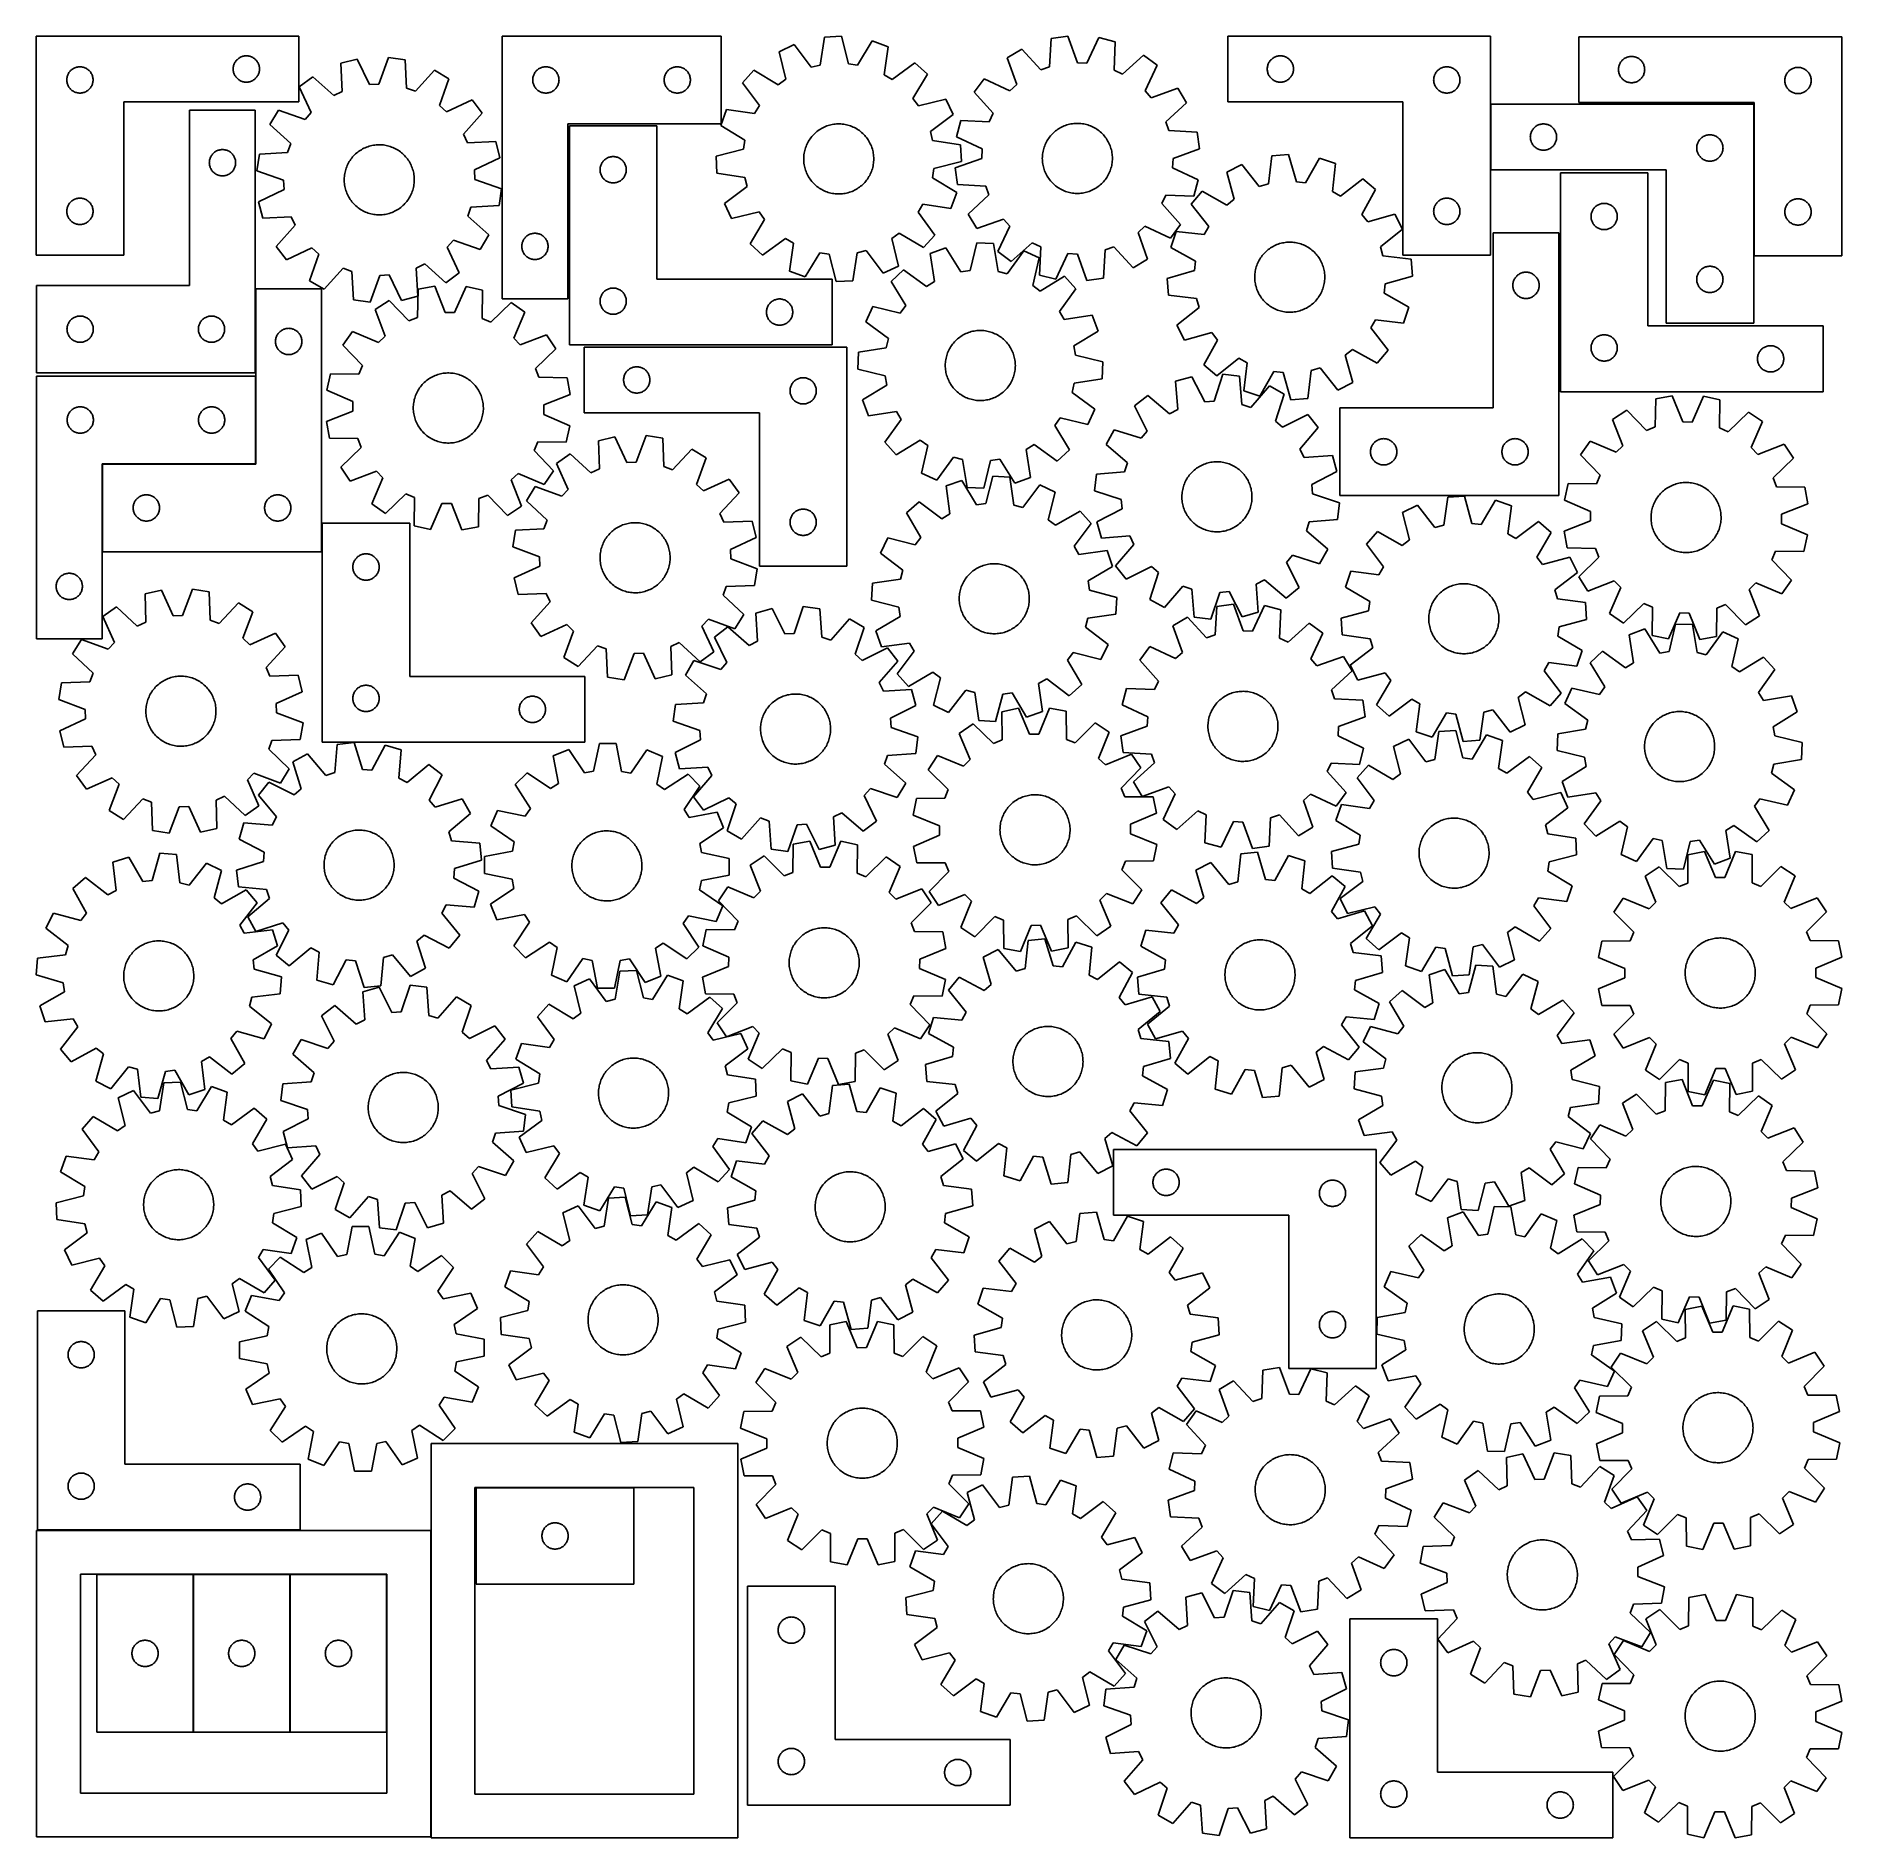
# Model space of a CAD drawing. Header units: millimetres. Extents: x 7 to 1243, y 7 to 1241.
import ezdxf

# ---------------------------------------------------------------- set-up
doc = ezdxf.new("R2010")
doc.units = ezdxf.units.MM
doc.layers.add('CUT', color=7, linetype='CONTINUOUS', true_color=0x000000)

msp = doc.modelspace()

# ---------------------------------------------------------------- linework, layer by layer
at = {"layer": 'CUT'}
for p, q in [((6.520931, 1240.58771), (186.520931, 1240.58771)), ((6.520931, 1090.58771), (6.520931, 1240.58771)), ((186.520931, 1240.58771), (186.520931, 1195.58771)), ((325.700126, 1240.589171), (325.700126, 1060.589171)), ((475.700126, 1240.589171), (325.700126, 1240.589171)), ((475.700126, 1180.589171), (475.700126, 1240.589171)), ((546.639269, 1239.915834), (543.685131, 1220.766017)), ((558.162937, 1240.454842), (546.639269, 1239.915834)), ((562.891694, 1221.664385), (558.162937, 1240.454842)), ((579.307281, 1237.267631), (569.249697, 1220.706006)), ((590.160032, 1233.355692), (579.307281, 1237.267631)), ((701.802338, 1238.903888), (700.778313, 1219.55463)), ((713.214314, 1240.592752), (701.802338, 1238.903888)), ((719.798718, 1222.369469), (713.214314, 1240.592752)), ((734.57141, 1239.536308), (726.220694, 1222.051801)), ((745.761001, 1236.72944), (734.57141, 1239.536308)), ((1002.83053, 1240.581854), (822.83053, 1240.581854)), ((822.83053, 1240.581854), (822.83053, 1195.581854)), ((1002.83053, 1090.581854), (1002.83053, 1240.581854)), ((1243.39461, 1240.180731), (1063.39461, 1240.180731)), ((1063.39461, 1240.180731), (1063.39461, 1195.180731)), ((1243.39461, 1090.180731), (1243.39461, 1240.180731)), ((144.586819, 1224.854268), (144.15697, 1224.451671)), ((145.042078, 1225.22789), (144.586819, 1224.854268)), ((145.520799, 1225.570936), (145.042078, 1225.22789)), ((146.020931, 1225.881939), (145.520799, 1225.570936)), ((146.540333, 1226.159565), (146.020931, 1225.881939)), ((147.07678, 1226.402626), (146.540333, 1226.159565)), ((147.627976, 1226.610081), (147.07678, 1226.402626)), ((148.19156, 1226.781042), (147.627976, 1226.610081)), ((148.765118, 1226.914777), (148.19156, 1226.781042)), ((149.346195, 1227.010714), (148.765118, 1226.914777)), ((149.932303, 1227.06844), (149.346195, 1227.010714)), ((150.520931, 1227.08771), (149.932303, 1227.06844)), ((151.109559, 1227.06844), (150.520931, 1227.08771)), ((151.695667, 1227.010714), (151.109559, 1227.06844)), ((152.276744, 1226.914777), (151.695667, 1227.010714)), ((152.850303, 1226.781042), (152.276744, 1226.914777)), ((153.413886, 1226.610081), (152.850303, 1226.781042)), ((153.965082, 1226.402626), (153.413886, 1226.610081)), ((154.501529, 1226.159565), (153.965082, 1226.402626)), ((155.020931, 1225.881939), (154.501529, 1226.159565)), ((155.521063, 1225.570936), (155.020931, 1225.881939)), ((155.999784, 1225.22789), (155.521063, 1225.570936)), ((156.455044, 1224.854268), (155.999784, 1225.22789)), ((156.884892, 1224.451671), (156.455044, 1224.854268)), ((226.434117, 1224.811558), (215.256179, 1221.958638)), ((234.85676, 1207.361586), (226.434117, 1224.811558)), ((247.786682, 1225.955937), (241.277373, 1207.705696)), ((259.205516, 1224.314079), (247.786682, 1225.955937)), ((525.884749, 1234.768844), (515.444537, 1229.860948)), ((515.444537, 1229.860948), (520.043587, 1211.038324)), ((537.444347, 1219.218342), (525.884749, 1234.768844)), ((587.338038, 1214.185957), (590.160032, 1233.355692)), ((681.66667, 1231.706909), (671.769679, 1225.779428)), ((671.769679, 1225.779428), (678.228244, 1207.511167)), ((694.723615, 1217.390533), (681.66667, 1231.706909)), ((744.870449, 1217.37358), (745.761001, 1236.72944)), ((765.088101, 1227.580406), (750.682015, 1214.622509)), ((774.351794, 1220.705128), (765.088101, 1227.580406)), ((852.466569, 1224.445815), (852.896418, 1224.848412)), ((852.896418, 1224.848412), (853.351677, 1225.222034)), ((853.351677, 1225.222034), (853.830398, 1225.565081)), ((853.830398, 1225.565081), (854.33053, 1225.876083)), ((854.33053, 1225.876083), (854.849932, 1226.153709)), ((854.849932, 1226.153709), (855.386379, 1226.39677)), ((855.386379, 1226.39677), (855.937575, 1226.604225)), ((855.937575, 1226.604225), (856.501159, 1226.775187)), ((856.501159, 1226.775187), (857.074717, 1226.908922)), ((857.074717, 1226.908922), (857.655795, 1227.004858)), ((857.655795, 1227.004858), (858.241902, 1227.062584)), ((858.241902, 1227.062584), (858.83053, 1227.081854)), ((858.83053, 1227.081854), (859.419158, 1227.062584)), ((859.419158, 1227.062584), (860.005266, 1227.004858)), ((860.005266, 1227.004858), (860.586343, 1226.908922)), ((860.586343, 1226.908922), (861.159902, 1226.775187)), ((861.159902, 1226.775187), (861.723485, 1226.604225)), ((861.723485, 1226.604225), (862.274681, 1226.39677)), ((862.274681, 1226.39677), (862.811129, 1226.153709)), ((862.811129, 1226.153709), (863.33053, 1225.876083)), ((863.33053, 1225.876083), (863.830662, 1225.565081)), ((863.830662, 1225.565081), (864.309383, 1225.222034)), ((864.309383, 1225.222034), (864.764643, 1224.848412)), ((864.764643, 1224.848412), (865.194491, 1224.445815)), ((1093.460497, 1224.447289), (1093.915757, 1224.820911)), ((1093.915757, 1224.820911), (1094.394477, 1225.163958)), ((1094.394477, 1225.163958), (1094.89461, 1225.47496)), ((1094.89461, 1225.47496), (1095.414011, 1225.752586)), ((1095.414011, 1225.752586), (1095.950459, 1225.995647)), ((1095.950459, 1225.995647), (1096.501654, 1226.203102)), ((1096.501654, 1226.203102), (1097.065238, 1226.374064)), ((1097.065238, 1226.374064), (1097.638797, 1226.507799)), ((1097.638797, 1226.507799), (1098.219874, 1226.603735)), ((1098.219874, 1226.603735), (1098.805981, 1226.661461)), ((1098.805981, 1226.661461), (1099.39461, 1226.680731)), ((1099.39461, 1226.680731), (1099.983238, 1226.661461)), ((1099.983238, 1226.661461), (1100.569345, 1226.603735)), ((1100.569345, 1226.603735), (1101.150422, 1226.507799)), ((1101.150422, 1226.507799), (1101.723981, 1226.374064)), ((1101.723981, 1226.374064), (1102.287565, 1226.203102)), ((1102.287565, 1226.203102), (1102.83876, 1225.995647)), ((1102.83876, 1225.995647), (1103.375208, 1225.752586)), ((1103.375208, 1225.752586), (1103.89461, 1225.47496)), ((1103.89461, 1225.47496), (1104.394742, 1225.163958)), ((1104.394742, 1225.163958), (1104.873462, 1224.820911)), ((1104.873462, 1224.820911), (1105.328722, 1224.447289)), ((27.693864, 1212.343523), (27.597927, 1211.762446)), ((27.827599, 1212.917081), (27.693864, 1212.343523)), ((27.99856, 1213.480665), (27.827599, 1212.917081)), ((28.206015, 1214.031861), (27.99856, 1213.480665)), ((28.449077, 1214.568308), (28.206015, 1214.031861)), ((28.726703, 1215.08771), (28.449077, 1214.568308)), ((29.037705, 1215.587842), (28.726703, 1215.08771)), ((29.380751, 1216.066563), (29.037705, 1215.587842)), ((29.754373, 1216.521822), (29.380751, 1216.066563)), ((30.15697, 1216.951671), (29.754373, 1216.521822)), ((30.586819, 1217.354268), (30.15697, 1216.951671)), ((31.042078, 1217.72789), (30.586819, 1217.354268)), ((31.520799, 1218.070936), (31.042078, 1217.72789)), ((32.020931, 1218.381939), (31.520799, 1218.070936)), ((32.540333, 1218.659565), (32.020931, 1218.381939)), ((33.07678, 1218.902626), (32.540333, 1218.659565)), ((33.627976, 1219.110081), (33.07678, 1218.902626)), ((34.19156, 1219.281042), (33.627976, 1219.110081)), ((34.765118, 1219.414777), (34.19156, 1219.281042)), ((35.346195, 1219.510714), (34.765118, 1219.414777)), ((35.932303, 1219.56844), (35.346195, 1219.510714)), ((36.520931, 1219.58771), (35.932303, 1219.56844)), ((37.109559, 1219.56844), (36.520931, 1219.58771)), ((37.695667, 1219.510714), (37.109559, 1219.56844)), ((38.276744, 1219.414777), (37.695667, 1219.510714)), ((38.850303, 1219.281042), (38.276744, 1219.414777)), ((39.413886, 1219.110081), (38.850303, 1219.281042)), ((39.965082, 1218.902626), (39.413886, 1219.110081)), ((40.501529, 1218.659565), (39.965082, 1218.902626)), ((41.020931, 1218.381939), (40.501529, 1218.659565)), ((41.521063, 1218.070936), (41.020931, 1218.381939)), ((41.999784, 1217.72789), (41.521063, 1218.070936)), ((42.455044, 1217.354268), (41.999784, 1217.72789)), ((42.884892, 1216.951671), (42.455044, 1217.354268)), ((43.287489, 1216.521822), (42.884892, 1216.951671)), ((43.661111, 1216.066563), (43.287489, 1216.521822)), ((44.004158, 1215.587842), (43.661111, 1216.066563)), ((44.31516, 1215.08771), (44.004158, 1215.587842)), ((44.592786, 1214.568308), (44.31516, 1215.08771)), ((44.835847, 1214.031861), (44.592786, 1214.568308)), ((45.043302, 1213.480665), (44.835847, 1214.031861)), ((45.214264, 1212.917081), (45.043302, 1213.480665)), ((45.347999, 1212.343523), (45.214264, 1212.917081)), ((45.443935, 1211.762446), (45.347999, 1212.343523)), ((141.540201, 1218.676338), (141.520931, 1218.08771)), ((141.520931, 1218.08771), (141.540201, 1217.499082)), ((141.597927, 1219.262446), (141.540201, 1218.676338)), ((141.540201, 1217.499082), (141.597927, 1216.912974)), ((141.693864, 1219.843523), (141.597927, 1219.262446)), ((141.597927, 1216.912974), (141.693864, 1216.331897)), ((141.827599, 1220.417081), (141.693864, 1219.843523)), ((141.693864, 1216.331897), (141.827599, 1215.758339)), ((141.99856, 1220.980665), (141.827599, 1220.417081)), ((141.827599, 1215.758339), (141.99856, 1215.194755)), ((142.206015, 1221.531861), (141.99856, 1220.980665)), ((141.99856, 1215.194755), (142.206015, 1214.643559)), ((142.449077, 1222.068308), (142.206015, 1221.531861)), ((142.206015, 1214.643559), (142.449077, 1214.107112)), ((142.726703, 1222.58771), (142.449077, 1222.068308)), ((142.449077, 1214.107112), (142.726703, 1213.58771)), ((143.037705, 1223.087842), (142.726703, 1222.58771)), ((142.726703, 1213.58771), (143.037705, 1213.087578)), ((143.380751, 1223.566563), (143.037705, 1223.087842)), ((143.037705, 1213.087578), (143.380751, 1212.608857)), ((143.754373, 1224.021822), (143.380751, 1223.566563)), ((143.380751, 1212.608857), (143.754373, 1212.153598)), ((144.15697, 1224.451671), (143.754373, 1224.021822)), ((157.287489, 1224.021822), (156.884892, 1224.451671)), ((157.661111, 1223.566563), (157.287489, 1224.021822)), ((157.287489, 1212.153598), (157.661111, 1212.608857)), ((158.004158, 1223.087842), (157.661111, 1223.566563)), ((157.661111, 1212.608857), (158.004158, 1213.087578)), ((158.31516, 1222.58771), (158.004158, 1223.087842)), ((158.004158, 1213.087578), (158.31516, 1213.58771)), ((158.592786, 1222.068308), (158.31516, 1222.58771)), ((158.31516, 1213.58771), (158.592786, 1214.107112)), ((158.835847, 1221.531861), (158.592786, 1222.068308)), ((158.592786, 1214.107112), (158.835847, 1214.643559)), ((159.043302, 1220.980665), (158.835847, 1221.531861)), ((158.835847, 1214.643559), (159.043302, 1215.194755)), ((159.214264, 1220.417081), (159.043302, 1220.980665)), ((159.043302, 1215.194755), (159.214264, 1215.758339)), ((159.347999, 1219.843523), (159.214264, 1220.417081)), ((159.214264, 1215.758339), (159.347999, 1216.331897)), ((159.443935, 1219.262446), (159.347999, 1219.843523)), ((159.347999, 1216.331897), (159.443935, 1216.912974)), ((159.501662, 1218.676338), (159.443935, 1219.262446)), ((159.443935, 1216.912974), (159.501662, 1217.499082)), ((159.520931, 1218.08771), (159.501662, 1218.676338)), ((159.501662, 1217.499082), (159.520931, 1218.08771)), ((195.966916, 1212.730097), (186.731613, 1205.816731)), ((210.426238, 1199.831631), (195.966916, 1212.730097)), ((215.256179, 1221.958638), (216.226427, 1202.606609)), ((260.309208, 1204.969202), (259.205516, 1224.314079)), ((279.370648, 1217.200075), (266.372766, 1202.830055)), ((289.291963, 1211.313398), (279.370648, 1217.200075)), ((346.777122, 1211.763906), (346.873058, 1212.344984)), ((346.873058, 1212.344984), (347.006793, 1212.918542)), ((347.006793, 1212.918542), (347.177754, 1213.482126)), ((347.177754, 1213.482126), (347.38521, 1214.033322)), ((347.38521, 1214.033322), (347.628271, 1214.569769)), ((347.628271, 1214.569769), (347.905897, 1215.089171)), ((347.905897, 1215.089171), (348.216899, 1215.589303)), ((348.216899, 1215.589303), (348.559945, 1216.068024)), ((348.559945, 1216.068024), (348.933567, 1216.523283)), ((348.933567, 1216.523283), (349.336164, 1216.953132)), ((349.336164, 1216.953132), (349.766013, 1217.355729)), ((349.766013, 1217.355729), (350.221273, 1217.729351)), ((350.221273, 1217.729351), (350.699993, 1218.072397)), ((350.699993, 1218.072397), (351.200126, 1218.383399)), ((351.200126, 1218.383399), (351.719527, 1218.661025)), ((351.719527, 1218.661025), (352.255975, 1218.904087)), ((352.255975, 1218.904087), (352.80717, 1219.111542)), ((352.80717, 1219.111542), (353.370754, 1219.282503)), ((353.370754, 1219.282503), (353.944313, 1219.416238)), ((353.944313, 1219.416238), (354.52539, 1219.512174)), ((354.52539, 1219.512174), (355.111497, 1219.569901)), ((355.111497, 1219.569901), (355.700126, 1219.589171)), ((355.700126, 1219.589171), (356.288754, 1219.569901)), ((356.288754, 1219.569901), (356.874861, 1219.512174)), ((356.874861, 1219.512174), (357.455938, 1219.416238)), ((357.455938, 1219.416238), (358.029497, 1219.282503)), ((358.029497, 1219.282503), (358.593081, 1219.111542)), ((358.593081, 1219.111542), (359.144276, 1218.904087)), ((359.144276, 1218.904087), (359.680724, 1218.661025)), ((359.680724, 1218.661025), (360.200126, 1218.383399)), ((360.200126, 1218.383399), (360.700258, 1218.072397)), ((360.700258, 1218.072397), (361.178978, 1217.729351)), ((361.178978, 1217.729351), (361.634238, 1217.355729)), ((361.634238, 1217.355729), (362.064087, 1216.953132)), ((362.064087, 1216.953132), (362.466684, 1216.523283)), ((362.466684, 1216.523283), (362.840306, 1216.068024)), ((362.840306, 1216.068024), (363.183352, 1215.589303)), ((363.183352, 1215.589303), (363.494354, 1215.089171)), ((363.494354, 1215.089171), (363.77198, 1214.569769)), ((363.77198, 1214.569769), (364.015041, 1214.033322)), ((364.015041, 1214.033322), (364.222497, 1213.482126)), ((364.222497, 1213.482126), (364.393458, 1212.918542)), ((364.393458, 1212.918542), (364.527193, 1212.344984)), ((364.527193, 1212.344984), (364.623129, 1211.763906)), ((436.777122, 1211.763906), (436.873058, 1212.344984)), ((436.873058, 1212.344984), (437.006793, 1212.918542)), ((437.006793, 1212.918542), (437.177754, 1213.482126)), ((437.177754, 1213.482126), (437.38521, 1214.033322)), ((437.38521, 1214.033322), (437.628271, 1214.569769)), ((437.628271, 1214.569769), (437.905897, 1215.089171)), ((437.905897, 1215.089171), (438.216899, 1215.589303)), ((438.216899, 1215.589303), (438.559945, 1216.068024)), ((438.559945, 1216.068024), (438.933567, 1216.523283)), ((438.933567, 1216.523283), (439.336164, 1216.953132)), ((439.336164, 1216.953132), (439.766013, 1217.355729)), ((439.766013, 1217.355729), (440.221273, 1217.729351)), ((440.221273, 1217.729351), (440.699993, 1218.072397)), ((440.699993, 1218.072397), (441.200126, 1218.383399)), ((441.200126, 1218.383399), (441.719527, 1218.661025)), ((441.719527, 1218.661025), (442.255975, 1218.904087)), ((442.255975, 1218.904087), (442.80717, 1219.111542)), ((442.80717, 1219.111542), (443.370754, 1219.282503)), ((443.370754, 1219.282503), (443.944313, 1219.416238)), ((443.944313, 1219.416238), (444.52539, 1219.512174)), ((444.52539, 1219.512174), (445.111497, 1219.569901)), ((445.111497, 1219.569901), (445.700126, 1219.589171)), ((445.700126, 1219.589171), (446.288754, 1219.569901)), ((446.288754, 1219.569901), (446.874861, 1219.512174)), ((446.874861, 1219.512174), (447.455938, 1219.416238)), ((447.455938, 1219.416238), (448.029497, 1219.282503)), ((448.029497, 1219.282503), (448.593081, 1219.111542)), ((448.593081, 1219.111542), (449.144276, 1218.904087)), ((449.144276, 1218.904087), (449.680724, 1218.661025)), ((449.680724, 1218.661025), (450.200126, 1218.383399)), ((450.200126, 1218.383399), (450.700258, 1218.072397)), ((450.700258, 1218.072397), (451.178978, 1217.729351)), ((451.178978, 1217.729351), (451.634238, 1217.355729)), ((451.634238, 1217.355729), (452.064087, 1216.953132)), ((452.064087, 1216.953132), (452.466684, 1216.523283)), ((452.466684, 1216.523283), (452.840306, 1216.068024)), ((452.840306, 1216.068024), (453.183352, 1215.589303)), ((453.183352, 1215.589303), (453.494354, 1215.089171)), ((453.494354, 1215.089171), (453.77198, 1214.569769)), ((453.77198, 1214.569769), (454.015041, 1214.033322)), ((454.015041, 1214.033322), (454.222497, 1213.482126)), ((454.222497, 1213.482126), (454.393458, 1212.918542)), ((454.393458, 1212.918542), (454.527193, 1212.344984)), ((454.527193, 1212.344984), (454.623129, 1211.763906)), ((498.239529, 1217.163338), (490.472201, 1208.633737)), ((514.870124, 1207.220214), (498.239529, 1217.163338)), ((543.685131, 1220.766017), (537.444347, 1219.218342)), ((569.249697, 1220.706006), (562.891694, 1221.664385)), ((592.84531, 1210.867428), (587.338038, 1214.185957)), ((608.475166, 1222.319503), (592.84531, 1210.867428)), ((607.061643, 1197.921579), (617.004767, 1214.552175)), ((617.004767, 1214.552175), (608.475166, 1222.319503)), ((700.778313, 1219.55463), (694.723615, 1217.390533)), ((726.220694, 1222.051801), (719.798718, 1222.369469)), ((750.682015, 1214.622509), (744.870449, 1217.37358)), ((766.121864, 1203.163444), (774.351794, 1220.705128)), ((849.83053, 1218.081854), (849.8498, 1218.670482)), ((849.8498, 1217.493226), (849.83053, 1218.081854)), ((849.8498, 1218.670482), (849.907527, 1219.25659)), ((849.907527, 1216.907118), (849.8498, 1217.493226)), ((849.907527, 1219.25659), (850.003463, 1219.837667)), ((850.003463, 1216.326041), (849.907527, 1216.907118)), ((850.003463, 1219.837667), (850.137198, 1220.411226)), ((850.137198, 1215.752483), (850.003463, 1216.326041)), ((850.137198, 1220.411226), (850.308159, 1220.974809)), ((850.308159, 1215.188899), (850.137198, 1215.752483)), ((850.308159, 1220.974809), (850.515614, 1221.526005)), ((850.515614, 1214.637703), (850.308159, 1215.188899)), ((850.515614, 1221.526005), (850.758676, 1222.062452)), ((850.758676, 1214.101256), (850.515614, 1214.637703)), ((850.758676, 1222.062452), (851.036302, 1222.581854)), ((851.036302, 1213.581854), (850.758676, 1214.101256)), ((851.036302, 1222.581854), (851.347304, 1223.081986)), ((851.347304, 1213.081722), (851.036302, 1213.581854)), ((851.347304, 1223.081986), (851.69035, 1223.560707)), ((851.69035, 1212.603001), (851.347304, 1213.081722)), ((851.69035, 1223.560707), (852.063972, 1224.015966)), ((852.063972, 1212.147742), (851.69035, 1212.603001)), ((852.063972, 1224.015966), (852.466569, 1224.445815)), ((865.194491, 1224.445815), (865.597089, 1224.015966)), ((865.597089, 1224.015966), (865.97071, 1223.560707)), ((865.97071, 1212.603001), (865.597089, 1212.147742)), ((865.97071, 1223.560707), (866.313757, 1223.081986)), ((866.313757, 1213.081722), (865.97071, 1212.603001)), ((866.313757, 1223.081986), (866.624759, 1222.581854)), ((866.624759, 1213.581854), (866.313757, 1213.081722)), ((866.624759, 1222.581854), (866.902385, 1222.062452)), ((866.902385, 1214.101256), (866.624759, 1213.581854)), ((866.902385, 1222.062452), (867.145446, 1221.526005)), ((867.145446, 1214.637703), (866.902385, 1214.101256)), ((867.145446, 1221.526005), (867.352901, 1220.974809)), ((867.352901, 1215.188899), (867.145446, 1214.637703)), ((867.352901, 1220.974809), (867.523863, 1220.411226)), ((867.523863, 1215.752483), (867.352901, 1215.188899)), ((867.523863, 1220.411226), (867.657598, 1219.837667)), ((867.657598, 1216.326041), (867.523863, 1215.752483)), ((867.657598, 1219.837667), (867.753534, 1219.25659)), ((867.753534, 1216.907118), (867.657598, 1216.326041)), ((867.753534, 1219.25659), (867.811261, 1218.670482)), ((867.811261, 1217.493226), (867.753534, 1216.907118)), ((867.811261, 1218.670482), (867.83053, 1218.081854)), ((867.83053, 1218.081854), (867.811261, 1217.493226)), ((963.907527, 1211.75659), (964.003463, 1212.337667)), ((964.003463, 1212.337667), (964.137198, 1212.911226)), ((964.137198, 1212.911226), (964.308159, 1213.474809)), ((964.308159, 1213.474809), (964.515614, 1214.026005)), ((964.515614, 1214.026005), (964.758676, 1214.562452)), ((964.758676, 1214.562452), (965.036302, 1215.081854)), ((965.036302, 1215.081854), (965.347304, 1215.581986)), ((965.347304, 1215.581986), (965.69035, 1216.060707)), ((965.69035, 1216.060707), (966.063972, 1216.515966)), ((966.063972, 1216.515966), (966.466569, 1216.945815)), ((966.466569, 1216.945815), (966.896418, 1217.348412)), ((966.896418, 1217.348412), (967.351677, 1217.722034)), ((967.351677, 1217.722034), (967.830398, 1218.065081)), ((967.830398, 1218.065081), (968.33053, 1218.376083)), ((968.33053, 1218.376083), (968.849932, 1218.653709)), ((968.849932, 1218.653709), (969.386379, 1218.89677)), ((969.386379, 1218.89677), (969.937575, 1219.104225)), ((969.937575, 1219.104225), (970.501159, 1219.275187)), ((970.501159, 1219.275187), (971.074717, 1219.408922)), ((971.074717, 1219.408922), (971.655795, 1219.504858)), ((971.655795, 1219.504858), (972.241902, 1219.562584)), ((972.241902, 1219.562584), (972.83053, 1219.581854)), ((972.83053, 1219.581854), (973.419158, 1219.562584)), ((973.419158, 1219.562584), (974.005266, 1219.504858)), ((974.005266, 1219.504858), (974.586343, 1219.408922)), ((974.586343, 1219.408922), (975.159902, 1219.275187)), ((975.159902, 1219.275187), (975.723485, 1219.104225)), ((975.723485, 1219.104225), (976.274681, 1218.89677)), ((976.274681, 1218.89677), (976.811129, 1218.653709)), ((976.811129, 1218.653709), (977.33053, 1218.376083)), ((977.33053, 1218.376083), (977.830662, 1218.065081)), ((977.830662, 1218.065081), (978.309383, 1217.722034)), ((978.309383, 1217.722034), (978.764643, 1217.348412)), ((978.764643, 1217.348412), (979.194491, 1216.945815)), ((979.194491, 1216.945815), (979.597089, 1216.515966)), ((979.597089, 1216.515966), (979.97071, 1216.060707)), ((979.97071, 1216.060707), (980.313757, 1215.581986)), ((980.313757, 1215.581986), (980.624759, 1215.081854)), ((980.624759, 1215.081854), (980.902385, 1214.562452)), ((980.902385, 1214.562452), (981.145446, 1214.026005)), ((981.145446, 1214.026005), (981.352901, 1213.474809)), ((981.352901, 1213.474809), (981.523863, 1212.911226)), ((981.523863, 1212.911226), (981.657598, 1212.337667)), ((981.657598, 1212.337667), (981.753534, 1211.75659)), ((1090.39461, 1217.680731), (1090.413879, 1218.269359)), ((1090.413879, 1217.092103), (1090.39461, 1217.680731)), ((1090.413879, 1218.269359), (1090.471606, 1218.855467)), ((1090.471606, 1216.505995), (1090.413879, 1217.092103)), ((1090.471606, 1218.855467), (1090.567542, 1219.436544)), ((1090.567542, 1215.924918), (1090.471606, 1216.505995)), ((1090.567542, 1219.436544), (1090.701277, 1220.010102)), ((1090.701277, 1215.35136), (1090.567542, 1215.924918)), ((1090.701277, 1220.010102), (1090.872238, 1220.573686)), ((1090.872238, 1214.787776), (1090.701277, 1215.35136)), ((1090.872238, 1220.573686), (1091.079694, 1221.124882)), ((1091.079694, 1214.23658), (1090.872238, 1214.787776)), ((1091.079694, 1221.124882), (1091.322755, 1221.661329)), ((1091.322755, 1213.700133), (1091.079694, 1214.23658)), ((1091.322755, 1221.661329), (1091.600381, 1222.180731)), ((1091.600381, 1213.180731), (1091.322755, 1213.700133)), ((1091.600381, 1222.180731), (1091.911383, 1222.680863)), ((1091.911383, 1212.680599), (1091.600381, 1213.180731)), ((1091.911383, 1222.680863), (1092.25443, 1223.159584)), ((1092.25443, 1212.201878), (1091.911383, 1212.680599)), ((1092.25443, 1223.159584), (1092.628051, 1223.614843)), ((1092.628051, 1223.614843), (1093.030649, 1224.044692)), ((1093.030649, 1224.044692), (1093.460497, 1224.447289)), ((1105.328722, 1224.447289), (1105.758571, 1224.044692)), ((1105.758571, 1224.044692), (1106.161168, 1223.614843)), ((1106.161168, 1223.614843), (1106.53479, 1223.159584)), ((1106.53479, 1223.159584), (1106.877836, 1222.680863)), ((1106.877836, 1212.680599), (1106.53479, 1212.201878)), ((1106.877836, 1222.680863), (1107.188838, 1222.180731)), ((1107.188838, 1213.180731), (1106.877836, 1212.680599)), ((1107.188838, 1222.180731), (1107.466464, 1221.661329)), ((1107.466464, 1213.700133), (1107.188838, 1213.180731)), ((1107.466464, 1221.661329), (1107.709525, 1221.124882)), ((1107.709525, 1214.23658), (1107.466464, 1213.700133)), ((1107.709525, 1221.124882), (1107.916981, 1220.573686)), ((1107.916981, 1214.787776), (1107.709525, 1214.23658)), ((1107.916981, 1220.573686), (1108.087942, 1220.010102)), ((1108.087942, 1215.35136), (1107.916981, 1214.787776)), ((1108.087942, 1220.010102), (1108.221677, 1219.436544)), ((1108.221677, 1215.924918), (1108.087942, 1215.35136)), ((1108.221677, 1219.436544), (1108.317613, 1218.855467)), ((1108.317613, 1216.505995), (1108.221677, 1215.924918)), ((1108.317613, 1218.855467), (1108.37534, 1218.269359)), ((1108.37534, 1217.092103), (1108.317613, 1216.505995)), ((1108.37534, 1218.269359), (1108.39461, 1217.680731)), ((1108.39461, 1217.680731), (1108.37534, 1217.092103)), ((1204.567542, 1211.936544), (1204.701277, 1212.510102)), ((1204.701277, 1212.510102), (1204.872238, 1213.073686)), ((1204.872238, 1213.073686), (1205.079694, 1213.624882)), ((1205.079694, 1213.624882), (1205.322755, 1214.161329)), ((1205.322755, 1214.161329), (1205.600381, 1214.680731)), ((1205.600381, 1214.680731), (1205.911383, 1215.180863)), ((1205.911383, 1215.180863), (1206.25443, 1215.659584)), ((1206.25443, 1215.659584), (1206.628051, 1216.114843)), ((1206.628051, 1216.114843), (1207.030649, 1216.544692)), ((1207.030649, 1216.544692), (1207.460497, 1216.947289)), ((1207.460497, 1216.947289), (1207.915757, 1217.320911)), ((1207.915757, 1217.320911), (1208.394477, 1217.663958)), ((1208.394477, 1217.663958), (1208.89461, 1217.97496)), ((1208.89461, 1217.97496), (1209.414011, 1218.252586)), ((1209.414011, 1218.252586), (1209.950459, 1218.495647)), ((1209.950459, 1218.495647), (1210.501654, 1218.703102)), ((1210.501654, 1218.703102), (1211.065238, 1218.874064)), ((1211.065238, 1218.874064), (1211.638797, 1219.007799)), ((1211.638797, 1219.007799), (1212.219874, 1219.103735)), ((1212.219874, 1219.103735), (1212.805981, 1219.161461)), ((1212.805981, 1219.161461), (1213.39461, 1219.180731)), ((1213.39461, 1219.180731), (1213.983238, 1219.161461)), ((1213.983238, 1219.161461), (1214.569345, 1219.103735)), ((1214.569345, 1219.103735), (1215.150422, 1219.007799)), ((1215.150422, 1219.007799), (1215.723981, 1218.874064)), ((1215.723981, 1218.874064), (1216.287565, 1218.703102)), ((1216.287565, 1218.703102), (1216.83876, 1218.495647)), ((1216.83876, 1218.495647), (1217.375208, 1218.252586)), ((1217.375208, 1218.252586), (1217.89461, 1217.97496)), ((1217.89461, 1217.97496), (1218.394742, 1217.663958)), ((1218.394742, 1217.663958), (1218.873462, 1217.320911)), ((1218.873462, 1217.320911), (1219.328722, 1216.947289)), ((1219.328722, 1216.947289), (1219.758571, 1216.544692)), ((1219.758571, 1216.544692), (1220.161168, 1216.114843)), ((1220.161168, 1216.114843), (1220.53479, 1215.659584)), ((1220.53479, 1215.659584), (1220.877836, 1215.180863)), ((1220.877836, 1215.180863), (1221.188838, 1214.680731)), ((1221.188838, 1214.680731), (1221.466464, 1214.161329)), ((1221.466464, 1214.161329), (1221.709525, 1213.624882)), ((1221.709525, 1213.624882), (1221.916981, 1213.073686)), ((1221.916981, 1213.073686), (1222.087942, 1212.510102)), ((1222.087942, 1212.510102), (1222.221677, 1211.936544)), ((27.540201, 1211.176338), (27.520931, 1210.58771)), ((27.520931, 1210.58771), (27.540201, 1209.999082)), ((27.597927, 1211.762446), (27.540201, 1211.176338)), ((27.540201, 1209.999082), (27.597927, 1209.412974)), ((27.597927, 1209.412974), (27.693864, 1208.831897)), ((27.693864, 1208.831897), (27.827599, 1208.258339)), ((27.827599, 1208.258339), (27.99856, 1207.694755)), ((27.99856, 1207.694755), (28.206015, 1207.143559)), ((28.206015, 1207.143559), (28.449077, 1206.607112)), ((28.449077, 1206.607112), (28.726703, 1206.08771)), ((28.726703, 1206.08771), (29.037705, 1205.587578)), ((29.037705, 1205.587578), (29.380751, 1205.108857)), ((29.380751, 1205.108857), (29.754373, 1204.653598)), ((29.754373, 1204.653598), (30.15697, 1204.223749)), ((30.15697, 1204.223749), (30.586819, 1203.821152)), ((30.586819, 1203.821152), (31.042078, 1203.44753)), ((31.042078, 1203.44753), (31.520799, 1203.104483)), ((31.520799, 1203.104483), (32.020931, 1202.793481)), ((32.020931, 1202.793481), (32.540333, 1202.515855)), ((32.540333, 1202.515855), (33.07678, 1202.272794)), ((33.07678, 1202.272794), (33.627976, 1202.065339)), ((33.627976, 1202.065339), (34.19156, 1201.894378)), ((34.19156, 1201.894378), (34.765118, 1201.760642)), ((34.765118, 1201.760642), (35.346195, 1201.664706)), ((35.346195, 1201.664706), (35.932303, 1201.60698)), ((35.932303, 1201.60698), (36.520931, 1201.58771)), ((36.520931, 1201.58771), (37.109559, 1201.60698)), ((37.109559, 1201.60698), (37.695667, 1201.664706)), ((37.695667, 1201.664706), (38.276744, 1201.760642)), ((38.276744, 1201.760642), (38.850303, 1201.894378)), ((38.850303, 1201.894378), (39.413886, 1202.065339)), ((39.413886, 1202.065339), (39.965082, 1202.272794)), ((39.965082, 1202.272794), (40.501529, 1202.515855)), ((40.501529, 1202.515855), (41.020931, 1202.793481)), ((41.020931, 1202.793481), (41.521063, 1203.104483)), ((41.521063, 1203.104483), (41.999784, 1203.44753)), ((41.999784, 1203.44753), (42.455044, 1203.821152)), ((42.455044, 1203.821152), (42.884892, 1204.223749)), ((42.884892, 1204.223749), (43.287489, 1204.653598)), ((43.287489, 1204.653598), (43.661111, 1205.108857)), ((43.661111, 1205.108857), (44.004158, 1205.587578)), ((44.004158, 1205.587578), (44.31516, 1206.08771)), ((44.31516, 1206.08771), (44.592786, 1206.607112)), ((44.592786, 1206.607112), (44.835847, 1207.143559)), ((44.835847, 1207.143559), (45.043302, 1207.694755)), ((45.043302, 1207.694755), (45.214264, 1208.258339)), ((45.214264, 1208.258339), (45.347999, 1208.831897)), ((45.347999, 1208.831897), (45.443935, 1209.412974)), ((45.501662, 1211.176338), (45.443935, 1211.762446)), ((45.443935, 1209.412974), (45.501662, 1209.999082)), ((45.520931, 1210.58771), (45.501662, 1211.176338)), ((45.501662, 1209.999082), (45.520931, 1210.58771)), ((143.754373, 1212.153598), (144.15697, 1211.723749)), ((144.15697, 1211.723749), (144.586819, 1211.321152)), ((144.586819, 1211.321152), (145.042078, 1210.94753)), ((145.042078, 1210.94753), (145.520799, 1210.604483)), ((145.520799, 1210.604483), (146.020931, 1210.293481)), ((146.020931, 1210.293481), (146.540333, 1210.015855)), ((146.540333, 1210.015855), (147.07678, 1209.772794)), ((147.07678, 1209.772794), (147.627976, 1209.565339)), ((147.627976, 1209.565339), (148.19156, 1209.394378)), ((148.19156, 1209.394378), (148.765118, 1209.260642)), ((148.765118, 1209.260642), (149.346195, 1209.164706)), ((149.346195, 1209.164706), (149.932303, 1209.10698)), ((149.932303, 1209.10698), (150.520931, 1209.08771)), ((150.520931, 1209.08771), (151.109559, 1209.10698)), ((151.109559, 1209.10698), (151.695667, 1209.164706)), ((151.695667, 1209.164706), (152.276744, 1209.260642)), ((152.276744, 1209.260642), (152.850303, 1209.394378)), ((152.850303, 1209.394378), (153.413886, 1209.565339)), ((153.413886, 1209.565339), (153.965082, 1209.772794)), ((153.965082, 1209.772794), (154.501529, 1210.015855)), ((154.501529, 1210.015855), (155.020931, 1210.293481)), ((155.020931, 1210.293481), (155.521063, 1210.604483)), ((155.521063, 1210.604483), (155.999784, 1210.94753)), ((155.999784, 1210.94753), (156.455044, 1211.321152)), ((156.455044, 1211.321152), (156.884892, 1211.723749)), ((156.884892, 1211.723749), (157.287489, 1212.153598)), ((186.731613, 1205.816731), (195.033706, 1188.309085)), ((216.226427, 1202.606609), (210.426238, 1199.831631)), ((241.277373, 1207.705696), (234.85676, 1207.361586)), ((266.372766, 1202.830055), (260.309208, 1204.969202)), ((282.908677, 1193.018697), (289.291963, 1211.313398)), ((346.700126, 1210.589171), (346.719395, 1211.177799)), ((346.719395, 1210.000543), (346.700126, 1210.589171)), ((346.719395, 1211.177799), (346.777122, 1211.763906)), ((346.777122, 1209.414435), (346.719395, 1210.000543)), ((346.873058, 1208.833358), (346.777122, 1209.414435)), ((347.006793, 1208.259799), (346.873058, 1208.833358)), ((347.177754, 1207.696216), (347.006793, 1208.259799)), ((347.38521, 1207.14502), (347.177754, 1207.696216)), ((347.628271, 1206.608572), (347.38521, 1207.14502)), ((347.905897, 1206.089171), (347.628271, 1206.608572)), ((348.216899, 1205.589039), (347.905897, 1206.089171)), ((348.559945, 1205.110318), (348.216899, 1205.589039)), ((348.933567, 1204.655058), (348.559945, 1205.110318)), ((349.336164, 1204.22521), (348.933567, 1204.655058)), ((349.766013, 1203.822612), (349.336164, 1204.22521)), ((350.221273, 1203.448991), (349.766013, 1203.822612)), ((350.699993, 1203.105944), (350.221273, 1203.448991)), ((351.200126, 1202.794942), (350.699993, 1203.105944)), ((351.719527, 1202.517316), (351.200126, 1202.794942)), ((352.255975, 1202.274255), (351.719527, 1202.517316)), ((352.80717, 1202.0668), (352.255975, 1202.274255)), ((353.370754, 1201.895838), (352.80717, 1202.0668)), ((353.944313, 1201.762103), (353.370754, 1201.895838)), ((354.52539, 1201.666167), (353.944313, 1201.762103)), ((355.111497, 1201.60844), (354.52539, 1201.666167)), ((355.700126, 1201.589171), (355.111497, 1201.60844)), ((356.288754, 1201.60844), (355.700126, 1201.589171)), ((356.874861, 1201.666167), (356.288754, 1201.60844)), ((357.455938, 1201.762103), (356.874861, 1201.666167)), ((358.029497, 1201.895838), (357.455938, 1201.762103)), ((358.593081, 1202.0668), (358.029497, 1201.895838)), ((359.144276, 1202.274255), (358.593081, 1202.0668)), ((359.680724, 1202.517316), (359.144276, 1202.274255)), ((360.200126, 1202.794942), (359.680724, 1202.517316)), ((360.700258, 1203.105944), (360.200126, 1202.794942)), ((361.178978, 1203.448991), (360.700258, 1203.105944)), ((361.634238, 1203.822612), (361.178978, 1203.448991)), ((362.064087, 1204.22521), (361.634238, 1203.822612)), ((362.466684, 1204.655058), (362.064087, 1204.22521)), ((362.840306, 1205.110318), (362.466684, 1204.655058)), ((363.183352, 1205.589039), (362.840306, 1205.110318)), ((363.494354, 1206.089171), (363.183352, 1205.589039)), ((363.77198, 1206.608572), (363.494354, 1206.089171)), ((364.015041, 1207.14502), (363.77198, 1206.608572)), ((364.222497, 1207.696216), (364.015041, 1207.14502)), ((364.393458, 1208.259799), (364.222497, 1207.696216)), ((364.527193, 1208.833358), (364.393458, 1208.259799)), ((364.623129, 1209.414435), (364.527193, 1208.833358)), ((364.623129, 1211.763906), (364.680856, 1211.177799)), ((364.680856, 1210.000543), (364.623129, 1209.414435)), ((364.680856, 1211.177799), (364.700126, 1210.589171)), ((364.700126, 1210.589171), (364.680856, 1210.000543)), ((436.700126, 1210.589171), (436.719395, 1211.177799)), ((436.719395, 1210.000543), (436.700126, 1210.589171)), ((436.719395, 1211.177799), (436.777122, 1211.763906)), ((436.777122, 1209.414435), (436.719395, 1210.000543)), ((436.873058, 1208.833358), (436.777122, 1209.414435)), ((437.006793, 1208.259799), (436.873058, 1208.833358)), ((437.177754, 1207.696216), (437.006793, 1208.259799)), ((437.38521, 1207.14502), (437.177754, 1207.696216)), ((437.628271, 1206.608572), (437.38521, 1207.14502)), ((437.905897, 1206.089171), (437.628271, 1206.608572)), ((438.216899, 1205.589039), (437.905897, 1206.089171)), ((438.559945, 1205.110318), (438.216899, 1205.589039)), ((438.933567, 1204.655058), (438.559945, 1205.110318)), ((439.336164, 1204.22521), (438.933567, 1204.655058)), ((439.766013, 1203.822612), (439.336164, 1204.22521)), ((440.221273, 1203.448991), (439.766013, 1203.822612)), ((440.699993, 1203.105944), (440.221273, 1203.448991)), ((441.200126, 1202.794942), (440.699993, 1203.105944)), ((441.719527, 1202.517316), (441.200126, 1202.794942)), ((442.255975, 1202.274255), (441.719527, 1202.517316)), ((442.80717, 1202.0668), (442.255975, 1202.274255)), ((443.370754, 1201.895838), (442.80717, 1202.0668)), ((443.944313, 1201.762103), (443.370754, 1201.895838)), ((444.52539, 1201.666167), (443.944313, 1201.762103)), ((445.111497, 1201.60844), (444.52539, 1201.666167)), ((445.700126, 1201.589171), (445.111497, 1201.60844)), ((446.288754, 1201.60844), (445.700126, 1201.589171)), ((446.874861, 1201.666167), (446.288754, 1201.60844)), ((447.455938, 1201.762103), (446.874861, 1201.666167)), ((448.029497, 1201.895838), (447.455938, 1201.762103)), ((448.593081, 1202.0668), (448.029497, 1201.895838)), ((449.144276, 1202.274255), (448.593081, 1202.0668)), ((449.680724, 1202.517316), (449.144276, 1202.274255)), ((450.200126, 1202.794942), (449.680724, 1202.517316)), ((450.700258, 1203.105944), (450.200126, 1202.794942)), ((451.178978, 1203.448991), (450.700258, 1203.105944)), ((451.634238, 1203.822612), (451.178978, 1203.448991)), ((452.064087, 1204.22521), (451.634238, 1203.822612)), ((452.466684, 1204.655058), (452.064087, 1204.22521)), ((452.840306, 1205.110318), (452.466684, 1204.655058)), ((453.183352, 1205.589039), (452.840306, 1205.110318)), ((453.494354, 1206.089171), (453.183352, 1205.589039)), ((453.77198, 1206.608572), (453.494354, 1206.089171)), ((454.015041, 1207.14502), (453.77198, 1206.608572)), ((454.222497, 1207.696216), (454.015041, 1207.14502)), ((454.393458, 1208.259799), (454.222497, 1207.696216)), ((454.527193, 1208.833358), (454.393458, 1208.259799)), ((454.623129, 1209.414435), (454.527193, 1208.833358)), ((454.623129, 1211.763906), (454.680856, 1211.177799)), ((454.680856, 1210.000543), (454.623129, 1209.414435)), ((454.680856, 1211.177799), (454.700126, 1210.589171)), ((454.700126, 1210.589171), (454.680856, 1210.000543)), ((490.472201, 1208.633737), (501.924276, 1193.003881)), ((520.043587, 1211.038324), (514.870124, 1207.220214)), ((655.920913, 1211.424699), (649.045634, 1202.161006)), ((649.045634, 1202.161006), (662.003531, 1187.75492)), ((673.462597, 1203.194769), (655.920913, 1211.424699)), ((678.228244, 1207.511167), (673.462597, 1203.194769)), ((770.438262, 1198.397796), (766.121864, 1203.163444)), ((788.706522, 1204.856361), (770.438262, 1198.397796)), ((794.634004, 1194.95937), (788.706522, 1204.856361)), ((852.466569, 1211.717893), (852.063972, 1212.147742)), ((852.896418, 1211.315296), (852.466569, 1211.717893)), ((853.351677, 1210.941674), (852.896418, 1211.315296)), ((853.830398, 1210.598628), (853.351677, 1210.941674)), ((854.33053, 1210.287625), (853.830398, 1210.598628)), ((854.849932, 1210.009999), (854.33053, 1210.287625)), ((855.386379, 1209.766938), (854.849932, 1210.009999)), ((855.937575, 1209.559483), (855.386379, 1209.766938)), ((856.501159, 1209.388522), (855.937575, 1209.559483)), ((857.074717, 1209.254787), (856.501159, 1209.388522)), ((857.655795, 1209.15885), (857.074717, 1209.254787)), ((858.241902, 1209.101124), (857.655795, 1209.15885)), ((858.83053, 1209.081854), (858.241902, 1209.101124)), ((859.419158, 1209.101124), (858.83053, 1209.081854)), ((860.005266, 1209.15885), (859.419158, 1209.101124)), ((860.586343, 1209.254787), (860.005266, 1209.15885)), ((861.159902, 1209.388522), (860.586343, 1209.254787)), ((861.723485, 1209.559483), (861.159902, 1209.388522)), ((862.274681, 1209.766938), (861.723485, 1209.559483)), ((862.811129, 1210.009999), (862.274681, 1209.766938)), ((863.33053, 1210.287625), (862.811129, 1210.009999)), ((863.830662, 1210.598628), (863.33053, 1210.287625)), ((864.309383, 1210.941674), (863.830662, 1210.598628)), ((864.764643, 1211.315296), (864.309383, 1210.941674)), ((865.194491, 1211.717893), (864.764643, 1211.315296)), ((865.597089, 1212.147742), (865.194491, 1211.717893)), ((963.83053, 1210.581854), (963.8498, 1211.170482)), ((963.8498, 1209.993226), (963.83053, 1210.581854)), ((963.8498, 1211.170482), (963.907527, 1211.75659)), ((963.907527, 1209.407118), (963.8498, 1209.993226)), ((964.003463, 1208.826041), (963.907527, 1209.407118)), ((964.137198, 1208.252483), (964.003463, 1208.826041)), ((964.308159, 1207.688899), (964.137198, 1208.252483)), ((964.515614, 1207.137703), (964.308159, 1207.688899)), ((964.758676, 1206.601256), (964.515614, 1207.137703)), ((965.036302, 1206.081854), (964.758676, 1206.601256)), ((965.347304, 1205.581722), (965.036302, 1206.081854)), ((965.69035, 1205.103001), (965.347304, 1205.581722)), ((966.063972, 1204.647742), (965.69035, 1205.103001)), ((966.466569, 1204.217893), (966.063972, 1204.647742)), ((966.896418, 1203.815296), (966.466569, 1204.217893)), ((967.351677, 1203.441674), (966.896418, 1203.815296)), ((967.830398, 1203.098628), (967.351677, 1203.441674)), ((968.33053, 1202.787625), (967.830398, 1203.098628)), ((968.849932, 1202.509999), (968.33053, 1202.787625)), ((969.386379, 1202.266938), (968.849932, 1202.509999)), ((969.937575, 1202.059483), (969.386379, 1202.266938)), ((970.501159, 1201.888522), (969.937575, 1202.059483)), ((971.074717, 1201.754787), (970.501159, 1201.888522)), ((971.655795, 1201.65885), (971.074717, 1201.754787)), ((972.241902, 1201.601124), (971.655795, 1201.65885)), ((972.83053, 1201.581854), (972.241902, 1201.601124)), ((973.419158, 1201.601124), (972.83053, 1201.581854)), ((974.005266, 1201.65885), (973.419158, 1201.601124)), ((974.586343, 1201.754787), (974.005266, 1201.65885)), ((975.159902, 1201.888522), (974.586343, 1201.754787)), ((975.723485, 1202.059483), (975.159902, 1201.888522)), ((976.274681, 1202.266938), (975.723485, 1202.059483)), ((976.811129, 1202.509999), (976.274681, 1202.266938)), ((977.33053, 1202.787625), (976.811129, 1202.509999)), ((977.830662, 1203.098628), (977.33053, 1202.787625)), ((978.309383, 1203.441674), (977.830662, 1203.098628)), ((978.764643, 1203.815296), (978.309383, 1203.441674)), ((979.194491, 1204.217893), (978.764643, 1203.815296)), ((979.597089, 1204.647742), (979.194491, 1204.217893)), ((979.97071, 1205.103001), (979.597089, 1204.647742)), ((980.313757, 1205.581722), (979.97071, 1205.103001)), ((980.624759, 1206.081854), (980.313757, 1205.581722)), ((980.902385, 1206.601256), (980.624759, 1206.081854)), ((981.145446, 1207.137703), (980.902385, 1206.601256)), ((981.352901, 1207.688899), (981.145446, 1207.137703)), ((981.523863, 1208.252483), (981.352901, 1207.688899)), ((981.657598, 1208.826041), (981.523863, 1208.252483)), ((981.753534, 1209.407118), (981.657598, 1208.826041)), ((981.753534, 1211.75659), (981.811261, 1211.170482)), ((981.811261, 1209.993226), (981.753534, 1209.407118)), ((981.811261, 1211.170482), (981.83053, 1210.581854)), ((981.83053, 1210.581854), (981.811261, 1209.993226)), ((1092.628051, 1211.746619), (1092.25443, 1212.201878)), ((1093.030649, 1211.31677), (1092.628051, 1211.746619)), ((1093.460497, 1210.914173), (1093.030649, 1211.31677)), ((1093.915757, 1210.540551), (1093.460497, 1210.914173)), ((1094.394477, 1210.197505), (1093.915757, 1210.540551)), ((1094.89461, 1209.886502), (1094.394477, 1210.197505)), ((1095.414011, 1209.608876), (1094.89461, 1209.886502)), ((1095.950459, 1209.365815), (1095.414011, 1209.608876)), ((1096.501654, 1209.15836), (1095.950459, 1209.365815)), ((1097.065238, 1208.987399), (1096.501654, 1209.15836)), ((1097.638797, 1208.853664), (1097.065238, 1208.987399)), ((1098.219874, 1208.757727), (1097.638797, 1208.853664)), ((1098.805981, 1208.700001), (1098.219874, 1208.757727)), ((1099.39461, 1208.680731), (1098.805981, 1208.700001)), ((1099.983238, 1208.700001), (1099.39461, 1208.680731)), ((1100.569345, 1208.757727), (1099.983238, 1208.700001)), ((1101.150422, 1208.853664), (1100.569345, 1208.757727)), ((1101.723981, 1208.987399), (1101.150422, 1208.853664)), ((1102.287565, 1209.15836), (1101.723981, 1208.987399)), ((1102.83876, 1209.365815), (1102.287565, 1209.15836)), ((1103.375208, 1209.608876), (1102.83876, 1209.365815)), ((1103.89461, 1209.886502), (1103.375208, 1209.608876)), ((1104.394742, 1210.197505), (1103.89461, 1209.886502)), ((1104.873462, 1210.540551), (1104.394742, 1210.197505)), ((1105.328722, 1210.914173), (1104.873462, 1210.540551)), ((1105.758571, 1211.31677), (1105.328722, 1210.914173)), ((1106.161168, 1211.746619), (1105.758571, 1211.31677)), ((1106.53479, 1212.201878), (1106.161168, 1211.746619)), ((1204.39461, 1210.180731), (1204.413879, 1210.769359)), ((1204.413879, 1209.592103), (1204.39461, 1210.180731)), ((1204.413879, 1210.769359), (1204.471606, 1211.355467)), ((1204.471606, 1209.005995), (1204.413879, 1209.592103)), ((1204.471606, 1211.355467), (1204.567542, 1211.936544)), ((1204.567542, 1208.424918), (1204.471606, 1209.005995)), ((1204.701277, 1207.85136), (1204.567542, 1208.424918)), ((1204.872238, 1207.287776), (1204.701277, 1207.85136)), ((1205.079694, 1206.73658), (1204.872238, 1207.287776)), ((1205.322755, 1206.200133), (1205.079694, 1206.73658)), ((1205.600381, 1205.680731), (1205.322755, 1206.200133)), ((1205.911383, 1205.180599), (1205.600381, 1205.680731)), ((1206.25443, 1204.701878), (1205.911383, 1205.180599)), ((1206.628051, 1204.246619), (1206.25443, 1204.701878)), ((1207.030649, 1203.81677), (1206.628051, 1204.246619)), ((1207.460497, 1203.414173), (1207.030649, 1203.81677)), ((1207.915757, 1203.040551), (1207.460497, 1203.414173)), ((1208.394477, 1202.697505), (1207.915757, 1203.040551)), ((1208.89461, 1202.386502), (1208.394477, 1202.697505)), ((1209.414011, 1202.108876), (1208.89461, 1202.386502)), ((1209.950459, 1201.865815), (1209.414011, 1202.108876)), ((1210.501654, 1201.65836), (1209.950459, 1201.865815)), ((1211.065238, 1201.487399), (1210.501654, 1201.65836)), ((1211.638797, 1201.353664), (1211.065238, 1201.487399)), ((1212.219874, 1201.257727), (1211.638797, 1201.353664)), ((1212.805981, 1201.200001), (1212.219874, 1201.257727)), ((1213.39461, 1201.180731), (1212.805981, 1201.200001)), ((1213.983238, 1201.200001), (1213.39461, 1201.180731)), ((1214.569345, 1201.257727), (1213.983238, 1201.200001)), ((1215.150422, 1201.353664), (1214.569345, 1201.257727)), ((1215.723981, 1201.487399), (1215.150422, 1201.353664)), ((1216.287565, 1201.65836), (1215.723981, 1201.487399)), ((1216.83876, 1201.865815), (1216.287565, 1201.65836)), ((1217.375208, 1202.108876), (1216.83876, 1201.865815)), ((1217.89461, 1202.386502), (1217.375208, 1202.108876)), ((1218.394742, 1202.697505), (1217.89461, 1202.386502)), ((1218.873462, 1203.040551), (1218.394742, 1202.697505)), ((1219.328722, 1203.414173), (1218.873462, 1203.040551)), ((1219.758571, 1203.81677), (1219.328722, 1203.414173)), ((1220.161168, 1204.246619), (1219.758571, 1203.81677)), ((1220.53479, 1204.701878), (1220.161168, 1204.246619)), ((1220.877836, 1205.180599), (1220.53479, 1204.701878)), ((1221.188838, 1205.680731), (1220.877836, 1205.180599)), ((1221.466464, 1206.200133), (1221.188838, 1205.680731)), ((1221.709525, 1206.73658), (1221.466464, 1206.200133)), ((1221.916981, 1207.287776), (1221.709525, 1206.73658)), ((1222.087942, 1207.85136), (1221.916981, 1207.287776)), ((1222.221677, 1208.424918), (1222.087942, 1207.85136)), ((1222.221677, 1211.936544), (1222.317613, 1211.355467)), ((1222.317613, 1209.005995), (1222.221677, 1208.424918)), ((1222.317613, 1211.355467), (1222.37534, 1210.769359)), ((1222.37534, 1209.592103), (1222.317613, 1209.005995)), ((1222.37534, 1210.769359), (1222.39461, 1210.180731)), ((1222.39461, 1210.180731), (1222.37534, 1209.592103)), ((186.520931, 1195.58771), (66.520931, 1195.58771)), ((66.520931, 1195.58771), (66.520931, 1090.58771)), ((156.668149, 1189.885806), (111.668149, 1189.885806)), ((111.668149, 1189.885806), (111.668149, 1069.885806)), ((156.668149, 1009.885806), (156.668149, 1189.885806)), ((172.442268, 1189.908989), (166.55559, 1179.987674)), ((190.736969, 1183.525704), (172.442268, 1189.908989)), ((195.033706, 1188.309085), (190.736969, 1183.525704)), ((287.692059, 1188.72196), (282.908677, 1193.018697)), ((305.199705, 1197.024053), (287.692059, 1188.72196)), ((299.214605, 1173.329428), (312.113071, 1187.78875)), ((312.113071, 1187.78875), (305.199705, 1197.024053)), ((479.436011, 1190.318603), (475.524073, 1179.465852)), ((498.605746, 1187.496608), (479.436011, 1190.318603)), ((501.924276, 1193.003881), (498.605746, 1187.496608)), ((610.879754, 1192.748116), (607.061643, 1197.921579)), ((629.702377, 1197.347167), (610.879754, 1192.748116)), ((634.610273, 1186.906955), (629.702377, 1197.347167)), ((662.003531, 1187.75492), (659.252461, 1181.943354)), ((780.317628, 1181.902426), (794.634004, 1194.95937)), ((822.83053, 1195.581854), (942.83053, 1195.581854)), ((942.83053, 1195.581854), (942.83053, 1090.581854)), ((1183.048472, 1193.967108), (1003.048472, 1193.967108)), ((1003.048472, 1193.967108), (1003.048472, 1148.967108)), ((1063.39461, 1195.180731), (1183.39461, 1195.180731)), ((1183.048472, 1043.967108), (1183.048472, 1193.967108)), ((1183.39461, 1195.180731), (1183.39461, 1090.180731)), ((166.55559, 1179.987674), (180.925611, 1166.989792)), ((370.700126, 1060.589171), (370.700126, 1180.589171)), ((370.700126, 1180.589171), (475.700126, 1180.589171)), ((431.785703, 1179.057925), (371.785703, 1179.057925)), ((371.785703, 1179.057925), (371.785703, 1029.057925)), ((431.785703, 1074.057925), (431.785703, 1179.057925)), ((475.524073, 1179.465852), (492.085697, 1169.408267)), ((540.573126, 1174.589885), (541.325102, 1175.216962)), ((541.325102, 1175.216962), (542.102031, 1175.812846)), ((542.102031, 1175.812846), (542.902618, 1176.376544)), ((542.902618, 1176.376544), (543.725531, 1176.907118)), ((543.725531, 1176.907118), (544.569401, 1177.403685)), ((544.569401, 1177.403685), (545.432823, 1177.865418)), ((545.432823, 1177.865418), (546.31436, 1178.29155)), ((546.31436, 1178.29155), (547.212544, 1178.68137)), ((547.212544, 1178.68137), (548.125882, 1179.03423)), ((548.125882, 1179.03423), (549.052851, 1179.349543)), ((549.052851, 1179.349543), (549.991911, 1179.626783)), ((549.991911, 1179.626783), (550.941497, 1179.86549)), ((550.941497, 1179.86549), (551.90003, 1180.065266)), ((551.90003, 1180.065266), (552.865913, 1180.225779)), ((552.865913, 1180.225779), (553.83754, 1180.346761)), ((553.83754, 1180.346761), (554.813293, 1180.428011)), ((554.813293, 1180.428011), (555.791548, 1180.469394)), ((555.791548, 1180.469394), (556.770676, 1180.47084)), ((556.770676, 1180.47084), (557.749049, 1180.432349)), ((557.749049, 1180.432349), (558.725038, 1180.353983)), ((558.725038, 1180.353983), (559.697018, 1180.235872)), ((559.697018, 1180.235872), (560.663372, 1180.078215)), ((560.663372, 1180.078215), (561.62249, 1179.881272)), ((561.62249, 1179.881272), (562.572778, 1179.645373)), ((562.572778, 1179.645373), (563.512653, 1179.370908)), ((563.512653, 1179.370908), (564.44055, 1179.058336)), ((564.44055, 1179.058336), (565.354926, 1178.708177)), ((565.354926, 1178.708177), (566.254259, 1178.321012)), ((566.254259, 1178.321012), (567.137051, 1177.897488)), ((567.137051, 1177.897488), (568.001833, 1177.438308)), ((568.001833, 1177.438308), (568.847167, 1176.944237)), ((568.847167, 1176.944237), (569.671645, 1176.416097)), ((569.671645, 1176.416097), (570.473894, 1175.854767)), ((570.473894, 1175.854767), (571.25258, 1175.261182)), ((571.25258, 1175.261182), (572.006407, 1174.636329)), ((619.059771, 1175.347356), (634.610273, 1186.906955)), ((620.607446, 1169.106572), (619.059771, 1175.347356)), ((639.8966, 1182.833907), (637.089733, 1171.644315)), ((659.252461, 1181.943354), (639.8966, 1182.833907)), ((704.066043, 1174.992775), (704.819157, 1175.618486)), ((704.819157, 1175.618486), (705.597166, 1176.212958)), ((705.597166, 1176.212958), (706.398775, 1176.775202)), ((706.398775, 1176.775202), (707.22265, 1177.304281)), ((707.22265, 1177.304281), (708.067421, 1177.799315)), ((708.067421, 1177.799315), (708.931679, 1178.25948)), ((708.931679, 1178.25948), (709.813988, 1178.68401)), ((709.813988, 1178.68401), (710.712879, 1179.072199)), ((710.712879, 1179.072199), (711.626855, 1179.4234)), ((711.626855, 1179.4234), (712.554396, 1179.737029)), ((712.554396, 1179.737029), (713.493958, 1180.012564)), ((713.493958, 1180.012564), (714.443976, 1180.249547)), ((714.443976, 1180.249547), (715.402869, 1180.447582)), ((715.402869, 1180.447582), (716.369043, 1180.606341)), ((716.369043, 1180.606341), (717.340888, 1180.725558)), ((717.340888, 1180.725558), (718.316786, 1180.805037)), ((718.316786, 1180.805037), (719.295115, 1180.844643)), ((719.295115, 1180.844643), (720.274244, 1180.844312)), ((720.274244, 1180.844312), (721.252546, 1180.804044)), ((721.252546, 1180.804044), (722.228391, 1180.723906)), ((722.228391, 1180.723906), (723.200155, 1180.604031)), ((723.200155, 1180.604031), (724.16622, 1180.44462)), ((724.16622, 1180.44462), (725.12498, 1180.245936)), ((725.12498, 1180.245936), (726.074838, 1180.008311)), ((726.074838, 1180.008311), (727.014213, 1179.732141)), ((727.014213, 1179.732141), (727.941541, 1179.417885)), ((727.941541, 1179.417885), (728.85528, 1179.066066)), ((728.85528, 1179.066066), (729.753908, 1178.677269)), ((729.753908, 1178.677269), (730.63593, 1178.252142)), ((730.63593, 1178.252142), (731.499877, 1177.791393)), ((731.499877, 1177.791393), (732.344312, 1177.295788)), ((732.344312, 1177.295788), (733.16783, 1176.766152)), ((733.16783, 1176.766152), (733.969059, 1176.203367)), ((733.969059, 1176.203367), (734.746666, 1175.608369)), ((734.746666, 1175.608369), (735.499356, 1174.982148)), ((782.481725, 1175.847728), (780.317628, 1181.902426)), ((801.830983, 1174.823703), (782.481725, 1175.847728)), ((1030.733556, 1174.911259), (1030.976617, 1175.447706)), ((1030.976617, 1175.447706), (1031.254243, 1175.967108)), ((1031.254243, 1175.967108), (1031.565245, 1176.46724)), ((1031.565245, 1176.46724), (1031.908292, 1176.945961)), ((1031.908292, 1176.945961), (1032.281913, 1177.40122)), ((1032.281913, 1177.40122), (1032.684511, 1177.831069)), ((1032.684511, 1177.831069), (1033.114359, 1178.233666)), ((1033.114359, 1178.233666), (1033.569619, 1178.607288)), ((1033.569619, 1178.607288), (1034.048339, 1178.950335)), ((1034.048339, 1178.950335), (1034.548472, 1179.261337)), ((1034.548472, 1179.261337), (1035.067873, 1179.538963)), ((1035.067873, 1179.538963), (1035.604321, 1179.782024)), ((1035.604321, 1179.782024), (1036.155516, 1179.989479)), ((1036.155516, 1179.989479), (1036.7191, 1180.16044)), ((1036.7191, 1180.16044), (1037.292659, 1180.294176)), ((1037.292659, 1180.294176), (1037.873736, 1180.390112)), ((1037.873736, 1180.390112), (1038.459843, 1180.447838)), ((1038.459843, 1180.447838), (1039.048472, 1180.467108)), ((1039.048472, 1180.467108), (1039.6371, 1180.447838)), ((1039.6371, 1180.447838), (1040.223207, 1180.390112)), ((1040.223207, 1180.390112), (1040.804284, 1180.294176)), ((1040.804284, 1180.294176), (1041.377843, 1180.16044)), ((1041.377843, 1180.16044), (1041.941427, 1179.989479)), ((1041.941427, 1179.989479), (1042.492622, 1179.782024)), ((1042.492622, 1179.782024), (1043.02907, 1179.538963)), ((1043.02907, 1179.538963), (1043.548472, 1179.261337)), ((1043.548472, 1179.261337), (1044.048604, 1178.950335)), ((1044.048604, 1178.950335), (1044.527324, 1178.607288)), ((1044.527324, 1178.607288), (1044.982584, 1178.233666)), ((1044.982584, 1178.233666), (1045.412433, 1177.831069)), ((1045.412433, 1177.831069), (1045.81503, 1177.40122)), ((1045.81503, 1177.40122), (1046.188652, 1176.945961)), ((1046.188652, 1176.945961), (1046.531698, 1176.46724)), ((1046.531698, 1176.46724), (1046.8427, 1175.967108)), ((1046.8427, 1175.967108), (1047.120326, 1175.447706)), ((1047.120326, 1175.447706), (1047.363387, 1174.911259)), ((132.412336, 1162.712874), (132.993413, 1162.80881)), ((132.993413, 1162.80881), (133.579521, 1162.866537)), ((133.579521, 1162.866537), (134.168149, 1162.885806)), ((134.168149, 1162.885806), (134.756777, 1162.866537)), ((134.756777, 1162.866537), (135.342884, 1162.80881)), ((135.342884, 1162.80881), (135.923962, 1162.712874)), ((180.925611, 1166.989792), (178.786464, 1160.926234)), ((228.478447, 1162.30174), (229.30982, 1162.818958)), ((229.30982, 1162.818958), (230.161598, 1163.301835)), ((230.161598, 1163.301835), (231.032362, 1163.749568)), ((231.032362, 1163.749568), (231.920664, 1164.16141)), ((231.920664, 1164.16141), (232.825026, 1164.536678)), ((232.825026, 1164.536678), (233.743941, 1164.874745)), ((233.743941, 1164.874745), (234.675881, 1165.17505)), ((234.675881, 1165.17505), (235.619295, 1165.437092)), ((235.619295, 1165.437092), (236.572611, 1165.660436)), ((236.572611, 1165.660436), (237.534244, 1165.84471)), ((237.534244, 1165.84471), (238.502594, 1165.989606)), ((238.502594, 1165.989606), (239.476047, 1166.094884)), ((239.476047, 1166.094884), (240.452985, 1166.160369)), ((240.452985, 1166.160369), (241.43178, 1166.185952)), ((241.43178, 1166.185952), (242.410805, 1166.17159)), ((242.410805, 1166.17159), (243.388428, 1166.117306)), ((243.388428, 1166.117306), (244.363025, 1166.023192)), ((244.363025, 1166.023192), (245.332971, 1165.889403)), ((245.332971, 1165.889403), (246.296653, 1165.716164)), ((246.296653, 1165.716164), (247.252467, 1165.503761)), ((247.252467, 1165.503761), (248.198822, 1165.252549)), ((248.198822, 1165.252549), (249.134142, 1164.962945)), ((249.134142, 1164.962945), (250.056872, 1164.635432)), ((250.056872, 1164.635432), (250.965475, 1164.270554)), ((250.965475, 1164.270554), (251.85844, 1163.86892)), ((251.85844, 1163.86892), (252.734278, 1163.431197)), ((252.734278, 1163.431197), (253.591534, 1162.958114)), ((253.591534, 1162.958114), (254.428781, 1162.450459)), ((301.989583, 1167.529239), (299.214605, 1173.329428)), ((321.341612, 1168.499487), (301.989583, 1167.529239)), ((324.194532, 1157.321548), (321.341612, 1168.499487)), ((491.127318, 1163.050265), (472.336861, 1158.321508)), ((492.085697, 1169.408267), (491.127318, 1163.050265)), ((533.023534, 1162.257408), (533.278769, 1163.202686)), ((533.278769, 1163.202686), (533.572349, 1164.136766)), ((533.572349, 1164.136766), (533.903783, 1165.058095)), ((533.903783, 1165.058095), (534.272522, 1165.965138)), ((534.272522, 1165.965138), (534.677951, 1166.856386)), ((534.677951, 1166.856386), (535.119395, 1167.730355)), ((535.119395, 1167.730355), (535.59612, 1168.585591)), ((535.59612, 1168.585591), (536.107332, 1169.42067)), ((536.107332, 1169.42067), (536.65218, 1170.234203)), ((536.65218, 1170.234203), (537.229757, 1171.024835)), ((537.229757, 1171.024835), (537.839103, 1171.791251)), ((537.839103, 1171.791251), (538.479203, 1172.532175)), ((538.479203, 1172.532175), (539.148991, 1173.246373)), ((539.148991, 1173.246373), (539.847352, 1173.932657)), ((539.847352, 1173.932657), (540.573126, 1174.589885)), ((572.006407, 1174.636329), (572.734119, 1173.981249)), ((572.734119, 1173.981249), (573.434506, 1173.297032)), ((573.434506, 1173.297032), (574.106402, 1172.584816)), ((574.106402, 1172.584816), (574.748688, 1171.845788)), ((574.748688, 1171.845788), (575.360296, 1171.081176)), ((575.360296, 1171.081176), (575.940207, 1170.292254)), ((575.940207, 1170.292254), (576.487457, 1169.480335)), ((576.487457, 1169.480335), (577.001134, 1168.64677)), ((577.001134, 1168.64677), (577.480384, 1167.792946)), ((577.480384, 1167.792946), (577.924409, 1166.920285)), ((577.924409, 1166.920285), (578.33247, 1166.030239)), ((578.33247, 1166.030239), (578.703888, 1165.12429)), ((578.703888, 1165.12429), (579.038044, 1164.203945)), ((579.038044, 1164.203945), (579.334382, 1163.270736)), ((579.334382, 1163.270736), (579.592409, 1162.326217)), ((639.757263, 1166.152435), (620.607446, 1169.106572)), ((637.089733, 1171.644315), (654.574239, 1163.293599)), ((640.296272, 1154.628766), (639.757263, 1166.152435)), ((654.574239, 1163.293599), (654.256571, 1156.871623)), ((696.494073, 1162.674026), (696.751024, 1163.618839)), ((696.751024, 1163.618839), (697.046298, 1164.552385)), ((697.046298, 1164.552385), (697.379405, 1165.47311)), ((697.379405, 1165.47311), (697.74979, 1166.379482)), ((697.74979, 1166.379482), (698.156836, 1167.269992)), ((698.156836, 1167.269992), (698.599867, 1168.143158)), ((698.599867, 1168.143158), (699.078143, 1168.997528)), ((699.078143, 1168.997528), (699.590871, 1169.831677)), ((699.590871, 1169.831677), (700.137195, 1170.64422)), ((700.137195, 1170.64422), (700.716207, 1171.433802)), ((700.716207, 1171.433802), (701.326943, 1172.19911)), ((701.326943, 1172.19911), (701.968387, 1172.93887)), ((701.968387, 1172.93887), (702.639471, 1173.651851)), ((702.639471, 1173.651851), (703.339077, 1174.336866)), ((703.339077, 1174.336866), (704.066043, 1174.992775)), ((735.499356, 1174.982148), (736.225878, 1174.325748)), ((736.225878, 1174.325748), (736.925021, 1173.64026)), ((736.925021, 1173.64026), (737.595623, 1172.926826)), ((737.595623, 1172.926826), (738.236566, 1172.186632)), ((738.236566, 1172.186632), (738.846785, 1171.420911)), ((738.846785, 1171.420911), (739.425263, 1170.630938)), ((739.425263, 1170.630938), (739.971038, 1169.818026)), ((739.971038, 1169.818026), (740.483201, 1168.98353)), ((740.483201, 1168.98353), (740.9609, 1168.128838)), ((740.9609, 1168.128838), (741.40334, 1167.255372)), ((741.40334, 1167.255372), (741.809784, 1166.364587)), ((741.809784, 1166.364587), (742.179556, 1165.457965)), ((742.179556, 1165.457965), (742.51204, 1164.537014)), ((742.51204, 1164.537014), (742.806684, 1163.603269)), ((742.806684, 1163.603269), (743.062996, 1162.658283)), ((785.296564, 1156.827323), (803.519847, 1163.411727)), ((803.519847, 1163.411727), (801.830983, 1174.823703)), ((1030.048472, 1171.467108), (1030.067741, 1172.055736)), ((1030.067741, 1170.87848), (1030.048472, 1171.467108)), ((1030.067741, 1172.055736), (1030.125468, 1172.641844)), ((1030.125468, 1170.292372), (1030.067741, 1170.87848)), ((1030.125468, 1172.641844), (1030.221404, 1173.222921)), ((1030.221404, 1169.711295), (1030.125468, 1170.292372)), ((1030.221404, 1173.222921), (1030.355139, 1173.796479)), ((1030.355139, 1169.137737), (1030.221404, 1169.711295)), ((1030.355139, 1173.796479), (1030.5261, 1174.360063)), ((1030.5261, 1168.574153), (1030.355139, 1169.137737)), ((1030.5261, 1174.360063), (1030.733556, 1174.911259)), ((1030.733556, 1168.022957), (1030.5261, 1168.574153)), ((1030.976617, 1167.48651), (1030.733556, 1168.022957)), ((1031.254243, 1166.967108), (1030.976617, 1167.48651)), ((1031.565245, 1166.466976), (1031.254243, 1166.967108)), ((1031.908292, 1165.988255), (1031.565245, 1166.466976)), ((1032.281913, 1165.532996), (1031.908292, 1165.988255)), ((1032.684511, 1165.103147), (1032.281913, 1165.532996)), ((1033.114359, 1164.70055), (1032.684511, 1165.103147)), ((1033.569619, 1164.326928), (1033.114359, 1164.70055)), ((1034.048339, 1163.983882), (1033.569619, 1164.326928)), ((1034.548472, 1163.672879), (1034.048339, 1163.983882)), ((1035.067873, 1163.395253), (1034.548472, 1163.672879)), ((1035.604321, 1163.152192), (1035.067873, 1163.395253)), ((1036.155516, 1162.944737), (1035.604321, 1163.152192)), ((1036.7191, 1162.773776), (1036.155516, 1162.944737)), ((1037.292659, 1162.64004), (1036.7191, 1162.773776)), ((1041.377843, 1162.773776), (1040.804284, 1162.64004)), ((1041.941427, 1162.944737), (1041.377843, 1162.773776)), ((1042.492622, 1163.152192), (1041.941427, 1162.944737)), ((1043.02907, 1163.395253), (1042.492622, 1163.152192)), ((1043.548472, 1163.672879), (1043.02907, 1163.395253)), ((1044.048604, 1163.983882), (1043.548472, 1163.672879)), ((1044.527324, 1164.326928), (1044.048604, 1163.983882)), ((1044.982584, 1164.70055), (1044.527324, 1164.326928)), ((1045.412433, 1165.103147), (1044.982584, 1164.70055)), ((1045.81503, 1165.532996), (1045.412433, 1165.103147)), ((1046.188652, 1165.988255), (1045.81503, 1165.532996)), ((1046.531698, 1166.466976), (1046.188652, 1165.988255)), ((1046.8427, 1166.967108), (1046.531698, 1166.466976)), ((1047.120326, 1167.48651), (1046.8427, 1166.967108)), ((1047.363387, 1168.022957), (1047.120326, 1167.48651)), ((1047.363387, 1174.911259), (1047.570843, 1174.360063)), ((1047.570843, 1168.574153), (1047.363387, 1168.022957)), ((1047.570843, 1174.360063), (1047.741804, 1173.796479)), ((1047.741804, 1169.137737), (1047.570843, 1168.574153)), ((1047.741804, 1173.796479), (1047.875539, 1173.222921)), ((1047.875539, 1169.711295), (1047.741804, 1169.137737)), ((1047.875539, 1173.222921), (1047.971475, 1172.641844)), ((1047.971475, 1170.292372), (1047.875539, 1169.711295)), ((1047.971475, 1172.641844), (1048.029202, 1172.055736)), ((1048.029202, 1170.87848), (1047.971475, 1170.292372)), ((1048.029202, 1172.055736), (1048.048472, 1171.467108)), ((1048.048472, 1171.467108), (1048.029202, 1170.87848)), ((1144.048472, 1163.967108), (1144.067741, 1164.555736)), ((1144.067741, 1163.37848), (1144.048472, 1163.967108)), ((1144.067741, 1164.555736), (1144.125468, 1165.141844)), ((1144.125468, 1162.792372), (1144.067741, 1163.37848)), ((1144.125468, 1165.141844), (1144.221404, 1165.722921)), ((1144.221404, 1162.211295), (1144.125468, 1162.792372)), ((1144.221404, 1165.722921), (1144.355139, 1166.296479)), ((1144.355139, 1166.296479), (1144.5261, 1166.860063)), ((1144.5261, 1166.860063), (1144.733556, 1167.411259)), ((1144.733556, 1167.411259), (1144.976617, 1167.947706)), ((1144.976617, 1167.947706), (1145.254243, 1168.467108)), ((1145.254243, 1168.467108), (1145.565245, 1168.96724)), ((1145.565245, 1168.96724), (1145.908292, 1169.445961)), ((1145.908292, 1169.445961), (1146.281913, 1169.90122)), ((1146.281913, 1169.90122), (1146.684511, 1170.331069)), ((1146.684511, 1170.331069), (1147.114359, 1170.733666)), ((1147.114359, 1170.733666), (1147.569619, 1171.107288)), ((1147.569619, 1171.107288), (1148.048339, 1171.450335)), ((1148.048339, 1171.450335), (1148.548472, 1171.761337)), ((1148.548472, 1171.761337), (1149.067873, 1172.038963)), ((1149.067873, 1172.038963), (1149.604321, 1172.282024)), ((1149.604321, 1172.282024), (1150.155516, 1172.489479)), ((1150.155516, 1172.489479), (1150.7191, 1172.66044)), ((1150.7191, 1172.66044), (1151.292659, 1172.794176)), ((1151.292659, 1172.794176), (1151.873736, 1172.890112)), ((1151.873736, 1172.890112), (1152.459843, 1172.947838)), ((1152.459843, 1172.947838), (1153.048472, 1172.967108)), ((1153.048472, 1172.967108), (1153.6371, 1172.947838)), ((1153.6371, 1172.947838), (1154.223207, 1172.890112)), ((1154.223207, 1172.890112), (1154.804284, 1172.794176)), ((1154.804284, 1172.794176), (1155.377843, 1172.66044)), ((1155.377843, 1172.66044), (1155.941427, 1172.489479)), ((1155.941427, 1172.489479), (1156.492622, 1172.282024)), ((1156.492622, 1172.282024), (1157.02907, 1172.038963)), ((1157.02907, 1172.038963), (1157.548472, 1171.761337)), ((1157.548472, 1171.761337), (1158.048604, 1171.450335)), ((1158.048604, 1171.450335), (1158.527324, 1171.107288)), ((1158.527324, 1171.107288), (1158.982584, 1170.733666)), ((1158.982584, 1170.733666), (1159.412433, 1170.331069)), ((1159.412433, 1170.331069), (1159.81503, 1169.90122)), ((1159.81503, 1169.90122), (1160.188652, 1169.445961)), ((1160.188652, 1169.445961), (1160.531698, 1168.96724)), ((1160.531698, 1168.96724), (1160.8427, 1168.467108)), ((1160.8427, 1168.467108), (1161.120326, 1167.947706)), ((1161.120326, 1167.947706), (1161.363387, 1167.411259)), ((1161.363387, 1167.411259), (1161.570843, 1166.860063)), ((1161.570843, 1166.860063), (1161.741804, 1166.296479)), ((1161.741804, 1166.296479), (1161.875539, 1165.722921)), ((1161.875539, 1165.722921), (1161.971475, 1165.141844)), ((1161.971475, 1162.792372), (1161.875539, 1162.211295)), ((1161.971475, 1165.141844), (1162.029202, 1164.555736)), ((1162.029202, 1163.37848), (1161.971475, 1162.792372)), ((1162.029202, 1164.555736), (1162.048472, 1163.967108)), ((1162.048472, 1163.967108), (1162.029202, 1163.37848)), ((125.168149, 1153.885806), (125.187418, 1154.474435)), ((125.187418, 1153.297178), (125.168149, 1153.885806)), ((125.187418, 1154.474435), (125.245145, 1155.060542)), ((125.245145, 1152.711071), (125.187418, 1153.297178)), ((125.245145, 1155.060542), (125.341081, 1155.641619)), ((125.341081, 1152.129994), (125.245145, 1152.711071)), ((125.341081, 1155.641619), (125.474816, 1156.215178)), ((125.474816, 1151.556435), (125.341081, 1152.129994)), ((125.474816, 1156.215178), (125.645778, 1156.778762)), ((125.645778, 1150.992851), (125.474816, 1151.556435)), ((125.645778, 1156.778762), (125.853233, 1157.329957)), ((125.853233, 1150.441656), (125.645778, 1150.992851)), ((125.853233, 1157.329957), (126.096294, 1157.866405)), ((126.096294, 1149.905208), (125.853233, 1150.441656)), ((126.096294, 1157.866405), (126.37392, 1158.385806)), ((126.37392, 1158.385806), (126.684922, 1158.885938)), ((126.684922, 1158.885938), (127.027969, 1159.364659)), ((127.027969, 1159.364659), (127.40159, 1159.819919)), ((127.40159, 1159.819919), (127.804188, 1160.249767)), ((127.804188, 1160.249767), (128.234036, 1160.652365)), ((128.234036, 1160.652365), (128.689296, 1161.025986)), ((128.689296, 1161.025986), (129.168017, 1161.369033)), ((129.168017, 1161.369033), (129.668149, 1161.680035)), ((129.668149, 1161.680035), (130.18755, 1161.957661)), ((130.18755, 1161.957661), (130.723998, 1162.200722)), ((130.723998, 1162.200722), (131.275193, 1162.408178)), ((131.275193, 1162.408178), (131.838777, 1162.579139)), ((131.838777, 1162.579139), (132.412336, 1162.712874)), ((135.923962, 1162.712874), (136.49752, 1162.579139)), ((136.49752, 1162.579139), (137.061104, 1162.408178)), ((137.061104, 1162.408178), (137.6123, 1162.200722)), ((137.6123, 1162.200722), (138.148747, 1161.957661)), ((138.148747, 1161.957661), (138.668149, 1161.680035)), ((138.668149, 1161.680035), (139.168281, 1161.369033)), ((139.168281, 1161.369033), (139.647002, 1161.025986)), ((139.647002, 1161.025986), (140.102261, 1160.652365)), ((140.102261, 1160.652365), (140.53211, 1160.249767)), ((140.53211, 1160.249767), (140.934707, 1159.819919)), ((140.934707, 1159.819919), (141.308329, 1159.364659)), ((141.308329, 1159.364659), (141.651375, 1158.885938)), ((141.651375, 1158.885938), (141.962377, 1158.385806)), ((141.962377, 1158.385806), (142.240003, 1157.866405)), ((142.240003, 1157.866405), (142.483064, 1157.329957)), ((142.483064, 1150.441656), (142.240003, 1149.905208)), ((142.483064, 1157.329957), (142.69052, 1156.778762)), ((142.69052, 1150.992851), (142.483064, 1150.441656)), ((142.69052, 1156.778762), (142.861481, 1156.215178)), ((142.861481, 1151.556435), (142.69052, 1150.992851)), ((142.861481, 1156.215178), (142.995216, 1155.641619)), ((142.995216, 1152.129994), (142.861481, 1151.556435)), ((142.995216, 1155.641619), (143.091152, 1155.060542)), ((143.091152, 1152.711071), (142.995216, 1152.129994)), ((143.091152, 1155.060542), (143.148879, 1154.474435)), ((143.148879, 1153.297178), (143.091152, 1152.711071)), ((143.148879, 1154.474435), (143.168149, 1153.885806)), ((143.168149, 1153.885806), (143.148879, 1153.297178)), ((159.441586, 1159.822542), (157.799729, 1148.403708)), ((178.786464, 1160.926234), (159.441586, 1159.822542)), ((218.951771, 1150.214204), (219.298039, 1151.130061)), ((219.298039, 1151.130061), (219.681374, 1152.031032)), ((219.681374, 1152.031032), (220.10114, 1152.915618)), ((220.10114, 1152.915618), (220.556638, 1153.782346)), ((220.556638, 1153.782346), (221.047109, 1154.629773)), ((221.047109, 1154.629773), (221.571738, 1155.456489)), ((221.571738, 1155.456489), (222.12965, 1156.261119)), ((222.12965, 1156.261119), (222.719918, 1157.042323)), ((222.719918, 1157.042323), (223.341558, 1157.7988)), ((223.341558, 1157.7988), (223.993538, 1158.529292)), ((223.993538, 1158.529292), (224.67477, 1159.232583)), ((224.67477, 1159.232583), (225.384121, 1159.907502)), ((225.384121, 1159.907502), (226.120412, 1160.552925)), ((226.120412, 1160.552925), (226.882415, 1161.16778)), ((226.882415, 1161.16778), (227.668863, 1161.751042)), ((227.668863, 1161.751042), (228.478447, 1162.30174)), ((254.428781, 1162.450459), (255.244623, 1161.909076)), ((255.244623, 1161.909076), (256.037705, 1161.334866)), ((256.037705, 1161.334866), (256.806706, 1160.728786)), ((256.806706, 1160.728786), (257.550345, 1160.091843)), ((257.550345, 1160.091843), (258.267385, 1159.425099)), ((258.267385, 1159.425099), (258.956634, 1158.729662)), ((258.956634, 1158.729662), (259.616942, 1158.006691)), ((259.616942, 1158.006691), (260.247213, 1157.257388)), ((260.247213, 1157.257388), (260.846395, 1156.483001)), ((260.846395, 1156.483001), (261.413493, 1155.684819)), ((261.413493, 1155.684819), (261.947563, 1154.86417)), ((261.947563, 1154.86417), (262.447714, 1154.02242)), ((262.447714, 1154.02242), (262.913116, 1153.16097)), ((262.913116, 1153.16097), (263.342993, 1152.281253)), ((263.342993, 1152.281253), (263.73663, 1151.384735)), ((263.73663, 1151.384735), (264.093372, 1150.472907)), ((264.093372, 1150.472907), (264.412624, 1149.547286)), ((306.74456, 1148.898906), (324.194532, 1157.321548)), ((392.862699, 1150.232661), (392.958636, 1150.813738)), ((392.958636, 1150.813738), (393.092371, 1151.387296)), ((393.092371, 1151.387296), (393.263332, 1151.95088)), ((393.263332, 1151.95088), (393.470787, 1152.502076)), ((393.470787, 1152.502076), (393.713848, 1153.038523)), ((393.713848, 1153.038523), (393.991474, 1153.557925)), ((393.991474, 1153.557925), (394.302477, 1154.058057)), ((394.302477, 1154.058057), (394.645523, 1154.536778)), ((394.645523, 1154.536778), (395.019145, 1154.992037)), ((395.019145, 1154.992037), (395.421742, 1155.421886)), ((395.421742, 1155.421886), (395.851591, 1155.824483)), ((395.851591, 1155.824483), (396.30685, 1156.198105)), ((396.30685, 1156.198105), (396.785571, 1156.541151)), ((396.785571, 1156.541151), (397.285703, 1156.852153)), ((397.285703, 1156.852153), (397.805105, 1157.129779)), ((397.805105, 1157.129779), (398.341552, 1157.372841)), ((398.341552, 1157.372841), (398.892748, 1157.580296)), ((398.892748, 1157.580296), (399.456332, 1157.751257)), ((399.456332, 1157.751257), (400.02989, 1157.884992)), ((400.02989, 1157.884992), (400.610967, 1157.980929)), ((400.610967, 1157.980929), (401.197075, 1158.038655)), ((401.197075, 1158.038655), (401.785703, 1158.057925)), ((401.785703, 1158.057925), (402.374331, 1158.038655)), ((402.374331, 1158.038655), (402.960439, 1157.980929)), ((402.960439, 1157.980929), (403.541516, 1157.884992)), ((403.541516, 1157.884992), (404.115074, 1157.751257)), ((404.115074, 1157.751257), (404.678658, 1157.580296)), ((404.678658, 1157.580296), (405.229854, 1157.372841)), ((405.229854, 1157.372841), (405.766301, 1157.129779)), ((405.766301, 1157.129779), (406.285703, 1156.852153)), ((406.285703, 1156.852153), (406.785835, 1156.541151)), ((406.785835, 1156.541151), (407.264556, 1156.198105)), ((407.264556, 1156.198105), (407.719815, 1155.824483)), ((407.719815, 1155.824483), (408.149664, 1155.421886)), ((408.149664, 1155.421886), (408.552261, 1154.992037)), ((408.552261, 1154.992037), (408.925883, 1154.536778)), ((408.925883, 1154.536778), (409.26893, 1154.058057)), ((409.26893, 1154.058057), (409.579932, 1153.557925)), ((409.579932, 1153.557925), (409.857558, 1153.038523)), ((409.857558, 1153.038523), (410.100619, 1152.502076)), ((410.100619, 1152.502076), (410.308074, 1151.95088)), ((410.308074, 1151.95088), (410.479035, 1151.387296)), ((410.479035, 1151.387296), (410.612771, 1150.813738)), ((410.612771, 1150.813738), (410.708707, 1150.232661)), ((472.336861, 1158.321508), (472.875869, 1146.797839)), ((532.316593, 1156.439675), (532.335119, 1157.41863)), ((532.338012, 1155.46078), (532.316593, 1156.439675)), ((532.335119, 1157.41863), (532.39356, 1158.396014)), ((532.399341, 1154.483573), (532.338012, 1155.46078)), ((532.39356, 1158.396014), (532.491819, 1159.370201)), ((532.500478, 1153.50968), (532.399341, 1154.483573)), ((532.491819, 1159.370201), (532.629731, 1160.33957)), ((532.641254, 1152.540724), (532.500478, 1153.50968)), ((532.629731, 1160.33957), (532.807068, 1161.302506)), ((532.821436, 1151.578315), (532.641254, 1152.540724)), ((532.807068, 1161.302506), (533.023534, 1162.257408)), ((533.040723, 1150.624057), (532.821436, 1151.578315)), ((533.298751, 1149.679538), (533.040723, 1150.624057)), ((579.609598, 1150.692866), (579.354363, 1149.747588)), ((579.592409, 1162.326217), (579.811696, 1161.371959)), ((579.826065, 1151.647768), (579.609598, 1150.692866)), ((579.811696, 1161.371959), (579.991878, 1160.409551)), ((580.003401, 1152.610704), (579.826065, 1151.647768)), ((579.991878, 1160.409551), (580.132655, 1159.440594)), ((580.141314, 1153.580073), (580.003401, 1152.610704)), ((580.132655, 1159.440594), (580.233792, 1158.466701)), ((580.239573, 1154.55426), (580.141314, 1153.580073)), ((580.233792, 1158.466701), (580.295121, 1157.489494)), ((580.298014, 1155.531644), (580.239573, 1154.55426)), ((580.295121, 1157.489494), (580.31654, 1156.510599)), ((580.31654, 1156.510599), (580.298014, 1155.531644)), ((621.505815, 1149.900009), (640.296272, 1154.628766)), ((654.256571, 1156.871623), (636.033288, 1150.287219)), ((695.776569, 1156.857586), (695.796873, 1157.836506)), ((695.796211, 1155.878654), (695.776569, 1156.857586)), ((695.855766, 1154.901337), (695.796211, 1155.878654)), ((695.796873, 1157.836506), (695.857088, 1158.813782)), ((695.955134, 1153.927262), (695.855766, 1154.901337)), ((695.857088, 1158.813782), (695.957116, 1159.787789)), ((696.094151, 1152.958052), (695.955134, 1153.927262)), ((695.957116, 1159.787789), (696.096788, 1160.756906)), ((696.272586, 1151.995318), (696.094151, 1152.958052)), ((696.096788, 1160.756906), (696.275873, 1161.719519)), ((696.49014, 1151.040663), (696.272586, 1151.995318)), ((696.275873, 1161.719519), (696.494073, 1162.674026)), ((696.746452, 1150.095677), (696.49014, 1151.040663)), ((743.059063, 1151.02492), (742.802112, 1150.080107)), ((743.277262, 1151.979427), (743.059063, 1151.02492)), ((743.062996, 1162.658283), (743.28055, 1161.703628)), ((743.456347, 1152.94204), (743.277262, 1151.979427)), ((743.28055, 1161.703628), (743.458984, 1160.740894)), ((743.59602, 1153.911157), (743.456347, 1152.94204)), ((743.458984, 1160.740894), (743.598001, 1159.771683)), ((743.696047, 1154.885164), (743.59602, 1153.911157)), ((743.598001, 1159.771683), (743.69737, 1158.797609)), ((743.756263, 1155.86244), (743.696047, 1154.885164)), ((743.69737, 1158.797609), (743.756924, 1157.820292)), ((743.776566, 1156.841359), (743.756263, 1155.86244)), ((743.756924, 1157.820292), (743.776566, 1156.841359)), ((784.978896, 1150.405347), (785.296564, 1156.827323)), ((802.463403, 1142.054631), (784.978896, 1150.405347)), ((832.371534, 1152.757024), (822.09195, 1147.521032)), ((844.417694, 1137.580317), (832.371534, 1152.757024)), ((852.952685, 1158.558561), (850.606348, 1139.324811)), ((864.45351, 1159.46216), (852.952685, 1158.558561)), ((869.774837, 1140.830845), (864.45351, 1159.46216)), ((885.688166, 1156.946015), (876.159996, 1140.074252)), ((896.659336, 1153.379656), (885.688166, 1156.946015)), ((894.445705, 1134.130182), (896.659336, 1153.379656)), ((1037.873736, 1162.544104), (1037.292659, 1162.64004)), ((1038.459843, 1162.486378), (1037.873736, 1162.544104)), ((1039.048472, 1162.467108), (1038.459843, 1162.486378)), ((1039.6371, 1162.486378), (1039.048472, 1162.467108)), ((1040.223207, 1162.544104), (1039.6371, 1162.486378)), ((1040.804284, 1162.64004), (1040.223207, 1162.544104)), ((1144.355139, 1161.637737), (1144.221404, 1162.211295)), ((1144.5261, 1161.074153), (1144.355139, 1161.637737)), ((1144.733556, 1160.522957), (1144.5261, 1161.074153)), ((1144.976617, 1159.98651), (1144.733556, 1160.522957)), ((1145.254243, 1159.467108), (1144.976617, 1159.98651)), ((1145.565245, 1158.966976), (1145.254243, 1159.467108)), ((1145.908292, 1158.488255), (1145.565245, 1158.966976)), ((1146.281913, 1158.032996), (1145.908292, 1158.488255)), ((1146.684511, 1157.603147), (1146.281913, 1158.032996)), ((1147.114359, 1157.20055), (1146.684511, 1157.603147)), ((1147.569619, 1156.826928), (1147.114359, 1157.20055)), ((1148.048339, 1156.483882), (1147.569619, 1156.826928)), ((1148.548472, 1156.172879), (1148.048339, 1156.483882)), ((1149.067873, 1155.895253), (1148.548472, 1156.172879)), ((1149.604321, 1155.652192), (1149.067873, 1155.895253)), ((1150.155516, 1155.444737), (1149.604321, 1155.652192)), ((1150.7191, 1155.273776), (1150.155516, 1155.444737)), ((1151.292659, 1155.14004), (1150.7191, 1155.273776)), ((1151.873736, 1155.044104), (1151.292659, 1155.14004)), ((1152.459843, 1154.986378), (1151.873736, 1155.044104)), ((1153.048472, 1154.967108), (1152.459843, 1154.986378)), ((1153.6371, 1154.986378), (1153.048472, 1154.967108)), ((1154.223207, 1155.044104), (1153.6371, 1154.986378)), ((1154.804284, 1155.14004), (1154.223207, 1155.044104)), ((1155.377843, 1155.273776), (1154.804284, 1155.14004)), ((1155.941427, 1155.444737), (1155.377843, 1155.273776)), ((1156.492622, 1155.652192), (1155.941427, 1155.444737)), ((1157.02907, 1155.895253), (1156.492622, 1155.652192)), ((1157.548472, 1156.172879), (1157.02907, 1155.895253)), ((1158.048604, 1156.483882), (1157.548472, 1156.172879)), ((1158.527324, 1156.826928), (1158.048604, 1156.483882)), ((1158.982584, 1157.20055), (1158.527324, 1156.826928)), ((1159.412433, 1157.603147), (1158.982584, 1157.20055)), ((1159.81503, 1158.032996), (1159.412433, 1157.603147)), ((1160.188652, 1158.488255), (1159.81503, 1158.032996)), ((1160.531698, 1158.966976), (1160.188652, 1158.488255)), ((1160.8427, 1159.467108), (1160.531698, 1158.966976)), ((1161.120326, 1159.98651), (1160.8427, 1159.467108)), ((1161.363387, 1160.522957), (1161.120326, 1159.98651)), ((1161.570843, 1161.074153), (1161.363387, 1160.522957)), ((1161.741804, 1161.637737), (1161.570843, 1161.074153)), ((1161.875539, 1162.211295), (1161.741804, 1161.637737)), ((126.37392, 1149.385806), (126.096294, 1149.905208)), ((126.684922, 1148.885674), (126.37392, 1149.385806)), ((127.027969, 1148.406954), (126.684922, 1148.885674)), ((127.40159, 1147.951694), (127.027969, 1148.406954)), ((127.804188, 1147.521845), (127.40159, 1147.951694)), ((128.234036, 1147.119248), (127.804188, 1147.521845)), ((128.689296, 1146.745626), (128.234036, 1147.119248)), ((129.168017, 1146.40258), (128.689296, 1146.745626)), ((129.668149, 1146.091578), (129.168017, 1146.40258)), ((130.18755, 1145.813952), (129.668149, 1146.091578)), ((130.723998, 1145.570891), (130.18755, 1145.813952)), ((131.275193, 1145.363435), (130.723998, 1145.570891)), ((131.838777, 1145.192474), (131.275193, 1145.363435)), ((132.412336, 1145.058739), (131.838777, 1145.192474)), ((132.993413, 1144.962803), (132.412336, 1145.058739)), ((133.579521, 1144.905076), (132.993413, 1144.962803)), ((134.168149, 1144.885806), (133.579521, 1144.905076)), ((134.756777, 1144.905076), (134.168149, 1144.885806)), ((135.342884, 1144.962803), (134.756777, 1144.905076)), ((135.923962, 1145.058739), (135.342884, 1144.962803)), ((136.49752, 1145.192474), (135.923962, 1145.058739)), ((137.061104, 1145.363435), (136.49752, 1145.192474)), ((137.6123, 1145.570891), (137.061104, 1145.363435)), ((138.148747, 1145.813952), (137.6123, 1145.570891)), ((138.668149, 1146.091578), (138.148747, 1145.813952)), ((139.168281, 1146.40258), (138.668149, 1146.091578)), ((139.647002, 1146.745626), (139.168281, 1146.40258)), ((140.102261, 1147.119248), (139.647002, 1146.745626)), ((140.53211, 1147.521845), (140.102261, 1147.119248)), ((140.934707, 1147.951694), (140.53211, 1147.521845)), ((141.308329, 1148.406954), (140.934707, 1147.951694)), ((141.651375, 1148.885674), (141.308329, 1148.406954)), ((141.962377, 1149.385806), (141.651375, 1148.885674)), ((142.240003, 1149.905208), (141.962377, 1149.385806)), ((157.799729, 1148.403708), (176.04997, 1141.894399)), ((176.04997, 1141.894399), (176.39408, 1135.473786)), ((217.571902, 1142.538392), (217.606232, 1143.51692)), ((217.577513, 1141.559278), (217.571902, 1142.538392)), ((217.623056, 1140.581208), (217.577513, 1141.559278)), ((217.606232, 1143.51692), (217.680446, 1144.493233)), ((217.708456, 1139.60581), (217.623056, 1140.581208)), ((217.680446, 1144.493233), (217.794421, 1145.465706)), ((217.833569, 1138.634706), (217.708456, 1139.60581)), ((217.794421, 1145.465706), (217.947967, 1146.432722)), ((217.998188, 1137.669514), (217.833569, 1138.634706)), ((217.947967, 1146.432722), (218.140829, 1147.39267)), ((218.140829, 1147.39267), (218.372684, 1148.343952)), ((218.372684, 1148.343952), (218.643149, 1149.284985)), ((218.643149, 1149.284985), (218.951771, 1150.214204)), ((264.412624, 1149.547286), (264.693856, 1148.609414)), ((264.693856, 1148.609414), (264.9366, 1147.660852)), ((264.9366, 1147.660852), (265.140451, 1146.703178)), ((265.140451, 1146.703178), (265.30507, 1145.737986)), ((265.344218, 1138.906986), (265.190672, 1137.93997)), ((265.30507, 1145.737986), (265.430184, 1144.766882)), ((265.458193, 1139.879459), (265.344218, 1138.906986)), ((265.430184, 1144.766882), (265.515583, 1143.791484)), ((265.532407, 1140.855772), (265.458193, 1139.879459)), ((265.515583, 1143.791484), (265.561126, 1142.813414)), ((265.566738, 1141.8343), (265.532407, 1140.855772)), ((265.561126, 1142.813414), (265.566738, 1141.8343)), ((307.088669, 1142.478293), (306.74456, 1148.898906)), ((325.338911, 1135.968984), (307.088669, 1142.478293)), ((392.785703, 1149.057925), (392.804973, 1149.646553)), ((392.804973, 1148.469297), (392.785703, 1149.057925)), ((392.804973, 1149.646553), (392.862699, 1150.232661)), ((392.862699, 1147.883189), (392.804973, 1148.469297)), ((392.958636, 1147.302112), (392.862699, 1147.883189)), ((393.092371, 1146.728553), (392.958636, 1147.302112)), ((393.263332, 1146.16497), (393.092371, 1146.728553)), ((393.470787, 1145.613774), (393.263332, 1146.16497)), ((393.713848, 1145.077327), (393.470787, 1145.613774)), ((393.991474, 1144.557925), (393.713848, 1145.077327)), ((394.302477, 1144.057793), (393.991474, 1144.557925)), ((394.645523, 1143.579072), (394.302477, 1144.057793)), ((395.019145, 1143.123812), (394.645523, 1143.579072)), ((395.421742, 1142.693964), (395.019145, 1143.123812)), ((395.851591, 1142.291367), (395.421742, 1142.693964)), ((396.30685, 1141.917745), (395.851591, 1142.291367)), ((396.785571, 1141.574698), (396.30685, 1141.917745)), ((397.285703, 1141.263696), (396.785571, 1141.574698)), ((397.805105, 1140.98607), (397.285703, 1141.263696)), ((398.341552, 1140.743009), (397.805105, 1140.98607)), ((398.892748, 1140.535554), (398.341552, 1140.743009)), ((399.456332, 1140.364592), (398.892748, 1140.535554)), ((400.02989, 1140.230857), (399.456332, 1140.364592)), ((400.610967, 1140.134921), (400.02989, 1140.230857)), ((401.197075, 1140.077194), (400.610967, 1140.134921)), ((401.785703, 1140.057925), (401.197075, 1140.077194)), ((402.374331, 1140.077194), (401.785703, 1140.057925)), ((402.960439, 1140.134921), (402.374331, 1140.077194)), ((403.541516, 1140.230857), (402.960439, 1140.134921)), ((404.115074, 1140.364592), (403.541516, 1140.230857)), ((404.678658, 1140.535554), (404.115074, 1140.364592)), ((405.229854, 1140.743009), (404.678658, 1140.535554)), ((405.766301, 1140.98607), (405.229854, 1140.743009)), ((406.285703, 1141.263696), (405.766301, 1140.98607)), ((406.785835, 1141.574698), (406.285703, 1141.263696)), ((407.264556, 1141.917745), (406.785835, 1141.574698)), ((407.719815, 1142.291367), (407.264556, 1141.917745)), ((408.149664, 1142.693964), (407.719815, 1142.291367)), ((408.552261, 1143.123812), (408.149664, 1142.693964)), ((408.925883, 1143.579072), (408.552261, 1143.123812)), ((409.26893, 1144.057793), (408.925883, 1143.579072)), ((409.579932, 1144.557925), (409.26893, 1144.057793)), ((409.857558, 1145.077327), (409.579932, 1144.557925)), ((410.100619, 1145.613774), (409.857558, 1145.077327)), ((410.308074, 1146.16497), (410.100619, 1145.613774)), ((410.479035, 1146.728553), (410.308074, 1146.16497)), ((410.612771, 1147.302112), (410.479035, 1146.728553)), ((410.708707, 1147.883189), (410.612771, 1147.302112)), ((410.708707, 1150.232661), (410.766433, 1149.646553)), ((410.766433, 1148.469297), (410.708707, 1147.883189)), ((410.766433, 1149.646553), (410.785703, 1149.057925)), ((410.785703, 1149.057925), (410.766433, 1148.469297)), ((472.875869, 1146.797839), (492.025686, 1143.843702)), ((492.025686, 1143.843702), (493.573362, 1137.602918)), ((533.595089, 1148.746329), (533.298751, 1149.679538)), ((533.929245, 1147.825984), (533.595089, 1148.746329)), ((534.300663, 1146.920035), (533.929245, 1147.825984)), ((534.708723, 1146.029989), (534.300663, 1146.920035)), ((535.152748, 1145.157328), (534.708723, 1146.029989)), ((535.631998, 1144.303504), (535.152748, 1145.157328)), ((536.145676, 1143.469939), (535.631998, 1144.303504)), ((536.692925, 1142.65802), (536.145676, 1143.469939)), ((537.272837, 1141.869098), (536.692925, 1142.65802)), ((537.884445, 1141.104487), (537.272837, 1141.869098)), ((538.526731, 1140.365458), (537.884445, 1141.104487)), ((539.198627, 1139.653242), (538.526731, 1140.365458)), ((539.899014, 1138.969025), (539.198627, 1139.653242)), ((540.626726, 1138.313945), (539.899014, 1138.969025)), ((541.380552, 1137.689092), (540.626726, 1138.313945)), ((572.060007, 1138.360389), (571.30803, 1137.733312)), ((572.78578, 1139.017617), (572.060007, 1138.360389)), ((573.484142, 1139.703901), (572.78578, 1139.017617)), ((574.15393, 1140.4181), (573.484142, 1139.703901)), ((574.79403, 1141.159023), (574.15393, 1140.4181)), ((575.403375, 1141.925439), (574.79403, 1141.159023)), ((575.980953, 1142.716071), (575.403375, 1141.925439)), ((576.525801, 1143.529604), (575.980953, 1142.716071)), ((577.037013, 1144.364683), (576.525801, 1143.529604)), ((577.513738, 1145.219919), (577.037013, 1144.364683)), ((577.955182, 1146.093889), (577.513738, 1145.219919)), ((578.360611, 1146.985136), (577.955182, 1146.093889)), ((578.729349, 1147.892179), (578.360611, 1146.985136)), ((579.060784, 1148.813508), (578.729349, 1147.892179)), ((579.354363, 1149.747588), (579.060784, 1148.813508)), ((620.547435, 1143.542007), (621.505815, 1149.900009)), ((637.10906, 1133.484422), (620.547435, 1143.542007)), ((636.033288, 1150.287219), (637.722153, 1138.875243)), ((637.722153, 1138.875243), (657.071411, 1137.851218)), ((697.041095, 1149.161931), (696.746452, 1150.095677)), ((697.37358, 1148.240981), (697.041095, 1149.161931)), ((697.743352, 1147.334359), (697.37358, 1148.240981)), ((698.149796, 1146.443574), (697.743352, 1147.334359)), ((698.592235, 1145.570108), (698.149796, 1146.443574)), ((699.069934, 1144.715416), (698.592235, 1145.570108)), ((699.582098, 1143.88092), (699.069934, 1144.715416)), ((700.127872, 1143.068008), (699.582098, 1143.88092)), ((700.70635, 1142.278035), (700.127872, 1143.068008)), ((701.316569, 1141.512314), (700.70635, 1142.278035)), ((701.957513, 1140.77212), (701.316569, 1141.512314)), ((702.628114, 1140.058686), (701.957513, 1140.77212)), ((703.327257, 1139.373198), (702.628114, 1140.058686)), ((704.053779, 1138.716797), (703.327257, 1139.373198)), ((704.80647, 1138.090577), (704.053779, 1138.716797)), ((705.584077, 1137.495579), (704.80647, 1138.090577)), ((734.733979, 1138.08046), (733.95597, 1137.485988)), ((735.487093, 1138.706171), (734.733979, 1138.08046)), ((736.214058, 1139.36208), (735.487093, 1138.706171)), ((736.913665, 1140.047095), (736.214058, 1139.36208)), ((737.584748, 1140.760076), (736.913665, 1140.047095)), ((738.226192, 1141.499836), (737.584748, 1140.760076)), ((738.836928, 1142.265144), (738.226192, 1141.499836)), ((739.41594, 1143.054726), (738.836928, 1142.265144)), ((739.962265, 1143.867268), (739.41594, 1143.054726)), ((740.474992, 1144.701418), (739.962265, 1143.867268)), ((740.953269, 1145.555787), (740.474992, 1144.701418)), ((741.396299, 1146.428954), (740.953269, 1145.555787)), ((741.803345, 1147.319464), (741.396299, 1146.428954)), ((742.17373, 1148.225836), (741.803345, 1147.319464)), ((742.506837, 1149.146561), (742.17373, 1148.225836)), ((742.802112, 1150.080107), (742.506837, 1149.146561)), ((799.656535, 1130.865039), (802.463403, 1142.054631)), ((822.09195, 1147.521032), (827.284654, 1128.85346)), ((850.606348, 1139.324811), (844.417694, 1137.580317)), ((876.159996, 1140.074252), (869.774837, 1140.830845)), ((915.314713, 1142.928891), (900.055287, 1130.987687)), ((924.085965, 1135.43552), (915.314713, 1142.928891)), ((1003.048472, 1148.967108), (1123.048472, 1148.967108)), ((1110.651746, 1147.050356), (1050.651746, 1147.050356)), ((1050.651746, 1147.050356), (1050.651746, 997.050356)), ((1110.651746, 1042.050356), (1110.651746, 1147.050356)), ((1123.048472, 1148.967108), (1123.048472, 1043.967108)), ((29.380751, 1126.066563), (29.037705, 1125.587842)), ((29.754373, 1126.521822), (29.380751, 1126.066563)), ((30.15697, 1126.951671), (29.754373, 1126.521822)), ((30.586819, 1127.354268), (30.15697, 1126.951671)), ((31.042078, 1127.72789), (30.586819, 1127.354268)), ((31.520799, 1128.070936), (31.042078, 1127.72789)), ((32.020931, 1128.381939), (31.520799, 1128.070936)), ((32.540333, 1128.659565), (32.020931, 1128.381939)), ((33.07678, 1128.902626), (32.540333, 1128.659565)), ((33.627976, 1129.110081), (33.07678, 1128.902626)), ((34.19156, 1129.281042), (33.627976, 1129.110081)), ((34.765118, 1129.414777), (34.19156, 1129.281042)), ((35.346195, 1129.510714), (34.765118, 1129.414777)), ((35.932303, 1129.56844), (35.346195, 1129.510714)), ((36.520931, 1129.58771), (35.932303, 1129.56844)), ((37.109559, 1129.56844), (36.520931, 1129.58771)), ((37.695667, 1129.510714), (37.109559, 1129.56844)), ((38.276744, 1129.414777), (37.695667, 1129.510714)), ((38.850303, 1129.281042), (38.276744, 1129.414777)), ((39.413886, 1129.110081), (38.850303, 1129.281042)), ((39.965082, 1128.902626), (39.413886, 1129.110081)), ((40.501529, 1128.659565), (39.965082, 1128.902626)), ((41.020931, 1128.381939), (40.501529, 1128.659565)), ((41.521063, 1128.070936), (41.020931, 1128.381939)), ((41.999784, 1127.72789), (41.521063, 1128.070936)), ((42.455044, 1127.354268), (41.999784, 1127.72789)), ((42.884892, 1126.951671), (42.455044, 1127.354268)), ((43.287489, 1126.521822), (42.884892, 1126.951671)), ((43.661111, 1126.066563), (43.287489, 1126.521822)), ((44.004158, 1125.587842), (43.661111, 1126.066563)), ((176.39408, 1135.473786), (158.944108, 1127.051144)), ((158.944108, 1127.051144), (161.797028, 1115.873205)), ((218.20204, 1136.71184), (217.998188, 1137.669514)), ((218.444783, 1135.763278), (218.20204, 1136.71184)), ((218.726015, 1134.825406), (218.444783, 1135.763278)), ((219.045268, 1133.899785), (218.726015, 1134.825406)), ((219.402009, 1132.987957), (219.045268, 1133.899785)), ((219.795646, 1132.091439), (219.402009, 1132.987957)), ((220.225523, 1131.211723), (219.795646, 1132.091439)), ((220.690925, 1130.350272), (220.225523, 1131.211723)), ((221.191077, 1129.508522), (220.690925, 1130.350272)), ((221.725146, 1128.687873), (221.191077, 1129.508522)), ((222.292244, 1127.889691), (221.725146, 1128.687873)), ((222.891427, 1127.115304), (222.292244, 1127.889691)), ((223.521697, 1126.366001), (222.891427, 1127.115304)), ((224.182006, 1125.64303), (223.521697, 1126.366001)), ((224.871254, 1124.947593), (224.182006, 1125.64303)), ((259.145102, 1125.8434), (258.46387, 1125.140109)), ((259.797081, 1126.573892), (259.145102, 1125.8434)), ((260.418722, 1127.330369), (259.797081, 1126.573892)), ((261.00899, 1128.111573), (260.418722, 1127.330369)), ((261.566902, 1128.916203), (261.00899, 1128.111573)), ((262.09153, 1129.742919), (261.566902, 1128.916203)), ((262.582002, 1130.590347), (262.09153, 1129.742919)), ((263.037499, 1131.457074), (262.582002, 1130.590347)), ((263.457265, 1132.34166), (263.037499, 1131.457074)), ((263.840601, 1133.242631), (263.457265, 1132.34166)), ((264.186868, 1134.158488), (263.840601, 1133.242631)), ((264.495491, 1135.087707), (264.186868, 1134.158488)), ((264.765955, 1136.02874), (264.495491, 1135.087707)), ((264.997811, 1136.980023), (264.765955, 1136.02874)), ((265.190672, 1137.93997), (264.997811, 1136.980023)), ((323.697053, 1124.55015), (325.338911, 1135.968984)), ((493.573362, 1137.602918), (478.02286, 1126.043319)), ((478.02286, 1126.043319), (482.930756, 1115.603107)), ((542.159238, 1137.095507), (541.380552, 1137.689092)), ((542.961488, 1136.534177), (542.159238, 1137.095507)), ((543.785966, 1136.006037), (542.961488, 1136.534177)), ((544.631299, 1135.511966), (543.785966, 1136.006037)), ((545.496082, 1135.052786), (544.631299, 1135.511966)), ((546.378874, 1134.629262), (545.496082, 1135.052786)), ((547.278206, 1134.242097), (546.378874, 1134.629262)), ((548.192582, 1133.891938), (547.278206, 1134.242097)), ((549.12048, 1133.579366), (548.192582, 1133.891938)), ((550.060355, 1133.304901), (549.12048, 1133.579366)), ((551.010642, 1133.069002), (550.060355, 1133.304901)), ((551.969761, 1132.872059), (551.010642, 1133.069002)), ((552.936115, 1132.714402), (551.969761, 1132.872059)), ((553.908095, 1132.596292), (552.936115, 1132.714402)), ((554.884083, 1132.517925), (553.908095, 1132.596292)), ((555.862456, 1132.479434), (554.884083, 1132.517925)), ((556.841585, 1132.48088), (555.862456, 1132.479434)), ((557.81984, 1132.522263), (556.841585, 1132.48088)), ((558.795593, 1132.603513), (557.81984, 1132.522263)), ((559.767219, 1132.724495), (558.795593, 1132.603513)), ((560.733103, 1132.885008), (559.767219, 1132.724495)), ((561.691635, 1133.084784), (560.733103, 1132.885008)), ((562.641222, 1133.323491), (561.691635, 1133.084784)), ((563.580281, 1133.600731), (562.641222, 1133.323491)), ((564.507251, 1133.916044), (563.580281, 1133.600731)), ((565.420588, 1134.268904), (564.507251, 1133.916044)), ((566.318773, 1134.658724), (565.420588, 1134.268904)), ((567.20031, 1135.084856), (566.318773, 1134.658724)), ((568.063731, 1135.546589), (567.20031, 1135.084856)), ((568.907601, 1136.043156), (568.063731, 1135.546589)), ((569.730515, 1136.57373), (568.907601, 1136.043156)), ((570.531102, 1137.137428), (569.730515, 1136.57373)), ((571.30803, 1137.733312), (570.531102, 1137.137428)), ((633.197122, 1122.631671), (637.10906, 1133.484422)), ((659.235508, 1131.79652), (644.919132, 1118.739575)), ((657.071411, 1137.851218), (659.235508, 1131.79652)), ((706.385306, 1136.932794), (705.584077, 1137.495579)), ((707.208823, 1136.403158), (706.385306, 1136.932794)), ((708.053258, 1135.907553), (707.208823, 1136.403158)), ((708.917206, 1135.446803), (708.053258, 1135.907553)), ((709.799228, 1135.021677), (708.917206, 1135.446803)), ((710.697856, 1134.63288), (709.799228, 1135.021677)), ((711.611594, 1134.281061), (710.697856, 1134.63288)), ((712.538923, 1133.966805), (711.611594, 1134.281061)), ((713.478298, 1133.690635), (712.538923, 1133.966805)), ((714.428155, 1133.45301), (713.478298, 1133.690635)), ((715.386915, 1133.254326), (714.428155, 1133.45301)), ((716.352981, 1133.094914), (715.386915, 1133.254326)), ((717.324745, 1132.97504), (716.352981, 1133.094914)), ((718.30059, 1132.894902), (717.324745, 1132.97504)), ((719.278891, 1132.854634), (718.30059, 1132.894902)), ((720.258021, 1132.854302), (719.278891, 1132.854634)), ((721.236349, 1132.893909), (720.258021, 1132.854302)), ((722.212248, 1132.973387), (721.236349, 1132.893909)), ((723.184093, 1133.092605), (722.212248, 1132.973387)), ((724.150266, 1133.251364), (723.184093, 1133.092605)), ((725.10916, 1133.449399), (724.150266, 1133.251364)), ((726.059178, 1133.686381), (725.10916, 1133.449399)), ((726.998739, 1133.961916), (726.059178, 1133.686381)), ((727.92628, 1134.275546), (726.998739, 1133.961916)), ((728.840256, 1134.626747), (727.92628, 1134.275546)), ((729.739147, 1135.014936), (728.840256, 1134.626747)), ((730.621456, 1135.439466), (729.739147, 1135.014936)), ((731.485715, 1135.899631), (730.621456, 1135.439466)), ((732.330485, 1136.394665), (731.485715, 1135.899631)), ((733.15436, 1136.923744), (732.330485, 1136.394665)), ((733.95597, 1137.485988), (733.15436, 1136.923744)), ((777.549604, 1125.944026), (780.300675, 1131.755592)), ((790.507501, 1111.537939), (777.549604, 1125.944026)), ((780.300675, 1131.755592), (799.656535, 1130.865039)), ((805.297597, 1134.285046), (797.804227, 1125.513794)), ((822.234673, 1124.873463), (805.297597, 1134.285046)), ((827.284654, 1128.85346), (822.234673, 1124.873463)), ((900.055287, 1130.987687), (894.445705, 1134.130182)), ((914.674382, 1118.498445), (924.085965, 1135.43552)), ((965.347304, 1125.581986), (965.69035, 1126.060707)), ((965.69035, 1126.060707), (966.063972, 1126.515966)), ((966.063972, 1126.515966), (966.466569, 1126.945815)), ((966.466569, 1126.945815), (966.896418, 1127.348412)), ((966.896418, 1127.348412), (967.351677, 1127.722034)), ((967.351677, 1127.722034), (967.830398, 1128.065081)), ((967.830398, 1128.065081), (968.33053, 1128.376083)), ((968.33053, 1128.376083), (968.849932, 1128.653709)), ((968.849932, 1128.653709), (969.386379, 1128.89677)), ((969.386379, 1128.89677), (969.937575, 1129.104225)), ((969.937575, 1129.104225), (970.501159, 1129.275187)), ((970.501159, 1129.275187), (971.074717, 1129.408922)), ((971.074717, 1129.408922), (971.655795, 1129.504858)), ((971.655795, 1129.504858), (972.241902, 1129.562584)), ((972.241902, 1129.562584), (972.83053, 1129.581854)), ((972.83053, 1129.581854), (973.419158, 1129.562584)), ((973.419158, 1129.562584), (974.005266, 1129.504858)), ((974.005266, 1129.504858), (974.586343, 1129.408922)), ((974.586343, 1129.408922), (975.159902, 1129.275187)), ((975.159902, 1129.275187), (975.723485, 1129.104225)), ((975.723485, 1129.104225), (976.274681, 1128.89677)), ((976.274681, 1128.89677), (976.811129, 1128.653709)), ((976.811129, 1128.653709), (977.33053, 1128.376083)), ((977.33053, 1128.376083), (977.830662, 1128.065081)), ((977.830662, 1128.065081), (978.309383, 1127.722034)), ((978.309383, 1127.722034), (978.764643, 1127.348412)), ((978.764643, 1127.348412), (979.194491, 1126.945815)), ((979.194491, 1126.945815), (979.597089, 1126.515966)), ((979.597089, 1126.515966), (979.97071, 1126.060707)), ((979.97071, 1126.060707), (980.313757, 1125.581986)), ((1077.758791, 1125.572728), (1078.322375, 1125.743689)), ((1078.322375, 1125.743689), (1078.895933, 1125.877424)), ((1078.895933, 1125.877424), (1079.47701, 1125.97336)), ((1079.47701, 1125.97336), (1080.063118, 1126.031087)), ((1080.063118, 1126.031087), (1080.651746, 1126.050356)), ((1080.651746, 1126.050356), (1081.240374, 1126.031087)), ((1081.240374, 1126.031087), (1081.826482, 1125.97336)), ((1081.826482, 1125.97336), (1082.407559, 1125.877424)), ((1082.407559, 1125.877424), (1082.981118, 1125.743689)), ((1082.981118, 1125.743689), (1083.544701, 1125.572728)), ((1205.911383, 1125.180863), (1206.25443, 1125.659584)), ((1206.25443, 1125.659584), (1206.628051, 1126.114843)), ((1206.628051, 1126.114843), (1207.030649, 1126.544692)), ((1207.030649, 1126.544692), (1207.460497, 1126.947289)), ((1207.460497, 1126.947289), (1207.915757, 1127.320911)), ((1207.915757, 1127.320911), (1208.394477, 1127.663958)), ((1208.394477, 1127.663958), (1208.89461, 1127.97496)), ((1208.89461, 1127.97496), (1209.414011, 1128.252586)), ((1209.414011, 1128.252586), (1209.950459, 1128.495647)), ((1209.950459, 1128.495647), (1210.501654, 1128.703102)), ((1210.501654, 1128.703102), (1211.065238, 1128.874064)), ((1211.065238, 1128.874064), (1211.638797, 1129.007799)), ((1211.638797, 1129.007799), (1212.219874, 1129.103735)), ((1212.219874, 1129.103735), (1212.805981, 1129.161461)), ((1212.805981, 1129.161461), (1213.39461, 1129.180731)), ((1213.39461, 1129.180731), (1213.983238, 1129.161461)), ((1213.983238, 1129.161461), (1214.569345, 1129.103735)), ((1214.569345, 1129.103735), (1215.150422, 1129.007799)), ((1215.150422, 1129.007799), (1215.723981, 1128.874064)), ((1215.723981, 1128.874064), (1216.287565, 1128.703102)), ((1216.287565, 1128.703102), (1216.83876, 1128.495647)), ((1216.83876, 1128.495647), (1217.375208, 1128.252586)), ((1217.375208, 1128.252586), (1217.89461, 1127.97496)), ((1217.89461, 1127.97496), (1218.394742, 1127.663958)), ((1218.394742, 1127.663958), (1218.873462, 1127.320911)), ((1218.873462, 1127.320911), (1219.328722, 1126.947289)), ((1219.328722, 1126.947289), (1219.758571, 1126.544692)), ((1219.758571, 1126.544692), (1220.161168, 1126.114843)), ((1220.161168, 1126.114843), (1220.53479, 1125.659584)), ((1220.53479, 1125.659584), (1220.877836, 1125.180863)), ((27.540201, 1121.176338), (27.520931, 1120.58771)), ((27.520931, 1120.58771), (27.540201, 1119.999082)), ((27.597927, 1121.762446), (27.540201, 1121.176338)), ((27.540201, 1119.999082), (27.597927, 1119.412974)), ((27.693864, 1122.343523), (27.597927, 1121.762446)), ((27.597927, 1119.412974), (27.693864, 1118.831897)), ((27.827599, 1122.917081), (27.693864, 1122.343523)), ((27.693864, 1118.831897), (27.827599, 1118.258339)), ((27.99856, 1123.480665), (27.827599, 1122.917081)), ((27.827599, 1118.258339), (27.99856, 1117.694755)), ((28.206015, 1124.031861), (27.99856, 1123.480665)), ((27.99856, 1117.694755), (28.206015, 1117.143559)), ((28.449077, 1124.568308), (28.206015, 1124.031861)), ((28.206015, 1117.143559), (28.449077, 1116.607112)), ((28.726703, 1125.08771), (28.449077, 1124.568308)), ((28.449077, 1116.607112), (28.726703, 1116.08771)), ((29.037705, 1125.587842), (28.726703, 1125.08771)), ((28.726703, 1116.08771), (29.037705, 1115.587578)), ((29.037705, 1115.587578), (29.380751, 1115.108857)), ((29.380751, 1115.108857), (29.754373, 1114.653598)), ((29.754373, 1114.653598), (30.15697, 1114.223749)), ((30.15697, 1114.223749), (30.586819, 1113.821152)), ((30.586819, 1113.821152), (31.042078, 1113.44753)), ((31.042078, 1113.44753), (31.520799, 1113.104483)), ((41.521063, 1113.104483), (41.999784, 1113.44753)), ((41.999784, 1113.44753), (42.455044, 1113.821152)), ((42.455044, 1113.821152), (42.884892, 1114.223749)), ((42.884892, 1114.223749), (43.287489, 1114.653598)), ((43.287489, 1114.653598), (43.661111, 1115.108857)), ((43.661111, 1115.108857), (44.004158, 1115.587578)), ((44.31516, 1125.08771), (44.004158, 1125.587842)), ((44.004158, 1115.587578), (44.31516, 1116.08771)), ((44.592786, 1124.568308), (44.31516, 1125.08771)), ((44.31516, 1116.08771), (44.592786, 1116.607112)), ((44.835847, 1124.031861), (44.592786, 1124.568308)), ((44.592786, 1116.607112), (44.835847, 1117.143559)), ((45.043302, 1123.480665), (44.835847, 1124.031861)), ((44.835847, 1117.143559), (45.043302, 1117.694755)), ((45.214264, 1122.917081), (45.043302, 1123.480665)), ((45.043302, 1117.694755), (45.214264, 1118.258339)), ((45.347999, 1122.343523), (45.214264, 1122.917081)), ((45.214264, 1118.258339), (45.347999, 1118.831897)), ((45.443935, 1121.762446), (45.347999, 1122.343523)), ((45.347999, 1118.831897), (45.443935, 1119.412974)), ((45.501662, 1121.176338), (45.443935, 1121.762446)), ((45.443935, 1119.412974), (45.501662, 1119.999082)), ((45.520931, 1120.58771), (45.501662, 1121.176338)), ((45.501662, 1119.999082), (45.520931, 1120.58771)), ((161.797028, 1115.873205), (181.149057, 1116.843453)), ((181.149057, 1116.843453), (183.924035, 1111.043265)), ((225.588295, 1124.280849), (224.871254, 1124.947593)), ((226.331934, 1123.643906), (225.588295, 1124.280849)), ((227.100934, 1123.037826), (226.331934, 1123.643906)), ((227.894016, 1122.463616), (227.100934, 1123.037826)), ((228.709859, 1121.922233), (227.894016, 1122.463616)), ((229.547105, 1121.414578), (228.709859, 1121.922233)), ((230.404361, 1120.941495), (229.547105, 1121.414578)), ((231.2802, 1120.503772), (230.404361, 1120.941495)), ((232.173164, 1120.102138), (231.2802, 1120.503772)), ((233.081767, 1119.73726), (232.173164, 1120.102138)), ((234.004497, 1119.409747), (233.081767, 1119.73726)), ((234.939818, 1119.120143), (234.004497, 1119.409747)), ((235.886173, 1118.868931), (234.939818, 1119.120143)), ((236.841987, 1118.656528), (235.886173, 1118.868931)), ((237.805669, 1118.483289), (236.841987, 1118.656528)), ((238.775615, 1118.3495), (237.805669, 1118.483289)), ((239.750211, 1118.255386), (238.775615, 1118.3495)), ((240.727835, 1118.201103), (239.750211, 1118.255386)), ((241.706859, 1118.18674), (240.727835, 1118.201103)), ((242.685655, 1118.212323), (241.706859, 1118.18674)), ((243.662592, 1118.277808), (242.685655, 1118.212323)), ((244.636046, 1118.383086), (243.662592, 1118.277808)), ((245.604395, 1118.527982), (244.636046, 1118.383086)), ((246.566028, 1118.712256), (245.604395, 1118.527982)), ((247.519345, 1118.9356), (246.566028, 1118.712256)), ((248.462758, 1119.197642), (247.519345, 1118.9356)), ((249.394698, 1119.497947), (248.462758, 1119.197642)), ((250.313614, 1119.836015), (249.394698, 1119.497947)), ((251.217975, 1120.211282), (250.313614, 1119.836015)), ((252.106277, 1120.623125), (251.217975, 1120.211282)), ((252.977042, 1121.070857), (252.106277, 1120.623125)), ((253.828819, 1121.553734), (252.977042, 1121.070857)), ((254.660192, 1122.070952), (253.828819, 1121.553734)), ((255.469776, 1122.621651), (254.660192, 1122.070952)), ((256.256225, 1123.204912), (255.469776, 1122.621651)), ((257.018228, 1123.819767), (256.256225, 1123.204912)), ((257.754518, 1124.465191), (257.018228, 1123.819767)), ((258.46387, 1125.140109), (257.754518, 1124.465191)), ((302.213029, 1117.3829), (304.352176, 1123.446458)), ((316.583049, 1104.385018), (302.213029, 1117.3829)), ((304.352176, 1123.446458), (323.697053, 1124.55015)), ((482.930756, 1115.603107), (501.753379, 1120.202158)), ((505.571489, 1115.028695), (495.628366, 1098.398099)), ((501.753379, 1120.202158), (505.571489, 1115.028695)), ((610.708857, 1119.946393), (614.027386, 1125.453666)), ((622.160932, 1104.316537), (610.708857, 1119.946393)), ((614.027386, 1125.453666), (633.197122, 1122.631671)), ((644.919132, 1118.739575), (650.846613, 1108.842584)), ((650.846613, 1108.842584), (669.114874, 1115.30115)), ((669.114874, 1115.30115), (673.431272, 1110.535502)), ((797.804227, 1125.513794), (809.74543, 1110.254368)), ((918.65438, 1113.448464), (914.674382, 1118.498445)), ((937.321952, 1118.641168), (918.65438, 1113.448464)), ((942.557944, 1108.361583), (937.321952, 1118.641168)), ((963.83053, 1120.581854), (963.8498, 1121.170482)), ((963.8498, 1119.993226), (963.83053, 1120.581854)), ((963.8498, 1121.170482), (963.907527, 1121.75659)), ((963.907527, 1119.407118), (963.8498, 1119.993226)), ((963.907527, 1121.75659), (964.003463, 1122.337667)), ((964.003463, 1118.826041), (963.907527, 1119.407118)), ((964.003463, 1122.337667), (964.137198, 1122.911226)), ((964.137198, 1118.252483), (964.003463, 1118.826041)), ((964.137198, 1122.911226), (964.308159, 1123.474809)), ((964.308159, 1117.688899), (964.137198, 1118.252483)), ((964.308159, 1123.474809), (964.515614, 1124.026005)), ((964.515614, 1117.137703), (964.308159, 1117.688899)), ((964.515614, 1124.026005), (964.758676, 1124.562452)), ((964.758676, 1116.601256), (964.515614, 1117.137703)), ((964.758676, 1124.562452), (965.036302, 1125.081854)), ((965.036302, 1116.081854), (964.758676, 1116.601256)), ((965.036302, 1125.081854), (965.347304, 1125.581986)), ((965.347304, 1115.581722), (965.036302, 1116.081854)), ((965.69035, 1115.103001), (965.347304, 1115.581722)), ((966.063972, 1114.647742), (965.69035, 1115.103001)), ((966.466569, 1114.217893), (966.063972, 1114.647742)), ((966.896418, 1113.815296), (966.466569, 1114.217893)), ((967.351677, 1113.441674), (966.896418, 1113.815296)), ((967.830398, 1113.098628), (967.351677, 1113.441674)), ((978.309383, 1113.441674), (977.830662, 1113.098628)), ((978.764643, 1113.815296), (978.309383, 1113.441674)), ((979.194491, 1114.217893), (978.764643, 1113.815296)), ((979.597089, 1114.647742), (979.194491, 1114.217893)), ((979.97071, 1115.103001), (979.597089, 1114.647742)), ((980.313757, 1115.581722), (979.97071, 1115.103001)), ((980.313757, 1125.581986), (980.624759, 1125.081854)), ((980.624759, 1116.081854), (980.313757, 1115.581722)), ((980.624759, 1125.081854), (980.902385, 1124.562452)), ((980.902385, 1116.601256), (980.624759, 1116.081854)), ((980.902385, 1124.562452), (981.145446, 1124.026005)), ((981.145446, 1117.137703), (980.902385, 1116.601256)), ((981.145446, 1124.026005), (981.352901, 1123.474809)), ((981.352901, 1117.688899), (981.145446, 1117.137703)), ((981.352901, 1123.474809), (981.523863, 1122.911226)), ((981.523863, 1118.252483), (981.352901, 1117.688899)), ((981.523863, 1122.911226), (981.657598, 1122.337667)), ((981.657598, 1118.826041), (981.523863, 1118.252483)), ((981.657598, 1122.337667), (981.753534, 1121.75659)), ((981.753534, 1119.407118), (981.657598, 1118.826041)), ((981.753534, 1121.75659), (981.811261, 1121.170482)), ((981.811261, 1119.993226), (981.753534, 1119.407118)), ((981.811261, 1121.170482), (981.83053, 1120.581854)), ((981.83053, 1120.581854), (981.811261, 1119.993226)), ((1071.651746, 1117.050356), (1071.671016, 1117.638985)), ((1071.671016, 1116.461728), (1071.651746, 1117.050356)), ((1071.671016, 1117.638985), (1071.728742, 1118.225092)), ((1071.728742, 1115.875621), (1071.671016, 1116.461728)), ((1071.728742, 1118.225092), (1071.824679, 1118.806169)), ((1071.824679, 1115.294544), (1071.728742, 1115.875621)), ((1071.824679, 1118.806169), (1071.958414, 1119.379728)), ((1071.958414, 1114.720985), (1071.824679, 1115.294544)), ((1071.958414, 1119.379728), (1072.129375, 1119.943312)), ((1072.129375, 1114.157401), (1071.958414, 1114.720985)), ((1072.129375, 1119.943312), (1072.33683, 1120.494507)), ((1072.33683, 1113.606206), (1072.129375, 1114.157401)), ((1072.33683, 1120.494507), (1072.579891, 1121.030955)), ((1072.579891, 1113.069758), (1072.33683, 1113.606206)), ((1072.579891, 1121.030955), (1072.857518, 1121.550356)), ((1072.857518, 1121.550356), (1073.16852, 1122.050489)), ((1073.16852, 1122.050489), (1073.511566, 1122.529209)), ((1073.511566, 1122.529209), (1073.885188, 1122.984469)), ((1073.885188, 1122.984469), (1074.287785, 1123.414317)), ((1074.287785, 1123.414317), (1074.717634, 1123.816915)), ((1074.717634, 1123.816915), (1075.172893, 1124.190536)), ((1075.172893, 1124.190536), (1075.651614, 1124.533583)), ((1075.651614, 1124.533583), (1076.151746, 1124.844585)), ((1076.151746, 1124.844585), (1076.671148, 1125.122211)), ((1076.671148, 1125.122211), (1077.207595, 1125.365272)), ((1077.207595, 1125.365272), (1077.758791, 1125.572728)), ((1083.544701, 1125.572728), (1084.095897, 1125.365272)), ((1084.095897, 1125.365272), (1084.632344, 1125.122211)), ((1084.632344, 1125.122211), (1085.151746, 1124.844585)), ((1085.151746, 1124.844585), (1085.651878, 1124.533583)), ((1085.651878, 1124.533583), (1086.130599, 1124.190536)), ((1086.130599, 1124.190536), (1086.585858, 1123.816915)), ((1086.585858, 1123.816915), (1087.015707, 1123.414317)), ((1087.015707, 1123.414317), (1087.418304, 1122.984469)), ((1087.418304, 1122.984469), (1087.791926, 1122.529209)), ((1087.791926, 1122.529209), (1088.134973, 1122.050489)), ((1088.134973, 1122.050489), (1088.445975, 1121.550356)), ((1088.445975, 1121.550356), (1088.723601, 1121.030955)), ((1088.723601, 1121.030955), (1088.966662, 1120.494507)), ((1088.966662, 1113.606206), (1088.723601, 1113.069758)), ((1088.966662, 1120.494507), (1089.174117, 1119.943312)), ((1089.174117, 1114.157401), (1088.966662, 1113.606206)), ((1089.174117, 1119.943312), (1089.345079, 1119.379728)), ((1089.345079, 1114.720985), (1089.174117, 1114.157401)), ((1089.345079, 1119.379728), (1089.478814, 1118.806169)), ((1089.478814, 1115.294544), (1089.345079, 1114.720985)), ((1089.478814, 1118.806169), (1089.57475, 1118.225092)), ((1089.57475, 1115.875621), (1089.478814, 1115.294544)), ((1089.57475, 1118.225092), (1089.632476, 1117.638985)), ((1089.632476, 1116.461728), (1089.57475, 1115.875621)), ((1089.632476, 1117.638985), (1089.651746, 1117.050356)), ((1089.651746, 1117.050356), (1089.632476, 1116.461728)), ((1204.39461, 1120.180731), (1204.413879, 1120.769359)), ((1204.413879, 1119.592103), (1204.39461, 1120.180731)), ((1204.413879, 1120.769359), (1204.471606, 1121.355467)), ((1204.471606, 1119.005995), (1204.413879, 1119.592103)), ((1204.471606, 1121.355467), (1204.567542, 1121.936544)), ((1204.567542, 1118.424918), (1204.471606, 1119.005995)), ((1204.567542, 1121.936544), (1204.701277, 1122.510102)), ((1204.701277, 1117.85136), (1204.567542, 1118.424918)), ((1204.701277, 1122.510102), (1204.872238, 1123.073686)), ((1204.872238, 1117.287776), (1204.701277, 1117.85136)), ((1204.872238, 1123.073686), (1205.079694, 1123.624882)), ((1205.079694, 1116.73658), (1204.872238, 1117.287776)), ((1205.079694, 1123.624882), (1205.322755, 1124.161329)), ((1205.322755, 1116.200133), (1205.079694, 1116.73658)), ((1205.322755, 1124.161329), (1205.600381, 1124.680731)), ((1205.600381, 1115.680731), (1205.322755, 1116.200133)), ((1205.600381, 1124.680731), (1205.911383, 1125.180863)), ((1205.911383, 1115.180599), (1205.600381, 1115.680731)), ((1206.25443, 1114.701878), (1205.911383, 1115.180599)), ((1206.628051, 1114.246619), (1206.25443, 1114.701878)), ((1207.030649, 1113.81677), (1206.628051, 1114.246619)), ((1207.460497, 1113.414173), (1207.030649, 1113.81677)), ((1207.915757, 1113.040551), (1207.460497, 1113.414173)), ((1219.328722, 1113.414173), (1218.873462, 1113.040551)), ((1219.758571, 1113.81677), (1219.328722, 1113.414173)), ((1220.161168, 1114.246619), (1219.758571, 1113.81677)), ((1220.53479, 1114.701878), (1220.161168, 1114.246619)), ((1220.877836, 1115.180599), (1220.53479, 1114.701878)), ((1220.877836, 1125.180863), (1221.188838, 1124.680731)), ((1221.188838, 1115.680731), (1220.877836, 1115.180599)), ((1221.188838, 1124.680731), (1221.466464, 1124.161329)), ((1221.466464, 1116.200133), (1221.188838, 1115.680731)), ((1221.466464, 1124.161329), (1221.709525, 1123.624882)), ((1221.709525, 1116.73658), (1221.466464, 1116.200133)), ((1221.709525, 1123.624882), (1221.916981, 1123.073686)), ((1221.916981, 1117.287776), (1221.709525, 1116.73658)), ((1221.916981, 1123.073686), (1222.087942, 1122.510102)), ((1222.087942, 1117.85136), (1221.916981, 1117.287776)), ((1222.087942, 1122.510102), (1222.221677, 1121.936544)), ((1222.221677, 1118.424918), (1222.087942, 1117.85136)), ((1222.221677, 1121.936544), (1222.317613, 1121.355467)), ((1222.317613, 1119.005995), (1222.221677, 1118.424918)), ((1222.317613, 1121.355467), (1222.37534, 1120.769359)), ((1222.37534, 1119.592103), (1222.317613, 1119.005995)), ((1222.37534, 1120.769359), (1222.39461, 1120.180731)), ((1222.39461, 1120.180731), (1222.37534, 1119.592103)), ((31.520799, 1113.104483), (32.020931, 1112.793481)), ((32.020931, 1112.793481), (32.540333, 1112.515855)), ((32.540333, 1112.515855), (33.07678, 1112.272794)), ((33.07678, 1112.272794), (33.627976, 1112.065339)), ((33.627976, 1112.065339), (34.19156, 1111.894378)), ((34.19156, 1111.894378), (34.765118, 1111.760642)), ((34.765118, 1111.760642), (35.346195, 1111.664706)), ((35.346195, 1111.664706), (35.932303, 1111.60698)), ((35.932303, 1111.60698), (36.520931, 1111.58771)), ((36.520931, 1111.58771), (37.109559, 1111.60698)), ((37.109559, 1111.60698), (37.695667, 1111.664706)), ((37.695667, 1111.664706), (38.276744, 1111.760642)), ((38.276744, 1111.760642), (38.850303, 1111.894378)), ((38.850303, 1111.894378), (39.413886, 1112.065339)), ((39.413886, 1112.065339), (39.965082, 1112.272794)), ((39.965082, 1112.272794), (40.501529, 1112.515855)), ((40.501529, 1112.515855), (41.020931, 1112.793481)), ((41.020931, 1112.793481), (41.521063, 1113.104483)), ((183.924035, 1111.043265), (171.025569, 1096.583943)), ((310.696372, 1094.463703), (316.583049, 1104.385018)), ((340.128271, 1100.569769), (340.405897, 1101.089171)), ((340.405897, 1101.089171), (340.716899, 1101.589303)), ((340.716899, 1101.589303), (341.059945, 1102.068024)), ((341.059945, 1102.068024), (341.433567, 1102.523283)), ((341.433567, 1102.523283), (341.836164, 1102.953132)), ((341.836164, 1102.953132), (342.266013, 1103.355729)), ((342.266013, 1103.355729), (342.721273, 1103.729351)), ((342.721273, 1103.729351), (343.199993, 1104.072397)), ((343.199993, 1104.072397), (343.700126, 1104.383399)), ((343.700126, 1104.383399), (344.219527, 1104.661025)), ((344.219527, 1104.661025), (344.755975, 1104.904087)), ((344.755975, 1104.904087), (345.30717, 1105.111542)), ((345.30717, 1105.111542), (345.870754, 1105.282503)), ((345.870754, 1105.282503), (346.444313, 1105.416238)), ((346.444313, 1105.416238), (347.02539, 1105.512174)), ((347.02539, 1105.512174), (347.611497, 1105.569901)), ((347.611497, 1105.569901), (348.200126, 1105.589171)), ((348.200126, 1105.589171), (348.788754, 1105.569901)), ((348.788754, 1105.569901), (349.374861, 1105.512174)), ((349.374861, 1105.512174), (349.955938, 1105.416238)), ((349.955938, 1105.416238), (350.529497, 1105.282503)), ((350.529497, 1105.282503), (351.093081, 1105.111542)), ((351.093081, 1105.111542), (351.644276, 1104.904087)), ((351.644276, 1104.904087), (352.180724, 1104.661025)), ((352.180724, 1104.661025), (352.700126, 1104.383399)), ((352.700126, 1104.383399), (353.200258, 1104.072397)), ((353.200258, 1104.072397), (353.678978, 1103.729351)), ((353.678978, 1103.729351), (354.134238, 1103.355729)), ((354.134238, 1103.355729), (354.564087, 1102.953132)), ((354.564087, 1102.953132), (354.966684, 1102.523283)), ((354.966684, 1102.523283), (355.340306, 1102.068024)), ((355.340306, 1102.068024), (355.683352, 1101.589303)), ((355.683352, 1101.589303), (355.994354, 1101.089171)), ((355.994354, 1101.089171), (356.27198, 1100.569769)), ((504.157967, 1090.630772), (519.787822, 1102.082846)), ((519.787822, 1102.082846), (525.295095, 1098.764317)), ((592.589545, 1101.91195), (597.763008, 1105.73006)), ((597.188596, 1083.089326), (592.589545, 1101.91195)), ((597.763008, 1105.73006), (614.393604, 1095.786937)), ((614.393604, 1095.786937), (622.160932, 1104.316537)), ((673.431272, 1110.535502), (665.201341, 1092.993818)), ((761.324891, 1106.187779), (766.090539, 1110.504177)), ((767.783456, 1087.919518), (761.324891, 1106.187779)), ((766.090539, 1110.504177), (783.632222, 1102.274246)), ((783.632222, 1102.274246), (790.507501, 1111.537939)), ((787.353461, 1106.858416), (783.787102, 1095.887247)), ((806.602935, 1104.644785), (787.353461, 1106.858416)), ((809.74543, 1110.254368), (806.602935, 1104.644785)), ((927.381236, 1096.315423), (942.557944, 1108.361583)), ((968.33053, 1112.787625), (967.830398, 1113.098628)), ((968.849932, 1112.509999), (968.33053, 1112.787625)), ((969.386379, 1112.266938), (968.849932, 1112.509999)), ((969.937575, 1112.059483), (969.386379, 1112.266938)), ((970.501159, 1111.888522), (969.937575, 1112.059483)), ((971.074717, 1111.754787), (970.501159, 1111.888522)), ((971.655795, 1111.65885), (971.074717, 1111.754787)), ((972.241902, 1111.601124), (971.655795, 1111.65885)), ((972.83053, 1111.581854), (972.241902, 1111.601124)), ((973.419158, 1111.601124), (972.83053, 1111.581854)), ((974.005266, 1111.65885), (973.419158, 1111.601124)), ((974.586343, 1111.754787), (974.005266, 1111.65885)), ((975.159902, 1111.888522), (974.586343, 1111.754787)), ((975.723485, 1112.059483), (975.159902, 1111.888522)), ((976.274681, 1112.266938), (975.723485, 1112.059483)), ((976.811129, 1112.509999), (976.274681, 1112.266938)), ((977.33053, 1112.787625), (976.811129, 1112.509999)), ((977.830662, 1113.098628), (977.33053, 1112.787625)), ((1049.576535, 1105.886783), (1004.576535, 1105.886783)), ((1004.576535, 1105.886783), (1004.576535, 985.886783)), ((1049.576535, 925.886783), (1049.576535, 1105.886783)), ((1072.857518, 1112.550356), (1072.579891, 1113.069758)), ((1073.16852, 1112.050224), (1072.857518, 1112.550356)), ((1073.511566, 1111.571504), (1073.16852, 1112.050224)), ((1073.885188, 1111.116244), (1073.511566, 1111.571504)), ((1074.287785, 1110.686395), (1073.885188, 1111.116244)), ((1074.717634, 1110.283798), (1074.287785, 1110.686395)), ((1075.172893, 1109.910176), (1074.717634, 1110.283798)), ((1075.651614, 1109.56713), (1075.172893, 1109.910176)), ((1076.151746, 1109.256128), (1075.651614, 1109.56713)), ((1076.671148, 1108.978502), (1076.151746, 1109.256128)), ((1077.207595, 1108.735441), (1076.671148, 1108.978502)), ((1077.758791, 1108.527985), (1077.207595, 1108.735441)), ((1078.322375, 1108.357024), (1077.758791, 1108.527985)), ((1078.895933, 1108.223289), (1078.322375, 1108.357024)), ((1079.47701, 1108.127353), (1078.895933, 1108.223289)), ((1080.063118, 1108.069626), (1079.47701, 1108.127353)), ((1080.651746, 1108.050356), (1080.063118, 1108.069626)), ((1081.240374, 1108.069626), (1080.651746, 1108.050356)), ((1081.826482, 1108.127353), (1081.240374, 1108.069626)), ((1082.407559, 1108.223289), (1081.826482, 1108.127353)), ((1082.981118, 1108.357024), (1082.407559, 1108.223289)), ((1083.544701, 1108.527985), (1082.981118, 1108.357024)), ((1084.095897, 1108.735441), (1083.544701, 1108.527985)), ((1084.632344, 1108.978502), (1084.095897, 1108.735441)), ((1085.151746, 1109.256128), (1084.632344, 1108.978502)), ((1085.651878, 1109.56713), (1085.151746, 1109.256128)), ((1086.130599, 1109.910176), (1085.651878, 1109.56713)), ((1086.585858, 1110.283798), (1086.130599, 1109.910176)), ((1087.015707, 1110.686395), (1086.585858, 1110.283798)), ((1087.418304, 1111.116244), (1087.015707, 1110.686395)), ((1087.791926, 1111.571504), (1087.418304, 1111.116244)), ((1088.134973, 1112.050224), (1087.791926, 1111.571504)), ((1088.445975, 1112.550356), (1088.134973, 1112.050224)), ((1088.723601, 1113.069758), (1088.445975, 1112.550356)), ((1208.394477, 1112.697505), (1207.915757, 1113.040551)), ((1208.89461, 1112.386502), (1208.394477, 1112.697505)), ((1209.414011, 1112.108876), (1208.89461, 1112.386502)), ((1209.950459, 1111.865815), (1209.414011, 1112.108876)), ((1210.501654, 1111.65836), (1209.950459, 1111.865815)), ((1211.065238, 1111.487399), (1210.501654, 1111.65836)), ((1211.638797, 1111.353664), (1211.065238, 1111.487399)), ((1212.219874, 1111.257727), (1211.638797, 1111.353664)), ((1212.805981, 1111.200001), (1212.219874, 1111.257727)), ((1213.39461, 1111.180731), (1212.805981, 1111.200001)), ((1213.983238, 1111.200001), (1213.39461, 1111.180731)), ((1214.569345, 1111.257727), (1213.983238, 1111.200001)), ((1215.150422, 1111.353664), (1214.569345, 1111.257727)), ((1215.723981, 1111.487399), (1215.150422, 1111.353664)), ((1216.287565, 1111.65836), (1215.723981, 1111.487399)), ((1216.83876, 1111.865815), (1216.287565, 1111.65836)), ((1217.375208, 1112.108876), (1216.83876, 1111.865815)), ((1217.89461, 1112.386502), (1217.375208, 1112.108876)), ((1218.394742, 1112.697505), (1217.89461, 1112.386502)), ((1218.873462, 1113.040551), (1218.394742, 1112.697505)), ((66.520931, 1090.58771), (6.520931, 1090.58771)), ((171.025569, 1096.583943), (177.938935, 1087.348639)), ((177.938935, 1087.348639), (195.446581, 1095.650732)), ((200.229962, 1091.353995), (193.846676, 1073.059294)), ((195.446581, 1095.650732), (200.229962, 1091.353995)), ((288.104934, 1096.063607), (292.401671, 1100.846988)), ((296.407027, 1078.555961), (288.104934, 1096.063607)), ((292.401671, 1100.846988), (310.696372, 1094.463703)), ((339.200126, 1096.589171), (339.219395, 1097.177799)), ((339.219395, 1096.000543), (339.200126, 1096.589171)), ((339.219395, 1097.177799), (339.277122, 1097.763906)), ((339.277122, 1095.414435), (339.219395, 1096.000543)), ((339.277122, 1097.763906), (339.373058, 1098.344984)), ((339.373058, 1094.833358), (339.277122, 1095.414435)), ((339.373058, 1098.344984), (339.506793, 1098.918542)), ((339.506793, 1094.259799), (339.373058, 1094.833358)), ((339.506793, 1098.918542), (339.677754, 1099.482126)), ((339.677754, 1093.696216), (339.506793, 1094.259799)), ((339.677754, 1099.482126), (339.88521, 1100.033322)), ((339.88521, 1093.14502), (339.677754, 1093.696216)), ((339.88521, 1100.033322), (340.128271, 1100.569769)), ((340.128271, 1092.608572), (339.88521, 1093.14502)), ((340.405897, 1092.089171), (340.128271, 1092.608572)), ((340.716899, 1091.589039), (340.405897, 1092.089171)), ((341.059945, 1091.110318), (340.716899, 1091.589039)), ((341.433567, 1090.655058), (341.059945, 1091.110318)), ((341.836164, 1090.22521), (341.433567, 1090.655058)), ((342.266013, 1089.822612), (341.836164, 1090.22521)), ((342.721273, 1089.448991), (342.266013, 1089.822612)), ((343.199993, 1089.105944), (342.721273, 1089.448991)), ((343.700126, 1088.794942), (343.199993, 1089.105944)), ((344.219527, 1088.517316), (343.700126, 1088.794942)), ((352.700126, 1088.794942), (352.180724, 1088.517316)), ((353.200258, 1089.105944), (352.700126, 1088.794942)), ((353.678978, 1089.448991), (353.200258, 1089.105944)), ((354.134238, 1089.822612), (353.678978, 1089.448991)), ((354.564087, 1090.22521), (354.134238, 1089.822612)), ((354.966684, 1090.655058), (354.564087, 1090.22521)), ((355.340306, 1091.110318), (354.966684, 1090.655058)), ((355.683352, 1091.589039), (355.340306, 1091.110318)), ((355.994354, 1092.089171), (355.683352, 1091.589039)), ((356.27198, 1092.608572), (355.994354, 1092.089171)), ((356.27198, 1100.569769), (356.515041, 1100.033322)), ((356.515041, 1093.14502), (356.27198, 1092.608572)), ((356.515041, 1100.033322), (356.722497, 1099.482126)), ((356.722497, 1093.696216), (356.515041, 1093.14502)), ((356.722497, 1099.482126), (356.893458, 1098.918542)), ((356.893458, 1094.259799), (356.722497, 1093.696216)), ((356.893458, 1098.918542), (357.027193, 1098.344984)), ((357.027193, 1094.833358), (356.893458, 1094.259799)), ((357.027193, 1098.344984), (357.123129, 1097.763906)), ((357.123129, 1095.414435), (357.027193, 1094.833358)), ((357.123129, 1097.763906), (357.180856, 1097.177799)), ((357.180856, 1096.000543), (357.123129, 1095.414435)), ((357.180856, 1097.177799), (357.200126, 1096.589171)), ((357.200126, 1096.589171), (357.180856, 1096.000543)), ((495.628366, 1098.398099), (504.157967, 1090.630772)), ((525.295095, 1098.764317), (522.4731, 1079.594582)), ((533.325851, 1075.682643), (543.383436, 1092.244268)), ((543.383436, 1092.244268), (549.741439, 1091.285889)), ((549.741439, 1091.285889), (554.470195, 1072.495432)), ((565.993864, 1073.03444), (568.948001, 1092.184257)), ((568.948001, 1092.184257), (575.188786, 1093.731932)), ((575.188786, 1093.731932), (586.748384, 1078.181431)), ((629.73982, 1095.612681), (618.914486, 1091.625502)), ((618.914486, 1091.625502), (621.869481, 1072.475818)), ((639.912126, 1079.121271), (629.73982, 1095.612681)), ((650.861531, 1098.946591), (646.263323, 1080.123761)), ((662.388663, 1098.487588), (650.861531, 1098.946591)), ((665.475659, 1079.358738), (662.388663, 1098.487588)), ((665.201341, 1092.993818), (674.465034, 1086.11854)), ((683.178411, 1093.48479), (671.727036, 1077.854421)), ((674.465034, 1086.11854), (688.871121, 1099.076436)), ((693.65244, 1088.649483), (683.178411, 1093.48479)), ((688.871121, 1099.076436), (694.682687, 1096.325366)), ((689.184159, 1069.795389), (693.65244, 1088.649483)), ((694.682687, 1096.325366), (693.792134, 1076.969505)), ((704.981726, 1074.162638), (713.332442, 1091.647144)), ((713.332442, 1091.647144), (719.754418, 1091.329477)), ((719.754418, 1091.329477), (726.338821, 1073.106194)), ((737.750798, 1074.795058), (738.774822, 1094.144316)), ((738.774822, 1094.144316), (744.829521, 1096.308413)), ((744.829521, 1096.308413), (757.886465, 1081.992037)), ((783.787102, 1095.887247), (800.658865, 1086.359077)), ((844.72103, 1087.870225), (845.244075, 1088.697944)), ((845.244075, 1088.697944), (845.800446, 1089.50364)), ((845.800446, 1089.50364), (846.389218, 1090.285972)), ((846.389218, 1090.285972), (847.009409, 1091.043638)), ((847.009409, 1091.043638), (847.659989, 1091.775376)), ((847.659989, 1091.775376), (848.339874, 1092.479969)), ((848.339874, 1092.479969), (849.047933, 1093.156245)), ((849.047933, 1093.156245), (849.782986, 1093.803077)), ((849.782986, 1093.803077), (850.543811, 1094.419388)), ((850.543811, 1094.419388), (851.329142, 1095.004154)), ((851.329142, 1095.004154), (852.137671, 1095.556401)), ((852.137671, 1095.556401), (852.968052, 1096.075209)), ((852.968052, 1096.075209), (853.818904, 1096.559716)), ((853.818904, 1096.559716), (854.68881, 1097.009114)), ((854.68881, 1097.009114), (855.576322, 1097.422656)), ((855.576322, 1097.422656), (856.479963, 1097.799654)), ((856.479963, 1097.799654), (857.39823, 1098.139479)), ((857.39823, 1098.139479), (858.329594, 1098.441567)), ((858.329594, 1098.441567), (859.272504, 1098.705415)), ((859.272504, 1098.705415), (860.225391, 1098.930583)), ((860.225391, 1098.930583), (861.18667, 1099.116696)), ((861.18667, 1099.116696), (862.15474, 1099.263446)), ((862.15474, 1099.263446), (863.12799, 1099.370587)), ((863.12799, 1099.370587), (864.104801, 1099.437942)), ((864.104801, 1099.437942), (865.083546, 1099.465398)), ((865.083546, 1099.465398), (866.062596, 1099.452909)), ((866.062596, 1099.452909), (867.040322, 1099.400497)), ((867.040322, 1099.400497), (868.015096, 1099.308248)), ((868.015096, 1099.308248), (868.985297, 1099.176316)), ((868.985297, 1099.176316), (869.949309, 1099.004921)), ((869.949309, 1099.004921), (870.905527, 1098.794348)), ((870.905527, 1098.794348), (871.852361, 1098.544948)), ((871.852361, 1098.544948), (872.788235, 1098.257135)), ((872.788235, 1098.257135), (873.711589, 1097.931388)), ((873.711589, 1097.931388), (874.620889, 1097.56825)), ((874.620889, 1097.56825), (875.51462, 1097.168326)), ((875.51462, 1097.168326), (876.391296, 1096.73228)), ((876.391296, 1096.73228), (877.249455, 1096.260839)), ((877.249455, 1096.260839), (878.087672, 1095.754787)), ((878.087672, 1095.754787), (878.904549, 1095.214966)), ((878.904549, 1095.214966), (879.698728, 1094.642275)), ((879.698728, 1094.642275), (880.468887, 1094.037668)), ((880.468887, 1094.037668), (881.213744, 1093.40215)), ((881.213744, 1093.40215), (881.93206, 1092.736779)), ((881.93206, 1092.736779), (882.622638, 1092.042663)), ((882.622638, 1092.042663), (883.284329, 1091.320957)), ((883.284329, 1091.320957), (883.916032, 1090.572862)), ((883.916032, 1090.572862), (884.516696, 1089.799623)), ((884.516696, 1089.799623), (885.085321, 1089.002527)), ((885.085321, 1089.002527), (885.62096, 1088.182902)), ((929.125731, 1090.12677), (927.381236, 1096.315423)), ((948.35948, 1087.780432), (929.125731, 1090.12677)), ((942.83053, 1090.581854), (1002.83053, 1090.581854)), ((1183.39461, 1090.180731), (1243.39461, 1090.180731)), ((203.767992, 1067.172617), (216.765874, 1081.542637)), ((216.765874, 1081.542637), (222.829432, 1079.40349)), ((222.829432, 1079.40349), (223.933124, 1060.058613)), ((235.351958, 1058.416755), (241.861266, 1076.666997)), ((241.861266, 1076.666997), (248.28188, 1077.011106)), ((248.28188, 1077.011106), (256.704522, 1059.561134)), ((266.912213, 1081.766083), (272.712401, 1084.541061)), ((267.882461, 1062.414054), (266.912213, 1081.766083)), ((272.712401, 1084.541061), (287.171723, 1071.642595)), ((287.171723, 1071.642595), (296.407027, 1078.555961)), ((344.755975, 1088.274255), (344.219527, 1088.517316)), ((345.30717, 1088.0668), (344.755975, 1088.274255)), ((345.870754, 1087.895838), (345.30717, 1088.0668)), ((346.444313, 1087.762103), (345.870754, 1087.895838)), ((347.02539, 1087.666167), (346.444313, 1087.762103)), ((347.611497, 1087.60844), (347.02539, 1087.666167)), ((348.200126, 1087.589171), (347.611497, 1087.60844)), ((348.788754, 1087.60844), (348.200126, 1087.589171)), ((349.374861, 1087.666167), (348.788754, 1087.60844)), ((349.955938, 1087.762103), (349.374861, 1087.666167)), ((350.529497, 1087.895838), (349.955938, 1087.762103)), ((351.093081, 1088.0668), (350.529497, 1087.895838)), ((351.644276, 1088.274255), (351.093081, 1088.0668)), ((352.180724, 1088.517316), (351.644276, 1088.274255)), ((522.4731, 1079.594582), (533.325851, 1075.682643)), ((586.748384, 1078.181431), (597.188596, 1083.089326)), ((600.676402, 1080.462443), (592.200924, 1072.636093)), ((616.385376, 1069.119139), (600.676402, 1080.462443)), ((646.263323, 1080.123761), (639.912126, 1079.121271)), ((671.727036, 1077.854421), (665.475659, 1079.358738)), ((693.792134, 1076.969505), (704.981726, 1074.162638)), ((757.886465, 1081.992037), (767.783456, 1087.919518)), ((799.902273, 1079.973918), (781.270958, 1074.652591)), ((800.658865, 1086.359077), (799.902273, 1079.973918)), ((841.268971, 1075.772215), (841.301428, 1076.750807)), ((841.301428, 1076.750807), (841.373773, 1077.72726)), ((841.373773, 1077.72726), (841.485887, 1078.69995)), ((841.485887, 1078.69995), (841.637582, 1079.667257)), ((841.637582, 1079.667257), (841.828606, 1080.627572)), ((841.828606, 1080.627572), (842.05864, 1081.579297)), ((842.05864, 1081.579297), (842.327303, 1082.520846)), ((842.327303, 1082.520846), (842.634147, 1083.450654)), ((842.634147, 1083.450654), (842.97866, 1084.367172)), ((842.97866, 1084.367172), (843.360271, 1085.268875)), ((843.360271, 1085.268875), (843.778343, 1086.154262)), ((843.778343, 1086.154262), (844.232181, 1087.02186)), ((844.232181, 1087.02186), (844.72103, 1087.870225)), ((885.62096, 1088.182902), (886.122721, 1087.342111)), ((886.122721, 1087.342111), (886.589771, 1086.481553)), ((886.589771, 1086.481553), (887.021331, 1085.602661)), ((887.021331, 1085.602661), (887.416683, 1084.706897)), ((887.416683, 1084.706897), (887.775169, 1083.795754)), ((887.775169, 1083.795754), (888.096193, 1082.870746)), ((888.096193, 1082.870746), (888.379219, 1081.933414)), ((888.379219, 1081.933414), (888.623778, 1080.985318)), ((888.623778, 1080.985318), (888.829462, 1080.028036)), ((888.829462, 1080.028036), (888.995928, 1079.063161)), ((888.995928, 1079.063161), (889.1229, 1078.092298)), ((889.1229, 1078.092298), (889.210166, 1077.117065)), ((889.210166, 1077.117065), (889.257581, 1076.139084)), ((930.631764, 1070.95828), (949.263079, 1076.279607)), ((949.263079, 1076.279607), (948.35948, 1087.780432)), ((1020.309977, 1075.820895), (1020.712574, 1076.250744)), ((1020.712574, 1076.250744), (1021.142423, 1076.653341)), ((1021.142423, 1076.653341), (1021.597682, 1077.026963)), ((1021.597682, 1077.026963), (1022.076403, 1077.370009)), ((1022.076403, 1077.370009), (1022.576535, 1077.681012)), ((1022.576535, 1077.681012), (1023.095937, 1077.958638)), ((1023.095937, 1077.958638), (1023.632384, 1078.201699)), ((1023.632384, 1078.201699), (1024.18358, 1078.409154)), ((1024.18358, 1078.409154), (1024.747163, 1078.580115)), ((1024.747163, 1078.580115), (1025.320722, 1078.71385)), ((1025.320722, 1078.71385), (1025.901799, 1078.809787)), ((1025.901799, 1078.809787), (1026.487907, 1078.867513)), ((1026.487907, 1078.867513), (1027.076535, 1078.886783)), ((1027.076535, 1078.886783), (1027.665163, 1078.867513)), ((1027.665163, 1078.867513), (1028.251271, 1078.809787)), ((1028.251271, 1078.809787), (1028.832348, 1078.71385)), ((1028.832348, 1078.71385), (1029.405906, 1078.580115)), ((1029.405906, 1078.580115), (1029.96949, 1078.409154)), ((1029.96949, 1078.409154), (1030.520686, 1078.201699)), ((1030.520686, 1078.201699), (1031.057133, 1077.958638)), ((1031.057133, 1077.958638), (1031.576535, 1077.681012)), ((1031.576535, 1077.681012), (1032.076667, 1077.370009)), ((1032.076667, 1077.370009), (1032.555388, 1077.026963)), ((1032.555388, 1077.026963), (1033.010647, 1076.653341)), ((1033.010647, 1076.653341), (1033.440496, 1076.250744)), ((1033.440496, 1076.250744), (1033.843093, 1075.820895)), ((1144.221404, 1075.722921), (1144.355139, 1076.296479)), ((1144.355139, 1076.296479), (1144.5261, 1076.860063)), ((1144.5261, 1076.860063), (1144.733556, 1077.411259)), ((1144.733556, 1077.411259), (1144.976617, 1077.947706)), ((1144.976617, 1077.947706), (1145.254243, 1078.467108)), ((1145.254243, 1078.467108), (1145.565245, 1078.96724)), ((1145.565245, 1078.96724), (1145.908292, 1079.445961)), ((1145.908292, 1079.445961), (1146.281913, 1079.90122)), ((1146.281913, 1079.90122), (1146.684511, 1080.331069)), ((1146.684511, 1080.331069), (1147.114359, 1080.733666)), ((1147.114359, 1080.733666), (1147.569619, 1081.107288)), ((1147.569619, 1081.107288), (1148.048339, 1081.450335)), ((1148.048339, 1081.450335), (1148.548472, 1081.761337)), ((1148.548472, 1081.761337), (1149.067873, 1082.038963)), ((1149.067873, 1082.038963), (1149.604321, 1082.282024)), ((1149.604321, 1082.282024), (1150.155516, 1082.489479)), ((1150.155516, 1082.489479), (1150.7191, 1082.66044)), ((1150.7191, 1082.66044), (1151.292659, 1082.794176)), ((1151.292659, 1082.794176), (1151.873736, 1082.890112)), ((1151.873736, 1082.890112), (1152.459843, 1082.947838)), ((1152.459843, 1082.947838), (1153.048472, 1082.967108)), ((1153.048472, 1082.967108), (1153.6371, 1082.947838)), ((1153.6371, 1082.947838), (1154.223207, 1082.890112)), ((1154.223207, 1082.890112), (1154.804284, 1082.794176)), ((1154.804284, 1082.794176), (1155.377843, 1082.66044)), ((1155.377843, 1082.66044), (1155.941427, 1082.489479)), ((1155.941427, 1082.489479), (1156.492622, 1082.282024)), ((1156.492622, 1082.282024), (1157.02907, 1082.038963)), ((1157.02907, 1082.038963), (1157.548472, 1081.761337)), ((1157.548472, 1081.761337), (1158.048604, 1081.450335)), ((1158.048604, 1081.450335), (1158.527324, 1081.107288)), ((1158.527324, 1081.107288), (1158.982584, 1080.733666)), ((1158.982584, 1080.733666), (1159.412433, 1080.331069)), ((1159.412433, 1080.331069), (1159.81503, 1079.90122)), ((1159.81503, 1079.90122), (1160.188652, 1079.445961)), ((1160.188652, 1079.445961), (1160.531698, 1078.96724)), ((1160.531698, 1078.96724), (1160.8427, 1078.467108)), ((1160.8427, 1078.467108), (1161.120326, 1077.947706)), ((1161.120326, 1077.947706), (1161.363387, 1077.411259)), ((1161.363387, 1077.411259), (1161.570843, 1076.860063)), ((1161.570843, 1076.860063), (1161.741804, 1076.296479)), ((1161.741804, 1076.296479), (1161.875539, 1075.722921)), ((111.668149, 1069.885806), (6.668149, 1069.885806)), ((6.668149, 1069.885806), (6.668149, 1009.885806)), ((202.020322, 1067.458316), (157.020322, 1067.458316)), ((157.020322, 1067.458316), (157.020322, 947.458316)), ((193.846676, 1073.059294), (203.767992, 1067.172617)), ((202.020322, 887.458316), (202.020322, 1067.458316)), ((268.273916, 1067.316695), (267.87329, 1047.9445)), ((279.625612, 1069.372044), (268.273916, 1067.316695)), ((286.793226, 1051.370163), (279.625612, 1069.372044)), ((301.005647, 1069.003649), (293.222099, 1051.259388)), ((312.279795, 1066.558439), (301.005647, 1069.003649)), ((312.012785, 1047.183942), (312.279795, 1066.558439)), ((393.991474, 1063.557925), (394.302477, 1064.058057)), ((394.302477, 1064.058057), (394.645523, 1064.536778)), ((394.645523, 1064.536778), (395.019145, 1064.992037)), ((395.019145, 1064.992037), (395.421742, 1065.421886)), ((395.421742, 1065.421886), (395.851591, 1065.824483)), ((395.851591, 1065.824483), (396.30685, 1066.198105)), ((396.30685, 1066.198105), (396.785571, 1066.541151)), ((396.785571, 1066.541151), (397.285703, 1066.852153)), ((397.285703, 1066.852153), (397.805105, 1067.129779)), ((397.805105, 1067.129779), (398.341552, 1067.372841)), ((398.341552, 1067.372841), (398.892748, 1067.580296)), ((398.892748, 1067.580296), (399.456332, 1067.751257)), ((399.456332, 1067.751257), (400.02989, 1067.884992)), ((400.02989, 1067.884992), (400.610967, 1067.980929)), ((400.610967, 1067.980929), (401.197075, 1068.038655)), ((401.197075, 1068.038655), (401.785703, 1068.057925)), ((401.785703, 1068.057925), (402.374331, 1068.038655)), ((402.374331, 1068.038655), (402.960439, 1067.980929)), ((402.960439, 1067.980929), (403.541516, 1067.884992)), ((403.541516, 1067.884992), (404.115074, 1067.751257)), ((404.115074, 1067.751257), (404.678658, 1067.580296)), ((404.678658, 1067.580296), (405.229854, 1067.372841)), ((405.229854, 1067.372841), (405.766301, 1067.129779)), ((405.766301, 1067.129779), (406.285703, 1066.852153)), ((406.285703, 1066.852153), (406.785835, 1066.541151)), ((406.785835, 1066.541151), (407.264556, 1066.198105)), ((407.264556, 1066.198105), (407.719815, 1065.824483)), ((407.719815, 1065.824483), (408.149664, 1065.421886)), ((408.149664, 1065.421886), (408.552261, 1064.992037)), ((408.552261, 1064.992037), (408.925883, 1064.536778)), ((408.925883, 1064.536778), (409.26893, 1064.058057)), ((409.26893, 1064.058057), (409.579932, 1063.557925)), ((551.785703, 1074.057925), (431.785703, 1074.057925)), ((551.785703, 1029.057925), (551.785703, 1074.057925)), ((554.470195, 1072.495432), (565.993864, 1073.03444)), ((592.200924, 1072.636093), (602.25925, 1056.074919)), ((621.869481, 1072.475818), (616.385376, 1069.119139)), ((694.384001, 1066.013282), (689.184159, 1069.795389)), ((710.945175, 1076.071609), (694.384001, 1066.013282)), ((707.428221, 1051.887156), (718.771524, 1067.596131)), ((718.771524, 1067.596131), (710.945175, 1076.071609)), ((726.338821, 1073.106194), (737.750798, 1074.795058)), ((781.270958, 1074.652591), (782.174557, 1063.151766)), ((841.276456, 1074.793114), (841.268971, 1075.772215)), ((841.323871, 1073.815133), (841.276456, 1074.793114)), ((841.411137, 1072.839899), (841.323871, 1073.815133)), ((841.538109, 1071.869037), (841.411137, 1072.839899)), ((841.704575, 1070.904162), (841.538109, 1071.869037)), ((841.910259, 1069.94688), (841.704575, 1070.904162)), ((842.154817, 1068.998784), (841.910259, 1069.94688)), ((842.437844, 1068.061452), (842.154817, 1068.998784)), ((842.758868, 1067.136444), (842.437844, 1068.061452)), ((843.117354, 1066.2253), (842.758868, 1067.136444)), ((843.512706, 1065.329537), (843.117354, 1066.2253)), ((843.944266, 1064.450645), (843.512706, 1065.329537)), ((844.411315, 1063.590087), (843.944266, 1064.450645)), ((886.301856, 1063.910337), (885.813007, 1063.061973)), ((886.755694, 1064.777935), (886.301856, 1063.910337)), ((887.173766, 1065.663323), (886.755694, 1064.777935)), ((887.555376, 1066.565026), (887.173766, 1065.663323)), ((887.89989, 1067.481544), (887.555376, 1066.565026)), ((888.206734, 1068.411352), (887.89989, 1067.481544)), ((888.475396, 1069.352901), (888.206734, 1068.411352)), ((888.705431, 1070.304625), (888.475396, 1069.352901)), ((888.896455, 1071.26494), (888.705431, 1070.304625)), ((889.04815, 1072.232248), (888.896455, 1071.26494)), ((889.160263, 1073.204938), (889.04815, 1072.232248)), ((889.232609, 1074.181391), (889.160263, 1073.204938)), ((889.265066, 1075.159983), (889.232609, 1074.181391)), ((889.257581, 1076.139084), (889.265066, 1075.159983)), ((929.875171, 1064.573121), (930.631764, 1070.95828)), ((946.746934, 1055.044951), (929.875171, 1064.573121)), ((1018.076535, 1069.886783), (1018.095805, 1070.475411)), ((1018.095805, 1069.298155), (1018.076535, 1069.886783)), ((1018.095805, 1070.475411), (1018.153531, 1071.061519)), ((1018.153531, 1068.712047), (1018.095805, 1069.298155)), ((1018.153531, 1071.061519), (1018.249467, 1071.642596)), ((1018.249467, 1068.13097), (1018.153531, 1068.712047)), ((1018.249467, 1071.642596), (1018.383202, 1072.216154)), ((1018.383202, 1067.557412), (1018.249467, 1068.13097)), ((1018.383202, 1072.216154), (1018.554164, 1072.779738)), ((1018.554164, 1066.993828), (1018.383202, 1067.557412)), ((1018.554164, 1072.779738), (1018.761619, 1073.330934)), ((1018.761619, 1066.442632), (1018.554164, 1066.993828)), ((1018.761619, 1073.330934), (1019.00468, 1073.867381)), ((1019.00468, 1065.906185), (1018.761619, 1066.442632)), ((1019.00468, 1073.867381), (1019.282306, 1074.386783)), ((1019.282306, 1065.386783), (1019.00468, 1065.906185)), ((1019.282306, 1074.386783), (1019.593308, 1074.886915)), ((1019.593308, 1064.886651), (1019.282306, 1065.386783)), ((1019.593308, 1074.886915), (1019.936355, 1075.365636)), ((1019.936355, 1064.40793), (1019.593308, 1064.886651)), ((1019.936355, 1075.365636), (1020.309977, 1075.820895)), ((1020.309977, 1063.952671), (1019.936355, 1064.40793)), ((1020.712574, 1063.522822), (1020.309977, 1063.952671)), ((1033.843093, 1063.952671), (1033.440496, 1063.522822)), ((1033.843093, 1075.820895), (1034.216715, 1075.365636)), ((1034.216715, 1064.40793), (1033.843093, 1063.952671)), ((1034.216715, 1075.365636), (1034.559761, 1074.886915)), ((1034.559761, 1064.886651), (1034.216715, 1064.40793)), ((1034.559761, 1074.886915), (1034.870764, 1074.386783)), ((1034.870764, 1065.386783), (1034.559761, 1064.886651)), ((1034.870764, 1074.386783), (1035.14839, 1073.867381)), ((1035.14839, 1065.906185), (1034.870764, 1065.386783)), ((1035.14839, 1073.867381), (1035.391451, 1073.330934)), ((1035.391451, 1066.442632), (1035.14839, 1065.906185)), ((1035.391451, 1073.330934), (1035.598906, 1072.779738)), ((1035.598906, 1066.993828), (1035.391451, 1066.442632)), ((1035.598906, 1072.779738), (1035.769867, 1072.216154)), ((1035.769867, 1067.557412), (1035.598906, 1066.993828)), ((1035.769867, 1072.216154), (1035.903602, 1071.642596)), ((1035.903602, 1068.13097), (1035.769867, 1067.557412)), ((1035.903602, 1071.642596), (1035.999539, 1071.061519)), ((1035.999539, 1068.712047), (1035.903602, 1068.13097)), ((1035.999539, 1071.061519), (1036.057265, 1070.475411)), ((1036.057265, 1069.298155), (1035.999539, 1068.712047)), ((1036.057265, 1070.475411), (1036.076535, 1069.886783)), ((1036.076535, 1069.886783), (1036.057265, 1069.298155)), ((1144.048472, 1073.967108), (1144.067741, 1074.555736)), ((1144.067741, 1073.37848), (1144.048472, 1073.967108)), ((1144.067741, 1074.555736), (1144.125468, 1075.141844)), ((1144.125468, 1072.792372), (1144.067741, 1073.37848)), ((1144.125468, 1075.141844), (1144.221404, 1075.722921)), ((1144.221404, 1072.211295), (1144.125468, 1072.792372)), ((1144.355139, 1071.637737), (1144.221404, 1072.211295)), ((1144.5261, 1071.074153), (1144.355139, 1071.637737)), ((1144.733556, 1070.522957), (1144.5261, 1071.074153)), ((1144.976617, 1069.98651), (1144.733556, 1070.522957)), ((1145.254243, 1069.467108), (1144.976617, 1069.98651)), ((1145.565245, 1068.966976), (1145.254243, 1069.467108)), ((1145.908292, 1068.488255), (1145.565245, 1068.966976)), ((1146.281913, 1068.032996), (1145.908292, 1068.488255)), ((1146.684511, 1067.603147), (1146.281913, 1068.032996)), ((1147.114359, 1067.20055), (1146.684511, 1067.603147)), ((1147.569619, 1066.826928), (1147.114359, 1067.20055)), ((1148.048339, 1066.483882), (1147.569619, 1066.826928)), ((1148.548472, 1066.172879), (1148.048339, 1066.483882)), ((1149.067873, 1065.895253), (1148.548472, 1066.172879)), ((1149.604321, 1065.652192), (1149.067873, 1065.895253)), ((1150.155516, 1065.444737), (1149.604321, 1065.652192)), ((1150.7191, 1065.273776), (1150.155516, 1065.444737)), ((1151.292659, 1065.14004), (1150.7191, 1065.273776)), ((1151.873736, 1065.044104), (1151.292659, 1065.14004)), ((1152.459843, 1064.986378), (1151.873736, 1065.044104)), ((1153.048472, 1064.967108), (1152.459843, 1064.986378)), ((1153.6371, 1064.986378), (1153.048472, 1064.967108)), ((1154.223207, 1065.044104), (1153.6371, 1064.986378)), ((1154.804284, 1065.14004), (1154.223207, 1065.044104)), ((1155.377843, 1065.273776), (1154.804284, 1065.14004)), ((1155.941427, 1065.444737), (1155.377843, 1065.273776)), ((1156.492622, 1065.652192), (1155.941427, 1065.444737)), ((1157.02907, 1065.895253), (1156.492622, 1065.652192)), ((1157.548472, 1066.172879), (1157.02907, 1065.895253)), ((1158.048604, 1066.483882), (1157.548472, 1066.172879)), ((1158.527324, 1066.826928), (1158.048604, 1066.483882)), ((1158.982584, 1067.20055), (1158.527324, 1066.826928)), ((1159.412433, 1067.603147), (1158.982584, 1067.20055)), ((1159.81503, 1068.032996), (1159.412433, 1067.603147)), ((1160.188652, 1068.488255), (1159.81503, 1068.032996)), ((1160.531698, 1068.966976), (1160.188652, 1068.488255)), ((1160.8427, 1069.467108), (1160.531698, 1068.966976)), ((1161.120326, 1069.98651), (1160.8427, 1069.467108)), ((1161.363387, 1070.522957), (1161.120326, 1069.98651)), ((1161.570843, 1071.074153), (1161.363387, 1070.522957)), ((1161.741804, 1071.637737), (1161.570843, 1071.074153)), ((1161.875539, 1072.211295), (1161.741804, 1071.637737)), ((1161.875539, 1075.722921), (1161.971475, 1075.141844)), ((1161.971475, 1072.792372), (1161.875539, 1072.211295)), ((1161.971475, 1075.141844), (1162.029202, 1074.555736)), ((1162.029202, 1073.37848), (1161.971475, 1072.792372)), ((1162.029202, 1074.555736), (1162.048472, 1073.967108)), ((1162.048472, 1073.967108), (1162.029202, 1073.37848)), ((223.933124, 1060.058613), (235.351958, 1058.416755)), ((248.380361, 1059.475262), (238.679309, 1053.232261)), ((238.679309, 1053.232261), (245.722597, 1035.181374)), ((261.891394, 1045.586619), (248.380361, 1059.475262)), ((256.704522, 1059.561134), (267.882461, 1062.414054)), ((331.891393, 1058.036301), (317.909898, 1044.621376)), ((325.700126, 1060.589171), (370.700126, 1060.589171)), ((341.371606, 1051.462791), (331.891393, 1058.036301)), ((333.710622, 1033.665271), (341.371606, 1051.462791)), ((392.785703, 1059.057925), (392.804973, 1059.646553)), ((392.804973, 1058.469297), (392.785703, 1059.057925)), ((392.804973, 1059.646553), (392.862699, 1060.232661)), ((392.862699, 1057.883189), (392.804973, 1058.469297)), ((392.862699, 1060.232661), (392.958636, 1060.813738)), ((392.958636, 1057.302112), (392.862699, 1057.883189)), ((392.958636, 1060.813738), (393.092371, 1061.387296)), ((393.092371, 1056.728553), (392.958636, 1057.302112)), ((393.092371, 1061.387296), (393.263332, 1061.95088)), ((393.263332, 1056.16497), (393.092371, 1056.728553)), ((393.263332, 1061.95088), (393.470787, 1062.502076)), ((393.470787, 1055.613774), (393.263332, 1056.16497)), ((393.470787, 1062.502076), (393.713848, 1063.038523)), ((393.713848, 1055.077327), (393.470787, 1055.613774)), ((393.713848, 1063.038523), (393.991474, 1063.557925)), ((393.991474, 1054.557925), (393.713848, 1055.077327)), ((394.302477, 1054.057793), (393.991474, 1054.557925)), ((394.645523, 1053.579072), (394.302477, 1054.057793)), ((395.019145, 1053.123812), (394.645523, 1053.579072)), ((395.421742, 1052.693964), (395.019145, 1053.123812)), ((395.851591, 1052.291367), (395.421742, 1052.693964)), ((396.30685, 1051.917745), (395.851591, 1052.291367)), ((396.785571, 1051.574698), (396.30685, 1051.917745)), ((397.285703, 1051.263696), (396.785571, 1051.574698)), ((406.785835, 1051.574698), (406.285703, 1051.263696)), ((407.264556, 1051.917745), (406.785835, 1051.574698)), ((407.719815, 1052.291367), (407.264556, 1051.917745)), ((408.149664, 1052.693964), (407.719815, 1052.291367)), ((408.552261, 1053.123812), (408.149664, 1052.693964)), ((408.925883, 1053.579072), (408.552261, 1053.123812)), ((409.26893, 1054.057793), (408.925883, 1053.579072)), ((409.579932, 1054.557925), (409.26893, 1054.057793)), ((409.579932, 1063.557925), (409.857558, 1063.038523)), ((409.857558, 1055.077327), (409.579932, 1054.557925)), ((409.857558, 1063.038523), (410.100619, 1062.502076)), ((410.100619, 1055.613774), (409.857558, 1055.077327)), ((410.100619, 1062.502076), (410.308074, 1061.95088)), ((410.308074, 1056.16497), (410.100619, 1055.613774)), ((410.308074, 1061.95088), (410.479035, 1061.387296)), ((410.479035, 1056.728553), (410.308074, 1056.16497)), ((410.479035, 1061.387296), (410.612771, 1060.813738)), ((410.612771, 1057.302112), (410.479035, 1056.728553)), ((410.612771, 1060.813738), (410.708707, 1060.232661)), ((410.708707, 1057.883189), (410.612771, 1057.302112)), ((410.708707, 1060.232661), (410.766433, 1059.646553)), ((410.766433, 1058.469297), (410.708707, 1057.883189)), ((410.766433, 1059.646553), (410.785703, 1059.057925)), ((410.785703, 1059.057925), (410.766433, 1058.469297)), ((506.785703, 1051.557925), (506.804973, 1052.146553)), ((506.804973, 1050.969297), (506.785703, 1051.557925)), ((506.804973, 1052.146553), (506.862699, 1052.732661)), ((506.862699, 1052.732661), (506.958636, 1053.313738)), ((506.958636, 1053.313738), (507.092371, 1053.887296)), ((507.092371, 1053.887296), (507.263332, 1054.45088)), ((507.263332, 1054.45088), (507.470787, 1055.002076)), ((507.470787, 1055.002076), (507.713848, 1055.538523)), ((507.713848, 1055.538523), (507.991474, 1056.057925)), ((507.991474, 1056.057925), (508.302477, 1056.558057)), ((508.302477, 1056.558057), (508.645523, 1057.036778)), ((508.645523, 1057.036778), (509.019145, 1057.492037)), ((509.019145, 1057.492037), (509.421742, 1057.921886)), ((509.421742, 1057.921886), (509.851591, 1058.324483)), ((509.851591, 1058.324483), (510.30685, 1058.698105)), ((510.30685, 1058.698105), (510.785571, 1059.041151)), ((510.785571, 1059.041151), (511.285703, 1059.352153)), ((511.285703, 1059.352153), (511.805105, 1059.629779)), ((511.805105, 1059.629779), (512.341552, 1059.872841)), ((512.341552, 1059.872841), (512.892748, 1060.080296)), ((512.892748, 1060.080296), (513.456332, 1060.251257)), ((513.456332, 1060.251257), (514.02989, 1060.384992)), ((514.02989, 1060.384992), (514.610967, 1060.480929)), ((514.610967, 1060.480929), (515.197075, 1060.538655)), ((515.197075, 1060.538655), (515.785703, 1060.557925)), ((515.785703, 1060.557925), (516.374331, 1060.538655)), ((516.374331, 1060.538655), (516.960439, 1060.480929)), ((516.960439, 1060.480929), (517.541516, 1060.384992)), ((517.541516, 1060.384992), (518.115074, 1060.251257)), ((518.115074, 1060.251257), (518.678658, 1060.080296)), ((518.678658, 1060.080296), (519.229854, 1059.872841)), ((519.229854, 1059.872841), (519.766301, 1059.629779)), ((519.766301, 1059.629779), (520.285703, 1059.352153)), ((520.285703, 1059.352153), (520.785835, 1059.041151)), ((520.785835, 1059.041151), (521.264556, 1058.698105)), ((521.264556, 1058.698105), (521.719815, 1058.324483)), ((521.719815, 1058.324483), (522.149664, 1057.921886)), ((522.149664, 1057.921886), (522.552261, 1057.492037)), ((522.552261, 1057.492037), (522.925883, 1057.036778)), ((522.925883, 1057.036778), (523.26893, 1056.558057)), ((523.26893, 1056.558057), (523.579932, 1056.057925)), ((523.579932, 1056.057925), (523.857558, 1055.538523)), ((523.857558, 1055.538523), (524.100619, 1055.002076)), ((524.100619, 1055.002076), (524.308074, 1054.45088)), ((524.308074, 1054.45088), (524.479035, 1053.887296)), ((524.479035, 1053.887296), (524.612771, 1053.313738)), ((524.612771, 1053.313738), (524.708707, 1052.732661)), ((524.708707, 1052.732661), (524.766433, 1052.146553)), ((524.766433, 1052.146553), (524.785703, 1051.557925)), ((524.785703, 1051.557925), (524.766433, 1050.969297)), ((579.623049, 1055.343359), (574.787743, 1044.86933)), ((598.477144, 1050.875077), (579.623049, 1055.343359)), ((602.25925, 1056.074919), (598.477144, 1050.875077)), ((710.784899, 1046.403052), (707.428221, 1051.887156)), ((782.174557, 1063.151766), (801.408306, 1060.805428)), ((803.1528, 1054.616775), (787.976093, 1042.570615)), ((801.408306, 1060.805428), (803.1528, 1054.616775)), ((844.913077, 1062.749296), (844.411315, 1063.590087)), ((845.448716, 1061.92967), (844.913077, 1062.749296)), ((846.017341, 1061.132575), (845.448716, 1061.92967)), ((846.618005, 1060.359336), (846.017341, 1061.132575)), ((847.249708, 1059.611241), (846.618005, 1060.359336)), ((847.911399, 1058.889535), (847.249708, 1059.611241)), ((848.601977, 1058.195419), (847.911399, 1058.889535)), ((849.320292, 1057.530048), (848.601977, 1058.195419)), ((850.065149, 1056.89453), (849.320292, 1057.530048)), ((850.835308, 1056.289922), (850.065149, 1056.89453)), ((851.629488, 1055.717232), (850.835308, 1056.289922)), ((852.446365, 1055.177411), (851.629488, 1055.717232)), ((853.284581, 1054.671359), (852.446365, 1055.177411)), ((854.142741, 1054.199918), (853.284581, 1054.671359)), ((855.019416, 1053.763872), (854.142741, 1054.199918)), ((855.913147, 1053.363947), (855.019416, 1053.763872)), ((856.822447, 1053.00081), (855.913147, 1053.363947)), ((857.745802, 1052.675063), (856.822447, 1053.00081)), ((858.681676, 1052.38725), (857.745802, 1052.675063)), ((859.628509, 1052.13785), (858.681676, 1052.38725)), ((860.584728, 1051.927277), (859.628509, 1052.13785)), ((861.54874, 1051.755882), (860.584728, 1051.927277)), ((862.518941, 1051.62395), (861.54874, 1051.755882)), ((863.493715, 1051.531701), (862.518941, 1051.62395)), ((864.471441, 1051.479289), (863.493715, 1051.531701)), ((865.450491, 1051.4668), (864.471441, 1051.479289)), ((866.429236, 1051.494256), (865.450491, 1051.4668)), ((867.406046, 1051.561611), (866.429236, 1051.494256)), ((868.379297, 1051.668752), (867.406046, 1051.561611)), ((869.347367, 1051.815502), (868.379297, 1051.668752)), ((870.308645, 1052.001615), (869.347367, 1051.815502)), ((871.261533, 1052.226783), (870.308645, 1052.001615)), ((872.204443, 1052.490631), (871.261533, 1052.226783)), ((873.135807, 1052.792719), (872.204443, 1052.490631)), ((874.054073, 1053.132544), (873.135807, 1052.792719)), ((874.957715, 1053.509542), (874.054073, 1053.132544)), ((875.845227, 1053.923084), (874.957715, 1053.509542)), ((876.715133, 1054.372482), (875.845227, 1053.923084)), ((877.565985, 1054.856989), (876.715133, 1054.372482)), ((878.396366, 1055.375797), (877.565985, 1054.856989)), ((879.204895, 1055.928044), (878.396366, 1055.375797)), ((879.990225, 1056.51281), (879.204895, 1055.928044)), ((880.751051, 1057.129121), (879.990225, 1056.51281)), ((881.486104, 1057.775953), (880.751051, 1057.129121)), ((882.194163, 1058.452228), (881.486104, 1057.775953)), ((882.874048, 1059.156822), (882.194163, 1058.452228)), ((883.524627, 1059.88856), (882.874048, 1059.156822)), ((884.144819, 1060.646226), (883.524627, 1059.88856)), ((884.733591, 1061.428558), (884.144819, 1060.646226)), ((885.289962, 1062.234254), (884.733591, 1061.428558)), ((885.813007, 1063.061973), (885.289962, 1062.234254)), ((943.180576, 1044.073782), (946.746934, 1055.044951)), ((1021.142423, 1063.120225), (1020.712574, 1063.522822)), ((1021.597682, 1062.746603), (1021.142423, 1063.120225)), ((1022.076403, 1062.403556), (1021.597682, 1062.746603)), ((1022.576535, 1062.092554), (1022.076403, 1062.403556)), ((1023.095937, 1061.814928), (1022.576535, 1062.092554)), ((1023.632384, 1061.571867), (1023.095937, 1061.814928)), ((1024.18358, 1061.364412), (1023.632384, 1061.571867)), ((1024.747163, 1061.193451), (1024.18358, 1061.364412)), ((1025.320722, 1061.059715), (1024.747163, 1061.193451)), ((1025.901799, 1060.963779), (1025.320722, 1061.059715)), ((1026.487907, 1060.906053), (1025.901799, 1060.963779)), ((1027.076535, 1060.886783), (1026.487907, 1060.906053)), ((1027.665163, 1060.906053), (1027.076535, 1060.886783)), ((1028.251271, 1060.963779), (1027.665163, 1060.906053)), ((1028.832348, 1061.059715), (1028.251271, 1060.963779)), ((1029.405906, 1061.193451), (1028.832348, 1061.059715)), ((1029.96949, 1061.364412), (1029.405906, 1061.193451)), ((1030.520686, 1061.571867), (1029.96949, 1061.364412)), ((1031.057133, 1061.814928), (1030.520686, 1061.571867)), ((1031.576535, 1062.092554), (1031.057133, 1061.814928)), ((1032.076667, 1062.403556), (1031.576535, 1062.092554)), ((1032.555388, 1062.746603), (1032.076667, 1062.403556)), ((1033.010647, 1063.120225), (1032.555388, 1062.746603)), ((1033.440496, 1063.522822), (1033.010647, 1063.120225)), ((27.668149, 1039.885806), (27.687418, 1040.474435)), ((27.687418, 1039.297178), (27.668149, 1039.885806)), ((27.687418, 1040.474435), (27.745145, 1041.060542)), ((27.745145, 1038.711071), (27.687418, 1039.297178)), ((27.745145, 1041.060542), (27.841081, 1041.641619)), ((27.841081, 1041.641619), (27.974816, 1042.215178)), ((27.974816, 1042.215178), (28.145778, 1042.778762)), ((28.145778, 1042.778762), (28.353233, 1043.329957)), ((28.353233, 1043.329957), (28.596294, 1043.866405)), ((28.596294, 1043.866405), (28.87392, 1044.385806)), ((28.87392, 1044.385806), (29.184922, 1044.885938)), ((29.184922, 1044.885938), (29.527969, 1045.364659)), ((29.527969, 1045.364659), (29.90159, 1045.819919)), ((29.90159, 1045.819919), (30.304188, 1046.249767)), ((30.304188, 1046.249767), (30.734036, 1046.652365)), ((30.734036, 1046.652365), (31.189296, 1047.025986)), ((31.189296, 1047.025986), (31.668017, 1047.369033)), ((31.668017, 1047.369033), (32.168149, 1047.680035)), ((32.168149, 1047.680035), (32.68755, 1047.957661)), ((32.68755, 1047.957661), (33.223998, 1048.200722)), ((33.223998, 1048.200722), (33.775193, 1048.408178)), ((33.775193, 1048.408178), (34.338777, 1048.579139)), ((34.338777, 1048.579139), (34.912336, 1048.712874)), ((34.912336, 1048.712874), (35.493413, 1048.80881)), ((35.493413, 1048.80881), (36.079521, 1048.866537)), ((36.079521, 1048.866537), (36.668149, 1048.885806)), ((36.668149, 1048.885806), (37.256777, 1048.866537)), ((37.256777, 1048.866537), (37.842884, 1048.80881)), ((37.842884, 1048.80881), (38.423962, 1048.712874)), ((38.423962, 1048.712874), (38.99752, 1048.579139)), ((38.99752, 1048.579139), (39.561104, 1048.408178)), ((39.561104, 1048.408178), (40.1123, 1048.200722)), ((40.1123, 1048.200722), (40.648747, 1047.957661)), ((40.648747, 1047.957661), (41.168149, 1047.680035)), ((41.168149, 1047.680035), (41.668281, 1047.369033)), ((41.668281, 1047.369033), (42.147002, 1047.025986)), ((42.147002, 1047.025986), (42.602261, 1046.652365)), ((42.602261, 1046.652365), (43.03211, 1046.249767)), ((43.03211, 1046.249767), (43.434707, 1045.819919)), ((43.434707, 1045.819919), (43.808329, 1045.364659)), ((43.808329, 1045.364659), (44.151375, 1044.885938)), ((44.151375, 1044.885938), (44.462377, 1044.385806)), ((44.462377, 1044.385806), (44.740003, 1043.866405)), ((44.740003, 1043.866405), (44.983064, 1043.329957)), ((44.983064, 1043.329957), (45.19052, 1042.778762)), ((45.19052, 1042.778762), (45.361481, 1042.215178)), ((45.361481, 1042.215178), (45.495216, 1041.641619)), ((45.495216, 1041.641619), (45.591152, 1041.060542)), ((45.591152, 1041.060542), (45.648879, 1040.474435)), ((45.648879, 1039.297178), (45.591152, 1038.711071)), ((45.648879, 1040.474435), (45.668149, 1039.885806)), ((45.668149, 1039.885806), (45.648879, 1039.297178)), ((117.668149, 1039.885806), (117.687418, 1040.474435)), ((117.687418, 1039.297178), (117.668149, 1039.885806)), ((117.687418, 1040.474435), (117.745145, 1041.060542)), ((117.745145, 1038.711071), (117.687418, 1039.297178)), ((117.745145, 1041.060542), (117.841081, 1041.641619)), ((117.841081, 1041.641619), (117.974816, 1042.215178)), ((117.974816, 1042.215178), (118.145778, 1042.778762)), ((118.145778, 1042.778762), (118.353233, 1043.329957)), ((118.353233, 1043.329957), (118.596294, 1043.866405)), ((118.596294, 1043.866405), (118.87392, 1044.385806)), ((118.87392, 1044.385806), (119.184922, 1044.885938)), ((119.184922, 1044.885938), (119.527969, 1045.364659)), ((119.527969, 1045.364659), (119.90159, 1045.819919)), ((119.90159, 1045.819919), (120.304188, 1046.249767)), ((120.304188, 1046.249767), (120.734036, 1046.652365)), ((120.734036, 1046.652365), (121.189296, 1047.025986)), ((121.189296, 1047.025986), (121.668017, 1047.369033)), ((121.668017, 1047.369033), (122.168149, 1047.680035)), ((122.168149, 1047.680035), (122.68755, 1047.957661)), ((122.68755, 1047.957661), (123.223998, 1048.200722)), ((123.223998, 1048.200722), (123.775193, 1048.408178)), ((123.775193, 1048.408178), (124.338777, 1048.579139)), ((124.338777, 1048.579139), (124.912336, 1048.712874)), ((124.912336, 1048.712874), (125.493413, 1048.80881)), ((125.493413, 1048.80881), (126.079521, 1048.866537)), ((126.079521, 1048.866537), (126.668149, 1048.885806)), ((126.668149, 1048.885806), (127.256777, 1048.866537)), ((127.256777, 1048.866537), (127.842884, 1048.80881)), ((127.842884, 1048.80881), (128.423962, 1048.712874)), ((128.423962, 1048.712874), (128.99752, 1048.579139)), ((128.99752, 1048.579139), (129.561104, 1048.408178)), ((129.561104, 1048.408178), (130.1123, 1048.200722)), ((130.1123, 1048.200722), (130.648747, 1047.957661)), ((130.648747, 1047.957661), (131.168149, 1047.680035)), ((131.168149, 1047.680035), (131.668281, 1047.369033)), ((131.668281, 1047.369033), (132.147002, 1047.025986)), ((132.147002, 1047.025986), (132.602261, 1046.652365)), ((132.602261, 1046.652365), (133.03211, 1046.249767)), ((133.03211, 1046.249767), (133.434707, 1045.819919)), ((133.434707, 1045.819919), (133.808329, 1045.364659)), ((133.808329, 1045.364659), (134.151375, 1044.885938)), ((134.151375, 1044.885938), (134.462377, 1044.385806)), ((134.462377, 1044.385806), (134.740003, 1043.866405)), ((134.740003, 1043.866405), (134.983064, 1043.329957)), ((134.983064, 1043.329957), (135.19052, 1042.778762)), ((135.19052, 1042.778762), (135.361481, 1042.215178)), ((135.361481, 1042.215178), (135.495216, 1041.641619)), ((135.495216, 1041.641619), (135.591152, 1041.060542)), ((135.591152, 1041.060542), (135.648879, 1040.474435)), ((135.648879, 1039.297178), (135.591152, 1038.711071)), ((135.648879, 1040.474435), (135.668149, 1039.885806)), ((135.668149, 1039.885806), (135.648879, 1039.297178)), ((174.520189, 1038.941543), (175.020322, 1039.252545)), ((175.020322, 1039.252545), (175.539723, 1039.530171)), ((175.539723, 1039.530171), (176.076171, 1039.773232)), ((176.076171, 1039.773232), (176.627366, 1039.980687)), ((176.627366, 1039.980687), (177.19095, 1040.151649)), ((177.19095, 1040.151649), (177.764509, 1040.285384)), ((177.764509, 1040.285384), (178.345586, 1040.38132)), ((178.345586, 1040.38132), (178.931693, 1040.439046)), ((178.931693, 1040.439046), (179.520322, 1040.458316)), ((179.520322, 1040.458316), (180.10895, 1040.439046)), ((180.10895, 1040.439046), (180.695057, 1040.38132)), ((180.695057, 1040.38132), (181.276134, 1040.285384)), ((181.276134, 1040.285384), (181.849693, 1040.151649)), ((181.849693, 1040.151649), (182.413277, 1039.980687)), ((182.413277, 1039.980687), (182.964472, 1039.773232)), ((182.964472, 1039.773232), (183.50092, 1039.530171)), ((183.50092, 1039.530171), (184.020322, 1039.252545)), ((184.020322, 1039.252545), (184.520454, 1038.941543)), ((267.87329, 1047.9445), (261.891394, 1045.586619)), ((293.222099, 1051.259388), (286.793226, 1051.370163)), ((317.909898, 1044.621376), (312.012785, 1047.183942)), ((397.805105, 1050.98607), (397.285703, 1051.263696)), ((398.341552, 1050.743009), (397.805105, 1050.98607)), ((398.892748, 1050.535554), (398.341552, 1050.743009)), ((399.456332, 1050.364592), (398.892748, 1050.535554)), ((400.02989, 1050.230857), (399.456332, 1050.364592)), ((400.610967, 1050.134921), (400.02989, 1050.230857)), ((401.197075, 1050.077194), (400.610967, 1050.134921)), ((401.785703, 1050.057925), (401.197075, 1050.077194)), ((402.374331, 1050.077194), (401.785703, 1050.057925)), ((402.960439, 1050.134921), (402.374331, 1050.077194)), ((403.541516, 1050.230857), (402.960439, 1050.134921)), ((404.115074, 1050.364592), (403.541516, 1050.230857)), ((404.678658, 1050.535554), (404.115074, 1050.364592)), ((405.229854, 1050.743009), (404.678658, 1050.535554)), ((405.766301, 1050.98607), (405.229854, 1050.743009)), ((406.285703, 1051.263696), (405.766301, 1050.98607)), ((506.862699, 1050.383189), (506.804973, 1050.969297)), ((506.958636, 1049.802112), (506.862699, 1050.383189)), ((507.092371, 1049.228553), (506.958636, 1049.802112)), ((507.263332, 1048.66497), (507.092371, 1049.228553)), ((507.470787, 1048.113774), (507.263332, 1048.66497)), ((507.713848, 1047.577327), (507.470787, 1048.113774)), ((507.991474, 1047.057925), (507.713848, 1047.577327)), ((508.302477, 1046.557793), (507.991474, 1047.057925)), ((508.645523, 1046.079072), (508.302477, 1046.557793)), ((509.019145, 1045.623812), (508.645523, 1046.079072)), ((509.421742, 1045.193964), (509.019145, 1045.623812)), ((509.851591, 1044.791367), (509.421742, 1045.193964)), ((510.30685, 1044.417745), (509.851591, 1044.791367)), ((510.785571, 1044.074698), (510.30685, 1044.417745)), ((511.285703, 1043.763696), (510.785571, 1044.074698)), ((511.805105, 1043.48607), (511.285703, 1043.763696)), ((512.341552, 1043.243009), (511.805105, 1043.48607)), ((512.892748, 1043.035554), (512.341552, 1043.243009)), ((513.456332, 1042.864592), (512.892748, 1043.035554)), ((514.02989, 1042.730857), (513.456332, 1042.864592)), ((514.610967, 1042.634921), (514.02989, 1042.730857)), ((515.197075, 1042.577194), (514.610967, 1042.634921)), ((515.785703, 1042.557925), (515.197075, 1042.577194)), ((516.374331, 1042.577194), (515.785703, 1042.557925)), ((516.960439, 1042.634921), (516.374331, 1042.577194)), ((517.541516, 1042.730857), (516.960439, 1042.634921)), ((518.115074, 1042.864592), (517.541516, 1042.730857)), ((518.678658, 1043.035554), (518.115074, 1042.864592)), ((519.229854, 1043.243009), (518.678658, 1043.035554)), ((519.766301, 1043.48607), (519.229854, 1043.243009)), ((520.285703, 1043.763696), (519.766301, 1043.48607)), ((520.785835, 1044.074698), (520.285703, 1043.763696)), ((521.264556, 1044.417745), (520.785835, 1044.074698)), ((521.719815, 1044.791367), (521.264556, 1044.417745)), ((522.149664, 1045.193964), (521.719815, 1044.791367)), ((522.552261, 1045.623812), (522.149664, 1045.193964)), ((522.925883, 1046.079072), (522.552261, 1045.623812)), ((523.26893, 1046.557793), (522.925883, 1046.079072)), ((523.579932, 1047.057925), (523.26893, 1046.557793)), ((523.857558, 1047.577327), (523.579932, 1047.057925)), ((524.100619, 1048.113774), (523.857558, 1047.577327)), ((524.308074, 1048.66497), (524.100619, 1048.113774)), ((524.479035, 1049.228553), (524.308074, 1048.66497)), ((524.612771, 1049.802112), (524.479035, 1049.228553)), ((524.708707, 1050.383189), (524.612771, 1049.802112)), ((524.766433, 1050.969297), (524.708707, 1050.383189)), ((574.787743, 1044.86933), (590.418112, 1033.417955)), ((729.934584, 1049.358047), (710.784899, 1046.403052)), ((733.921763, 1038.532712), (729.934584, 1049.358047)), ((787.976093, 1042.570615), (793.212085, 1032.29103)), ((920.788607, 1040.67783), (923.931102, 1046.287412)), ((932.72981, 1025.418404), (920.788607, 1040.67783)), ((923.931102, 1046.287412), (943.180576, 1044.073782)), ((1230.651746, 1042.050356), (1110.651746, 1042.050356)), ((1123.048472, 1043.967108), (1183.048472, 1043.967108)), ((1230.651746, 997.050356), (1230.651746, 1042.050356)), ((27.841081, 1038.129994), (27.745145, 1038.711071)), ((27.974816, 1037.556435), (27.841081, 1038.129994)), ((28.145778, 1036.992851), (27.974816, 1037.556435)), ((28.353233, 1036.441656), (28.145778, 1036.992851)), ((28.596294, 1035.905208), (28.353233, 1036.441656)), ((28.87392, 1035.385806), (28.596294, 1035.905208)), ((29.184922, 1034.885674), (28.87392, 1035.385806)), ((29.527969, 1034.406954), (29.184922, 1034.885674)), ((29.90159, 1033.951694), (29.527969, 1034.406954)), ((30.304188, 1033.521845), (29.90159, 1033.951694)), ((30.734036, 1033.119248), (30.304188, 1033.521845)), ((31.189296, 1032.745626), (30.734036, 1033.119248)), ((31.668017, 1032.40258), (31.189296, 1032.745626)), ((32.168149, 1032.091578), (31.668017, 1032.40258)), ((32.68755, 1031.813952), (32.168149, 1032.091578)), ((33.223998, 1031.570891), (32.68755, 1031.813952)), ((33.775193, 1031.363435), (33.223998, 1031.570891)), ((34.338777, 1031.192474), (33.775193, 1031.363435)), ((34.912336, 1031.058739), (34.338777, 1031.192474)), ((35.493413, 1030.962803), (34.912336, 1031.058739)), ((36.079521, 1030.905076), (35.493413, 1030.962803)), ((36.668149, 1030.885806), (36.079521, 1030.905076)), ((37.256777, 1030.905076), (36.668149, 1030.885806)), ((37.842884, 1030.962803), (37.256777, 1030.905076)), ((38.423962, 1031.058739), (37.842884, 1030.962803)), ((38.99752, 1031.192474), (38.423962, 1031.058739)), ((39.561104, 1031.363435), (38.99752, 1031.192474)), ((40.1123, 1031.570891), (39.561104, 1031.363435)), ((40.648747, 1031.813952), (40.1123, 1031.570891)), ((41.168149, 1032.091578), (40.648747, 1031.813952)), ((41.668281, 1032.40258), (41.168149, 1032.091578)), ((42.147002, 1032.745626), (41.668281, 1032.40258)), ((42.602261, 1033.119248), (42.147002, 1032.745626)), ((43.03211, 1033.521845), (42.602261, 1033.119248)), ((43.434707, 1033.951694), (43.03211, 1033.521845)), ((43.808329, 1034.406954), (43.434707, 1033.951694)), ((44.151375, 1034.885674), (43.808329, 1034.406954)), ((44.462377, 1035.385806), (44.151375, 1034.885674)), ((44.740003, 1035.905208), (44.462377, 1035.385806)), ((44.983064, 1036.441656), (44.740003, 1035.905208)), ((45.19052, 1036.992851), (44.983064, 1036.441656)), ((45.361481, 1037.556435), (45.19052, 1036.992851)), ((45.495216, 1038.129994), (45.361481, 1037.556435)), ((45.591152, 1038.711071), (45.495216, 1038.129994)), ((117.841081, 1038.129994), (117.745145, 1038.711071)), ((117.974816, 1037.556435), (117.841081, 1038.129994)), ((118.145778, 1036.992851), (117.974816, 1037.556435)), ((118.353233, 1036.441656), (118.145778, 1036.992851)), ((118.596294, 1035.905208), (118.353233, 1036.441656)), ((118.87392, 1035.385806), (118.596294, 1035.905208)), ((119.184922, 1034.885674), (118.87392, 1035.385806)), ((119.527969, 1034.406954), (119.184922, 1034.885674)), ((119.90159, 1033.951694), (119.527969, 1034.406954)), ((120.304188, 1033.521845), (119.90159, 1033.951694)), ((120.734036, 1033.119248), (120.304188, 1033.521845)), ((121.189296, 1032.745626), (120.734036, 1033.119248)), ((121.668017, 1032.40258), (121.189296, 1032.745626)), ((122.168149, 1032.091578), (121.668017, 1032.40258)), ((122.68755, 1031.813952), (122.168149, 1032.091578)), ((123.223998, 1031.570891), (122.68755, 1031.813952)), ((123.775193, 1031.363435), (123.223998, 1031.570891)), ((124.338777, 1031.192474), (123.775193, 1031.363435)), ((124.912336, 1031.058739), (124.338777, 1031.192474)), ((125.493413, 1030.962803), (124.912336, 1031.058739)), ((126.079521, 1030.905076), (125.493413, 1030.962803)), ((126.668149, 1030.885806), (126.079521, 1030.905076)), ((127.256777, 1030.905076), (126.668149, 1030.885806)), ((127.842884, 1030.962803), (127.256777, 1030.905076)), ((128.423962, 1031.058739), (127.842884, 1030.962803)), ((128.99752, 1031.192474), (128.423962, 1031.058739)), ((129.561104, 1031.363435), (128.99752, 1031.192474)), ((130.1123, 1031.570891), (129.561104, 1031.363435)), ((130.648747, 1031.813952), (130.1123, 1031.570891)), ((131.168149, 1032.091578), (130.648747, 1031.813952)), ((131.668281, 1032.40258), (131.168149, 1032.091578)), ((132.147002, 1032.745626), (131.668281, 1032.40258)), ((132.602261, 1033.119248), (132.147002, 1032.745626)), ((133.03211, 1033.521845), (132.602261, 1033.119248)), ((133.434707, 1033.951694), (133.03211, 1033.521845)), ((133.808329, 1034.406954), (133.434707, 1033.951694)), ((134.151375, 1034.885674), (133.808329, 1034.406954)), ((134.462377, 1035.385806), (134.151375, 1034.885674)), ((134.740003, 1035.905208), (134.462377, 1035.385806)), ((134.983064, 1036.441656), (134.740003, 1035.905208)), ((135.19052, 1036.992851), (134.983064, 1036.441656)), ((135.361481, 1037.556435), (135.19052, 1036.992851)), ((135.495216, 1038.129994), (135.361481, 1037.556435)), ((135.591152, 1038.711071), (135.495216, 1038.129994)), ((170.520322, 1031.458316), (170.539591, 1032.046944)), ((170.539591, 1030.869688), (170.520322, 1031.458316)), ((170.539591, 1032.046944), (170.597318, 1032.633052)), ((170.597318, 1030.28358), (170.539591, 1030.869688)), ((170.597318, 1032.633052), (170.693254, 1033.214129)), ((170.693254, 1029.702503), (170.597318, 1030.28358)), ((170.693254, 1033.214129), (170.826989, 1033.787688)), ((170.826989, 1029.128945), (170.693254, 1029.702503)), ((170.826989, 1033.787688), (170.99795, 1034.351271)), ((170.99795, 1028.565361), (170.826989, 1029.128945)), ((170.99795, 1034.351271), (171.205406, 1034.902467)), ((171.205406, 1028.014165), (170.99795, 1028.565361)), ((171.205406, 1034.902467), (171.448467, 1035.438914)), ((171.448467, 1027.477718), (171.205406, 1028.014165)), ((171.448467, 1035.438914), (171.726093, 1035.958316)), ((171.726093, 1026.958316), (171.448467, 1027.477718)), ((171.726093, 1035.958316), (172.037095, 1036.458448)), ((172.037095, 1026.458184), (171.726093, 1026.958316)), ((172.037095, 1036.458448), (172.380141, 1036.937169)), ((172.380141, 1036.937169), (172.753763, 1037.392429)), ((172.753763, 1037.392429), (173.15636, 1037.822277)), ((173.15636, 1037.822277), (173.586209, 1038.224874)), ((173.586209, 1038.224874), (174.041469, 1038.598496)), ((174.041469, 1038.598496), (174.520189, 1038.941543)), ((184.520454, 1038.941543), (184.999174, 1038.598496)), ((184.999174, 1038.598496), (185.454434, 1038.224874)), ((185.454434, 1038.224874), (185.884283, 1037.822277)), ((185.884283, 1037.822277), (186.28688, 1037.392429)), ((186.28688, 1037.392429), (186.660502, 1036.937169)), ((186.660502, 1036.937169), (187.003548, 1036.458448)), ((187.003548, 1036.458448), (187.31455, 1035.958316)), ((187.31455, 1026.958316), (187.003548, 1026.458184)), ((187.31455, 1035.958316), (187.592176, 1035.438914)), ((187.592176, 1027.477718), (187.31455, 1026.958316)), ((187.592176, 1035.438914), (187.835237, 1034.902467)), ((187.835237, 1028.014165), (187.592176, 1027.477718)), ((187.835237, 1034.902467), (188.042693, 1034.351271)), ((188.042693, 1028.565361), (187.835237, 1028.014165)), ((188.042693, 1034.351271), (188.213654, 1033.787688)), ((188.213654, 1029.128945), (188.042693, 1028.565361)), ((188.213654, 1033.787688), (188.347389, 1033.214129)), ((188.347389, 1029.702503), (188.213654, 1029.128945)), ((188.347389, 1033.214129), (188.443325, 1032.633052)), ((188.443325, 1030.28358), (188.347389, 1029.702503)), ((188.443325, 1032.633052), (188.501052, 1032.046944)), ((188.501052, 1030.869688), (188.443325, 1030.28358)), ((188.501052, 1032.046944), (188.520322, 1031.458316)), ((188.520322, 1031.458316), (188.501052, 1030.869688)), ((223.300847, 1038.374787), (216.727337, 1028.894575)), ((216.727337, 1028.894575), (230.142262, 1014.913079)), ((241.098367, 1030.713803), (223.300847, 1038.374787)), ((245.722597, 1035.181374), (241.098367, 1030.713803)), ((338.178192, 1029.041041), (333.710622, 1033.665271)), ((356.229079, 1036.084329), (338.178192, 1029.041041)), ((362.472081, 1026.383277), (356.229079, 1036.084329)), ((371.785703, 1029.057925), (551.785703, 1029.057925)), ((561.935663, 1027.628729), (381.935663, 1027.628729)), ((381.935663, 1027.628729), (381.935663, 982.628729)), ((561.935663, 877.628729), (561.935663, 1027.628729)), ((588.913794, 1027.166577), (569.784945, 1024.079582)), ((590.418112, 1033.417955), (588.913794, 1027.166577)), ((632.149478, 1026.341488), (632.630421, 1027.194359)), ((632.630421, 1027.194359), (633.14575, 1028.026904)), ((633.14575, 1028.026904), (633.694609, 1028.837736)), ((633.694609, 1028.837736), (634.276084, 1029.625506)), ((634.276084, 1029.625506), (634.889208, 1030.388903)), ((634.889208, 1030.388903), (635.532958, 1031.126657)), ((635.532958, 1031.126657), (636.206265, 1031.837538)), ((636.206265, 1031.837538), (636.908008, 1032.520365)), ((636.908008, 1032.520365), (637.637018, 1033.174001)), ((637.637018, 1033.174001), (638.392082, 1033.797357)), ((638.392082, 1033.797357), (639.171944, 1034.389397)), ((639.171944, 1034.389397), (639.975305, 1034.949134)), ((639.975305, 1034.949134), (640.800829, 1035.475638)), ((640.800829, 1035.475638), (641.647141, 1035.968031)), ((641.647141, 1035.968031), (642.512832, 1036.425495)), ((642.512832, 1036.425495), (643.396463, 1036.847268)), ((643.396463, 1036.847268), (644.296561, 1037.232648)), ((644.296561, 1037.232648), (645.21163, 1037.580993)), ((645.21163, 1037.580993), (646.140146, 1037.891724)), ((646.140146, 1037.891724), (647.080563, 1038.164324)), ((647.080563, 1038.164324), (648.031317, 1038.398338)), ((648.031317, 1038.398338), (648.990824, 1038.593378)), ((648.990824, 1038.593378), (649.957488, 1038.749119)), ((649.957488, 1038.749119), (650.929701, 1038.865301)), ((650.929701, 1038.865301), (651.905843, 1038.941731)), ((651.905843, 1038.941731), (652.88429, 1038.978282)), ((652.88429, 1038.978282), (653.863414, 1038.974894)), ((653.863414, 1038.974894), (654.841585, 1038.931571)), ((654.841585, 1038.931571), (655.817175, 1038.848386)), ((655.817175, 1038.848386), (656.78856, 1038.725477)), ((656.78856, 1038.725477), (657.754123, 1038.563049)), ((657.754123, 1038.563049), (658.712257, 1038.361372)), ((658.712257, 1038.361372), (659.661368, 1038.120782)), ((659.661368, 1038.120782), (660.599876, 1037.84168)), ((660.599876, 1037.84168), (661.526219, 1037.524529)), ((661.526219, 1037.524529), (662.438854, 1037.169858)), ((662.438854, 1037.169858), (663.336264, 1036.778257)), ((663.336264, 1036.778257), (664.216954, 1036.350378)), ((664.216954, 1036.350378), (665.079458, 1035.886933)), ((665.079458, 1035.886933), (665.922342, 1035.388693)), ((665.922342, 1035.388693), (666.744201, 1034.856488)), ((666.744201, 1034.856488), (667.543668, 1034.291203)), ((667.543668, 1034.291203), (668.319414, 1033.69378)), ((668.319414, 1033.69378), (669.070145, 1033.065212)), ((669.070145, 1033.065212), (669.794613, 1032.406546)), ((669.794613, 1032.406546), (670.491613, 1031.718878)), ((670.491613, 1031.718878), (671.159983, 1031.003353)), ((671.159983, 1031.003353), (671.798612, 1030.261162)), ((671.798612, 1030.261162), (672.406436, 1029.493539)), ((672.406436, 1029.493539), (672.982444, 1028.701763)), ((672.982444, 1028.701763), (673.525678, 1027.887151)), ((673.525678, 1027.887151), (674.035233, 1027.051059)), ((674.035233, 1027.051059), (674.51026, 1026.194879)), ((717.430353, 1028.360406), (733.921763, 1038.532712)), ((718.432843, 1022.009209), (717.430353, 1028.360406)), ((793.212085, 1032.29103), (811.879657, 1037.483734)), ((815.859654, 1032.433753), (806.448071, 1015.496678)), ((811.879657, 1037.483734), (815.859654, 1032.433753)), ((1071.651746, 1027.050356), (1071.671016, 1027.638985)), ((1071.671016, 1026.461728), (1071.651746, 1027.050356)), ((1071.671016, 1027.638985), (1071.728742, 1028.225092)), ((1071.728742, 1028.225092), (1071.824679, 1028.806169)), ((1071.824679, 1028.806169), (1071.958414, 1029.379728)), ((1071.958414, 1029.379728), (1072.129375, 1029.943312)), ((1072.129375, 1029.943312), (1072.33683, 1030.494507)), ((1072.33683, 1030.494507), (1072.579891, 1031.030955)), ((1072.579891, 1031.030955), (1072.857518, 1031.550356)), ((1072.857518, 1031.550356), (1073.16852, 1032.050489)), ((1073.16852, 1032.050489), (1073.511566, 1032.529209)), ((1073.511566, 1032.529209), (1073.885188, 1032.984469)), ((1073.885188, 1032.984469), (1074.287785, 1033.414317)), ((1074.287785, 1033.414317), (1074.717634, 1033.816915)), ((1074.717634, 1033.816915), (1075.172893, 1034.190536)), ((1075.172893, 1034.190536), (1075.651614, 1034.533583)), ((1075.651614, 1034.533583), (1076.151746, 1034.844585)), ((1076.151746, 1034.844585), (1076.671148, 1035.122211)), ((1076.671148, 1035.122211), (1077.207595, 1035.365272)), ((1077.207595, 1035.365272), (1077.758791, 1035.572728)), ((1077.758791, 1035.572728), (1078.322375, 1035.743689)), ((1078.322375, 1035.743689), (1078.895933, 1035.877424)), ((1078.895933, 1035.877424), (1079.47701, 1035.97336)), ((1079.47701, 1035.97336), (1080.063118, 1036.031087)), ((1080.063118, 1036.031087), (1080.651746, 1036.050356)), ((1080.651746, 1036.050356), (1081.240374, 1036.031087)), ((1081.240374, 1036.031087), (1081.826482, 1035.97336)), ((1081.826482, 1035.97336), (1082.407559, 1035.877424)), ((1082.407559, 1035.877424), (1082.981118, 1035.743689)), ((1082.981118, 1035.743689), (1083.544701, 1035.572728)), ((1083.544701, 1035.572728), (1084.095897, 1035.365272)), ((1084.095897, 1035.365272), (1084.632344, 1035.122211)), ((1084.632344, 1035.122211), (1085.151746, 1034.844585)), ((1085.151746, 1034.844585), (1085.651878, 1034.533583)), ((1085.651878, 1034.533583), (1086.130599, 1034.190536)), ((1086.130599, 1034.190536), (1086.585858, 1033.816915)), ((1086.585858, 1033.816915), (1087.015707, 1033.414317)), ((1087.015707, 1033.414317), (1087.418304, 1032.984469)), ((1087.418304, 1032.984469), (1087.791926, 1032.529209)), ((1087.791926, 1032.529209), (1088.134973, 1032.050489)), ((1088.134973, 1032.050489), (1088.445975, 1031.550356)), ((1088.445975, 1031.550356), (1088.723601, 1031.030955)), ((1088.723601, 1031.030955), (1088.966662, 1030.494507)), ((1088.966662, 1030.494507), (1089.174117, 1029.943312)), ((1089.174117, 1029.943312), (1089.345079, 1029.379728)), ((1089.345079, 1029.379728), (1089.478814, 1028.806169)), ((1089.478814, 1028.806169), (1089.57475, 1028.225092)), ((1089.57475, 1028.225092), (1089.632476, 1027.638985)), ((1089.632476, 1027.638985), (1089.651746, 1027.050356)), ((1089.651746, 1027.050356), (1089.632476, 1026.461728)), ((1188.717634, 1026.316915), (1189.172893, 1026.690536)), ((1189.172893, 1026.690536), (1189.651614, 1027.033583)), ((1189.651614, 1027.033583), (1190.151746, 1027.344585)), ((1190.151746, 1027.344585), (1190.671148, 1027.622211)), ((1190.671148, 1027.622211), (1191.207595, 1027.865272)), ((1191.207595, 1027.865272), (1191.758791, 1028.072728)), ((1191.758791, 1028.072728), (1192.322375, 1028.243689)), ((1192.322375, 1028.243689), (1192.895933, 1028.377424)), ((1192.895933, 1028.377424), (1193.47701, 1028.47336)), ((1193.47701, 1028.47336), (1194.063118, 1028.531087)), ((1194.063118, 1028.531087), (1194.651746, 1028.550356)), ((1194.651746, 1028.550356), (1195.240374, 1028.531087)), ((1195.240374, 1028.531087), (1195.826482, 1028.47336)), ((1195.826482, 1028.47336), (1196.407559, 1028.377424)), ((1196.407559, 1028.377424), (1196.981118, 1028.243689)), ((1196.981118, 1028.243689), (1197.544701, 1028.072728)), ((1197.544701, 1028.072728), (1198.095897, 1027.865272)), ((1198.095897, 1027.865272), (1198.632344, 1027.622211)), ((1198.632344, 1027.622211), (1199.151746, 1027.344585)), ((1199.151746, 1027.344585), (1199.651878, 1027.033583)), ((1199.651878, 1027.033583), (1200.130599, 1026.690536)), ((1200.130599, 1026.690536), (1200.585858, 1026.316915)), ((172.380141, 1025.979463), (172.037095, 1026.458184)), ((172.753763, 1025.524204), (172.380141, 1025.979463)), ((173.15636, 1025.094355), (172.753763, 1025.524204)), ((173.586209, 1024.691758), (173.15636, 1025.094355)), ((174.041469, 1024.318136), (173.586209, 1024.691758)), ((174.520189, 1023.97509), (174.041469, 1024.318136)), ((175.020322, 1023.664088), (174.520189, 1023.97509)), ((175.539723, 1023.386461), (175.020322, 1023.664088)), ((176.076171, 1023.1434), (175.539723, 1023.386461)), ((176.627366, 1022.935945), (176.076171, 1023.1434)), ((177.19095, 1022.764984), (176.627366, 1022.935945)), ((177.764509, 1022.631249), (177.19095, 1022.764984)), ((178.345586, 1022.535312), (177.764509, 1022.631249)), ((178.931693, 1022.477586), (178.345586, 1022.535312)), ((179.520322, 1022.458316), (178.931693, 1022.477586)), ((180.10895, 1022.477586), (179.520322, 1022.458316)), ((180.695057, 1022.535312), (180.10895, 1022.477586)), ((181.276134, 1022.631249), (180.695057, 1022.535312)), ((181.849693, 1022.764984), (181.276134, 1022.631249)), ((182.413277, 1022.935945), (181.849693, 1022.764984)), ((182.964472, 1023.1434), (182.413277, 1022.935945)), ((183.50092, 1023.386461), (182.964472, 1023.1434)), ((184.020322, 1023.664088), (183.50092, 1023.386461)), ((184.520454, 1023.97509), (184.020322, 1023.664088)), ((184.999174, 1024.318136), (184.520454, 1023.97509)), ((185.454434, 1024.691758), (184.999174, 1024.318136)), ((185.884283, 1025.094355), (185.454434, 1024.691758)), ((186.28688, 1025.524204), (185.884283, 1025.094355)), ((186.660502, 1025.979463), (186.28688, 1025.524204)), ((187.003548, 1026.458184), (186.660502, 1025.979463)), ((230.142262, 1014.913079), (227.579696, 1009.015966)), ((348.583438, 1012.872244), (362.472081, 1026.383277)), ((569.784945, 1024.079582), (569.325942, 1012.552449)), ((629.290951, 1015.064788), (629.314312, 1016.043639)), ((629.307536, 1014.085798), (629.290951, 1015.064788)), ((629.314312, 1016.043639), (629.377579, 1017.020722)), ((629.377579, 1017.020722), (629.480647, 1017.994412)), ((629.480647, 1017.994412), (629.623345, 1018.963088)), ((629.623345, 1018.963088), (629.805436, 1019.925137)), ((629.805436, 1019.925137), (630.026615, 1020.878958)), ((630.026615, 1020.878958), (630.286515, 1021.822964)), ((630.286515, 1021.822964), (630.584704, 1022.755583)), ((630.584704, 1022.755583), (630.920684, 1023.675264)), ((630.920684, 1023.675264), (631.293898, 1024.580475)), ((631.293898, 1024.580475), (631.703723, 1025.469709)), ((631.703723, 1025.469709), (632.149478, 1026.341488)), ((674.51026, 1026.194879), (674.94997, 1025.320036)), ((674.94997, 1025.320036), (675.35363, 1024.427986)), ((675.35363, 1024.427986), (675.720569, 1023.520213)), ((675.720569, 1023.520213), (676.050176, 1022.598229)), ((676.050176, 1022.598229), (676.341902, 1021.663569)), ((676.341902, 1021.663569), (676.595262, 1020.717786)), ((676.595262, 1020.717786), (676.809834, 1019.762457)), ((676.809834, 1019.762457), (676.98526, 1018.799171)), ((676.98526, 1018.799171), (677.12125, 1017.829531)), ((677.12125, 1017.829531), (677.217576, 1016.855151)), ((677.217576, 1016.855151), (677.274079, 1015.877652)), ((677.290663, 1014.898663), (677.267303, 1013.919812)), ((677.274079, 1015.877652), (677.290663, 1014.898663)), ((737.255673, 1017.411002), (718.432843, 1022.009209)), ((736.796669, 1005.883869), (737.255673, 1017.411002)), ((806.448071, 1015.496678), (815.219324, 1008.003307)), ((815.219324, 1008.003307), (830.47875, 1019.944511)), ((830.47875, 1019.944511), (836.088332, 1016.802016)), ((836.088332, 1016.802016), (833.874701, 997.552542)), ((903.249383, 1022.078737), (908.299364, 1026.058735)), ((908.442087, 1003.411165), (903.249383, 1022.078737)), ((908.299364, 1026.058735), (925.23644, 1016.647152)), ((925.23644, 1016.647152), (932.72981, 1025.418404)), ((1071.728742, 1025.875621), (1071.671016, 1026.461728)), ((1071.824679, 1025.294544), (1071.728742, 1025.875621)), ((1071.958414, 1024.720985), (1071.824679, 1025.294544)), ((1072.129375, 1024.157401), (1071.958414, 1024.720985)), ((1072.33683, 1023.606206), (1072.129375, 1024.157401)), ((1072.579891, 1023.069758), (1072.33683, 1023.606206)), ((1072.857518, 1022.550356), (1072.579891, 1023.069758)), ((1073.16852, 1022.050224), (1072.857518, 1022.550356)), ((1073.511566, 1021.571504), (1073.16852, 1022.050224)), ((1073.885188, 1021.116244), (1073.511566, 1021.571504)), ((1074.287785, 1020.686395), (1073.885188, 1021.116244)), ((1074.717634, 1020.283798), (1074.287785, 1020.686395)), ((1075.172893, 1019.910176), (1074.717634, 1020.283798)), ((1075.651614, 1019.56713), (1075.172893, 1019.910176)), ((1076.151746, 1019.256128), (1075.651614, 1019.56713)), ((1076.671148, 1018.978502), (1076.151746, 1019.256128)), ((1077.207595, 1018.735441), (1076.671148, 1018.978502)), ((1077.758791, 1018.527985), (1077.207595, 1018.735441)), ((1078.322375, 1018.357024), (1077.758791, 1018.527985)), ((1078.895933, 1018.223289), (1078.322375, 1018.357024)), ((1079.47701, 1018.127353), (1078.895933, 1018.223289)), ((1080.063118, 1018.069626), (1079.47701, 1018.127353)), ((1080.651746, 1018.050356), (1080.063118, 1018.069626)), ((1081.240374, 1018.069626), (1080.651746, 1018.050356)), ((1081.826482, 1018.127353), (1081.240374, 1018.069626)), ((1082.407559, 1018.223289), (1081.826482, 1018.127353)), ((1082.981118, 1018.357024), (1082.407559, 1018.223289)), ((1083.544701, 1018.527985), (1082.981118, 1018.357024)), ((1084.095897, 1018.735441), (1083.544701, 1018.527985)), ((1084.632344, 1018.978502), (1084.095897, 1018.735441)), ((1085.151746, 1019.256128), (1084.632344, 1018.978502)), ((1085.651878, 1019.56713), (1085.151746, 1019.256128)), ((1086.130599, 1019.910176), (1085.651878, 1019.56713)), ((1086.585858, 1020.283798), (1086.130599, 1019.910176)), ((1087.015707, 1020.686395), (1086.585858, 1020.283798)), ((1087.418304, 1021.116244), (1087.015707, 1020.686395)), ((1087.791926, 1021.571504), (1087.418304, 1021.116244)), ((1088.134973, 1022.050224), (1087.791926, 1021.571504)), ((1088.445975, 1022.550356), (1088.134973, 1022.050224)), ((1088.723601, 1023.069758), (1088.445975, 1022.550356)), ((1088.966662, 1023.606206), (1088.723601, 1023.069758)), ((1089.174117, 1024.157401), (1088.966662, 1023.606206)), ((1089.345079, 1024.720985), (1089.174117, 1024.157401)), ((1089.478814, 1025.294544), (1089.345079, 1024.720985)), ((1089.57475, 1025.875621), (1089.478814, 1025.294544)), ((1089.632476, 1026.461728), (1089.57475, 1025.875621)), ((1185.651746, 1019.550356), (1185.671016, 1020.138985)), ((1185.671016, 1018.961728), (1185.651746, 1019.550356)), ((1185.671016, 1020.138985), (1185.728742, 1020.725092)), ((1185.728742, 1018.375621), (1185.671016, 1018.961728)), ((1185.728742, 1020.725092), (1185.824679, 1021.306169)), ((1185.824679, 1017.794544), (1185.728742, 1018.375621)), ((1185.824679, 1021.306169), (1185.958414, 1021.879728)), ((1185.958414, 1017.220985), (1185.824679, 1017.794544)), ((1185.958414, 1021.879728), (1186.129375, 1022.443312)), ((1186.129375, 1016.657401), (1185.958414, 1017.220985)), ((1186.129375, 1022.443312), (1186.33683, 1022.994507)), ((1186.33683, 1016.106206), (1186.129375, 1016.657401)), ((1186.33683, 1022.994507), (1186.579891, 1023.530955)), ((1186.579891, 1015.569758), (1186.33683, 1016.106206)), ((1186.579891, 1023.530955), (1186.857518, 1024.050356)), ((1186.857518, 1015.050356), (1186.579891, 1015.569758)), ((1186.857518, 1024.050356), (1187.16852, 1024.550489)), ((1187.16852, 1014.550224), (1186.857518, 1015.050356)), ((1187.16852, 1024.550489), (1187.511566, 1025.029209)), ((1187.511566, 1014.071504), (1187.16852, 1014.550224)), ((1187.511566, 1025.029209), (1187.885188, 1025.484469)), ((1187.885188, 1025.484469), (1188.287785, 1025.914317)), ((1188.287785, 1025.914317), (1188.717634, 1026.316915)), ((1200.585858, 1026.316915), (1201.015707, 1025.914317)), ((1201.015707, 1025.914317), (1201.418304, 1025.484469)), ((1201.418304, 1025.484469), (1201.791926, 1025.029209)), ((1201.791926, 1025.029209), (1202.134973, 1024.550489)), ((1202.134973, 1014.550224), (1201.791926, 1014.071504)), ((1202.134973, 1024.550489), (1202.445975, 1024.050356)), ((1202.445975, 1015.050356), (1202.134973, 1014.550224)), ((1202.445975, 1024.050356), (1202.723601, 1023.530955)), ((1202.723601, 1015.569758), (1202.445975, 1015.050356)), ((1202.723601, 1023.530955), (1202.966662, 1022.994507)), ((1202.966662, 1016.106206), (1202.723601, 1015.569758)), ((1202.966662, 1022.994507), (1203.174117, 1022.443312)), ((1203.174117, 1016.657401), (1202.966662, 1016.106206)), ((1203.174117, 1022.443312), (1203.345079, 1021.879728)), ((1203.345079, 1017.220985), (1203.174117, 1016.657401)), ((1203.345079, 1021.879728), (1203.478814, 1021.306169)), ((1203.478814, 1017.794544), (1203.345079, 1017.220985)), ((1203.478814, 1021.306169), (1203.57475, 1020.725092)), ((1203.57475, 1018.375621), (1203.478814, 1017.794544)), ((1203.57475, 1020.725092), (1203.632476, 1020.138985)), ((1203.632476, 1018.961728), (1203.57475, 1018.375621)), ((1203.632476, 1020.138985), (1203.651746, 1019.550356)), ((1203.651746, 1019.550356), (1203.632476, 1018.961728)), ((6.668149, 1009.885806), (156.668149, 1009.885806)), ((6.733573, 1007.672911), (6.733573, 827.672911)), ((156.733573, 1007.672911), (6.733573, 1007.672911)), ((156.733573, 947.672911), (156.733573, 1007.672911)), ((208.205199, 1009.282977), (205.759989, 998.008829)), ((227.579696, 1009.015966), (208.205199, 1009.282977)), ((270.406123, 1001.203574), (271.046385, 1001.944357)), ((271.046385, 1001.944357), (271.716329, 1002.658408)), ((271.716329, 1002.658408), (272.414841, 1003.344539)), ((272.414841, 1003.344539), (273.140759, 1004.001608)), ((273.140759, 1004.001608), (273.892873, 1004.628521)), ((273.892873, 1004.628521), (274.669932, 1005.224234)), ((274.669932, 1005.224234), (275.470643, 1005.787756)), ((275.470643, 1005.787756), (276.293672, 1006.31815)), ((276.293672, 1006.31815), (277.137651, 1006.814532)), ((277.137651, 1006.814532), (278.001174, 1007.276076)), ((278.001174, 1007.276076), (278.882804, 1007.702014)), ((278.882804, 1007.702014), (279.781074, 1008.091638)), ((279.781074, 1008.091638), (280.694489, 1008.444298)), ((280.694489, 1008.444298), (281.621527, 1008.759407)), ((281.621527, 1008.759407), (282.560648, 1009.036442)), ((282.560648, 1009.036442), (283.510286, 1009.274941)), ((283.510286, 1009.274941), (284.468863, 1009.474507)), ((284.468863, 1009.474507), (285.434781, 1009.634807)), ((285.434781, 1009.634807), (286.406435, 1009.755576)), ((286.406435, 1009.755576), (287.382205, 1009.836613)), ((287.382205, 1009.836613), (288.360469, 1009.877781)), ((288.360469, 1009.877781), (289.339598, 1009.879013)), ((289.339598, 1009.879013), (290.317963, 1009.840307)), ((290.317963, 1009.840307), (291.293934, 1009.761727)), ((291.293934, 1009.761727), (292.265888, 1009.643404)), ((292.265888, 1009.643404), (293.232207, 1009.485534)), ((293.232207, 1009.485534), (294.191283, 1009.288381)), ((294.191283, 1009.288381), (295.141519, 1009.052273)), ((295.141519, 1009.052273), (296.081333, 1008.777603)), ((296.081333, 1008.777603), (297.009162, 1008.464828)), ((297.009162, 1008.464828), (297.923461, 1008.114468)), ((297.923461, 1008.114468), (298.822709, 1007.727106)), ((298.822709, 1007.727106), (299.705408, 1007.303388)), ((299.705408, 1007.303388), (300.57009, 1006.844019)), ((300.57009, 1006.844019), (301.415316, 1006.349762)), ((301.415316, 1006.349762), (302.239677, 1005.821442)), ((302.239677, 1005.821442), (303.041804, 1005.259936)), ((303.041804, 1005.259936), (303.82036, 1004.66618)), ((303.82036, 1004.66618), (304.574049, 1004.041163)), ((304.574049, 1004.041163), (305.301618, 1003.385923)), ((305.301618, 1003.385923), (306.001855, 1002.701552)), ((306.001855, 1002.701552), (306.673594, 1001.989189)), ((306.673594, 1001.989189), (307.315719, 1001.25002)), ((350.941319, 1006.890348), (348.583438, 1012.872244)), ((370.313513, 1006.489722), (350.941319, 1006.890348)), ((372.368863, 995.138026), (370.313513, 1006.489722)), ((408.935663, 1005.128729), (408.954933, 1005.717357)), ((408.954933, 1004.540101), (408.935663, 1005.128729)), ((408.954933, 1005.717357), (409.01266, 1006.303465)), ((409.01266, 1003.953993), (408.954933, 1004.540101)), ((409.01266, 1006.303465), (409.108596, 1006.884542)), ((409.108596, 1003.372916), (409.01266, 1003.953993)), ((409.108596, 1006.884542), (409.242331, 1007.458101)), ((409.242331, 1002.799358), (409.108596, 1003.372916)), ((409.242331, 1007.458101), (409.413292, 1008.021684)), ((409.413292, 1002.235774), (409.242331, 1002.799358)), ((409.413292, 1008.021684), (409.620748, 1008.57288)), ((409.620748, 1001.684578), (409.413292, 1002.235774)), ((409.620748, 1008.57288), (409.863809, 1009.109327)), ((409.863809, 1009.109327), (410.141435, 1009.628729)), ((410.141435, 1009.628729), (410.452437, 1010.128861)), ((410.452437, 1010.128861), (410.795483, 1010.607582)), ((410.795483, 1010.607582), (411.169105, 1011.062841)), ((411.169105, 1011.062841), (411.571702, 1011.49269)), ((411.571702, 1011.49269), (412.001551, 1011.895287)), ((412.001551, 1011.895287), (412.45681, 1012.268909)), ((412.45681, 1012.268909), (412.935531, 1012.611956)), ((412.935531, 1012.611956), (413.435663, 1012.922958)), ((413.435663, 1012.922958), (413.955065, 1013.200584)), ((413.955065, 1013.200584), (414.491512, 1013.443645)), ((414.491512, 1013.443645), (415.042708, 1013.6511)), ((415.042708, 1013.6511), (415.606292, 1013.822062)), ((415.606292, 1013.822062), (416.17985, 1013.955797)), ((416.17985, 1013.955797), (416.760928, 1014.051733)), ((416.760928, 1014.051733), (417.347035, 1014.109459)), ((417.347035, 1014.109459), (417.935663, 1014.128729)), ((417.935663, 1014.128729), (418.524292, 1014.109459)), ((418.524292, 1014.109459), (419.110399, 1014.051733)), ((419.110399, 1014.051733), (419.691476, 1013.955797)), ((419.691476, 1013.955797), (420.265035, 1013.822062)), ((420.265035, 1013.822062), (420.828619, 1013.6511)), ((420.828619, 1013.6511), (421.379814, 1013.443645)), ((421.379814, 1013.443645), (421.916262, 1013.200584)), ((421.916262, 1013.200584), (422.435663, 1012.922958)), ((422.435663, 1012.922958), (422.935795, 1012.611956)), ((422.935795, 1012.611956), (423.414516, 1012.268909)), ((423.414516, 1012.268909), (423.869776, 1011.895287)), ((423.869776, 1011.895287), (424.299624, 1011.49269)), ((424.299624, 1011.49269), (424.702222, 1011.062841)), ((424.702222, 1011.062841), (425.075843, 1010.607582)), ((425.075843, 1010.607582), (425.41889, 1010.128861)), ((425.41889, 1010.128861), (425.729892, 1009.628729)), ((425.729892, 1009.628729), (426.007518, 1009.109327)), ((426.007518, 1009.109327), (426.250579, 1008.57288)), ((426.250579, 1008.57288), (426.458035, 1008.021684)), ((426.458035, 1002.235774), (426.250579, 1001.684578)), ((426.458035, 1008.021684), (426.628996, 1007.458101)), ((426.628996, 1002.799358), (426.458035, 1002.235774)), ((426.628996, 1007.458101), (426.762731, 1006.884542)), ((426.762731, 1003.372916), (426.628996, 1002.799358)), ((426.762731, 1006.884542), (426.858667, 1006.303465)), ((426.858667, 1003.953993), (426.762731, 1003.372916)), ((426.858667, 1006.303465), (426.916394, 1005.717357)), ((426.916394, 1004.540101), (426.858667, 1003.953993)), ((426.916394, 1005.717357), (426.935663, 1005.128729)), ((426.935663, 1005.128729), (426.916394, 1004.540101)), ((523.863809, 1001.609327), (524.141435, 1002.128729)), ((524.141435, 1002.128729), (524.452437, 1002.628861)), ((524.452437, 1002.628861), (524.795483, 1003.107582)), ((524.795483, 1003.107582), (525.169105, 1003.562841)), ((525.169105, 1003.562841), (525.571702, 1003.99269)), ((525.571702, 1003.99269), (526.001551, 1004.395287)), ((526.001551, 1004.395287), (526.45681, 1004.768909)), ((526.45681, 1004.768909), (526.935531, 1005.111956)), ((526.935531, 1005.111956), (527.435663, 1005.422958)), ((527.435663, 1005.422958), (527.955065, 1005.700584)), ((527.955065, 1005.700584), (528.491512, 1005.943645)), ((528.491512, 1005.943645), (529.042708, 1006.1511)), ((529.042708, 1006.1511), (529.606292, 1006.322062)), ((529.606292, 1006.322062), (530.17985, 1006.455797)), ((530.17985, 1006.455797), (530.760928, 1006.551733)), ((530.760928, 1006.551733), (531.347035, 1006.609459)), ((531.347035, 1006.609459), (531.935663, 1006.628729)), ((531.935663, 1006.628729), (532.524292, 1006.609459)), ((532.524292, 1006.609459), (533.110399, 1006.551733)), ((533.110399, 1006.551733), (533.691476, 1006.455797)), ((533.691476, 1006.455797), (534.265035, 1006.322062)), ((534.265035, 1006.322062), (534.828619, 1006.1511)), ((534.828619, 1006.1511), (535.379814, 1005.943645)), ((535.379814, 1005.943645), (535.916262, 1005.700584)), ((535.916262, 1005.700584), (536.435663, 1005.422958)), ((536.435663, 1005.422958), (536.935795, 1005.111956)), ((536.935795, 1005.111956), (537.414516, 1004.768909)), ((537.414516, 1004.768909), (537.869776, 1004.395287)), ((537.869776, 1004.395287), (538.299624, 1003.99269)), ((538.299624, 1003.99269), (538.702222, 1003.562841)), ((538.702222, 1003.562841), (539.075843, 1003.107582)), ((539.075843, 1003.107582), (539.41889, 1002.628861)), ((539.41889, 1002.628861), (539.729892, 1002.128729)), ((539.729892, 1002.128729), (540.007518, 1001.609327)), ((569.325942, 1012.552449), (588.148771, 1007.954241)), ((588.148771, 1007.954241), (589.151262, 1001.603044)), ((629.364038, 1013.1083), (629.307536, 1014.085798)), ((629.460364, 1012.13392), (629.364038, 1013.1083)), ((629.596354, 1011.16428), (629.460364, 1012.13392)), ((629.771781, 1010.200994), (629.596354, 1011.16428)), ((629.986353, 1009.245664), (629.771781, 1010.200994)), ((630.239712, 1008.299882), (629.986353, 1009.245664)), ((630.531438, 1007.365221), (630.239712, 1008.299882)), ((630.861045, 1006.443237), (630.531438, 1007.365221)), ((631.227984, 1005.535465), (630.861045, 1006.443237)), ((631.631644, 1004.643415), (631.227984, 1005.535465)), ((632.071354, 1003.768571), (631.631644, 1004.643415)), ((632.546382, 1002.912392), (632.071354, 1003.768571)), ((633.055936, 1002.0763), (632.546382, 1002.912392)), ((633.59917, 1001.261688), (633.055936, 1002.0763)), ((673.435864, 1001.936547), (672.887005, 1001.125715)), ((673.951194, 1002.769092), (673.435864, 1001.936547)), ((674.432136, 1003.621963), (673.951194, 1002.769092)), ((674.877891, 1004.493741), (674.432136, 1003.621963)), ((675.287716, 1005.382976), (674.877891, 1004.493741)), ((675.66093, 1006.288187), (675.287716, 1005.382976)), ((675.996911, 1007.207868), (675.66093, 1006.288187)), ((676.295099, 1008.140487), (675.996911, 1007.207868)), ((676.555, 1009.084493), (676.295099, 1008.140487)), ((676.776179, 1010.038314), (676.555, 1009.084493)), ((676.958269, 1011.000363), (676.776179, 1010.038314)), ((677.100967, 1011.969038), (676.958269, 1011.000363)), ((677.204036, 1012.942728), (677.100967, 1011.969038)), ((677.267303, 1013.919812), (677.204036, 1012.942728)), ((716.163503, 996.545496), (717.66782, 1002.796873)), ((717.66782, 1002.796873), (736.796669, 1005.883869)), ((798.170957, 1007.289638), (787.068367, 1004.156277)), ((787.068367, 1004.156277), (788.525391, 984.834799)), ((807.030141, 990.057189), (798.170957, 1007.289638)), ((819.487953, 1008.971091), (813.440059, 990.562794)), ((830.944495, 1007.617161), (819.487953, 1008.971091)), ((832.534741, 988.306192), (830.944495, 1007.617161)), ((844.84587, 993.986183), (854.374041, 1010.857946)), ((854.374041, 1010.857946), (860.7592, 1010.101353)), ((860.7592, 1010.101353), (866.080527, 991.470038)), ((877.581352, 992.373637), (879.927689, 1011.607387)), ((879.927689, 1011.607387), (886.116342, 1013.351881)), ((886.116342, 1013.351881), (898.162503, 998.175174)), ((898.162503, 998.175174), (908.442087, 1003.411165)), ((1187.885188, 1013.616244), (1187.511566, 1014.071504)), ((1188.287785, 1013.186395), (1187.885188, 1013.616244)), ((1188.717634, 1012.783798), (1188.287785, 1013.186395)), ((1189.172893, 1012.410176), (1188.717634, 1012.783798)), ((1189.651614, 1012.06713), (1189.172893, 1012.410176)), ((1190.151746, 1011.756128), (1189.651614, 1012.06713)), ((1190.671148, 1011.478502), (1190.151746, 1011.756128)), ((1191.207595, 1011.235441), (1190.671148, 1011.478502)), ((1191.758791, 1011.027985), (1191.207595, 1011.235441)), ((1192.322375, 1010.857024), (1191.758791, 1011.027985)), ((1192.895933, 1010.723289), (1192.322375, 1010.857024)), ((1193.47701, 1010.627353), (1192.895933, 1010.723289)), ((1194.063118, 1010.569626), (1193.47701, 1010.627353)), ((1194.651746, 1010.550356), (1194.063118, 1010.569626)), ((1195.240374, 1010.569626), (1194.651746, 1010.550356)), ((1195.826482, 1010.627353), (1195.240374, 1010.569626)), ((1196.407559, 1010.723289), (1195.826482, 1010.627353)), ((1196.981118, 1010.857024), (1196.407559, 1010.723289)), ((1197.544701, 1011.027985), (1196.981118, 1010.857024)), ((1198.095897, 1011.235441), (1197.544701, 1011.027985)), ((1198.632344, 1011.478502), (1198.095897, 1011.235441)), ((1199.151746, 1011.756128), (1198.632344, 1011.478502)), ((1199.651878, 1012.06713), (1199.151746, 1011.756128)), ((1200.130599, 1012.410176), (1199.651878, 1012.06713)), ((1200.585858, 1012.783798), (1200.130599, 1012.410176)), ((1201.015707, 1013.186395), (1200.585858, 1012.783798)), ((1201.418304, 1013.616244), (1201.015707, 1013.186395)), ((1201.791926, 1014.071504), (1201.418304, 1013.616244)), ((205.759989, 998.008829), (223.50425, 990.225281)), ((223.50425, 990.225281), (223.393475, 983.796407)), ((265.056116, 988.783696), (265.194241, 989.753034)), ((265.194241, 989.753034), (265.371789, 990.715932)), ((265.371789, 990.715932), (265.588464, 991.670786)), ((265.588464, 991.670786), (265.843907, 992.616008)), ((265.843907, 992.616008), (266.137691, 993.550024)), ((266.137691, 993.550024), (266.469327, 994.47128)), ((266.469327, 994.47128), (266.838265, 995.378242)), ((266.838265, 995.378242), (267.243889, 996.269401)), ((267.243889, 996.269401), (267.685525, 997.143274)), ((267.685525, 997.143274), (268.162437, 997.998405)), ((268.162437, 997.998405), (268.673832, 998.833372)), ((268.673832, 998.833372), (269.218858, 999.646786)), ((269.218858, 999.646786), (269.796609, 1000.437291)), ((269.796609, 1000.437291), (270.406123, 1001.203574)), ((307.315719, 1001.25002), (307.927159, 1000.485274)), ((307.927159, 1000.485274), (308.506897, 999.696225)), ((308.506897, 999.696225), (309.053969, 998.884186)), ((309.053969, 998.884186), (309.567464, 998.050508)), ((309.567464, 998.050508), (310.046527, 997.19658)), ((310.046527, 997.19658), (310.49036, 996.323821)), ((310.49036, 996.323821), (310.898226, 995.433686)), ((310.898226, 995.433686), (311.269445, 994.527655)), ((311.269445, 994.527655), (311.603399, 993.607237)), ((311.603399, 993.607237), (311.899533, 992.673963)), ((311.899533, 992.673963), (312.157353, 991.729387)), ((312.157353, 991.729387), (312.376431, 990.775081)), ((312.376431, 990.775081), (312.556402, 989.812634)), ((312.556402, 989.812634), (312.696966, 988.843646)), ((354.366981, 987.970412), (372.368863, 995.138026)), ((409.863809, 1001.148131), (409.620748, 1001.684578)), ((410.141435, 1000.628729), (409.863809, 1001.148131)), ((410.452437, 1000.128597), (410.141435, 1000.628729)), ((410.795483, 999.649876), (410.452437, 1000.128597)), ((411.169105, 999.194617), (410.795483, 999.649876)), ((411.571702, 998.764768), (411.169105, 999.194617)), ((412.001551, 998.362171), (411.571702, 998.764768)), ((412.45681, 997.988549), (412.001551, 998.362171)), ((412.935531, 997.645503), (412.45681, 997.988549)), ((413.435663, 997.3345), (412.935531, 997.645503)), ((413.955065, 997.056874), (413.435663, 997.3345)), ((414.491512, 996.813813), (413.955065, 997.056874)), ((415.042708, 996.606358), (414.491512, 996.813813)), ((415.606292, 996.435397), (415.042708, 996.606358)), ((416.17985, 996.301662), (415.606292, 996.435397)), ((416.760928, 996.205725), (416.17985, 996.301662)), ((417.347035, 996.147999), (416.760928, 996.205725)), ((417.935663, 996.128729), (417.347035, 996.147999)), ((418.524292, 996.147999), (417.935663, 996.128729)), ((419.110399, 996.205725), (418.524292, 996.147999)), ((419.691476, 996.301662), (419.110399, 996.205725)), ((420.265035, 996.435397), (419.691476, 996.301662)), ((420.828619, 996.606358), (420.265035, 996.435397)), ((421.379814, 996.813813), (420.828619, 996.606358)), ((421.916262, 997.056874), (421.379814, 996.813813)), ((422.435663, 997.3345), (421.916262, 997.056874)), ((422.935795, 997.645503), (422.435663, 997.3345)), ((423.414516, 997.988549), (422.935795, 997.645503)), ((423.869776, 998.362171), (423.414516, 997.988549)), ((424.299624, 998.764768), (423.869776, 998.362171)), ((424.702222, 999.194617), (424.299624, 998.764768)), ((425.075843, 999.649876), (424.702222, 999.194617)), ((425.41889, 1000.128597), (425.075843, 999.649876)), ((425.729892, 1000.628729), (425.41889, 1000.128597)), ((426.007518, 1001.148131), (425.729892, 1000.628729)), ((426.250579, 1001.684578), (426.007518, 1001.148131)), ((522.935663, 997.628729), (522.954933, 998.217357)), ((522.954933, 997.040101), (522.935663, 997.628729)), ((522.954933, 998.217357), (523.01266, 998.803465)), ((523.01266, 996.453993), (522.954933, 997.040101)), ((523.01266, 998.803465), (523.108596, 999.384542)), ((523.108596, 995.872916), (523.01266, 996.453993)), ((523.108596, 999.384542), (523.242331, 999.958101)), ((523.242331, 995.299358), (523.108596, 995.872916)), ((523.242331, 999.958101), (523.413292, 1000.521684)), ((523.413292, 994.735774), (523.242331, 995.299358)), ((523.413292, 1000.521684), (523.620748, 1001.07288)), ((523.620748, 994.184578), (523.413292, 994.735774)), ((523.620748, 1001.07288), (523.863809, 1001.609327)), ((523.863809, 993.648131), (523.620748, 994.184578)), ((524.141435, 993.128729), (523.863809, 993.648131)), ((524.452437, 992.628597), (524.141435, 993.128729)), ((524.795483, 992.149876), (524.452437, 992.628597)), ((525.169105, 991.694617), (524.795483, 992.149876)), ((525.571702, 991.264768), (525.169105, 991.694617)), ((526.001551, 990.862171), (525.571702, 991.264768)), ((526.45681, 990.488549), (526.001551, 990.862171)), ((526.935531, 990.145503), (526.45681, 990.488549)), ((527.435663, 989.8345), (526.935531, 990.145503)), ((527.955065, 989.556874), (527.435663, 989.8345)), ((536.435663, 989.8345), (535.916262, 989.556874)), ((536.935795, 990.145503), (536.435663, 989.8345)), ((537.414516, 990.488549), (536.935795, 990.145503)), ((537.869776, 990.862171), (537.414516, 990.488549)), ((538.299624, 991.264768), (537.869776, 990.862171)), ((538.702222, 991.694617), (538.299624, 991.264768)), ((539.075843, 992.149876), (538.702222, 991.694617)), ((539.41889, 992.628597), (539.075843, 992.149876)), ((539.729892, 993.128729), (539.41889, 992.628597)), ((540.007518, 993.648131), (539.729892, 993.128729)), ((540.007518, 1001.609327), (540.250579, 1001.07288)), ((540.250579, 994.184578), (540.007518, 993.648131)), ((540.250579, 1001.07288), (540.458035, 1000.521684)), ((540.458035, 994.735774), (540.250579, 994.184578)), ((540.458035, 1000.521684), (540.628996, 999.958101)), ((540.628996, 995.299358), (540.458035, 994.735774)), ((540.628996, 999.958101), (540.762731, 999.384542)), ((540.762731, 995.872916), (540.628996, 995.299358)), ((540.762731, 999.384542), (540.858667, 998.803465)), ((540.858667, 996.453993), (540.762731, 995.872916)), ((540.858667, 998.803465), (540.916394, 998.217357)), ((540.916394, 997.040101), (540.858667, 996.453993)), ((540.916394, 998.217357), (540.935663, 997.628729)), ((540.935663, 997.628729), (540.916394, 997.040101)), ((589.151262, 1001.603044), (572.659851, 991.430739)), ((572.659851, 991.430739), (576.64703, 980.605404)), ((634.175178, 1000.469912), (633.59917, 1001.261688)), ((634.783003, 999.702289), (634.175178, 1000.469912)), ((635.421631, 998.960097), (634.783003, 999.702289)), ((636.090002, 998.244572), (635.421631, 998.960097)), ((636.787001, 997.556904), (636.090002, 998.244572)), ((637.511469, 996.898238), (636.787001, 997.556904)), ((638.262201, 996.269671), (637.511469, 996.898238)), ((639.037946, 995.672247), (638.262201, 996.269671)), ((639.837413, 995.106963), (639.037946, 995.672247)), ((640.659273, 994.574757), (639.837413, 995.106963)), ((641.502156, 994.076518), (640.659273, 994.574757)), ((642.364661, 993.613073), (641.502156, 994.076518)), ((643.24535, 993.185194), (642.364661, 993.613073)), ((644.14276, 992.793593), (643.24535, 993.185194)), ((645.055396, 992.438922), (644.14276, 992.793593)), ((645.981738, 992.121771), (645.055396, 992.438922)), ((646.920246, 991.842669), (645.981738, 992.121771)), ((647.869357, 991.602079), (646.920246, 991.842669)), ((648.827491, 991.400402), (647.869357, 991.602079)), ((649.793055, 991.237974), (648.827491, 991.400402)), ((650.76444, 991.115065), (649.793055, 991.237974)), ((651.740029, 991.03188), (650.76444, 991.115065)), ((652.7182, 990.988557), (651.740029, 991.03188)), ((653.697324, 990.985168), (652.7182, 990.988557)), ((654.675771, 991.02172), (653.697324, 990.985168)), ((655.651914, 991.09815), (654.675771, 991.02172)), ((656.624126, 991.214332), (655.651914, 991.09815)), ((657.59079, 991.370073), (656.624126, 991.214332)), ((658.550298, 991.565113), (657.59079, 991.370073)), ((659.501051, 991.799127), (658.550298, 991.565113)), ((660.441469, 992.071727), (659.501051, 991.799127)), ((661.369984, 992.382458), (660.441469, 992.071727)), ((662.285053, 992.730803), (661.369984, 992.382458)), ((663.185152, 993.116183), (662.285053, 992.730803)), ((664.068782, 993.537956), (663.185152, 993.116183)), ((664.934474, 993.99542), (664.068782, 993.537956)), ((665.780786, 994.487813), (664.934474, 993.99542)), ((666.606309, 995.014317), (665.780786, 994.487813)), ((667.40967, 995.574054), (666.606309, 995.014317)), ((668.189532, 996.166094), (667.40967, 995.574054)), ((668.944596, 996.78945), (668.189532, 996.166094)), ((669.673606, 997.443086), (668.944596, 996.78945)), ((670.375349, 998.125912), (669.673606, 997.443086)), ((671.048656, 998.836794), (670.375349, 998.125912)), ((671.692407, 999.574547), (671.048656, 998.836794)), ((672.30553, 1000.337945), (671.692407, 999.574547)), ((672.887005, 1001.125715), (672.30553, 1000.337945)), ((731.793872, 985.094121), (716.163503, 996.545496)), ((768.017495, 994.445155), (758.959124, 987.30153)), ((782.796886, 981.914712), (768.017495, 994.445155)), ((813.440059, 990.562794), (807.030141, 990.057189)), ((833.874701, 997.552542), (844.84587, 993.986183)), ((851.282296, 1001.01296), (838.65022, 986.32034)), ((861.348633, 995.377864), (851.282296, 1001.01296)), ((855.427841, 976.928294), (861.348633, 995.377864)), ((866.080527, 991.470038), (877.581352, 992.373637)), ((1050.651746, 997.050356), (1230.651746, 997.050356)), ((1115.934953, 992.245017), (1115.574895, 972.872026)), ((1127.28232, 994.324134), (1115.934953, 992.245017)), ((1134.487615, 976.337301), (1127.28232, 994.324134)), ((1148.663079, 994.000512), (1140.916707, 976.23999)), ((1159.942323, 991.578915), (1148.663079, 994.000512)), ((1159.715886, 972.203902), (1159.942323, 991.578915)), ((27.733573, 977.672911), (27.752842, 978.261539)), ((27.752842, 977.084283), (27.733573, 977.672911)), ((27.752842, 978.261539), (27.810569, 978.847647)), ((27.810569, 978.847647), (27.906505, 979.428724)), ((27.906505, 979.428724), (28.04024, 980.002282)), ((28.04024, 980.002282), (28.211202, 980.565866)), ((28.211202, 980.565866), (28.418657, 981.117062)), ((28.418657, 981.117062), (28.661718, 981.653509)), ((28.661718, 981.653509), (28.939344, 982.172911)), ((28.939344, 982.172911), (29.250346, 982.673043)), ((29.250346, 982.673043), (29.593393, 983.151764)), ((29.593393, 983.151764), (29.967015, 983.607023)), ((29.967015, 983.607023), (30.369612, 984.036872)), ((30.369612, 984.036872), (30.79946, 984.439469)), ((30.79946, 984.439469), (31.25472, 984.813091)), ((31.25472, 984.813091), (31.733441, 985.156137)), ((31.733441, 985.156137), (32.233573, 985.46714)), ((32.233573, 985.46714), (32.752975, 985.744766)), ((32.752975, 985.744766), (33.289422, 985.987827)), ((33.289422, 985.987827), (33.840618, 986.195282)), ((33.840618, 986.195282), (34.404201, 986.366243)), ((34.404201, 986.366243), (34.97776, 986.499978)), ((34.97776, 986.499978), (35.558837, 986.595915)), ((35.558837, 986.595915), (36.144945, 986.653641)), ((36.144945, 986.653641), (36.733573, 986.672911)), ((36.733573, 986.672911), (37.322201, 986.653641)), ((37.322201, 986.653641), (37.908309, 986.595915)), ((37.908309, 986.595915), (38.489386, 986.499978)), ((38.489386, 986.499978), (39.062944, 986.366243)), ((39.062944, 986.366243), (39.626528, 986.195282)), ((39.626528, 986.195282), (40.177724, 985.987827)), ((40.177724, 985.987827), (40.714171, 985.744766)), ((40.714171, 985.744766), (41.233573, 985.46714)), ((41.233573, 985.46714), (41.733705, 985.156137)), ((41.733705, 985.156137), (42.212426, 984.813091)), ((42.212426, 984.813091), (42.667685, 984.439469)), ((42.667685, 984.439469), (43.097534, 984.036872)), ((43.097534, 984.036872), (43.500131, 983.607023)), ((43.500131, 983.607023), (43.873753, 983.151764)), ((43.873753, 983.151764), (44.216799, 982.673043)), ((44.216799, 982.673043), (44.527801, 982.172911)), ((44.527801, 982.172911), (44.805427, 981.653509)), ((44.805427, 981.653509), (45.048489, 981.117062)), ((45.048489, 981.117062), (45.255944, 980.565866)), ((45.255944, 980.565866), (45.426905, 980.002282)), ((45.426905, 980.002282), (45.56064, 979.428724)), ((45.56064, 979.428724), (45.656577, 978.847647)), ((45.656577, 978.847647), (45.714303, 978.261539)), ((45.714303, 978.261539), (45.733573, 977.672911)), ((45.733573, 977.672911), (45.714303, 977.084283)), ((117.733573, 977.672911), (117.752842, 978.261539)), ((117.752842, 977.084283), (117.733573, 977.672911)), ((117.752842, 978.261539), (117.810569, 978.847647)), ((117.810569, 978.847647), (117.906505, 979.428724)), ((117.906505, 979.428724), (118.04024, 980.002282)), ((118.04024, 980.002282), (118.211202, 980.565866)), ((118.211202, 980.565866), (118.418657, 981.117062)), ((118.418657, 981.117062), (118.661718, 981.653509)), ((118.661718, 981.653509), (118.939344, 982.172911)), ((118.939344, 982.172911), (119.250346, 982.673043)), ((119.250346, 982.673043), (119.593393, 983.151764)), ((119.593393, 983.151764), (119.967015, 983.607023)), ((119.967015, 983.607023), (120.369612, 984.036872)), ((120.369612, 984.036872), (120.79946, 984.439469)), ((120.79946, 984.439469), (121.25472, 984.813091)), ((121.25472, 984.813091), (121.733441, 985.156137)), ((121.733441, 985.156137), (122.233573, 985.46714)), ((122.233573, 985.46714), (122.752975, 985.744766)), ((122.752975, 985.744766), (123.289422, 985.987827)), ((123.289422, 985.987827), (123.840618, 986.195282)), ((123.840618, 986.195282), (124.404201, 986.366243)), ((124.404201, 986.366243), (124.97776, 986.499978)), ((124.97776, 986.499978), (125.558837, 986.595915)), ((125.558837, 986.595915), (126.144945, 986.653641)), ((126.144945, 986.653641), (126.733573, 986.672911)), ((126.733573, 986.672911), (127.322201, 986.653641)), ((127.322201, 986.653641), (127.908309, 986.595915)), ((127.908309, 986.595915), (128.489386, 986.499978)), ((128.489386, 986.499978), (129.062944, 986.366243)), ((129.062944, 986.366243), (129.626528, 986.195282)), ((129.626528, 986.195282), (130.177724, 985.987827)), ((130.177724, 985.987827), (130.714171, 985.744766)), ((130.714171, 985.744766), (131.233573, 985.46714)), ((131.233573, 985.46714), (131.733705, 985.156137)), ((131.733705, 985.156137), (132.212426, 984.813091)), ((132.212426, 984.813091), (132.667685, 984.439469)), ((132.667685, 984.439469), (133.097534, 984.036872)), ((133.097534, 984.036872), (133.500131, 983.607023)), ((133.500131, 983.607023), (133.873753, 983.151764)), ((133.873753, 983.151764), (134.216799, 982.673043)), ((134.216799, 982.673043), (134.527801, 982.172911)), ((134.527801, 982.172911), (134.805427, 981.653509)), ((134.805427, 981.653509), (135.048489, 981.117062)), ((135.048489, 981.117062), (135.255944, 980.565866)), ((135.255944, 980.565866), (135.426905, 980.002282)), ((135.426905, 980.002282), (135.56064, 979.428724)), ((135.56064, 979.428724), (135.656577, 978.847647)), ((135.656577, 978.847647), (135.714303, 978.261539)), ((135.714303, 978.261539), (135.733573, 977.672911)), ((135.733573, 977.672911), (135.714303, 977.084283)), ((223.393475, 983.796407), (205.391594, 976.628794)), ((264.880247, 985.853209), (264.898988, 986.832159)), ((264.901452, 984.874309), (264.880247, 985.853209)), ((264.898988, 986.832159), (264.957644, 987.809531)), ((264.962567, 983.897088), (264.901452, 984.874309)), ((264.957644, 987.809531), (265.056116, 988.783696)), ((265.06349, 982.923174), (264.962567, 983.897088)), ((265.204055, 981.954186), (265.06349, 982.923174)), ((265.384025, 980.991738), (265.204055, 981.954186)), ((265.603103, 980.037432), (265.384025, 980.991738)), ((265.860924, 979.092856), (265.603103, 980.037432)), ((266.157057, 978.159582), (265.860924, 979.092856)), ((266.491012, 977.239164), (266.157057, 978.159582)), ((266.862231, 976.333133), (266.491012, 977.239164)), ((311.291129, 977.295539), (310.922192, 976.388577)), ((311.622766, 978.216795), (311.291129, 977.295539)), ((311.91655, 979.150811), (311.622766, 978.216795)), ((312.171992, 980.096033), (311.91655, 979.150811)), ((312.388668, 981.050888), (312.171992, 980.096033)), ((312.566216, 982.013785), (312.388668, 981.050888)), ((312.704341, 982.983123), (312.566216, 982.013785)), ((312.696966, 988.843646), (312.79789, 987.869731)), ((312.802813, 983.957289), (312.704341, 982.983123)), ((312.79789, 987.869731), (312.859005, 986.892511)), ((312.861468, 984.93466), (312.802813, 983.957289)), ((312.859005, 986.892511), (312.880209, 985.913611)), ((312.880209, 985.913611), (312.861468, 984.93466)), ((354.256207, 981.541539), (354.366981, 987.970412)), ((372.000468, 973.757991), (354.256207, 981.541539)), ((381.935663, 982.628729), (501.935663, 982.628729)), ((501.935663, 982.628729), (501.935663, 877.628729)), ((528.491512, 989.313813), (527.955065, 989.556874)), ((529.042708, 989.106358), (528.491512, 989.313813)), ((529.606292, 988.935397), (529.042708, 989.106358)), ((530.17985, 988.801662), (529.606292, 988.935397)), ((530.760928, 988.705725), (530.17985, 988.801662)), ((531.347035, 988.647999), (530.760928, 988.705725)), ((531.935663, 988.628729), (531.347035, 988.647999)), ((532.524292, 988.647999), (531.935663, 988.628729)), ((533.110399, 988.705725), (532.524292, 988.647999)), ((533.691476, 988.801662), (533.110399, 988.705725)), ((534.265035, 988.935397), (533.691476, 988.801662)), ((534.828619, 989.106358), (534.265035, 988.935397)), ((535.379814, 989.313813), (534.828619, 989.106358)), ((535.916262, 989.556874), (535.379814, 989.313813)), ((576.64703, 980.605404), (595.796715, 983.560399)), ((599.153393, 978.076294), (587.81009, 962.36732)), ((595.796715, 983.560399), (599.153393, 978.076294)), ((704.322364, 973.888532), (708.104471, 979.088374)), ((708.104471, 979.088374), (726.958565, 974.620092)), ((726.958565, 974.620092), (731.793872, 985.094121)), ((758.959124, 987.30153), (767.699248, 970.008391)), ((788.525391, 984.834799), (782.796886, 981.914712)), ((838.65022, 986.32034), (832.534741, 988.306192)), ((877.610993, 981.493438), (860.317854, 972.753314)), ((884.754618, 972.435067), (877.610993, 981.493438)), ((1004.576535, 985.886783), (899.576535, 985.886783)), ((899.576535, 985.886783), (899.576535, 925.886783)), ((1096.057862, 984.361942), (1086.369905, 978.09864)), ((1086.369905, 978.09864), (1093.450978, 960.062542)), ((1109.59795, 970.501623), (1096.057862, 984.361942)), ((1179.571724, 983.097865), (1165.618352, 969.653691)), ((1189.065682, 976.544222), (1179.571724, 983.097865)), ((27.810569, 976.498175), (27.752842, 977.084283)), ((27.906505, 975.917098), (27.810569, 976.498175)), ((28.04024, 975.34354), (27.906505, 975.917098)), ((28.211202, 974.779956), (28.04024, 975.34354)), ((28.418657, 974.22876), (28.211202, 974.779956)), ((28.661718, 973.692313), (28.418657, 974.22876)), ((28.939344, 973.172911), (28.661718, 973.692313)), ((29.250346, 972.672779), (28.939344, 973.172911)), ((29.593393, 972.194058), (29.250346, 972.672779)), ((29.967015, 971.738799), (29.593393, 972.194058)), ((30.369612, 971.30895), (29.967015, 971.738799)), ((30.79946, 970.906353), (30.369612, 971.30895)), ((31.25472, 970.532731), (30.79946, 970.906353)), ((31.733441, 970.189684), (31.25472, 970.532731)), ((32.233573, 969.878682), (31.733441, 970.189684)), ((32.752975, 969.601056), (32.233573, 969.878682)), ((33.289422, 969.357995), (32.752975, 969.601056)), ((33.840618, 969.15054), (33.289422, 969.357995)), ((34.404201, 968.979579), (33.840618, 969.15054)), ((34.97776, 968.845843), (34.404201, 968.979579)), ((35.558837, 968.749907), (34.97776, 968.845843)), ((36.144945, 968.692181), (35.558837, 968.749907)), ((36.733573, 968.672911), (36.144945, 968.692181)), ((37.322201, 968.692181), (36.733573, 968.672911)), ((37.908309, 968.749907), (37.322201, 968.692181)), ((38.489386, 968.845843), (37.908309, 968.749907)), ((39.062944, 968.979579), (38.489386, 968.845843)), ((39.626528, 969.15054), (39.062944, 968.979579)), ((40.177724, 969.357995), (39.626528, 969.15054)), ((40.714171, 969.601056), (40.177724, 969.357995)), ((41.233573, 969.878682), (40.714171, 969.601056)), ((41.733705, 970.189684), (41.233573, 969.878682)), ((42.212426, 970.532731), (41.733705, 970.189684)), ((42.667685, 970.906353), (42.212426, 970.532731)), ((43.097534, 971.30895), (42.667685, 970.906353)), ((43.500131, 971.738799), (43.097534, 971.30895)), ((43.873753, 972.194058), (43.500131, 971.738799)), ((44.216799, 972.672779), (43.873753, 972.194058)), ((44.527801, 973.172911), (44.216799, 972.672779)), ((44.805427, 973.692313), (44.527801, 973.172911)), ((45.048489, 974.22876), (44.805427, 973.692313)), ((45.255944, 974.779956), (45.048489, 974.22876)), ((45.426905, 975.34354), (45.255944, 974.779956)), ((45.56064, 975.917098), (45.426905, 975.34354)), ((45.656577, 976.498175), (45.56064, 975.917098)), ((45.714303, 977.084283), (45.656577, 976.498175)), ((117.810569, 976.498175), (117.752842, 977.084283)), ((117.906505, 975.917098), (117.810569, 976.498175)), ((118.04024, 975.34354), (117.906505, 975.917098)), ((118.211202, 974.779956), (118.04024, 975.34354)), ((118.418657, 974.22876), (118.211202, 974.779956)), ((118.661718, 973.692313), (118.418657, 974.22876)), ((118.939344, 973.172911), (118.661718, 973.692313)), ((119.250346, 972.672779), (118.939344, 973.172911)), ((119.593393, 972.194058), (119.250346, 972.672779)), ((119.967015, 971.738799), (119.593393, 972.194058)), ((120.369612, 971.30895), (119.967015, 971.738799)), ((120.79946, 970.906353), (120.369612, 971.30895)), ((121.25472, 970.532731), (120.79946, 970.906353)), ((121.733441, 970.189684), (121.25472, 970.532731)), ((122.233573, 969.878682), (121.733441, 970.189684)), ((122.752975, 969.601056), (122.233573, 969.878682)), ((123.289422, 969.357995), (122.752975, 969.601056)), ((123.840618, 969.15054), (123.289422, 969.357995)), ((124.404201, 968.979579), (123.840618, 969.15054)), ((124.97776, 968.845843), (124.404201, 968.979579)), ((125.558837, 968.749907), (124.97776, 968.845843)), ((126.144945, 968.692181), (125.558837, 968.749907)), ((126.733573, 968.672911), (126.144945, 968.692181)), ((127.322201, 968.692181), (126.733573, 968.672911)), ((127.908309, 968.749907), (127.322201, 968.692181)), ((128.489386, 968.845843), (127.908309, 968.749907)), ((129.062944, 968.979579), (128.489386, 968.845843)), ((129.626528, 969.15054), (129.062944, 968.979579)), ((130.177724, 969.357995), (129.626528, 969.15054)), ((130.714171, 969.601056), (130.177724, 969.357995)), ((131.233573, 969.878682), (130.714171, 969.601056)), ((131.733705, 970.189684), (131.233573, 969.878682)), ((132.212426, 970.532731), (131.733705, 970.189684)), ((132.667685, 970.906353), (132.212426, 970.532731)), ((133.097534, 971.30895), (132.667685, 970.906353)), ((133.500131, 971.738799), (133.097534, 971.30895)), ((133.873753, 972.194058), (133.500131, 971.738799)), ((134.216799, 972.672779), (133.873753, 972.194058)), ((134.527801, 973.172911), (134.216799, 972.672779)), ((134.805427, 973.692313), (134.527801, 973.172911)), ((135.048489, 974.22876), (134.805427, 973.692313)), ((135.255944, 974.779956), (135.048489, 974.22876)), ((135.426905, 975.34354), (135.255944, 974.779956)), ((135.56064, 975.917098), (135.426905, 975.34354)), ((135.656577, 976.498175), (135.56064, 975.917098)), ((135.714303, 977.084283), (135.656577, 976.498175)), ((205.391594, 976.628794), (207.446943, 965.277097)), ((207.446943, 965.277097), (226.819138, 964.876472)), ((226.819138, 964.876472), (229.177019, 958.894575)), ((267.270096, 975.442998), (266.862231, 976.333133)), ((267.71393, 974.57024), (267.270096, 975.442998)), ((268.192993, 973.716311), (267.71393, 974.57024)), ((268.706487, 972.882634), (268.192993, 973.716311)), ((269.253559, 972.070595), (268.706487, 972.882634)), ((269.833298, 971.281546), (269.253559, 972.070595)), ((270.444738, 970.5168), (269.833298, 971.281546)), ((271.086862, 969.77763), (270.444738, 970.5168)), ((271.758602, 969.065267), (271.086862, 969.77763)), ((272.458839, 968.380897), (271.758602, 969.065267)), ((273.186407, 967.725657), (272.458839, 968.380897)), ((273.940097, 967.100639), (273.186407, 967.725657)), ((274.718653, 966.506883), (273.940097, 967.100639)), ((275.520779, 965.945378), (274.718653, 966.506883)), ((276.345141, 965.417057), (275.520779, 965.945378)), ((277.190366, 964.922801), (276.345141, 965.417057)), ((278.055048, 964.463431), (277.190366, 964.922801)), ((300.622806, 964.952288), (299.759283, 964.490743)), ((301.466784, 965.44867), (300.622806, 964.952288)), ((302.289814, 965.979063), (301.466784, 965.44867)), ((303.090525, 966.542586), (302.289814, 965.979063)), ((303.867584, 967.138299), (303.090525, 966.542586)), ((304.619698, 967.765212), (303.867584, 967.138299)), ((305.345615, 968.42228), (304.619698, 967.765212)), ((306.044127, 969.108411), (305.345615, 968.42228)), ((306.714072, 969.822463), (306.044127, 969.108411)), ((307.354334, 970.563246), (306.714072, 969.822463)), ((307.963848, 971.329528), (307.354334, 970.563246)), ((308.541598, 972.120034), (307.963848, 971.329528)), ((309.086625, 972.933447), (308.541598, 972.120034)), ((309.59802, 973.768414), (309.086625, 972.933447)), ((310.074932, 974.623546), (309.59802, 973.768414)), ((310.516568, 975.497418), (310.074932, 974.623546)), ((310.922192, 976.388577), (310.516568, 975.497418)), ((369.555257, 962.483843), (372.000468, 973.757991)), ((402.951137, 966.155711), (391.730688, 963.474858)), ((411.104698, 948.5784), (402.951137, 966.155711)), ((424.318763, 966.971911), (417.52984, 948.823827)), ((435.711025, 965.154816), (424.318763, 966.971911)), ((436.517387, 945.795266), (435.711025, 965.154816)), ((714.380691, 957.327357), (704.322364, 973.888532)), ((745.074698, 971.03917), (739.439602, 960.972833)), ((763.524268, 965.118378), (745.074698, 971.03917)), ((767.699248, 970.008391), (763.524268, 965.118378)), ((860.317854, 972.753314), (855.427841, 976.928294)), ((872.224175, 957.655676), (884.754618, 972.435067)), ((928.401799, 964.809787), (928.987907, 964.867513)), ((928.987907, 964.867513), (929.576535, 964.886783)), ((929.576535, 964.886783), (930.165163, 964.867513)), ((930.165163, 964.867513), (930.751271, 964.809787)), ((1018.401799, 964.809787), (1018.987907, 964.867513)), ((1018.987907, 964.867513), (1019.576535, 964.886783)), ((1019.576535, 964.886783), (1020.165163, 964.867513)), ((1020.165163, 964.867513), (1020.751271, 964.809787)), ((1115.574895, 972.872026), (1109.59795, 970.501623)), ((1140.916707, 976.23999), (1134.487615, 976.337301)), ((1165.618352, 969.653691), (1159.715886, 972.203902)), ((1181.441984, 958.730698), (1189.065682, 976.544222)), ((229.177019, 958.894575), (215.288376, 945.383542)), ((278.937748, 964.039713), (278.055048, 964.463431)), ((279.836995, 963.652352), (278.937748, 964.039713)), ((280.751294, 963.301992), (279.836995, 963.652352)), ((281.679123, 962.989216), (280.751294, 963.301992)), ((282.618938, 962.714546), (281.679123, 962.989216)), ((283.569174, 962.478438), (282.618938, 962.714546)), ((284.528249, 962.281285), (283.569174, 962.478438)), ((285.494568, 962.123416), (284.528249, 962.281285)), ((286.466522, 962.005093), (285.494568, 962.123416)), ((287.442494, 961.926513), (286.466522, 962.005093)), ((288.420858, 961.887806), (287.442494, 961.926513)), ((289.399987, 961.889039), (288.420858, 961.887806)), ((290.378251, 961.930207), (289.399987, 961.889039)), ((291.354022, 962.011243), (290.378251, 961.930207)), ((292.325675, 962.132012), (291.354022, 962.011243)), ((293.291594, 962.292313), (292.325675, 962.132012)), ((294.25017, 962.491879), (293.291594, 962.292313)), ((295.199809, 962.730377), (294.25017, 962.491879)), ((296.138929, 963.007412), (295.199809, 962.730377)), ((297.065968, 963.322522), (296.138929, 963.007412)), ((297.979382, 963.675182), (297.065968, 963.322522)), ((298.877652, 964.064805), (297.979382, 963.675182)), ((299.759283, 964.490743), (298.877652, 964.064805)), ((347.618194, 956.85374), (350.18076, 962.750853)), ((361.033119, 942.872245), (347.618194, 956.85374)), ((350.18076, 962.750853), (369.555257, 962.483843)), ((372.301922, 954.543751), (362.961496, 947.773085)), ((386.561375, 941.424665), (372.301922, 954.543751)), ((391.730688, 963.474858), (392.403511, 944.110206)), ((455.764483, 957.73185), (442.547365, 943.563216)), ((465.594189, 951.693444), (455.764483, 957.73185)), ((587.81009, 962.36732), (595.636439, 953.891842)), ((595.636439, 953.891842), (612.197613, 963.950168)), ((612.197613, 963.950168), (617.397456, 960.168062)), ((617.397456, 960.168062), (612.929174, 941.313967)), ((684.712134, 957.487633), (690.196238, 960.844312)), ((687.667129, 938.337949), (684.712134, 957.487633)), ((690.196238, 960.844312), (705.905213, 949.501008)), ((705.905213, 949.501008), (714.380691, 957.327357)), ((739.439602, 960.972833), (754.132222, 948.340757)), ((875.144262, 951.927171), (872.224175, 957.655676)), ((894.46574, 953.384195), (875.144262, 951.927171)), ((897.599101, 942.281605), (894.46574, 953.384195)), ((920.576535, 955.886783), (920.595805, 956.475411)), ((920.595805, 955.298155), (920.576535, 955.886783)), ((920.595805, 956.475411), (920.653531, 957.061519)), ((920.653531, 954.712047), (920.595805, 955.298155)), ((920.653531, 957.061519), (920.749467, 957.642596)), ((920.749467, 954.13097), (920.653531, 954.712047)), ((920.749467, 957.642596), (920.883202, 958.216154)), ((920.883202, 953.557412), (920.749467, 954.13097)), ((920.883202, 958.216154), (921.054164, 958.779738)), ((921.054164, 952.993828), (920.883202, 953.557412)), ((921.054164, 958.779738), (921.261619, 959.330934)), ((921.261619, 952.442632), (921.054164, 952.993828)), ((921.261619, 959.330934), (921.50468, 959.867381)), ((921.50468, 959.867381), (921.782306, 960.386783)), ((921.782306, 960.386783), (922.093308, 960.886915)), ((922.093308, 960.886915), (922.436355, 961.365636)), ((922.436355, 961.365636), (922.809977, 961.820895)), ((922.809977, 961.820895), (923.212574, 962.250744)), ((923.212574, 962.250744), (923.642423, 962.653341)), ((923.642423, 962.653341), (924.097682, 963.026963)), ((924.097682, 963.026963), (924.576403, 963.370009)), ((924.576403, 963.370009), (925.076535, 963.681012)), ((925.076535, 963.681012), (925.595937, 963.958638)), ((925.595937, 963.958638), (926.132384, 964.201699)), ((926.132384, 964.201699), (926.68358, 964.409154)), ((926.68358, 964.409154), (927.247163, 964.580115)), ((927.247163, 964.580115), (927.820722, 964.71385)), ((927.820722, 964.71385), (928.401799, 964.809787)), ((930.751271, 964.809787), (931.332348, 964.71385)), ((931.332348, 964.71385), (931.905906, 964.580115)), ((931.905906, 964.580115), (932.46949, 964.409154)), ((932.46949, 964.409154), (933.020686, 964.201699)), ((933.020686, 964.201699), (933.557133, 963.958638)), ((933.557133, 963.958638), (934.076535, 963.681012)), ((934.076535, 963.681012), (934.576667, 963.370009)), ((934.576667, 963.370009), (935.055388, 963.026963)), ((935.055388, 963.026963), (935.510647, 962.653341)), ((935.510647, 962.653341), (935.940496, 962.250744)), ((935.940496, 962.250744), (936.343093, 961.820895)), ((936.343093, 961.820895), (936.716715, 961.365636)), ((936.716715, 961.365636), (937.059761, 960.886915)), ((937.059761, 960.886915), (937.370764, 960.386783)), ((937.370764, 960.386783), (937.64839, 959.867381)), ((937.64839, 959.867381), (937.891451, 959.330934)), ((937.891451, 959.330934), (938.098906, 958.779738)), ((938.098906, 952.993828), (937.891451, 952.442632)), ((938.098906, 958.779738), (938.269867, 958.216154)), ((938.269867, 953.557412), (938.098906, 952.993828)), ((938.269867, 958.216154), (938.403602, 957.642596)), ((938.403602, 954.13097), (938.269867, 953.557412)), ((938.403602, 957.642596), (938.499539, 957.061519)), ((938.499539, 954.712047), (938.403602, 954.13097)), ((938.499539, 957.061519), (938.557265, 956.475411)), ((938.557265, 955.298155), (938.499539, 954.712047)), ((938.557265, 956.475411), (938.576535, 955.886783)), ((938.576535, 955.886783), (938.557265, 955.298155)), ((1010.576535, 955.886783), (1010.595805, 956.475411)), ((1010.595805, 955.298155), (1010.576535, 955.886783)), ((1010.595805, 956.475411), (1010.653531, 957.061519)), ((1010.653531, 954.712047), (1010.595805, 955.298155)), ((1010.653531, 957.061519), (1010.749467, 957.642596)), ((1010.749467, 954.13097), (1010.653531, 954.712047)), ((1010.749467, 957.642596), (1010.883202, 958.216154)), ((1010.883202, 953.557412), (1010.749467, 954.13097)), ((1010.883202, 958.216154), (1011.054164, 958.779738)), ((1011.054164, 952.993828), (1010.883202, 953.557412)), ((1011.054164, 958.779738), (1011.261619, 959.330934)), ((1011.261619, 952.442632), (1011.054164, 952.993828)), ((1011.261619, 959.330934), (1011.50468, 959.867381)), ((1011.50468, 959.867381), (1011.782306, 960.386783)), ((1011.782306, 960.386783), (1012.093308, 960.886915)), ((1012.093308, 960.886915), (1012.436355, 961.365636)), ((1012.436355, 961.365636), (1012.809977, 961.820895)), ((1012.809977, 961.820895), (1013.212574, 962.250744)), ((1013.212574, 962.250744), (1013.642423, 962.653341)), ((1013.642423, 962.653341), (1014.097682, 963.026963)), ((1014.097682, 963.026963), (1014.576403, 963.370009)), ((1014.576403, 963.370009), (1015.076535, 963.681012)), ((1015.076535, 963.681012), (1015.595937, 963.958638)), ((1015.595937, 963.958638), (1016.132384, 964.201699)), ((1016.132384, 964.201699), (1016.68358, 964.409154)), ((1016.68358, 964.409154), (1017.247163, 964.580115)), ((1017.247163, 964.580115), (1017.820722, 964.71385)), ((1017.820722, 964.71385), (1018.401799, 964.809787)), ((1020.751271, 964.809787), (1021.332348, 964.71385)), ((1021.332348, 964.71385), (1021.905906, 964.580115)), ((1021.905906, 964.580115), (1022.46949, 964.409154)), ((1022.46949, 964.409154), (1023.020686, 964.201699)), ((1023.020686, 964.201699), (1023.557133, 963.958638)), ((1023.557133, 963.958638), (1024.076535, 963.681012)), ((1024.076535, 963.681012), (1024.576667, 963.370009)), ((1024.576667, 963.370009), (1025.055388, 963.026963)), ((1025.055388, 963.026963), (1025.510647, 962.653341)), ((1025.510647, 962.653341), (1025.940496, 962.250744)), ((1025.940496, 962.250744), (1026.343093, 961.820895)), ((1026.343093, 961.820895), (1026.716715, 961.365636)), ((1026.716715, 961.365636), (1027.059761, 960.886915)), ((1027.059761, 960.886915), (1027.370764, 960.386783)), ((1027.370764, 960.386783), (1027.64839, 959.867381)), ((1027.64839, 959.867381), (1027.891451, 959.330934)), ((1027.891451, 959.330934), (1028.098906, 958.779738)), ((1028.098906, 952.993828), (1027.891451, 952.442632)), ((1028.098906, 958.779738), (1028.269867, 958.216154)), ((1028.269867, 953.557412), (1028.098906, 952.993828)), ((1028.269867, 958.216154), (1028.403602, 957.642596)), ((1028.403602, 954.13097), (1028.269867, 953.557412)), ((1028.403602, 957.642596), (1028.499539, 957.061519)), ((1028.499539, 954.712047), (1028.403602, 954.13097)), ((1028.499539, 957.061519), (1028.557265, 956.475411)), ((1028.557265, 955.298155), (1028.499539, 954.712047)), ((1028.557265, 956.475411), (1028.576535, 955.886783)), ((1028.576535, 955.886783), (1028.557265, 955.298155)), ((1071.02259, 963.208995), (1064.468947, 953.715037)), ((1064.468947, 953.715037), (1077.913121, 939.761665)), ((1088.836114, 955.585297), (1071.02259, 963.208995)), ((1093.450978, 960.062542), (1088.836114, 955.585297)), ((1185.919229, 954.115834), (1181.441984, 958.730698)), ((1203.955327, 961.196907), (1185.919229, 954.115834)), ((1210.21863, 951.50895), (1203.955327, 961.196907)), ((51.733573, 827.672911), (51.733573, 947.672911)), ((51.733573, 947.672911), (156.733573, 947.672911)), ((157.020322, 947.458316), (52.020322, 947.458316)), ((52.020322, 947.458316), (52.020322, 887.458316)), ((215.288376, 945.383542), (221.531377, 935.682491)), ((221.531377, 935.682491), (239.582264, 942.725779)), ((239.582264, 942.725779), (244.049835, 938.101549)), ((332.037859, 936.585446), (336.662089, 941.053016)), ((336.662089, 941.053016), (354.45961, 933.392032)), ((354.45961, 933.392032), (361.033119, 942.872245)), ((362.961496, 947.773085), (370.993636, 930.139959)), ((392.403511, 944.110206), (386.561375, 941.424665)), ((417.52984, 948.823827), (411.104698, 948.5784)), ((442.547365, 943.563216), (436.517387, 945.795266)), ((458.930591, 933.49897), (465.594189, 951.693444)), ((612.929174, 941.313967), (623.403203, 936.478661)), ((623.403203, 936.478661), (634.854578, 952.10903)), ((634.854578, 952.10903), (641.105955, 950.604713)), ((641.105955, 950.604713), (644.192951, 931.475863)), ((655.720083, 931.01686), (660.318291, 949.839689)), ((660.318291, 949.839689), (666.669488, 950.84218)), ((666.669488, 950.84218), (676.841794, 934.35077)), ((732.835401, 940.635032), (731.481471, 929.17849)), ((752.14637, 942.225278), (732.835401, 940.635032)), ((754.132222, 948.340757), (752.14637, 942.225278)), ((796.460927, 939.837401), (797.078951, 940.596837)), ((797.078951, 940.596837), (797.727436, 941.330432)), ((797.727436, 941.330432), (798.405305, 942.036965)), ((798.405305, 942.036965), (799.111427, 942.715262)), ((799.111427, 942.715262), (799.844629, 943.364192)), ((799.844629, 943.364192), (800.603689, 943.982676)), ((800.603689, 943.982676), (801.387345, 944.569684)), ((801.387345, 944.569684), (802.194292, 945.12424)), ((802.194292, 945.12424), (803.023187, 945.64542)), ((803.023187, 945.64542), (803.87265, 946.132357)), ((803.87265, 946.132357), (804.741268, 946.58424)), ((804.741268, 946.58424), (805.627594, 947.000317)), ((805.627594, 947.000317), (806.530155, 947.379896)), ((806.530155, 947.379896), (807.447446, 947.722345)), ((807.447446, 947.722345), (808.377942, 948.027094)), ((808.377942, 948.027094), (809.320095, 948.293635)), ((809.320095, 948.293635), (810.272335, 948.521526)), ((810.272335, 948.521526), (811.233077, 948.710387)), ((811.233077, 948.710387), (812.200724, 948.859903)), ((812.200724, 948.859903), (813.173664, 948.969826)), ((813.173664, 948.969826), (814.150278, 949.039972)), ((814.150278, 949.039972), (815.12894, 949.070226)), ((815.12894, 949.070226), (816.108022, 949.060536)), ((816.108022, 949.060536), (817.085894, 949.010918)), ((817.085894, 949.010918), (818.060928, 948.921456)), ((818.060928, 948.921456), (819.031502, 948.792298)), ((819.031502, 948.792298), (819.996, 948.62366)), ((819.996, 948.62366), (820.952816, 948.415821)), ((820.952816, 948.415821), (821.900359, 948.169128)), ((821.900359, 948.169128), (822.837051, 947.883991)), ((822.837051, 947.883991), (823.761334, 947.560885)), ((823.761334, 947.560885), (824.671668, 947.200348)), ((824.671668, 947.200348), (825.566539, 946.80298)), ((825.566539, 946.80298), (826.444456, 946.369442)), ((826.444456, 946.369442), (827.30396, 945.900455)), ((827.30396, 945.900455), (828.14362, 945.396801)), ((828.14362, 945.396801), (828.962037, 944.859318)), ((828.962037, 944.859318), (829.75785, 944.2889)), ((829.75785, 944.2889), (830.529734, 943.686496)), ((830.529734, 943.686496), (831.276405, 943.05311)), ((831.276405, 943.05311), (831.996619, 942.389795)), ((831.996619, 942.389795), (832.689178, 941.697656)), ((832.689178, 941.697656), (833.35293, 940.977844)), ((833.35293, 940.977844), (833.986769, 940.231557)), ((833.986769, 940.231557), (834.58964, 939.460039)), ((880.366652, 933.422421), (897.599101, 942.281605)), ((921.50468, 951.906185), (921.261619, 952.442632)), ((921.782306, 951.386783), (921.50468, 951.906185)), ((922.093308, 950.886651), (921.782306, 951.386783)), ((922.436355, 950.40793), (922.093308, 950.886651)), ((922.809977, 949.952671), (922.436355, 950.40793)), ((923.212574, 949.522822), (922.809977, 949.952671)), ((923.642423, 949.120225), (923.212574, 949.522822)), ((924.097682, 948.746603), (923.642423, 949.120225)), ((924.576403, 948.403556), (924.097682, 948.746603)), ((925.076535, 948.092554), (924.576403, 948.403556)), ((925.595937, 947.814928), (925.076535, 948.092554)), ((926.132384, 947.571867), (925.595937, 947.814928)), ((926.68358, 947.364412), (926.132384, 947.571867)), ((927.247163, 947.193451), (926.68358, 947.364412)), ((927.820722, 947.059715), (927.247163, 947.193451)), ((928.401799, 946.963779), (927.820722, 947.059715)), ((928.987907, 946.906053), (928.401799, 946.963779)), ((929.576535, 946.886783), (928.987907, 946.906053)), ((930.165163, 946.906053), (929.576535, 946.886783)), ((930.751271, 946.963779), (930.165163, 946.906053)), ((931.332348, 947.059715), (930.751271, 946.963779)), ((931.905906, 947.193451), (931.332348, 947.059715)), ((932.46949, 947.364412), (931.905906, 947.193451)), ((933.020686, 947.571867), (932.46949, 947.364412)), ((933.557133, 947.814928), (933.020686, 947.571867)), ((934.076535, 948.092554), (933.557133, 947.814928)), ((934.576667, 948.403556), (934.076535, 948.092554)), ((935.055388, 948.746603), (934.576667, 948.403556)), ((935.510647, 949.120225), (935.055388, 948.746603)), ((935.940496, 949.522822), (935.510647, 949.120225)), ((936.343093, 949.952671), (935.940496, 949.522822)), ((936.716715, 950.40793), (936.343093, 949.952671)), ((937.059761, 950.886651), (936.716715, 950.40793)), ((937.370764, 951.386783), (937.059761, 950.886651)), ((937.64839, 951.906185), (937.370764, 951.386783)), ((937.891451, 952.442632), (937.64839, 951.906185)), ((1011.50468, 951.906185), (1011.261619, 952.442632)), ((1011.782306, 951.386783), (1011.50468, 951.906185)), ((1012.093308, 950.886651), (1011.782306, 951.386783)), ((1012.436355, 950.40793), (1012.093308, 950.886651)), ((1012.809977, 949.952671), (1012.436355, 950.40793)), ((1013.212574, 949.522822), (1012.809977, 949.952671)), ((1013.642423, 949.120225), (1013.212574, 949.522822)), ((1014.097682, 948.746603), (1013.642423, 949.120225)), ((1014.576403, 948.403556), (1014.097682, 948.746603)), ((1015.076535, 948.092554), (1014.576403, 948.403556)), ((1015.595937, 947.814928), (1015.076535, 948.092554)), ((1016.132384, 947.571867), (1015.595937, 947.814928)), ((1016.68358, 947.364412), (1016.132384, 947.571867)), ((1017.247163, 947.193451), (1016.68358, 947.364412)), ((1017.820722, 947.059715), (1017.247163, 947.193451)), ((1018.401799, 946.963779), (1017.820722, 947.059715)), ((1018.987907, 946.906053), (1018.401799, 946.963779)), ((1019.576535, 946.886783), (1018.987907, 946.906053)), ((1020.165163, 946.906053), (1019.576535, 946.886783)), ((1020.751271, 946.963779), (1020.165163, 946.906053)), ((1021.332348, 947.059715), (1020.751271, 946.963779)), ((1021.905906, 947.193451), (1021.332348, 947.059715)), ((1022.46949, 947.364412), (1021.905906, 947.193451)), ((1023.020686, 947.571867), (1022.46949, 947.364412)), ((1023.557133, 947.814928), (1023.020686, 947.571867)), ((1024.076535, 948.092554), (1023.557133, 947.814928)), ((1024.576667, 948.403556), (1024.076535, 948.092554)), ((1025.055388, 948.746603), (1024.576667, 948.403556)), ((1025.510647, 949.120225), (1025.055388, 948.746603)), ((1025.940496, 949.522822), (1025.510647, 949.120225)), ((1026.343093, 949.952671), (1025.940496, 949.522822)), ((1026.716715, 950.40793), (1026.343093, 949.952671)), ((1027.059761, 950.886651), (1026.716715, 950.40793)), ((1027.370764, 951.386783), (1027.059761, 950.886651)), ((1027.64839, 951.906185), (1027.370764, 951.386783)), ((1027.891451, 952.442632), (1027.64839, 951.906185)), ((1196.358311, 937.968862), (1210.21863, 951.50895)), ((244.049835, 938.101549), (236.38885, 920.304028)), ((339.081147, 918.534559), (332.037859, 936.585446)), ((348.429443, 932.086752), (342.391037, 922.257046)), ((366.623917, 925.423154), (348.429443, 932.086752)), ((370.993636, 930.139959), (366.623917, 925.423154)), ((463.647396, 929.129252), (458.930591, 933.49897)), ((481.280522, 937.161391), (463.647396, 929.129252)), ((474.932103, 913.561513), (488.051188, 927.820966)), ((488.051188, 927.820966), (481.280522, 937.161391)), ((640.746854, 936.283028), (629.851173, 932.492301)), ((629.851173, 932.492301), (632.459322, 913.292301)), ((650.619213, 919.610328), (640.746854, 936.283028)), ((644.192951, 931.475863), (655.720083, 931.01686)), ((661.92541, 939.234362), (656.987504, 920.49778)), ((673.442355, 938.566941), (661.92541, 939.234362)), ((676.18286, 919.385386), (673.442355, 938.566941)), ((676.841794, 934.35077), (687.667129, 938.337949)), ((694.138216, 933.188935), (682.406006, 917.768245)), ((704.523074, 928.164975), (694.138216, 933.188935)), ((699.714507, 909.394783), (704.523074, 928.164975)), ((731.481471, 929.17849), (749.889768, 923.130596)), ((791.481402, 927.264404), (791.590735, 928.237411)), ((791.590735, 928.237411), (791.739664, 929.205148)), ((791.739664, 929.205148), (791.927942, 930.166005)), ((791.927942, 930.166005), (792.155255, 931.118383)), ((792.155255, 931.118383), (792.421225, 932.060697)), ((792.421225, 932.060697), (792.72541, 932.991377)), ((792.72541, 932.991377), (793.067303, 933.908877)), ((793.067303, 933.908877), (793.446334, 934.811667)), ((793.446334, 934.811667), (793.861874, 935.698246)), ((793.861874, 935.698246), (794.31323, 936.567137)), ((794.31323, 936.567137), (794.799651, 937.416896)), ((794.799651, 937.416896), (795.320328, 938.246107)), ((795.320328, 938.246107), (795.874395, 939.05339)), ((795.874395, 939.05339), (796.460927, 939.837401)), ((834.58964, 939.460039), (835.160541, 938.664572)), ((835.160541, 938.664572), (835.698521, 937.846481)), ((835.698521, 937.846481), (836.202684, 937.007127)), ((836.202684, 937.007127), (836.672191, 936.147908)), ((836.672191, 936.147908), (837.106262, 935.270253)), ((837.106262, 935.270253), (837.504173, 934.375623)), ((837.504173, 934.375623), (837.865262, 933.465508)), ((837.865262, 933.465508), (838.188928, 932.541422)), ((838.188928, 932.541422), (838.474633, 931.604903)), ((838.474633, 931.604903), (838.7219, 930.65751)), ((838.7219, 930.65751), (838.93032, 929.700819)), ((838.93032, 929.700819), (839.099543, 928.736424)), ((839.099543, 928.736424), (839.22929, 927.765929)), ((839.22929, 927.765929), (839.319343, 926.790949)), ((880.872257, 927.012503), (880.366652, 933.422421)), ((1055.987897, 934.085636), (1053.5663, 922.806392)), ((1075.36291, 933.859198), (1055.987897, 934.085636)), ((1077.913121, 939.761665), (1075.36291, 933.859198)), ((1119.174887, 927.239764), (1119.85779, 927.941432)), ((1119.85779, 927.941432), (1120.568744, 928.614662)), ((1120.568744, 928.614662), (1121.306568, 929.258333)), ((1121.306568, 929.258333), (1122.070031, 929.871373)), ((1122.070031, 929.871373), (1122.857865, 930.452763)), ((1122.857865, 930.452763), (1123.668756, 931.001534)), ((1123.668756, 931.001534), (1124.501357, 931.516774)), ((1124.501357, 931.516774), (1125.35428, 931.997623)), ((1125.35428, 931.997623), (1126.226107, 932.443284)), ((1126.226107, 932.443284), (1127.115386, 932.853013)), ((1127.115386, 932.853013), (1128.020638, 933.226128)), ((1128.020638, 933.226128), (1128.940355, 933.562009)), ((1128.940355, 933.562009), (1129.873006, 933.860096)), ((1129.873006, 933.860096), (1130.81704, 934.119894)), ((1130.81704, 934.119894), (1131.770885, 934.34097)), ((1131.770885, 934.34097), (1132.732954, 934.522956)), ((1132.732954, 934.522956), (1133.701645, 934.665549)), ((1133.701645, 934.665549), (1134.675346, 934.768512)), ((1134.675346, 934.768512), (1135.652437, 934.831673)), ((1135.652437, 934.831673), (1136.63129, 934.854928)), ((1136.63129, 934.854928), (1137.610278, 934.838237)), ((1137.610278, 934.838237), (1138.58777, 934.781628)), ((1138.58777, 934.781628), (1139.562139, 934.685196)), ((1139.562139, 934.685196), (1140.531765, 934.549101)), ((1140.531765, 934.549101), (1141.495032, 934.37357)), ((1141.495032, 934.37357), (1142.450338, 934.158895)), ((1142.450338, 934.158895), (1143.396093, 933.905432)), ((1143.396093, 933.905432), (1144.330722, 933.613605)), ((1144.330722, 933.613605), (1145.25267, 933.283898)), ((1145.25267, 933.283898), (1146.160403, 932.916861)), ((1146.160403, 932.916861), (1147.052409, 932.513104)), ((1147.052409, 932.513104), (1147.927205, 932.073299)), ((1147.927205, 932.073299), (1148.783333, 931.598179)), ((1148.783333, 931.598179), (1149.61937, 931.088533)), ((1149.61937, 931.088533), (1150.433923, 930.545211)), ((1150.433923, 930.545211), (1151.225636, 929.969117)), ((1151.225636, 929.969117), (1151.993193, 929.36121)), ((1151.993193, 929.36121), (1152.735315, 928.7225)), ((1152.735315, 928.7225), (1153.450768, 928.054052)), ((1153.450768, 928.054052), (1154.13836, 927.356978)), ((1198.728713, 931.991917), (1196.358311, 937.968862)), ((1218.101704, 931.631859), (1198.728713, 931.991917)), ((1220.180821, 920.284492), (1218.101704, 931.631859)), ((73.020322, 917.458316), (73.039591, 918.046944)), ((73.039591, 916.869688), (73.020322, 917.458316)), ((73.039591, 918.046944), (73.097318, 918.633052)), ((73.097318, 916.28358), (73.039591, 916.869688)), ((73.097318, 918.633052), (73.193254, 919.214129)), ((73.193254, 915.702503), (73.097318, 916.28358)), ((73.193254, 919.214129), (73.326989, 919.787688)), ((73.326989, 915.128945), (73.193254, 915.702503)), ((73.326989, 919.787688), (73.49795, 920.351271)), ((73.49795, 920.351271), (73.705406, 920.902467)), ((73.705406, 920.902467), (73.948467, 921.438914)), ((73.948467, 921.438914), (74.226093, 921.958316)), ((74.226093, 921.958316), (74.537095, 922.458448)), ((74.537095, 922.458448), (74.880141, 922.937169)), ((74.880141, 922.937169), (75.253763, 923.392429)), ((75.253763, 923.392429), (75.65636, 923.822277)), ((75.65636, 923.822277), (76.086209, 924.224874)), ((76.086209, 924.224874), (76.541469, 924.598496)), ((76.541469, 924.598496), (77.020189, 924.941543)), ((77.020189, 924.941543), (77.520322, 925.252545)), ((77.520322, 925.252545), (78.039723, 925.530171)), ((78.039723, 925.530171), (78.576171, 925.773232)), ((78.576171, 925.773232), (79.127366, 925.980687)), ((79.127366, 925.980687), (79.69095, 926.151649)), ((79.69095, 926.151649), (80.264509, 926.285384)), ((80.264509, 926.285384), (80.845586, 926.38132)), ((80.845586, 926.38132), (81.431693, 926.439046)), ((81.431693, 926.439046), (82.020322, 926.458316)), ((82.020322, 926.458316), (82.60895, 926.439046)), ((82.60895, 926.439046), (83.195057, 926.38132)), ((83.195057, 926.38132), (83.776134, 926.285384)), ((83.776134, 926.285384), (84.349693, 926.151649)), ((84.349693, 926.151649), (84.913277, 925.980687)), ((84.913277, 925.980687), (85.464472, 925.773232)), ((85.464472, 925.773232), (86.00092, 925.530171)), ((86.00092, 925.530171), (86.520322, 925.252545)), ((86.520322, 925.252545), (87.020454, 924.941543)), ((87.020454, 924.941543), (87.499174, 924.598496)), ((87.499174, 924.598496), (87.954434, 924.224874)), ((87.954434, 924.224874), (88.384283, 923.822277)), ((88.384283, 923.822277), (88.78688, 923.392429)), ((88.78688, 923.392429), (89.160502, 922.937169)), ((89.160502, 922.937169), (89.503548, 922.458448)), ((89.503548, 922.458448), (89.81455, 921.958316)), ((89.81455, 921.958316), (90.092176, 921.438914)), ((90.092176, 921.438914), (90.335237, 920.902467)), ((90.335237, 920.902467), (90.542693, 920.351271)), ((90.542693, 920.351271), (90.713654, 919.787688)), ((90.713654, 919.787688), (90.847389, 919.214129)), ((90.847389, 915.702503), (90.713654, 915.128945)), ((90.847389, 919.214129), (90.943325, 918.633052)), ((90.943325, 916.28358), (90.847389, 915.702503)), ((90.943325, 918.633052), (91.001052, 918.046944)), ((91.001052, 916.869688), (90.943325, 916.28358)), ((91.001052, 918.046944), (91.020322, 917.458316)), ((91.020322, 917.458316), (91.001052, 916.869688)), ((163.020322, 917.458316), (163.039591, 918.046944)), ((163.039591, 916.869688), (163.020322, 917.458316)), ((163.039591, 918.046944), (163.097318, 918.633052)), ((163.097318, 916.28358), (163.039591, 916.869688)), ((163.097318, 918.633052), (163.193254, 919.214129)), ((163.193254, 915.702503), (163.097318, 916.28358)), ((163.193254, 919.214129), (163.326989, 919.787688)), ((163.326989, 915.128945), (163.193254, 915.702503)), ((163.326989, 919.787688), (163.49795, 920.351271)), ((163.49795, 920.351271), (163.705406, 920.902467)), ((163.705406, 920.902467), (163.948467, 921.438914)), ((163.948467, 921.438914), (164.226093, 921.958316)), ((164.226093, 921.958316), (164.537095, 922.458448)), ((164.537095, 922.458448), (164.880141, 922.937169)), ((164.880141, 922.937169), (165.253763, 923.392429)), ((165.253763, 923.392429), (165.65636, 923.822277)), ((165.65636, 923.822277), (166.086209, 924.224874)), ((166.086209, 924.224874), (166.541469, 924.598496)), ((166.541469, 924.598496), (167.020189, 924.941543)), ((167.020189, 924.941543), (167.520322, 925.252545)), ((167.520322, 925.252545), (168.039723, 925.530171)), ((168.039723, 925.530171), (168.576171, 925.773232)), ((168.576171, 925.773232), (169.127366, 925.980687)), ((169.127366, 925.980687), (169.69095, 926.151649)), ((169.69095, 926.151649), (170.264509, 926.285384)), ((170.264509, 926.285384), (170.845586, 926.38132)), ((170.845586, 926.38132), (171.431693, 926.439046)), ((171.431693, 926.439046), (172.020322, 926.458316)), ((172.020322, 926.458316), (172.60895, 926.439046)), ((172.60895, 926.439046), (173.195057, 926.38132)), ((173.195057, 926.38132), (173.776134, 926.285384)), ((173.776134, 926.285384), (174.349693, 926.151649)), ((174.349693, 926.151649), (174.913277, 925.980687)), ((174.913277, 925.980687), (175.464472, 925.773232)), ((175.464472, 925.773232), (176.00092, 925.530171)), ((176.00092, 925.530171), (176.520322, 925.252545)), ((176.520322, 925.252545), (177.020454, 924.941543)), ((177.020454, 924.941543), (177.499174, 924.598496)), ((177.499174, 924.598496), (177.954434, 924.224874)), ((177.954434, 924.224874), (178.384283, 923.822277)), ((178.384283, 923.822277), (178.78688, 923.392429)), ((178.78688, 923.392429), (179.160502, 922.937169)), ((179.160502, 922.937169), (179.503548, 922.458448)), ((179.503548, 922.458448), (179.81455, 921.958316)), ((179.81455, 921.958316), (180.092176, 921.438914)), ((180.092176, 921.438914), (180.335237, 920.902467)), ((180.335237, 920.902467), (180.542693, 920.351271)), ((180.542693, 920.351271), (180.713654, 919.787688)), ((180.713654, 919.787688), (180.847389, 919.214129)), ((180.847389, 915.702503), (180.713654, 915.128945)), ((180.847389, 919.214129), (180.943325, 918.633052)), ((180.943325, 916.28358), (180.847389, 915.702503)), ((180.943325, 918.633052), (181.001052, 918.046944)), ((181.001052, 916.869688), (180.943325, 916.28358)), ((181.001052, 918.046944), (181.020322, 917.458316)), ((181.020322, 917.458316), (181.001052, 916.869688)), ((236.38885, 920.304028), (245.869063, 913.730519)), ((245.869063, 913.730519), (259.850559, 927.145443)), ((259.850559, 927.145443), (265.747672, 924.582878)), ((265.747672, 924.582878), (265.480661, 905.208381)), ((276.754809, 902.76317), (284.538357, 920.507431)), ((284.538357, 920.507431), (290.967231, 920.396657)), ((290.967231, 920.396657), (298.134844, 902.394775)), ((309.486541, 904.450125), (309.887166, 923.822319)), ((309.887166, 923.822319), (315.869063, 926.1802)), ((315.869063, 926.1802), (329.380096, 912.291557)), ((329.380096, 912.291557), (339.081147, 918.534559)), ((342.391037, 922.257046), (356.559672, 909.039928)), ((526.935531, 915.111956), (527.435663, 915.422958)), ((527.435663, 915.422958), (527.955065, 915.700584)), ((527.955065, 915.700584), (528.491512, 915.943645)), ((528.491512, 915.943645), (529.042708, 916.1511)), ((529.042708, 916.1511), (529.606292, 916.322062)), ((529.606292, 916.322062), (530.17985, 916.455797)), ((530.17985, 916.455797), (530.760928, 916.551733)), ((530.760928, 916.551733), (531.347035, 916.609459)), ((531.347035, 916.609459), (531.935663, 916.628729)), ((531.935663, 916.628729), (532.524292, 916.609459)), ((532.524292, 916.609459), (533.110399, 916.551733)), ((533.110399, 916.551733), (533.691476, 916.455797)), ((533.691476, 916.455797), (534.265035, 916.322062)), ((534.265035, 916.322062), (534.828619, 916.1511)), ((534.828619, 916.1511), (535.379814, 915.943645)), ((535.379814, 915.943645), (535.916262, 915.700584)), ((535.916262, 915.700584), (536.435663, 915.422958)), ((536.435663, 915.422958), (536.935795, 915.111956)), ((611.414165, 921.660941), (602.798518, 913.989169)), ((626.915402, 910.035364), (611.414165, 921.660941)), ((656.987504, 920.49778), (650.619213, 919.610328)), ((682.406006, 917.768245), (676.18286, 919.385386)), ((750.395373, 916.720678), (733.162925, 907.861494)), ((749.889768, 923.130596), (750.395373, 916.720678)), ((791.382188, 925.309067), (791.411848, 926.287748)), ((791.392472, 924.329992), (791.382188, 925.309067)), ((791.442682, 923.35215), (791.392472, 924.329992)), ((791.411848, 926.287748), (791.481402, 927.264404)), ((791.532735, 922.37717), (791.442682, 923.35215)), ((791.662482, 921.406675), (791.532735, 922.37717)), ((791.831706, 920.44228), (791.662482, 921.406675)), ((792.040125, 919.485589), (791.831706, 920.44228)), ((792.287392, 918.538196), (792.040125, 919.485589)), ((792.573097, 917.601677), (792.287392, 918.538196)), ((792.896763, 916.677591), (792.573097, 917.601677)), ((793.257853, 915.767476), (792.896763, 916.677591)), ((793.655763, 914.872846), (793.257853, 915.767476)), ((837.694722, 916.234222), (837.315691, 915.331432)), ((838.036615, 917.151722), (837.694722, 916.234222)), ((838.3408, 918.082402), (838.036615, 917.151722)), ((838.60677, 919.024716), (838.3408, 918.082402)), ((838.834083, 919.977094), (838.60677, 919.024716)), ((839.022361, 920.937951), (838.834083, 919.977094)), ((839.17129, 921.905688), (839.022361, 920.937951)), ((839.280623, 922.878695), (839.17129, 921.905688)), ((839.350177, 923.855351), (839.280623, 922.878695)), ((839.319343, 926.790949), (839.369553, 925.813107)), ((839.379837, 924.834031), (839.350177, 923.855351)), ((839.369553, 925.813107), (839.379837, 924.834031)), ((899.280554, 920.964609), (880.872257, 927.012503)), ((897.926624, 909.508067), (899.280554, 920.964609)), ((899.576535, 925.886783), (1049.576535, 925.886783)), ((952.796295, 919.324527), (942.438268, 914.245477)), ((964.610249, 903.966372), (952.796295, 919.324527)), ((973.463298, 924.812386), (970.824717, 905.616545)), ((984.976535, 925.540971), (973.463298, 924.812386)), ((990.013894, 906.830882), (984.976535, 925.540971)), ((1006.170469, 922.702172), (996.386808, 905.977269)), ((1017.086131, 918.969372), (1006.170469, 922.702172)), ((1014.580002, 899.75579), (1017.086131, 918.969372)), ((1053.5663, 922.806392), (1071.326822, 915.06002)), ((1113.100563, 915.157606), (1113.295707, 916.117093)), ((1113.295707, 916.117093), (1113.529825, 917.067821)), ((1113.529825, 917.067821), (1113.802527, 918.008209)), ((1113.802527, 918.008209), (1114.113358, 918.936691)), ((1114.113358, 918.936691), (1114.461803, 919.851722)), ((1114.461803, 919.851722), (1114.84728, 920.751778)), ((1114.84728, 920.751778), (1115.269149, 921.635363)), ((1115.269149, 921.635363), (1115.726707, 922.501005)), ((1115.726707, 922.501005), (1116.219192, 923.347264)), ((1116.219192, 923.347264), (1116.745785, 924.17273)), ((1116.745785, 924.17273), (1117.30561, 924.97603)), ((1117.30561, 924.97603), (1117.897734, 925.755828)), ((1117.897734, 925.755828), (1118.521172, 926.510825)), ((1118.521172, 926.510825), (1119.174887, 927.239764)), ((1154.13836, 927.356978), (1154.796948, 926.632439)), ((1154.796948, 926.632439), (1155.425434, 925.881639)), ((1155.425434, 925.881639), (1156.022773, 925.105829)), ((1156.022773, 925.105829), (1156.587971, 924.3063)), ((1156.587971, 924.3063), (1157.120087, 923.484383)), ((1157.120087, 923.484383), (1157.618236, 922.641446)), ((1157.618236, 922.641446), (1158.081587, 921.778891)), ((1158.081587, 921.778891), (1158.509371, 920.898155)), ((1158.509371, 920.898155), (1158.900874, 920.000703)), ((1158.900874, 920.000703), (1159.255446, 919.088029)), ((1159.255446, 919.088029), (1159.572496, 918.161652)), ((1159.572496, 918.161652), (1159.851497, 917.223114)), ((1159.851497, 917.223114), (1160.091984, 916.273977)), ((1160.091984, 916.273977), (1160.293557, 915.31582)), ((1202.193989, 913.079197), (1220.180821, 920.284492)), ((73.49795, 914.565361), (73.326989, 915.128945)), ((73.705406, 914.014165), (73.49795, 914.565361)), ((73.948467, 913.477718), (73.705406, 914.014165)), ((74.226093, 912.958316), (73.948467, 913.477718)), ((74.537095, 912.458184), (74.226093, 912.958316)), ((74.880141, 911.979463), (74.537095, 912.458184)), ((75.253763, 911.524204), (74.880141, 911.979463)), ((75.65636, 911.094355), (75.253763, 911.524204)), ((76.086209, 910.691758), (75.65636, 911.094355)), ((76.541469, 910.318136), (76.086209, 910.691758)), ((77.020189, 909.97509), (76.541469, 910.318136)), ((77.520322, 909.664088), (77.020189, 909.97509)), ((78.039723, 909.386461), (77.520322, 909.664088)), ((78.576171, 909.1434), (78.039723, 909.386461)), ((79.127366, 908.935945), (78.576171, 909.1434)), ((79.69095, 908.764984), (79.127366, 908.935945)), ((80.264509, 908.631249), (79.69095, 908.764984)), ((80.845586, 908.535312), (80.264509, 908.631249)), ((81.431693, 908.477586), (80.845586, 908.535312)), ((82.020322, 908.458316), (81.431693, 908.477586)), ((82.60895, 908.477586), (82.020322, 908.458316)), ((83.195057, 908.535312), (82.60895, 908.477586)), ((83.776134, 908.631249), (83.195057, 908.535312)), ((84.349693, 908.764984), (83.776134, 908.631249)), ((84.913277, 908.935945), (84.349693, 908.764984)), ((85.464472, 909.1434), (84.913277, 908.935945)), ((86.00092, 909.386461), (85.464472, 909.1434)), ((86.520322, 909.664088), (86.00092, 909.386461)), ((87.020454, 909.97509), (86.520322, 909.664088)), ((87.499174, 910.318136), (87.020454, 909.97509)), ((87.954434, 910.691758), (87.499174, 910.318136)), ((88.384283, 911.094355), (87.954434, 910.691758)), ((88.78688, 911.524204), (88.384283, 911.094355)), ((89.160502, 911.979463), (88.78688, 911.524204)), ((89.503548, 912.458184), (89.160502, 911.979463)), ((89.81455, 912.958316), (89.503548, 912.458184)), ((90.092176, 913.477718), (89.81455, 912.958316)), ((90.335237, 914.014165), (90.092176, 913.477718)), ((90.542693, 914.565361), (90.335237, 914.014165)), ((90.713654, 915.128945), (90.542693, 914.565361)), ((163.49795, 914.565361), (163.326989, 915.128945)), ((163.705406, 914.014165), (163.49795, 914.565361)), ((163.948467, 913.477718), (163.705406, 914.014165)), ((164.226093, 912.958316), (163.948467, 913.477718)), ((164.537095, 912.458184), (164.226093, 912.958316)), ((164.880141, 911.979463), (164.537095, 912.458184)), ((165.253763, 911.524204), (164.880141, 911.979463)), ((165.65636, 911.094355), (165.253763, 911.524204)), ((166.086209, 910.691758), (165.65636, 911.094355)), ((166.541469, 910.318136), (166.086209, 910.691758)), ((167.020189, 909.97509), (166.541469, 910.318136)), ((167.520322, 909.664088), (167.020189, 909.97509)), ((168.039723, 909.386461), (167.520322, 909.664088)), ((168.576171, 909.1434), (168.039723, 909.386461)), ((169.127366, 908.935945), (168.576171, 909.1434)), ((169.69095, 908.764984), (169.127366, 908.935945)), ((170.264509, 908.631249), (169.69095, 908.764984)), ((170.845586, 908.535312), (170.264509, 908.631249)), ((171.431693, 908.477586), (170.845586, 908.535312)), ((172.020322, 908.458316), (171.431693, 908.477586)), ((172.60895, 908.477586), (172.020322, 908.458316)), ((173.195057, 908.535312), (172.60895, 908.477586)), ((173.776134, 908.631249), (173.195057, 908.535312)), ((174.349693, 908.764984), (173.776134, 908.631249)), ((174.913277, 908.935945), (174.349693, 908.764984)), ((175.464472, 909.1434), (174.913277, 908.935945)), ((176.00092, 909.386461), (175.464472, 909.1434)), ((176.520322, 909.664088), (176.00092, 909.386461)), ((177.020454, 909.97509), (176.520322, 909.664088)), ((177.499174, 910.318136), (177.020454, 909.97509)), ((177.954434, 910.691758), (177.499174, 910.318136)), ((178.384283, 911.094355), (177.954434, 910.691758)), ((178.78688, 911.524204), (178.384283, 911.094355)), ((179.160502, 911.979463), (178.78688, 911.524204)), ((179.503548, 912.458184), (179.160502, 911.979463)), ((179.81455, 912.958316), (179.503548, 912.458184)), ((180.092176, 913.477718), (179.81455, 912.958316)), ((180.335237, 914.014165), (180.092176, 913.477718)), ((180.542693, 914.565361), (180.335237, 914.014165)), ((180.713654, 915.128945), (180.542693, 914.565361)), ((262.476438, 906.969302), (202.476438, 906.969302)), ((202.476438, 906.969302), (202.476438, 756.969302)), ((262.476438, 801.969302), (262.476438, 906.969302)), ((265.480661, 905.208381), (276.754809, 902.76317)), ((298.134844, 902.394775), (309.486541, 904.450125)), ((354.327621, 903.009949), (334.968071, 902.203588)), ((356.559672, 909.039928), (354.327621, 903.009949)), ((402.32385, 902.438901), (403.116244, 903.01406)), ((403.116244, 903.01406), (403.931437, 903.55642)), ((403.931437, 903.55642), (404.768075, 904.065078)), ((404.768075, 904.065078), (405.624764, 904.539187)), ((405.624764, 904.539187), (406.500078, 904.977959)), ((406.500078, 904.977959), (407.39256, 905.380663)), ((407.39256, 905.380663), (408.300725, 905.746628)), ((408.300725, 905.746628), (409.223062, 906.075246)), ((409.223062, 906.075246), (410.158035, 906.36597)), ((410.158035, 906.36597), (411.104089, 906.618316)), ((411.104089, 906.618316), (412.059647, 906.831863)), ((412.059647, 906.831863), (413.023121, 907.006257)), ((413.023121, 907.006257), (413.992907, 907.141207)), ((413.992907, 907.141207), (414.967389, 907.236489)), ((414.967389, 907.236489), (415.944948, 907.291943)), ((415.944948, 907.291943), (416.923954, 907.307479)), ((416.923954, 907.307479), (417.90278, 907.283068)), ((417.90278, 907.283068), (418.879795, 907.218754)), ((418.879795, 907.218754), (419.853374, 907.114642)), ((419.853374, 907.114642), (420.821896, 906.970905)), ((420.821896, 906.970905), (421.783749, 906.787784)), ((421.783749, 906.787784), (422.737333, 906.565582)), ((422.737333, 906.565582), (423.681059, 906.30467)), ((423.681059, 906.30467), (424.613358, 906.005481)), ((424.613358, 906.005481), (425.532678, 905.668515)), ((425.532678, 905.668515), (426.437488, 905.294331)), ((426.437488, 905.294331), (427.326283, 904.883553)), ((427.326283, 904.883553), (428.197583, 904.436864)), ((428.197583, 904.436864), (429.049938, 903.955007)), ((429.049938, 903.955007), (429.88193, 903.438785)), ((429.88193, 903.438785), (430.692173, 902.889057)), ((477.617643, 907.719376), (474.932103, 913.561513)), ((496.982295, 908.3922), (477.617643, 907.719376)), ((499.663148, 897.17175), (496.982295, 908.3922)), ((522.935663, 907.628729), (522.954933, 908.217357)), ((522.954933, 907.040101), (522.935663, 907.628729)), ((522.954933, 908.217357), (523.01266, 908.803465)), ((523.01266, 906.453993), (522.954933, 907.040101)), ((523.01266, 908.803465), (523.108596, 909.384542)), ((523.108596, 905.872916), (523.01266, 906.453993)), ((523.108596, 909.384542), (523.242331, 909.958101)), ((523.242331, 905.299358), (523.108596, 905.872916)), ((523.242331, 909.958101), (523.413292, 910.521684)), ((523.413292, 904.735774), (523.242331, 905.299358)), ((523.413292, 910.521684), (523.620748, 911.07288)), ((523.620748, 904.184578), (523.413292, 904.735774)), ((523.620748, 911.07288), (523.863809, 911.609327)), ((523.863809, 903.648131), (523.620748, 904.184578)), ((523.863809, 911.609327), (524.141435, 912.128729)), ((524.141435, 903.128729), (523.863809, 903.648131)), ((524.141435, 912.128729), (524.452437, 912.628861)), ((524.452437, 902.628597), (524.141435, 903.128729)), ((524.452437, 912.628861), (524.795483, 913.107582)), ((524.795483, 913.107582), (525.169105, 913.562841)), ((525.169105, 913.562841), (525.571702, 913.99269)), ((525.571702, 913.99269), (526.001551, 914.395287)), ((526.001551, 914.395287), (526.45681, 914.768909)), ((526.45681, 914.768909), (526.935531, 915.111956)), ((536.935795, 915.111956), (537.414516, 914.768909)), ((537.414516, 914.768909), (537.869776, 914.395287)), ((537.869776, 914.395287), (538.299624, 913.99269)), ((538.299624, 913.99269), (538.702222, 913.562841)), ((538.702222, 913.562841), (539.075843, 913.107582)), ((539.075843, 913.107582), (539.41889, 912.628861)), ((539.41889, 912.628861), (539.729892, 912.128729)), ((539.729892, 903.128729), (539.41889, 902.628597)), ((539.729892, 912.128729), (540.007518, 911.609327)), ((540.007518, 903.648131), (539.729892, 903.128729)), ((540.007518, 911.609327), (540.250579, 911.07288)), ((540.250579, 904.184578), (540.007518, 903.648131)), ((540.250579, 911.07288), (540.458035, 910.521684)), ((540.458035, 904.735774), (540.250579, 904.184578)), ((540.458035, 910.521684), (540.628996, 909.958101)), ((540.628996, 905.299358), (540.458035, 904.735774)), ((540.628996, 909.958101), (540.762731, 909.384542)), ((540.762731, 905.872916), (540.628996, 905.299358)), ((540.762731, 909.384542), (540.858667, 908.803465)), ((540.858667, 906.453993), (540.762731, 905.872916)), ((540.858667, 908.803465), (540.916394, 908.217357)), ((540.916394, 907.040101), (540.858667, 906.453993)), ((540.916394, 908.217357), (540.935663, 907.628729)), ((540.935663, 907.628729), (540.916394, 907.040101)), ((602.798518, 913.989169), (612.555655, 897.248778)), ((632.459322, 913.292301), (626.915402, 910.035364)), ((704.845092, 905.519245), (699.714507, 909.394783)), ((721.585483, 915.276382), (704.845092, 905.519245)), ((717.631677, 891.159497), (729.257255, 906.660734)), ((729.257255, 906.660734), (721.585483, 915.276382)), ((733.162925, 907.861494), (736.296285, 896.758904)), ((794.089834, 913.995191), (793.655763, 914.872846)), ((794.559341, 913.135972), (794.089834, 913.995191)), ((795.063505, 912.296618), (794.559341, 913.135972)), ((795.601484, 911.478527), (795.063505, 912.296618)), ((796.172385, 910.68306), (795.601484, 911.478527)), ((796.775256, 909.911542), (796.172385, 910.68306)), ((797.409096, 909.165255), (796.775256, 909.911542)), ((798.072847, 908.445443), (797.409096, 909.165255)), ((798.765406, 907.753304), (798.072847, 908.445443)), ((799.48562, 907.089989), (798.765406, 907.753304)), ((800.232291, 906.456603), (799.48562, 907.089989)), ((801.004175, 905.854199), (800.232291, 906.456603)), ((801.799988, 905.283781), (801.004175, 905.854199)), ((802.618405, 904.746298), (801.799988, 905.283781)), ((803.458065, 904.242644), (802.618405, 904.746298)), ((804.317569, 903.773657), (803.458065, 904.242644)), ((805.195487, 903.340119), (804.317569, 903.773657)), ((806.090357, 902.942751), (805.195487, 903.340119)), ((825.134431, 903.142782), (824.23187, 902.763203)), ((826.020757, 903.558859), (825.134431, 903.142782)), ((826.889375, 904.010742), (826.020757, 903.558859)), ((827.738838, 904.497679), (826.889375, 904.010742)), ((828.567733, 905.018859), (827.738838, 904.497679)), ((829.37468, 905.573414), (828.567733, 905.018859)), ((830.158336, 906.160423), (829.37468, 905.573414)), ((830.917396, 906.778907), (830.158336, 906.160423)), ((831.650598, 907.427837), (830.917396, 906.778907)), ((832.356721, 908.106134), (831.650598, 907.427837)), ((833.034589, 908.812667), (832.356721, 908.106134)), ((833.683074, 909.546262), (833.034589, 908.812667)), ((834.301098, 910.305698), (833.683074, 909.546262)), ((834.887631, 911.089709), (834.301098, 910.305698)), ((835.441697, 911.896992), (834.887631, 911.089709)), ((835.962374, 912.726203), (835.441697, 911.896992)), ((836.448795, 913.575962), (835.962374, 912.726203)), ((836.900151, 914.444853), (836.448795, 913.575962)), ((837.315691, 915.331432), (836.900151, 914.444853)), ((876.629804, 901.802342), (878.615655, 907.917821)), ((878.615655, 907.917821), (897.926624, 909.508067)), ((942.438268, 914.245477), (947.346468, 895.501091)), ((970.824717, 905.616545), (964.610249, 903.966372)), ((996.386808, 905.977269), (990.013894, 906.830882)), ((1035.580411, 908.236096), (1020.141143, 896.528345)), ((1044.236687, 900.610196), (1035.580411, 908.236096)), ((1071.229511, 908.630928), (1053.242678, 901.425633)), ((1071.326822, 915.06002), (1071.229511, 908.630928)), ((1112.715237, 911.264182), (1112.751894, 912.242625)), ((1112.718519, 910.285058), (1112.715237, 911.264182)), ((1112.761736, 909.306882), (1112.718519, 910.285058)), ((1112.751894, 912.242625), (1112.82843, 913.218759)), ((1112.844816, 908.331283), (1112.761736, 909.306882)), ((1112.82843, 913.218759), (1112.944718, 914.190959)), ((1112.967619, 907.359885), (1112.844816, 908.331283)), ((1112.944718, 914.190959), (1113.100563, 915.157606)), ((1113.129942, 906.394304), (1112.967619, 907.359885)), ((1113.331515, 905.436148), (1113.129942, 906.394304)), ((1113.572002, 904.487011), (1113.331515, 905.436148)), ((1113.851003, 903.548473), (1113.572002, 904.487011)), ((1114.168053, 902.622096), (1113.851003, 903.548473)), ((1159.620973, 903.701916), (1159.310141, 902.773434)), ((1159.893674, 904.642304), (1159.620973, 903.701916)), ((1160.127792, 905.593032), (1159.893674, 904.642304)), ((1160.322936, 906.552518), (1160.127792, 905.593032)), ((1160.293557, 915.31582), (1160.45588, 914.35024)), ((1160.478781, 907.519166), (1160.322936, 906.552518)), ((1160.45588, 914.35024), (1160.578684, 913.378841)), ((1160.595069, 908.491366), (1160.478781, 907.519166)), ((1160.578684, 913.378841), (1160.661763, 912.403243)), ((1160.671605, 909.467499), (1160.595069, 908.491366)), ((1160.661763, 912.403243), (1160.70498, 911.425067)), ((1160.708262, 910.445943), (1160.671605, 909.467499)), ((1160.70498, 911.425067), (1160.708262, 910.445943)), ((1202.096677, 906.650105), (1202.193989, 913.079197)), ((1219.857199, 898.903733), (1202.096677, 906.650105)), ((334.968071, 902.203588), (333.150977, 890.811326)), ((333.150977, 890.811326), (351.29906, 884.022403)), ((393.682948, 889.703089), (393.963057, 890.641297)), ((393.963057, 890.641297), (394.281201, 891.567299)), ((394.281201, 891.567299), (394.63685, 892.479554)), ((394.63685, 892.479554), (395.029412, 893.376544)), ((395.029412, 893.376544), (395.458235, 894.256774)), ((395.458235, 894.256774), (395.922605, 895.118781)), ((395.922605, 895.118781), (396.421748, 895.96113)), ((396.421748, 895.96113), (396.954834, 896.782418)), ((396.954834, 896.782418), (397.520975, 897.581279)), ((397.520975, 897.581279), (398.11923, 898.356383)), ((398.11923, 898.356383), (398.748602, 899.106441)), ((398.748602, 899.106441), (399.408045, 899.830202)), ((399.408045, 899.830202), (400.096459, 900.526464)), ((400.096459, 900.526464), (400.812701, 901.194067)), ((400.812701, 901.194067), (401.555577, 901.8319)), ((401.555577, 901.8319), (402.32385, 902.438901)), ((430.692173, 902.889057), (431.47932, 902.306738)), ((431.47932, 902.306738), (432.242059, 901.692797)), ((432.242059, 901.692797), (432.979122, 901.048255)), ((432.979122, 901.048255), (433.689281, 900.374186)), ((433.689281, 900.374186), (434.371356, 899.671712)), ((434.371356, 899.671712), (435.024209, 898.942002)), ((435.024209, 898.942002), (435.646756, 898.18627)), ((435.646756, 898.18627), (436.237959, 897.405774)), ((436.237959, 897.405774), (436.796835, 896.601813)), ((436.796835, 896.601813), (437.322453, 895.775725)), ((437.322453, 895.775725), (437.813939, 894.928886)), ((437.813939, 894.928886), (438.270474, 894.062705)), ((438.270474, 894.062705), (438.6913, 893.178622)), ((438.6913, 893.178622), (439.075714, 892.278111)), ((439.075714, 892.278111), (439.423078, 891.36267)), ((439.423078, 891.36267), (439.732814, 890.433821)), ((482.085837, 889.01819), (499.663148, 897.17175)), ((524.795483, 902.149876), (524.452437, 902.628597)), ((525.169105, 901.694617), (524.795483, 902.149876)), ((525.571702, 901.264768), (525.169105, 901.694617)), ((526.001551, 900.862171), (525.571702, 901.264768)), ((526.45681, 900.488549), (526.001551, 900.862171)), ((526.935531, 900.145503), (526.45681, 900.488549)), ((527.435663, 899.8345), (526.935531, 900.145503)), ((527.955065, 899.556874), (527.435663, 899.8345)), ((528.491512, 899.313813), (527.955065, 899.556874)), ((529.042708, 899.106358), (528.491512, 899.313813)), ((529.606292, 898.935397), (529.042708, 899.106358)), ((530.17985, 898.801662), (529.606292, 898.935397)), ((530.760928, 898.705725), (530.17985, 898.801662)), ((531.347035, 898.647999), (530.760928, 898.705725)), ((531.935663, 898.628729), (531.347035, 898.647999)), ((532.524292, 898.647999), (531.935663, 898.628729)), ((533.110399, 898.705725), (532.524292, 898.647999)), ((533.691476, 898.801662), (533.110399, 898.705725)), ((534.265035, 898.935397), (533.691476, 898.801662)), ((534.828619, 899.106358), (534.265035, 898.935397)), ((535.379814, 899.313813), (534.828619, 899.106358)), ((535.916262, 899.556874), (535.379814, 899.313813)), ((536.435663, 899.8345), (535.916262, 899.556874)), ((536.935795, 900.145503), (536.435663, 899.8345)), ((537.414516, 900.488549), (536.935795, 900.145503)), ((537.869776, 900.862171), (537.414516, 900.488549)), ((538.299624, 901.264768), (537.869776, 900.862171)), ((538.702222, 901.694617), (538.299624, 901.264768)), ((539.075843, 902.149876), (538.702222, 901.694617)), ((539.41889, 902.628597), (539.075843, 902.149876)), ((589.909925, 896.926761), (584.885965, 886.541902)), ((608.680117, 892.118194), (589.909925, 896.926761)), ((612.555655, 897.248778), (608.680117, 892.118194)), ((720.888615, 885.615577), (717.631677, 891.159497)), ((736.296285, 896.758904), (755.617763, 898.215928)), ((758.53785, 892.487423), (746.007407, 877.708032)), ((755.617763, 898.215928), (758.53785, 892.487423)), ((807.000691, 902.582214), (806.090357, 902.942751)), ((807.924974, 902.259108), (807.000691, 902.582214)), ((808.861666, 901.973971), (807.924974, 902.259108)), ((809.809209, 901.727278), (808.861666, 901.973971)), ((810.766025, 901.519439), (809.809209, 901.727278)), ((811.730523, 901.350801), (810.766025, 901.519439)), ((812.701097, 901.221643), (811.730523, 901.350801)), ((813.676131, 901.132181), (812.701097, 901.221643)), ((814.654003, 901.082563), (813.676131, 901.132181)), ((815.633085, 901.072873), (814.654003, 901.082563)), ((816.611747, 901.103127), (815.633085, 901.072873)), ((817.588361, 901.173273), (816.611747, 901.103127)), ((818.561301, 901.283196), (817.588361, 901.173273)), ((819.528948, 901.432712), (818.561301, 901.283196)), ((820.489691, 901.621573), (819.528948, 901.432712)), ((821.44193, 901.849464), (820.489691, 901.621573)), ((822.384083, 902.116005), (821.44193, 901.849464)), ((823.314579, 902.420754), (822.384083, 902.116005)), ((824.23187, 902.763203), (823.314579, 902.420754)), ((891.322423, 889.170266), (876.629804, 901.802342)), ((925.44456, 901.266437), (917.818659, 892.610161)), ((917.818659, 892.610161), (929.52641, 877.170893)), ((942.236541, 891.598356), (925.44456, 901.266437)), ((947.346468, 895.501091), (942.236541, 891.598356)), ((1020.141143, 896.528345), (1014.580002, 899.75579)), ((1034.568606, 883.818214), (1044.236687, 900.610196)), ((1053.242678, 901.425633), (1055.321795, 890.078265)), ((1114.522625, 901.709422), (1114.168053, 902.622096)), ((1114.914128, 900.81197), (1114.522625, 901.709422)), ((1115.341912, 899.931233), (1114.914128, 900.81197)), ((1115.805263, 899.068679), (1115.341912, 899.931233)), ((1116.303412, 898.225741), (1115.805263, 899.068679)), ((1116.835528, 897.403824), (1116.303412, 898.225741)), ((1117.400726, 896.604295), (1116.835528, 897.403824)), ((1117.998065, 895.828486), (1117.400726, 896.604295)), ((1118.626551, 895.077686), (1117.998065, 895.828486)), ((1119.285139, 894.353146), (1118.626551, 895.077686)), ((1119.972731, 893.656072), (1119.285139, 894.353146)), ((1120.688184, 892.987625), (1119.972731, 893.656072)), ((1121.430306, 892.348915), (1120.688184, 892.987625)), ((1122.197863, 891.741008), (1121.430306, 892.348915)), ((1122.989577, 891.164913), (1122.197863, 891.741008)), ((1123.80413, 890.621591), (1122.989577, 891.164913)), ((1124.640166, 890.111946), (1123.80413, 890.621591)), ((1149.754743, 890.708591), (1148.922142, 890.193351)), ((1150.565635, 891.257362), (1149.754743, 890.708591)), ((1151.353468, 891.838751), (1150.565635, 891.257362)), ((1152.116932, 892.451792), (1151.353468, 891.838751)), ((1152.854755, 893.095463), (1152.116932, 892.451792)), ((1153.565709, 893.768692), (1152.854755, 893.095463)), ((1154.248612, 894.470361), (1153.565709, 893.768692)), ((1154.902327, 895.1993), (1154.248612, 894.470361)), ((1155.525765, 895.954297), (1154.902327, 895.1993)), ((1156.117889, 896.734094), (1155.525765, 895.954297)), ((1156.677714, 897.537395), (1156.117889, 896.734094)), ((1157.204307, 898.362861), (1156.677714, 897.537395)), ((1157.696792, 899.20912), (1157.204307, 898.362861)), ((1158.15435, 900.074762), (1157.696792, 899.20912)), ((1158.576219, 900.958346), (1158.15435, 900.074762)), ((1158.961696, 901.858403), (1158.576219, 900.958346)), ((1159.310141, 902.773434), (1158.961696, 901.858403)), ((1217.435603, 887.624489), (1219.857199, 898.903733)), ((52.020322, 887.458316), (202.020322, 887.458316)), ((223.553434, 878.144037), (223.64937, 878.725115)), ((223.64937, 878.725115), (223.783105, 879.298673)), ((223.783105, 879.298673), (223.954067, 879.862257)), ((223.954067, 879.862257), (224.161522, 880.413453)), ((224.161522, 880.413453), (224.404583, 880.9499)), ((224.404583, 880.9499), (224.682209, 881.469302)), ((224.682209, 881.469302), (224.993211, 881.969434)), ((224.993211, 881.969434), (225.336258, 882.448155)), ((225.336258, 882.448155), (225.70988, 882.903414)), ((225.70988, 882.903414), (226.112477, 883.333263)), ((226.112477, 883.333263), (226.542326, 883.73586)), ((226.542326, 883.73586), (226.997585, 884.109482)), ((226.997585, 884.109482), (227.476306, 884.452528)), ((227.476306, 884.452528), (227.976438, 884.76353)), ((227.976438, 884.76353), (228.49584, 885.041156)), ((228.49584, 885.041156), (229.032287, 885.284218)), ((229.032287, 885.284218), (229.583483, 885.491673)), ((229.583483, 885.491673), (230.147067, 885.662634)), ((230.147067, 885.662634), (230.720625, 885.796369)), ((230.720625, 885.796369), (231.301702, 885.892305)), ((231.301702, 885.892305), (231.88781, 885.950032)), ((231.88781, 885.950032), (232.476438, 885.969302)), ((232.476438, 885.969302), (233.065066, 885.950032)), ((233.065066, 885.950032), (233.651174, 885.892305)), ((233.651174, 885.892305), (234.232251, 885.796369)), ((234.232251, 885.796369), (234.805809, 885.662634)), ((234.805809, 885.662634), (235.369393, 885.491673)), ((235.369393, 885.491673), (235.920589, 885.284218)), ((235.920589, 885.284218), (236.457036, 885.041156)), ((236.457036, 885.041156), (236.976438, 884.76353)), ((236.976438, 884.76353), (237.47657, 884.452528)), ((237.47657, 884.452528), (237.955291, 884.109482)), ((237.955291, 884.109482), (238.41055, 883.73586)), ((238.41055, 883.73586), (238.840399, 883.333263)), ((238.840399, 883.333263), (239.242996, 882.903414)), ((239.242996, 882.903414), (239.616618, 882.448155)), ((239.616618, 882.448155), (239.959664, 881.969434)), ((239.959664, 881.969434), (240.270667, 881.469302)), ((240.270667, 881.469302), (240.548293, 880.9499)), ((240.548293, 880.9499), (240.791354, 880.413453)), ((240.791354, 880.413453), (240.998809, 879.862257)), ((240.998809, 879.862257), (241.16977, 879.298673)), ((241.16977, 879.298673), (241.303505, 878.725115)), ((241.303505, 878.725115), (241.399442, 878.144037)), ((351.29906, 884.022403), (351.544487, 877.59726)), ((392.818183, 882.926934), (392.822622, 883.906054)), ((392.853686, 881.948448), (392.818183, 882.926934)), ((392.822622, 883.906054), (392.866993, 884.884178)), ((392.929069, 880.972225), (392.853686, 881.948448)), ((392.866993, 884.884178), (392.951224, 885.859678)), ((393.044209, 879.999889), (392.929069, 880.972225)), ((392.951224, 885.859678), (393.075174, 886.830931)), ((393.198913, 879.033058), (393.044209, 879.999889)), ((393.075174, 886.830931), (393.238637, 887.796319)), ((393.392924, 878.073342), (393.198913, 879.033058)), ((393.238637, 887.796319), (393.441341, 888.754237)), ((393.441341, 888.754237), (393.682948, 889.703089)), ((439.732814, 890.433821), (440.004405, 889.493112)), ((440.004405, 889.493112), (440.2374, 888.542108)), ((440.391687, 878.819131), (440.188983, 877.861213)), ((440.2374, 888.542108), (440.431411, 887.582392)), ((440.55515, 879.78452), (440.391687, 878.819131)), ((440.431411, 887.582392), (440.586116, 886.615562)), ((440.6791, 880.755772), (440.55515, 879.78452)), ((440.586116, 886.615562), (440.701255, 885.643225)), ((440.763331, 881.731272), (440.6791, 880.755772)), ((440.701255, 885.643225), (440.776639, 884.667002)), ((440.807703, 882.709396), (440.763331, 881.731272)), ((440.776639, 884.667002), (440.812141, 883.688516)), ((440.812141, 883.688516), (440.807703, 882.709396)), ((482.331264, 882.593048), (482.085837, 889.01819)), ((500.479348, 875.804124), (482.331264, 882.593048)), ((584.885965, 886.541902), (600.306654, 874.809692)), ((655.166507, 877.980993), (656.100491, 878.274879)), ((656.100491, 878.274879), (657.045684, 878.530424)), ((657.045684, 878.530424), (658.000515, 878.747204)), ((658.000515, 878.747204), (658.963393, 878.924858)), ((658.963393, 878.924858), (659.932717, 879.063088)), ((659.932717, 879.063088), (660.906871, 879.161667)), ((660.906871, 879.161667), (661.884236, 879.220429)), ((661.884236, 879.220429), (662.863185, 879.239277)), ((662.863185, 879.239277), (663.842087, 879.21818)), ((663.842087, 879.21818), (664.819314, 879.157171)), ((664.819314, 879.157171), (665.79324, 879.056354)), ((665.79324, 879.056354), (666.762243, 878.915896)), ((666.762243, 878.915896), (667.72471, 878.73603)), ((667.72471, 878.73603), (668.67904, 878.517057)), ((668.67904, 878.517057), (669.623644, 878.25934)), ((669.623644, 878.25934), (670.55695, 877.963308)), ((740.088614, 888.223726), (720.888615, 885.615577)), ((743.879342, 877.328046), (740.088614, 888.223726)), ((863.062777, 880.134708), (867.237757, 885.024721)), ((871.802901, 862.841569), (863.062777, 880.134708)), ((867.237757, 885.024721), (885.687327, 879.103929)), ((885.687327, 879.103929), (891.322423, 889.170266)), ((1038.471341, 878.708288), (1034.568606, 883.818214)), ((1057.215727, 883.616487), (1038.471341, 878.708288)), ((1055.321795, 890.078265), (1074.694786, 889.718208)), ((1062.294777, 873.258461), (1057.215727, 883.616487)), ((1077.065189, 883.741262), (1063.20487, 870.201175)), ((1074.694786, 889.718208), (1077.065189, 883.741262)), ((1125.496294, 889.636826), (1124.640166, 890.111946)), ((1126.37109, 889.197021), (1125.496294, 889.636826)), ((1127.263096, 888.793264), (1126.37109, 889.197021)), ((1128.170829, 888.426227), (1127.263096, 888.793264)), ((1129.092777, 888.09652), (1128.170829, 888.426227)), ((1130.027406, 887.804692), (1129.092777, 888.09652)), ((1130.973161, 887.55123), (1130.027406, 887.804692)), ((1131.928467, 887.336555), (1130.973161, 887.55123)), ((1132.891734, 887.161023), (1131.928467, 887.336555)), ((1133.86136, 887.024929), (1132.891734, 887.161023)), ((1134.835729, 886.928497), (1133.86136, 887.024929)), ((1135.813221, 886.871888), (1134.835729, 886.928497)), ((1136.792209, 886.855197), (1135.813221, 886.871888)), ((1137.771062, 886.878452), (1136.792209, 886.855197)), ((1138.748153, 886.941613), (1137.771062, 886.878452)), ((1139.721854, 887.044576), (1138.748153, 886.941613)), ((1140.690545, 887.187169), (1139.721854, 887.044576)), ((1141.652614, 887.369155), (1140.690545, 887.187169)), ((1142.606459, 887.590231), (1141.652614, 887.369155)), ((1143.550493, 887.850028), (1142.606459, 887.590231)), ((1144.483145, 888.148116), (1143.550493, 887.850028)), ((1145.402862, 888.483997), (1144.483145, 888.148116)), ((1146.308113, 888.857112), (1145.402862, 888.483997)), ((1147.197392, 889.266841), (1146.308113, 888.857112)), ((1148.069219, 889.712501), (1147.197392, 889.266841)), ((1148.922142, 890.193351), (1148.069219, 889.712501)), ((1195.510378, 881.94846), (1198.060589, 887.850926)), ((1208.954552, 867.995088), (1195.510378, 881.94846)), ((1198.060589, 887.850926), (1217.435603, 887.624489)), ((20.406505, 865.428724), (20.54024, 866.002282)), ((20.54024, 866.002282), (20.711202, 866.565866)), ((20.711202, 866.565866), (20.918657, 867.117062)), ((20.918657, 867.117062), (21.161718, 867.653509)), ((21.161718, 867.653509), (21.439344, 868.172911)), ((21.439344, 868.172911), (21.750346, 868.673043)), ((21.750346, 868.673043), (22.093393, 869.151764)), ((22.093393, 869.151764), (22.467015, 869.607023)), ((22.467015, 869.607023), (22.869612, 870.036872)), ((22.869612, 870.036872), (23.29946, 870.439469)), ((23.29946, 870.439469), (23.75472, 870.813091)), ((23.75472, 870.813091), (24.233441, 871.156137)), ((24.233441, 871.156137), (24.733573, 871.46714)), ((24.733573, 871.46714), (25.252975, 871.744766)), ((25.252975, 871.744766), (25.789422, 871.987827)), ((25.789422, 871.987827), (26.340618, 872.195282)), ((26.340618, 872.195282), (26.904201, 872.366243)), ((26.904201, 872.366243), (27.47776, 872.499978)), ((27.47776, 872.499978), (28.058837, 872.595915)), ((28.058837, 872.595915), (28.644945, 872.653641)), ((28.644945, 872.653641), (29.233573, 872.672911)), ((29.233573, 872.672911), (29.822201, 872.653641)), ((29.822201, 872.653641), (30.408309, 872.595915)), ((30.408309, 872.595915), (30.989386, 872.499978)), ((30.989386, 872.499978), (31.562944, 872.366243)), ((31.562944, 872.366243), (32.126528, 872.195282)), ((32.126528, 872.195282), (32.677724, 871.987827)), ((32.677724, 871.987827), (33.214171, 871.744766)), ((33.214171, 871.744766), (33.733573, 871.46714)), ((33.733573, 871.46714), (34.233705, 871.156137)), ((34.233705, 871.156137), (34.712426, 870.813091)), ((34.712426, 870.813091), (35.167685, 870.439469)), ((35.167685, 870.439469), (35.597534, 870.036872)), ((35.597534, 870.036872), (36.000131, 869.607023)), ((36.000131, 869.607023), (36.373753, 869.151764)), ((36.373753, 869.151764), (36.716799, 868.673043)), ((36.716799, 868.673043), (37.027801, 868.172911)), ((37.027801, 868.172911), (37.305427, 867.653509)), ((37.305427, 867.653509), (37.548489, 867.117062)), ((37.548489, 867.117062), (37.755944, 866.565866)), ((37.755944, 866.565866), (37.926905, 866.002282)), ((37.926905, 866.002282), (38.06064, 865.428724)), ((223.476438, 876.969302), (223.495708, 877.55793)), ((223.495708, 876.380674), (223.476438, 876.969302)), ((223.495708, 877.55793), (223.553434, 878.144037)), ((223.553434, 875.794566), (223.495708, 876.380674)), ((223.64937, 875.213489), (223.553434, 875.794566)), ((223.783105, 874.63993), (223.64937, 875.213489)), ((223.954067, 874.076347), (223.783105, 874.63993)), ((224.161522, 873.525151), (223.954067, 874.076347)), ((224.404583, 872.988704), (224.161522, 873.525151)), ((224.682209, 872.469302), (224.404583, 872.988704)), ((224.993211, 871.96917), (224.682209, 872.469302)), ((225.336258, 871.490449), (224.993211, 871.96917)), ((225.70988, 871.035189), (225.336258, 871.490449)), ((226.112477, 870.605341), (225.70988, 871.035189)), ((226.542326, 870.202743), (226.112477, 870.605341)), ((226.997585, 869.829122), (226.542326, 870.202743)), ((227.476306, 869.486075), (226.997585, 869.829122)), ((227.976438, 869.175073), (227.476306, 869.486075)), ((228.49584, 868.897447), (227.976438, 869.175073)), ((229.032287, 868.654386), (228.49584, 868.897447)), ((229.583483, 868.446931), (229.032287, 868.654386)), ((230.147067, 868.275969), (229.583483, 868.446931)), ((230.720625, 868.142234), (230.147067, 868.275969)), ((231.301702, 868.046298), (230.720625, 868.142234)), ((231.88781, 867.988571), (231.301702, 868.046298)), ((232.476438, 867.969302), (231.88781, 867.988571)), ((233.065066, 867.988571), (232.476438, 867.969302)), ((233.651174, 868.046298), (233.065066, 867.988571)), ((234.232251, 868.142234), (233.651174, 868.046298)), ((234.805809, 868.275969), (234.232251, 868.142234)), ((235.369393, 868.446931), (234.805809, 868.275969)), ((235.920589, 868.654386), (235.369393, 868.446931)), ((236.457036, 868.897447), (235.920589, 868.654386)), ((236.976438, 869.175073), (236.457036, 868.897447)), ((237.47657, 869.486075), (236.976438, 869.175073)), ((237.955291, 869.829122), (237.47657, 869.486075)), ((238.41055, 870.202743), (237.955291, 869.829122)), ((238.840399, 870.605341), (238.41055, 870.202743)), ((239.242996, 871.035189), (238.840399, 870.605341)), ((239.616618, 871.490449), (239.242996, 871.035189)), ((239.959664, 871.96917), (239.616618, 871.490449)), ((240.270667, 872.469302), (239.959664, 871.96917)), ((240.548293, 872.988704), (240.270667, 872.469302)), ((240.791354, 873.525151), (240.548293, 872.988704)), ((240.998809, 874.076347), (240.791354, 873.525151)), ((241.16977, 874.63993), (240.998809, 874.076347)), ((241.303505, 875.213489), (241.16977, 874.63993)), ((241.399442, 875.794566), (241.303505, 875.213489)), ((241.399442, 878.144037), (241.457168, 877.55793)), ((241.457168, 876.380674), (241.399442, 875.794566)), ((241.457168, 877.55793), (241.476438, 876.969302)), ((241.476438, 876.969302), (241.457168, 876.380674)), ((351.544487, 877.59726), (333.967176, 869.4437)), ((333.967176, 869.4437), (336.64803, 858.22325)), ((393.625919, 877.122338), (393.392924, 878.073342)), ((393.897511, 876.181629), (393.625919, 877.122338)), ((394.207246, 875.252781), (393.897511, 876.181629)), ((394.55461, 874.337339), (394.207246, 875.252781)), ((394.939025, 873.436828), (394.55461, 874.337339)), ((395.35985, 872.552746), (394.939025, 873.436828)), ((395.816386, 871.686564), (395.35985, 872.552746)), ((396.307872, 870.839725), (395.816386, 871.686564)), ((396.83349, 870.013637), (396.307872, 870.839725)), ((397.392366, 869.209676), (396.83349, 870.013637)), ((397.983569, 868.42918), (397.392366, 869.209676)), ((398.606115, 867.673448), (397.983569, 868.42918)), ((399.258969, 866.943738), (398.606115, 867.673448)), ((399.941043, 866.241264), (399.258969, 866.943738)), ((400.651203, 865.567195), (399.941043, 866.241264)), ((433.533865, 866.088986), (432.817624, 865.421383)), ((434.22228, 866.785248), (433.533865, 866.088986)), ((434.881722, 867.50901), (434.22228, 866.785248)), ((435.511094, 868.259067), (434.881722, 867.50901)), ((436.109349, 869.034171), (435.511094, 868.259067)), ((436.675491, 869.833032), (436.109349, 869.034171)), ((437.208577, 870.65432), (436.675491, 869.833032)), ((437.70772, 871.496669), (437.208577, 870.65432)), ((438.172089, 872.358676), (437.70772, 871.496669)), ((438.600912, 873.238907), (438.172089, 872.358676)), ((438.993475, 874.135896), (438.600912, 873.238907)), ((439.349124, 875.048151), (438.993475, 874.135896)), ((439.667268, 875.974153), (439.349124, 875.048151)), ((439.947376, 876.912361), (439.667268, 875.974153)), ((440.188983, 877.861213), (439.947376, 876.912361)), ((498.662254, 864.411862), (500.479348, 875.804124)), ((501.935663, 877.628729), (561.935663, 877.628729)), ((598.689514, 868.586546), (579.507959, 865.846041)), ((600.306654, 874.809692), (598.689514, 868.586546)), ((641.015909, 865.234333), (641.441751, 866.116009)), ((641.441751, 866.116009), (641.903201, 866.979583)), ((641.903201, 866.979583), (642.399491, 867.823616)), ((642.399491, 867.823616), (642.929795, 868.646703)), ((642.929795, 868.646703), (643.49323, 869.447476)), ((643.49323, 869.447476), (644.088858, 870.2246)), ((644.088858, 870.2246), (644.715688, 870.976782)), ((644.715688, 870.976782), (645.372678, 871.702771)), ((645.372678, 871.702771), (646.058732, 872.401359)), ((646.058732, 872.401359), (646.772711, 873.071381)), ((646.772711, 873.071381), (647.513424, 873.711724)), ((647.513424, 873.711724), (648.279639, 874.321322)), ((648.279639, 874.321322), (649.070082, 874.899159)), ((649.070082, 874.899159), (649.883436, 875.444274)), ((649.883436, 875.444274), (650.718347, 875.95576)), ((650.718347, 875.95576), (651.573426, 876.432766)), ((651.573426, 876.432766), (652.447251, 876.874497)), ((652.447251, 876.874497), (653.338365, 877.280219)), ((653.338365, 877.280219), (654.245287, 877.649255)), ((654.245287, 877.649255), (655.166507, 877.980993)), ((670.55695, 877.963308), (671.477405, 877.629454)), ((671.477405, 877.629454), (672.383476, 877.258334)), ((672.383476, 877.258334), (673.273656, 876.850566)), ((673.273656, 876.850566), (674.146463, 876.406828)), ((674.146463, 876.406828), (675.000444, 875.927858)), ((675.000444, 875.927858), (675.834178, 875.414455)), ((675.834178, 875.414455), (676.646277, 874.867472)), ((676.646277, 874.867472), (677.435389, 874.287819)), ((677.435389, 874.287819), (678.200201, 873.676463)), ((678.200201, 873.676463), (678.939441, 873.034419)), ((678.939441, 873.034419), (679.651878, 872.362757)), ((679.651878, 872.362757), (680.336325, 871.662595)), ((680.336325, 871.662595), (680.991644, 870.935098)), ((680.991644, 870.935098), (681.616744, 870.181477)), ((681.616744, 870.181477), (682.210585, 869.402986)), ((682.210585, 869.402986), (682.772178, 868.600921)), ((682.772178, 868.600921), (683.300589, 867.776617)), ((683.300589, 867.776617), (683.794938, 866.931446)), ((683.794938, 866.931446), (684.254402, 866.066814)), ((684.254402, 866.066814), (684.678216, 865.184161)), ((727.206641, 867.455686), (743.879342, 877.328046)), ((728.094093, 861.087396), (727.206641, 867.455686)), ((746.007407, 877.708032), (753.151032, 868.649661)), ((753.151032, 868.649661), (770.444171, 877.389785)), ((775.334184, 873.214805), (769.413392, 854.765235)), ((770.444171, 877.389785), (775.334184, 873.214805)), ((842.236634, 865.3083), (847.965139, 868.228387)), ((847.965139, 868.228387), (862.74453, 855.697944)), ((907.085384, 874.115881), (903.352583, 863.200219)), ((926.298966, 871.609752), (907.085384, 874.115881)), ((929.52641, 877.170893), (926.298966, 871.609752)), ((1046.936622, 861.444507), (1062.294777, 873.258461)), ((1063.20487, 870.201175), (1069.468172, 860.513218)), ((1069.468172, 860.513218), (1087.50427, 867.594291)), ((1087.50427, 867.594291), (1091.981515, 862.979427)), ((1179.972521, 861.647583), (1184.587385, 866.124828)), ((1184.587385, 866.124828), (1202.40091, 858.50113)), ((1202.40091, 858.50113), (1208.954552, 867.995088)), ((20.233573, 863.672911), (20.252842, 864.261539)), ((20.252842, 863.084283), (20.233573, 863.672911)), ((20.252842, 864.261539), (20.310569, 864.847647)), ((20.310569, 862.498175), (20.252842, 863.084283)), ((20.310569, 864.847647), (20.406505, 865.428724)), ((20.406505, 861.917098), (20.310569, 862.498175)), ((20.54024, 861.34354), (20.406505, 861.917098)), ((20.711202, 860.779956), (20.54024, 861.34354)), ((20.918657, 860.22876), (20.711202, 860.779956)), ((21.161718, 859.692313), (20.918657, 860.22876)), ((21.439344, 859.172911), (21.161718, 859.692313)), ((21.750346, 858.672779), (21.439344, 859.172911)), ((22.093393, 858.194058), (21.750346, 858.672779)), ((22.467015, 857.738799), (22.093393, 858.194058)), ((22.869612, 857.30895), (22.467015, 857.738799)), ((23.29946, 856.906353), (22.869612, 857.30895)), ((23.75472, 856.532731), (23.29946, 856.906353)), ((24.233441, 856.189684), (23.75472, 856.532731)), ((24.733573, 855.878682), (24.233441, 856.189684)), ((25.252975, 855.601056), (24.733573, 855.878682)), ((25.789422, 855.357995), (25.252975, 855.601056)), ((26.340618, 855.15054), (25.789422, 855.357995)), ((26.904201, 854.979579), (26.340618, 855.15054)), ((27.47776, 854.845843), (26.904201, 854.979579)), ((28.058837, 854.749907), (27.47776, 854.845843)), ((28.644945, 854.692181), (28.058837, 854.749907)), ((29.233573, 854.672911), (28.644945, 854.692181)), ((29.822201, 854.692181), (29.233573, 854.672911)), ((30.408309, 854.749907), (29.822201, 854.692181)), ((30.989386, 854.845843), (30.408309, 854.749907)), ((31.562944, 854.979579), (30.989386, 854.845843)), ((32.126528, 855.15054), (31.562944, 854.979579)), ((32.677724, 855.357995), (32.126528, 855.15054)), ((33.214171, 855.601056), (32.677724, 855.357995)), ((33.733573, 855.878682), (33.214171, 855.601056)), ((34.233705, 856.189684), (33.733573, 855.878682)), ((34.712426, 856.532731), (34.233705, 856.189684)), ((35.167685, 856.906353), (34.712426, 856.532731)), ((35.597534, 857.30895), (35.167685, 856.906353)), ((36.000131, 857.738799), (35.597534, 857.30895)), ((36.373753, 858.194058), (36.000131, 857.738799)), ((36.716799, 858.672779), (36.373753, 858.194058)), ((37.027801, 859.172911), (36.716799, 858.672779)), ((37.305427, 859.692313), (37.027801, 859.172911)), ((37.548489, 860.22876), (37.305427, 859.692313)), ((37.755944, 860.779956), (37.548489, 860.22876)), ((37.926905, 861.34354), (37.755944, 860.779956)), ((38.06064, 861.917098), (37.926905, 861.34354)), ((38.06064, 865.428724), (38.156577, 864.847647)), ((38.156577, 862.498175), (38.06064, 861.917098)), ((38.156577, 864.847647), (38.214303, 864.261539)), ((38.214303, 863.084283), (38.156577, 862.498175)), ((38.214303, 864.261539), (38.233573, 863.672911)), ((38.233573, 863.672911), (38.214303, 863.084283)), ((92.356635, 861.133692), (81.120199, 858.520655)), ((81.120199, 858.520655), (81.676053, 839.152294)), ((100.403884, 843.507455), (92.356635, 861.133692)), ((113.728801, 861.820821), (106.830392, 843.714072)), ((125.109881, 859.934954), (113.728801, 861.820821)), ((125.799301, 840.570886), (125.109881, 859.934954)), ((336.64803, 858.22325), (356.012681, 858.896074)), ((356.012681, 858.896074), (358.698222, 853.053938)), ((401.388265, 864.922654), (400.651203, 865.567195)), ((402.151005, 864.308712), (401.388265, 864.922654)), ((402.938151, 863.726393), (402.151005, 864.308712)), ((403.748394, 863.176665), (402.938151, 863.726393)), ((404.580386, 862.660443), (403.748394, 863.176665)), ((405.432741, 862.178587), (404.580386, 862.660443)), ((406.304041, 861.731897), (405.432741, 862.178587)), ((407.192836, 861.321119), (406.304041, 861.731897)), ((408.097647, 860.946935), (407.192836, 861.321119)), ((409.016966, 860.609969), (408.097647, 860.946935)), ((409.949265, 860.310781), (409.016966, 860.609969)), ((410.892992, 860.049868), (409.949265, 860.310781)), ((411.846576, 859.827667), (410.892992, 860.049868)), ((412.808429, 859.644545), (411.846576, 859.827667)), ((413.776951, 859.500809), (412.808429, 859.644545)), ((414.75053, 859.396696), (413.776951, 859.500809)), ((415.727545, 859.332382), (414.75053, 859.396696)), ((416.70637, 859.307972), (415.727545, 859.332382)), ((417.685377, 859.323507), (416.70637, 859.307972)), ((418.662935, 859.378961), (417.685377, 859.323507)), ((419.637418, 859.474243), (418.662935, 859.378961)), ((420.607203, 859.609193), (419.637418, 859.474243)), ((421.570677, 859.783587), (420.607203, 859.609193)), ((422.526236, 859.997134), (421.570677, 859.783587)), ((423.472289, 860.24948), (422.526236, 859.997134)), ((424.407262, 860.540204), (423.472289, 860.24948)), ((425.329599, 860.868822), (424.407262, 860.540204)), ((426.237765, 861.234788), (425.329599, 860.868822)), ((427.130247, 861.637491), (426.237765, 861.234788)), ((428.005561, 862.076263), (427.130247, 861.637491)), ((428.86225, 862.550373), (428.005561, 862.076263)), ((429.698887, 863.05903), (428.86225, 862.550373)), ((430.514081, 863.60139), (429.698887, 863.05903)), ((431.306474, 864.176549), (430.514081, 863.60139)), ((432.074748, 864.783551), (431.306474, 864.176549)), ((432.817624, 865.421383), (432.074748, 864.783551)), ((477.070653, 857.575522), (479.302703, 863.605501)), ((491.239287, 844.358404), (477.070653, 857.575522)), ((479.302703, 863.605501), (498.662254, 864.411862)), ((579.507959, 865.846041), (578.840538, 854.329096)), ((578.840538, 854.329096), (597.57712, 849.39119)), ((638.840053, 854.777301), (638.841179, 855.75643)), ((638.878867, 853.798941), (638.840053, 854.777301)), ((638.841179, 855.75643), (638.88224, 856.734698)), ((638.957553, 852.822978), (638.878867, 853.798941)), ((638.88224, 856.734698), (638.96317, 857.710478)), ((638.96317, 857.710478), (639.083832, 858.682144)), ((639.083832, 858.682144), (639.244028, 859.64808)), ((639.244028, 859.64808), (639.443489, 860.606679)), ((639.443489, 860.606679), (639.681884, 861.556343)), ((639.681884, 861.556343), (639.958816, 862.495494)), ((639.958816, 862.495494), (640.273824, 863.422567)), ((640.273824, 863.422567), (640.626384, 864.33602)), ((640.626384, 864.33602), (641.015909, 865.234333)), ((684.678216, 865.184161), (685.065676, 864.284956)), ((685.065676, 864.284956), (685.416136, 863.370695)), ((685.416136, 863.370695), (685.729013, 862.4429)), ((685.729013, 862.4429), (686.003786, 861.503115)), ((686.003786, 861.503115), (686.239998, 860.552905)), ((686.239998, 860.552905), (686.437255, 859.593851)), ((686.437255, 859.593851), (686.59523, 858.62755)), ((686.59523, 858.62755), (686.71366, 857.655608)), ((686.788973, 853.743888), (686.708043, 852.768108)), ((686.71366, 857.655608), (686.792346, 856.679645)), ((686.830034, 854.722156), (686.788973, 853.743888)), ((686.792346, 856.679645), (686.831159, 855.701285)), ((686.831159, 855.701285), (686.830034, 854.722156)), ((746.830675, 856.14949), (728.094093, 861.087396)), ((746.163254, 844.632545), (746.830675, 856.14949)), ((769.413392, 854.765235), (779.479729, 849.130139)), ((779.479729, 849.130139), (792.111805, 863.822759)), ((792.111805, 863.822759), (798.227284, 861.836907)), ((798.227284, 861.836907), (799.81753, 842.525938)), ((811.274072, 841.172008), (817.321966, 859.580305)), ((817.321966, 859.580305), (823.731884, 860.08591)), ((823.731884, 860.08591), (832.591068, 842.853461)), ((843.693658, 845.986822), (842.236634, 865.3083)), ((862.74453, 855.697944), (871.802901, 862.841569)), ((903.352583, 863.200219), (920.077487, 853.416558)), ((963.535812, 853.203233), (964.028904, 854.049138)), ((964.028904, 854.049138), (964.556088, 854.874227)), ((964.556088, 854.874227), (965.116489, 855.677126)), ((965.116489, 855.677126), (965.709171, 856.456499)), ((965.709171, 856.456499), (966.333151, 857.211049)), ((966.333151, 857.211049), (966.987388, 857.939519)), ((966.987388, 857.939519), (967.670793, 858.640698)), ((967.670793, 858.640698), (968.38223, 859.313418)), ((968.38223, 859.313418), (969.120515, 859.95656)), ((969.120515, 859.95656), (969.884417, 860.569053)), ((969.884417, 860.569053), (970.672667, 861.149878)), ((970.672667, 861.149878), (971.483952, 861.698068)), ((971.483952, 861.698068), (972.316922, 862.21271)), ((972.316922, 862.21271), (973.170189, 862.692949)), ((973.170189, 862.692949), (974.042336, 863.137984)), ((974.042336, 863.137984), (974.931908, 863.547075)), ((974.931908, 863.547075), (975.837427, 863.919542)), ((975.837427, 863.919542), (976.757384, 864.254763)), ((976.757384, 864.254763), (977.690249, 864.552182)), ((977.690249, 864.552182), (978.634469, 864.811304)), ((978.634469, 864.811304), (979.588472, 865.031696)), ((979.588472, 865.031696), (980.550671, 865.212992)), ((980.550671, 865.212992), (981.519464, 865.354891)), ((981.519464, 865.354891), (982.493239, 865.457156)), ((982.493239, 865.457156), (983.470375, 865.519617)), ((983.470375, 865.519617), (984.449245, 865.54217)), ((984.449245, 865.54217), (985.42822, 865.524777)), ((985.42822, 865.524777), (986.405671, 865.467468)), ((986.405671, 865.467468), (987.379971, 865.370338)), ((987.379971, 865.370338), (988.349499, 865.233548)), ((988.349499, 865.233548), (989.31264, 865.057326)), ((989.31264, 865.057326), (990.267792, 864.841966)), ((990.267792, 864.841966), (991.213365, 864.587826)), ((991.213365, 864.587826), (992.147785, 864.295329)), ((992.147785, 864.295329), (993.069496, 863.964961)), ((993.069496, 863.964961), (993.976966, 863.597274)), ((993.976966, 863.597274), (994.868683, 863.192877)), ((994.868683, 863.192877), (995.743163, 862.752446)), ((995.743163, 862.752446), (996.59895, 862.276712)), ((996.59895, 862.276712), (997.434621, 861.766467)), ((997.434621, 861.766467), (998.248784, 861.222562)), ((998.248784, 861.222562), (999.040085, 860.6459)), ((999.040085, 860.6459), (999.807206, 860.037443)), ((999.807206, 860.037443), (1000.54887, 859.398202)), ((1000.54887, 859.398202), (1001.263844, 858.729241)), ((1001.263844, 858.729241), (1001.950936, 858.031675)), ((1001.950936, 858.031675), (1002.609004, 857.306663)), ((1002.609004, 857.306663), (1003.236952, 856.555413)), ((1003.236952, 856.555413), (1003.833735, 855.779176)), ((1003.833735, 855.779176), (1004.39836, 854.979242)), ((1004.39836, 854.979242), (1004.929887, 854.156943)), ((1004.929887, 854.156943), (1005.427431, 853.313649)), ((1048.586795, 855.230038), (1046.936622, 861.444507)), ((1067.782636, 852.591458), (1048.586795, 855.230038)), ((1091.981515, 862.979427), (1084.357817, 845.165902)), ((1187.053594, 843.611485), (1179.972521, 861.647583)), ((61.637846, 849.707057), (52.256697, 842.992928)), ((52.256697, 842.992928), (60.182191, 825.311611)), ((75.817803, 836.502087), (61.637846, 849.707057)), ((106.830392, 843.714072), (100.403884, 843.507455)), ((145.11814, 852.391005), (131.815688, 838.302457)), ((154.911196, 846.29334), (145.11814, 852.391005)), ((148.137829, 828.139445), (154.911196, 846.29334)), ((358.698222, 853.053938), (345.579136, 838.794485)), ((462.636689, 836.475492), (467.006407, 841.192297)), ((467.006407, 841.192297), (485.200881, 834.528698)), ((485.200881, 834.528698), (491.239287, 844.358404)), ((510.701775, 848.441955), (499.556004, 845.465841)), ((499.556004, 845.465841), (500.739776, 826.125699)), ((519.316495, 831.086004), (510.701775, 848.441955)), ((532.040408, 849.821927), (525.732919, 831.500955)), ((543.476668, 848.306195), (532.040408, 849.821927)), ((544.793796, 828.974677), (543.476668, 848.306195)), ((563.719087, 841.415182), (550.880594, 826.902583)), ((573.704768, 835.638362), (563.719087, 841.415182)), ((598.464571, 843.0229), (581.791871, 833.15054)), ((597.57712, 849.39119), (598.464571, 843.0229)), ((639.075983, 851.851037), (638.957553, 852.822978)), ((639.233958, 850.884735), (639.075983, 851.851037)), ((639.431215, 849.925681), (639.233958, 850.884735)), ((639.667427, 848.975471), (639.431215, 849.925681)), ((639.9422, 848.035686), (639.667427, 848.975471)), ((640.255077, 847.107891), (639.9422, 848.035686)), ((640.605537, 846.19363), (640.255077, 847.107891)), ((640.992997, 845.294425), (640.605537, 846.19363)), ((641.416811, 844.411772), (640.992997, 845.294425)), ((641.876275, 843.54714), (641.416811, 844.411772)), ((642.370624, 842.701969), (641.876275, 843.54714)), ((642.899035, 841.877665), (642.370624, 842.701969)), ((643.460628, 841.0756), (642.899035, 841.877665)), ((682.741418, 841.831883), (682.177983, 841.03111)), ((683.271722, 842.65497), (682.741418, 841.831883)), ((683.768012, 843.499003), (683.271722, 842.65497)), ((684.229462, 844.362577), (683.768012, 843.499003)), ((684.655304, 845.244253), (684.229462, 844.362577)), ((685.044829, 846.142566), (684.655304, 845.244253)), ((685.397389, 847.056019), (685.044829, 846.142566)), ((685.712397, 847.983092), (685.397389, 847.056019)), ((685.989329, 848.922243), (685.712397, 847.983092)), ((686.227724, 849.871908), (685.989329, 848.922243)), ((686.427185, 850.830506), (686.227724, 849.871908)), ((686.587381, 851.796442), (686.427185, 850.830506)), ((686.708043, 852.768108), (686.587381, 851.796442)), ((725.364559, 835.668894), (726.981699, 841.89204)), ((726.981699, 841.89204), (746.163254, 844.632545)), ((795.154022, 842.707206), (785.252572, 836.787176)), ((808.200187, 828.381007), (795.154022, 842.707206)), ((799.81753, 842.525938), (811.274072, 841.172008)), ((815.295101, 849.889028), (814.256513, 830.540546)), ((826.708345, 851.569302), (815.295101, 849.889028)), ((833.279031, 833.341068), (826.708345, 851.569302)), ((832.591068, 842.853461), (843.693658, 845.986822)), ((848.06464, 850.496782), (839.700766, 833.018566)), ((859.252116, 847.681493), (848.06464, 850.496782)), ((858.346994, 828.326309), (859.252116, 847.681493)), ((919.223873, 847.043644), (900.513784, 842.006285)), ((900.513784, 842.006285), (901.242369, 830.493048)), ((920.077487, 853.416558), (919.223873, 847.043644)), ((960.516289, 841.968571), (960.553648, 842.946988)), ((960.51887, 840.989445), (960.516289, 841.968571)), ((960.553648, 842.946988), (960.630884, 843.923067)), ((960.630884, 843.923067), (960.747868, 844.895183)), ((960.747868, 844.895183), (960.904406, 845.861718)), ((960.904406, 845.861718), (961.100238, 846.821065)), ((961.100238, 846.821065), (961.335037, 847.771625)), ((961.335037, 847.771625), (961.608412, 848.711817)), ((961.608412, 848.711817), (961.919909, 849.640076)), ((961.919909, 849.640076), (962.26901, 850.554857)), ((962.26901, 850.554857), (962.655132, 851.454637)), ((962.655132, 851.454637), (963.077634, 852.337919)), ((963.077634, 852.337919), (963.535812, 853.203233)), ((1005.427431, 853.313649), (1005.890164, 852.450763)), ((1005.890164, 852.450763), (1006.317316, 851.56972)), ((1006.317316, 851.56972), (1006.708177, 850.671988)), ((1006.708177, 850.671988), (1007.062094, 849.75906)), ((1007.062094, 849.75906), (1007.37848, 848.832456)), ((1007.37848, 848.832456), (1007.656808, 847.893718)), ((1007.656808, 847.893718), (1007.896615, 846.944409)), ((1007.896615, 846.944409), (1008.097501, 845.986108)), ((1008.097501, 845.986108), (1008.259132, 845.020411)), ((1008.259132, 845.020411), (1008.381239, 844.048925)), ((1008.381239, 844.048925), (1008.463619, 843.073267)), ((1008.463619, 843.073267), (1008.506135, 842.095061)), ((1008.506135, 842.095061), (1008.508716, 841.115935)), ((1068.511221, 841.07822), (1067.782636, 852.591458)), ((1084.357817, 845.165902), (1093.851775, 838.61226)), ((1093.851775, 838.61226), (1107.805147, 852.056434)), ((1107.805147, 852.056434), (1113.707614, 849.506223)), ((1113.707614, 849.506223), (1113.481176, 830.131209)), ((1124.76042, 827.709613), (1132.506792, 845.470135)), ((1132.506792, 845.470135), (1138.935884, 845.372823)), ((1138.935884, 845.372823), (1146.141179, 827.385991)), ((1157.488547, 829.465108), (1157.848604, 848.838099)), ((1157.848604, 848.838099), (1163.82555, 851.208501)), ((1163.82555, 851.208501), (1177.365637, 837.348182)), ((1177.365637, 837.348182), (1187.053594, 843.611485)), ((81.676053, 839.152294), (75.817803, 836.502087)), ((131.815688, 838.302457), (125.799301, 840.570886)), ((170.509474, 831.666811), (152.828156, 823.741318)), ((177.223602, 822.285663), (170.509474, 831.666811)), ((345.579136, 838.794485), (352.349802, 829.454059)), ((352.349802, 829.454059), (369.982929, 837.486198)), ((374.699734, 833.11648), (368.036136, 814.922006)), ((369.982929, 837.486198), (374.699734, 833.11648)), ((470.668828, 818.842365), (462.636689, 836.475492)), ((480.369769, 836.024971), (471.211329, 829.010099)), ((471.211329, 829.010099), (479.706144, 811.595147)), ((494.970567, 823.286875), (480.369769, 836.024971)), ((525.732919, 831.500955), (519.316495, 831.086004)), ((550.880594, 826.902583), (544.793796, 828.974677)), ((567.523784, 817.274324), (573.704768, 835.638362)), ((581.791871, 833.15054), (585.582599, 822.25486)), ((644.054469, 840.297109), (643.460628, 841.0756)), ((644.679569, 839.543488), (644.054469, 840.297109)), ((645.334888, 838.815991), (644.679569, 839.543488)), ((646.019335, 838.115829), (645.334888, 838.815991)), ((646.731772, 837.444167), (646.019335, 838.115829)), ((647.471011, 836.802123), (646.731772, 837.444167)), ((648.235824, 836.190767), (647.471011, 836.802123)), ((649.024936, 835.611115), (648.235824, 836.190767)), ((649.837035, 835.064131), (649.024936, 835.611115)), ((650.670769, 834.550728), (649.837035, 835.064131)), ((651.52475, 834.071758), (650.670769, 834.550728)), ((652.397557, 833.62802), (651.52475, 834.071758)), ((653.287736, 833.220252), (652.397557, 833.62802)), ((654.193808, 832.849132), (653.287736, 833.220252)), ((655.114262, 832.515278), (654.193808, 832.849132)), ((656.047569, 832.219247), (655.114262, 832.515278)), ((656.992173, 831.961529), (656.047569, 832.219247)), ((657.946503, 831.742556), (656.992173, 831.961529)), ((658.90897, 831.56269), (657.946503, 831.742556)), ((659.877973, 831.422232), (658.90897, 831.56269)), ((660.851899, 831.321415), (659.877973, 831.422232)), ((661.829126, 831.260407), (660.851899, 831.321415)), ((662.808028, 831.239309), (661.829126, 831.260407)), ((663.786977, 831.258157), (662.808028, 831.239309)), ((664.764342, 831.316919), (663.786977, 831.258157)), ((665.738496, 831.415498), (664.764342, 831.316919)), ((666.70782, 831.553729), (665.738496, 831.415498)), ((667.670698, 831.731382), (666.70782, 831.553729)), ((668.625528, 831.948162), (667.670698, 831.731382)), ((669.570722, 832.203707), (668.625528, 831.948162)), ((670.504706, 832.497593), (669.570722, 832.203707)), ((671.425926, 832.829331), (670.504706, 832.497593)), ((672.332848, 833.198367), (671.425926, 832.829331)), ((673.223962, 833.604089), (672.332848, 833.198367)), ((674.097787, 834.04582), (673.223962, 833.604089)), ((674.952866, 834.522826), (674.097787, 834.04582)), ((675.787777, 835.034312), (674.952866, 834.522826)), ((676.601131, 835.579427), (675.787777, 835.034312)), ((677.391574, 836.157264), (676.601131, 835.579427)), ((678.157789, 836.766862), (677.391574, 836.157264)), ((678.898502, 837.407205), (678.157789, 836.766862)), ((679.61248, 838.077227), (678.898502, 837.407205)), ((680.298535, 838.775815), (679.61248, 838.077227)), ((680.955524, 839.501804), (680.298535, 838.775815)), ((681.582355, 840.253986), (680.955524, 839.501804)), ((682.177983, 841.03111), (681.582355, 840.253986)), ((740.785248, 823.936684), (725.364559, 835.668894)), ((785.252572, 836.787176), (791.697385, 818.514059)), ((814.256513, 830.540546), (808.200187, 828.381007)), ((839.700766, 833.018566), (833.279031, 833.341068)), ((878.572323, 838.517915), (864.156488, 825.570865)), ((887.830839, 831.635665), (878.572323, 838.517915)), ((879.587707, 814.100181), (887.830839, 831.635665)), ((901.242369, 830.493048), (920.43821, 827.854467)), ((960.561386, 840.011238), (960.51887, 840.989445)), ((960.643766, 839.03558), (960.561386, 840.011238)), ((960.765873, 838.064094), (960.643766, 839.03558)), ((960.927504, 837.098398), (960.765873, 838.064094)), ((961.12839, 836.140097), (960.927504, 837.098398)), ((961.368197, 835.190788), (961.12839, 836.140097)), ((961.646525, 834.25205), (961.368197, 835.190788)), ((961.962911, 833.325446), (961.646525, 834.25205)), ((962.316829, 832.412518), (961.962911, 833.325446)), ((962.707689, 831.514786), (962.316829, 832.412518)), ((963.134841, 830.633743), (962.707689, 831.514786)), ((963.597574, 829.770856), (963.134841, 830.633743)), ((964.095118, 828.927562), (963.597574, 829.770856)), ((964.626645, 828.105264), (964.095118, 828.927562)), ((1004.996101, 829.035368), (1004.468917, 828.210279)), ((1005.489193, 829.881273), (1004.996101, 829.035368)), ((1005.947371, 830.746587), (1005.489193, 829.881273)), ((1006.369873, 831.629869), (1005.947371, 830.746587)), ((1006.755995, 832.529649), (1006.369873, 831.629869)), ((1007.105096, 833.44443), (1006.755995, 832.529649)), ((1007.416593, 834.372689), (1007.105096, 833.44443)), ((1007.689969, 835.312881), (1007.416593, 834.372689)), ((1007.924767, 836.263441), (1007.689969, 835.312881)), ((1008.120599, 837.222787), (1007.924767, 836.263441)), ((1008.277137, 838.189323), (1008.120599, 837.222787)), ((1008.394122, 839.161439), (1008.277137, 838.189323)), ((1008.471357, 840.137518), (1008.394122, 839.161439)), ((1008.508716, 841.115935), (1008.471357, 840.137518)), ((1048.947519, 829.667948), (1049.801132, 836.040862)), ((1065.672422, 819.884287), (1048.947519, 829.667948)), ((1049.801132, 836.040862), (1068.511221, 841.07822)), ((1108.485026, 834.518515), (1097.674263, 830.491996)), ((1097.674263, 830.491996), (1100.698876, 811.353184)), ((1118.717236, 818.064206), (1108.485026, 834.518515)), ((1113.481176, 830.131209), (1124.76042, 827.709613)), ((1129.594473, 837.929212), (1125.064746, 819.089786)), ((1141.123199, 837.51213), (1129.594473, 837.929212)), ((1144.279737, 818.394634), (1141.123199, 837.51213)), ((1146.141179, 827.385991), (1157.488547, 829.465108)), ((1161.931002, 832.584968), (1150.536543, 816.91306)), ((1172.422545, 827.787783), (1161.931002, 832.584968)), ((6.733573, 827.672911), (51.733573, 827.672911)), ((37.630168, 827.394651), (31.532503, 817.601594)), ((31.532503, 817.601594), (45.621051, 804.299143)), ((55.784064, 820.621284), (37.630168, 827.394651)), ((60.182191, 825.311611), (55.784064, 820.621284)), ((152.828156, 823.741318), (148.137829, 828.139445)), ((164.018632, 808.105706), (177.223602, 822.285663)), ((377.865841, 808.8836), (391.082959, 823.052235)), ((391.082959, 823.052235), (397.112938, 820.820184)), ((397.112938, 820.820184), (397.919299, 801.460634)), ((409.311562, 799.643539), (416.100485, 817.791623)), ((416.100485, 817.791623), (422.525627, 818.03705)), ((422.525627, 818.03705), (430.679187, 800.459739)), ((441.226813, 822.505244), (447.06895, 825.190785)), ((441.899637, 803.140593), (441.226813, 822.505244)), ((447.06895, 825.190785), (461.328403, 812.071699)), ((461.328403, 812.071699), (470.668828, 818.842365)), ((500.739776, 826.125699), (494.970567, 823.286875)), ((572.354296, 813.030642), (567.523784, 817.274324)), ((589.769248, 821.525457), (572.354296, 813.030642)), ((585.582599, 822.25486), (604.782598, 824.863009)), ((596.78412, 812.367016), (589.769248, 821.525457)), ((608.039536, 819.319089), (596.413958, 803.817852)), ((604.782598, 824.863009), (608.039536, 819.319089)), ((713.115558, 813.229808), (716.991096, 818.360392)), ((716.991096, 818.360392), (735.761288, 813.551825)), ((735.761288, 813.551825), (740.785248, 823.936684)), ((769.393006, 822.444381), (762.510757, 813.185866)), ((786.92849, 814.20125), (769.393006, 822.444381)), ((791.697385, 818.514059), (786.92849, 814.20125)), ((864.156488, 825.570865), (858.346994, 828.326309)), ((922.088383, 821.639999), (906.730228, 809.826045)), ((920.43821, 827.854467), (922.088383, 821.639999)), ((965.19127, 827.30533), (964.626645, 828.105264)), ((965.788053, 826.529092), (965.19127, 827.30533)), ((966.416001, 825.777843), (965.788053, 826.529092)), ((967.074069, 825.052831), (966.416001, 825.777843)), ((967.761161, 824.355265), (967.074069, 825.052831)), ((968.476135, 823.686304), (967.761161, 824.355265)), ((969.217799, 823.047063), (968.476135, 823.686304)), ((969.98492, 822.438605), (969.217799, 823.047063)), ((970.776221, 821.861944), (969.98492, 822.438605)), ((971.590384, 821.318038), (970.776221, 821.861944)), ((972.426055, 820.807794), (971.590384, 821.318038)), ((973.281843, 820.33206), (972.426055, 820.807794)), ((974.156323, 819.891629), (973.281843, 820.33206)), ((975.048039, 819.487232), (974.156323, 819.891629)), ((975.955509, 819.119544), (975.048039, 819.487232)), ((976.877221, 818.789177), (975.955509, 819.119544)), ((977.81164, 818.49668), (976.877221, 818.789177)), ((978.757213, 818.24254), (977.81164, 818.49668)), ((979.712365, 818.027179), (978.757213, 818.24254)), ((980.675506, 817.850958), (979.712365, 818.027179)), ((981.645034, 817.714168), (980.675506, 817.850958)), ((982.619334, 817.617038), (981.645034, 817.714168)), ((983.596785, 817.559729), (982.619334, 817.617038)), ((984.575761, 817.542336), (983.596785, 817.559729)), ((985.554631, 817.564889), (984.575761, 817.542336)), ((986.531766, 817.62735), (985.554631, 817.564889)), ((987.505541, 817.729615), (986.531766, 817.62735)), ((988.474334, 817.871514), (987.505541, 817.729615)), ((989.436533, 818.05281), (988.474334, 817.871514)), ((990.390536, 818.273202), (989.436533, 818.05281)), ((991.334756, 818.532323), (990.390536, 818.273202)), ((992.267621, 818.829742), (991.334756, 818.532323)), ((993.187579, 819.164964), (992.267621, 818.829742)), ((994.093097, 819.53743), (993.187579, 819.164964)), ((994.98267, 819.946522), (994.093097, 819.53743)), ((995.854816, 820.391557), (994.98267, 819.946522)), ((996.708084, 820.871796), (995.854816, 820.391557)), ((997.541053, 821.386438), (996.708084, 820.871796)), ((998.352338, 821.934628), (997.541053, 821.386438)), ((999.140588, 822.515453), (998.352338, 821.934628)), ((999.904491, 823.127946), (999.140588, 822.515453)), ((1000.642775, 823.771088), (999.904491, 823.127946)), ((1001.354212, 824.443808), (1000.642775, 823.771088)), ((1002.037618, 825.144987), (1001.354212, 824.443808)), ((1002.691855, 825.873457), (1002.037618, 825.144987)), ((1003.315834, 826.628007), (1002.691855, 825.873457)), ((1003.908517, 827.40738), (1003.315834, 826.628007)), ((1004.468917, 828.210279), (1003.908517, 827.40738)), ((1061.939622, 808.968625), (1065.672422, 819.884287)), ((1079.476894, 819.262687), (1071.029933, 811.405569)), ((1095.227015, 807.976585), (1079.476894, 819.262687)), ((1125.064746, 819.089786), (1118.717236, 818.064206)), ((1150.536543, 816.91306), (1144.279737, 818.394634)), ((1168.022857, 808.917564), (1172.422545, 827.787783)), ((45.621051, 804.299143), (43.352622, 798.282755)), ((166.668839, 802.247456), (164.018632, 808.105706)), ((368.036136, 814.922006), (377.865841, 808.8836)), ((457.098424, 812.945619), (451.321604, 802.959938)), ((475.462461, 806.764635), (457.098424, 812.945619)), ((479.706144, 811.595147), (475.462461, 806.764635)), ((584.046023, 797.766218), (596.78412, 812.367016)), ((604.08573, 795.202204), (620.826121, 804.959341)), ((620.826121, 804.959341), (625.956705, 801.083803)), ((722.872695, 796.489417), (713.115558, 813.229808)), ((762.510757, 813.185866), (775.457806, 798.77003)), ((883.900517, 809.331286), (879.587707, 814.100181)), ((902.173634, 815.776099), (883.900517, 809.331286)), ((893.767464, 792.828484), (908.093664, 805.874649)), ((908.093664, 805.874649), (902.173634, 815.776099)), ((906.730228, 809.826045), (911.809278, 799.468018)), ((911.809278, 799.468018), (930.553664, 804.376218)), ((930.553664, 804.376218), (934.456399, 799.266291)), ((1039.498595, 805.913612), (1042.72604, 811.474754)), ((1051.206346, 790.474345), (1039.498595, 805.913612)), ((1042.72604, 811.474754), (1061.939622, 808.968625)), ((1071.029933, 811.405569), (1081.148417, 794.881081)), ((1100.698876, 811.353184), (1095.227015, 807.976585)), ((1173.236418, 805.154392), (1168.022857, 808.917564)), ((1189.760906, 815.272876), (1173.236418, 805.154392)), ((1186.331922, 791.075794), (1197.618024, 806.825915)), ((1197.618024, 806.825915), (1189.760906, 815.272876)), ((23.988555, 797.593335), (22.102687, 786.212255)), ((43.352622, 798.282755), (23.988555, 797.593335)), ((85.735774, 791.493689), (86.294493, 792.297758)), ((86.294493, 792.297758), (86.885545, 793.078369)), ((86.885545, 793.078369), (87.507945, 793.834222)), ((87.507945, 793.834222), (88.160657, 794.564059)), ((88.160657, 794.564059), (88.842594, 795.266666)), ((88.842594, 795.266666), (89.552623, 795.940873)), ((89.552623, 795.940873), (90.289561, 796.585557)), ((90.289561, 796.585557), (91.052181, 797.199646)), ((91.052181, 797.199646), (91.839214, 797.782119)), ((91.839214, 797.782119), (92.649351, 798.332004)), ((92.649351, 798.332004), (93.481242, 798.848387)), ((93.481242, 798.848387), (94.333504, 799.330409)), ((94.333504, 799.330409), (95.204717, 799.777268)), ((95.204717, 799.777268), (96.093432, 800.188219)), ((96.093432, 800.188219), (96.99817, 800.562578)), ((96.99817, 800.562578), (97.917424, 800.899723)), ((97.917424, 800.899723), (98.849665, 801.199092)), ((98.849665, 801.199092), (99.793341, 801.460188)), ((99.793341, 801.460188), (100.746881, 801.682575)), ((100.746881, 801.682575), (101.708699, 801.865883)), ((101.708699, 801.865883), (102.677193, 802.009808)), ((102.677193, 802.009808), (103.650752, 802.114109)), ((103.650752, 802.114109), (104.627755, 802.178613)), ((104.627755, 802.178613), (105.606575, 802.203213)), ((105.606575, 802.203213), (106.585585, 802.187868)), ((106.585585, 802.187868), (107.563154, 802.132604)), ((107.563154, 802.132604), (108.537655, 802.037511)), ((108.537655, 802.037511), (109.507466, 801.902749)), ((109.507466, 801.902749), (110.470974, 801.728543)), ((110.470974, 801.728543), (111.426574, 801.515181)), ((111.426574, 801.515181), (112.372677, 801.263019)), ((112.372677, 801.263019), (113.307706, 800.972476)), ((113.307706, 800.972476), (114.230107, 800.644037)), ((114.230107, 800.644037), (115.138343, 800.278248)), ((115.138343, 800.278248), (116.030904, 799.875718)), ((116.030904, 799.875718), (116.906303, 799.437116)), ((116.906303, 799.437116), (117.763084, 798.963173)), ((117.763084, 798.963173), (118.59982, 798.454677)), ((118.59982, 798.454677), (119.415119, 797.912476)), ((119.415119, 797.912476), (120.207624, 797.33747)), ((120.207624, 797.33747), (120.976016, 796.730619)), ((120.976016, 796.730619), (121.719015, 796.09293)), ((121.719015, 796.09293), (122.435386, 795.425466)), ((122.435386, 795.425466), (123.123936, 794.729338)), ((123.123936, 794.729338), (123.783519, 794.005705)), ((123.783519, 794.005705), (124.413037, 793.25577)), ((124.413037, 793.25577), (125.011442, 792.480782)), ((125.011442, 792.480782), (125.577739, 791.682031)), ((125.577739, 791.682031), (126.110984, 790.860846)), ((186.037201, 802.80331), (166.668839, 802.247456)), ((188.650237, 791.566873), (186.037201, 802.80331)), ((224.682209, 791.469302), (224.993211, 791.969434)), ((224.993211, 791.969434), (225.336258, 792.448155)), ((225.336258, 792.448155), (225.70988, 792.903414)), ((225.70988, 792.903414), (226.112477, 793.333263)), ((226.112477, 793.333263), (226.542326, 793.73586)), ((226.542326, 793.73586), (226.997585, 794.109482)), ((226.997585, 794.109482), (227.476306, 794.452528)), ((227.476306, 794.452528), (227.976438, 794.76353)), ((227.976438, 794.76353), (228.49584, 795.041156)), ((228.49584, 795.041156), (229.032287, 795.284218)), ((229.032287, 795.284218), (229.583483, 795.491673)), ((229.583483, 795.491673), (230.147067, 795.662634)), ((230.147067, 795.662634), (230.720625, 795.796369)), ((230.720625, 795.796369), (231.301702, 795.892305)), ((231.301702, 795.892305), (231.88781, 795.950032)), ((231.88781, 795.950032), (232.476438, 795.969302)), ((232.476438, 795.969302), (233.065066, 795.950032)), ((233.065066, 795.950032), (233.651174, 795.892305)), ((233.651174, 795.892305), (234.232251, 795.796369)), ((234.232251, 795.796369), (234.805809, 795.662634)), ((234.805809, 795.662634), (235.369393, 795.491673)), ((235.369393, 795.491673), (235.920589, 795.284218)), ((235.920589, 795.284218), (236.457036, 795.041156)), ((236.457036, 795.041156), (236.976438, 794.76353)), ((236.976438, 794.76353), (237.47657, 794.452528)), ((237.47657, 794.452528), (237.955291, 794.109482)), ((237.955291, 794.109482), (238.41055, 793.73586)), ((238.41055, 793.73586), (238.840399, 793.333263)), ((238.840399, 793.333263), (239.242996, 792.903414)), ((239.242996, 792.903414), (239.616618, 792.448155)), ((239.616618, 792.448155), (239.959664, 791.969434)), ((239.959664, 791.969434), (240.270667, 791.469302)), ((382.476438, 801.969302), (262.476438, 801.969302)), ((382.476438, 756.969302), (382.476438, 801.969302)), ((397.919299, 801.460634), (409.311562, 799.643539)), ((430.679187, 800.459739), (441.899637, 803.140593)), ((451.321604, 802.959938), (465.834203, 790.121446)), ((586.884847, 791.99701), (584.046023, 797.766218)), ((606.22499, 793.180782), (586.884847, 791.99701)), ((596.413958, 803.817852), (604.08573, 795.202204)), ((609.201104, 782.035011), (606.22499, 793.180782)), ((625.956705, 801.083803), (621.148139, 782.313612)), ((631.532997, 777.289651), (643.265207, 792.710341)), ((643.265207, 792.710341), (649.488353, 791.0932)), ((693.211891, 797.186285), (698.75581, 800.443223)), ((695.82004, 777.986286), (693.211891, 797.186285)), ((698.75581, 800.443223), (714.257048, 788.817645)), ((714.257048, 788.817645), (722.872695, 796.489417)), ((753.347178, 793.865658), (750.531889, 782.678182)), ((772.702362, 792.960537), (753.347178, 793.865658)), ((775.457806, 798.77003), (772.702362, 792.960537)), ((829.696794, 791.562937), (830.668111, 791.686378)), ((830.668111, 791.686378), (831.643655, 791.770098)), ((831.643655, 791.770098), (832.621802, 791.813957)), ((832.621802, 791.813957), (833.600924, 791.817883)), ((833.600924, 791.817883), (834.579391, 791.781868)), ((834.579391, 791.781868), (835.555575, 791.705973)), ((835.555575, 791.705973), (836.527851, 791.590324)), ((895.927003, 786.772158), (893.767464, 792.828484)), ((934.456399, 799.266291), (924.788319, 782.47431)), ((1058.515027, 794.067208), (1053.717841, 783.575665)), ((1077.385245, 789.66752), (1058.515027, 794.067208)), ((1081.148417, 794.881081), (1077.385245, 789.66752)), ((22.102687, 786.212255), (40.209436, 779.313846)), ((40.209436, 779.313846), (40.416053, 772.887339)), ((81.722975, 778.579613), (81.758287, 779.558105)), ((81.758287, 779.558105), (81.833481, 780.534344)), ((81.833481, 780.534344), (81.948432, 781.506702)), ((81.948432, 781.506702), (82.102948, 782.473563)), ((82.102948, 782.473563), (82.296773, 783.433317)), ((82.296773, 783.433317), (82.529584, 784.384366)), ((82.529584, 784.384366), (82.800992, 785.325128)), ((82.800992, 785.325128), (83.110547, 786.254036)), ((83.110547, 786.254036), (83.457734, 787.169545)), ((83.457734, 787.169545), (83.841973, 788.070131)), ((83.841973, 788.070131), (84.262627, 788.954295)), ((84.262627, 788.954295), (84.718994, 789.820565)), ((84.718994, 789.820565), (85.210316, 790.6675)), ((85.210316, 790.6675), (85.735774, 791.493689)), ((126.110984, 790.860846), (126.610291, 790.018594)), ((126.610291, 790.018594), (127.074828, 789.156677)), ((127.074828, 789.156677), (127.503821, 788.27653)), ((127.503821, 788.27653), (127.896558, 787.379617)), ((127.896558, 787.379617), (128.252385, 786.467431)), ((128.252385, 786.467431), (128.570708, 785.541491)), ((128.570708, 785.541491), (128.850999, 784.603337)), ((128.850999, 784.603337), (129.09279, 783.654532)), ((129.09279, 783.654532), (129.29568, 782.696653)), ((129.29568, 782.696653), (129.45933, 781.731296)), ((129.45933, 781.731296), (129.583469, 780.760068)), ((129.583469, 780.760068), (129.667889, 779.784584)), ((129.667889, 779.784584), (129.712451, 778.806469)), ((171.024001, 783.519624), (188.650237, 791.566873)), ((171.230618, 777.093116), (171.024001, 783.519624)), ((223.476438, 786.969302), (223.495708, 787.55793)), ((223.495708, 786.380674), (223.476438, 786.969302)), ((223.495708, 787.55793), (223.553434, 788.144037)), ((223.553434, 785.794566), (223.495708, 786.380674)), ((223.553434, 788.144037), (223.64937, 788.725115)), ((223.64937, 785.213489), (223.553434, 785.794566)), ((223.64937, 788.725115), (223.783105, 789.298673)), ((223.783105, 784.63993), (223.64937, 785.213489)), ((223.783105, 789.298673), (223.954067, 789.862257)), ((223.954067, 784.076347), (223.783105, 784.63993)), ((223.954067, 789.862257), (224.161522, 790.413453)), ((224.161522, 783.525151), (223.954067, 784.076347)), ((224.161522, 790.413453), (224.404583, 790.9499)), ((224.404583, 782.988704), (224.161522, 783.525151)), ((224.404583, 790.9499), (224.682209, 791.469302)), ((224.682209, 782.469302), (224.404583, 782.988704)), ((224.993211, 781.96917), (224.682209, 782.469302)), ((225.336258, 781.490449), (224.993211, 781.96917)), ((225.70988, 781.035189), (225.336258, 781.490449)), ((226.112477, 780.605341), (225.70988, 781.035189)), ((226.542326, 780.202743), (226.112477, 780.605341)), ((226.997585, 779.829122), (226.542326, 780.202743)), ((227.476306, 779.486075), (226.997585, 779.829122)), ((227.976438, 779.175073), (227.476306, 779.486075)), ((237.47657, 779.486075), (236.976438, 779.175073)), ((237.955291, 779.829122), (237.47657, 779.486075)), ((238.41055, 780.202743), (237.955291, 779.829122)), ((238.840399, 780.605341), (238.41055, 780.202743)), ((239.242996, 781.035189), (238.840399, 780.605341)), ((239.616618, 781.490449), (239.242996, 781.035189)), ((239.959664, 781.96917), (239.616618, 781.490449)), ((240.270667, 782.469302), (239.959664, 781.96917)), ((240.270667, 791.469302), (240.548293, 790.9499)), ((240.548293, 782.988704), (240.270667, 782.469302)), ((240.548293, 790.9499), (240.791354, 790.413453)), ((240.791354, 783.525151), (240.548293, 782.988704)), ((240.791354, 790.413453), (240.998809, 789.862257)), ((240.998809, 784.076347), (240.791354, 783.525151)), ((240.998809, 789.862257), (241.16977, 789.298673)), ((241.16977, 784.63993), (240.998809, 784.076347)), ((241.16977, 789.298673), (241.303505, 788.725115)), ((241.303505, 785.213489), (241.16977, 784.63993)), ((241.303505, 788.725115), (241.399442, 788.144037)), ((241.399442, 785.794566), (241.303505, 785.213489)), ((241.399442, 788.144037), (241.457168, 787.55793)), ((241.457168, 786.380674), (241.399442, 785.794566)), ((241.457168, 787.55793), (241.476438, 786.969302)), ((241.476438, 786.969302), (241.457168, 786.380674)), ((337.476438, 779.469302), (337.495708, 780.05793)), ((337.495708, 778.880674), (337.476438, 779.469302)), ((337.495708, 780.05793), (337.553434, 780.644037)), ((337.553434, 780.644037), (337.64937, 781.225115)), ((337.64937, 781.225115), (337.783105, 781.798673)), ((337.783105, 781.798673), (337.954067, 782.362257)), ((337.954067, 782.362257), (338.161522, 782.913453)), ((338.161522, 782.913453), (338.404583, 783.4499)), ((338.404583, 783.4499), (338.682209, 783.969302)), ((338.682209, 783.969302), (338.993211, 784.469434)), ((338.993211, 784.469434), (339.336258, 784.948155)), ((339.336258, 784.948155), (339.70988, 785.403414)), ((339.70988, 785.403414), (340.112477, 785.833263)), ((340.112477, 785.833263), (340.542326, 786.23586)), ((340.542326, 786.23586), (340.997585, 786.609482)), ((340.997585, 786.609482), (341.476306, 786.952528)), ((341.476306, 786.952528), (341.976438, 787.26353)), ((341.976438, 787.26353), (342.49584, 787.541156)), ((342.49584, 787.541156), (343.032287, 787.784218)), ((343.032287, 787.784218), (343.583483, 787.991673)), ((343.583483, 787.991673), (344.147067, 788.162634)), ((344.147067, 788.162634), (344.720625, 788.296369)), ((344.720625, 788.296369), (345.301702, 788.392305)), ((345.301702, 788.392305), (345.88781, 788.450032)), ((345.88781, 788.450032), (346.476438, 788.469302)), ((346.476438, 788.469302), (347.065066, 788.450032)), ((347.065066, 788.450032), (347.651174, 788.392305)), ((347.651174, 788.392305), (348.232251, 788.296369)), ((348.232251, 788.296369), (348.805809, 788.162634)), ((348.805809, 788.162634), (349.369393, 787.991673)), ((349.369393, 787.991673), (349.920589, 787.784218)), ((349.920589, 787.784218), (350.457036, 787.541156)), ((350.457036, 787.541156), (350.976438, 787.26353)), ((350.976438, 787.26353), (351.47657, 786.952528)), ((351.47657, 786.952528), (351.955291, 786.609482)), ((351.955291, 786.609482), (352.41055, 786.23586)), ((352.41055, 786.23586), (352.840399, 785.833263)), ((352.840399, 785.833263), (353.242996, 785.403414)), ((353.242996, 785.403414), (353.616618, 784.948155)), ((353.616618, 784.948155), (353.959664, 784.469434)), ((353.959664, 784.469434), (354.270667, 783.969302)), ((354.270667, 783.969302), (354.548293, 783.4499)), ((354.548293, 783.4499), (354.791354, 782.913453)), ((354.791354, 782.913453), (354.998809, 782.362257)), ((354.998809, 782.362257), (355.16977, 781.798673)), ((355.16977, 781.798673), (355.303505, 781.225115)), ((355.303505, 781.225115), (355.399442, 780.644037)), ((355.399442, 780.644037), (355.457168, 780.05793)), ((355.457168, 780.05793), (355.476438, 779.469302)), ((355.476438, 779.469302), (355.457168, 778.880674)), ((444.43059, 782.717519), (442.914859, 771.281259)), ((463.762108, 784.034647), (444.43059, 782.717519)), ((465.834203, 790.121446), (463.762108, 784.034647)), ((506.407866, 778.727746), (506.944396, 779.546788)), ((506.944396, 779.546788), (507.513887, 780.343265)), ((507.513887, 780.343265), (508.115391, 781.11585)), ((508.115391, 781.11585), (508.747907, 781.863258)), ((508.747907, 781.863258), (509.410383, 782.584244)), ((509.410383, 782.584244), (510.101715, 783.277609)), ((510.101715, 783.277609), (510.820753, 783.942199)), ((510.820753, 783.942199), (511.566301, 784.576906)), ((511.566301, 784.576906), (512.337117, 785.180676)), ((512.337117, 785.180676), (513.131919, 785.752503)), ((513.131919, 785.752503), (513.949383, 786.291435)), ((513.949383, 786.291435), (514.788149, 786.796575)), ((514.788149, 786.796575), (515.646821, 787.267083)), ((515.646821, 787.267083), (516.523969, 787.702175)), ((516.523969, 787.702175), (517.418135, 788.101128)), ((517.418135, 788.101128), (518.327829, 788.463276)), ((518.327829, 788.463276), (519.251538, 788.788019)), ((519.251538, 788.788019), (520.187723, 789.074814)), ((520.187723, 789.074814), (521.134828, 789.323185)), ((521.134828, 789.323185), (522.091275, 789.532718)), ((522.091275, 789.532718), (523.055473, 789.703065)), ((523.055473, 789.703065), (524.025816, 789.833941)), ((524.025816, 789.833941), (525.00069, 789.92513)), ((525.00069, 789.92513), (525.978473, 789.976479)), ((525.978473, 789.976479), (526.957536, 789.987903)), ((526.957536, 789.987903), (527.93625, 789.959383)), ((527.93625, 789.959383), (528.912987, 789.890966)), ((528.912987, 789.890966), (529.88612, 789.782767)), ((529.88612, 789.782767), (530.85403, 789.634965)), ((530.85403, 789.634965), (531.815106, 789.447806)), ((531.815106, 789.447806), (532.767748, 789.221602)), ((532.767748, 789.221602), (533.71037, 788.956729)), ((533.71037, 788.956729), (534.641405, 788.653629)), ((534.641405, 788.653629), (535.559302, 788.312805)), ((535.559302, 788.312805), (536.462533, 787.934825)), ((536.462533, 787.934825), (537.349595, 787.520318)), ((537.349595, 787.520318), (538.219011, 787.069974)), ((538.219011, 787.069974), (539.069336, 786.584543)), ((539.069336, 786.584543), (539.899152, 786.064832)), ((539.899152, 786.064832), (540.70708, 785.511706)), ((540.70708, 785.511706), (541.491774, 784.926087)), ((541.491774, 784.926087), (542.251929, 784.308948)), ((542.251929, 784.308948), (542.986279, 783.661318)), ((542.986279, 783.661318), (543.693602, 782.984273)), ((543.693602, 782.984273), (544.37272, 782.278941)), ((544.37272, 782.278941), (545.022504, 781.546495)), ((545.022504, 781.546495), (545.641871, 780.788156)), ((545.641871, 780.788156), (546.229792, 780.005184)), ((546.229792, 780.005184), (546.785287, 779.198883)), ((591.845153, 773.420291), (609.201104, 782.035011)), ((621.148139, 782.313612), (631.532997, 777.289651)), ((649.488353, 791.0932), (652.228858, 771.911645)), ((663.745803, 771.244224), (668.683709, 789.980806)), ((679.38961, 780.210937), (668.093856, 777.867561)), ((668.683709, 789.980806), (675.051999, 790.868258)), ((675.051999, 790.868258), (684.924359, 774.195558)), ((687.012721, 762.397161), (679.38961, 780.210937)), ((700.772098, 780.386389), (693.442332, 762.449919)), ((712.104786, 778.228688), (700.772098, 780.386389)), ((750.531889, 782.678182), (768.010105, 774.314308)), ((811.981967, 779.022624), (812.456525, 779.879065)), ((812.456525, 779.879065), (812.965621, 780.715436)), ((812.965621, 780.715436), (813.508407, 781.530345)), ((813.508407, 781.530345), (814.083982, 782.322437)), ((814.083982, 782.322437), (814.691385, 783.090393)), ((814.691385, 783.090393), (815.329607, 783.832935)), ((815.329607, 783.832935), (815.997585, 784.548826)), ((815.997585, 784.548826), (816.694207, 785.236876)), ((816.694207, 785.236876), (817.418314, 785.895939)), ((817.418314, 785.895939), (818.168701, 786.524918)), ((818.168701, 786.524918), (818.944118, 787.122767)), ((818.944118, 787.122767), (819.743275, 787.68849)), ((819.743275, 787.68849), (820.564843, 788.221146)), ((820.564843, 788.221146), (821.407453, 788.719848)), ((821.407453, 788.719848), (822.269703, 789.183765)), ((822.269703, 789.183765), (823.150158, 789.612127)), ((823.150158, 789.612127), (824.047353, 790.00422)), ((824.047353, 790.00422), (824.959794, 790.359392)), ((824.959794, 790.359392), (825.885962, 790.67705)), ((825.885962, 790.67705), (826.824317, 790.956667)), ((826.824317, 790.956667), (827.773296, 791.197777)), ((827.773296, 791.197777), (828.73132, 791.399979)), ((828.73132, 791.399979), (829.696794, 791.562937)), ((836.527851, 791.590324), (837.494601, 791.435114)), ((837.494601, 791.435114), (838.454215, 791.2406)), ((838.454215, 791.2406), (839.405097, 791.007107)), ((839.405097, 791.007107), (840.345663, 790.735023)), ((840.345663, 790.735023), (841.274349, 790.424801)), ((841.274349, 790.424801), (842.189609, 790.076957)), ((842.189609, 790.076957), (843.089919, 789.692071)), ((843.089919, 789.692071), (843.97378, 789.270783)), ((843.97378, 789.270783), (844.839722, 788.813793)), ((844.839722, 788.813793), (845.686304, 788.321864)), ((845.686304, 788.321864), (846.512116, 787.795813)), ((846.512116, 787.795813), (847.315784, 787.236516)), ((847.315784, 787.236516), (848.095971, 786.644904)), ((848.095971, 786.644904), (848.851376, 786.021962)), ((848.851376, 786.021962), (849.580745, 785.368727)), ((849.580745, 785.368727), (850.282862, 784.686285)), ((850.282862, 784.686285), (850.956558, 783.975772)), ((850.956558, 783.975772), (851.600714, 783.238372)), ((851.600714, 783.238372), (852.214255, 782.475311)), ((852.214255, 782.475311), (852.796162, 781.68786)), ((852.796162, 781.68786), (853.345466, 780.877329)), ((853.345466, 780.877329), (853.861252, 780.045067)), ((853.861252, 780.045067), (854.342662, 779.192459)), ((915.275485, 785.73357), (895.927003, 786.772158)), ((916.955759, 774.320326), (915.275485, 785.73357)), ((924.788319, 782.47431), (933.444594, 774.84841)), ((933.444594, 774.84841), (948.883862, 786.55616)), ((948.883862, 786.55616), (954.445003, 783.328716)), ((954.445003, 783.328716), (951.938875, 764.115134)), ((1021.678538, 787.583414), (1026.788464, 791.486149)), ((1026.586737, 768.839029), (1021.678538, 787.583414)), ((1026.788464, 791.486149), (1043.580445, 781.818069)), ((1043.580445, 781.818069), (1051.206346, 790.474345)), ((1053.717841, 783.575665), (1069.38975, 772.181206)), ((1189.708521, 785.603933), (1186.331922, 791.075794)), ((1208.847333, 788.628546), (1189.708521, 785.603933)), ((1212.873852, 777.817783), (1208.847333, 788.628546)), ((40.416053, 772.887339), (22.789817, 764.84009)), ((81.727603, 777.600494), (81.722975, 778.579613)), ((81.772165, 776.622379), (81.727603, 777.600494)), ((81.856585, 775.646895), (81.772165, 776.622379)), ((81.980724, 774.675666), (81.856585, 775.646895)), ((82.144374, 773.71031), (81.980724, 774.675666)), ((82.347264, 772.752431), (82.144374, 773.71031)), ((82.589055, 771.803626), (82.347264, 772.752431)), ((82.869346, 770.865472), (82.589055, 771.803626)), ((83.187669, 769.939532), (82.869346, 770.865472)), ((83.543496, 769.027346), (83.187669, 769.939532)), ((83.936233, 768.130433), (83.543496, 769.027346)), ((84.365227, 767.250286), (83.936233, 768.130433)), ((84.829763, 766.388369), (84.365227, 767.250286)), ((127.177427, 767.452668), (126.72106, 766.586398)), ((127.598081, 768.336832), (127.177427, 767.452668)), ((127.98232, 769.237418), (127.598081, 768.336832)), ((128.329507, 770.152927), (127.98232, 769.237418)), ((128.639062, 771.081835), (128.329507, 770.152927)), ((128.91047, 772.022597), (128.639062, 771.081835)), ((129.143281, 772.973646), (128.91047, 772.022597)), ((129.337106, 773.9334), (129.143281, 772.973646)), ((129.491622, 774.90026), (129.337106, 773.9334)), ((129.606573, 775.872619), (129.491622, 774.90026)), ((129.681767, 776.848857), (129.606573, 775.872619)), ((129.717079, 777.82735), (129.681767, 776.848857)), ((129.712451, 778.806469), (129.717079, 777.82735)), ((189.337367, 770.194707), (171.230618, 777.093116)), ((187.451499, 758.813628), (189.337367, 770.194707)), ((228.49584, 778.897447), (227.976438, 779.175073)), ((229.032287, 778.654386), (228.49584, 778.897447)), ((229.583483, 778.446931), (229.032287, 778.654386)), ((230.147067, 778.275969), (229.583483, 778.446931)), ((230.720625, 778.142234), (230.147067, 778.275969)), ((231.301702, 778.046298), (230.720625, 778.142234)), ((231.88781, 777.988571), (231.301702, 778.046298)), ((232.476438, 777.969302), (231.88781, 777.988571)), ((233.065066, 777.988571), (232.476438, 777.969302)), ((233.651174, 778.046298), (233.065066, 777.988571)), ((234.232251, 778.142234), (233.651174, 778.046298)), ((234.805809, 778.275969), (234.232251, 778.142234)), ((235.369393, 778.446931), (234.805809, 778.275969)), ((235.920589, 778.654386), (235.369393, 778.446931)), ((236.457036, 778.897447), (235.920589, 778.654386)), ((236.976438, 779.175073), (236.457036, 778.897447)), ((337.553434, 778.294566), (337.495708, 778.880674)), ((337.64937, 777.713489), (337.553434, 778.294566)), ((337.783105, 777.13993), (337.64937, 777.713489)), ((337.954067, 776.576347), (337.783105, 777.13993)), ((338.161522, 776.025151), (337.954067, 776.576347)), ((338.404583, 775.488704), (338.161522, 776.025151)), ((338.682209, 774.969302), (338.404583, 775.488704)), ((338.993211, 774.46917), (338.682209, 774.969302)), ((339.336258, 773.990449), (338.993211, 774.46917)), ((339.70988, 773.535189), (339.336258, 773.990449)), ((340.112477, 773.105341), (339.70988, 773.535189)), ((340.542326, 772.702743), (340.112477, 773.105341)), ((340.997585, 772.329122), (340.542326, 772.702743)), ((341.476306, 771.986075), (340.997585, 772.329122)), ((341.976438, 771.675073), (341.476306, 771.986075)), ((342.49584, 771.397447), (341.976438, 771.675073)), ((343.032287, 771.154386), (342.49584, 771.397447)), ((343.583483, 770.946931), (343.032287, 771.154386)), ((344.147067, 770.775969), (343.583483, 770.946931)), ((344.720625, 770.642234), (344.147067, 770.775969)), ((345.301702, 770.546298), (344.720625, 770.642234)), ((345.88781, 770.488571), (345.301702, 770.546298)), ((346.476438, 770.469302), (345.88781, 770.488571)), ((347.065066, 770.488571), (346.476438, 770.469302)), ((347.651174, 770.546298), (347.065066, 770.488571)), ((348.232251, 770.642234), (347.651174, 770.546298)), ((348.805809, 770.775969), (348.232251, 770.642234)), ((349.369393, 770.946931), (348.805809, 770.775969)), ((349.920589, 771.154386), (349.369393, 770.946931)), ((350.457036, 771.397447), (349.920589, 771.154386)), ((350.976438, 771.675073), (350.457036, 771.397447)), ((351.47657, 771.986075), (350.976438, 771.675073)), ((351.955291, 772.329122), (351.47657, 771.986075)), ((352.41055, 772.702743), (351.955291, 772.329122)), ((352.840399, 773.105341), (352.41055, 772.702743)), ((353.242996, 773.535189), (352.840399, 773.105341)), ((353.616618, 773.990449), (353.242996, 773.535189)), ((353.959664, 774.46917), (353.616618, 773.990449)), ((354.270667, 774.969302), (353.959664, 774.46917)), ((354.548293, 775.488704), (354.270667, 774.969302)), ((354.791354, 776.025151), (354.548293, 775.488704)), ((354.998809, 776.576347), (354.791354, 776.025151)), ((355.16977, 777.13993), (354.998809, 776.576347)), ((355.303505, 777.713489), (355.16977, 777.13993)), ((355.399442, 778.294566), (355.303505, 777.713489)), ((355.457168, 778.880674), (355.399442, 778.294566)), ((442.914859, 771.281259), (461.23583, 764.97377)), ((502.758151, 766.68789), (502.806629, 767.665818)), ((502.806629, 767.665818), (502.894955, 768.640956)), ((502.894955, 768.640956), (503.022983, 769.61168)), ((503.022983, 769.61168), (503.190498, 770.576373)), ((503.190498, 770.576373), (503.397223, 771.533431)), ((503.397223, 771.533431), (503.642812, 772.481261)), ((503.642812, 772.481261), (503.926858, 773.418285)), ((503.926858, 773.418285), (504.248887, 774.342943)), ((504.248887, 774.342943), (504.608364, 775.253696)), ((504.608364, 775.253696), (505.00469, 776.149029)), ((505.00469, 776.149029), (505.437205, 777.027451)), ((505.437205, 777.027451), (505.90519, 777.887501)), ((505.90519, 777.887501), (506.407866, 778.727746)), ((546.785287, 779.198883), (547.307432, 778.370596)), ((547.307432, 778.370596), (547.795357, 777.5217)), ((547.795357, 777.5217), (548.248251, 776.65361)), ((548.248251, 776.65361), (548.665361, 775.767768)), ((548.665361, 775.767768), (549.045991, 774.865651)), ((549.045991, 774.865651), (549.389508, 773.948758)), ((549.389508, 773.948758), (549.69534, 773.018618)), ((549.69534, 773.018618), (549.962979, 772.076777)), ((549.962979, 772.076777), (550.191978, 771.124803)), ((550.191978, 771.124803), (550.381958, 770.16428)), ((550.381958, 770.16428), (550.532601, 769.196809)), ((550.532601, 769.196809), (550.643657, 768.223997)), ((550.643657, 768.223997), (550.71494, 767.247466)), ((550.71494, 767.247466), (550.746334, 766.268839)), ((592.260104, 767.003866), (591.845153, 773.420291)), ((610.581076, 760.696377), (592.260104, 767.003866)), ((648.406155, 769.52274), (638.86701, 763.035045)), ((662.266028, 755.982196), (648.406155, 769.52274)), ((652.228858, 771.911645), (663.745803, 771.244224)), ((668.093856, 777.867561), (668.186025, 758.491443)), ((684.924359, 774.195558), (695.82004, 777.986286)), ((712.330585, 758.853667), (712.104786, 778.228688)), ((731.926772, 770.20806), (718.290961, 756.441903)), ((741.571093, 763.877773), (731.926772, 770.20806)), ((767.687603, 767.892573), (749.459369, 761.321888)), ((768.010105, 774.314308), (767.687603, 767.892573)), ((809.207757, 767.724885), (809.223805, 768.703884)), ((809.231655, 766.746047), (809.207757, 767.724885)), ((809.223805, 768.703884), (809.279772, 769.681413)), ((809.279772, 769.681413), (809.375564, 770.655845)), ((809.375564, 770.655845), (809.511022, 771.62556)), ((809.511022, 771.62556), (809.68592, 772.588942)), ((809.68592, 772.588942), (809.899968, 773.544389)), ((809.899968, 773.544389), (810.152809, 774.49031)), ((810.152809, 774.49031), (810.444023, 775.425131)), ((810.444023, 775.425131), (810.773124, 776.347295)), ((810.773124, 776.347295), (811.139565, 777.255269)), ((811.139565, 777.255269), (811.542736, 778.14754)), ((811.542736, 778.14754), (811.981967, 779.022624)), ((854.342662, 779.192459), (854.788895, 778.320925)), ((854.788895, 778.320925), (855.199207, 777.431915)), ((855.199207, 777.431915), (855.572917, 776.526909)), ((855.572917, 776.526909), (855.909402, 775.607413)), ((855.909402, 775.607413), (856.208102, 774.674957)), ((856.208102, 774.674957), (856.46852, 773.731094)), ((856.46852, 773.731094), (856.690222, 772.777394)), ((856.690222, 772.777394), (856.87284, 771.815445)), ((856.87284, 771.815445), (857.016069, 770.846848)), ((857.016069, 770.846848), (857.119671, 769.873215)), ((857.119671, 769.873215), (857.183474, 768.896166)), ((857.191324, 766.93833), (857.135357, 765.960801)), ((857.183474, 768.896166), (857.207371, 767.917328)), ((857.207371, 767.917328), (857.191324, 766.93833)), ((898.405024, 761.327905), (898.727525, 767.74964)), ((898.727525, 767.74964), (916.955759, 774.320326)), ((962.854536, 760.382334), (972.638197, 777.107237)), ((972.638197, 777.107237), (979.011111, 776.253624)), ((979.011111, 776.253624), (984.04847, 757.543535)), ((995.561707, 758.27212), (998.200288, 777.467961)), ((998.200288, 777.467961), (1004.414757, 779.118133)), ((1004.414757, 779.118133), (1016.22871, 763.759979)), ((1016.22871, 763.759979), (1026.586737, 768.839029)), ((1069.38975, 772.181206), (1067.908176, 765.924399)), ((1111.876305, 766.530977), (1112.405518, 767.354766)), ((1112.405518, 767.354766), (1112.967892, 768.156284)), ((1112.967892, 768.156284), (1113.56249, 768.934196)), ((1113.56249, 768.934196), (1114.188324, 769.687209)), ((1114.188324, 769.687209), (1114.844351, 770.414067)), ((1114.844351, 770.414067), (1115.52948, 771.113563)), ((1115.52948, 771.113563), (1116.24257, 771.784531)), ((1116.24257, 771.784531), (1116.982434, 772.425854)), ((1116.982434, 772.425854), (1117.747841, 773.036466)), ((1117.747841, 773.036466), (1118.537518, 773.61535)), ((1118.537518, 773.61535), (1119.350149, 774.161542)), ((1119.350149, 774.161542), (1120.184382, 774.674134)), ((1120.184382, 774.674134), (1121.038829, 775.152272)), ((1121.038829, 775.152272), (1121.912067, 775.59516)), ((1121.912067, 775.59516), (1122.802643, 776.002062)), ((1122.802643, 776.002062), (1123.709075, 776.372299)), ((1123.709075, 776.372299), (1124.629855, 776.705257)), ((1124.629855, 776.705257), (1125.563448, 777.00038)), ((1125.563448, 777.00038), (1126.508303, 777.257177)), ((1126.508303, 777.257177), (1127.462846, 777.475222)), ((1127.462846, 777.475222), (1128.425488, 777.65415)), ((1128.425488, 777.65415), (1129.394627, 777.793665)), ((1129.394627, 777.793665), (1130.36865, 777.893534)), ((1130.36865, 777.893534), (1131.345937, 777.953591)), ((1131.345937, 777.953591), (1132.324859, 777.973736)), ((1132.324859, 777.973736), (1133.303789, 777.953935)), ((1133.303789, 777.953935), (1134.281096, 777.894221)), ((1134.281096, 777.894221), (1135.255154, 777.794694)), ((1135.255154, 777.794694), (1136.224342, 777.65552)), ((1136.224342, 777.65552), (1137.187047, 777.476929)), ((1137.187047, 777.476929), (1138.141666, 777.25922)), ((1138.141666, 777.25922), (1139.086611, 777.002754)), ((1139.086611, 777.002754), (1140.020308, 776.707959)), ((1140.020308, 776.707959), (1140.941205, 776.375325)), ((1140.941205, 776.375325), (1141.847767, 776.005406)), ((1141.847767, 776.005406), (1142.738486, 775.598817)), ((1142.738486, 775.598817), (1143.61188, 775.156235)), ((1143.61188, 775.156235), (1144.466494, 774.678397)), ((1144.466494, 774.678397), (1145.300907, 774.166099)), ((1145.300907, 774.166099), (1146.11373, 773.620192)), ((1146.11373, 773.620192), (1146.90361, 773.041585)), ((1146.90361, 773.041585), (1147.669231, 772.431242)), ((1147.669231, 772.431242), (1148.409321, 771.790179)), ((1148.409321, 771.790179), (1149.122646, 771.119461)), ((1149.122646, 771.119461), (1149.808021, 770.420206)), ((1149.808021, 770.420206), (1150.464303, 769.693578)), ((1150.464303, 769.693578), (1151.090401, 768.940786)), ((1151.090401, 768.940786), (1151.685273, 768.163082)), ((1151.685273, 768.163082), (1152.247928, 767.361762)), ((1152.247928, 767.361762), (1152.77743, 766.538158)), ((1196.419543, 767.585573), (1212.873852, 777.817783)), ((1197.445123, 761.238064), (1196.419543, 767.585573)), ((22.789817, 764.84009), (25.402853, 753.603653)), ((85.32907, 765.546117), (84.829763, 766.388369)), ((85.862315, 764.724932), (85.32907, 765.546117)), ((86.428612, 763.926181), (85.862315, 764.724932)), ((87.027017, 763.151193), (86.428612, 763.926181)), ((87.656535, 762.401258), (87.027017, 763.151193)), ((88.316118, 761.677625), (87.656535, 762.401258)), ((89.004668, 760.981497), (88.316118, 761.677625)), ((89.721039, 760.314033), (89.004668, 760.981497)), ((90.464038, 759.676344), (89.721039, 760.314033)), ((91.23243, 759.069492), (90.464038, 759.676344)), ((92.024935, 758.494487), (91.23243, 759.069492)), ((92.840234, 757.952286), (92.024935, 758.494487)), ((93.67697, 757.44379), (92.840234, 757.952286)), ((94.533751, 756.969847), (93.67697, 757.44379)), ((95.40915, 756.531245), (94.533751, 756.969847)), ((96.301711, 756.128715), (95.40915, 756.531245)), ((97.209947, 755.762926), (96.301711, 756.128715)), ((98.132348, 755.434487), (97.209947, 755.762926)), ((99.067377, 755.143944), (98.132348, 755.434487)), ((100.01348, 754.891782), (99.067377, 755.143944)), ((100.96908, 754.67842), (100.01348, 754.891782)), ((101.932588, 754.504213), (100.96908, 754.67842)), ((110.693173, 754.724388), (109.731355, 754.54108)), ((111.646713, 754.946775), (110.693173, 754.724388)), ((112.590389, 755.20787), (111.646713, 754.946775)), ((113.52263, 755.50724), (112.590389, 755.20787)), ((114.441884, 755.844385), (113.52263, 755.50724)), ((115.346622, 756.218744), (114.441884, 755.844385)), ((116.235337, 756.629695), (115.346622, 756.218744)), ((117.10655, 757.076553), (116.235337, 756.629695)), ((117.958812, 757.558575), (117.10655, 757.076553)), ((118.790703, 758.074959), (117.958812, 757.558575)), ((119.60084, 758.624844), (118.790703, 758.074959)), ((120.387873, 759.207316), (119.60084, 758.624844)), ((121.150493, 759.821406), (120.387873, 759.207316)), ((121.887431, 760.46609), (121.150493, 759.821406)), ((122.59746, 761.140297), (121.887431, 760.46609)), ((123.279397, 761.842903), (122.59746, 761.140297)), ((123.932109, 762.572741), (123.279397, 761.842903)), ((124.554509, 763.328594), (123.932109, 762.572741)), ((125.145561, 764.109204), (124.554509, 763.328594)), ((125.70428, 764.913274), (125.145561, 764.109204)), ((126.229738, 765.739463), (125.70428, 764.913274)), ((126.72106, 766.586398), (126.229738, 765.739463)), ((165.819003, 752.10782), (168.087432, 758.124208)), ((168.087432, 758.124208), (187.451499, 758.813628)), ((202.476438, 756.969302), (382.476438, 756.969302)), ((212.812478, 755.462094), (211.075597, 736.16376)), ((224.278973, 756.728963), (212.812478, 755.462094)), ((230.186868, 738.275259), (224.278973, 756.728963)), ((245.582582, 754.885641), (236.592761, 737.720981)), ((256.661052, 751.668038), (245.582582, 754.885641)), ((392.375814, 756.089671), (388.386407, 737.128473)), ((403.91175, 756.002275), (392.375814, 756.089671)), ((407.613417, 736.98281), (403.91175, 756.002275)), ((461.650781, 758.557346), (444.294831, 749.942626)), ((461.23583, 764.97377), (461.650781, 758.557346)), ((502.749601, 765.708797), (502.758151, 766.68789)), ((502.780994, 764.730171), (502.749601, 765.708797)), ((502.852278, 763.753639), (502.780994, 764.730171)), ((502.963333, 762.780828), (502.852278, 763.753639)), ((503.113976, 761.813356), (502.963333, 762.780828)), ((503.303956, 760.852834), (503.113976, 761.813356)), ((503.532956, 759.90086), (503.303956, 760.852834)), ((503.800594, 758.959019), (503.532956, 759.90086)), ((504.106427, 758.028878), (503.800594, 758.959019)), ((504.449944, 757.111986), (504.106427, 758.028878)), ((504.830574, 756.209868), (504.449944, 757.111986)), ((505.247683, 755.324027), (504.830574, 756.209868)), ((505.700577, 754.455936), (505.247683, 755.324027)), ((548.058729, 754.950185), (547.590744, 754.090136)), ((548.491245, 755.828608), (548.058729, 754.950185)), ((548.887571, 756.723941), (548.491245, 755.828608)), ((549.247047, 757.634694), (548.887571, 756.723941)), ((549.569076, 758.559352), (549.247047, 757.634694)), ((549.853122, 759.496375), (549.569076, 758.559352)), ((550.098712, 760.444205), (549.853122, 759.496375)), ((550.305436, 761.401263), (550.098712, 760.444205)), ((550.472951, 762.365957), (550.305436, 761.401263)), ((550.600979, 763.33668), (550.472951, 762.365957)), ((550.689305, 764.311818), (550.600979, 763.33668)), ((550.737784, 765.289747), (550.689305, 764.311818)), ((550.746334, 766.268839), (550.737784, 765.289747)), ((609.065344, 749.260118), (610.581076, 760.696377)), ((638.86701, 763.035045), (646.367082, 745.169118)), ((668.186025, 758.491443), (662.266028, 755.982196)), ((693.442332, 762.449919), (687.012721, 762.397161)), ((718.290961, 756.441903), (712.330585, 758.853667)), ((734.365205, 745.891178), (741.571093, 763.877773)), ((749.459369, 761.321888), (751.139643, 749.908643)), ((809.295458, 765.768998), (809.231655, 766.746047)), ((809.39906, 764.795365), (809.295458, 765.768998)), ((809.542289, 763.826768), (809.39906, 764.795365)), ((809.724907, 762.864819), (809.542289, 763.826768)), ((809.946609, 761.911119), (809.724907, 762.864819)), ((810.207027, 760.967256), (809.946609, 761.911119)), ((810.505727, 760.0348), (810.207027, 760.967256)), ((810.842212, 759.115304), (810.505727, 760.0348)), ((811.215921, 758.210298), (810.842212, 759.115304)), ((811.626234, 757.321288), (811.215921, 758.210298)), ((812.072467, 756.449754), (811.626234, 757.321288)), ((812.553877, 755.597147), (812.072467, 756.449754)), ((813.069663, 754.764885), (812.553877, 755.597147)), ((813.618967, 753.954354), (813.069663, 754.764885)), ((853.449508, 754.926778), (852.906721, 754.111868)), ((853.958604, 755.763149), (853.449508, 754.926778)), ((854.433162, 756.619589), (853.958604, 755.763149)), ((854.872392, 757.494673), (854.433162, 756.619589)), ((855.275563, 758.386944), (854.872392, 757.494673)), ((855.642005, 759.294918), (855.275563, 758.386944)), ((855.971106, 760.217083), (855.642005, 759.294918)), ((856.262319, 761.151903), (855.971106, 760.217083)), ((856.515161, 762.097824), (856.262319, 761.151903)), ((856.729209, 763.053271), (856.515161, 762.097824)), ((856.904107, 764.016654), (856.729209, 763.053271)), ((857.039565, 764.986368), (856.904107, 764.016654)), ((857.135357, 765.960801), (857.039565, 764.986368)), ((915.88324, 752.964031), (898.405024, 761.327905)), ((946.73873, 759.043645), (936.33847, 754.051646)), ((958.42346, 743.586947), (946.73873, 759.043645)), ((951.938875, 764.115134), (962.854536, 760.382334)), ((967.451033, 764.357978), (964.65155, 745.184942)), ((978.969976, 764.989976), (967.451033, 764.357978)), ((983.850236, 746.238297), (978.969976, 764.989976)), ((984.04847, 757.543535), (995.561707, 758.27212)), ((1000.139355, 761.973525), (990.215767, 745.331265)), ((1011.023326, 758.149307), (1000.139355, 761.973525)), ((1008.356142, 738.957419), (1011.023326, 758.149307)), ((1048.790679, 762.767862), (1048.373597, 751.239136)), ((1067.908176, 765.924399), (1048.790679, 762.767862)), ((1108.333981, 754.459088), (1108.373747, 755.43741)), ((1108.373747, 755.43741), (1108.453384, 756.413295)), ((1108.453384, 756.413295), (1108.572759, 757.385121)), ((1108.572759, 757.385121), (1108.731675, 758.351268)), ((1108.731675, 758.351268), (1108.929866, 759.31013)), ((1108.929866, 759.31013), (1109.167003, 760.26011)), ((1109.167003, 760.26011), (1109.44269, 761.199626)), ((1109.44269, 761.199626), (1109.75647, 762.127116)), ((1109.75647, 762.127116), (1110.10782, 763.041035)), ((1110.10782, 763.041035), (1110.496155, 763.939863)), ((1110.496155, 763.939863), (1110.920829, 764.822103)), ((1110.920829, 764.822103), (1111.381134, 765.686287)), ((1111.381134, 765.686287), (1111.876305, 766.530977)), ((1152.77743, 766.538158), (1153.272898, 765.693643)), ((1153.272898, 765.693643), (1153.733507, 764.82962)), ((1153.733507, 764.82962), (1154.15849, 763.947529)), ((1154.15849, 763.947529), (1154.547141, 763.048838)), ((1154.547141, 763.048838), (1154.898811, 762.135042)), ((1154.898811, 762.135042), (1155.212917, 761.207663)), ((1155.212917, 761.207663), (1155.488935, 760.268243)), ((1155.488935, 760.268243), (1155.726405, 759.318347)), ((1155.726405, 759.318347), (1155.924933, 758.359555)), ((1155.924933, 758.359555), (1156.084188, 757.393463)), ((1156.084188, 757.393463), (1156.203904, 756.42168)), ((1156.203904, 756.42168), (1156.283884, 755.445822)), ((1156.283884, 755.445822), (1156.323993, 754.467514)), ((1216.284549, 756.708336), (1197.445123, 761.238064)), ((1215.867468, 745.17961), (1216.284549, 756.708336)), ((25.402853, 753.603653), (44.771215, 754.159507)), ((47.421422, 748.301257), (34.216452, 734.1213)), ((44.771215, 754.159507), (47.421422, 748.301257)), ((102.902399, 754.369452), (101.932588, 754.504213)), ((103.8769, 754.274359), (102.902399, 754.369452)), ((104.854469, 754.219095), (103.8769, 754.274359)), ((105.833479, 754.20375), (104.854469, 754.219095)), ((106.8123, 754.22835), (105.833479, 754.20375)), ((107.789302, 754.292854), (106.8123, 754.22835)), ((108.762861, 754.397155), (107.789302, 754.292854)), ((109.731355, 754.54108), (108.762861, 754.397155)), ((179.907551, 738.805368), (165.819003, 752.10782)), ((192.4251, 749.012563), (182.31625, 743.454091)), ((182.31625, 743.454091), (188.096734, 724.96008)), ((204.94521, 734.224418), (192.4251, 749.012563)), ((255.057309, 732.358185), (256.661052, 751.668038)), ((371.372476, 752.077015), (360.681216, 747.743146)), ((360.681216, 747.743146), (364.251621, 728.698603)), ((382.070805, 735.921886), (371.372476, 752.077015)), ((424.851881, 751.671857), (413.910014, 735.680674)), ((435.476252, 747.176502), (424.851881, 751.671857)), ((431.617712, 728.18824), (435.476252, 747.176502)), ((444.294831, 749.942626), (447.270945, 738.796855)), ((506.188503, 753.60704), (505.700577, 754.455936)), ((506.710648, 752.778753), (506.188503, 753.60704)), ((507.266142, 751.972453), (506.710648, 752.778753)), ((507.854063, 751.189481), (507.266142, 751.972453)), ((508.473431, 750.431141), (507.854063, 751.189481)), ((509.123214, 749.698696), (508.473431, 750.431141)), ((509.802333, 748.993364), (509.123214, 749.698696)), ((510.509655, 748.316319), (509.802333, 748.993364)), ((511.244005, 747.668688), (510.509655, 748.316319)), ((512.00416, 747.05155), (511.244005, 747.668688)), ((512.788854, 746.46593), (512.00416, 747.05155)), ((513.596782, 745.912805), (512.788854, 746.46593)), ((514.426598, 745.393094), (513.596782, 745.912805)), ((515.276923, 744.907662), (514.426598, 745.393094)), ((516.14634, 744.457318), (515.276923, 744.907662)), ((517.033402, 744.042811), (516.14634, 744.457318)), ((517.936633, 743.664831), (517.033402, 744.042811)), ((518.854529, 743.324008), (517.936633, 743.664831)), ((519.785564, 743.020907), (518.854529, 743.324008)), ((520.728187, 742.756034), (519.785564, 743.020907)), ((521.680829, 742.52983), (520.728187, 742.756034)), ((522.641905, 742.342672), (521.680829, 742.52983)), ((523.609814, 742.194869), (522.641905, 742.342672)), ((524.582948, 742.08667), (523.609814, 742.194869)), ((530.440462, 742.274572), (529.470118, 742.143695)), ((531.404659, 742.444918), (530.440462, 742.274572)), ((532.361107, 742.654452), (531.404659, 742.444918)), ((533.308211, 742.902822), (532.361107, 742.654452)), ((534.244397, 743.189618), (533.308211, 742.902822)), ((535.168105, 743.51436), (534.244397, 743.189618)), ((536.077799, 743.876509), (535.168105, 743.51436)), ((536.971965, 744.275461), (536.077799, 743.876509)), ((537.849114, 744.710554), (536.971965, 744.275461)), ((538.707786, 745.181062), (537.849114, 744.710554)), ((539.546552, 745.686202), (538.707786, 745.181062)), ((540.364016, 746.225134), (539.546552, 745.686202)), ((541.158817, 746.796961), (540.364016, 746.225134)), ((541.929633, 747.40073), (541.158817, 746.796961)), ((542.675181, 748.035438), (541.929633, 747.40073)), ((543.394219, 748.700027), (542.675181, 748.035438)), ((544.085552, 749.393392), (543.394219, 748.700027)), ((544.748027, 750.114378), (544.085552, 749.393392)), ((545.380543, 750.861786), (544.748027, 750.114378)), ((545.982048, 751.634371), (545.380543, 750.861786)), ((546.551539, 752.430848), (545.982048, 751.634371)), ((547.088069, 753.249891), (546.551539, 752.430848)), ((547.590744, 754.090136), (547.088069, 753.249891)), ((587.661732, 741.856191), (589.733826, 747.942989)), ((589.733826, 747.942989), (609.065344, 749.260118)), ((623.87137, 747.791279), (617.541083, 738.146957)), ((641.857965, 740.585391), (623.87137, 747.791279)), ((646.367082, 745.169118), (641.857965, 740.585391)), ((738.948932, 741.382061), (734.365205, 745.891178)), ((756.814859, 748.882133), (738.948932, 741.382061)), ((751.139643, 749.908643), (770.488125, 748.870055)), ((763.302554, 739.342989), (756.814859, 748.882133)), ((772.647664, 742.813729), (758.321465, 729.767565)), ((770.488125, 748.870055), (772.647664, 742.813729)), ((814.200874, 753.166902), (813.618967, 753.954354)), ((814.814415, 752.403842), (814.200874, 753.166902)), ((815.45857, 751.666441), (814.814415, 752.403842)), ((816.132267, 750.955929), (815.45857, 751.666441)), ((816.834384, 750.273487), (816.132267, 750.955929)), ((817.563752, 749.620251), (816.834384, 750.273487)), ((818.319158, 748.997309), (817.563752, 749.620251)), ((819.099344, 748.405697), (818.319158, 748.997309)), ((819.903012, 747.8464), (819.099344, 748.405697)), ((820.728825, 747.320349), (819.903012, 747.8464)), ((821.575406, 746.82842), (820.728825, 747.320349)), ((822.441349, 746.371431), (821.575406, 746.82842)), ((823.32521, 745.950143), (822.441349, 746.371431)), ((824.22552, 745.565256), (823.32521, 745.950143)), ((825.14078, 745.217413), (824.22552, 745.565256)), ((826.069465, 744.907191), (825.14078, 745.217413)), ((827.010032, 744.635107), (826.069465, 744.907191)), ((827.960914, 744.401614), (827.010032, 744.635107)), ((828.920528, 744.2071), (827.960914, 744.401614)), ((829.887278, 744.051889), (828.920528, 744.2071)), ((830.859554, 743.93624), (829.887278, 744.051889)), ((831.835737, 743.860345), (830.859554, 743.93624)), ((832.814205, 743.824331), (831.835737, 743.860345)), ((833.793327, 743.828256), (832.814205, 743.824331)), ((834.771474, 743.872115), (833.793327, 743.828256)), ((835.747018, 743.955835), (834.771474, 743.872115)), ((836.718335, 744.079277), (835.747018, 743.955835)), ((837.683809, 744.242234), (836.718335, 744.079277)), ((838.641833, 744.444436), (837.683809, 744.242234)), ((839.590812, 744.685546), (838.641833, 744.444436)), ((840.529166, 744.965163), (839.590812, 744.685546)), ((841.455335, 745.282822), (840.529166, 744.965163)), ((842.367776, 745.637993), (841.455335, 745.282822)), ((843.264971, 746.030086), (842.367776, 745.637993)), ((844.145426, 746.458448), (843.264971, 746.030086)), ((845.007676, 746.922366), (844.145426, 746.458448)), ((845.850286, 747.421068), (845.007676, 746.922366)), ((846.671853, 747.953723), (845.850286, 747.421068)), ((847.471011, 748.519446), (846.671853, 747.953723)), ((848.246428, 749.117295), (847.471011, 748.519446)), ((848.996815, 749.746274), (848.246428, 749.117295)), ((849.720922, 750.405337), (848.996815, 749.746274)), ((850.417544, 751.093387), (849.720922, 750.405337)), ((851.085522, 751.809279), (850.417544, 751.093387)), ((851.723744, 752.55182), (851.085522, 751.809279)), ((852.331147, 753.319776), (851.723744, 752.55182)), ((852.906721, 754.111868), (852.331147, 753.319776)), ((890.957322, 736.872183), (893.712766, 742.681677)), ((893.712766, 742.681677), (913.067951, 741.776556)), ((913.067951, 741.776556), (915.88324, 752.964031)), ((936.33847, 754.051646), (941.089289, 735.266754)), ((964.65155, 745.184942), (958.42346, 743.586947)), ((990.215767, 745.331265), (983.850236, 746.238297)), ((1029.426936, 747.261298), (1013.890019, 735.683447)), ((1038.01895, 739.563066), (1029.426936, 747.261298)), ((1048.373597, 751.239136), (1067.213023, 746.709408)), ((1067.213023, 746.709408), (1068.238604, 740.361899)), ((1108.334153, 753.479958), (1108.333981, 754.459088)), ((1108.374262, 752.50165), (1108.334153, 753.479958)), ((1108.454242, 751.525792), (1108.374262, 752.50165)), ((1108.573959, 750.554009), (1108.454242, 751.525792)), ((1108.733213, 749.587917), (1108.573959, 750.554009)), ((1108.931741, 748.629125), (1108.733213, 749.587917)), ((1109.169212, 747.679229), (1108.931741, 748.629125)), ((1109.445229, 746.739809), (1109.169212, 747.679229)), ((1109.759335, 745.81243), (1109.445229, 746.739809)), ((1110.111006, 744.898634), (1109.759335, 745.81243)), ((1110.499656, 743.999943), (1110.111006, 744.898634)), ((1110.92464, 743.117852), (1110.499656, 743.999943)), ((1111.385249, 742.253829), (1110.92464, 743.117852)), ((1111.880716, 741.409314), (1111.385249, 742.253829)), ((1153.277012, 742.261185), (1152.781841, 741.416495)), ((1153.737318, 743.125369), (1153.277012, 742.261185)), ((1154.161991, 744.007609), (1153.737318, 743.125369)), ((1154.550326, 744.906437), (1154.161991, 744.007609)), ((1154.901676, 745.820356), (1154.550326, 744.906437)), ((1155.215456, 746.747846), (1154.901676, 745.820356)), ((1155.491144, 747.687362), (1155.215456, 746.747846)), ((1155.72828, 748.637342), (1155.491144, 747.687362)), ((1155.926472, 749.596204), (1155.72828, 748.637342)), ((1156.085387, 750.562351), (1155.926472, 749.596204)), ((1156.204763, 751.534177), (1156.085387, 750.562351)), ((1156.284399, 752.510062), (1156.204763, 751.534177)), ((1156.324165, 753.488384), (1156.284399, 752.510062)), ((1156.323993, 754.467514), (1156.324165, 753.488384)), ((1196.749971, 742.023073), (1215.867468, 745.17961)), ((34.216452, 734.1213), (40.930581, 724.740152)), ((40.930581, 724.740152), (58.611898, 732.665645)), ((58.611898, 732.665645), (63.302225, 728.267518)), ((151.257863, 731.095352), (155.65599, 735.785679)), ((159.183357, 713.414035), (151.257863, 731.095352)), ((155.65599, 735.785679), (173.809886, 729.012312)), ((173.809886, 729.012312), (179.907551, 738.805368)), ((211.075597, 736.16376), (204.94521, 734.224418)), ((236.592761, 737.720981), (230.186868, 738.275259)), ((260.763469, 729.394669), (255.057309, 732.358185)), ((275.637612, 741.812491), (260.763469, 729.394669)), ((284.641461, 734.600267), (275.637612, 741.812491)), ((275.770234, 717.374015), (284.641461, 734.600267)), ((342.812239, 735.998306), (334.593302, 727.902965)), ((358.878506, 725.166986), (342.812239, 735.998306)), ((388.386407, 737.128473), (382.070805, 735.921886)), ((413.910014, 735.680674), (407.613417, 736.98281)), ((453.165231, 735.162276), (436.936702, 724.57562)), ((447.270945, 738.796855), (466.611087, 739.980627)), ((461.260572, 726.943339), (453.165231, 735.162276)), ((469.449911, 734.211418), (456.711814, 719.61062)), ((466.611087, 739.980627), (469.449911, 734.211418)), ((525.559684, 742.018253), (524.582948, 742.08667)), ((526.538398, 741.989733), (525.559684, 742.018253)), ((527.517462, 742.001157), (526.538398, 741.989733)), ((528.495244, 742.052506), (527.517462, 742.001157)), ((529.470118, 742.143695), (528.495244, 742.052506)), ((602.174331, 729.017699), (587.661732, 741.856191)), ((617.541083, 738.146957), (631.307241, 724.511147)), ((749.76201, 725.483116), (763.302554, 739.342989)), ((903.904372, 722.456348), (890.957322, 736.872183)), ((919.236505, 741.215587), (911.538273, 732.623574)), ((911.538273, 732.623574), (923.116123, 717.086657)), ((935.94681, 731.407013), (919.236505, 741.215587)), ((941.089289, 735.266754), (935.94681, 731.407013)), ((1013.890019, 735.683447), (1008.356142, 738.957419)), ((1028.210376, 722.852761), (1038.01895, 739.563066)), ((1068.238604, 740.361899), (1051.784294, 730.129689)), ((1051.784294, 730.129689), (1055.810813, 719.318926)), ((1112.410219, 740.58571), (1111.880716, 741.409314)), ((1112.972874, 739.78439), (1112.410219, 740.58571)), ((1113.567745, 739.006686), (1112.972874, 739.78439)), ((1114.193843, 738.253894), (1113.567745, 739.006686)), ((1114.850126, 737.527266), (1114.193843, 738.253894)), ((1115.5355, 736.828011), (1114.850126, 737.527266)), ((1116.248825, 736.157293), (1115.5355, 736.828011)), ((1116.988915, 735.51623), (1116.248825, 736.157293)), ((1117.754537, 734.905887), (1116.988915, 735.51623)), ((1118.544416, 734.32728), (1117.754537, 734.905887)), ((1119.357239, 733.781373), (1118.544416, 734.32728)), ((1120.191652, 733.269075), (1119.357239, 733.781373)), ((1121.046267, 732.791237), (1120.191652, 733.269075)), ((1121.91966, 732.348655), (1121.046267, 732.791237)), ((1122.81038, 731.942066), (1121.91966, 732.348655)), ((1123.716942, 731.572147), (1122.81038, 731.942066)), ((1124.637838, 731.239513), (1123.716942, 731.572147)), ((1125.571535, 730.944718), (1124.637838, 731.239513)), ((1126.51648, 730.688252), (1125.571535, 730.944718)), ((1127.471099, 730.470543), (1126.51648, 730.688252)), ((1128.433804, 730.291952), (1127.471099, 730.470543)), ((1129.402992, 730.152778), (1128.433804, 730.291952)), ((1130.37705, 730.053251), (1129.402992, 730.152778)), ((1131.354358, 729.993537), (1130.37705, 730.053251)), ((1132.333287, 729.973736), (1131.354358, 729.993537)), ((1133.31221, 729.993881), (1132.333287, 729.973736)), ((1134.289496, 730.053938), (1133.31221, 729.993881)), ((1135.263519, 730.153807), (1134.289496, 730.053938)), ((1136.232658, 730.293322), (1135.263519, 730.153807)), ((1137.1953, 730.47225), (1136.232658, 730.293322)), ((1138.149843, 730.690295), (1137.1953, 730.47225)), ((1139.094698, 730.947092), (1138.149843, 730.690295)), ((1140.028292, 731.242215), (1139.094698, 730.947092)), ((1140.949071, 731.575173), (1140.028292, 731.242215)), ((1141.855503, 731.94541), (1140.949071, 731.575173)), ((1142.746079, 732.352312), (1141.855503, 731.94541)), ((1143.619318, 732.7952), (1142.746079, 732.352312)), ((1144.473765, 733.273338), (1143.619318, 732.7952)), ((1145.307998, 733.78593), (1144.473765, 733.273338)), ((1146.120629, 734.332122), (1145.307998, 733.78593)), ((1146.910305, 734.911006), (1146.120629, 734.332122)), ((1147.675712, 735.521618), (1146.910305, 734.911006)), ((1148.415577, 736.162941), (1147.675712, 735.521618)), ((1149.128667, 736.833909), (1148.415577, 736.162941)), ((1149.813795, 737.533405), (1149.128667, 736.833909)), ((1150.469822, 738.260263), (1149.813795, 737.533405)), ((1151.095656, 739.013276), (1150.469822, 738.260263)), ((1151.690254, 739.791188), (1151.095656, 739.013276)), ((1152.252628, 740.592706), (1151.690254, 739.791188)), ((1152.781841, 741.416495), (1152.252628, 740.592706)), ((1195.268397, 735.766266), (1196.749971, 742.023073)), ((1210.940305, 724.371807), (1195.268397, 735.766266)), ((63.302225, 728.267518), (56.528858, 710.113623)), ((66.321914, 704.015958), (79.624366, 718.104506)), ((79.624366, 718.104506), (85.640753, 715.836077)), ((129.764001, 717.254669), (135.622251, 719.904876)), ((135.622251, 719.904876), (149.802208, 706.699906)), ((165.948897, 729.69359), (158.736673, 720.689742)), ((158.736673, 720.689742), (171.154495, 705.815599)), ((183.17515, 720.822364), (165.948897, 729.69359)), ((188.096734, 724.96008), (183.17515, 720.822364)), ((298.401961, 718.232915), (279.90795, 712.452431)), ((303.960434, 708.124065), (298.401961, 718.232915)), ((334.593302, 727.902965), (345.179957, 711.674437)), ((364.251621, 728.698603), (358.878506, 725.166986)), ((436.936702, 724.57562), (431.617712, 728.18824)), ((450.429252, 710.877072), (461.260572, 726.943339)), ((456.711814, 719.61062), (463.726687, 710.45218)), ((463.726687, 710.45218), (481.141638, 718.946995)), ((481.141638, 718.946995), (485.97215, 714.703312)), ((573.789791, 720.382489), (578.033473, 725.213001)), ((582.284606, 702.967538), (573.789791, 720.382489)), ((578.033473, 725.213001), (596.397511, 719.032018)), ((596.397511, 719.032018), (602.174331, 729.017699)), ((609.520456, 718.324971), (607.362755, 706.992284)), ((628.895476, 718.550771), (609.520456, 718.324971)), ((631.307241, 724.511147), (628.895476, 718.550771)), ((678.075207, 717.355781), (678.916676, 717.856406)), ((678.916676, 717.856406), (679.777865, 718.322291)), ((679.777865, 718.322291), (680.657339, 718.752662)), ((680.657339, 718.752662), (681.553636, 719.146803)), ((681.553636, 719.146803), (682.465264, 719.504057)), ((682.465264, 719.504057), (683.390705, 719.82383)), ((683.390705, 719.82383), (684.328419, 720.105589)), ((684.328419, 720.105589), (685.276844, 720.348865)), ((685.276844, 720.348865), (686.234404, 720.553254)), ((686.234404, 720.553254), (687.199503, 720.718416)), ((687.199503, 720.718416), (688.170536, 720.844075)), ((688.170536, 720.844075), (689.145887, 720.930022)), ((689.145887, 720.930022), (690.123931, 720.976115)), ((690.123931, 720.976115), (691.103041, 720.982276)), ((691.103041, 720.982276), (692.081588, 720.948496)), ((692.081588, 720.948496), (693.057943, 720.87483)), ((693.057943, 720.87483), (694.03048, 720.761402)), ((694.03048, 720.761402), (694.997582, 720.608399)), ((694.997582, 720.608399), (695.957638, 720.416077)), ((695.957638, 720.416077), (696.90905, 720.184756)), ((696.90905, 720.184756), (697.850236, 719.914821)), ((697.850236, 719.914821), (698.779627, 719.60672)), ((698.779627, 719.60672), (699.695679, 719.260967)), ((699.695679, 719.260967), (700.596865, 718.878138)), ((700.596865, 718.878138), (701.481687, 718.458869)), ((701.481687, 718.458869), (702.34867, 718.003859)), ((702.34867, 718.003859), (703.196373, 717.513864)), ((703.196373, 717.513864), (704.023384, 716.9897)), ((752.271257, 719.563119), (749.76201, 725.483116)), ((771.647375, 719.655288), (752.271257, 719.563119)), ((758.321465, 729.767565), (764.241495, 719.866115)), ((764.241495, 719.866115), (782.514612, 726.310928)), ((773.990751, 708.359534), (771.647375, 719.655288)), ((786.827421, 721.542032), (778.58429, 704.006548)), ((782.514612, 726.310928), (786.827421, 721.542032)), ((874.717743, 717.128154), (879.486639, 721.440964)), ((879.486639, 721.440964), (897.022123, 713.197832)), ((897.022123, 713.197832), (903.904372, 722.456348)), ((1032.070117, 717.710282), (1028.210376, 722.852761)), ((1050.855008, 722.461101), (1032.070117, 717.710282)), ((1055.847007, 712.060841), (1050.855008, 722.461101)), ((1055.810813, 719.318926), (1074.949625, 722.343539)), ((1074.949625, 722.343539), (1078.326224, 716.871678)), ((1183.509729, 713.066391), (1187.272901, 718.279952)), ((1187.272901, 718.279952), (1206.14312, 713.880264)), ((1206.14312, 713.880264), (1210.940305, 724.371807)), ((56.528858, 710.113623), (66.321914, 704.015958)), ((85.640753, 715.836077), (86.330173, 696.472009)), ((97.711253, 694.586141), (104.609662, 712.692891)), ((104.609662, 712.692891), (111.03617, 712.899507)), ((111.03617, 712.899507), (119.083419, 695.273271)), ((130.319855, 697.886307), (129.764001, 717.254669)), ((149.802208, 706.699906), (159.183357, 713.414035)), ((171.154495, 705.815599), (168.19098, 700.109439)), ((279.90795, 712.452431), (275.770234, 717.374015)), ((289.172288, 695.603954), (303.960434, 708.124065)), ((322.579076, 710.213986), (318.083721, 699.589615)), ((341.567337, 706.355446), (322.579076, 710.213986)), ((345.179957, 711.674437), (341.567337, 706.355446)), ((453.960869, 705.503957), (450.429252, 710.877072)), ((473.005412, 709.074362), (453.960869, 705.503957)), ((477.339281, 698.383102), (473.005412, 709.074362)), ((485.97215, 714.703312), (479.791167, 696.339275)), ((489.776847, 690.562455), (502.61534, 705.075054)), ((502.61534, 705.075054), (508.702138, 703.002959)), ((552.756159, 705.851938), (558.525367, 708.690762)), ((553.939931, 686.511796), (552.756159, 705.851938)), ((558.525367, 708.690762), (573.126165, 695.952665)), ((607.362755, 706.992284), (625.299225, 699.662518)), ((667.983633, 704.536689), (668.310628, 705.459602)), ((668.310628, 705.459602), (668.674995, 706.36841)), ((668.674995, 706.36841), (669.076127, 707.2616)), ((669.076127, 707.2616), (669.513358, 708.137685)), ((669.513358, 708.137685), (669.985959, 708.995206)), ((669.985959, 708.995206), (670.493144, 709.832738)), ((670.493144, 709.832738), (671.034069, 710.648884)), ((671.034069, 710.648884), (671.607832, 711.442289)), ((671.607832, 711.442289), (672.213481, 712.21163)), ((672.213481, 712.21163), (672.850005, 712.955627)), ((672.850005, 712.955627), (673.516347, 713.673042)), ((673.516347, 713.673042), (674.211396, 714.362681)), ((674.211396, 714.362681), (674.933996, 715.023395)), ((674.933996, 715.023395), (675.682944, 715.654087)), ((675.682944, 715.654087), (676.456995, 716.253704)), ((676.456995, 716.253704), (677.254858, 716.821251)), ((677.254858, 716.821251), (678.075207, 717.355781)), ((704.023384, 716.9897), (704.828327, 716.43224)), ((704.828327, 716.43224), (705.609862, 715.842411)), ((705.609862, 715.842411), (706.366689, 715.221195)), ((706.366689, 715.221195), (707.097547, 714.569627)), ((707.097547, 714.569627), (707.80122, 713.88879)), ((707.80122, 713.88879), (708.476538, 713.179817)), ((708.476538, 713.179817), (709.122375, 712.44389)), ((709.122375, 712.44389), (709.737658, 711.682232)), ((709.737658, 711.682232), (710.321361, 710.896112)), ((710.321361, 710.896112), (710.872514, 710.086837)), ((710.872514, 710.086837), (711.390199, 709.255755)), ((711.390199, 709.255755), (711.873555, 708.404249)), ((711.873555, 708.404249), (712.321777, 707.533736)), ((712.321777, 707.533736), (712.734118, 706.645666)), ((712.734118, 706.645666), (713.109894, 705.741515)), ((713.109894, 705.741515), (713.448477, 704.82279)), ((756.176976, 700.736423), (773.990751, 708.359534)), ((787.842805, 697.124299), (802.258641, 710.071349)), ((802.258641, 710.071349), (808.068135, 707.315905)), ((808.068135, 707.315905), (807.163013, 687.96072)), ((851.120028, 685.753186), (852.158616, 705.101668)), ((852.158616, 705.101668), (858.214942, 707.261207)), ((858.214942, 707.261207), (871.261107, 692.935007)), ((881.162556, 698.855037), (874.717743, 717.128154)), ((900.650264, 714.219964), (896.826046, 703.335993)), ((919.842152, 711.55278), (900.650264, 714.219964)), ((923.116123, 717.086657), (919.842152, 711.55278)), ((1040.39031, 700.376111), (1055.847007, 712.060841)), ((1078.326224, 716.871678), (1067.040122, 701.121557)), ((1193.628214, 696.541904), (1183.509729, 713.066391)), ((86.330173, 696.472009), (97.711253, 694.586141)), ((119.083419, 695.273271), (130.319855, 697.886307)), ((148.881127, 701.713182), (145.663524, 690.634712)), ((168.19098, 700.109439), (148.881127, 701.713182)), ((214.090835, 692.535584), (214.907161, 693.076238)), ((214.907161, 693.076238), (215.744861, 693.583145)), ((215.744861, 693.583145), (216.602539, 694.055462)), ((216.602539, 694.055462), (217.478768, 694.492403)), ((217.478768, 694.492403), (218.372091, 694.893239)), ((218.372091, 694.893239), (219.281019, 695.257305)), ((219.281019, 695.257305), (220.204041, 695.583994)), ((220.204041, 695.583994), (221.13962, 695.872762)), ((221.13962, 695.872762), (222.086199, 696.123129)), ((222.086199, 696.123129), (223.042203, 696.334678)), ((223.042203, 696.334678), (224.006039, 696.507057)), ((224.006039, 696.507057), (224.976104, 696.639979)), ((224.976104, 696.639979), (225.950784, 696.733222)), ((225.950784, 696.733222), (226.928456, 696.786633)), ((226.928456, 696.786633), (227.907493, 696.800121)), ((227.907493, 696.800121), (228.886265, 696.773664)), ((228.886265, 696.773664), (229.863144, 696.707306)), ((229.863144, 696.707306), (230.836503, 696.601159)), ((230.836503, 696.601159), (231.804722, 696.455397)), ((231.804722, 696.455397), (232.766191, 696.270265)), ((232.766191, 696.270265), (233.719307, 696.04607)), ((233.719307, 696.04607), (234.662486, 695.783185)), ((234.662486, 695.783185), (235.594158, 695.482048)), ((235.594158, 695.482048), (236.512771, 695.14316)), ((236.512771, 695.14316), (237.416797, 694.767085)), ((237.416797, 694.767085), (238.304731, 694.354449)), ((238.304731, 694.354449), (239.175095, 693.905939)), ((239.175095, 693.905939), (240.026441, 693.422301)), ((240.026441, 693.422301), (240.857351, 692.90434)), ((240.857351, 692.90434), (241.666443, 692.352919)), ((291.111631, 689.473568), (289.172288, 695.603954)), ((318.083721, 699.589615), (334.074904, 688.647748)), ((384.673939, 692.526281), (385.511797, 693.032925)), ((385.511797, 693.032925), (386.369624, 693.504973)), ((386.369624, 693.504973), (387.245991, 693.941638)), ((387.245991, 693.941638), (388.139439, 694.342194)), ((388.139439, 694.342194), (389.048482, 694.705974)), ((389.048482, 694.705974), (389.971607, 695.032373)), ((389.971607, 695.032373), (390.907276, 695.320847)), ((390.907276, 695.320847), (391.853934, 695.570916)), ((391.853934, 695.570916), (392.810004, 695.782165)), ((392.810004, 695.782165), (393.773894, 695.954241)), ((393.773894, 695.954241), (394.744001, 696.086858)), ((394.744001, 696.086858), (395.71871, 696.179795)), ((395.71871, 696.179795), (396.696399, 696.232898)), ((396.696399, 696.232898), (397.67544, 696.246078)), ((397.67544, 696.246078), (398.654204, 696.219314)), ((398.654204, 696.219314), (399.631062, 696.152649)), ((399.631062, 696.152649), (400.604387, 696.046196)), ((400.604387, 696.046196), (401.572561, 695.90013)), ((401.572561, 695.90013), (402.533971, 695.714696)), ((402.533971, 695.714696), (403.487017, 695.490201)), ((403.487017, 695.490201), (404.430114, 695.227019)), ((404.430114, 695.227019), (405.36169, 694.92559)), ((405.36169, 694.92559), (406.280197, 694.586413)), ((406.280197, 694.586413), (407.184105, 694.210054)), ((407.184105, 694.210054), (408.071909, 693.797139)), ((408.071909, 693.797139), (408.942132, 693.348355)), ((408.942132, 693.348355), (409.793326, 692.86445)), ((409.793326, 692.86445), (410.624073, 692.346228)), ((461.184152, 687.684773), (477.339281, 698.383102)), ((479.791167, 696.339275), (489.776847, 690.562455)), ((508.702138, 703.002959), (510.019267, 683.671441)), ((521.455526, 682.15571), (527.763015, 700.476681)), ((527.763015, 700.476681), (534.17944, 700.891632)), ((534.17944, 700.891632), (542.79416, 683.535682)), ((573.126165, 695.952665), (582.284606, 702.967538)), ((625.351982, 693.232907), (607.538207, 685.609795)), ((625.299225, 699.662518), (625.351982, 693.232907)), ((666.764954, 696.83364), (666.778766, 697.812673)), ((666.791087, 695.854859), (666.764954, 696.83364)), ((666.778766, 697.812673), (666.832501, 698.790327)), ((666.85712, 694.877959), (666.791087, 695.854859)), ((666.832501, 698.790327), (666.926067, 699.764976)), ((666.962946, 693.904565), (666.85712, 694.877959)), ((666.926067, 699.764976), (667.059311, 700.734997)), ((667.108386, 692.936297), (666.962946, 693.904565)), ((667.059311, 700.734997), (667.232009, 701.698776)), ((667.2932, 691.974767), (667.108386, 692.936297)), ((667.232009, 701.698776), (667.443874, 702.654709)), ((667.443874, 702.654709), (667.694555, 703.601205)), ((667.694555, 703.601205), (667.983633, 704.536689)), ((713.448477, 704.82279), (713.749306, 703.891019)), ((713.749306, 703.891019), (714.011878, 702.947753)), ((714.011878, 702.947753), (714.235758, 701.994562)), ((714.235758, 701.994562), (714.420572, 701.033032)), ((714.469647, 693.234332), (714.296949, 692.270553)), ((714.420572, 701.033032), (714.566012, 700.064765)), ((714.602891, 694.204353), (714.469647, 693.234332)), ((714.566012, 700.064765), (714.671837, 699.09137)), ((714.696457, 695.179002), (714.602891, 694.204353)), ((714.671837, 699.09137), (714.737871, 698.11447)), ((714.750191, 696.156657), (714.696457, 695.179002)), ((714.737871, 698.11447), (714.764004, 697.135689)), ((714.764004, 697.135689), (714.750191, 696.156657)), ((756.229733, 694.306811), (756.176976, 700.736423)), ((774.166203, 686.977045), (756.229733, 694.306811)), ((778.58429, 704.006548), (787.842805, 697.124299)), ((818.350489, 685.145431), (826.714363, 702.623647)), ((826.714363, 702.623647), (833.136098, 702.301146)), ((833.136098, 702.301146), (839.706783, 684.072912)), ((871.261107, 692.935007), (881.162556, 698.855037)), ((896.826046, 703.335993), (913.468306, 693.412405)), ((913.468306, 693.412405), (912.561274, 687.046874)), ((956.686211, 692.406258), (957.169105, 693.258026)), ((957.169105, 693.258026), (957.68634, 694.089388)), ((957.68634, 694.089388), (958.237055, 694.898961)), ((958.237055, 694.898961), (958.820333, 695.685397)), ((958.820333, 695.685397), (959.435203, 696.447388)), ((959.435203, 696.447388), (960.080642, 697.183665)), ((960.080642, 697.183665), (960.755575, 697.893003)), ((960.755575, 697.893003), (961.45888, 698.57422)), ((961.45888, 698.57422), (962.189385, 699.226185)), ((962.189385, 699.226185), (962.945875, 699.84781)), ((962.945875, 699.84781), (963.727091, 700.438062)), ((963.727091, 700.438062), (964.531732, 700.995958)), ((964.531732, 700.995958), (965.358459, 701.520569)), ((965.358459, 701.520569), (966.205897, 702.011023)), ((966.205897, 702.011023), (967.072634, 702.466503)), ((967.072634, 702.466503), (967.957228, 702.886251)), ((967.957228, 702.886251), (968.858207, 703.269568)), ((968.858207, 703.269568), (969.774071, 703.615817)), ((969.774071, 703.615817), (970.703296, 703.92442)), ((970.703296, 703.92442), (971.644335, 704.194865)), ((971.644335, 704.194865), (972.595622, 704.426702)), ((972.595622, 704.426702), (973.555574, 704.619544)), ((973.555574, 704.619544), (974.522592, 704.77307)), ((974.522592, 704.77307), (975.495068, 704.887025)), ((975.495068, 704.887025), (976.471383, 704.961219)), ((976.471383, 704.961219), (977.449911, 704.995529)), ((977.449911, 704.995529), (978.429025, 704.989898)), ((978.429025, 704.989898), (979.407094, 704.944335)), ((979.407094, 704.944335), (980.382491, 704.858916)), ((980.382491, 704.858916), (981.353591, 704.733782)), ((981.353591, 704.733782), (982.31878, 704.569143)), ((982.31878, 704.569143), (983.27645, 704.365273)), ((983.27645, 704.365273), (984.225008, 704.12251)), ((984.225008, 704.12251), (985.162874, 703.841258)), ((985.162874, 703.841258), (986.088487, 703.521987)), ((986.088487, 703.521987), (987.000308, 703.165227)), ((987.000308, 703.165227), (987.896819, 702.771571)), ((987.896819, 702.771571), (988.776526, 702.341676)), ((988.776526, 702.341676), (989.637967, 701.876257)), ((989.637967, 701.876257), (990.479707, 701.376088)), ((990.479707, 701.376088), (991.300345, 700.842002)), ((991.300345, 700.842002), (992.098516, 700.274888)), ((992.098516, 700.274888), (992.872891, 699.675689)), ((992.872891, 699.675689), (993.62218, 699.045404)), ((993.62218, 699.045404), (994.345138, 698.38508)), ((994.345138, 698.38508), (995.040561, 697.695818)), ((995.040561, 697.695818), (995.707291, 696.978763)), ((995.707291, 696.978763), (996.344218, 696.235111)), ((996.344218, 696.235111), (996.950282, 695.466098)), ((996.950282, 695.466098), (997.524476, 694.673005)), ((997.524476, 694.673005), (998.065842, 693.857151)), ((998.065842, 693.857151), (998.57348, 693.019894)), ((998.57348, 693.019894), (999.046546, 692.162629)), ((1041.988304, 694.148021), (1040.39031, 700.376111)), ((1061.16134, 691.348538), (1041.988304, 694.148021)), ((1067.040122, 701.121557), (1074.897241, 692.674596)), ((1074.897241, 692.674596), (1091.421728, 702.79308)), ((1091.421728, 702.79308), (1096.63529, 699.029908)), ((1096.63529, 699.029908), (1092.235601, 680.159689)), ((1163.95927, 696.594288), (1169.431132, 699.970887)), ((1166.983884, 677.455476), (1163.95927, 696.594288)), ((1169.431132, 699.970887), (1185.181252, 688.684785)), ((1185.181252, 688.684785), (1193.628214, 696.541904)), ((91.195752, 680.879073), (85.903268, 662.239544)), ((102.697961, 679.993276), (91.195752, 680.879073)), ((145.663524, 690.634712), (162.828184, 681.644891)), ((162.828184, 681.644891), (162.273905, 675.238998)), ((204.911797, 680.181988), (205.231876, 681.107323)), ((205.231876, 681.107323), (205.589432, 682.018832)), ((205.589432, 682.018832), (205.983869, 682.914998)), ((205.983869, 682.914998), (206.414532, 683.79433)), ((206.414532, 683.79433), (206.880703, 684.655364)), ((206.880703, 684.655364), (207.381606, 685.496667)), ((207.381606, 685.496667), (207.916408, 686.316839)), ((207.916408, 686.316839), (208.484219, 687.114515)), ((208.484219, 687.114515), (209.084093, 687.888366)), ((209.084093, 687.888366), (209.715033, 688.637106)), ((209.715033, 688.637106), (210.375987, 689.359487)), ((210.375987, 689.359487), (211.065856, 690.054308)), ((211.065856, 690.054308), (211.783492, 690.720411)), ((211.783492, 690.720411), (212.5277, 691.356689)), ((212.5277, 691.356689), (213.297241, 691.962083)), ((213.297241, 691.962083), (214.090835, 692.535584)), ((241.666443, 692.352919), (242.45237, 691.768955)), ((242.45237, 691.768955), (243.213824, 691.15342)), ((243.213824, 691.15342), (243.949538, 690.507339)), ((243.949538, 690.507339), (244.658286, 689.831787)), ((244.658286, 689.831787), (245.33889, 689.127888)), ((245.33889, 689.127888), (245.990216, 688.396814)), ((245.990216, 688.396814), (246.611181, 687.639782)), ((246.611181, 687.639782), (247.200751, 686.858051)), ((247.200751, 686.858051), (247.757944, 686.052924)), ((247.757944, 686.052924), (248.281834, 685.225739)), ((248.281834, 685.225739), (248.771548, 684.377874)), ((248.771548, 684.377874), (249.226272, 683.51074)), ((249.226272, 683.51074), (249.645247, 682.625779)), ((249.645247, 682.625779), (250.027778, 681.724466)), ((250.027778, 681.724466), (250.373227, 680.8083)), ((250.373227, 680.8083), (250.68102, 679.878806)), ((310.409964, 687.736687), (291.111631, 689.473568)), ((311.676834, 676.270192), (310.409964, 687.736687)), ((332.772768, 682.351151), (313.753302, 678.649484)), ((334.074904, 688.647748), (332.772768, 682.351151)), ((374.674522, 679.635173), (374.994892, 680.560408)), ((374.994892, 680.560408), (375.352735, 681.471804)), ((375.352735, 681.471804), (375.747454, 682.367847)), ((375.747454, 682.367847), (376.178393, 683.247043)), ((376.178393, 683.247043), (376.644834, 684.107931)), ((376.644834, 684.107931), (377.146002, 684.949077)), ((377.146002, 684.949077), (377.681062, 685.76908)), ((377.681062, 685.76908), (378.249123, 686.566577)), ((378.249123, 686.566577), (378.84924, 687.34024)), ((378.84924, 687.34024), (379.480415, 688.088781)), ((379.480415, 688.088781), (380.141596, 688.810955)), ((380.141596, 688.810955), (380.831684, 689.505559)), ((380.831684, 689.505559), (381.549529, 690.171437)), ((381.549529, 690.171437), (382.293937, 690.807481)), ((382.293937, 690.807481), (383.063668, 691.412632)), ((383.063668, 691.412632), (383.857443, 691.985884)), ((383.857443, 691.985884), (384.673939, 692.526281)), ((410.624073, 692.346228), (411.432992, 691.794553)), ((411.432992, 691.794553), (412.218735, 691.210342)), ((412.218735, 691.210342), (412.979996, 690.594568)), ((412.979996, 690.594568), (413.715506, 689.948256)), ((413.715506, 689.948256), (414.424042, 689.272481)), ((414.424042, 689.272481), (415.104425, 688.568368)), ((415.104425, 688.568368), (415.755521, 687.837089)), ((415.755521, 687.837089), (416.376248, 687.079862)), ((416.376248, 687.079862), (416.965572, 686.297946)), ((416.965572, 686.297946), (417.522513, 685.492643)), ((417.522513, 685.492643), (418.046143, 684.665294)), ((418.046143, 684.665294), (418.53559, 683.817275)), ((418.53559, 683.817275), (418.990041, 682.949998)), ((418.990041, 682.949998), (419.408738, 682.064906)), ((419.408738, 682.064906), (419.790986, 681.163473)), ((419.790986, 681.163473), (420.136147, 680.247198)), ((462.390739, 681.369171), (461.184152, 687.684773)), ((481.351937, 677.379764), (462.390739, 681.369171)), ((510.019267, 683.671441), (521.455526, 682.15571)), ((525.130794, 687.160637), (524.872728, 667.786019)), ((536.467059, 689.299461), (525.130794, 687.160637)), ((543.766943, 671.35081), (536.467059, 689.299461)), ((542.79416, 683.535682), (553.939931, 686.511796)), ((557.849226, 689.0884), (550.196458, 671.287344)), ((569.141061, 686.726215), (557.849226, 689.0884)), ((569.016624, 667.350278), (569.141061, 686.726215)), ((607.538207, 685.609795), (609.881583, 674.314042)), ((667.51708, 691.021576), (667.2932, 691.974767)), ((667.779652, 690.07831), (667.51708, 691.021576)), ((668.08048, 689.146539), (667.779652, 690.07831)), ((668.419064, 688.227814), (668.08048, 689.146539)), ((668.794839, 687.323663), (668.419064, 688.227814)), ((669.207181, 686.435593), (668.794839, 687.323663)), ((669.655403, 685.56508), (669.207181, 686.435593)), ((670.138759, 684.713574), (669.655403, 685.56508)), ((670.656444, 683.882492), (670.138759, 684.713574)), ((671.207597, 683.073217), (670.656444, 683.882492)), ((671.7913, 682.287097), (671.207597, 683.073217)), ((672.406583, 681.525439), (671.7913, 682.287097)), ((673.05242, 680.789512), (672.406583, 681.525439)), ((673.727738, 680.08054), (673.05242, 680.789512)), ((708.678953, 681.013703), (708.012611, 680.296288)), ((709.315477, 681.7577), (708.678953, 681.013703)), ((709.921125, 682.527041), (709.315477, 681.7577)), ((710.494889, 683.320445), (709.921125, 682.527041)), ((711.035814, 684.136592), (710.494889, 683.320445)), ((711.542999, 684.974123), (711.035814, 684.136592)), ((712.0156, 685.831645), (711.542999, 684.974123)), ((712.452831, 686.707729), (712.0156, 685.831645)), ((712.853963, 687.600919), (712.452831, 686.707729)), ((713.21833, 688.509727), (712.853963, 687.600919)), ((713.545325, 689.432641), (713.21833, 688.509727)), ((713.834403, 690.368124), (713.545325, 689.432641)), ((714.085083, 691.31462), (713.834403, 690.368124)), ((714.296949, 692.270553), (714.085083, 691.31462)), ((772.008502, 675.644358), (774.166203, 686.977045)), ((807.163013, 687.96072), (818.350489, 685.145431)), ((831.75812, 680.558367), (829.598027, 661.302812)), ((843.249662, 681.573223), (831.75812, 680.558367)), ((839.706783, 684.072912), (851.120028, 685.753186)), ((848.751044, 662.994278), (843.249662, 681.573223)), ((912.561274, 687.046874), (893.809594, 682.166613)), ((893.809594, 682.166613), (894.441593, 670.64767)), ((953.801863, 681.136134), (953.827466, 682.114929)), ((953.816206, 680.15711), (953.801863, 681.136134)), ((953.827466, 682.114929), (953.892971, 683.091866)), ((953.892971, 683.091866), (953.998269, 684.065317)), ((953.998269, 684.065317), (954.143185, 685.033663)), ((954.143185, 685.033663), (954.327479, 685.995293)), ((954.327479, 685.995293), (954.550842, 686.948605)), ((954.550842, 686.948605), (954.812904, 687.892013)), ((954.812904, 687.892013), (955.113227, 688.823947)), ((955.113227, 688.823947), (955.451314, 689.742855)), ((955.451314, 689.742855), (955.8266, 690.647209)), ((955.8266, 690.647209), (956.23846, 691.535503)), ((956.23846, 691.535503), (956.686211, 692.406258)), ((999.046546, 692.162629), (999.484251, 691.286781)), ((999.484251, 691.286781), (999.885867, 690.393809)), ((999.885867, 690.393809), (1000.250726, 689.485198)), ((1000.250726, 689.485198), (1000.57822, 688.562461)), ((1000.57822, 688.562461), (1000.867805, 687.627135)), ((1000.867805, 687.627135), (1001.118998, 686.680775)), ((1001.118998, 686.680775), (1001.331381, 685.724957)), ((1001.331381, 685.724957), (1001.504601, 684.761271)), ((1001.504601, 684.761271), (1001.638369, 683.791322)), ((1001.638369, 683.791322), (1001.732464, 682.816724)), ((1001.732464, 682.816724), (1001.786727, 681.839099)), ((1001.80107, 680.860074), (1001.775467, 679.881279)), ((1001.786727, 681.839099), (1001.80107, 680.860074)), ((1061.793339, 679.829595), (1061.16134, 691.348538)), ((1102.727144, 675.362504), (1114.121603, 691.034413)), ((1114.121603, 691.034413), (1120.37841, 689.552838)), ((1120.37841, 689.552838), (1123.534947, 670.435342)), ((1135.063673, 670.01826), (1139.593401, 688.857686)), ((1149.285206, 682.184218), (1137.974668, 679.913273)), ((1139.593401, 688.857686), (1145.94091, 689.883266)), ((1145.94091, 689.883266), (1156.17312, 673.428957)), ((1156.79401, 664.321959), (1149.285206, 682.184218)), ((1170.66838, 682.222647), (1163.223828, 664.333515)), ((1181.987008, 679.992371), (1170.66838, 682.222647)), ((69.965015, 678.330065), (58.999379, 674.746729)), ((58.999379, 674.746729), (61.242801, 655.500705)), ((79.519288, 661.47307), (69.965015, 678.330065)), ((105.074066, 660.763181), (102.697961, 679.993276)), ((123.288067, 674.223601), (111.265412, 659.028268)), ((133.575744, 669.003526), (123.288067, 674.223601)), ((128.411939, 650.32794), (133.575744, 669.003526)), ((162.273905, 675.238998), (143.820201, 669.331103)), ((143.820201, 669.331103), (145.087071, 657.864608)), ((203.750795, 672.470036), (203.757281, 673.449144)), ((203.784251, 671.491478), (203.750795, 672.470036)), ((203.757281, 673.449144), (203.803697, 674.427173)), ((203.857593, 670.515098), (203.784251, 671.491478)), ((203.803697, 674.427173), (203.889968, 675.402495)), ((203.970699, 669.542523), (203.857593, 670.515098)), ((203.889968, 675.402495), (204.015949, 676.373486)), ((204.123382, 668.575371), (203.970699, 669.542523)), ((204.015949, 676.373486), (204.18143, 677.33853)), ((204.315386, 667.615252), (204.123382, 668.575371)), ((204.18143, 677.33853), (204.386136, 678.296022)), ((204.386136, 678.296022), (204.629727, 679.244367)), ((204.629727, 679.244367), (204.911797, 680.181988)), ((250.68102, 679.878806), (250.950643, 678.937532)), ((250.950643, 678.937532), (251.181649, 677.986043)), ((251.315605, 668.262764), (251.110899, 667.305272)), ((251.181649, 677.986043), (251.373653, 677.025923)), ((251.481086, 669.227809), (251.315605, 668.262764)), ((251.373653, 677.025923), (251.526336, 676.058771)), ((251.607067, 670.1988), (251.481086, 669.227809)), ((251.526336, 676.058771), (251.639442, 675.086196)), ((251.693338, 671.174122), (251.607067, 670.1988)), ((251.639442, 675.086196), (251.712784, 674.109817)), ((251.739754, 672.15215), (251.693338, 671.174122)), ((251.712784, 674.109817), (251.74624, 673.131259)), ((251.74624, 673.131259), (251.739754, 672.15215)), ((292.668851, 663.956404), (293.22313, 670.362296)), ((293.22313, 670.362296), (311.676834, 676.270192)), ((313.753302, 678.649484), (313.665907, 667.113548)), ((373.511096, 671.923586), (373.51789, 672.902693)), ((373.544245, 670.945018), (373.511096, 671.923586)), ((373.51789, 672.902693), (373.564614, 673.880707)), ((373.61728, 669.968616), (373.544245, 670.945018)), ((373.564614, 673.880707), (373.651191, 674.856002)), ((373.730081, 668.996005), (373.61728, 669.968616)), ((373.651191, 674.856002), (373.777477, 675.826953)), ((373.882459, 668.028805), (373.730081, 668.996005)), ((373.777477, 675.826953), (373.943262, 676.791946)), ((374.074161, 667.068625), (373.882459, 668.028805)), ((373.943262, 676.791946), (374.148269, 677.749373)), ((374.148269, 677.749373), (374.392158, 678.697642)), ((374.392158, 678.697642), (374.674522, 679.635173)), ((420.136147, 680.247198), (420.443648, 679.317608)), ((420.443648, 679.317608), (420.712975, 678.376248)), ((420.712975, 678.376248), (420.943682, 677.424687)), ((420.943682, 677.424687), (421.135385, 676.464507)), ((421.240367, 668.666359), (421.074582, 667.701366)), ((421.135385, 676.464507), (421.287763, 675.497307)), ((421.366653, 669.63731), (421.240367, 668.666359)), ((421.287763, 675.497307), (421.400563, 674.524696)), ((421.45323, 670.612605), (421.366653, 669.63731)), ((421.400563, 674.524696), (421.473599, 673.548294)), ((421.499954, 671.590619), (421.45323, 670.612605)), ((421.473599, 673.548294), (421.506747, 672.569726)), ((421.506747, 672.569726), (421.499954, 671.590619)), ((481.264541, 665.843828), (481.351937, 677.379764)), ((505.295478, 679.173032), (495.640628, 672.858815)), ((495.640628, 672.858815), (502.816551, 654.860245)), ((518.908344, 665.384185), (505.295478, 679.173032)), ((550.196458, 671.287344), (543.766943, 671.35081)), ((588.814838, 678.348618), (574.932434, 664.831175)), ((598.343165, 671.845046), (588.814838, 678.348618)), ((590.813349, 653.991634), (598.343165, 671.845046)), ((609.881583, 674.314042), (629.2577, 674.406211)), ((631.766948, 668.486213), (618.226404, 654.62634)), ((629.2577, 674.406211), (631.766948, 668.486213)), ((674.431411, 679.399703), (673.727738, 680.08054)), ((675.162269, 678.748134), (674.431411, 679.399703)), ((675.919096, 678.126918), (675.162269, 678.748134)), ((676.700631, 677.53709), (675.919096, 678.126918)), ((677.505574, 676.979629), (676.700631, 677.53709)), ((678.332585, 676.455466), (677.505574, 676.979629)), ((679.180288, 675.965471), (678.332585, 676.455466)), ((680.047271, 675.51046), (679.180288, 675.965471)), ((680.932093, 675.091191), (680.047271, 675.51046)), ((681.833279, 674.708362), (680.932093, 675.091191)), ((682.74933, 674.362609), (681.833279, 674.708362)), ((683.678722, 674.054509), (682.74933, 674.362609)), ((684.619908, 673.784573), (683.678722, 674.054509)), ((685.57132, 673.553252), (684.619908, 673.784573)), ((686.531376, 673.36093), (685.57132, 673.553252)), ((687.498478, 673.207927), (686.531376, 673.36093)), ((688.471015, 673.094499), (687.498478, 673.207927)), ((689.44737, 673.020833), (688.471015, 673.094499)), ((690.425917, 672.987053), (689.44737, 673.020833)), ((691.405027, 672.993214), (690.425917, 672.987053)), ((692.383071, 673.039307), (691.405027, 672.993214)), ((693.358422, 673.125254), (692.383071, 673.039307)), ((694.329455, 673.250913), (693.358422, 673.125254)), ((695.294554, 673.416075), (694.329455, 673.250913)), ((696.252113, 673.620464), (695.294554, 673.416075)), ((697.200539, 673.863741), (696.252113, 673.620464)), ((698.138253, 674.1455), (697.200539, 673.863741)), ((699.063694, 674.465272), (698.138253, 674.1455)), ((699.975321, 674.822526), (699.063694, 674.465272)), ((700.871618, 675.216667), (699.975321, 674.822526)), ((701.751093, 675.647038), (700.871618, 675.216667)), ((702.612282, 676.112924), (701.751093, 675.647038)), ((703.453751, 676.613548), (702.612282, 676.112924)), ((704.2741, 677.148079), (703.453751, 676.613548)), ((705.071963, 677.715625), (704.2741, 677.148079)), ((705.846013, 678.315243), (705.071963, 677.715625)), ((706.594962, 678.945934), (705.846013, 678.315243)), ((707.317562, 679.606649), (706.594962, 678.945934)), ((708.012611, 680.296288), (707.317562, 679.606649)), ((750.221717, 669.458182), (752.633481, 675.418558)), ((763.987874, 655.822372), (750.221717, 669.458182)), ((752.633481, 675.418558), (772.008502, 675.644358)), ((811.234077, 674.557928), (801.005645, 669.222701)), ((801.005645, 669.222701), (806.378761, 650.606256)), ((823.426546, 659.498509), (811.234077, 674.557928)), ((864.507673, 679.262695), (855.143226, 662.299513)), ((875.512842, 675.802677), (864.507673, 679.262695)), ((873.485602, 656.532682), (875.512842, 675.802677)), ((894.441593, 670.64767), (913.614629, 667.848188)), ((953.870469, 679.179485), (953.816206, 680.15711)), ((953.964564, 678.204887), (953.870469, 679.179485)), ((954.098332, 677.234938), (953.964564, 678.204887)), ((954.271552, 676.271252), (954.098332, 677.234938)), ((954.483935, 675.315434), (954.271552, 676.271252)), ((954.735128, 674.369074), (954.483935, 675.315434)), ((955.024713, 673.433747), (954.735128, 674.369074)), ((955.352207, 672.511011), (955.024713, 673.433747)), ((955.717066, 671.6024), (955.352207, 672.511011)), ((956.118682, 670.709428), (955.717066, 671.6024)), ((956.556387, 669.83358), (956.118682, 670.709428)), ((957.029453, 668.976314), (956.556387, 669.83358)), ((957.537091, 668.139058), (957.029453, 668.976314)), ((958.078457, 667.323204), (957.537091, 668.139058)), ((998.433828, 668.738183), (997.916593, 667.906821)), ((998.916722, 669.589951), (998.433828, 668.738183)), ((999.364473, 670.460706), (998.916722, 669.589951)), ((999.776334, 671.349), (999.364473, 670.460706)), ((1000.151619, 672.253353), (999.776334, 671.349)), ((1000.489706, 673.172262), (1000.151619, 672.253353)), ((1000.790029, 674.104196), (1000.489706, 673.172262)), ((1001.052091, 675.047604), (1000.790029, 674.104196)), ((1001.275454, 676.000916), (1001.052091, 675.047604)), ((1001.459748, 676.962545), (1001.275454, 676.000916)), ((1001.604664, 677.930892), (1001.459748, 676.962545)), ((1001.709962, 678.904343), (1001.604664, 677.930892)), ((1001.775467, 679.881279), (1001.709962, 678.904343)), ((1042.134627, 668.583804), (1043.04166, 674.949334)), ((1058.776887, 658.660216), (1042.134627, 668.583804)), ((1043.04166, 674.949334), (1061.793339, 679.829595)), ((1092.235601, 680.159689), (1102.727144, 675.362504)), ((1118.233897, 671.694782), (1108.653376, 665.268347)), ((1132.006718, 658.065702), (1118.233897, 671.694782)), ((1123.534947, 670.435342), (1135.063673, 670.01826)), ((1137.974668, 679.913273), (1137.942673, 660.536963)), ((1156.17312, 673.428957), (1166.983884, 677.455476)), ((1182.088648, 660.616301), (1181.987008, 679.992371)), ((1201.757191, 671.844889), (1188.033447, 658.166393)), ((1211.36075, 665.452932), (1201.757191, 671.844889)), ((40.3602, 664.267102), (31.600556, 656.760164)), ((31.600556, 656.760164), (41.038342, 639.837676)), ((55.638089, 652.349531), (40.3602, 664.267102)), ((85.903268, 662.239544), (79.519288, 661.47307)), ((111.265412, 659.028268), (105.074066, 660.763181)), ((150.390562, 655.79355), (133.468074, 646.355763)), ((145.087071, 657.864608), (164.385404, 656.127727)), ((157.8975, 647.033906), (150.390562, 655.79355)), ((164.385404, 656.127727), (166.324747, 649.99734)), ((204.546392, 666.663763), (204.315386, 667.615252)), ((204.816015, 665.722488), (204.546392, 666.663763)), ((205.123808, 664.792994), (204.816015, 665.722488)), ((205.469257, 663.876828), (205.123808, 664.792994)), ((205.851788, 662.975515), (205.469257, 663.876828)), ((206.270763, 662.090555), (205.851788, 662.975515)), ((206.725487, 661.22342), (206.270763, 662.090555)), ((207.215201, 660.375555), (206.725487, 661.22342)), ((207.739091, 659.548371), (207.215201, 660.375555)), ((208.296284, 658.743243), (207.739091, 659.548371)), ((208.885854, 657.961512), (208.296284, 658.743243)), ((209.506819, 657.20448), (208.885854, 657.961512)), ((210.158145, 656.473406), (209.506819, 657.20448)), ((210.838749, 655.769507), (210.158145, 656.473406)), ((211.547497, 655.093955), (210.838749, 655.769507)), ((245.121048, 656.241807), (244.431179, 655.546987)), ((245.782002, 656.964189), (245.121048, 656.241807)), ((246.412942, 657.712928), (245.782002, 656.964189)), ((247.012816, 658.48678), (246.412942, 657.712928)), ((247.580627, 659.284455), (247.012816, 658.48678)), ((248.115429, 660.104627), (247.580627, 659.284455)), ((248.616332, 660.94593), (248.115429, 660.104627)), ((249.082503, 661.806964), (248.616332, 660.94593)), ((249.513166, 662.686296), (249.082503, 661.806964)), ((249.907603, 663.582463), (249.513166, 662.686296)), ((250.265159, 664.493972), (249.907603, 663.582463)), ((250.585238, 665.419307), (250.265159, 664.493972)), ((250.867308, 666.356927), (250.585238, 665.419307)), ((251.110899, 667.305272), (250.867308, 666.356927)), ((309.833511, 654.966582), (292.668851, 663.956404)), ((313.665907, 667.113548), (332.627105, 663.124141)), ((333.833692, 656.808539), (317.678563, 646.11021)), ((332.627105, 663.124141), (333.833692, 656.808539)), ((374.304868, 666.117064), (374.074161, 667.068625)), ((374.574196, 665.175704), (374.304868, 666.117064)), ((374.881697, 664.246114), (374.574196, 665.175704)), ((375.226858, 663.329839), (374.881697, 664.246114)), ((375.609105, 662.428406), (375.226858, 663.329839)), ((376.027803, 661.543314), (375.609105, 662.428406)), ((376.482254, 660.676037), (376.027803, 661.543314)), ((376.971701, 659.828018), (376.482254, 660.676037)), ((377.495331, 659.000669), (376.971701, 659.828018)), ((378.052271, 658.195366), (377.495331, 659.000669)), ((378.641596, 657.41345), (378.052271, 658.195366)), ((379.262322, 656.656223), (378.641596, 657.41345)), ((379.913419, 655.924944), (379.262322, 656.656223)), ((380.593802, 655.220831), (379.913419, 655.924944)), ((414.876248, 655.682357), (414.18616, 654.987753)), ((415.537429, 656.404531), (414.876248, 655.682357)), ((416.168603, 657.153072), (415.537429, 656.404531)), ((416.768721, 657.926735), (416.168603, 657.153072)), ((417.336782, 658.724232), (416.768721, 657.926735)), ((417.871842, 659.544235), (417.336782, 658.724232)), ((418.37301, 660.385381), (417.871842, 659.544235)), ((418.839451, 661.246269), (418.37301, 660.385381)), ((419.27039, 662.125465), (418.839451, 661.246269)), ((419.665109, 663.021508), (419.27039, 662.125465)), ((420.022952, 663.932904), (419.665109, 663.021508)), ((420.343322, 664.858139), (420.022952, 663.932904)), ((420.625686, 665.79567), (420.343322, 664.858139)), ((420.869575, 666.743939), (420.625686, 665.79567)), ((421.074582, 667.701366), (420.869575, 666.743939)), ((460.942939, 655.845564), (462.245075, 662.142161)), ((476.934123, 644.903697), (460.942939, 655.845564)), ((462.245075, 662.142161), (481.264541, 665.843828)), ((480.371909, 657.888583), (473.868337, 648.360256)), ((498.22532, 650.358768), (480.371909, 657.888583)), ((524.872728, 667.786019), (518.908344, 665.384185)), ((574.932434, 664.831175), (569.016624, 667.350278)), ((613.313397, 656.576327), (595.314826, 649.400404)), ((619.627613, 646.921477), (613.313397, 656.576327)), ((757.657587, 646.17805), (763.987874, 655.822372)), ((784.34017, 655.824807), (776.932035, 646.981448)), ((801.367533, 646.577573), (784.34017, 655.824807)), ((829.598027, 661.302812), (823.426546, 659.498509)), ((855.143226, 662.299513), (848.751044, 662.994278)), ((879.125333, 653.444621), (873.485602, 656.532682)), ((894.268484, 665.532938), (879.125333, 653.444621)), ((893.864609, 641.09744), (903.111842, 658.124803)), ((903.111842, 658.124803), (894.268484, 665.532938)), ((915.212623, 661.620098), (899.755926, 649.935368)), ((913.614629, 667.848188), (915.212623, 661.620098)), ((958.652651, 666.53011), (958.078457, 667.323204)), ((959.258715, 665.761097), (958.652651, 666.53011)), ((959.895643, 665.017445), (959.258715, 665.761097)), ((960.562372, 664.300391), (959.895643, 665.017445)), ((961.257795, 663.611129), (960.562372, 664.300391)), ((961.980753, 662.950805), (961.257795, 663.611129)), ((962.730042, 662.320519), (961.980753, 662.950805)), ((963.504417, 661.721321), (962.730042, 662.320519)), ((964.302588, 661.154207), (963.504417, 661.721321)), ((965.123226, 660.620121), (964.302588, 661.154207)), ((965.964966, 660.119952), (965.123226, 660.620121)), ((966.826407, 659.654532), (965.964966, 660.119952)), ((967.706114, 659.224637), (966.826407, 659.654532)), ((968.602625, 658.830982), (967.706114, 659.224637)), ((969.514446, 658.474222), (968.602625, 658.830982)), ((970.440059, 658.15495), (969.514446, 658.474222)), ((971.377925, 657.873699), (970.440059, 658.15495)), ((972.326483, 657.630936), (971.377925, 657.873699)), ((973.284153, 657.427065), (972.326483, 657.630936)), ((974.249342, 657.262426), (973.284153, 657.427065)), ((975.220442, 657.137293), (974.249342, 657.262426)), ((976.195839, 657.051874), (975.220442, 657.137293)), ((977.173908, 657.00631), (976.195839, 657.051874)), ((978.153022, 657.000679), (977.173908, 657.00631)), ((979.13155, 657.034989), (978.153022, 657.000679)), ((980.107865, 657.109184), (979.13155, 657.034989)), ((981.080341, 657.223139), (980.107865, 657.109184)), ((982.047359, 657.376665), (981.080341, 657.223139)), ((983.007311, 657.569507), (982.047359, 657.376665)), ((983.958598, 657.801343), (983.007311, 657.569507)), ((984.899637, 658.071788), (983.958598, 657.801343)), ((985.828862, 658.380392), (984.899637, 658.071788)), ((986.744726, 658.72664), (985.828862, 658.380392)), ((987.645705, 659.109958), (986.744726, 658.72664)), ((988.530299, 659.529706), (987.645705, 659.109958)), ((989.397037, 659.985186), (988.530299, 659.529706)), ((990.244474, 660.475639), (989.397037, 659.985186)), ((991.071201, 661.000251), (990.244474, 660.475639)), ((991.875842, 661.558147), (991.071201, 661.000251)), ((992.657058, 662.148399), (991.875842, 661.558147)), ((993.413548, 662.770024), (992.657058, 662.148399)), ((994.144053, 663.421988), (993.413548, 662.770024)), ((994.847358, 664.103206), (994.144053, 663.421988)), ((995.522291, 664.812544), (994.847358, 664.103206)), ((996.16773, 665.548821), (995.522291, 664.812544)), ((996.7826, 666.310812), (996.16773, 665.548821)), ((997.365878, 667.097248), (996.7826, 666.310812)), ((997.916593, 667.906821), (997.365878, 667.097248)), ((1054.952669, 647.776245), (1058.776887, 658.660216)), ((1108.653376, 665.268347), (1116.038809, 647.354727)), ((1137.942673, 660.536963), (1132.006718, 658.065702)), ((1163.223828, 664.333515), (1156.79401, 664.321959)), ((1188.033447, 658.166393), (1182.088648, 660.616301)), ((1204.039752, 647.512881), (1211.36075, 665.452932)), ((61.242801, 655.500705), (55.638089, 652.349531)), ((133.468074, 646.355763), (128.411939, 650.32794)), ((145.979929, 631.756016), (157.8975, 647.033906)), ((166.324747, 649.99734), (151.536601, 637.47723)), ((212.283211, 654.447874), (211.547497, 655.093955)), ((213.044665, 653.832339), (212.283211, 654.447874)), ((213.830592, 653.248375), (213.044665, 653.832339)), ((214.639684, 652.696954), (213.830592, 653.248375)), ((215.470594, 652.178994), (214.639684, 652.696954)), ((216.32194, 651.695356), (215.470594, 652.178994)), ((217.192304, 651.246846), (216.32194, 651.695356)), ((218.080238, 650.83421), (217.192304, 651.246846)), ((218.984264, 650.458135), (218.080238, 650.83421)), ((219.902877, 650.119247), (218.984264, 650.458135)), ((220.834548, 649.81811), (219.902877, 650.119247)), ((221.777727, 649.555225), (220.834548, 649.81811)), ((222.730844, 649.331029), (221.777727, 649.555225)), ((223.692313, 649.145897), (222.730844, 649.331029)), ((224.660532, 649.000136), (223.692313, 649.145897)), ((225.633891, 648.893988), (224.660532, 649.000136)), ((226.61077, 648.82763), (225.633891, 648.893988)), ((227.589542, 648.801174), (226.61077, 648.82763)), ((228.568579, 648.814662), (227.589542, 648.801174)), ((229.546251, 648.868072), (228.568579, 648.814662)), ((230.520931, 648.961316), (229.546251, 648.868072)), ((231.490996, 649.094238), (230.520931, 648.961316)), ((232.454832, 649.266616), (231.490996, 649.094238)), ((233.410836, 649.478165), (232.454832, 649.266616)), ((234.357415, 649.728532), (233.410836, 649.478165)), ((235.292994, 650.017301), (234.357415, 649.728532)), ((236.216016, 650.343989), (235.292994, 650.017301)), ((237.124944, 650.708055), (236.216016, 650.343989)), ((238.018267, 651.108892), (237.124944, 650.708055)), ((238.894496, 651.545832), (238.018267, 651.108892)), ((239.752174, 652.018149), (238.894496, 651.545832)), ((240.589874, 652.525057), (239.752174, 652.018149)), ((241.4062, 653.065711), (240.589874, 652.525057)), ((242.199794, 653.639212), (241.4062, 653.065711)), ((242.969335, 654.244605), (242.199794, 653.639212)), ((243.713543, 654.880883), (242.969335, 654.244605)), ((244.431179, 655.546987), (243.713543, 654.880883)), ((284.34254, 639.785695), (287.306055, 645.491856)), ((287.306055, 645.491856), (306.615908, 643.888112)), ((306.615908, 643.888112), (309.833511, 654.966582)), ((317.678563, 646.11021), (322.012432, 635.41895)), ((381.302338, 654.545056), (380.593802, 655.220831)), ((382.037848, 653.898744), (381.302338, 654.545056)), ((382.799108, 653.28297), (382.037848, 653.898744)), ((383.584852, 652.698759), (382.799108, 653.28297)), ((384.393771, 652.147084), (383.584852, 652.698759)), ((385.224518, 651.628862), (384.393771, 652.147084)), ((386.075712, 651.144957), (385.224518, 651.628862)), ((386.945935, 650.696173), (386.075712, 651.144957)), ((387.833739, 650.283258), (386.945935, 650.696173)), ((388.737647, 649.906899), (387.833739, 650.283258)), ((389.656153, 649.567722), (388.737647, 649.906899)), ((390.58773, 649.266293), (389.656153, 649.567722)), ((391.530827, 649.003111), (390.58773, 649.266293)), ((392.483873, 648.778616), (391.530827, 649.003111)), ((393.445283, 648.593182), (392.483873, 648.778616)), ((394.413456, 648.447116), (393.445283, 648.593182)), ((395.386782, 648.340663), (394.413456, 648.447116)), ((396.36364, 648.273998), (395.386782, 648.340663)), ((397.342404, 648.247234), (396.36364, 648.273998)), ((398.321445, 648.260414), (397.342404, 648.247234)), ((399.299133, 648.313517), (398.321445, 648.260414)), ((400.273843, 648.406454), (399.299133, 648.313517)), ((401.24395, 648.539071), (400.273843, 648.406454)), ((402.20784, 648.711147), (401.24395, 648.539071)), ((403.16391, 648.922396), (402.20784, 648.711147)), ((404.110567, 649.172465), (403.16391, 648.922396)), ((405.046237, 649.460939), (404.110567, 649.172465)), ((405.969362, 649.787338), (405.046237, 649.460939)), ((406.878405, 650.151118), (405.969362, 649.787338)), ((407.771853, 650.551674), (406.878405, 650.151118)), ((408.64822, 650.988339), (407.771853, 650.551674)), ((409.506047, 651.460387), (408.64822, 650.988339)), ((410.343905, 651.967031), (409.506047, 651.460387)), ((411.160401, 652.507428), (410.343905, 651.967031)), ((411.954176, 653.08068), (411.160401, 652.507428)), ((412.723907, 653.685831), (411.954176, 653.08068)), ((413.468315, 654.321875), (412.723907, 653.685831)), ((414.18616, 654.987753), (413.468315, 654.321875)), ((472.438768, 634.279326), (476.934123, 644.903697)), ((473.868337, 648.360256), (487.38578, 634.477852)), ((502.816551, 654.860245), (498.22532, 650.358768)), ((595.314826, 649.400404), (590.813349, 653.991634)), ((605.838766, 633.308611), (619.627613, 646.921477)), ((618.226404, 654.62634), (624.714099, 645.087196)), ((624.714099, 645.087196), (642.580025, 652.587268)), ((647.163753, 648.078151), (639.957865, 630.091556)), ((642.580025, 652.587268), (647.163753, 648.078151)), ((735.161876, 648.800211), (739.670992, 653.383938)), ((742.661948, 630.934284), (735.161876, 648.800211)), ((739.670992, 653.383938), (757.657587, 646.17805)), ((776.932035, 646.981448), (789.020352, 631.838298)), ((806.378761, 650.606256), (801.367533, 646.577573)), ((899.755926, 649.935368), (904.747925, 639.535108)), ((904.747925, 639.535108), (923.532816, 644.285926)), ((923.532816, 644.285926), (927.392557, 639.143448)), ((1032.48681, 644.909551), (1035.760782, 650.443429)), ((1044.06466, 629.372634), (1032.48681, 644.909551)), ((1035.760782, 650.443429), (1054.952669, 647.776245)), ((1093.560362, 650.120986), (1087.168404, 640.517427)), ((1111.500412, 642.799988), (1093.560362, 650.120986)), ((1116.038809, 647.354727), (1111.500412, 642.799988)), ((1208.594491, 642.974485), (1204.039752, 647.512881)), ((1226.508111, 650.359918), (1208.594491, 642.974485)), ((1232.934547, 640.779396), (1226.508111, 650.359918)), ((18.390579, 639.945346), (13.170504, 629.657669)), ((37.066166, 634.781541), (18.390579, 639.945346)), ((41.038342, 639.837676), (37.066166, 634.781541)), ((149.131103, 626.151305), (145.979929, 631.756016)), ((151.536601, 637.47723), (157.095074, 627.36838)), ((157.095074, 627.36838), (175.589084, 633.148863)), ((175.589084, 633.148863), (179.726801, 628.227279)), ((296.760362, 624.911553), (284.34254, 639.785695)), ((322.012432, 635.41895), (341.056975, 638.989355)), ((344.588592, 633.61624), (333.757272, 617.549973)), ((341.056975, 638.989355), (344.588592, 633.61624)), ((449.837886, 632.818875), (453.450506, 638.137866)), ((460.424542, 616.590347), (449.837886, 632.818875)), ((453.450506, 638.137866), (472.438768, 634.279326)), ((487.38578, 634.477852), (484.866677, 628.562042)), ((608.240601, 627.344227), (605.838766, 633.308611)), ((649.602186, 623.761269), (663.237997, 637.527426)), ((663.237997, 637.527426), (669.198373, 635.115662)), ((669.198373, 635.115662), (669.424172, 615.740641)), ((680.756859, 613.582941), (688.086625, 631.51941)), ((688.086625, 631.51941), (694.516237, 631.572168)), ((694.516237, 631.572168), (702.139348, 613.758393)), ((713.342933, 635.477886), (719.26293, 637.987133)), ((713.435102, 616.101769), (713.342933, 635.477886)), ((719.26293, 637.987133), (733.122803, 624.446589)), ((733.122803, 624.446589), (742.661948, 630.934284)), ((789.020352, 631.838298), (785.932291, 626.198567)), ((897.893291, 636.086212), (893.864609, 641.09744)), ((916.509736, 641.459328), (897.893291, 636.086212)), ((906.785544, 619.038427), (921.844964, 631.230896)), ((921.844964, 631.230896), (916.509736, 641.459328)), ((927.392557, 639.143448), (917.583984, 622.433143)), ((1087.168404, 640.517427), (1100.846901, 626.793683)), ((1219.305467, 627.006575), (1232.934547, 640.779396)), ((13.170504, 629.657669), (28.365838, 617.635014)), ((79.545161, 618.229521), (80.425029, 618.659088)), ((80.425029, 618.659088), (81.321686, 619.052409)), ((81.321686, 619.052409), (82.23364, 619.408828)), ((82.23364, 619.408828), (83.159373, 619.727754)), ((83.159373, 619.727754), (84.097344, 620.008656)), ((84.097344, 620.008656), (85.045992, 620.251064)), ((85.045992, 620.251064), (86.003738, 620.454578)), ((86.003738, 620.454578), (86.968988, 620.618856)), ((86.968988, 620.618856), (87.940136, 620.743627)), ((87.940136, 620.743627), (88.915564, 620.828682)), ((88.915564, 620.828682), (89.89365, 620.87388)), ((89.89365, 620.87388), (90.872766, 620.879146)), ((90.872766, 620.879146), (91.851281, 620.844471)), ((91.851281, 620.844471), (92.827568, 620.769912)), ((92.827568, 620.769912), (93.800002, 620.655594)), ((93.800002, 620.655594), (94.766963, 620.501706)), ((94.766963, 620.501706), (95.726842, 620.308506)), ((95.726842, 620.308506), (96.678043, 620.076315)), ((96.678043, 620.076315), (97.618981, 619.805519)), ((97.618981, 619.805519), (98.548091, 619.496568)), ((98.548091, 619.496568), (99.463825, 619.149978)), ((99.463825, 619.149978), (100.364661, 618.766324)), ((100.364661, 618.766324), (101.249098, 618.346246)), ((168.377127, 628.394727), (149.131103, 626.151305)), ((171.960463, 617.42909), (168.377127, 628.394727)), ((179.726801, 628.227279), (170.855574, 611.001027)), ((267.400301, 620.641214), (272.321885, 624.778931)), ((273.180785, 602.147204), (267.400301, 620.641214)), ((272.321885, 624.778931), (289.548138, 615.907704)), ((289.548138, 615.907704), (296.760362, 624.911553)), ((341.852613, 609.331036), (358.081141, 619.917692)), ((358.081141, 619.917692), (363.400132, 616.305072)), ((430.766223, 615.794709), (436.139338, 619.326326)), ((436.139338, 619.326326), (452.205605, 608.495006)), ((465.49074, 628.68648), (463.128555, 617.394644)), ((484.866677, 628.562042), (465.49074, 628.68648)), ((525.905116, 618.474378), (526.435777, 619.297236)), ((526.435777, 619.297236), (526.99956, 620.097763)), ((526.99956, 620.097763), (527.595525, 620.874629)), ((527.595525, 620.874629), (528.222682, 621.626539)), ((528.222682, 621.626539), (528.879987, 622.352243)), ((528.879987, 622.352243), (529.566345, 623.050533)), ((529.566345, 623.050533), (530.280614, 623.720245)), ((530.280614, 623.720245), (531.021605, 624.360267)), ((531.021605, 624.360267), (531.788085, 624.969531)), ((531.788085, 624.969531), (532.578778, 625.547026)), ((532.578778, 625.547026), (533.392368, 626.091788)), ((533.392368, 626.091788), (534.227502, 626.602911)), ((534.227502, 626.602911), (535.082788, 627.079546)), ((535.082788, 627.079546), (535.956804, 627.520898)), ((535.956804, 627.520898), (536.848094, 627.926232)), ((536.848094, 627.926232), (537.755176, 628.294875)), ((537.755176, 628.294875), (538.67654, 628.626213)), ((538.67654, 628.626213), (539.610651, 628.919694)), ((539.610651, 628.919694), (540.555956, 629.174829)), ((540.555956, 629.174829), (541.510881, 629.391194)), ((541.510881, 629.391194), (542.473836, 629.56843)), ((542.473836, 629.56843), (543.443219, 629.70624)), ((543.443219, 629.70624), (544.417416, 629.804396)), ((544.417416, 629.804396), (545.394807, 629.862733)), ((545.394807, 629.862733), (546.373763, 629.881157)), ((546.373763, 629.881157), (547.352656, 629.859634)), ((547.352656, 629.859634), (548.329857, 629.798202)), ((548.329857, 629.798202), (549.303739, 629.696962)), ((549.303739, 629.696962), (550.272681, 629.556083)), ((550.272681, 629.556083), (551.23507, 629.3758)), ((551.23507, 629.3758), (552.189305, 629.156412)), ((552.189305, 629.156412), (553.133797, 628.898285)), ((553.133797, 628.898285), (554.066974, 628.601848)), ((554.066974, 628.601848), (554.987284, 628.267595)), ((554.987284, 628.267595), (555.893194, 627.896082)), ((555.893194, 627.896082), (556.783197, 627.487927)), ((556.783197, 627.487927), (557.655811, 627.04381)), ((557.655811, 627.04381), (558.509584, 626.56447)), ((558.509584, 626.56447), (559.343095, 626.050704)), ((559.343095, 626.050704), (560.154956, 625.503369)), ((560.154956, 625.503369), (560.943817, 624.923374)), ((560.943817, 624.923374), (561.708364, 624.311685)), ((561.708364, 624.311685), (562.447325, 623.669321)), ((562.447325, 623.669321), (563.15947, 622.99735)), ((563.15947, 622.99735), (563.843613, 622.296891)), ((563.843613, 622.296891), (564.498617, 621.56911)), ((564.498617, 621.56911), (565.12339, 620.815217)), ((565.12339, 620.815217), (565.716893, 620.036469)), ((565.716893, 620.036469), (566.278138, 619.23416)), ((566.278138, 619.23416), (566.80619, 618.409627)), ((627.615219, 627.08616), (608.240601, 627.344227)), ((629.754043, 615.749896), (627.615219, 627.08616)), ((639.957865, 630.091556), (649.602186, 623.761269)), ((685.997317, 621.163084), (683.960528, 601.894096)), ((697.482127, 622.251479), (685.997317, 621.163084)), ((703.102325, 603.70813), (697.482127, 622.251479)), ((718.754494, 620.077076), (709.498824, 603.054298)), ((729.781586, 616.687576), (718.754494, 620.077076)), ((766.662296, 628.225807), (763.202278, 617.220638)), ((785.932291, 626.198567), (766.662296, 628.225807)), ((832.798718, 618.328765), (833.654715, 618.804121)), ((833.654715, 618.804121), (834.52939, 619.244166)), ((834.52939, 619.244166), (835.421285, 619.648168)), ((835.421285, 619.648168), (836.328917, 620.015455)), ((836.328917, 620.015455), (837.250774, 620.345416)), ((837.250774, 620.345416), (838.185323, 620.6375)), ((838.185323, 620.6375), (839.131008, 620.891222)), ((839.131008, 620.891222), (840.086255, 621.106161)), ((840.086255, 621.106161), (841.049474, 621.281957)), ((841.049474, 621.281957), (842.019062, 621.418318)), ((842.019062, 621.418318), (842.993405, 621.515018)), ((842.993405, 621.515018), (843.970882, 621.571895)), ((843.970882, 621.571895), (844.949865, 621.588855)), ((844.949865, 621.588855), (845.928725, 621.56587)), ((845.928725, 621.56587), (846.905832, 621.502977)), ((846.905832, 621.502977), (847.879562, 621.400282)), ((847.879562, 621.400282), (848.848292, 621.257956)), ((848.848292, 621.257956), (849.810411, 621.076234)), ((849.810411, 621.076234), (850.764317, 620.855421)), ((850.764317, 620.855421), (851.708422, 620.595882)), ((851.708422, 620.595882), (852.641156, 620.298051)), ((852.641156, 620.298051), (853.560965, 619.962423)), ((853.560965, 619.962423), (854.466319, 619.589557)), ((854.466319, 619.589557), (855.355711, 619.180073)), ((855.355711, 619.180073), (856.22766, 618.734652)), ((856.22766, 618.734652), (857.080716, 618.254037)), ((908.589847, 612.866946), (906.785544, 619.038427)), ((917.583984, 622.433143), (926.175997, 614.73491)), ((926.175997, 614.73491), (941.712914, 626.312761)), ((941.712914, 626.312761), (947.246791, 623.038789)), ((947.246791, 623.038789), (944.579607, 603.846902)), ((1014.513644, 626.729454), (1019.656123, 630.589195)), ((1019.264463, 607.944563), (1014.513644, 626.729454)), ((1019.656123, 630.589195), (1036.366428, 620.780621)), ((1036.366428, 620.780621), (1044.06466, 629.372634)), ((1079.020922, 620.747244), (1076.790646, 609.428616)), ((1098.396992, 620.848884), (1079.020922, 620.747244)), ((1100.846901, 626.793683), (1098.396992, 620.848884)), ((1146.141023, 618.390755), (1146.948202, 618.944973)), ((1146.948202, 618.944973), (1147.777315, 619.465805)), ((1147.777315, 619.465805), (1148.626982, 619.952387)), ((1148.626982, 619.952387), (1149.495789, 620.403906)), ((1149.495789, 620.403906), (1150.38229, 620.819612)), ((1150.38229, 620.819612), (1151.285009, 621.198813)), ((1151.285009, 621.198813), (1152.202444, 621.540878)), ((1152.202444, 621.540878), (1153.133067, 621.845238)), ((1153.133067, 621.845238), (1154.075331, 622.111385)), ((1154.075331, 622.111385), (1155.027666, 622.338878)), ((1155.027666, 622.338878), (1155.988488, 622.527336)), ((1155.988488, 622.527336), (1156.956197, 622.676447)), ((1156.956197, 622.676447), (1157.929183, 622.785963)), ((1157.929183, 622.785963), (1158.905826, 622.8557)), ((1158.905826, 622.8557), (1159.884501, 622.885544)), ((1159.884501, 622.885544), (1160.863579, 622.875444)), ((1160.863579, 622.875444), (1161.84143, 622.825418)), ((1161.84143, 622.825418), (1162.816426, 622.735548)), ((1162.816426, 622.735548), (1163.786946, 622.605984)), ((1163.786946, 622.605984), (1164.751373, 622.436941)), ((1164.751373, 622.436941), (1165.708103, 622.228702)), ((1165.708103, 622.228702), (1166.655542, 621.981612)), ((1166.655542, 621.981612), (1167.592115, 621.696083)), ((1167.592115, 621.696083), (1168.516262, 621.372591)), ((1168.516262, 621.372591), (1169.426445, 621.011673)), ((1169.426445, 621.011673), (1170.32115, 620.61393)), ((1170.32115, 620.61393), (1171.198886, 620.180024)), ((1171.198886, 620.180024), (1172.058194, 619.710678)), ((1172.058194, 619.710678), (1172.897642, 619.206673)), ((1172.897642, 619.206673), (1173.715834, 618.668847)), ((1173.715834, 618.668847), (1174.511408, 618.098096)), ((1221.776727, 621.070621), (1219.305467, 627.006575)), ((1241.153037, 621.038626), (1221.776727, 621.070621)), ((1243.423982, 609.728087), (1241.153037, 621.038626)), ((7.40083, 609.067563), (6.515033, 597.565354)), ((26.630925, 611.443668), (7.40083, 609.067563)), ((28.365838, 617.635014), (26.630925, 611.443668)), ((68.066163, 605.377328), (68.431361, 606.285802)), ((68.431361, 606.285802), (68.83331, 607.178624)), ((68.83331, 607.178624), (69.271342, 608.054309)), ((69.271342, 608.054309), (69.744727, 608.911398)), ((69.744727, 608.911398), (70.252678, 609.748465)), ((70.252678, 609.748465), (70.794349, 610.564116)), ((70.794349, 610.564116), (71.368838, 611.356995)), ((71.368838, 611.356995), (71.97519, 612.125782)), ((71.97519, 612.125782), (72.612395, 612.869196)), ((72.612395, 612.869196), (73.279392, 613.586002)), ((73.279392, 613.586002), (73.975072, 614.275004)), ((73.975072, 614.275004), (74.698276, 614.935058)), ((74.698276, 614.935058), (75.447801, 615.565064)), ((75.447801, 615.565064), (76.2224, 616.163973)), ((76.2224, 616.163973), (77.020782, 616.730789)), ((77.020782, 616.730789), (77.84162, 617.264569)), ((77.84162, 617.264569), (78.683546, 617.764424)), ((78.683546, 617.764424), (79.545161, 618.229521)), ((101.249098, 618.346246), (102.115665, 617.890442)), ((102.115665, 617.890442), (102.96292, 617.399672)), ((102.96292, 617.399672), (103.789451, 616.874752)), ((103.789451, 616.874752), (104.593884, 616.316556)), ((104.593884, 616.316556), (105.374879, 615.726012)), ((105.374879, 615.726012), (106.131137, 615.104105)), ((106.131137, 615.104105), (106.861399, 614.451868)), ((106.861399, 614.451868), (107.564449, 613.770388)), ((107.564449, 613.770388), (108.239118, 613.060798)), ((108.239118, 613.060798), (108.884282, 612.32428)), ((108.884282, 612.32428), (109.498867, 611.56206)), ((109.498867, 611.56206), (110.081851, 610.775406)), ((110.081851, 610.775406), (110.632264, 609.965627)), ((110.632264, 609.965627), (111.149188, 609.134072)), ((111.149188, 609.134072), (111.631765, 608.282124)), ((111.631765, 608.282124), (112.07919, 607.411202)), ((112.07919, 607.411202), (112.490719, 606.522754)), ((112.490719, 606.522754), (112.865668, 605.618261)), ((155.103468, 607.874818), (171.960463, 617.42909)), ((155.869942, 601.490837), (155.103468, 607.874818)), ((170.855574, 611.001027), (179.859423, 603.788803)), ((179.859423, 603.788803), (194.733566, 616.206625)), ((194.733566, 616.206625), (200.439726, 613.243109)), ((200.439726, 613.243109), (198.835983, 593.933256)), ((209.914453, 590.715654), (218.904274, 607.880313)), ((218.904274, 607.880313), (225.310167, 607.326035)), ((225.310167, 607.326035), (231.218062, 588.872331)), ((242.684557, 590.139201), (244.421438, 609.437534)), ((244.421438, 609.437534), (250.551824, 611.376877)), ((250.551824, 611.376877), (263.071935, 596.588731)), ((333.757272, 617.549973), (341.852613, 609.331036)), ((363.400132, 616.305072), (359.541592, 597.31681)), ((370.165962, 592.821455), (381.10783, 608.812638)), ((381.10783, 608.812638), (387.404427, 607.510502)), ((387.404427, 607.510502), (391.106093, 588.491037)), ((402.64203, 588.403641), (406.631436, 607.364839)), ((406.631436, 607.364839), (412.947039, 608.571426)), ((412.947039, 608.571426), (423.645368, 592.416297)), ((434.336628, 596.750166), (430.766223, 615.794709)), ((452.205605, 608.495006), (460.424542, 616.590347)), ((463.128555, 617.394644), (480.92961, 609.741877)), ((480.92961, 609.741877), (480.866145, 603.312362)), ((522.340017, 605.429609), (522.341567, 606.408738)), ((522.341567, 606.408738), (522.383053, 607.386989)), ((522.383053, 607.386989), (522.464406, 608.362733)), ((522.464406, 608.362733), (522.58549, 609.334347)), ((522.58549, 609.334347), (522.746105, 610.300213)), ((522.746105, 610.300213), (522.945982, 611.258725)), ((522.945982, 611.258725), (523.184789, 612.208286)), ((523.184789, 612.208286), (523.462129, 613.147316)), ((523.462129, 613.147316), (523.77754, 614.074253)), ((523.77754, 614.074253), (524.130496, 614.987553)), ((524.130496, 614.987553), (524.520411, 615.885696)), ((524.520411, 615.885696), (524.946636, 616.767188)), ((524.946636, 616.767188), (525.40846, 617.630561)), ((525.40846, 617.630561), (525.905116, 618.474378)), ((566.80619, 618.409627), (567.300172, 617.564241)), ((567.300172, 617.564241), (567.759261, 616.69941)), ((567.759261, 616.69941), (568.182692, 615.816573)), ((568.182692, 615.816573), (568.569762, 614.917199)), ((568.569762, 614.917199), (568.919825, 614.002787)), ((568.919825, 614.002787), (569.232299, 613.074856)), ((569.232299, 613.074856), (569.506664, 612.134952)), ((569.506664, 612.134952), (569.742463, 611.18464)), ((569.742463, 611.18464), (569.939305, 610.2255)), ((569.939305, 610.2255), (570.09686, 609.25913)), ((570.09686, 609.25913), (570.214868, 608.287138)), ((570.214868, 608.287138), (570.293131, 607.311141)), ((570.293131, 607.311141), (570.331519, 606.332764)), ((570.331519, 606.332764), (570.329969, 605.353635)), ((611.741926, 602.020496), (611.805391, 608.450011)), ((611.805391, 608.450011), (629.754043, 615.749896)), ((665.512105, 615.031388), (655.318035, 609.630795)), ((655.318035, 609.630795), (660.81021, 591.049126)), ((677.800723, 600.050324), (665.512105, 615.031388)), ((669.424172, 615.740641), (680.756859, 613.582941)), ((702.139348, 613.758393), (713.435102, 616.101769)), ((727.877739, 597.404999), (729.781586, 616.687576)), ((748.602582, 606.538107), (733.537122, 594.353102)), ((757.49318, 599.186732), (748.602582, 606.538107)), ((763.202278, 617.220638), (780.16546, 607.85619)), ((780.16546, 607.85619), (779.470695, 601.464008)), ((822.330045, 605.815737), (822.684366, 606.728508)), ((822.684366, 606.728508), (823.075622, 607.626068)), ((823.075622, 607.626068), (823.503164, 608.506921)), ((823.503164, 608.506921), (823.966278, 609.369604)), ((823.966278, 609.369604), (824.464195, 610.212678)), ((824.464195, 610.212678), (824.996085, 611.034741)), ((824.996085, 611.034741), (825.561063, 611.834425)), ((825.561063, 611.834425), (826.158189, 612.6104)), ((826.158189, 612.6104), (826.786469, 613.361372)), ((826.786469, 613.361372), (827.444857, 614.086093)), ((827.444857, 614.086093), (828.132257, 614.783356)), ((828.132257, 614.783356), (828.847526, 615.452)), ((828.847526, 615.452), (829.589473, 616.090914)), ((829.589473, 616.090914), (830.356862, 616.699032)), ((830.356862, 616.699032), (831.148418, 617.275344)), ((831.148418, 617.275344), (831.962821, 617.81889)), ((831.962821, 617.81889), (832.798718, 618.328765)), ((857.080716, 618.254037), (857.913458, 617.739026)), ((857.913458, 617.739026), (858.7245, 617.190478)), ((858.7245, 617.190478), (859.512493, 616.609305)), ((859.512493, 616.609305), (860.276125, 615.996475)), ((860.276125, 615.996475), (861.014126, 615.353007)), ((861.014126, 615.353007), (861.725265, 614.679972)), ((861.725265, 614.679972), (862.408361, 613.978492)), ((862.408361, 613.978492), (863.062276, 613.249732)), ((863.062276, 613.249732), (863.685922, 612.494907)), ((863.685922, 612.494907), (864.278261, 611.715272)), ((864.278261, 611.715272), (864.838306, 610.912126)), ((864.838306, 610.912126), (865.365126, 610.086804)), ((865.365126, 610.086804), (865.857844, 609.240681)), ((865.857844, 609.240681), (866.31564, 608.375165)), ((866.31564, 608.375165), (866.737751, 607.491696)), ((866.737751, 607.491696), (867.123476, 606.591746)), ((867.123476, 606.591746), (867.472173, 605.67681)), ((927.845403, 610.706853), (908.589847, 612.866946)), ((928.860259, 599.215312), (927.845403, 610.706853)), ((955.463578, 600.022684), (965.387166, 616.664944)), ((965.387166, 616.664944), (971.752697, 615.757911)), ((971.752697, 615.757911), (976.632958, 597.006232)), ((988.1519, 597.638231), (990.951383, 616.811267)), ((990.951383, 616.811267), (997.179473, 618.409261)), ((997.179473, 618.409261), (1008.864203, 602.952564)), ((1008.864203, 602.952564), (1019.264463, 607.944563)), ((1076.790646, 609.428616), (1094.679779, 601.984064)), ((1137.169669, 605.885521), (1137.474243, 606.816074)), ((1137.474243, 606.816074), (1137.81652, 607.73343)), ((1137.81652, 607.73343), (1138.195929, 608.636062)), ((1138.195929, 608.636062), (1138.61184, 609.522466)), ((1138.61184, 609.522466), (1139.06356, 610.391169)), ((1139.06356, 610.391169), (1139.550337, 611.240724)), ((1139.550337, 611.240724), (1140.071361, 612.069717)), ((1140.071361, 612.069717), (1140.625765, 612.876768)), ((1140.625765, 612.876768), (1141.212626, 613.660534)), ((1141.212626, 613.660534), (1141.830967, 614.419711)), ((1141.830967, 614.419711), (1142.479759, 615.153034)), ((1142.479759, 615.153034), (1143.157923, 615.859284)), ((1143.157923, 615.859284), (1143.86433, 616.537285)), ((1143.86433, 616.537285), (1144.597803, 617.185908)), ((1144.597803, 617.185908), (1145.357122, 617.804075)), ((1145.357122, 617.804075), (1146.141023, 618.390755)), ((1174.511408, 618.098096), (1175.28304, 617.495369)), ((1175.28304, 617.495369), (1176.029446, 616.861671)), ((1176.029446, 616.861671), (1176.749382, 616.198054)), ((1176.749382, 616.198054), (1177.441652, 615.505625)), ((1177.441652, 615.505625), (1178.105102, 614.785536)), ((1178.105102, 614.785536), (1178.738628, 614.038984)), ((1178.738628, 614.038984), (1179.341177, 613.267213)), ((1179.341177, 613.267213), (1179.911745, 612.471507)), ((1179.911745, 612.471507), (1180.449382, 611.653191)), ((1180.449382, 611.653191), (1180.953194, 610.813626)), ((1180.953194, 610.813626), (1181.422342, 609.954211)), ((1181.422342, 609.954211), (1181.856045, 609.076374)), ((1181.856045, 609.076374), (1182.253581, 608.181578)), ((1182.253581, 608.181578), (1182.614289, 607.271312)), ((1182.614289, 607.271312), (1182.937569, 606.34709)), ((1182.937569, 606.34709), (1183.222882, 605.410452)), ((1225.561724, 602.219283), (1243.423982, 609.728087)), ((6.515033, 597.565354), (25.154562, 592.27287)), ((66.512599, 596.752783), (66.527307, 597.731802)), ((66.537836, 595.773979), (66.512599, 596.752783)), ((66.527307, 597.731802), (66.581935, 598.709407)), ((66.602976, 594.797018), (66.537836, 595.773979)), ((66.581935, 598.709407), (66.676393, 599.68397)), ((66.707911, 593.823527), (66.602976, 594.797018)), ((66.676393, 599.68397), (66.810524, 600.653869)), ((66.852466, 592.855127), (66.707911, 593.823527)), ((66.810524, 600.653869), (66.984104, 601.61749)), ((66.984104, 601.61749), (67.196844, 602.573229)), ((67.196844, 602.573229), (67.44839, 603.519495)), ((67.44839, 603.519495), (67.738324, 604.454713)), ((67.738324, 604.454713), (68.066163, 605.377328)), ((112.865668, 605.618261), (113.203411, 604.699226)), ((113.203411, 604.699226), (113.503387, 603.76718)), ((113.503387, 603.76718), (113.765096, 602.823674)), ((113.765096, 602.823674), (113.988104, 601.870279)), ((113.988104, 601.870279), (114.172038, 600.908581)), ((114.172038, 600.908581), (114.316593, 599.94018)), ((114.34811, 594.079738), (114.21398, 593.109839)), ((114.316593, 599.94018), (114.421527, 598.96669)), ((114.442568, 595.054301), (114.34811, 594.079738)), ((114.421527, 598.96669), (114.486668, 597.989729)), ((114.497197, 596.031905), (114.442568, 595.054301)), ((114.486668, 597.989729), (114.511905, 597.010925)), ((114.511905, 597.010925), (114.497197, 596.031905)), ((174.509471, 596.198354), (155.869942, 601.490837)), ((173.623674, 584.696144), (174.509471, 596.198354)), ((198.835983, 593.933256), (209.914453, 590.715654)), ((263.071935, 596.588731), (273.180785, 602.147204)), ((359.541592, 597.31681), (370.165962, 592.821455)), ((385.50523, 595.005113), (375.054597, 590.119446)), ((397.031709, 579.430046), (385.50523, 595.005113)), ((406.270656, 600.107924), (403.275773, 580.964437)), ((417.795446, 600.622407), (406.270656, 600.107924)), ((422.484204, 581.821929), (417.795446, 600.622407)), ((423.645368, 592.416297), (434.336628, 596.750166)), ((438.932959, 597.390205), (428.840152, 580.850022)), ((449.777361, 593.45518), (438.932959, 597.390205)), ((480.866145, 603.312362), (462.917493, 596.012477)), ((462.917493, 596.012477), (465.056317, 584.676213)), ((522.378405, 604.451233), (522.340017, 605.429609)), ((522.456668, 603.475236), (522.378405, 604.451233)), ((522.574676, 602.503243), (522.456668, 603.475236)), ((522.732231, 601.536873), (522.574676, 602.503243)), ((522.929073, 600.577733), (522.732231, 601.536873)), ((523.164872, 599.627421), (522.929073, 600.577733)), ((523.439237, 598.687517), (523.164872, 599.627421)), ((523.751711, 597.759587), (523.439237, 598.687517)), ((524.101774, 596.845174), (523.751711, 597.759587)), ((524.488844, 595.9458), (524.101774, 596.845174)), ((524.912275, 595.062963), (524.488844, 595.9458)), ((525.371364, 594.198132), (524.912275, 595.062963)), ((525.865346, 593.352747), (525.371364, 594.198132)), ((567.263076, 594.131812), (566.76642, 593.287995)), ((567.7249, 594.995185), (567.263076, 594.131812)), ((568.151125, 595.876677), (567.7249, 594.995185)), ((568.54104, 596.774821), (568.151125, 595.876677)), ((568.893996, 597.688121), (568.54104, 596.774821)), ((569.209407, 598.615057), (568.893996, 597.688121)), ((569.486747, 599.554087), (569.209407, 598.615057)), ((569.725554, 600.503648), (569.486747, 599.554087)), ((569.925431, 601.46216), (569.725554, 600.503648)), ((570.086046, 602.428026), (569.925431, 601.46216)), ((570.20713, 603.39964), (570.086046, 602.428026)), ((570.288483, 604.375385), (570.20713, 603.39964)), ((570.329969, 605.353635), (570.288483, 604.375385)), ((629.542981, 594.367729), (611.741926, 602.020496)), ((627.180796, 583.075893), (629.542981, 594.367729)), ((638.738665, 596.126496), (631.38729, 587.235897)), ((655.824873, 586.988448), (638.738665, 596.126496)), ((683.960528, 601.894096), (677.800723, 600.050324)), ((709.498824, 603.054298), (703.102325, 603.70813)), ((733.537122, 594.353102), (727.877739, 597.404999)), ((748.355133, 582.100524), (757.49318, 599.186732)), ((779.470695, 601.464008), (760.89175, 595.962626)), ((760.89175, 595.962626), (761.906606, 584.471084)), ((820.879605, 597.173251), (820.882618, 598.152376)), ((820.916531, 596.194818), (820.879605, 597.173251)), ((820.882618, 598.152376), (820.925566, 599.130564)), ((820.993336, 595.218705), (820.916531, 596.194818)), ((820.925566, 599.130564), (821.008377, 600.106185)), ((821.109891, 594.246537), (820.993336, 595.218705)), ((821.008377, 600.106185), (821.130914, 601.077617)), ((821.266002, 593.279933), (821.109891, 594.246537)), ((821.130914, 601.077617), (821.292971, 602.043243)), ((821.292971, 602.043243), (821.494281, 603.001454)), ((821.494281, 603.001454), (821.734507, 603.950658)), ((821.734507, 603.950658), (822.013249, 604.889272)), ((822.013249, 604.889272), (822.330045, 605.815737)), ((867.472173, 605.67681), (867.78326, 604.748414)), ((867.78326, 604.748414), (868.05622, 603.808101)), ((868.05622, 603.808101), (868.290599, 602.857438)), ((868.290599, 602.857438), (868.486007, 601.898005)), ((868.621095, 594.10032), (868.459037, 593.134695)), ((868.486007, 601.898005), (868.642118, 600.9314)), ((868.743631, 595.071752), (868.621095, 594.10032)), ((868.642118, 600.9314), (868.758673, 599.959233)), ((868.826442, 596.047374), (868.743631, 595.071752)), ((868.758673, 599.959233), (868.835477, 598.98312)), ((868.86939, 597.025561), (868.826442, 596.047374)), ((868.835477, 598.98312), (868.872404, 598.004687)), ((868.872404, 598.004687), (868.86939, 597.025561)), ((910.281313, 593.713929), (928.860259, 599.215312)), ((944.579607, 603.846902), (955.463578, 600.022684)), ((971.565439, 601.405407), (960.661873, 597.63742)), ((960.661873, 597.63742), (963.229958, 578.432021)), ((981.402991, 584.712145), (971.565439, 601.405407)), ((976.632958, 597.006232), (988.1519, 597.638231)), ((992.750107, 604.312547), (987.773119, 585.586308)), ((1004.265634, 603.621099), (992.750107, 604.312547)), ((1006.966113, 584.433868), (1004.265634, 603.621099)), ((1024.950229, 598.199925), (1013.185871, 582.803747)), ((1035.324583, 593.154308), (1024.950229, 598.199925)), ((1094.691334, 595.554246), (1076.829076, 588.045442)), ((1094.679779, 601.984064), (1094.691334, 595.554246)), ((1136.127806, 599.134327), (1136.157875, 600.112995)), ((1136.13768, 598.155247), (1136.127806, 599.134327)), ((1136.187481, 597.177385), (1136.13768, 598.155247)), ((1136.157875, 600.112995), (1136.227838, 601.089622)), ((1136.277126, 596.202367), (1136.187481, 597.177385)), ((1136.227838, 601.089622), (1136.337578, 602.062583)), ((1136.406467, 595.231818), (1136.277126, 596.202367)), ((1136.337578, 602.062583), (1136.486913, 603.030257)), ((1136.575287, 594.267352), (1136.406467, 595.231818)), ((1136.486913, 603.030257), (1136.675593, 603.991036)), ((1136.783305, 593.310574), (1136.575287, 594.267352)), ((1136.675593, 603.991036), (1136.903305, 604.943318)), ((1136.903305, 604.943318), (1137.169669, 605.885521)), ((1183.222882, 605.410452), (1183.469753, 604.462955)), ((1183.577465, 593.782494), (1183.349753, 592.830211)), ((1183.469753, 604.462955), (1183.677772, 603.506178)), ((1183.766145, 594.743272), (1183.577465, 593.782494)), ((1183.677772, 603.506178), (1183.846591, 602.541712)), ((1183.91548, 595.710947), (1183.766145, 594.743272)), ((1183.846591, 602.541712), (1183.975932, 601.571162)), ((1184.02522, 596.683907), (1183.91548, 595.710947)), ((1183.975932, 601.571162), (1184.065577, 600.596145)), ((1184.095183, 597.660534), (1184.02522, 596.683907)), ((1184.065577, 600.596145), (1184.115378, 599.618282)), ((1184.125252, 598.639202), (1184.095183, 597.660534)), ((1184.115378, 599.618282), (1184.125252, 598.639202)), ((1225.573279, 595.789466), (1225.561724, 602.219283)), ((1243.462412, 588.344913), (1225.573279, 595.789466)), ((25.921036, 585.88889), (9.064041, 576.334617)), ((25.154562, 592.27287), (25.921036, 585.88889)), ((67.0364, 591.893429), (66.852466, 592.855127)), ((67.259408, 590.940034), (67.0364, 591.893429)), ((67.521117, 589.996528), (67.259408, 590.940034)), ((67.821093, 589.064482), (67.521117, 589.996528)), ((68.158836, 588.145447), (67.821093, 589.064482)), ((68.533784, 587.240953), (68.158836, 588.145447)), ((68.945314, 586.352506), (68.533784, 587.240953)), ((69.392739, 585.481584), (68.945314, 586.352506)), ((69.875315, 584.629636), (69.392739, 585.481584)), ((70.39224, 583.798081), (69.875315, 584.629636)), ((70.942653, 582.988302), (70.39224, 583.798081)), ((71.525637, 582.201648), (70.942653, 582.988302)), ((72.140222, 581.439428), (71.525637, 582.201648)), ((72.785386, 580.70291), (72.140222, 581.439428)), ((109.049314, 581.637926), (108.412109, 580.894511)), ((109.655665, 582.406712), (109.049314, 581.637926)), ((110.230155, 583.199591), (109.655665, 582.406712)), ((110.771826, 584.015243), (110.230155, 583.199591)), ((111.279776, 584.85231), (110.771826, 584.015243)), ((111.753162, 585.709399), (111.279776, 584.85231)), ((112.191194, 586.585084), (111.753162, 585.709399)), ((112.593143, 587.477906), (112.191194, 586.585084)), ((112.958341, 588.38638), (112.593143, 587.477906)), ((113.28618, 589.308994), (112.958341, 588.38638)), ((113.576114, 590.244213), (113.28618, 589.308994)), ((113.82766, 591.190479), (113.576114, 590.244213)), ((114.0404, 592.146218), (113.82766, 591.190479)), ((114.21398, 593.109839), (114.0404, 592.146218)), ((152.658666, 576.128694), (154.393579, 582.32004)), ((154.393579, 582.32004), (173.623674, 584.696144)), ((241.41449, 589.147381), (230.287949, 586.10016)), ((230.287949, 586.10016), (231.595187, 566.767971)), ((231.218062, 588.872331), (242.684557, 590.139201)), ((250.139854, 571.84679), (241.41449, 589.147381)), ((262.743877, 590.663575), (256.553499, 572.302703)), ((274.189581, 589.220897), (262.743877, 590.663575)), ((275.630118, 569.898183), (274.189581, 589.220897)), ((294.475588, 582.459275), (281.730023, 567.864996)), ((304.497951, 576.746333), (294.475588, 582.459275)), ((375.054597, 590.119446), (379.613581, 571.287078)), ((391.106093, 588.491037), (402.64203, 588.403641)), ((428.840152, 580.850022), (422.484204, 581.821929)), ((446.914577, 574.291493), (449.777361, 593.45518)), ((468.068967, 582.380038), (452.414775, 570.961251)), ((465.056317, 584.676213), (484.430935, 584.418146)), ((476.582018, 574.594576), (468.068967, 582.380038)), ((484.430935, 584.418146), (486.83277, 578.453762)), ((526.393399, 592.528213), (525.865346, 593.352747)), ((526.954643, 591.725904), (526.393399, 592.528213)), ((527.548146, 590.947156), (526.954643, 591.725904)), ((528.172919, 590.193263), (527.548146, 590.947156)), ((528.827923, 589.465482), (528.172919, 590.193263)), ((529.512066, 588.765023), (528.827923, 589.465482)), ((530.224211, 588.093052), (529.512066, 588.765023)), ((530.963172, 587.450688), (530.224211, 588.093052)), ((531.727719, 586.838999), (530.963172, 587.450688)), ((532.51658, 586.259004), (531.727719, 586.838999)), ((533.328441, 585.711669), (532.51658, 586.259004)), ((534.161952, 585.197903), (533.328441, 585.711669)), ((535.015725, 584.718563), (534.161952, 585.197903)), ((535.888339, 584.274446), (535.015725, 584.718563)), ((536.778342, 583.866292), (535.888339, 584.274446)), ((537.684252, 583.494778), (536.778342, 583.866292)), ((538.604562, 583.160525), (537.684252, 583.494778)), ((539.537739, 582.864089), (538.604562, 583.160525)), ((540.482231, 582.605961), (539.537739, 582.864089)), ((541.436466, 582.386574), (540.482231, 582.605961)), ((542.398855, 582.20629), (541.436466, 582.386574)), ((543.367797, 582.065411), (542.398855, 582.20629)), ((544.341679, 581.964172), (543.367797, 582.065411)), ((545.31888, 581.902739), (544.341679, 581.964172)), ((546.297773, 581.881217), (545.31888, 581.902739)), ((547.276729, 581.89964), (546.297773, 581.881217)), ((548.25412, 581.957978), (547.276729, 581.89964)), ((549.228317, 582.056133), (548.25412, 581.957978)), ((550.1977, 582.193944), (549.228317, 582.056133)), ((551.160655, 582.371179), (550.1977, 582.193944)), ((552.11558, 582.587544), (551.160655, 582.371179)), ((553.060885, 582.84268), (552.11558, 582.587544)), ((553.994996, 583.13616), (553.060885, 582.84268)), ((554.91636, 583.467498), (553.994996, 583.13616)), ((555.823442, 583.836141), (554.91636, 583.467498)), ((556.714732, 584.241475), (555.823442, 583.836141)), ((557.588748, 584.682827), (556.714732, 584.241475)), ((558.444035, 585.159462), (557.588748, 584.682827)), ((559.279168, 585.670585), (558.444035, 585.159462)), ((560.092758, 586.215348), (559.279168, 585.670585)), ((560.883451, 586.792842), (560.092758, 586.215348)), ((561.649931, 587.402107), (560.883451, 586.792842)), ((562.390922, 588.042128), (561.649931, 587.402107)), ((563.105191, 588.711841), (562.390922, 588.042128)), ((563.791549, 589.41013), (563.105191, 588.711841)), ((564.448854, 590.135834), (563.791549, 589.41013)), ((565.076011, 590.887744), (564.448854, 590.135834)), ((565.671976, 591.66461), (565.076011, 590.887744)), ((566.235759, 592.465138), (565.671976, 591.66461)), ((566.76642, 593.287995), (566.235759, 592.465138)), ((605.285756, 577.284521), (607.804859, 583.200331)), ((607.804859, 583.200331), (627.180796, 583.075893)), ((631.38729, 587.235897), (643.572295, 572.170438)), ((660.81021, 591.049126), (655.824873, 586.988448)), ((752.415811, 577.115187), (748.355133, 582.100524)), ((770.99748, 582.607362), (752.415811, 577.115187)), ((761.906606, 584.471084), (781.162161, 582.310991)), ((776.398073, 572.413292), (770.99748, 582.607362)), ((781.162161, 582.310991), (782.966464, 576.13951)), ((821.46141, 592.3205), (821.266002, 593.279933)), ((821.695789, 591.369836), (821.46141, 592.3205)), ((821.968749, 590.429524), (821.695789, 591.369836)), ((822.279836, 589.501127), (821.968749, 590.429524)), ((822.628532, 588.586192), (822.279836, 589.501127)), ((823.014257, 587.686241), (822.628532, 588.586192)), ((823.436369, 586.802773), (823.014257, 587.686241)), ((823.894165, 585.937257), (823.436369, 586.802773)), ((824.386882, 585.091134), (823.894165, 585.937257)), ((824.913703, 584.265812), (824.386882, 585.091134)), ((825.473748, 583.462665), (824.913703, 584.265812)), ((826.066086, 582.683031), (825.473748, 583.462665)), ((826.689732, 581.928206), (826.066086, 582.683031)), ((827.343647, 581.199446), (826.689732, 581.928206)), ((862.96554, 581.816566), (862.307152, 581.091845)), ((863.59382, 582.567538), (862.96554, 581.816566)), ((864.190946, 583.343512), (863.59382, 582.567538)), ((864.755924, 584.143197), (864.190946, 583.343512)), ((865.287814, 584.96526), (864.755924, 584.143197)), ((865.78573, 585.808334), (865.287814, 584.96526)), ((866.248845, 586.671016), (865.78573, 585.808334)), ((866.676386, 587.55187), (866.248845, 586.671016)), ((867.067643, 588.44943), (866.676386, 587.55187)), ((867.421964, 589.362201), (867.067643, 588.44943)), ((867.738759, 590.288665), (867.421964, 589.362201)), ((868.017502, 591.22728), (867.738759, 590.288665)), ((868.257728, 592.176483), (868.017502, 591.22728)), ((868.459037, 593.134695), (868.257728, 592.176483)), ((909.586549, 587.321747), (910.281313, 593.713929)), ((926.549731, 577.9573), (909.586549, 587.321747)), ((942.202307, 586.844552), (933.570672, 579.190772)), ((957.679255, 575.186657), (942.202307, 586.844552)), ((987.773119, 585.586308), (981.402991, 584.712145)), ((1013.185871, 582.803747), (1006.966113, 584.433868)), ((1030.476865, 574.39419), (1035.324583, 593.154308)), ((1076.829076, 588.045442), (1079.100021, 576.734903)), ((1137.030176, 592.363077), (1136.783305, 593.310574)), ((1137.315489, 591.426439), (1137.030176, 592.363077)), ((1137.638769, 590.502217), (1137.315489, 591.426439)), ((1137.999477, 589.591951), (1137.638769, 590.502217)), ((1138.397013, 588.697155), (1137.999477, 589.591951)), ((1138.830716, 587.819319), (1138.397013, 588.697155)), ((1139.299864, 586.959903), (1138.830716, 587.819319)), ((1139.803676, 586.120338), (1139.299864, 586.959903)), ((1140.341313, 585.302022), (1139.803676, 586.120338)), ((1140.911881, 584.506316), (1140.341313, 585.302022)), ((1141.51443, 583.734545), (1140.911881, 584.506316)), ((1142.147956, 582.987994), (1141.51443, 583.734545)), ((1142.811406, 582.267904), (1142.147956, 582.987994)), ((1143.503676, 581.575475), (1142.811406, 582.267904)), ((1144.223612, 580.911859), (1143.503676, 581.575475)), ((1177.095135, 581.914245), (1176.388728, 581.236244)), ((1177.773299, 582.620495), (1177.095135, 581.914245)), ((1178.422091, 583.353819), (1177.773299, 582.620495)), ((1179.040432, 584.112995), (1178.422091, 583.353819)), ((1179.627293, 584.896761), (1179.040432, 584.112995)), ((1180.181697, 585.703813), (1179.627293, 584.896761)), ((1180.702721, 586.532805), (1180.181697, 585.703813)), ((1181.189498, 587.38236), (1180.702721, 586.532805)), ((1181.641218, 588.251063), (1181.189498, 587.38236)), ((1182.057129, 589.137468), (1181.641218, 588.251063)), ((1182.436538, 590.040099), (1182.057129, 589.137468)), ((1182.778815, 590.957455), (1182.436538, 590.040099)), ((1183.083389, 591.888009), (1182.778815, 590.957455)), ((1183.349753, 592.830211), (1183.083389, 591.888009)), ((1241.232136, 577.026286), (1243.462412, 588.344913)), ((9.064041, 576.334617), (12.647376, 565.368981)), ((73.460055, 579.99332), (72.785386, 580.70291)), ((74.163105, 579.31184), (73.460055, 579.99332)), ((74.893367, 578.659603), (74.163105, 579.31184)), ((75.649625, 578.037695), (74.893367, 578.659603)), ((76.43062, 577.447152), (75.649625, 578.037695)), ((77.235053, 576.888956), (76.43062, 577.447152)), ((78.061584, 576.364035), (77.235053, 576.888956)), ((78.908838, 575.873265), (78.061584, 576.364035)), ((79.775405, 575.417462), (78.908838, 575.873265)), ((80.659843, 574.997384), (79.775405, 575.417462)), ((81.560678, 574.61373), (80.659843, 574.997384)), ((82.476413, 574.26714), (81.560678, 574.61373)), ((83.405523, 573.958189), (82.476413, 574.26714)), ((84.346461, 573.687393), (83.405523, 573.958189)), ((85.297661, 573.455201), (84.346461, 573.687393)), ((86.257541, 573.262001), (85.297661, 573.455201)), ((87.224502, 573.108114), (86.257541, 573.262001)), ((88.196936, 572.993796), (87.224502, 573.108114)), ((89.173222, 572.919237), (88.196936, 572.993796)), ((90.151738, 572.884562), (89.173222, 572.919237)), ((91.130854, 572.889827), (90.151738, 572.884562)), ((92.10894, 572.935026), (91.130854, 572.889827)), ((93.084368, 573.020081), (92.10894, 572.935026)), ((94.055516, 573.144851), (93.084368, 573.020081)), ((95.020766, 573.30913), (94.055516, 573.144851)), ((95.978512, 573.512643), (95.020766, 573.30913)), ((96.92716, 573.755052), (95.978512, 573.512643)), ((97.865131, 574.035953), (96.92716, 573.755052)), ((98.790864, 574.354879), (97.865131, 574.035953)), ((99.702818, 574.711299), (98.790864, 574.354879)), ((100.599475, 575.10462), (99.702818, 574.711299)), ((101.479343, 575.534186), (100.599475, 575.10462)), ((102.340957, 575.999284), (101.479343, 575.534186)), ((103.182884, 576.499139), (102.340957, 575.999284)), ((104.003722, 577.032918), (103.182884, 576.499139)), ((104.802104, 577.599735), (104.003722, 577.032918)), ((105.576702, 578.198644), (104.802104, 577.599735)), ((106.326227, 578.82865), (105.576702, 578.198644)), ((107.049432, 579.488703), (106.326227, 578.82865)), ((107.745111, 580.177706), (107.049432, 579.488703)), ((108.412109, 580.894511), (107.745111, 580.177706)), ((167.853999, 564.106038), (152.658666, 576.128694)), ((211.162387, 576.536976), (202.048924, 569.463768)), ((202.048924, 569.463768), (210.654763, 552.103412)), ((225.844222, 563.892367), (211.162387, 576.536976)), ((256.553499, 572.302703), (250.139854, 571.84679)), ((281.730023, 567.864996), (275.630118, 569.898183)), ((298.434351, 558.343203), (304.497951, 576.746333)), ((357.822606, 577.458479), (350.037144, 568.945428)), ((374.432004, 567.479986), (357.822606, 577.458479)), ((379.613581, 571.287078), (374.432004, 567.479986)), ((403.275773, 580.964437), (397.031709, 579.430046)), ((452.414775, 570.961251), (446.914577, 574.291493)), ((466.603525, 557.985178), (476.582018, 574.594576)), ((486.83277, 578.453762), (473.043923, 564.840896)), ((618.8032, 563.402117), (605.285756, 577.284521)), ((643.572295, 572.170438), (640.520398, 566.511054)), ((761.417009, 560.124674), (776.398073, 572.413292)), ((782.966464, 576.13951), (767.907045, 563.947041)), ((828.026743, 580.497965), (827.343647, 581.199446)), ((828.737883, 579.824931), (828.026743, 580.497965)), ((829.475883, 579.181463), (828.737883, 579.824931)), ((830.239515, 578.568633), (829.475883, 579.181463)), ((831.027508, 577.98746), (830.239515, 578.568633)), ((831.838551, 577.438912), (831.027508, 577.98746)), ((832.671293, 576.923901), (831.838551, 577.438912)), ((833.524349, 576.443286), (832.671293, 576.923901)), ((834.396298, 575.997865), (833.524349, 576.443286)), ((835.28569, 575.588381), (834.396298, 575.997865)), ((836.191044, 575.215514), (835.28569, 575.588381)), ((837.110853, 574.879886), (836.191044, 575.215514)), ((838.043587, 574.582055), (837.110853, 574.879886)), ((838.987692, 574.322517), (838.043587, 574.582055)), ((839.941598, 574.101704), (838.987692, 574.322517)), ((840.903717, 573.919982), (839.941598, 574.101704)), ((841.872447, 573.777656), (840.903717, 573.919982)), ((842.846176, 573.67496), (841.872447, 573.777656)), ((843.823284, 573.612068), (842.846176, 573.67496)), ((844.802144, 573.589083), (843.823284, 573.612068)), ((845.781127, 573.606043), (844.802144, 573.589083)), ((846.758603, 573.66292), (845.781127, 573.606043)), ((847.732946, 573.75962), (846.758603, 573.66292)), ((848.702534, 573.895981), (847.732946, 573.75962)), ((849.665753, 574.071777), (848.702534, 573.895981)), ((850.621, 574.286715), (849.665753, 574.071777)), ((851.566685, 574.540438), (850.621, 574.286715)), ((852.501234, 574.832522), (851.566685, 574.540438)), ((853.423092, 575.162482), (852.501234, 574.832522)), ((854.330724, 575.529769), (853.423092, 575.162482)), ((855.222619, 575.933772), (854.330724, 575.529769)), ((856.097293, 576.373817), (855.222619, 575.933772)), ((856.953291, 576.849173), (856.097293, 576.373817)), ((857.789187, 577.359048), (856.953291, 576.849173)), ((858.603591, 577.902594), (857.789187, 577.359048)), ((859.395146, 578.478906), (858.603591, 577.902594)), ((860.162536, 579.087024), (859.395146, 578.478906)), ((860.904482, 579.725938), (860.162536, 579.087024)), ((861.619751, 580.394582), (860.904482, 579.725938)), ((862.307152, 581.091845), (861.619751, 580.394582)), ((923.089713, 566.952131), (926.549731, 577.9573)), ((933.570672, 579.190772), (943.29286, 562.43006)), ((963.229958, 578.432021), (957.679255, 575.186657)), ((1035.599352, 570.507956), (1030.476865, 574.39419)), ((1052.360064, 580.230145), (1035.599352, 570.507956)), ((1048.355949, 556.121562), (1060.013844, 571.59851)), ((1060.013844, 571.59851), (1052.360064, 580.230145)), ((1079.100021, 576.734903), (1098.476331, 576.702909)), ((1100.947591, 570.766954), (1087.318511, 556.994133)), ((1098.476331, 576.702909), (1100.947591, 570.766954)), ((1144.970018, 580.27816), (1144.223612, 580.911859)), ((1145.74165, 579.675433), (1144.970018, 580.27816)), ((1146.537224, 579.104682), (1145.74165, 579.675433)), ((1147.355416, 578.566856), (1146.537224, 579.104682)), ((1148.194864, 578.062851), (1147.355416, 578.566856)), ((1149.054172, 577.593505), (1148.194864, 578.062851)), ((1149.931908, 577.159599), (1149.054172, 577.593505)), ((1150.826613, 576.761857), (1149.931908, 577.159599)), ((1151.736796, 576.400938), (1150.826613, 576.761857)), ((1152.660943, 576.077446), (1151.736796, 576.400938)), ((1153.597516, 575.791917), (1152.660943, 576.077446)), ((1154.544955, 575.544827), (1153.597516, 575.791917)), ((1155.501685, 575.336588), (1154.544955, 575.544827)), ((1156.466112, 575.167546), (1155.501685, 575.336588)), ((1157.436632, 575.037982), (1156.466112, 575.167546)), ((1158.411628, 574.948111), (1157.436632, 575.037982)), ((1159.389479, 574.898085), (1158.411628, 574.948111)), ((1160.368557, 574.887985), (1159.389479, 574.898085)), ((1161.347232, 574.917829), (1160.368557, 574.887985)), ((1162.323875, 574.987567), (1161.347232, 574.917829)), ((1163.296861, 575.097082), (1162.323875, 574.987567)), ((1164.26457, 575.246193), (1163.296861, 575.097082)), ((1165.225392, 575.434652), (1164.26457, 575.246193)), ((1166.177727, 575.662144), (1165.225392, 575.434652)), ((1167.119991, 575.928291), (1166.177727, 575.662144)), ((1168.050614, 576.232651), (1167.119991, 575.928291)), ((1168.968049, 576.574716), (1168.050614, 576.232651)), ((1169.870768, 576.953917), (1168.968049, 576.574716)), ((1170.757269, 577.369623), (1169.870768, 576.953917)), ((1171.626076, 577.821143), (1170.757269, 577.369623)), ((1172.475743, 578.307724), (1171.626076, 577.821143)), ((1173.304856, 578.828557), (1172.475743, 578.307724)), ((1174.112035, 579.382774), (1173.304856, 578.828557)), ((1174.895936, 579.969455), (1174.112035, 579.382774)), ((1175.655255, 580.587621), (1174.895936, 579.969455)), ((1176.388728, 581.236244), (1175.655255, 580.587621)), ((1219.406157, 570.979846), (1221.856066, 576.924645)), ((1233.084654, 557.256102), (1219.406157, 570.979846)), ((1221.856066, 576.924645), (1241.232136, 577.026286)), ((12.647376, 565.368981), (31.893401, 567.612403)), ((35.044575, 562.007691), (23.127004, 546.729802)), ((31.893401, 567.612403), (35.044575, 562.007691)), ((139.986161, 553.926031), (143.958338, 558.982166)), ((143.958338, 558.982166), (162.633925, 553.818362)), ((162.633925, 553.818362), (167.853999, 564.106038)), ((231.595187, 566.767971), (225.844222, 563.892367)), ((303.291861, 554.130451), (298.434351, 558.343203)), ((320.652217, 562.73629), (303.291861, 554.130451)), ((327.725425, 553.622827), (320.652217, 562.73629)), ((350.037144, 568.945428), (361.45593, 553.291236)), ((470.410617, 552.803601), (466.603525, 557.985178)), ((489.242985, 557.362584), (470.410617, 552.803601)), ((473.043923, 564.840896), (479.358139, 555.186046)), ((479.358139, 555.186046), (497.35671, 562.361969)), ((494.128652, 546.911952), (489.242985, 557.362584)), ((501.858187, 557.770739), (494.328371, 539.917328)), ((497.35671, 562.361969), (501.858187, 557.770739)), ((589.854985, 556.902129), (594.446216, 561.403605)), ((597.030909, 538.903558), (589.854985, 556.902129)), ((594.446216, 561.403605), (612.299627, 553.87379)), ((612.299627, 553.87379), (618.8032, 563.402117)), ((621.237821, 568.414901), (617.848321, 557.387809)), ((617.848321, 557.387809), (634.871099, 548.132139)), ((640.520398, 566.511054), (621.237821, 568.414901)), ((684.054474, 556.524987), (684.811663, 557.145761)), ((684.811663, 557.145761), (685.593542, 557.735134)), ((685.593542, 557.735134), (686.39881, 558.292124)), ((686.39881, 558.292124), (687.226127, 558.815805)), ((687.226127, 558.815805), (688.074116, 559.305306)), ((688.074116, 559.305306), (688.941365, 559.75981)), ((688.941365, 559.75981), (689.82643, 560.178563)), ((689.82643, 560.178563), (690.72784, 560.560866)), ((690.72784, 560.560866), (691.644093, 560.906084)), ((691.644093, 560.906084), (692.573664, 561.213643)), ((692.573664, 561.213643), (693.515007, 561.483029)), ((693.515007, 561.483029), (694.466554, 561.713795)), ((694.466554, 561.713795), (695.426722, 561.905557)), ((695.426722, 561.905557), (696.393913, 562.057995)), ((696.393913, 562.057995), (697.366517, 562.170856)), ((697.366517, 562.170856), (698.342914, 562.243952)), ((698.342914, 562.243952), (699.321481, 562.277162)), ((699.321481, 562.277162), (700.300587, 562.270429)), ((700.300587, 562.270429), (701.278604, 562.223765)), ((701.278604, 562.223765), (702.253904, 562.137249)), ((702.253904, 562.137249), (703.224864, 562.011023)), ((703.224864, 562.011023), (704.189867, 561.845299)), ((704.189867, 561.845299), (705.147307, 561.640351)), ((705.147307, 561.640351), (706.095591, 561.396521)), ((706.095591, 561.396521), (707.03314, 561.114215)), ((707.03314, 561.114215), (707.958394, 560.793902)), ((707.958394, 560.793902), (708.869813, 560.436117)), ((708.869813, 560.436117), (709.76588, 560.041453)), ((709.76588, 560.041453), (710.645103, 559.610569)), ((710.645103, 559.610569), (711.50602, 559.144181)), ((711.50602, 559.144181), (712.347196, 558.643065)), ((712.347196, 558.643065), (713.167233, 558.108056)), ((713.167233, 558.108056), (713.964766, 557.540045)), ((713.964766, 557.540045), (714.738466, 556.939975)), ((714.738466, 556.939975), (715.487046, 556.308847)), ((763.26078, 553.964869), (761.417009, 560.124674)), ((767.907045, 563.947041), (773.242272, 553.71861)), ((773.242272, 553.71861), (791.858718, 559.091726)), ((791.858718, 559.091726), (795.8874, 554.080498)), ((900.731656, 563.33964), (903.819717, 568.979371)), ((912.819974, 548.19649), (900.731656, 563.33964)), ((903.819717, 568.979371), (923.089713, 566.952131)), ((920.646508, 562.155291), (915.600892, 551.780937)), ((939.406626, 557.307573), (920.646508, 562.155291)), ((943.29286, 562.43006), (939.406626, 557.307573)), ((1087.318511, 556.994133), (1093.744947, 547.413611)), ((1226.692696, 547.652543), (1233.084654, 557.256102)), ((23.127004, 546.729802), (30.633941, 537.970158)), ((30.633941, 537.970158), (47.556429, 547.407944)), ((47.556429, 547.407944), (52.612565, 543.435768)), ((149.423948, 537.003543), (139.986161, 553.926031)), ((188.038881, 553.309502), (182.325939, 543.287139)), ((206.44201, 547.245902), (188.038881, 553.309502)), ((210.654763, 552.103412), (206.44201, 547.245902)), ((315.080816, 538.940992), (327.725425, 553.622827)), ((338.962002, 550.653822), (335.026977, 539.80942)), ((358.125689, 547.791038), (338.962002, 550.653822)), ((361.45593, 553.291236), (358.125689, 547.791038)), ((478.553585, 535.385473), (494.128652, 546.911952)), ((503.856698, 533.413755), (517.739102, 546.931198)), ((517.739102, 546.931198), (523.654912, 544.412095)), ((523.654912, 544.412095), (523.530475, 525.036158)), ((567.798808, 543.976354), (573.763193, 546.378188)), ((573.763193, 546.378188), (587.376058, 532.589341)), ((634.871099, 548.132139), (634.217267, 541.735641)), ((676.402125, 544.256008), (676.665247, 545.19912)), ((676.665247, 545.19912), (676.966619, 546.130716)), ((676.966619, 546.130716), (677.305739, 547.049243)), ((677.305739, 547.049243), (677.682042, 547.953174)), ((677.682042, 547.953174), (678.094902, 548.841004)), ((678.094902, 548.841004), (678.543631, 549.711255)), ((678.543631, 549.711255), (679.027484, 550.562479)), ((679.027484, 550.562479), (679.545654, 551.393259)), ((679.545654, 551.393259), (680.097279, 552.202212)), ((680.097279, 552.202212), (680.681441, 552.987992)), ((680.681441, 552.987992), (681.297168, 553.74929)), ((681.297168, 553.74929), (681.943435, 554.484841)), ((681.943435, 554.484841), (682.619165, 555.193419)), ((682.619165, 555.193419), (683.323236, 555.873845)), ((683.323236, 555.873845), (684.054474, 556.524987)), ((715.487046, 556.308847), (716.209261, 555.647711)), ((716.209261, 555.647711), (716.903907, 554.957667)), ((716.903907, 554.957667), (717.56983, 554.239863)), ((717.56983, 554.239863), (718.20592, 553.495494)), ((718.20592, 553.495494), (718.81112, 552.7258)), ((718.81112, 552.7258), (719.384421, 551.932062)), ((719.384421, 551.932062), (719.924869, 551.115599)), ((719.924869, 551.115599), (720.431565, 550.277772)), ((720.431565, 550.277772), (720.903666, 549.419975)), ((720.903666, 549.419975), (721.340385, 548.543635)), ((721.340385, 548.543635), (721.740996, 547.650212)), ((721.740996, 547.650212), (722.104833, 546.741191)), ((722.104833, 546.741191), (722.431289, 545.818087)), ((722.431289, 545.818087), (722.719821, 544.882435)), ((722.719821, 544.882435), (722.96995, 543.935793)), ((782.529769, 551.92808), (763.26078, 553.964869)), ((783.618164, 540.44327), (782.529769, 551.92808)), ((795.8874, 554.080498), (786.640166, 537.053135)), ((883.373247, 544.571682), (888.384475, 548.600364)), ((888.746364, 525.955237), (883.373247, 544.571682)), ((888.384475, 548.600364), (905.411838, 539.353131)), ((905.411838, 539.353131), (912.819974, 548.19649)), ((915.600892, 551.780937), (930.99707, 540.016579)), ((991.728283, 544.251379), (992.706045, 544.303116)), ((992.706045, 544.303116), (993.685103, 544.314929)), ((993.685103, 544.314929), (994.663829, 544.286797)), ((994.663829, 544.286797), (995.640592, 544.218767)), ((1051.601313, 550.570859), (1048.355949, 556.121562)), ((1070.806712, 553.138943), (1051.601313, 550.570859)), ((1074.574699, 542.235378), (1070.806712, 553.138943)), ((1093.744947, 547.413611), (1111.658567, 554.799045)), ((1116.213306, 550.260648), (1108.892308, 532.320598)), ((1111.658567, 554.799045), (1116.213306, 550.260648)), ((1204.214249, 550.418802), (1208.752646, 554.973541)), ((1211.599682, 532.505182), (1204.214249, 550.418802)), ((1208.752646, 554.973541), (1226.692696, 547.652543)), ((52.612565, 543.435768), (47.44876, 524.760181)), ((57.736436, 519.540106), (69.759092, 534.73544)), ((69.759092, 534.73544), (75.950438, 533.000527)), ((75.950438, 533.000527), (78.326542, 513.770432)), ((95.121235, 531.524164), (101.505216, 532.290638)), ((101.505216, 532.290638), (111.059489, 515.433643)), ((119.781703, 538.263003), (125.386414, 541.414177)), ((122.025125, 519.016978), (119.781703, 538.263003)), ((125.386414, 541.414177), (140.664304, 529.496606)), ((140.664304, 529.496606), (149.423948, 537.003543)), ((182.325939, 543.287139), (196.920218, 530.541574)), ((317.956419, 533.190027), (315.080816, 538.940992)), ((337.288609, 534.497265), (317.956419, 533.190027)), ((335.026977, 539.80942), (351.56716, 529.716613)), ((340.335829, 523.370724), (337.288609, 534.497265)), ((396.789216, 531.3341), (397.404085, 532.096091)), ((397.404085, 532.096091), (398.049523, 532.832369)), ((398.049523, 532.832369), (398.724456, 533.541707)), ((398.724456, 533.541707), (399.42776, 534.222925)), ((399.42776, 534.222925), (400.158265, 534.87489)), ((400.158265, 534.87489), (400.914755, 535.496516)), ((400.914755, 535.496516), (401.69597, 536.086768)), ((401.69597, 536.086768), (402.500611, 536.644665)), ((402.500611, 536.644665), (403.327337, 537.169277)), ((403.327337, 537.169277), (404.174775, 537.659731)), ((404.174775, 537.659731), (405.041511, 538.115212)), ((405.041511, 538.115212), (405.926105, 538.53496)), ((405.926105, 538.53496), (406.827084, 538.918278)), ((406.827084, 538.918278), (407.742948, 539.264528)), ((407.742948, 539.264528), (408.672172, 539.573132)), ((408.672172, 539.573132), (409.613211, 539.843578)), ((409.613211, 539.843578), (410.564498, 540.075415)), ((410.564498, 540.075415), (411.52445, 540.268257)), ((411.52445, 540.268257), (412.491468, 540.421784)), ((412.491468, 540.421784), (413.463944, 540.53574)), ((413.463944, 540.53574), (414.440259, 540.609935)), ((414.440259, 540.609935), (415.418787, 540.644246)), ((415.418787, 540.644246), (416.397901, 540.638615)), ((416.397901, 540.638615), (417.37597, 540.593053)), ((417.37597, 540.593053), (418.351366, 540.507634)), ((418.351366, 540.507634), (419.322467, 540.382502)), ((419.322467, 540.382502), (420.287656, 540.217864)), ((420.287656, 540.217864), (421.245326, 540.013994)), ((421.245326, 540.013994), (422.193884, 539.771231)), ((422.193884, 539.771231), (423.13175, 539.489981)), ((423.13175, 539.489981), (424.057364, 539.17071)), ((424.057364, 539.17071), (424.969185, 538.81395)), ((424.969185, 538.81395), (425.865696, 538.420296)), ((425.865696, 538.420296), (426.745404, 537.990401)), ((426.745404, 537.990401), (427.606845, 537.524983)), ((427.606845, 537.524983), (428.448585, 537.024814)), ((428.448585, 537.024814), (429.269224, 536.490729)), ((429.269224, 536.490729), (430.067395, 535.923615)), ((430.067395, 535.923615), (430.84177, 535.324417)), ((430.84177, 535.324417), (431.591061, 534.694132)), ((431.591061, 534.694132), (432.314019, 534.033809)), ((432.314019, 534.033809), (433.009442, 533.344547)), ((433.009442, 533.344547), (433.676172, 532.627494)), ((433.676172, 532.627494), (434.3131, 531.883842)), ((480.087976, 529.141409), (478.553585, 535.385473)), ((494.328371, 539.917328), (503.856698, 533.413755)), ((534.82231, 522.673974), (542.475078, 540.475029)), ((542.475078, 540.475029), (548.904593, 540.411564)), ((548.904593, 540.411564), (556.204477, 522.462912)), ((567.540742, 524.601736), (567.798808, 543.976354)), ((587.376058, 532.589341), (597.030909, 538.903558)), ((634.217267, 541.735641), (615.673918, 536.115443)), ((615.673918, 536.115443), (616.762313, 524.630632)), ((675.646608, 538.444384), (675.673312, 539.423149)), ((675.659849, 537.465343), (675.646608, 538.444384)), ((675.713013, 536.487658), (675.659849, 537.465343)), ((675.673312, 539.423149), (675.739916, 540.400011)), ((675.806011, 535.512955), (675.713013, 536.487658)), ((675.739916, 540.400011), (675.846309, 541.373343)), ((675.938688, 534.542856), (675.806011, 535.512955)), ((675.846309, 541.373343), (675.992314, 542.341526)), ((676.110824, 533.578976), (675.938688, 534.542856)), ((675.992314, 542.341526), (676.177689, 543.302947)), ((676.322132, 532.622919), (676.110824, 533.578976)), ((676.177689, 543.302947), (676.402125, 544.256008)), ((676.57226, 531.676277), (676.322132, 532.622919)), ((722.889957, 532.302705), (722.626834, 531.359592)), ((723.114392, 533.255765), (722.889957, 532.302705)), ((722.96995, 543.935793), (723.181257, 542.979737)), ((723.299767, 534.217186), (723.114392, 533.255765)), ((723.181257, 542.979737), (723.353393, 542.015857)), ((723.445773, 535.185369), (723.299767, 534.217186)), ((723.353393, 542.015857), (723.486071, 541.045758)), ((723.552166, 536.158701), (723.445773, 535.185369)), ((723.486071, 541.045758), (723.579068, 540.071054)), ((723.61877, 537.135563), (723.552166, 536.158701)), ((723.579068, 540.071054), (723.632232, 539.093369)), ((723.645473, 538.114329), (723.61877, 537.135563)), ((723.632232, 539.093369), (723.645473, 538.114329)), ((764.420982, 528.426573), (765.074815, 534.823072)), ((765.074815, 534.823072), (783.618164, 540.44327)), ((786.640166, 537.053135), (795.483525, 529.644999)), ((795.483525, 529.644999), (810.626675, 541.733317)), ((810.626675, 541.733317), (816.266406, 538.645256)), ((816.266406, 538.645256), (814.239166, 519.375261)), ((825.244335, 515.915243), (834.608783, 532.878424)), ((834.608783, 532.878424), (841.000965, 532.18366)), ((841.000965, 532.18366), (846.502347, 513.604714)), ((857.993889, 514.61957), (860.153982, 533.875126)), ((860.153982, 533.875126), (866.325463, 535.679429)), ((866.325463, 535.679429), (878.517932, 520.620009)), ((929.366949, 533.796821), (910.179718, 531.096342)), ((930.99707, 540.016579), (929.366949, 533.796821)), ((972.169915, 531.345941), (972.637559, 532.206176)), ((972.637559, 532.206176), (973.139901, 533.046621)), ((973.139901, 533.046621), (973.676106, 533.865876)), ((973.676106, 533.865876), (974.245281, 534.662579)), ((974.245281, 534.662579), (974.846479, 535.435402)), ((974.846479, 535.435402), (975.478699, 536.183061)), ((975.478699, 536.183061), (976.140888, 536.90431)), ((976.140888, 536.90431), (976.831946, 537.597949)), ((976.831946, 537.597949), (977.55072, 538.262823)), ((977.55072, 538.262823), (978.296016, 538.897827)), ((978.296016, 538.897827), (979.066593, 539.501902)), ((979.066593, 539.501902), (979.861167, 540.074044)), ((979.861167, 540.074044), (980.678417, 540.6133)), ((980.678417, 540.6133), (981.516983, 541.118773)), ((981.516983, 541.118773), (982.375468, 541.589622)), ((982.375468, 541.589622), (983.252444, 542.025062)), ((983.252444, 542.025062), (984.146451, 542.424369)), ((984.146451, 542.424369), (985.056002, 542.786879)), ((985.056002, 542.786879), (985.979582, 543.111987)), ((985.979582, 543.111987), (986.915653, 543.399154)), ((986.915653, 543.399154), (987.862659, 543.647901)), ((987.862659, 543.647901), (988.819023, 543.857813)), ((988.819023, 543.857813), (989.783153, 544.028542)), ((989.783153, 544.028542), (990.753445, 544.159804)), ((990.753445, 544.159804), (991.728283, 544.251379)), ((995.640592, 544.218767), (996.613768, 544.110954)), ((996.613768, 544.110954), (997.581737, 543.963536)), ((997.581737, 543.963536), (998.542887, 543.776758)), ((998.542887, 543.776758), (999.495619, 543.550932)), ((999.495619, 543.550932), (1000.438346, 543.286433)), ((1000.438346, 543.286433), (1001.369501, 542.983702)), ((1001.369501, 542.983702), (1002.287533, 542.643242)), ((1002.287533, 542.643242), (1003.190914, 542.265621)), ((1003.190914, 542.265621), (1004.07814, 541.851466)), ((1004.07814, 541.851466), (1004.947735, 541.401467)), ((1004.947735, 541.401467), (1005.798252, 540.916373)), ((1005.798252, 540.916373), (1006.628275, 540.396991)), ((1006.628275, 540.396991), (1007.436422, 539.844186)), ((1007.436422, 539.844186), (1008.221349, 539.258878)), ((1008.221349, 539.258878), (1008.981748, 538.642041)), ((1008.981748, 538.642041), (1009.716355, 537.994701)), ((1009.716355, 537.994701), (1010.423946, 537.317937)), ((1010.423946, 537.317937), (1011.103344, 536.612875)), ((1011.103344, 536.612875), (1011.753418, 535.880687)), ((1011.753418, 535.880687), (1012.373086, 535.122593)), ((1012.373086, 535.122593), (1012.961318, 534.339855)), ((1012.961318, 534.339855), (1013.517132, 533.533775)), ((1013.517132, 533.533775), (1014.039606, 532.705694)), ((1014.039606, 532.705694), (1014.527868, 531.856992)), ((1057.881437, 532.397825), (1074.574699, 542.235378)), ((1058.7556, 526.027697), (1057.881437, 532.397825)), ((1108.892308, 532.320598), (1118.495867, 525.92864)), ((1118.495867, 525.92864), (1132.219611, 539.607136)), ((1132.219611, 539.607136), (1138.16441, 537.157228)), ((1138.16441, 537.157228), (1138.26605, 517.781158)), ((1149.584678, 515.550882), (1157.02923, 533.440014)), ((1157.02923, 533.440014), (1163.459048, 533.45157)), ((1163.459048, 533.45157), (1170.967852, 515.589311)), ((1182.27839, 517.860256), (1182.310385, 537.236566)), ((1182.310385, 537.236566), (1188.24634, 539.707827)), ((1188.24634, 539.707827), (1202.019161, 526.078747)), ((1202.019161, 526.078747), (1211.599682, 532.505182)), ((47.44876, 524.760181), (57.736436, 519.540106)), ((89.828752, 512.884635), (95.121235, 531.524164)), ((93.933586, 523.584334), (91.104083, 504.415705)), ((105.453504, 524.198294), (93.933586, 523.584334)), ((110.304395, 505.438996), (105.453504, 524.198294)), ((126.618134, 521.148696), (116.668498, 504.521996)), ((137.496103, 517.30744), (126.618134, 521.148696)), ((175.564317, 523.001133), (174.121639, 511.555428)), ((194.887031, 524.441669), (175.564317, 523.001133)), ((196.920218, 530.541574), (194.887031, 524.441669)), ((237.43826, 519.198229), (237.961132, 520.026057)), ((237.961132, 520.026057), (238.517336, 520.831869)), ((238.517336, 520.831869), (239.105945, 521.614324)), ((239.105945, 521.614324), (239.725978, 522.372119)), ((239.725978, 522.372119), (240.376406, 523.103993)), ((240.376406, 523.103993), (241.056144, 523.808727)), ((241.056144, 523.808727), (241.764062, 524.48515)), ((241.764062, 524.48515), (242.498981, 525.132135)), ((242.498981, 525.132135), (243.259677, 525.748605)), ((243.259677, 525.748605), (244.044886, 526.333535)), ((244.044886, 526.333535), (244.8533, 526.88595)), ((244.8533, 526.88595), (245.683573, 527.404931)), ((245.683573, 527.404931), (246.534324, 527.889615)), ((246.534324, 527.889615), (247.404136, 528.339194)), ((247.404136, 528.339194), (248.291562, 528.752921)), ((248.291562, 528.752921), (249.195125, 529.130107)), ((249.195125, 529.130107), (250.113321, 529.470124)), ((250.113321, 529.470124), (251.044622, 529.772405)), ((251.044622, 529.772405), (251.987477, 530.036449)), ((251.987477, 530.036449), (252.940318, 530.261816)), ((252.940318, 530.261816), (253.901558, 530.44813)), ((253.901558, 530.44813), (254.869597, 530.595081)), ((254.869597, 530.595081), (255.842825, 530.702425)), ((255.842825, 530.702425), (256.819621, 530.769983)), ((256.819621, 530.769983), (257.79836, 530.797643)), ((257.79836, 530.797643), (258.777413, 530.785358)), ((258.777413, 530.785358), (259.75515, 530.733149)), ((259.75515, 530.733149), (260.729944, 530.641103)), ((260.729944, 530.641103), (261.700172, 530.509374)), ((261.700172, 530.509374), (262.664219, 530.33818)), ((262.664219, 530.33818), (263.620482, 530.127806)), ((263.620482, 530.127806), (264.567368, 529.878602)), ((264.567368, 529.878602), (265.503301, 529.590984)), ((265.503301, 529.590984), (266.426723, 529.26543)), ((266.426723, 529.26543), (267.336099, 528.902482)), ((267.336099, 528.902482), (268.229913, 528.502743)), ((268.229913, 528.502743), (269.106679, 528.06688)), ((269.106679, 528.06688), (269.964937, 527.595617)), ((269.964937, 527.595617), (270.803259, 527.08974)), ((270.803259, 527.08974), (271.620249, 526.550089)), ((271.620249, 526.550089), (272.414547, 525.977564)), ((272.414547, 525.977564), (273.184832, 525.373117)), ((273.184832, 525.373117), (273.929822, 524.737754)), ((273.929822, 524.737754), (274.648275, 524.072533)), ((274.648275, 524.072533), (275.338998, 523.378561)), ((275.338998, 523.378561), (276.000839, 522.656992)), ((276.000839, 522.656992), (276.632698, 521.909029)), ((276.632698, 521.909029), (277.233523, 521.135915)), ((277.233523, 521.135915), (277.802314, 520.338938)), ((277.802314, 520.338938), (278.338124, 519.519424)), ((323.035239, 514.645359), (340.335829, 523.370724)), ((350.595252, 523.360664), (331.794774, 518.671907)), ((351.56716, 529.716613), (350.595252, 523.360664)), ((391.861863, 518.740565), (391.967161, 519.714016)), ((391.967161, 519.714016), (392.112076, 520.682362)), ((392.112076, 520.682362), (392.296369, 521.643992)), ((392.296369, 521.643992), (392.519731, 522.597304)), ((392.519731, 522.597304), (392.781792, 523.540712)), ((392.781792, 523.540712), (393.082115, 524.472647)), ((393.082115, 524.472647), (393.420201, 525.391555)), ((393.420201, 525.391555), (393.795486, 526.295909)), ((393.795486, 526.295909), (394.207346, 527.184203)), ((394.207346, 527.184203), (394.655096, 528.054959)), ((394.655096, 528.054959), (395.13799, 528.906727)), ((395.13799, 528.906727), (395.655224, 529.73809)), ((395.655224, 529.73809), (396.205939, 530.547663)), ((396.205939, 530.547663), (396.789216, 531.3341)), ((434.3131, 531.883842), (434.919165, 531.11483)), ((434.919165, 531.11483), (435.493359, 530.321737)), ((435.493359, 530.321737), (436.034726, 529.505883)), ((436.034726, 529.505883), (436.542365, 528.668627)), ((436.542365, 528.668627), (437.015431, 527.811362)), ((437.015431, 527.811362), (437.453137, 526.935514)), ((437.453137, 526.935514), (437.854754, 526.042542)), ((437.854754, 526.042542), (438.219613, 525.133932)), ((438.219613, 525.133932), (438.547108, 524.211195)), ((438.547108, 524.211195), (438.836693, 523.275869)), ((438.836693, 523.275869), (439.087887, 522.329509)), ((439.087887, 522.329509), (439.300271, 521.373691)), ((439.300271, 521.373691), (439.473492, 520.410006)), ((439.473492, 520.410006), (439.607261, 519.440057)), ((499.231463, 526.146525), (480.087976, 529.141409)), ((499.745946, 514.621736), (499.231463, 526.146525)), ((523.530475, 525.036158), (534.82231, 522.673974)), ((552.005248, 521.878087), (549.619506, 502.649185)), ((563.5079, 522.758119), (552.005248, 521.878087)), ((556.204477, 522.462912), (567.540742, 524.601736)), ((568.791041, 504.11594), (563.5079, 522.758119)), ((584.737356, 520.198471), (575.174636, 503.346266)), ((595.701195, 516.60964), (584.737356, 520.198471)), ((616.762313, 524.630632), (636.031301, 522.593844)), ((636.031301, 522.593844), (637.875073, 516.434039)), ((676.860792, 530.740626), (676.57226, 531.676277)), ((677.187249, 529.817521), (676.860792, 530.740626)), ((677.551085, 528.908501), (677.187249, 529.817521)), ((677.951696, 528.015077), (677.551085, 528.908501)), ((678.388416, 527.138737), (677.951696, 528.015077)), ((678.860517, 526.28094), (678.388416, 527.138737)), ((679.367213, 525.443113), (678.860517, 526.28094)), ((679.907661, 524.626651), (679.367213, 525.443113)), ((680.480962, 523.832912), (679.907661, 524.626651)), ((681.086161, 523.063218), (680.480962, 523.832912)), ((681.722251, 522.31885), (681.086161, 523.063218)), ((682.388174, 521.601046), (681.722251, 522.31885)), ((683.082821, 520.911002), (682.388174, 521.601046)), ((683.805035, 520.249865), (683.082821, 520.911002)), ((684.553616, 519.618737), (683.805035, 520.249865)), ((685.327316, 519.018668), (684.553616, 519.618737)), ((715.237607, 520.033725), (714.480419, 519.412951)), ((715.968846, 520.684867), (715.237607, 520.033725)), ((716.672916, 521.365293), (715.968846, 520.684867)), ((717.348647, 522.073872), (716.672916, 521.365293)), ((717.994914, 522.809422), (717.348647, 522.073872)), ((718.61064, 523.570721), (717.994914, 522.809422)), ((719.194803, 524.3565), (718.61064, 523.570721)), ((719.746428, 525.165453), (719.194803, 524.3565)), ((720.264598, 525.996233), (719.746428, 525.165453)), ((720.74845, 526.847457), (720.264598, 525.996233)), ((721.19718, 527.717708), (720.74845, 526.847457)), ((721.610039, 528.605538), (721.19718, 527.717708)), ((721.986342, 529.509469), (721.610039, 528.605538)), ((722.325462, 530.427997), (721.986342, 529.509469)), ((722.626834, 531.359592), (722.325462, 530.427997)), ((781.443761, 519.170903), (764.420982, 528.426573)), ((878.517932, 520.620009), (888.746364, 525.955237)), ((910.179718, 531.096342), (909.488269, 519.580815)), ((909.488269, 519.580815), (928.214508, 514.603827)), ((969.486801, 520.026222), (969.494962, 521.005318)), ((969.518582, 519.047608), (969.486801, 520.026222)), ((969.494962, 521.005318), (969.543053, 521.983266)), ((969.543053, 521.983266), (969.630992, 522.958438)), ((969.630992, 522.958438), (969.758635, 523.929213)), ((969.758635, 523.929213), (969.925767, 524.893973)), ((969.925767, 524.893973), (970.132112, 525.851113)), ((970.132112, 525.851113), (970.377326, 526.79904)), ((970.377326, 526.79904), (970.661, 527.736176)), ((970.661, 527.736176), (970.982662, 528.660961)), ((970.982662, 528.660961), (971.341777, 529.571857)), ((971.341777, 529.571857), (971.737748, 530.467347)), ((971.737748, 530.467347), (972.169915, 531.345941)), ((1014.527868, 531.856992), (1014.981106, 530.989081)), ((1014.981106, 530.989081), (1015.398567, 530.103405)), ((1015.398567, 530.103405), (1015.779555, 529.201439)), ((1015.779555, 529.201439), (1016.123435, 528.284683)), ((1016.123435, 528.284683), (1016.429637, 527.354664)), ((1016.429637, 527.354664), (1016.697649, 526.412929)), ((1016.697649, 526.412929), (1016.927026, 525.461046)), ((1016.927026, 525.461046), (1017.117387, 524.500599)), ((1017.117387, 524.500599), (1017.268413, 523.533187)), ((1017.268413, 523.533187), (1017.379855, 522.56042)), ((1017.379855, 522.56042), (1017.451526, 521.583917)), ((1017.475146, 519.626207), (1017.427056, 518.648259)), ((1017.451526, 521.583917), (1017.483308, 520.605303)), ((1017.483308, 520.605303), (1017.475146, 519.626207)), ((1077.481839, 521.05071), (1058.7556, 526.027697)), ((1076.790391, 509.535183), (1077.481839, 521.05071)), ((1122.692931, 523.843465), (1122.322073, 504.470678)), ((1134.041456, 525.916255), (1122.692931, 523.843465)), ((1141.236722, 507.925408), (1134.041456, 525.916255)), ((1155.422032, 525.580713), (1147.665759, 507.824513)), ((1166.699924, 523.152829), (1155.422032, 525.580713)), ((1166.462684, 503.777945), (1166.699924, 523.152829)), ((73.212987, 518.302442), (62.804922, 513.326735)), ((62.804922, 513.326735), (67.526319, 494.534427)), ((84.873498, 502.827466), (73.212987, 518.302442)), ((78.326542, 513.770432), (89.828752, 512.884635)), ((111.059489, 515.433643), (122.025125, 519.016978)), ((134.79887, 498.119752), (137.496103, 517.30744)), ((174.121639, 511.555428), (192.482511, 505.36505)), ((233.98872, 507.099501), (234.020974, 508.078099)), ((234.020974, 508.078099), (234.093116, 509.054567)), ((234.093116, 509.054567), (234.205027, 510.027281)), ((234.205027, 510.027281), (234.35652, 510.99462)), ((234.35652, 510.99462), (234.547344, 511.954975)), ((234.547344, 511.954975), (234.777181, 512.906747)), ((234.777181, 512.906747), (235.045647, 513.848352)), ((235.045647, 513.848352), (235.352297, 514.778224)), ((235.352297, 514.778224), (235.69662, 515.694814)), ((235.69662, 515.694814), (236.078043, 516.596596)), ((236.078043, 516.596596), (236.495931, 517.482071)), ((236.495931, 517.482071), (236.949588, 518.349763)), ((236.949588, 518.349763), (237.43826, 519.198229)), ((278.338124, 519.519424), (278.84006, 518.678737)), ((278.84006, 518.678737), (279.307289, 517.818277)), ((279.307289, 517.818277), (279.739032, 516.939475)), ((279.739032, 516.939475), (280.134571, 516.043794)), ((280.134571, 516.043794), (280.493247, 515.132725)), ((280.493247, 515.132725), (280.814463, 514.207784)), ((280.814463, 514.207784), (281.097685, 513.270511)), ((281.097685, 513.270511), (281.342441, 512.322466)), ((281.342441, 512.322466), (281.548324, 511.365227)), ((281.548324, 511.365227), (281.714991, 510.400386)), ((281.714991, 510.400386), (281.842165, 509.42955)), ((281.842165, 509.42955), (281.929634, 508.454335)), ((281.929634, 508.454335), (281.977253, 507.476364)), ((281.977253, 507.476364), (281.984942, 506.497265)), ((323.491151, 508.231715), (323.035239, 514.645359)), ((341.852024, 502.041337), (323.491151, 508.231715)), ((331.794774, 518.671907), (332.309258, 507.147117)), ((391.770757, 516.784833), (391.796359, 517.763628)), ((391.7851, 515.805809), (391.770757, 516.784833)), ((391.839365, 514.828184), (391.7851, 515.805809)), ((391.796359, 517.763628), (391.861863, 518.740565)), ((391.93346, 513.853586), (391.839365, 514.828184)), ((392.067229, 512.883637), (391.93346, 513.853586)), ((392.24045, 511.919951), (392.067229, 512.883637)), ((392.452833, 510.964133), (392.24045, 511.919951)), ((392.704027, 510.017773), (392.452833, 510.964133)), ((392.993612, 509.082447), (392.704027, 510.017773)), ((393.321107, 508.159711), (392.993612, 509.082447)), ((393.685967, 507.2511), (393.321107, 508.159711)), ((394.087584, 506.358128), (393.685967, 507.2511)), ((438.12052, 507.902087), (437.745235, 506.997733)), ((438.458605, 508.820996), (438.12052, 507.902087)), ((438.758928, 509.75293), (438.458605, 508.820996)), ((439.020989, 510.696338), (438.758928, 509.75293)), ((439.244352, 511.64965), (439.020989, 510.696338)), ((439.428644, 512.61128), (439.244352, 511.64965)), ((439.57356, 513.579626), (439.428644, 512.61128)), ((439.678857, 514.553078), (439.57356, 513.579626)), ((439.607261, 519.440057), (439.701356, 518.465459)), ((439.744362, 515.530014), (439.678857, 514.553078)), ((439.701356, 518.465459), (439.75562, 517.487834)), ((439.769963, 516.508809), (439.744362, 515.530014)), ((439.75562, 517.487834), (439.769963, 516.508809)), ((479.973561, 503.577029), (480.945468, 509.932978)), ((480.945468, 509.932978), (499.745946, 514.621736)), ((531.412253, 516.118732), (521.121962, 510.903814)), ((521.121962, 510.903814), (526.276406, 492.225642)), ((543.427292, 500.917375), (531.412253, 516.118732)), ((593.448128, 497.364742), (595.701195, 516.60964)), ((637.875073, 516.434039), (622.894009, 504.14542)), ((686.124848, 518.450656), (685.327316, 519.018668)), ((686.944885, 517.915647), (686.124848, 518.450656)), ((687.786062, 517.414532), (686.944885, 517.915647)), ((688.646978, 516.948144), (687.786062, 517.414532)), ((689.526202, 516.517259), (688.646978, 516.948144)), ((690.422269, 516.122596), (689.526202, 516.517259)), ((691.333688, 515.76481), (690.422269, 516.122596)), ((692.258942, 515.444498), (691.333688, 515.76481)), ((693.196491, 515.162191), (692.258942, 515.444498)), ((694.144775, 514.918362), (693.196491, 515.162191)), ((695.102215, 514.713414), (694.144775, 514.918362)), ((696.067218, 514.547689), (695.102215, 514.713414)), ((697.038177, 514.421463), (696.067218, 514.547689)), ((698.013477, 514.334947), (697.038177, 514.421463)), ((698.991494, 514.288283), (698.013477, 514.334947)), ((699.970601, 514.281551), (698.991494, 514.288283)), ((700.949167, 514.31476), (699.970601, 514.281551)), ((701.925565, 514.387856), (700.949167, 514.31476)), ((702.898168, 514.500717), (701.925565, 514.387856)), ((703.865359, 514.653156), (702.898168, 514.500717)), ((704.825527, 514.844917), (703.865359, 514.653156)), ((705.777074, 515.075683), (704.825527, 514.844917)), ((706.718417, 515.34507), (705.777074, 515.075683)), ((707.647989, 515.652628), (706.718417, 515.34507)), ((708.564242, 515.997846), (707.647989, 515.652628)), ((709.465651, 516.38015), (708.564242, 515.997846)), ((710.350717, 516.798902), (709.465651, 516.38015)), ((711.217966, 517.253407), (710.350717, 516.798902)), ((712.065954, 517.742907), (711.217966, 517.253407)), ((712.893271, 518.266588), (712.065954, 517.742907)), ((713.698539, 518.823579), (712.893271, 518.266588)), ((714.480419, 519.412951), (713.698539, 518.823579)), ((755.719787, 504.388275), (758.771683, 510.047658)), ((758.771683, 510.047658), (778.054261, 508.143811)), ((778.054261, 508.143811), (781.443761, 519.170903)), ((814.239166, 519.375261), (825.244335, 515.915243)), ((846.502347, 513.604714), (857.993889, 514.61957)), ((929.088671, 508.233699), (912.39541, 498.396147)), ((928.214508, 514.603827), (929.088671, 508.233699)), ((969.590253, 518.071105), (969.518582, 519.047608)), ((969.701695, 517.098338), (969.590253, 518.071105)), ((969.852722, 516.130926), (969.701695, 517.098338)), ((970.043082, 515.170479), (969.852722, 516.130926)), ((970.272459, 514.218596), (970.043082, 515.170479)), ((970.540472, 513.276861), (970.272459, 514.218596)), ((970.846673, 512.346842), (970.540472, 513.276861)), ((971.190554, 511.430086), (970.846673, 512.346842)), ((971.571541, 510.528119), (971.190554, 511.430086)), ((971.989002, 509.642443), (971.571541, 510.528119)), ((972.442241, 508.774532), (971.989002, 509.642443)), ((972.930503, 507.92583), (972.442241, 508.774532)), ((973.452976, 507.09775), (972.930503, 507.92583)), ((1013.830207, 507.584904), (1013.294002, 506.765649)), ((1014.33255, 508.425349), (1013.830207, 507.584904)), ((1014.800193, 509.285584), (1014.33255, 508.425349)), ((1015.23236, 510.164177), (1014.800193, 509.285584)), ((1015.628331, 511.059667), (1015.23236, 510.164177)), ((1015.987446, 511.970563), (1015.628331, 511.059667)), ((1016.309109, 512.895349), (1015.987446, 511.970563)), ((1016.592783, 513.832485), (1016.309109, 512.895349)), ((1016.837996, 514.780412), (1016.592783, 513.832485)), ((1017.044341, 515.737552), (1016.837996, 514.780412)), ((1017.211474, 516.702312), (1017.044341, 515.737552)), ((1017.339116, 517.673086), (1017.211474, 516.702312)), ((1017.427056, 518.648259), (1017.339116, 517.673086)), ((1057.60316, 506.834704), (1076.790391, 509.535183)), ((1102.811449, 515.971473), (1093.120002, 509.713572)), ((1093.120002, 509.713572), (1100.191018, 491.67353)), ((1116.343807, 502.103607), (1102.811449, 515.971473)), ((1138.26605, 517.781158), (1149.584678, 515.550882)), ((1147.665759, 507.824513), (1141.236722, 507.925408)), ((1170.967852, 515.589311), (1182.27839, 517.860256)), ((1186.324594, 514.660837), (1172.363728, 501.224444)), ((1195.814896, 508.101902), (1186.324594, 514.660837)), ((1188.181269, 490.292631), (1195.814896, 508.101902)), ((45.682878, 500.517472), (37.971201, 491.937525)), ((62.377803, 490.682743), (45.682878, 500.517472)), ((91.104083, 504.415705), (84.873498, 502.827466)), ((116.668498, 504.521996), (110.304395, 505.438996)), ((140.327613, 494.837119), (134.79887, 498.119752)), ((155.882641, 506.390626), (140.327613, 494.837119)), ((154.62786, 481.984023), (164.462589, 498.678948)), ((164.462589, 498.678948), (155.882641, 506.390626)), ((192.938423, 498.951406), (175.637833, 490.226041)), ((192.482511, 505.36505), (192.938423, 498.951406)), ((233.996409, 506.120401), (233.98872, 507.099501)), ((234.044028, 505.14243), (233.996409, 506.120401)), ((234.131497, 504.167215), (234.044028, 505.14243)), ((234.258671, 503.196379), (234.131497, 504.167215)), ((234.425339, 502.231539), (234.258671, 503.196379)), ((234.631222, 501.274299), (234.425339, 502.231539)), ((234.875978, 500.326254), (234.631222, 501.274299)), ((235.1592, 499.388981), (234.875978, 500.326254)), ((235.480416, 498.46404), (235.1592, 499.388981)), ((235.839092, 497.552971), (235.480416, 498.46404)), ((236.23463, 496.65729), (235.839092, 497.552971)), ((236.666373, 495.778488), (236.23463, 496.65729)), ((237.133602, 494.918028), (236.666373, 495.778488)), ((237.635539, 494.077341), (237.133602, 494.918028)), ((279.024075, 495.247002), (278.535403, 494.398536)), ((279.477732, 496.114695), (279.024075, 495.247002)), ((279.89562, 497.000169), (279.477732, 496.114695)), ((280.277042, 497.901952), (279.89562, 497.000169)), ((280.621365, 498.818541), (280.277042, 497.901952)), ((280.928015, 499.748413), (280.621365, 498.818541)), ((281.196482, 500.690018), (280.928015, 499.748413)), ((281.426318, 501.64179), (281.196482, 500.690018)), ((281.617142, 502.602145), (281.426318, 501.64179)), ((281.768636, 503.569484), (281.617142, 502.602145)), ((281.880547, 504.542198), (281.768636, 503.569484)), ((281.952689, 505.518666), (281.880547, 504.542198)), ((281.984942, 506.497265), (281.952689, 505.518666)), ((332.309258, 507.147117), (351.452745, 504.152233)), ((352.987135, 497.90817), (337.412069, 486.381691)), ((340.409346, 490.595633), (341.852024, 502.041337)), ((351.452745, 504.152233), (352.987135, 497.90817)), ((394.525289, 505.482281), (394.087584, 506.358128)), ((394.998355, 504.625016), (394.525289, 505.482281)), ((395.505994, 503.787759), (394.998355, 504.625016)), ((396.047361, 502.971906), (395.505994, 503.787759)), ((396.621555, 502.178813), (396.047361, 502.971906)), ((397.22762, 501.4098), (396.621555, 502.178813)), ((397.864548, 500.666149), (397.22762, 501.4098)), ((398.531279, 499.949095), (397.864548, 500.666149)), ((399.226702, 499.259833), (398.531279, 499.949095)), ((399.94966, 498.59951), (399.226702, 499.259833)), ((400.69895, 497.969225), (399.94966, 498.59951)), ((401.473325, 497.370027), (400.69895, 497.969225)), ((402.271497, 496.802913), (401.473325, 497.370027)), ((403.092135, 496.268828), (402.271497, 496.802913)), ((403.933876, 495.76866), (403.092135, 496.268828)), ((404.795317, 495.303241), (403.933876, 495.76866)), ((405.675025, 494.873347), (404.795317, 495.303241)), ((406.571535, 494.479692), (405.675025, 494.873347)), ((426.499209, 495.17843), (425.614615, 494.758682)), ((427.365946, 495.633911), (426.499209, 495.17843)), ((428.213383, 496.124366), (427.365946, 495.633911)), ((429.04011, 496.648978), (428.213383, 496.124366)), ((429.844751, 497.206874), (429.04011, 496.648978)), ((430.625966, 497.797127), (429.844751, 497.206874)), ((431.382455, 498.418753), (430.625966, 497.797127)), ((432.11296, 499.070717), (431.382455, 498.418753)), ((432.816264, 499.751936), (432.11296, 499.070717)), ((433.491197, 500.461274), (432.816264, 499.751936)), ((434.136635, 501.197551), (433.491197, 500.461274)), ((434.751505, 501.959543), (434.136635, 501.197551)), ((435.334782, 502.745979), (434.751505, 501.959543)), ((435.885496, 503.555553), (435.334782, 502.745979)), ((436.402731, 504.386915), (435.885496, 503.555553)), ((436.885625, 505.238683), (436.402731, 504.386915)), ((437.333374, 506.109439), (436.885625, 505.238683)), ((437.745235, 506.997733), (437.333374, 506.109439)), ((496.513744, 493.484222), (479.973561, 503.577029)), ((504.300524, 497.702266), (496.789198, 488.946386)), ((521.21828, 488.256), (504.300524, 497.702266)), ((549.619506, 502.649185), (543.427292, 500.917375)), ((575.174636, 503.346266), (568.791041, 504.11594)), ((599.051259, 494.21076), (593.448128, 497.364742)), ((614.33512, 506.120672), (599.051259, 494.21076)), ((613.644734, 481.69159), (623.091001, 498.609346)), ((623.091001, 498.609346), (614.33512, 506.120672)), ((622.894009, 504.14542), (628.294601, 493.95135)), ((628.294601, 493.95135), (646.876271, 499.443525)), ((646.876271, 499.443525), (650.936949, 494.458188)), ((767.904792, 489.322815), (755.719787, 504.388275)), ((912.39541, 498.396147), (916.163396, 487.492581)), ((974.008791, 506.29167), (973.452976, 507.09775)), ((974.597022, 505.508932), (974.008791, 506.29167)), ((975.21669, 504.750838), (974.597022, 505.508932)), ((975.866764, 504.01865), (975.21669, 504.750838)), ((976.546163, 503.313587), (975.866764, 504.01865)), ((977.253754, 502.636823), (976.546163, 503.313587)), ((977.98836, 501.989484), (977.253754, 502.636823)), ((978.74876, 501.372647), (977.98836, 501.989484)), ((979.533686, 500.787339), (978.74876, 501.372647)), ((980.341833, 500.234534), (979.533686, 500.787339)), ((981.171856, 499.715152), (980.341833, 500.234534)), ((982.022373, 499.230058), (981.171856, 499.715152)), ((982.891968, 498.780059), (982.022373, 499.230058)), ((983.779195, 498.365904), (982.891968, 498.780059)), ((984.682576, 497.988282), (983.779195, 498.365904)), ((985.600607, 497.647822), (984.682576, 497.988282)), ((986.531762, 497.345091), (985.600607, 497.647822)), ((987.47449, 497.080592), (986.531762, 497.345091)), ((988.427222, 496.854766), (987.47449, 497.080592)), ((989.388372, 496.667989), (988.427222, 496.854766)), ((990.35634, 496.520571), (989.388372, 496.667989)), ((991.329516, 496.412757), (990.35634, 496.520571)), ((992.30628, 496.344728), (991.329516, 496.412757)), ((993.285005, 496.316596), (992.30628, 496.344728)), ((994.264064, 496.328408), (993.285005, 496.316596)), ((995.241826, 496.380145), (994.264064, 496.328408)), ((996.216664, 496.471721), (995.241826, 496.380145)), ((997.186955, 496.602982), (996.216664, 496.471721)), ((998.151085, 496.773712), (997.186955, 496.602982)), ((999.107449, 496.983624), (998.151085, 496.773712)), ((1000.054455, 497.232371), (999.107449, 496.983624)), ((1000.990527, 497.519537), (1000.054455, 497.232371)), ((1001.914107, 497.844646), (1000.990527, 497.519537)), ((1002.823657, 498.207155), (1001.914107, 497.844646)), ((1003.717664, 498.606463), (1002.823657, 498.207155)), ((1004.59464, 499.041903), (1003.717664, 498.606463)), ((1005.453126, 499.512751), (1004.59464, 499.041903)), ((1006.291691, 500.018224), (1005.453126, 499.512751)), ((1007.108941, 500.55748), (1006.291691, 500.018224)), ((1007.903516, 501.129622), (1007.108941, 500.55748)), ((1008.674092, 501.733698), (1007.903516, 501.129622)), ((1009.419388, 502.368701), (1008.674092, 501.733698)), ((1010.138163, 503.033576), (1009.419388, 502.368701)), ((1010.82922, 503.727215), (1010.138163, 503.033576)), ((1011.49141, 504.448464), (1010.82922, 503.727215)), ((1012.123629, 505.196122), (1011.49141, 504.448464)), ((1012.724827, 505.968946), (1012.123629, 505.196122)), ((1013.294002, 506.765649), (1012.724827, 505.968946)), ((1055.973039, 500.614946), (1057.60316, 506.834704)), ((1071.369217, 488.850587), (1055.973039, 500.614946)), ((1077.764387, 494.832486), (1071.205453, 485.342183)), ((1095.573659, 487.198858), (1077.764387, 494.832486)), ((1122.322073, 504.470678), (1116.343807, 502.103607)), ((1172.363728, 501.224444), (1166.462684, 503.777945)), ((37.971201, 491.937525), (49.524707, 476.382497)), ((67.526319, 494.534427), (62.377803, 490.682743)), ((175.637833, 490.226041), (178.685054, 479.0995)), ((238.171349, 493.257827), (237.635539, 494.077341)), ((238.740139, 492.46085), (238.171349, 493.257827)), ((239.340964, 491.687736), (238.740139, 492.46085)), ((239.972823, 490.939773), (239.340964, 491.687736)), ((240.634665, 490.218204), (239.972823, 490.939773)), ((241.325387, 489.524232), (240.634665, 490.218204)), ((242.043841, 488.859011), (241.325387, 489.524232)), ((242.78883, 488.223648), (242.043841, 488.859011)), ((243.559115, 487.619201), (242.78883, 488.223648)), ((244.353414, 487.046676), (243.559115, 487.619201)), ((245.170404, 486.507025), (244.353414, 487.046676)), ((246.008725, 486.001148), (245.170404, 486.507025)), ((246.866983, 485.529885), (246.008725, 486.001148)), ((247.743749, 485.094022), (246.866983, 485.529885)), ((248.637564, 484.694284), (247.743749, 485.094022)), ((249.546939, 484.331335), (248.637564, 484.694284)), ((250.470362, 484.005781), (249.546939, 484.331335)), ((251.406295, 483.718163), (250.470362, 484.005781)), ((252.353181, 483.468959), (251.406295, 483.718163)), ((253.309443, 483.258586), (252.353181, 483.468959)), ((254.273491, 483.087391), (253.309443, 483.258586)), ((255.243719, 482.955662), (254.273491, 483.087391)), ((256.218513, 482.863616), (255.243719, 482.955662)), ((257.19625, 482.811407), (256.218513, 482.863616)), ((258.175302, 482.799123), (257.19625, 482.811407)), ((259.154041, 482.826782), (258.175302, 482.799123)), ((260.130838, 482.89434), (259.154041, 482.826782)), ((261.104065, 483.001684), (260.130838, 482.89434)), ((262.072105, 483.148635), (261.104065, 483.001684)), ((263.033345, 483.334949), (262.072105, 483.148635)), ((263.986185, 483.560316), (263.033345, 483.334949)), ((264.929041, 483.82436), (263.986185, 483.560316)), ((265.860341, 484.126642), (264.929041, 483.82436)), ((266.778537, 484.466658), (265.860341, 484.126642)), ((267.6821, 484.843844), (266.778537, 484.466658)), ((268.569526, 485.257571), (267.6821, 484.843844)), ((269.439339, 485.70715), (268.569526, 485.257571)), ((270.290089, 486.191834), (269.439339, 485.70715)), ((271.120363, 486.710815), (270.290089, 486.191834)), ((271.928776, 487.263231), (271.120363, 486.710815)), ((272.713985, 487.84816), (271.928776, 487.263231)), ((273.474682, 488.46463), (272.713985, 487.84816)), ((274.209601, 489.111615), (273.474682, 488.46463)), ((274.917518, 489.788038), (274.209601, 489.111615)), ((275.597257, 490.492773), (274.917518, 489.788038)), ((276.247684, 491.224646), (275.597257, 490.492773)), ((276.867718, 491.982441), (276.247684, 491.224646)), ((277.456327, 492.764896), (276.867718, 491.982441)), ((278.01253, 493.570708), (277.456327, 492.764896)), ((278.535403, 494.398536), (278.01253, 493.570708)), ((319.053445, 483.055191), (321.086632, 489.155096)), ((333.647724, 470.309626), (319.053445, 483.055191)), ((321.086632, 489.155096), (340.409346, 490.595633)), ((337.412069, 486.381691), (342.297735, 475.931058)), ((407.483356, 494.122932), (406.571535, 494.479692)), ((408.40897, 493.803662), (407.483356, 494.122932)), ((409.346837, 493.522411), (408.40897, 493.803662)), ((410.295394, 493.279649), (409.346837, 493.522411)), ((411.253064, 493.075779), (410.295394, 493.279649)), ((412.218253, 492.911141), (411.253064, 493.075779)), ((413.189354, 492.786008), (412.218253, 492.911141)), ((414.164751, 492.700589), (413.189354, 492.786008)), ((415.14282, 492.655027), (414.164751, 492.700589)), ((416.121934, 492.649396), (415.14282, 492.655027)), ((417.100462, 492.683707), (416.121934, 492.649396)), ((418.076777, 492.757902), (417.100462, 492.683707)), ((419.049252, 492.871858), (418.076777, 492.757902)), ((420.016271, 493.025385), (419.049252, 492.871858)), ((420.976222, 493.218228), (420.016271, 493.025385)), ((421.927509, 493.450065), (420.976222, 493.218228)), ((422.868548, 493.72051), (421.927509, 493.450065)), ((423.797773, 494.029115), (422.868548, 493.72051)), ((424.713637, 494.375364), (423.797773, 494.029115)), ((425.614615, 494.758682), (424.713637, 494.375364)), ((470.08479, 480.002407), (473.415032, 485.502605)), ((473.415032, 485.502605), (492.578719, 482.639821)), ((492.578719, 482.639821), (496.513744, 493.484222)), ((496.789198, 488.946386), (508.69911, 473.662525)), ((526.276406, 492.225642), (521.21828, 488.256)), ((650.936949, 494.458188), (641.798901, 477.37198)), ((738.481872, 485.509586), (743.467209, 489.570264)), ((743.974047, 466.927917), (738.481872, 485.509586)), ((743.467209, 489.570264), (760.553417, 480.432216)), ((760.553417, 480.432216), (767.904792, 489.322815)), ((916.163396, 487.492581), (935.368795, 490.060666)), ((938.614159, 484.509963), (926.956265, 469.033015)), ((935.368795, 490.060666), (938.614159, 484.509963)), ((1043.677248, 478.201465), (1047.563482, 483.323952)), ((1047.563482, 483.323952), (1066.3236, 478.476233)), ((1066.3236, 478.476233), (1071.369217, 488.850587)), ((1071.205453, 485.342183), (1084.641846, 471.381318)), ((1100.191018, 491.67353), (1095.573659, 487.198858)), ((1192.65594, 485.675271), (1188.181269, 490.292631)), ((1210.695982, 492.746288), (1192.65594, 485.675271)), ((1203.086018, 469.522482), (1216.953883, 483.054841)), ((1216.953883, 483.054841), (1210.695982, 492.746288)), ((27.054386, 473.550987), (23.21313, 462.673017)), ((46.242074, 470.853753), (27.054386, 473.550987)), ((49.524707, 476.382497), (46.242074, 470.853753)), ((158.479544, 476.835507), (154.62786, 481.984023)), ((177.271851, 481.556904), (158.479544, 476.835507)), ((166.772582, 459.488328), (182.247558, 471.148839)), ((182.247558, 471.148839), (177.271851, 481.556904)), ((178.685054, 479.0995), (198.017243, 480.406738)), ((200.892847, 474.655773), (188.248238, 459.973938)), ((198.017243, 480.406738), (200.892847, 474.655773)), ((327.934781, 460.287263), (333.647724, 470.309626)), ((342.297735, 475.931058), (361.130103, 480.490041)), ((364.937195, 475.308464), (354.958702, 458.699067)), ((361.130103, 480.490041), (364.937195, 475.308464)), ((481.503577, 464.348215), (470.08479, 480.002407)), ((486.30023, 470.312461), (482.711399, 459.348622)), ((505.545128, 468.059394), (486.30023, 470.312461)), ((508.69911, 473.662525), (505.545128, 468.059394)), ((617.614376, 476.633465), (613.644734, 481.69159)), ((636.292548, 481.787909), (617.614376, 476.633465)), ((626.306109, 459.482579), (641.507467, 471.497617)), ((641.507467, 471.497617), (636.292548, 481.787909)), ((641.798901, 477.37198), (650.6895, 470.020605)), ((650.6895, 470.020605), (665.754959, 482.20561)), ((665.754959, 482.20561), (671.414342, 479.153714)), ((671.414342, 479.153714), (669.510496, 459.871136)), ((680.537588, 456.481636), (689.793258, 473.504414)), ((689.793258, 473.504414), (696.189756, 472.850582)), ((696.189756, 472.850582), (701.809954, 454.307233)), ((713.294765, 455.395628), (715.331553, 474.664617)), ((715.331553, 474.664617), (721.491358, 476.508388)), ((721.491358, 476.508388), (733.779977, 461.527324)), ((924.559534, 478.02912), (744.559534, 478.02912)), ((744.559534, 478.02912), (744.559534, 433.02912)), ((924.559534, 328.02912), (924.559534, 478.02912)), ((934.610045, 460.40138), (951.370756, 470.123568)), ((951.370756, 470.123568), (956.493244, 466.237335)), ((1053.399437, 461.440753), (1043.677248, 478.201465)), ((1084.641846, 471.381318), (1082.088344, 465.480274)), ((23.21313, 462.673017), (39.83983, 452.723381)), ((87.307539, 457.302639), (88.01881, 457.975535)), ((88.01881, 457.975535), (88.756936, 458.618859)), ((88.756936, 458.618859), (89.520687, 459.231541)), ((89.520687, 459.231541), (90.308793, 459.812561)), ((90.308793, 459.812561), (91.119943, 460.360951)), ((91.119943, 460.360951), (91.952785, 460.875799)), ((91.952785, 460.875799), (92.805934, 461.356248)), ((92.805934, 461.356248), (93.67797, 461.801499)), ((93.67797, 461.801499), (94.567442, 462.21081)), ((94.567442, 462.21081), (95.472869, 462.5835)), ((95.472869, 462.5835), (96.392743, 462.918949)), ((96.392743, 462.918949), (97.325535, 463.216598)), ((97.325535, 463.216598), (98.269691, 463.475953)), ((98.269691, 463.475953), (99.223639, 463.696581)), ((99.223639, 463.696581), (100.185794, 463.878115)), ((100.185794, 463.878115), (101.154552, 464.020253)), ((101.154552, 464.020253), (102.128301, 464.122758)), ((102.128301, 464.122758), (103.105421, 464.18546)), ((103.105421, 464.18546), (104.084285, 464.208255)), ((104.084285, 464.208255), (105.063265, 464.191104)), ((105.063265, 464.191104), (106.04073, 464.134037)), ((106.04073, 464.134037), (107.015054, 464.037147)), ((107.015054, 464.037147), (107.984616, 463.900597)), ((107.984616, 463.900597), (108.9478, 463.724613)), ((108.9478, 463.724613), (109.903006, 463.509489)), ((109.903006, 463.509489), (110.848641, 463.255582)), ((110.848641, 463.255582), (111.783133, 462.963316)), ((111.783133, 462.963316), (112.704926, 462.633176)), ((112.704926, 462.633176), (113.612487, 462.265712)), ((113.612487, 462.265712), (114.504303, 461.861536)), ((114.504303, 461.861536), (115.378892, 461.421321)), ((115.378892, 461.421321), (116.234797, 460.945798)), ((116.234797, 460.945798), (117.070594, 460.43576)), ((117.070594, 460.43576), (117.884892, 459.892056)), ((117.884892, 459.892056), (118.676335, 459.31559)), ((118.676335, 459.31559), (119.443606, 458.707322)), ((119.443606, 458.707322), (120.185428, 458.068264)), ((120.185428, 458.068264), (120.900567, 457.39948)), ((168.360822, 453.257743), (166.772582, 459.488328)), ((188.248238, 459.973938), (195.321446, 450.860475)), ((195.321446, 450.860475), (212.681801, 459.466314)), ((212.681801, 459.466314), (217.539312, 455.253562)), ((305.318899, 461.493353), (309.531652, 466.350863)), ((313.924738, 444.132997), (305.318899, 461.493353)), ((309.531652, 466.350863), (327.934781, 460.287263)), ((354.958702, 458.699067), (363.471754, 450.913605)), ((363.471754, 450.913605), (379.125946, 462.332391)), ((379.125946, 462.332391), (384.626144, 459.002149)), ((384.626144, 459.002149), (381.76336, 439.838463)), ((451.92714, 462.006564), (457.108717, 465.813656)), ((456.486124, 443.174196), (451.92714, 462.006564)), ((457.108717, 465.813656), (473.718115, 455.835163)), ((473.718115, 455.835163), (481.503577, 464.348215)), ((482.711399, 459.348622), (499.563604, 449.785902)), ((548.891034, 457.285828), (549.659352, 457.892775)), ((549.659352, 457.892775), (550.451786, 458.467877)), ((550.451786, 458.467877), (551.267018, 459.010179)), ((551.267018, 459.010179), (552.103692, 459.518778)), ((552.103692, 459.518778), (552.960414, 459.992826)), ((552.960414, 459.992826), (553.835759, 460.431536)), ((553.835759, 460.431536), (554.72827, 460.834176)), ((554.72827, 460.834176), (555.636462, 461.200077)), ((555.636462, 461.200077), (556.558822, 461.528629)), ((556.558822, 461.528629), (557.493816, 461.819287)), ((557.493816, 461.819287), (558.439887, 462.071565)), ((558.439887, 462.071565), (559.395461, 462.285045)), ((559.395461, 462.285045), (560.358947, 462.45937)), ((560.358947, 462.45937), (561.328742, 462.594251)), ((561.328742, 462.594251), (562.303232, 462.689463)), ((562.303232, 462.689463), (563.280794, 462.744848)), ((563.280794, 462.744848), (564.259802, 462.760314)), ((564.259802, 462.760314), (565.238625, 462.735834)), ((565.238625, 462.735834), (566.215636, 462.67145)), ((566.215636, 462.67145), (567.189207, 462.567268)), ((567.189207, 462.567268), (568.157719, 462.423463)), ((568.157719, 462.423463), (569.119559, 462.240273)), ((569.119559, 462.240273), (570.073127, 462.018003)), ((570.073127, 462.018003), (571.016835, 461.757024)), ((571.016835, 461.757024), (571.949113, 461.457769)), ((571.949113, 461.457769), (572.868409, 461.120738)), ((572.868409, 461.120738), (573.773192, 460.746489)), ((573.773192, 460.746489), (574.661958, 460.335648)), ((574.661958, 460.335648), (575.533226, 459.888897)), ((575.533226, 459.888897), (576.385547, 459.406979)), ((576.385547, 459.406979), (577.217502, 458.890698)), ((577.217502, 458.890698), (578.027706, 458.340913)), ((578.027706, 458.340913), (578.814811, 457.758537)), ((578.814811, 457.758537), (579.577507, 457.144542)), ((628.037919, 453.290364), (626.306109, 459.482579)), ((669.510496, 459.871136), (680.537588, 456.481636)), ((733.779977, 461.527324), (743.974047, 466.927917)), ((771.732467, 457.284933), (771.866202, 457.858491)), ((771.866202, 457.858491), (772.037163, 458.422075)), ((772.037163, 458.422075), (772.244618, 458.973271)), ((772.244618, 458.973271), (772.48768, 459.509718)), ((772.48768, 459.509718), (772.765306, 460.02912)), ((772.765306, 460.02912), (773.076308, 460.529252)), ((773.076308, 460.529252), (773.419354, 461.007973)), ((773.419354, 461.007973), (773.792976, 461.463232)), ((773.792976, 461.463232), (774.195573, 461.893081)), ((774.195573, 461.893081), (774.625422, 462.295678)), ((774.625422, 462.295678), (775.080681, 462.6693)), ((775.080681, 462.6693), (775.559402, 463.012346)), ((775.559402, 463.012346), (776.059534, 463.323348)), ((776.059534, 463.323348), (776.578936, 463.600974)), ((776.578936, 463.600974), (777.115383, 463.844036)), ((777.115383, 463.844036), (777.666579, 464.051491)), ((777.666579, 464.051491), (778.230163, 464.222452)), ((778.230163, 464.222452), (778.803721, 464.356187)), ((778.803721, 464.356187), (779.384798, 464.452123)), ((779.384798, 464.452123), (779.970906, 464.50985)), ((779.970906, 464.50985), (780.559534, 464.52912)), ((780.559534, 464.52912), (781.148162, 464.50985)), ((781.148162, 464.50985), (781.73427, 464.452123)), ((781.73427, 464.452123), (782.315347, 464.356187)), ((782.315347, 464.356187), (782.888906, 464.222452)), ((782.888906, 464.222452), (783.452489, 464.051491)), ((783.452489, 464.051491), (784.003685, 463.844036)), ((784.003685, 463.844036), (784.540132, 463.600974)), ((784.540132, 463.600974), (785.059534, 463.323348)), ((785.059534, 463.323348), (785.559666, 463.012346)), ((785.559666, 463.012346), (786.038387, 462.6693)), ((786.038387, 462.6693), (786.493647, 462.295678)), ((786.493647, 462.295678), (786.923495, 461.893081)), ((786.923495, 461.893081), (787.326092, 461.463232)), ((787.326092, 461.463232), (787.699714, 461.007973)), ((787.699714, 461.007973), (788.042761, 460.529252)), ((788.042761, 460.529252), (788.353763, 460.02912)), ((788.353763, 460.02912), (788.631389, 459.509718)), ((788.631389, 459.509718), (788.87445, 458.973271)), ((788.87445, 458.973271), (789.081905, 458.422075)), ((789.081905, 458.422075), (789.252867, 457.858491)), ((789.252867, 457.858491), (789.386602, 457.284933)), ((926.956265, 469.033015), (934.610045, 460.40138)), ((956.493244, 466.237335), (951.645525, 447.477216)), ((962.019879, 442.4316), (973.784238, 457.827778)), ((973.784238, 457.827778), (980.003996, 456.197657)), ((1023.740151, 462.199504), (1029.290854, 465.444867)), ((1026.308235, 442.994104), (1023.740151, 462.199504)), ((1029.290854, 465.444867), (1044.767802, 453.786973)), ((1044.767802, 453.786973), (1053.399437, 461.440753)), ((1062.71346, 465.717513), (1060.285576, 454.439621)), ((1082.088344, 465.480274), (1062.71346, 465.717513)), ((1124.771714, 457.544231), (1125.403238, 458.292477)), ((1125.403238, 458.292477), (1126.064756, 459.014342)), ((1126.064756, 459.014342), (1126.755168, 459.708624)), ((1126.755168, 459.708624), (1127.473324, 460.374167)), ((1127.473324, 460.374167), (1128.218028, 461.009863)), ((1128.218028, 461.009863), (1128.988042, 461.614655)), ((1128.988042, 461.614655), (1129.782084, 462.187536)), ((1129.782084, 462.187536), (1130.598832, 462.727553)), ((1130.598832, 462.727553), (1131.436927, 463.233806)), ((1131.436927, 463.233806), (1132.294974, 463.705453)), ((1132.294974, 463.705453), (1133.171544, 464.141709)), ((1133.171544, 464.141709), (1134.06518, 464.541848)), ((1134.06518, 464.541848), (1134.974392, 464.905203)), ((1134.974392, 464.905203), (1135.897669, 465.231171)), ((1135.897669, 465.231171), (1136.833473, 465.519209)), ((1136.833473, 465.519209), (1137.780247, 465.768836)), ((1137.780247, 465.768836), (1138.736416, 465.979639)), ((1138.736416, 465.979639), (1139.700386, 466.151265)), ((1139.700386, 466.151265), (1140.670555, 466.283429)), ((1140.670555, 466.283429), (1141.645308, 466.375912)), ((1141.645308, 466.375912), (1142.623021, 466.428558)), ((1142.623021, 466.428558), (1143.602068, 466.441282)), ((1143.602068, 466.441282), (1144.58082, 466.41406)), ((1144.58082, 466.41406), (1145.557646, 466.34694)), ((1145.557646, 466.34694), (1146.530922, 466.240032)), ((1146.530922, 466.240032), (1147.499027, 466.093515)), ((1147.499027, 466.093515), (1148.46035, 465.907632)), ((1148.46035, 465.907632), (1149.413292, 465.682692)), ((1149.413292, 465.682692), (1150.356265, 465.419071)), ((1150.356265, 465.419071), (1151.287701, 465.117206)), ((1151.287701, 465.117206), (1152.206049, 464.777601)), ((1152.206049, 464.777601), (1153.109781, 464.40082)), ((1153.109781, 464.40082), (1153.997393, 463.98749)), ((1153.997393, 463.98749), (1154.867406, 463.538301)), ((1154.867406, 463.538301), (1155.718374, 463.053998)), ((1155.718374, 463.053998), (1156.54888, 462.535389)), ((1156.54888, 462.535389), (1157.357541, 461.983336)), ((1157.357541, 461.983336), (1158.143012, 461.398759)), ((1158.143012, 461.398759), (1158.903985, 460.782629)), ((1158.903985, 460.782629), (1159.639193, 460.135974)), ((1159.639193, 460.135974), (1160.347414, 459.459868)), ((1160.347414, 459.459868), (1161.027468, 458.755438)), ((1161.027468, 458.755438), (1161.678223, 458.023856)), ((1161.678223, 458.023856), (1162.298596, 457.266339)), ((1205.453088, 463.544216), (1203.086018, 469.522482)), ((1224.825875, 463.173358), (1205.453088, 463.544216)), ((1226.898665, 451.824834), (1224.825875, 463.173358)), ((38.92283, 446.359279), (20.163532, 441.508387)), ((39.83983, 452.723381), (38.92283, 446.359279)), ((80.544309, 444.521989), (80.739903, 445.481383)), ((80.739903, 445.481383), (80.974468, 446.432002)), ((80.974468, 446.432002), (81.247611, 447.372261)), ((81.247611, 447.372261), (81.558879, 448.300597)), ((81.558879, 448.300597), (81.907753, 449.215464)), ((81.907753, 449.215464), (82.293653, 450.11534)), ((82.293653, 450.11534), (82.715937, 450.998726)), ((82.715937, 450.998726), (83.173901, 451.864153)), ((83.173901, 451.864153), (83.666784, 452.71018)), ((83.666784, 452.71018), (84.193765, 453.535399)), ((84.193765, 453.535399), (84.753967, 454.338437)), ((84.753967, 454.338437), (85.346457, 455.117956)), ((85.346457, 455.117956), (85.97025, 455.87266)), ((85.97025, 455.87266), (86.624307, 456.601292)), ((86.624307, 456.601292), (87.307539, 457.302639)), ((120.900567, 457.39948), (121.587832, 456.702083)), ((121.587832, 456.702083), (122.246079, 455.977234)), ((122.246079, 455.977234), (122.874212, 455.22614)), ((122.874212, 455.22614), (123.471187, 454.450049)), ((123.471187, 454.450049), (124.036009, 453.650255)), ((124.036009, 453.650255), (124.567739, 452.828088)), ((124.567739, 452.828088), (125.065492, 451.984917)), ((125.065492, 451.984917), (125.528438, 451.122145)), ((125.528438, 451.122145), (125.955808, 450.241207)), ((125.955808, 450.241207), (126.34689, 449.343572)), ((126.34689, 449.343572), (126.701033, 448.430731)), ((126.701033, 448.430731), (127.017648, 447.504205)), ((127.017648, 447.504205), (127.296208, 446.565536)), ((127.296208, 446.565536), (127.536249, 445.616286)), ((127.536249, 445.616286), (127.737371, 444.658035)), ((187.529451, 450.42824), (168.360822, 453.257743)), ((188.143411, 438.908322), (187.529451, 450.42824)), ((217.539312, 455.253562), (211.475711, 436.850432)), ((221.498074, 431.13749), (234.24364, 445.731769)), ((234.24364, 445.731769), (240.343545, 443.698582)), ((284.378476, 446.828795), (290.129441, 449.704398)), ((285.685714, 427.496605), (284.378476, 446.828795)), ((290.129441, 449.704398), (304.811276, 437.059789)), ((392.607761, 435.903438), (402.700568, 452.443621)), ((410.065764, 445.323162), (398.544427, 444.736422)), ((402.700568, 452.443621), (409.056517, 451.471713)), ((409.056517, 451.471713), (413.745275, 432.671235)), ((414.872319, 426.552455), (410.065764, 445.323162)), ((425.270064, 433.185719), (428.264948, 452.329206)), ((428.264948, 452.329206), (434.509012, 453.863596)), ((434.509012, 453.863596), (446.035491, 438.288529)), ((499.563604, 449.785902), (498.79393, 443.402307)), ((541.017543, 445.157578), (541.297719, 446.095766)), ((541.297719, 446.095766), (541.615928, 447.021746)), ((541.615928, 447.021746), (541.971642, 447.933975)), ((541.971642, 447.933975), (542.364269, 448.830937)), ((542.364269, 448.830937), (542.793154, 449.711137)), ((542.793154, 449.711137), (543.257585, 450.573111)), ((543.257585, 450.573111), (543.756788, 451.415424)), ((543.756788, 451.415424), (544.289933, 452.236674)), ((544.289933, 452.236674), (544.856131, 453.035495)), ((544.856131, 453.035495), (545.454441, 453.810557)), ((545.454441, 453.810557), (546.083866, 454.560569)), ((546.083866, 454.560569), (546.74336, 455.284284)), ((546.74336, 455.284284), (547.431824, 455.980497)), ((547.431824, 455.980497), (548.148113, 456.648048)), ((548.148113, 456.648048), (548.891034, 457.285828)), ((579.577507, 457.144542), (580.314524, 456.499948)), ((580.314524, 456.499948), (581.024636, 455.825829)), ((581.024636, 455.825829), (581.70666, 455.123306)), ((581.70666, 455.123306), (582.359461, 454.393549)), ((582.359461, 454.393549), (582.981954, 453.637773)), ((582.981954, 453.637773), (583.573102, 452.857235)), ((583.573102, 452.857235), (584.13192, 452.053234)), ((584.13192, 452.053234), (584.65748, 451.227109)), ((584.65748, 451.227109), (585.148905, 450.380235)), ((585.148905, 450.380235), (585.605379, 449.514021)), ((585.605379, 449.514021), (586.026142, 448.629909)), ((586.026142, 448.629909), (586.410492, 447.72937)), ((586.410492, 447.72937), (586.757791, 446.813904)), ((586.757791, 446.813904), (587.067461, 445.885034)), ((587.067461, 445.885034), (587.338985, 444.944305)), ((647.266821, 450.904622), (628.037919, 453.290364)), ((648.146853, 439.40197), (647.266821, 450.904622)), ((701.809954, 454.307233), (713.294765, 455.395628)), ((771.559534, 455.52912), (771.578804, 456.117748)), ((771.578804, 454.940492), (771.559534, 455.52912)), ((771.578804, 456.117748), (771.63653, 456.703855)), ((771.63653, 454.354384), (771.578804, 454.940492)), ((771.63653, 456.703855), (771.732467, 457.284933)), ((771.732467, 453.773307), (771.63653, 454.354384)), ((771.866202, 453.199748), (771.732467, 453.773307)), ((772.037163, 452.636165), (771.866202, 453.199748)), ((772.244618, 452.084969), (772.037163, 452.636165)), ((772.48768, 451.548522), (772.244618, 452.084969)), ((772.765306, 451.02912), (772.48768, 451.548522)), ((773.076308, 450.528988), (772.765306, 451.02912)), ((773.419354, 450.050267), (773.076308, 450.528988)), ((773.792976, 449.595007), (773.419354, 450.050267)), ((774.195573, 449.165159), (773.792976, 449.595007)), ((774.625422, 448.762561), (774.195573, 449.165159)), ((775.080681, 448.38894), (774.625422, 448.762561)), ((775.559402, 448.045893), (775.080681, 448.38894)), ((776.059534, 447.734891), (775.559402, 448.045893)), ((776.578936, 447.457265), (776.059534, 447.734891)), ((777.115383, 447.214204), (776.578936, 447.457265)), ((777.666579, 447.006749), (777.115383, 447.214204)), ((778.230163, 446.835787), (777.666579, 447.006749)), ((778.803721, 446.702052), (778.230163, 446.835787)), ((779.384798, 446.606116), (778.803721, 446.702052)), ((779.970906, 446.548389), (779.384798, 446.606116)), ((780.559534, 446.52912), (779.970906, 446.548389)), ((781.148162, 446.548389), (780.559534, 446.52912)), ((781.73427, 446.606116), (781.148162, 446.548389)), ((782.315347, 446.702052), (781.73427, 446.606116)), ((782.888906, 446.835787), (782.315347, 446.702052)), ((783.452489, 447.006749), (782.888906, 446.835787)), ((784.003685, 447.214204), (783.452489, 447.006749)), ((784.540132, 447.457265), (784.003685, 447.214204)), ((785.059534, 447.734891), (784.540132, 447.457265)), ((785.559666, 448.045893), (785.059534, 447.734891)), ((786.038387, 448.38894), (785.559666, 448.045893)), ((786.493647, 448.762561), (786.038387, 448.38894)), ((786.923495, 449.165159), (786.493647, 448.762561)), ((787.326092, 449.595007), (786.923495, 449.165159)), ((787.699714, 450.050267), (787.326092, 449.595007)), ((788.042761, 450.528988), (787.699714, 450.050267)), ((788.353763, 451.02912), (788.042761, 450.528988)), ((788.631389, 451.548522), (788.353763, 451.02912)), ((788.87445, 452.084969), (788.631389, 451.548522)), ((789.081905, 452.636165), (788.87445, 452.084969)), ((789.252867, 453.199748), (789.081905, 452.636165)), ((789.386602, 453.773307), (789.252867, 453.199748)), ((789.386602, 457.284933), (789.482538, 456.703855)), ((789.482538, 454.354384), (789.386602, 453.773307)), ((789.482538, 456.703855), (789.540265, 456.117748)), ((789.540265, 454.940492), (789.482538, 454.354384)), ((789.540265, 456.117748), (789.559534, 455.52912)), ((789.559534, 455.52912), (789.540265, 454.940492)), ((885.559534, 448.02912), (885.578804, 448.617748)), ((885.578804, 447.440492), (885.559534, 448.02912)), ((885.578804, 448.617748), (885.63653, 449.203855)), ((885.63653, 446.854384), (885.578804, 447.440492)), ((885.63653, 449.203855), (885.732467, 449.784933)), ((885.732467, 446.273307), (885.63653, 446.854384)), ((885.732467, 449.784933), (885.866202, 450.358491)), ((885.866202, 445.699748), (885.732467, 446.273307)), ((885.866202, 450.358491), (886.037163, 450.922075)), ((886.037163, 445.136165), (885.866202, 445.699748)), ((886.037163, 450.922075), (886.244618, 451.473271)), ((886.244618, 451.473271), (886.48768, 452.009718)), ((886.48768, 452.009718), (886.765306, 452.52912)), ((886.765306, 452.52912), (887.076308, 453.029252)), ((887.076308, 453.029252), (887.419354, 453.507973)), ((887.419354, 453.507973), (887.792976, 453.963232)), ((887.792976, 453.963232), (888.195573, 454.393081)), ((888.195573, 454.393081), (888.625422, 454.795678)), ((888.625422, 454.795678), (889.080681, 455.1693)), ((889.080681, 455.1693), (889.559402, 455.512346)), ((889.559402, 455.512346), (890.059534, 455.823348)), ((890.059534, 455.823348), (890.578936, 456.100974)), ((890.578936, 456.100974), (891.115383, 456.344036)), ((891.115383, 456.344036), (891.666579, 456.551491)), ((891.666579, 456.551491), (892.230163, 456.722452)), ((892.230163, 456.722452), (892.803721, 456.856187)), ((892.803721, 456.856187), (893.384798, 456.952123)), ((893.384798, 456.952123), (893.970906, 457.00985)), ((893.970906, 457.00985), (894.559534, 457.02912)), ((894.559534, 457.02912), (895.148162, 457.00985)), ((895.148162, 457.00985), (895.73427, 456.952123)), ((895.73427, 456.952123), (896.315347, 456.856187)), ((896.315347, 456.856187), (896.888906, 456.722452)), ((896.888906, 456.722452), (897.452489, 456.551491)), ((897.452489, 456.551491), (898.003685, 456.344036)), ((898.003685, 456.344036), (898.540132, 456.100974)), ((898.540132, 456.100974), (899.059534, 455.823348)), ((899.059534, 455.823348), (899.559666, 455.512346)), ((899.559666, 455.512346), (900.038387, 455.1693)), ((900.038387, 455.1693), (900.493647, 454.795678)), ((900.493647, 454.795678), (900.923495, 454.393081)), ((900.923495, 454.393081), (901.326092, 453.963232)), ((901.326092, 453.963232), (901.699714, 453.507973)), ((901.699714, 453.507973), (902.042761, 453.029252)), ((902.042761, 453.029252), (902.353763, 452.52912)), ((902.353763, 452.52912), (902.631389, 452.009718)), ((902.631389, 452.009718), (902.87445, 451.473271)), ((902.87445, 451.473271), (903.081905, 450.922075)), ((903.081905, 450.922075), (903.252867, 450.358491)), ((903.252867, 445.699748), (903.081905, 445.136165)), ((903.252867, 450.358491), (903.386602, 449.784933)), ((903.386602, 446.273307), (903.252867, 445.699748)), ((903.386602, 449.784933), (903.482538, 449.203855)), ((903.482538, 446.854384), (903.386602, 446.273307)), ((903.482538, 449.203855), (903.540265, 448.617748)), ((903.540265, 447.440492), (903.482538, 446.854384)), ((903.540265, 448.617748), (903.559534, 448.02912)), ((903.559534, 448.02912), (903.540265, 447.440492)), ((951.645525, 447.477216), (962.019879, 442.4316)), ((980.003996, 456.197657), (982.704475, 437.010426)), ((994.220002, 436.318978), (999.196989, 455.045216)), ((999.196989, 455.045216), (1005.567117, 455.919379)), ((1005.567117, 455.919379), (1015.404669, 439.226118)), ((1060.285576, 454.439621), (1078.041777, 446.683349)), ((1078.041777, 446.683349), (1077.940881, 440.254312)), ((1119.567839, 445.062419), (1119.694578, 446.033312)), ((1119.694578, 446.033312), (1119.860813, 446.998227)), ((1119.860813, 446.998227), (1120.066267, 447.955558)), ((1120.066267, 447.955558), (1120.310599, 448.903713)), ((1120.310599, 448.903713), (1120.593401, 449.841113)), ((1120.593401, 449.841113), (1120.914202, 450.766197)), ((1120.914202, 450.766197), (1121.27247, 451.677427)), ((1121.27247, 451.677427), (1121.667607, 452.573285)), ((1121.667607, 452.573285), (1122.098957, 453.45228)), ((1122.098957, 453.45228), (1122.5658, 454.31295)), ((1122.5658, 454.31295), (1123.06736, 455.153862)), ((1123.06736, 455.153862), (1123.602802, 455.973616)), ((1123.602802, 455.973616), (1124.171236, 456.770848)), ((1124.171236, 456.770848), (1124.771714, 457.544231)), ((1162.298596, 457.266339), (1162.887556, 456.484148)), ((1162.887556, 456.484148), (1163.44412, 455.678585)), ((1163.44412, 455.678585), (1163.967364, 454.850992)), ((1163.967364, 454.850992), (1164.456416, 454.002744)), ((1164.456416, 454.002744), (1164.910462, 453.135255)), ((1164.910462, 453.135255), (1165.328746, 452.249968)), ((1165.328746, 452.249968), (1165.710573, 451.348357)), ((1165.710573, 451.348357), (1166.055306, 450.431921)), ((1166.055306, 450.431921), (1166.362373, 449.502187)), ((1166.362373, 449.502187), (1166.631261, 448.560702)), ((1166.631261, 448.560702), (1166.861524, 447.609033)), ((1166.861524, 447.609033), (1167.052778, 446.648764)), ((1167.052778, 446.648764), (1167.204705, 445.681493)), ((1167.204705, 445.681493), (1167.317052, 444.70883)), ((1208.907819, 444.629567), (1226.898665, 451.824834)), ((20.163532, 441.508387), (20.777492, 429.988469)), ((80.157154, 440.628746), (80.19427, 441.607172)), ((80.159976, 439.64962), (80.157154, 440.628746)), ((80.202734, 438.671424), (80.159976, 439.64962)), ((80.19427, 441.607172), (80.271265, 442.58327)), ((80.285355, 437.695787), (80.202734, 438.671424)), ((80.271265, 442.58327), (80.388009, 443.555415)), ((80.407702, 436.724331), (80.285355, 437.695787)), ((80.388009, 443.555415), (80.544309, 444.521989)), ((80.569571, 435.758674), (80.407702, 436.724331)), ((80.770694, 434.800423), (80.569571, 435.758674)), ((81.010735, 433.851173), (80.770694, 434.800423)), ((81.289295, 432.912504), (81.010735, 433.851173)), ((127.059332, 433.044448), (126.748064, 432.116113)), ((127.332475, 433.984708), (127.059332, 433.044448)), ((127.567039, 434.935326), (127.332475, 433.984708)), ((127.762634, 435.89472), (127.567039, 434.935326)), ((127.737371, 444.658035), (127.899241, 443.692379)), ((127.918934, 436.861295), (127.762634, 435.89472)), ((127.899241, 443.692379), (128.021588, 442.720923)), ((128.035678, 437.83344), (127.918934, 436.861295)), ((128.021588, 442.720923), (128.104209, 441.745285)), ((128.112672, 438.809538), (128.035678, 437.83344)), ((128.104209, 441.745285), (128.146967, 440.767089)), ((128.149789, 439.787964), (128.112672, 438.809538)), ((128.146967, 440.767089), (128.149789, 439.787964)), ((168.467113, 427.693328), (169.384113, 434.057431)), ((169.384113, 434.057431), (188.143411, 438.908322)), ((211.475711, 436.850432), (221.498074, 431.13749)), ((240.343545, 443.698582), (241.784081, 424.375868)), ((253.229786, 422.93319), (259.420164, 441.294062)), ((259.420164, 441.294062), (265.833808, 441.749975)), ((265.833808, 441.749975), (274.559173, 424.449384)), ((304.811276, 437.059789), (313.924738, 444.132997)), ((377.811406, 439.503501), (367.391615, 434.5524)), ((367.391615, 434.5524), (372.068598, 415.748989)), ((389.435323, 424.001018), (377.811406, 439.503501)), ((381.76336, 439.838463), (392.607761, 435.903438)), ((398.544427, 444.736422), (395.669642, 425.574532)), ((413.745275, 432.671235), (425.270064, 433.185719)), ((431.22313, 442.223567), (421.234237, 425.620421)), ((442.091993, 438.356619), (431.22313, 442.223567)), ((439.349431, 419.175358), (442.091993, 438.356619)), ((446.035491, 438.288529), (456.486124, 443.174196)), ((498.79393, 443.402307), (480.151751, 438.119166)), ((480.151751, 438.119166), (481.031783, 426.616514)), ((540.152296, 438.381485), (540.156804, 439.360604)), ((540.187729, 437.402996), (540.152296, 438.381485)), ((540.156804, 439.360604), (540.201245, 440.338725)), ((540.263043, 436.426767), (540.187729, 437.402996)), ((540.201245, 440.338725), (540.285546, 441.314219)), ((540.378114, 435.454423), (540.263043, 436.426767)), ((540.285546, 441.314219), (540.409565, 442.285463)), ((540.532749, 434.487581), (540.378114, 435.454423)), ((540.409565, 442.285463), (540.573097, 443.25084)), ((540.726692, 433.527851), (540.532749, 434.487581)), ((540.573097, 443.25084), (540.775869, 444.208743)), ((540.959619, 432.576831), (540.726692, 433.527851)), ((540.775869, 444.208743), (541.017543, 445.157578)), ((587.522736, 433.312393), (587.281061, 432.363558)), ((587.338985, 444.944305), (587.571912, 443.993285)), ((587.725508, 434.270296), (587.522736, 433.312393)), ((587.571912, 443.993285), (587.765855, 443.033555)), ((587.889039, 435.235673), (587.725508, 434.270296)), ((587.765855, 443.033555), (587.920491, 442.066713)), ((588.013058, 436.206917), (587.889039, 435.235673)), ((587.920491, 442.066713), (588.035561, 441.094369)), ((588.097359, 437.182411), (588.013058, 436.206917)), ((588.035561, 441.094369), (588.110875, 440.11814)), ((588.1418, 438.160532), (588.097359, 437.182411)), ((588.110875, 440.11814), (588.146308, 439.139651)), ((588.146308, 439.139651), (588.1418, 438.160532)), ((628.735, 427.735234), (629.504674, 434.118829)), ((629.504674, 434.118829), (648.146853, 439.40197)), ((721.364043, 434.225811), (718.861348, 415.011781)), ((732.871837, 435.035839), (721.364043, 434.225811)), ((738.041452, 416.36186), (732.871837, 435.035839)), ((744.559534, 433.02912), (864.559534, 433.02912)), ((864.559534, 433.02912), (864.559534, 328.02912)), ((886.244618, 444.584969), (886.037163, 445.136165)), ((886.48768, 444.048522), (886.244618, 444.584969)), ((886.765306, 443.52912), (886.48768, 444.048522)), ((887.076308, 443.028988), (886.765306, 443.52912)), ((887.419354, 442.550267), (887.076308, 443.028988)), ((887.792976, 442.095007), (887.419354, 442.550267)), ((888.195573, 441.665159), (887.792976, 442.095007)), ((888.625422, 441.262561), (888.195573, 441.665159)), ((889.080681, 440.88894), (888.625422, 441.262561)), ((889.559402, 440.545893), (889.080681, 440.88894)), ((890.059534, 440.234891), (889.559402, 440.545893)), ((890.578936, 439.957265), (890.059534, 440.234891)), ((891.115383, 439.714204), (890.578936, 439.957265)), ((891.666579, 439.506749), (891.115383, 439.714204)), ((892.230163, 439.335787), (891.666579, 439.506749)), ((892.803721, 439.202052), (892.230163, 439.335787)), ((893.384798, 439.106116), (892.803721, 439.202052)), ((893.970906, 439.048389), (893.384798, 439.106116)), ((894.559534, 439.02912), (893.970906, 439.048389)), ((895.148162, 439.048389), (894.559534, 439.02912)), ((895.73427, 439.106116), (895.148162, 439.048389)), ((896.315347, 439.202052), (895.73427, 439.106116)), ((896.888906, 439.335787), (896.315347, 439.202052)), ((897.452489, 439.506749), (896.888906, 439.335787)), ((898.003685, 439.714204), (897.452489, 439.506749)), ((898.540132, 439.957265), (898.003685, 439.714204)), ((899.059534, 440.234891), (898.540132, 439.957265)), ((899.559666, 440.545893), (899.059534, 440.234891)), ((900.038387, 440.88894), (899.559666, 440.545893)), ((900.493647, 441.262561), (900.038387, 440.88894)), ((900.923495, 441.665159), (900.493647, 441.262561)), ((901.326092, 442.095007), (900.923495, 441.665159)), ((901.699714, 442.550267), (901.326092, 442.095007)), ((902.042761, 443.028988), (901.699714, 442.550267)), ((902.353763, 443.52912), (902.042761, 443.028988)), ((902.631389, 444.048522), (902.353763, 443.52912)), ((902.87445, 444.584969), (902.631389, 444.048522)), ((903.081905, 445.136165), (902.87445, 444.584969)), ((984.12034, 435.36988), (973.349372, 431.238087)), ((982.704475, 437.010426), (994.220002, 436.318978)), ((994.512585, 419.016175), (984.12034, 435.36988)), ((1005.195509, 438.98635), (1000.849787, 420.10363)), ((1016.727755, 438.681758), (1005.195509, 438.98635)), ((1015.404669, 439.226118), (1026.308235, 442.994104)), ((1020.070645, 419.595965), (1016.727755, 438.681758)), ((1037.582635, 433.957823), (1026.341607, 418.1755)), ((1048.120479, 429.263217), (1037.582635, 433.957823)), ((1077.940881, 440.254312), (1059.950034, 433.059046)), ((1059.950034, 433.059046), (1062.022825, 421.710521)), ((1119.426376, 442.13007), (1119.433627, 443.109173)), ((1119.459068, 441.151486), (1119.426376, 442.13007)), ((1119.433627, 443.109173), (1119.480807, 444.087165)), ((1119.531648, 440.17505), (1119.459068, 441.151486)), ((1119.480807, 444.087165), (1119.567839, 445.062419)), ((1119.643994, 439.202387), (1119.531648, 440.17505)), ((1119.795921, 438.235116), (1119.643994, 439.202387)), ((1119.987175, 437.274846), (1119.795921, 438.235116)), ((1120.217438, 436.323177), (1119.987175, 437.274846)), ((1120.486327, 435.381692), (1120.217438, 436.323177)), ((1120.793393, 434.451958), (1120.486327, 435.381692)), ((1121.138127, 433.535523), (1120.793393, 434.451958)), ((1121.519953, 432.633911), (1121.138127, 433.535523)), ((1165.576229, 433.206452), (1165.181092, 432.310594)), ((1165.934497, 434.117682), (1165.576229, 433.206452)), ((1166.255299, 435.042767), (1165.934497, 434.117682)), ((1166.538101, 435.980166), (1166.255299, 435.042767)), ((1166.782432, 436.928321), (1166.538101, 435.980166)), ((1166.987886, 437.885653), (1166.782432, 436.928321)), ((1167.154121, 438.850568), (1166.987886, 437.885653)), ((1167.28086, 439.82146), (1167.154121, 438.850568)), ((1167.367892, 440.796714), (1167.28086, 439.82146)), ((1167.317052, 444.70883), (1167.389631, 443.732393)), ((1167.415073, 441.774707), (1167.367892, 440.796714)), ((1167.389631, 443.732393), (1167.422323, 442.75381)), ((1167.422323, 442.75381), (1167.415073, 441.774707)), ((1208.806923, 438.200531), (1208.907819, 444.629567)), ((1226.563123, 430.444258), (1208.806923, 438.200531)), ((20.777492, 429.988469), (39.946121, 427.158966)), ((41.534361, 420.928382), (26.059385, 409.26787)), ((39.946121, 427.158966), (41.534361, 420.928382)), ((81.60591, 431.985978), (81.289295, 432.912504)), ((81.960053, 431.073138), (81.60591, 431.985978)), ((82.351135, 430.175502), (81.960053, 431.073138)), ((82.778505, 429.294565), (82.351135, 430.175502)), ((83.241451, 428.431793), (82.778505, 429.294565)), ((83.739204, 427.588621), (83.241451, 428.431793)), ((84.270934, 426.766454), (83.739204, 427.588621)), ((84.835756, 425.96666), (84.270934, 426.766454)), ((85.432731, 425.19057), (84.835756, 425.96666)), ((86.060864, 424.439475), (85.432731, 425.19057)), ((86.719111, 423.714626), (86.060864, 424.439475)), ((87.406376, 423.017229), (86.719111, 423.714626)), ((88.121515, 422.348445), (87.406376, 423.017229)), ((88.863337, 421.709387), (88.121515, 422.348445)), ((89.630608, 421.101119), (88.863337, 421.709387)), ((90.422051, 420.524653), (89.630608, 421.101119)), ((117.99815, 420.604149), (117.187, 420.055759)), ((118.786256, 421.185168), (117.99815, 420.604149)), ((119.550007, 421.79785), (118.786256, 421.185168)), ((120.288133, 422.441174), (119.550007, 421.79785)), ((120.999404, 423.11407), (120.288133, 422.441174)), ((121.682636, 423.815418), (120.999404, 423.11407)), ((122.336693, 424.54405), (121.682636, 423.815418)), ((122.960486, 425.298754), (122.336693, 424.54405)), ((123.552976, 426.078273), (122.960486, 425.298754)), ((124.113178, 426.88131), (123.552976, 426.078273)), ((124.640159, 427.706529), (124.113178, 426.88131)), ((125.133042, 428.552556), (124.640159, 427.706529)), ((125.591006, 429.417983), (125.133042, 428.552556)), ((126.01329, 430.30137), (125.591006, 429.417983)), ((126.39919, 431.201245), (126.01329, 430.30137)), ((126.748064, 432.116113), (126.39919, 431.201245)), ((185.093813, 417.743692), (168.467113, 427.693328)), ((202.00614, 420.78856), (191.395081, 416.261873)), ((212.995149, 404.829735), (202.00614, 420.78856)), ((222.933401, 425.180752), (219.287876, 406.150446)), ((234.46903, 425.302189), (222.933401, 425.180752)), ((238.514372, 406.352845), (234.46903, 425.302189)), ((241.784081, 424.375868), (253.229786, 422.93319)), ((255.484117, 421.351529), (244.833507, 405.164901)), ((266.18812, 417.049228), (255.484117, 421.351529)), ((274.559173, 424.449384), (285.685714, 427.496605)), ((350.239353, 421.783628), (342.507426, 413.221925)), ((366.910995, 411.909481), (350.239353, 421.783628)), ((395.669642, 425.574532), (389.435323, 424.001018)), ((421.234237, 425.620421), (414.872319, 426.552455)), ((460.452686, 427.396393), (444.870404, 415.879671)), ((469.014389, 419.664465), (460.452686, 427.396393)), ((481.031783, 426.616514), (500.260685, 424.230772)), ((500.260685, 424.230772), (501.992495, 418.038557)), ((541.231144, 431.636102), (540.959619, 432.576831)), ((541.540813, 430.707232), (541.231144, 431.636102)), ((541.888112, 429.791766), (541.540813, 430.707232)), ((542.272462, 428.891227), (541.888112, 429.791766)), ((542.693225, 428.007115), (542.272462, 428.891227)), ((543.149699, 427.140901), (542.693225, 428.007115)), ((543.641124, 426.294027), (543.149699, 427.140901)), ((544.166684, 425.467902), (543.641124, 426.294027)), ((544.725503, 424.663901), (544.166684, 425.467902)), ((545.31665, 423.883363), (544.725503, 424.663901)), ((545.939143, 423.127587), (545.31665, 423.883363)), ((546.591945, 422.39783), (545.939143, 423.127587)), ((547.273969, 421.695307), (546.591945, 422.39783)), ((547.98408, 421.021188), (547.273969, 421.695307)), ((548.721097, 420.376594), (547.98408, 421.021188)), ((580.150491, 420.873088), (579.40757, 420.235308)), ((580.86678, 421.54064), (580.150491, 420.873088)), ((581.555244, 422.236852), (580.86678, 421.54064)), ((582.214738, 422.960567), (581.555244, 422.236852)), ((582.844164, 423.710579), (582.214738, 422.960567)), ((583.442473, 424.485641), (582.844164, 423.710579)), ((584.008672, 425.284462), (583.442473, 424.485641)), ((584.541816, 426.105712), (584.008672, 425.284462)), ((585.041019, 426.948025), (584.541816, 426.105712)), ((585.50545, 427.809999), (585.041019, 426.948025)), ((585.934335, 428.6902), (585.50545, 427.809999)), ((586.326962, 429.587161), (585.934335, 428.6902)), ((586.682676, 430.49939), (586.326962, 429.587161)), ((587.000886, 431.42537), (586.682676, 430.49939)), ((587.281061, 432.363558), (587.000886, 431.42537)), ((645.587205, 418.172514), (628.735, 427.735234)), ((700.736387, 428.59186), (690.414556, 423.439649)), ((690.414556, 423.439649), (695.455258, 404.73046)), ((712.658711, 413.317679), (700.736387, 428.59186)), ((754.085326, 432.347069), (744.420247, 415.55336)), ((765.027126, 428.691595), (754.085326, 432.347069)), ((762.657005, 409.460762), (765.027126, 428.691595)), ((973.349372, 431.238087), (976.560552, 412.129692)), ((1043.90509, 410.350975), (1048.120479, 429.263217)), ((1062.022825, 421.710521), (1081.395612, 421.339663)), ((1081.395612, 421.339663), (1083.762682, 415.361397)), ((1121.938238, 431.748624), (1121.519953, 432.633911)), ((1122.392284, 430.881135), (1121.938238, 431.748624)), ((1122.881336, 430.032888), (1122.392284, 430.881135)), ((1123.404579, 429.205294), (1122.881336, 430.032888)), ((1123.961144, 428.399731), (1123.404579, 429.205294)), ((1124.550103, 427.617541), (1123.961144, 428.399731)), ((1125.170476, 426.860024), (1124.550103, 427.617541)), ((1125.821232, 426.128441), (1125.170476, 426.860024)), ((1126.501285, 425.424011), (1125.821232, 426.128441)), ((1127.209506, 424.747905), (1126.501285, 425.424011)), ((1127.944715, 424.10125), (1127.209506, 424.747905)), ((1128.705688, 423.485121), (1127.944715, 424.10125)), ((1129.491158, 422.900543), (1128.705688, 423.485121)), ((1130.29982, 422.34849), (1129.491158, 422.900543)), ((1131.130325, 421.829881), (1130.29982, 422.34849)), ((1131.981293, 421.345578), (1131.130325, 421.829881)), ((1132.851307, 420.896389), (1131.981293, 421.345578)), ((1133.738918, 420.48306), (1132.851307, 420.896389)), ((1153.677155, 420.74217), (1152.78352, 420.342032)), ((1154.553726, 421.178426), (1153.677155, 420.74217)), ((1155.411772, 421.650074), (1154.553726, 421.178426)), ((1156.249867, 422.156327), (1155.411772, 421.650074)), ((1157.066615, 422.696343), (1156.249867, 422.156327)), ((1157.860657, 423.269224), (1157.066615, 422.696343)), ((1158.630671, 423.874016), (1157.860657, 423.269224)), ((1159.375376, 424.509713), (1158.630671, 423.874016)), ((1160.093532, 425.175256), (1159.375376, 424.509713)), ((1160.783943, 425.869537), (1160.093532, 425.175256)), ((1161.445461, 426.591402), (1160.783943, 425.869537)), ((1162.076985, 427.339649), (1161.445461, 426.591402)), ((1162.677464, 428.113032), (1162.076985, 427.339649)), ((1163.245897, 428.910263), (1162.677464, 428.113032)), ((1163.781339, 429.730017), (1163.245897, 428.910263)), ((1164.2829, 430.570929), (1163.781339, 429.730017)), ((1164.749743, 431.431599), (1164.2829, 430.570929)), ((1165.181092, 432.310594), (1164.749743, 431.431599)), ((1224.135239, 419.166366), (1226.563123, 430.444258)), ((26.059385, 409.26787), (31.035092, 398.859805)), ((91.236349, 419.980949), (90.422051, 420.524653)), ((92.072146, 419.470911), (91.236349, 419.980949)), ((92.928051, 418.995389), (92.072146, 419.470911)), ((93.80264, 418.555173), (92.928051, 418.995389)), ((94.694456, 418.150997), (93.80264, 418.555173)), ((95.602016, 417.783533), (94.694456, 418.150997)), ((96.52381, 417.453393), (95.602016, 417.783533)), ((97.458302, 417.161127), (96.52381, 417.453393)), ((98.403937, 416.90722), (97.458302, 417.161127)), ((99.359142, 416.692096), (98.403937, 416.90722)), ((100.322327, 416.516113), (99.359142, 416.692096)), ((101.291889, 416.379562), (100.322327, 416.516113)), ((102.266213, 416.282673), (101.291889, 416.379562)), ((103.243678, 416.225605), (102.266213, 416.282673)), ((104.222658, 416.208454), (103.243678, 416.225605)), ((105.201522, 416.231249), (104.222658, 416.208454)), ((106.178642, 416.293951), (105.201522, 416.231249)), ((107.152391, 416.396457), (106.178642, 416.293951)), ((108.121149, 416.538595), (107.152391, 416.396457)), ((109.083303, 416.720129), (108.121149, 416.538595)), ((110.037252, 416.940757), (109.083303, 416.720129)), ((110.981408, 417.200111), (110.037252, 416.940757)), ((111.9142, 417.49776), (110.981408, 417.200111)), ((112.834074, 417.833209), (111.9142, 417.49776)), ((113.739501, 418.205899), (112.834074, 417.833209)), ((114.628972, 418.61521), (113.739501, 418.205899)), ((115.501009, 419.060461), (114.628972, 418.61521)), ((116.354158, 419.54091), (115.501009, 419.060461)), ((117.187, 420.055759), (116.354158, 419.54091)), ((158.782235, 404.034213), (162.064869, 409.562956)), ((162.064869, 409.562956), (181.252556, 406.865723)), ((181.252556, 406.865723), (185.093813, 417.743692)), ((191.395081, 416.261873), (195.309638, 397.28508)), ((262.673929, 397.994232), (266.18812, 417.049228)), ((342.507426, 413.221925), (354.024148, 397.639642)), ((372.068598, 415.748989), (366.910995, 411.909481)), ((444.870404, 415.879671), (439.349431, 419.175358)), ((459.140242, 402.992824), (469.014389, 419.664465)), ((501.992495, 418.038557), (486.791138, 406.023519)), ((549.483793, 419.762599), (548.721097, 420.376594)), ((550.270898, 419.180223), (549.483793, 419.762599)), ((551.081102, 418.630438), (550.270898, 419.180223)), ((551.913057, 418.114157), (551.081102, 418.630438)), ((552.765378, 417.632239), (551.913057, 418.114157)), ((553.636646, 417.185488), (552.765378, 417.632239)), ((554.525412, 416.774647), (553.636646, 417.185488)), ((555.430195, 416.400399), (554.525412, 416.774647)), ((556.349491, 416.063367), (555.430195, 416.400399)), ((557.281769, 415.764112), (556.349491, 416.063367)), ((558.225477, 415.503133), (557.281769, 415.764112)), ((559.179045, 415.280863), (558.225477, 415.503133)), ((560.140885, 415.097673), (559.179045, 415.280863)), ((561.109397, 414.953868), (560.140885, 415.097673)), ((562.082968, 414.849686), (561.109397, 414.953868)), ((563.059979, 414.785302), (562.082968, 414.849686)), ((564.038803, 414.760822), (563.059979, 414.785302)), ((565.01781, 414.776288), (564.038803, 414.760822)), ((565.995372, 414.831673), (565.01781, 414.776288)), ((566.969862, 414.926885), (565.995372, 414.831673)), ((567.939657, 415.061766), (566.969862, 414.926885)), ((568.903143, 415.236092), (567.939657, 415.061766)), ((569.858717, 415.449571), (568.903143, 415.236092)), ((570.804788, 415.701849), (569.858717, 415.449571)), ((571.739782, 415.992507), (570.804788, 415.701849)), ((572.662142, 416.321059), (571.739782, 415.992507)), ((573.570334, 416.68696), (572.662142, 416.321059)), ((574.462845, 417.0896), (573.570334, 416.68696)), ((575.33819, 417.52831), (574.462845, 417.0896)), ((576.194912, 418.002358), (575.33819, 417.52831)), ((577.031586, 418.510957), (576.194912, 418.002358)), ((577.846819, 419.053259), (577.031586, 418.510957)), ((578.639253, 419.628361), (577.846819, 419.053259)), ((579.40757, 420.235308), (578.639253, 419.628361)), ((619.599494, 403.858611), (622.753476, 409.461742)), ((622.753476, 409.461742), (641.998374, 407.208675)), ((641.998374, 407.208675), (645.587205, 418.172514)), ((673.513106, 410.340695), (665.948643, 401.630679)), ((690.373073, 400.791668), (673.513106, 410.340695)), ((718.861348, 415.011781), (712.658711, 413.317679)), ((744.420247, 415.55336), (738.041452, 416.36186)), ((768.240843, 406.272746), (762.657005, 409.460762)), ((783.596886, 418.089444), (768.240843, 406.272746)), ((782.757875, 393.665015), (792.306902, 410.524982)), ((792.306902, 410.524982), (783.596886, 418.089444)), ((955.262418, 419.831786), (946.892509, 411.892636)), ((946.892509, 411.892636), (957.171719, 395.467647)), ((971.121892, 408.699873), (955.262418, 419.831786)), ((976.560552, 412.129692), (971.121892, 408.699873)), ((1000.849787, 420.10363), (994.512585, 419.016175)), ((1026.341607, 418.1755), (1020.070645, 419.595965)), ((1049.155115, 406.638843), (1043.90509, 410.350975)), ((1065.580104, 416.918053), (1049.155115, 406.638843)), ((1062.387341, 392.688671), (1073.519254, 408.548145)), ((1073.519254, 408.548145), (1065.580104, 416.918053)), ((1083.762682, 415.361397), (1069.894816, 401.829039)), ((1134.64265, 420.106279), (1133.738918, 420.48306)), ((1135.560998, 419.766673), (1134.64265, 420.106279)), ((1136.492434, 419.464809), (1135.560998, 419.766673)), ((1137.435408, 419.201187), (1136.492434, 419.464809)), ((1138.388349, 418.976248), (1137.435408, 419.201187)), ((1139.349672, 418.790365), (1138.388349, 418.976248)), ((1140.317778, 418.643847), (1139.349672, 418.790365)), ((1141.291053, 418.536939), (1140.317778, 418.643847)), ((1142.26788, 418.469819), (1141.291053, 418.536939)), ((1143.246631, 418.442598), (1142.26788, 418.469819)), ((1144.225678, 418.455321), (1143.246631, 418.442598)), ((1145.203392, 418.507968), (1144.225678, 418.455321)), ((1146.178144, 418.60045), (1145.203392, 418.507968)), ((1147.148313, 418.732615), (1146.178144, 418.60045)), ((1148.112284, 418.904241), (1147.148313, 418.732615)), ((1149.068452, 419.115043), (1148.112284, 418.904241)), ((1150.015226, 419.364671), (1149.068452, 419.115043)), ((1150.95103, 419.652708), (1150.015226, 419.364671)), ((1151.874307, 419.978676), (1150.95103, 419.652708)), ((1152.78352, 420.342032), (1151.874307, 419.978676)), ((1202.206854, 413.502561), (1204.760355, 419.403605)), ((1215.643247, 399.541696), (1202.206854, 413.502561)), ((1204.760355, 419.403605), (1224.135239, 419.166366)), ((31.035092, 398.859805), (49.827399, 403.581202)), ((53.679083, 398.432686), (43.844354, 381.737761)), ((49.827399, 403.581202), (53.679083, 398.432686)), ((170.335742, 388.479185), (158.782235, 404.034213)), ((173.741632, 404.195501), (165.67058, 395.952711)), ((165.67058, 395.952711), (176.549263, 379.918476)), ((190.00133, 393.65678), (173.741632, 404.195501)), ((195.309638, 397.28508), (190.00133, 393.65678)), ((219.287876, 406.150446), (212.995149, 404.829735)), ((244.833507, 405.164901), (238.514372, 406.352845)), ((268.057442, 394.478486), (262.673929, 397.994232)), ((284.091677, 405.357168), (268.057442, 394.478486)), ((281.795746, 381.026418), (292.334467, 397.286116)), ((292.334467, 397.286116), (284.091677, 405.357168)), ((354.024148, 397.639642), (350.728461, 392.11867)), ((462.97975, 397.835221), (459.140242, 402.992824)), ((481.783161, 402.512204), (462.97975, 397.835221)), ((486.734263, 392.092412), (481.783161, 402.512204)), ((486.791138, 406.023519), (492.006056, 395.733227)), ((492.006056, 395.733227), (510.684228, 400.887672)), ((514.65387, 395.829546), (505.207604, 378.91179)), ((510.684228, 400.887672), (514.65387, 395.829546)), ((631.509406, 388.57475), (619.599494, 403.858611)), ((665.948643, 401.630679), (677.765342, 386.274636)), ((695.455258, 404.73046), (690.373073, 400.791668)), ((1069.894816, 401.829039), (1076.152717, 392.137591)), ((1076.152717, 392.137591), (1094.19276, 399.208608)), ((1094.19276, 399.208608), (1098.667431, 394.591249)), ((1186.657681, 393.21035), (1191.275041, 397.685021)), ((1191.275041, 397.685021), (1209.084312, 390.051393)), ((1209.084312, 390.051393), (1215.643247, 399.541696)), ((52.424302, 374.026084), (67.97933, 385.579591)), ((67.97933, 385.579591), (73.508073, 382.296957)), ((140.780624, 385.882282), (145.92914, 389.733966)), ((145.502021, 367.089975), (140.780624, 385.882282)), ((145.92914, 389.733966), (162.624065, 379.899237)), ((162.624065, 379.899237), (170.335742, 388.479185)), ((331.5472, 394.861231), (327.680252, 383.992368)), ((327.680252, 383.992368), (344.283397, 374.003476)), ((350.728461, 392.11867), (331.5472, 394.861231)), ((399.033273, 383.361572), (399.939578, 383.732121)), ((399.939578, 383.732121), (400.860242, 384.065396)), ((400.860242, 384.065396), (401.793734, 384.360841)), ((401.793734, 384.360841), (402.7385, 384.617964)), ((402.7385, 384.617964), (403.692968, 384.836337)), ((403.692968, 384.836337), (404.655548, 385.015597)), ((404.655548, 385.015597), (405.624639, 385.155446)), ((405.624639, 385.155446), (406.598628, 385.25565)), ((406.598628, 385.25565), (407.575894, 385.316043)), ((407.575894, 385.316043), (408.554809, 385.336525)), ((408.554809, 385.336525), (409.533745, 385.317062)), ((409.533745, 385.317062), (410.511073, 385.257685)), ((410.511073, 385.257685), (411.485166, 385.158493)), ((411.485166, 385.158493), (412.454402, 385.019653)), ((412.454402, 385.019653), (413.417168, 384.841394)), ((413.417168, 384.841394), (414.371862, 384.624013)), ((414.371862, 384.624013), (415.316895, 384.367873)), ((415.316895, 384.367873), (416.250694, 384.0734)), ((416.250694, 384.0734), (417.171705, 383.741083)), ((417.171705, 383.741083), (418.078394, 383.371476)), ((471.231779, 380.468496), (486.734263, 392.092412)), ((602.022199, 385.295494), (607.080324, 389.265136)), ((607.176643, 366.617322), (602.022199, 385.295494)), ((607.080324, 389.265136), (623.99808, 379.81887)), ((623.99808, 379.81887), (631.509406, 388.57475)), ((677.765342, 386.274636), (674.577326, 380.690798)), ((786.696668, 388.58283), (782.757875, 393.665015)), ((805.405856, 393.623532), (786.696668, 388.58283)), ((810.558067, 383.301701), (805.405856, 393.623532)), ((934.547345, 394.43301), (929.852739, 383.895167)), ((929.852739, 383.895167), (945.635062, 372.654139)), ((953.459587, 390.217621), (934.547345, 394.43301)), ((957.171719, 395.467647), (953.459587, 390.217621)), ((1065.817161, 387.25001), (1062.387341, 392.688671)), ((1084.925555, 390.461191), (1065.817161, 387.25001)), ((1089.057348, 379.690223), (1084.925555, 390.461191)), ((1098.667431, 394.591249), (1091.033803, 376.781977)), ((1100.524106, 370.223043), (1114.484971, 383.659436)), ((1114.484971, 383.659436), (1120.386015, 381.105934)), ((1193.728698, 375.170307), (1186.657681, 393.21035)), ((43.844354, 381.737761), (52.424302, 374.026084)), ((73.508073, 382.296957), (70.81084, 363.10927)), ((81.688809, 359.268013), (91.638445, 375.894713)), ((91.638445, 375.894713), (98.002548, 374.977714)), ((98.002548, 374.977714), (102.853439, 356.218415)), ((114.373357, 356.832375), (117.20286, 376.001004)), ((117.20286, 376.001004), (123.433444, 377.589244)), ((123.433444, 377.589244), (135.093956, 362.114268)), ((153.97852, 378.049154), (149.67622, 367.345151)), ((173.033516, 374.534963), (153.97852, 378.049154)), ((176.549263, 379.918476), (173.033516, 374.534963)), ((285.424046, 375.718111), (281.795746, 381.026418)), ((304.400839, 379.632667), (285.424046, 375.718111)), ((308.927526, 369.021608), (304.400839, 379.632667)), ((344.283397, 374.003476), (343.351364, 367.641557)), ((386.342915, 370.396173), (386.73094, 371.295135)), ((386.73094, 371.295135), (387.15531, 372.177521)), ((387.15531, 372.177521), (387.615318, 373.041863)), ((387.615318, 373.041863), (388.110198, 373.886724)), ((388.110198, 373.886724), (388.639127, 374.710695)), ((388.639127, 374.710695), (389.201225, 375.512407)), ((389.201225, 375.512407), (389.795555, 376.290524)), ((389.795555, 376.290524), (390.421129, 377.043752)), ((390.421129, 377.043752), (391.076906, 377.770836)), ((391.076906, 377.770836), (391.761794, 378.470568)), ((391.761794, 378.470568), (392.474653, 379.141781)), ((392.474653, 379.141781), (393.214296, 379.78336)), ((393.214296, 379.78336), (393.979493, 380.394235)), ((393.979493, 380.394235), (394.76897, 380.973391)), ((394.76897, 380.973391), (395.581413, 381.519863)), ((395.581413, 381.519863), (396.415469, 382.032742)), ((396.415469, 382.032742), (397.269751, 382.511174)), ((397.269751, 382.511174), (398.142837, 382.954363)), ((398.142837, 382.954363), (399.033273, 383.361572)), ((418.078394, 383.371476), (418.969253, 382.965194)), ((418.969253, 382.965194), (419.8428, 382.522913)), ((419.8428, 382.522913), (420.697579, 382.045369)), ((420.697579, 382.045369), (421.532168, 381.533358)), ((421.532168, 381.533358), (422.345179, 380.987731)), ((422.345179, 380.987731), (423.135258, 380.409397)), ((423.135258, 380.409397), (423.90109, 379.799318)), ((423.90109, 379.799318), (424.6414, 379.158509)), ((424.6414, 379.158509), (425.354956, 378.488037)), ((425.354956, 378.488037), (426.040572, 377.789019)), ((426.040572, 377.789019), (426.697104, 377.062616)), ((426.697104, 377.062616), (427.323461, 376.31004)), ((427.323461, 376.31004), (427.918601, 375.532541)), ((427.918601, 375.532541), (428.481532, 374.731414)), ((428.481532, 374.731414), (429.011318, 373.907993)), ((429.011318, 373.907993), (429.507076, 373.063648)), ((429.507076, 373.063648), (429.967983, 372.199785)), ((429.967983, 372.199785), (430.39327, 371.31784)), ((430.39327, 371.31784), (430.78223, 370.419283)), ((472.805293, 374.234176), (471.231779, 380.468496)), ((491.967183, 371.359391), (472.805293, 374.234176)), ((492.553923, 359.838054), (491.967183, 371.359391)), ((505.207604, 378.91179), (513.963484, 371.400464)), ((513.963484, 371.400464), (529.247345, 383.310376)), ((529.247345, 383.310376), (534.850476, 380.156394)), ((534.850476, 380.156394), (532.597409, 360.911496)), ((543.561248, 357.322665), (553.123968, 374.17487)), ((553.123968, 374.17487), (559.507563, 373.405196)), ((559.507563, 373.405196), (564.790704, 354.763017)), ((576.293356, 355.643049), (578.679098, 374.871951)), ((578.679098, 374.871951), (584.871313, 376.603761)), ((584.871313, 376.603761), (596.886351, 361.402404)), ((655.346493, 383.060918), (651.691019, 372.119119)), ((651.691019, 372.119119), (668.484728, 362.454039)), ((674.577326, 380.690798), (655.346493, 383.060918)), ((719.729161, 371.031635), (720.555803, 371.556381)), ((720.555803, 371.556381), (721.403161, 372.046973)), ((721.403161, 372.046973), (722.269824, 372.502594)), ((722.269824, 372.502594), (723.154349, 372.922486)), ((723.154349, 372.922486), (724.055266, 373.305949)), ((724.055266, 373.305949), (724.971074, 373.652347)), ((724.971074, 373.652347), (725.900249, 373.961102)), ((725.900249, 373.961102), (726.841244, 374.2317)), ((726.841244, 374.2317), (727.792493, 374.463691)), ((727.792493, 374.463691), (728.752413, 374.656689)), ((728.752413, 374.656689), (729.719407, 374.810372)), ((729.719407, 374.810372), (730.691864, 374.924485)), ((730.691864, 374.924485), (731.668167, 374.998839)), ((731.668167, 374.998839), (732.64669, 375.033308)), ((732.64669, 375.033308), (733.625804, 375.027836)), ((733.625804, 375.027836), (734.603881, 374.982432)), ((734.603881, 374.982432), (735.579291, 374.897171)), ((735.579291, 374.897171), (736.550412, 374.772196)), ((736.550412, 374.772196), (737.515628, 374.607714)), ((737.515628, 374.607714), (738.473331, 374.403999)), ((738.473331, 374.403999), (739.421928, 374.16139)), ((739.421928, 374.16139), (740.35984, 373.880291)), ((740.35984, 373.880291), (741.285506, 373.56117)), ((741.285506, 373.56117), (742.197384, 373.204558)), ((742.197384, 373.204558), (743.093959, 372.811049)), ((743.093959, 372.811049), (743.973736, 372.381297)), ((743.973736, 372.381297), (744.835253, 371.916018)), ((744.835253, 371.916018), (745.677074, 371.415986)), ((745.677074, 371.415986), (746.497799, 370.882033)), ((795.283886, 371.379377), (810.558067, 383.301701)), ((796.977988, 365.17674), (795.283886, 371.379377)), ((945.635062, 372.654139), (944.214597, 366.383176)), ((990.535305, 370.69039), (991.187941, 371.420295)), ((991.187941, 371.420295), (991.869805, 372.122973)), ((991.869805, 372.122973), (992.579763, 372.797254)), ((992.579763, 372.797254), (993.316634, 373.442015)), ((993.316634, 373.442015), (994.07919, 374.056184)), ((994.07919, 374.056184), (994.866163, 374.638738)), ((994.866163, 374.638738), (995.676242, 375.188708)), ((995.676242, 375.188708), (996.50808, 375.705178)), ((996.50808, 375.705178), (997.360291, 376.187289)), ((997.360291, 376.187289), (998.231458, 376.634238)), ((998.231458, 376.634238), (999.12013, 377.045281)), ((999.12013, 377.045281), (1000.024829, 377.419735)), ((1000.024829, 377.419735), (1000.944048, 377.756976)), ((1000.944048, 377.756976), (1001.876258, 378.056442)), ((1001.876258, 378.056442), (1002.819906, 378.317636)), ((1002.819906, 378.317636), (1003.773423, 378.540122)), ((1003.773423, 378.540122), (1004.735222, 378.72353)), ((1004.735222, 378.72353), (1005.703701, 378.867556)), ((1005.703701, 378.867556), (1006.677249, 378.971959)), ((1006.677249, 378.971959), (1007.654245, 379.036565)), ((1007.654245, 379.036565), (1008.633063, 379.061267)), ((1008.633063, 379.061267), (1009.612074, 379.046024)), ((1009.612074, 379.046024), (1010.589649, 378.990861)), ((1010.589649, 378.990861), (1011.56416, 378.89587)), ((1011.56416, 378.89587), (1012.533986, 378.761209)), ((1012.533986, 378.761209), (1013.497511, 378.587103)), ((1013.497511, 378.587103), (1014.453134, 378.373841)), ((1014.453134, 378.373841), (1015.399262, 378.121777)), ((1015.399262, 378.121777), (1016.334322, 377.831332)), ((1016.334322, 377.831332), (1017.256757, 377.502989)), ((1017.256757, 377.502989), (1018.165032, 377.137295)), ((1018.165032, 377.137295), (1019.057634, 376.734857)), ((1019.057634, 376.734857), (1019.933079, 376.296347)), ((1019.933079, 376.296347), (1020.789909, 375.822493)), ((1020.789909, 375.822493), (1021.626698, 375.314085)), ((1021.626698, 375.314085), (1022.442054, 374.771968)), ((1022.442054, 374.771968), (1023.234619, 374.197045)), ((1023.234619, 374.197045), (1024.003074, 373.590273)), ((1024.003074, 373.590273), (1024.74614, 372.952662)), ((1024.74614, 372.952662), (1025.46258, 372.285273)), ((1025.46258, 372.285273), (1026.151203, 371.589217)), ((1026.151203, 371.589217), (1026.810861, 370.865652)), ((1072.703643, 369.297978), (1089.057348, 379.690223)), ((1091.033803, 376.781977), (1100.524106, 370.223043)), ((1120.386015, 381.105934), (1120.148776, 361.73105)), ((1131.426668, 359.303166), (1139.182941, 377.059367)), ((1139.182941, 377.059367), (1145.611977, 376.958471)), ((1145.611977, 376.958471), (1152.807244, 358.967624)), ((1164.155768, 361.040415), (1164.526626, 380.413202)), ((1164.526626, 380.413202), (1170.504892, 382.780272)), ((1170.504892, 382.780272), (1184.037251, 368.912406)), ((1184.037251, 368.912406), (1193.728698, 375.170307)), ((67.382261, 367.425601), (7.382261, 367.425601)), ((7.382261, 367.425601), (7.382261, 217.425601)), ((67.382261, 262.425601), (67.382261, 367.425601)), ((70.81084, 363.10927), (81.688809, 359.268013)), ((135.093956, 362.114268), (145.502021, 367.089975)), ((149.67622, 367.345151), (165.862848, 356.694542)), ((212.596438, 358.398582), (213.302112, 359.077345)), ((213.302112, 359.077345), (214.034885, 359.72676)), ((214.034885, 359.72676), (214.793536, 360.345746)), ((214.793536, 360.345746), (215.576804, 360.933272)), ((215.576804, 360.933272), (216.383384, 361.488361)), ((216.383384, 361.488361), (217.211934, 362.010088)), ((217.211934, 362.010088), (218.061076, 362.497586)), ((218.061076, 362.497586), (218.929394, 362.950044)), ((218.929394, 362.950044), (219.815446, 363.366707)), ((219.815446, 363.366707), (220.717755, 363.746882)), ((220.717755, 363.746882), (221.63482, 364.089937)), ((221.63482, 364.089937), (222.565115, 364.395301)), ((222.565115, 364.395301), (223.50709, 364.662466)), ((223.50709, 364.662466), (224.459179, 364.890986)), ((224.459179, 364.890986), (225.419797, 365.080482)), ((225.419797, 365.080482), (226.387345, 365.230637)), ((226.387345, 365.230637), (227.360212, 365.341203)), ((227.360212, 365.341203), (228.336779, 365.411995)), ((228.336779, 365.411995), (229.315421, 365.442896)), ((229.315421, 365.442896), (230.294509, 365.433853)), ((230.294509, 365.433853), (231.272414, 365.384882)), ((231.272414, 365.384882), (232.247507, 365.296064)), ((232.247507, 365.296064), (233.218166, 365.167548)), ((233.218166, 365.167548), (234.182775, 364.999547)), ((234.182775, 364.999547), (235.139729, 364.792341)), ((235.139729, 364.792341), (236.087435, 364.546274)), ((236.087435, 364.546274), (237.024315, 364.261756)), ((237.024315, 364.261756), (237.948811, 363.939261)), ((237.948811, 363.939261), (238.859383, 363.579326)), ((238.859383, 363.579326), (239.754516, 363.18255)), ((239.754516, 363.18255), (240.63272, 362.749592)), ((240.63272, 362.749592), (241.492534, 362.281174)), ((241.492534, 362.281174), (242.332526, 361.778075)), ((242.332526, 361.778075), (243.151298, 361.241133)), ((243.151298, 361.241133), (243.947488, 360.671241)), ((243.947488, 360.671241), (244.71977, 360.069347)), ((244.71977, 360.069347), (245.46686, 359.436455)), ((245.46686, 359.436455), (246.187512, 358.773616)), ((246.187512, 358.773616), (246.880529, 358.081935)), ((292.9687, 358.032599), (308.927526, 369.021608)), ((343.351364, 367.641557), (324.580657, 362.835003)), ((324.580657, 362.835003), (325.167396, 351.313666)), ((384.572032, 361.813615), (384.611461, 362.791951)), ((384.572541, 360.834486), (384.572032, 361.813615)), ((384.612988, 359.856192), (384.572541, 360.834486)), ((384.611461, 362.791951), (384.690762, 363.767864)), ((384.693303, 358.880361), (384.612988, 359.856192)), ((384.690762, 363.767864), (384.809802, 364.739731)), ((384.813355, 357.908619), (384.693303, 358.880361)), ((384.809802, 364.739731), (384.968385, 365.705933)), ((384.968385, 365.705933), (385.166246, 366.664862)), ((385.166246, 366.664862), (385.403056, 367.614924)), ((385.403056, 367.614924), (385.67842, 368.554535)), ((385.67842, 368.554535), (385.99188, 369.482133)), ((385.99188, 369.482133), (386.342915, 370.396173)), ((430.78223, 370.419283), (431.134216, 369.505608)), ((431.134216, 369.505608), (431.448641, 368.578337)), ((431.448641, 368.578337), (431.724982, 367.639013)), ((431.724982, 367.639013), (431.962779, 366.689198)), ((431.962779, 366.689198), (432.161637, 365.730475)), ((432.161637, 365.730475), (432.321225, 364.764438)), ((432.321225, 364.764438), (432.441277, 363.792696)), ((432.443818, 358.905193), (432.324777, 357.933327)), ((432.441277, 363.792696), (432.521592, 362.816866)), ((432.523119, 359.881106), (432.443818, 358.905193)), ((432.521592, 362.816866), (432.562038, 361.838572)), ((432.562548, 360.859442), (432.523119, 359.881106)), ((432.562038, 361.838572), (432.562548, 360.859442)), ((473.783216, 355.0315), (492.553923, 359.838054)), ((532.597409, 360.911496), (543.561248, 357.322665)), ((561.456164, 360.108082), (550.149509, 357.817881)), ((568.995373, 342.258636), (561.456164, 360.108082)), ((582.839242, 360.182923), (575.425162, 342.28114)), ((594.161651, 357.971923), (582.839242, 360.182923)), ((596.886351, 361.402404), (607.176643, 366.617322)), ((668.484728, 362.454039), (667.676228, 356.075245)), ((710.012464, 357.92611), (710.312636, 358.858093)), ((710.312636, 358.858093), (710.650573, 359.777056)), ((710.650573, 359.777056), (711.025712, 360.681471)), ((711.025712, 360.681471), (711.437428, 361.569832)), ((711.437428, 361.569832), (711.885037, 362.44066)), ((711.885037, 362.44066), (712.367793, 363.292506)), ((712.367793, 363.292506), (712.884893, 364.123952)), ((712.884893, 364.123952), (713.435476, 364.933615)), ((713.435476, 364.933615), (714.018626, 365.720146)), ((714.018626, 365.720146), (714.633372, 366.482237)), ((714.633372, 366.482237), (715.278691, 367.218619)), ((715.278691, 367.218619), (715.953509, 367.928066)), ((715.953509, 367.928066), (716.656703, 368.609398)), ((716.656703, 368.609398), (717.387102, 369.261481)), ((717.387102, 369.261481), (718.143491, 369.88323)), ((718.143491, 369.88323), (718.924611, 370.473609)), ((718.924611, 370.473609), (719.729161, 371.031635)), ((746.497799, 370.882033), (747.296062, 370.315048)), ((747.296062, 370.315048), (748.070534, 369.715976)), ((748.070534, 369.715976), (748.819926, 369.085812)), ((748.819926, 369.085812), (749.542992, 368.425606)), ((749.542992, 368.425606), (750.238526, 367.736457)), ((750.238526, 367.736457), (750.905373, 367.019511)), ((750.905373, 367.019511), (751.542421, 366.275962)), ((751.542421, 366.275962), (752.14861, 365.507048)), ((752.14861, 365.507048), (752.722933, 364.714048)), ((752.722933, 364.714048), (753.264432, 363.898282)), ((753.264432, 363.898282), (753.772206, 363.061108)), ((753.772206, 363.061108), (754.245411, 362.20392)), ((754.245411, 362.20392), (754.683258, 361.328143)), ((754.683258, 361.328143), (755.08502, 360.435236)), ((755.08502, 360.435236), (755.450026, 359.526685)), ((755.450026, 359.526685), (755.777671, 358.604001)), ((816.192018, 362.674045), (796.977988, 365.17674)), ((817.002047, 351.166251), (816.192018, 362.674045)), ((885.578804, 358.617748), (885.63653, 359.203855)), ((885.63653, 359.203855), (885.732467, 359.784933)), ((885.732467, 359.784933), (885.866202, 360.358491)), ((885.866202, 360.358491), (886.037163, 360.922075)), ((886.037163, 360.922075), (886.244618, 361.473271)), ((886.244618, 361.473271), (886.48768, 362.009718)), ((886.48768, 362.009718), (886.765306, 362.52912)), ((886.765306, 362.52912), (887.076308, 363.029252)), ((887.076308, 363.029252), (887.419354, 363.507973)), ((887.419354, 363.507973), (887.792976, 363.963232)), ((887.792976, 363.963232), (888.195573, 364.393081)), ((888.195573, 364.393081), (888.625422, 364.795678)), ((888.625422, 364.795678), (889.080681, 365.1693)), ((889.080681, 365.1693), (889.559402, 365.512346)), ((889.559402, 365.512346), (890.059534, 365.823348)), ((890.059534, 365.823348), (890.578936, 366.100974)), ((890.578936, 366.100974), (891.115383, 366.344036)), ((891.115383, 366.344036), (891.666579, 366.551491)), ((891.666579, 366.551491), (892.230163, 366.722452)), ((892.230163, 366.722452), (892.803721, 366.856187)), ((892.803721, 366.856187), (893.384798, 366.952123)), ((893.384798, 366.952123), (893.970906, 367.00985)), ((893.970906, 367.00985), (894.559534, 367.02912)), ((894.559534, 367.02912), (895.148162, 367.00985)), ((895.148162, 367.00985), (895.73427, 366.952123)), ((895.73427, 366.952123), (896.315347, 366.856187)), ((896.315347, 366.856187), (896.888906, 366.722452)), ((896.888906, 366.722452), (897.452489, 366.551491)), ((897.452489, 366.551491), (898.003685, 366.344036)), ((898.003685, 366.344036), (898.540132, 366.100974)), ((898.540132, 366.100974), (899.059534, 365.823348)), ((899.059534, 365.823348), (899.559666, 365.512346)), ((899.559666, 365.512346), (900.038387, 365.1693)), ((900.038387, 365.1693), (900.493647, 364.795678)), ((900.493647, 364.795678), (900.923495, 364.393081)), ((900.923495, 364.393081), (901.326092, 363.963232)), ((901.326092, 363.963232), (901.699714, 363.507973)), ((901.699714, 363.507973), (902.042761, 363.029252)), ((902.042761, 363.029252), (902.353763, 362.52912)), ((902.353763, 362.52912), (902.631389, 362.009718)), ((902.631389, 362.009718), (902.87445, 361.473271)), ((902.87445, 361.473271), (903.081905, 360.922075)), ((903.081905, 360.922075), (903.252867, 360.358491)), ((903.252867, 360.358491), (903.386602, 359.784933)), ((903.386602, 359.784933), (903.482538, 359.203855)), ((903.482538, 359.203855), (903.540265, 358.617748)), ((925.128804, 363.040286), (924.824212, 351.508041)), ((944.214597, 366.383176), (925.128804, 363.040286)), ((984.977076, 358.362291), (985.131492, 359.329168)), ((985.131492, 359.329168), (985.325217, 360.288942)), ((985.325217, 360.288942), (985.557928, 361.240015)), ((985.557928, 361.240015), (985.829239, 362.180805)), ((985.829239, 362.180805), (986.138697, 363.109746)), ((986.138697, 363.109746), (986.485788, 364.025291)), ((986.485788, 364.025291), (986.869934, 364.925917)), ((986.869934, 364.925917), (987.290495, 365.810125)), ((987.290495, 365.810125), (987.746773, 366.676442)), ((987.746773, 366.676442), (988.238006, 367.523428)), ((988.238006, 367.523428), (988.763378, 368.349673)), ((988.763378, 368.349673), (989.322013, 369.1538)), ((989.322013, 369.1538), (989.912984, 369.934472)), ((989.912984, 369.934472), (990.535305, 370.69039)), ((1026.810861, 370.865652), (1027.440457, 370.115783)), ((1027.440457, 370.115783), (1028.038943, 369.340857)), ((1028.038943, 369.340857), (1028.605323, 368.542165)), ((1028.605323, 368.542165), (1029.138654, 367.721036)), ((1029.138654, 367.721036), (1029.638048, 366.878836)), ((1029.638048, 366.878836), (1030.102675, 366.016968)), ((1030.102675, 366.016968), (1030.53176, 365.136865)), ((1030.53176, 365.136865), (1030.924591, 364.239993)), ((1030.924591, 364.239993), (1031.280512, 363.327844)), ((1031.280512, 363.327844), (1031.598932, 362.401937)), ((1031.598932, 362.401937), (1031.87932, 361.463813)), ((1031.87932, 361.463813), (1032.12121, 360.515032)), ((1032.12121, 360.515032), (1032.3242, 359.557175)), ((1032.3242, 359.557175), (1032.487951, 358.591835)), ((1073.791099, 362.960776), (1072.703643, 369.297978)), ((1092.673819, 358.615053), (1073.791099, 362.960776)), ((1116.503562, 360.150242), (1106.941224, 353.69678)), ((1130.314812, 346.560106), (1116.503562, 360.150242)), ((1120.148776, 361.73105), (1131.426668, 359.303166)), ((1147.525128, 370.727315), (1136.221047, 368.424441)), ((1136.221047, 368.424441), (1136.243765, 349.048118)), ((1155.08434, 352.88633), (1147.525128, 370.727315)), ((1152.807244, 358.967624), (1164.155768, 361.040415)), ((1168.908108, 370.826123), (1161.514099, 352.916041)), ((1180.232989, 368.627816), (1168.908108, 370.826123)), ((1180.38934, 349.25211), (1180.232989, 368.627816)), ((1200.026099, 360.536191), (1186.341033, 346.818997)), ((1209.647668, 354.171376), (1200.026099, 360.536191)), ((35.626448, 346.252668), (36.207525, 346.348604)), ((36.207525, 346.348604), (36.793632, 346.406331)), ((36.793632, 346.406331), (37.382261, 346.425601)), ((37.382261, 346.425601), (37.970889, 346.406331)), ((37.970889, 346.406331), (38.556996, 346.348604)), ((38.556996, 346.348604), (39.138074, 346.252668)), ((102.853439, 356.218415), (114.373357, 356.832375)), ((164.674903, 350.375406), (145.72556, 346.330064)), ((165.862848, 356.694542), (164.674903, 350.375406)), ((205.939281, 345.562361), (206.126924, 346.523343)), ((206.126924, 346.523343), (206.353608, 347.475871)), ((206.353608, 347.475871), (206.618955, 348.41836)), ((206.618955, 348.41836), (206.922524, 349.349242)), ((206.922524, 349.349242), (207.26381, 350.266967)), ((207.26381, 350.266967), (207.642245, 351.170007)), ((207.642245, 351.170007), (208.057199, 352.056861)), ((208.057199, 352.056861), (208.50798, 352.92605)), ((208.50798, 352.92605), (208.99384, 353.77613)), ((208.99384, 353.77613), (209.513969, 354.605685)), ((209.513969, 354.605685), (210.067501, 355.413334)), ((210.067501, 355.413334), (210.653516, 356.197733)), ((210.653516, 356.197733), (211.271037, 356.957577)), ((211.271037, 356.957577), (211.919037, 357.691601)), ((211.919037, 357.691601), (212.596438, 358.398582)), ((246.880529, 358.081935), (247.544756, 357.362562)), ((247.544756, 357.362562), (248.179088, 356.616695)), ((248.179088, 356.616695), (248.782469, 355.845575)), ((248.782469, 355.845575), (249.353896, 355.050485)), ((249.353896, 355.050485), (249.892416, 354.23275)), ((249.892416, 354.23275), (250.397134, 353.39373)), ((250.397134, 353.39373), (250.867209, 352.534821)), ((250.867209, 352.534821), (251.30186, 351.657453)), ((251.30186, 351.657453), (251.700362, 350.763087)), ((251.700362, 350.763087), (252.062053, 349.85321)), ((252.062053, 349.85321), (252.38633, 348.929338)), ((252.38633, 348.929338), (252.672654, 347.993008)), ((252.672654, 347.993008), (252.920547, 347.045779)), ((252.920547, 347.045779), (253.129599, 346.089226)), ((294.289411, 351.739873), (292.9687, 358.032599)), ((313.319718, 348.094347), (294.289411, 351.739873)), ((313.441155, 336.558719), (313.319718, 348.094347)), ((325.167396, 351.313666), (344.329286, 348.438881)), ((344.329286, 348.438881), (345.902801, 342.204561)), ((384.972942, 356.942582), (384.813355, 357.908619)), ((385.1718, 355.983859), (384.972942, 356.942582)), ((385.409598, 355.034045), (385.1718, 355.983859)), ((385.685939, 354.09472), (385.409598, 355.034045)), ((386.000364, 353.167449), (385.685939, 354.09472)), ((386.35235, 352.253774), (386.000364, 353.167449)), ((386.74131, 351.355217), (386.35235, 352.253774)), ((387.166597, 350.473272), (386.74131, 351.355217)), ((387.627503, 349.609409), (387.166597, 350.473272)), ((388.123262, 348.765064), (387.627503, 349.609409)), ((388.653048, 347.941643), (388.123262, 348.765064)), ((389.215979, 347.140516), (388.653048, 347.941643)), ((389.811118, 346.363018), (389.215979, 347.140516)), ((390.437476, 345.610441), (389.811118, 346.363018)), ((427.339025, 346.382533), (426.71345, 345.629305)), ((427.933355, 347.16065), (427.339025, 346.382533)), ((428.495453, 347.962362), (427.933355, 347.16065)), ((429.024382, 348.786334), (428.495453, 347.962362)), ((429.519262, 349.631194), (429.024382, 348.786334)), ((429.97927, 350.495536), (429.519262, 349.631194)), ((430.40364, 351.377923), (429.97927, 350.495536)), ((430.791665, 352.276884), (430.40364, 351.377923)), ((431.1427, 353.190924), (430.791665, 352.276884)), ((431.45616, 354.118522), (431.1427, 353.190924)), ((431.731524, 355.058133), (431.45616, 354.118522)), ((431.968334, 356.008195), (431.731524, 355.058133)), ((432.166195, 356.967124), (431.968334, 356.008195)), ((432.324777, 357.933327), (432.166195, 356.967124)), ((472.851183, 348.669582), (473.783216, 355.0315)), ((489.454328, 338.680689), (472.851183, 348.669582)), ((530.422762, 349.565788), (520.853197, 343.123048)), ((544.21877, 335.96018), (530.422762, 349.565788)), ((550.149509, 357.817881), (550.150508, 338.441544)), ((564.790704, 354.763017), (576.293356, 355.643049)), ((594.296284, 338.596054), (594.161651, 357.971923)), ((613.945679, 349.858117), (600.245246, 336.156272)), ((623.560108, 343.482522), (613.945679, 349.858117)), ((667.676228, 356.075245), (649.002249, 350.905629)), ((649.002249, 350.905629), (649.812277, 339.397835)), ((709.002522, 351.170067), (709.027966, 352.148867)), ((709.017024, 350.191045), (709.002522, 351.170067)), ((709.071447, 349.213429), (709.017024, 350.191045)), ((709.027966, 352.148867), (709.093312, 353.125813)), ((709.165699, 348.238846), (709.071447, 349.213429)), ((709.093312, 353.125813), (709.198452, 354.099282)), ((709.299626, 347.268919), (709.165699, 348.238846)), ((709.198452, 354.099282), (709.343211, 355.067652)), ((709.473002, 346.305261), (709.299626, 347.268919)), ((709.343211, 355.067652), (709.527347, 356.029311)), ((709.527347, 356.029311), (709.750556, 356.982659)), ((709.750556, 356.982659), (710.012464, 357.92611)), ((755.777671, 358.604001), (756.067407, 357.668722)), ((756.067407, 357.668722), (756.318754, 356.722403)), ((756.318754, 356.722403), (756.531293, 355.766619)), ((756.661085, 347.004229), (756.476948, 346.042569)), ((756.531293, 355.766619), (756.70467, 354.802962)), ((756.805844, 347.972599), (756.661085, 347.004229)), ((756.70467, 354.802962), (756.838596, 353.833034)), ((756.910984, 348.946067), (756.805844, 347.972599)), ((756.838596, 353.833034), (756.932849, 352.858452)), ((756.97633, 349.923014), (756.910984, 348.946067)), ((756.932849, 352.858452), (756.987271, 351.880835)), ((757.001773, 350.901813), (756.97633, 349.923014)), ((756.987271, 351.880835), (757.001773, 350.901813)), ((798.328068, 345.996636), (817.002047, 351.166251)), ((885.559534, 358.02912), (885.578804, 358.617748)), ((885.578804, 357.440492), (885.559534, 358.02912)), ((885.63653, 356.854384), (885.578804, 357.440492)), ((885.732467, 356.273307), (885.63653, 356.854384)), ((885.866202, 355.699748), (885.732467, 356.273307)), ((886.037163, 355.136165), (885.866202, 355.699748)), ((886.244618, 354.584969), (886.037163, 355.136165)), ((886.48768, 354.048522), (886.244618, 354.584969)), ((886.765306, 353.52912), (886.48768, 354.048522)), ((887.076308, 353.028988), (886.765306, 353.52912)), ((887.419354, 352.550267), (887.076308, 353.028988)), ((887.792976, 352.095007), (887.419354, 352.550267)), ((888.195573, 351.665159), (887.792976, 352.095007)), ((888.625422, 351.262561), (888.195573, 351.665159)), ((889.080681, 350.88894), (888.625422, 351.262561)), ((889.559402, 350.545893), (889.080681, 350.88894)), ((890.059534, 350.234891), (889.559402, 350.545893)), ((890.578936, 349.957265), (890.059534, 350.234891)), ((891.115383, 349.714204), (890.578936, 349.957265)), ((891.666579, 349.506749), (891.115383, 349.714204)), ((892.230163, 349.335787), (891.666579, 349.506749)), ((892.803721, 349.202052), (892.230163, 349.335787)), ((893.384798, 349.106116), (892.803721, 349.202052)), ((893.970906, 349.048389), (893.384798, 349.106116)), ((894.559534, 349.02912), (893.970906, 349.048389)), ((895.148162, 349.048389), (894.559534, 349.02912)), ((895.73427, 349.106116), (895.148162, 349.048389)), ((896.315347, 349.202052), (895.73427, 349.106116)), ((896.888906, 349.335787), (896.315347, 349.202052)), ((897.452489, 349.506749), (896.888906, 349.335787)), ((898.003685, 349.714204), (897.452489, 349.506749)), ((898.540132, 349.957265), (898.003685, 349.714204)), ((899.059534, 350.234891), (898.540132, 349.957265)), ((899.559666, 350.545893), (899.059534, 350.234891)), ((900.038387, 350.88894), (899.559666, 350.545893)), ((900.493647, 351.262561), (900.038387, 350.88894)), ((900.923495, 351.665159), (900.493647, 351.262561)), ((901.326092, 352.095007), (900.923495, 351.665159)), ((901.699714, 352.550267), (901.326092, 352.095007)), ((902.042761, 353.028988), (901.699714, 352.550267)), ((902.353763, 353.52912), (902.042761, 353.028988)), ((902.631389, 354.048522), (902.353763, 353.52912)), ((902.87445, 354.584969), (902.631389, 354.048522)), ((903.081905, 355.136165), (902.87445, 354.584969)), ((903.252867, 355.699748), (903.081905, 355.136165)), ((903.386602, 356.273307), (903.252867, 355.699748)), ((903.482538, 356.854384), (903.386602, 356.273307)), ((903.540265, 357.440492), (903.482538, 356.854384)), ((903.540265, 358.617748), (903.559534, 358.02912)), ((903.559534, 358.02912), (903.540265, 357.440492)), ((924.824212, 351.508041), (943.706932, 347.162318)), ((943.706932, 347.162318), (944.794387, 340.825116)), ((984.751924, 355.435178), (984.787134, 356.413674)), ((984.756654, 354.45606), (984.751924, 355.435178)), ((984.801318, 353.477949), (984.756654, 354.45606)), ((984.787134, 356.413674), (984.862227, 357.389921)), ((984.88584, 352.502474), (984.801318, 353.477949)), ((984.862227, 357.389921), (984.977076, 358.362291)), ((985.01008, 351.531259), (984.88584, 352.502474)), ((985.173831, 350.565919), (985.01008, 351.531259)), ((985.37682, 349.608062), (985.173831, 350.565919)), ((985.618711, 348.659281), (985.37682, 349.608062)), ((985.899099, 347.721157), (985.618711, 348.659281)), ((986.217519, 346.79525), (985.899099, 347.721157)), ((986.57344, 345.883101), (986.217519, 346.79525)), ((1031.359334, 347.013348), (1031.012243, 346.097803)), ((1031.668792, 347.942289), (1031.359334, 347.013348)), ((1031.940103, 348.883079), (1031.668792, 347.942289)), ((1032.172814, 349.834152), (1031.940103, 348.883079)), ((1032.366539, 350.793926), (1032.172814, 349.834152)), ((1032.520954, 351.760803), (1032.366539, 350.793926)), ((1032.487951, 358.591835), (1032.612191, 357.62062)), ((1032.635804, 352.733173), (1032.520954, 351.760803)), ((1032.612191, 357.62062), (1032.696713, 356.645145)), ((1032.710897, 353.709419), (1032.635804, 352.733173)), ((1032.696713, 356.645145), (1032.741376, 355.667034)), ((1032.746107, 354.687916), (1032.710897, 353.709419)), ((1032.741376, 355.667034), (1032.746107, 354.687916)), ((1073.283433, 343.739917), (1092.369227, 347.082808)), ((1092.369227, 347.082808), (1092.673819, 358.615053)), ((1106.941224, 353.69678), (1114.377211, 335.804085)), ((1136.243765, 349.048118), (1130.314812, 346.560106)), ((1161.514099, 352.916041), (1155.08434, 352.88633)), ((1186.341033, 346.818997), (1180.38934, 349.25211)), ((1202.377357, 336.210725), (1209.647668, 354.171376)), ((28.382261, 337.425601), (28.40153, 338.014229)), ((28.40153, 336.836972), (28.382261, 337.425601)), ((28.40153, 338.014229), (28.459257, 338.600336)), ((28.459257, 336.250865), (28.40153, 336.836972)), ((28.459257, 338.600336), (28.555193, 339.181413)), ((28.555193, 335.669788), (28.459257, 336.250865)), ((28.555193, 339.181413), (28.688928, 339.754972)), ((28.688928, 335.096229), (28.555193, 335.669788)), ((28.688928, 339.754972), (28.859889, 340.318556)), ((28.859889, 334.532645), (28.688928, 335.096229)), ((28.859889, 340.318556), (29.067345, 340.869751)), ((29.067345, 333.98145), (28.859889, 334.532645)), ((29.067345, 340.869751), (29.310406, 341.406199)), ((29.310406, 333.445002), (29.067345, 333.98145)), ((29.310406, 341.406199), (29.588032, 341.925601)), ((29.588032, 341.925601), (29.899034, 342.425733)), ((29.899034, 342.425733), (30.242081, 342.904453)), ((30.242081, 342.904453), (30.615702, 343.359713)), ((30.615702, 343.359713), (31.0183, 343.789562)), ((31.0183, 343.789562), (31.448148, 344.192159)), ((31.448148, 344.192159), (31.903408, 344.565781)), ((31.903408, 344.565781), (32.382129, 344.908827)), ((32.382129, 344.908827), (32.882261, 345.219829)), ((32.882261, 345.219829), (33.401662, 345.497455)), ((33.401662, 345.497455), (33.93811, 345.740516)), ((33.93811, 345.740516), (34.489305, 345.947972)), ((34.489305, 345.947972), (35.052889, 346.118933)), ((35.052889, 346.118933), (35.626448, 346.252668)), ((39.138074, 346.252668), (39.711632, 346.118933)), ((39.711632, 346.118933), (40.275216, 345.947972)), ((40.275216, 345.947972), (40.826412, 345.740516)), ((40.826412, 345.740516), (41.362859, 345.497455)), ((41.362859, 345.497455), (41.882261, 345.219829)), ((41.882261, 345.219829), (42.382393, 344.908827)), ((42.382393, 344.908827), (42.861114, 344.565781)), ((42.861114, 344.565781), (43.316373, 344.192159)), ((43.316373, 344.192159), (43.746222, 343.789562)), ((43.746222, 343.789562), (44.148819, 343.359713)), ((44.148819, 343.359713), (44.522441, 342.904453)), ((44.522441, 342.904453), (44.865487, 342.425733)), ((44.865487, 342.425733), (45.176489, 341.925601)), ((45.176489, 341.925601), (45.454115, 341.406199)), ((45.454115, 341.406199), (45.697176, 340.869751)), ((45.697176, 333.98145), (45.454115, 333.445002)), ((45.697176, 340.869751), (45.904632, 340.318556)), ((45.904632, 334.532645), (45.697176, 333.98145)), ((45.904632, 340.318556), (46.075593, 339.754972)), ((46.075593, 335.096229), (45.904632, 334.532645)), ((46.075593, 339.754972), (46.209328, 339.181413)), ((46.209328, 335.669788), (46.075593, 335.096229)), ((46.209328, 339.181413), (46.305264, 338.600336)), ((46.305264, 336.250865), (46.209328, 335.669788)), ((46.305264, 338.600336), (46.362991, 338.014229)), ((46.362991, 336.836972), (46.305264, 336.250865)), ((46.362991, 338.014229), (46.382261, 337.425601)), ((46.382261, 337.425601), (46.362991, 336.836972)), ((145.72556, 346.330064), (145.846996, 334.794436)), ((145.846996, 334.794436), (164.877303, 331.14891)), ((205.584381, 341.666046), (205.613394, 342.644745)), ((205.595312, 340.686977), (205.584381, 341.666046)), ((205.646168, 339.709169), (205.595312, 340.686977)), ((205.613394, 342.644745), (205.682302, 343.621447)), ((205.736866, 338.734249), (205.646168, 339.709169)), ((205.682302, 343.621447), (205.790992, 344.594526)), ((205.867254, 337.763839), (205.736866, 338.734249)), ((205.790992, 344.594526), (205.939281, 345.562361)), ((206.037115, 336.799556), (205.867254, 337.763839)), ((206.246167, 335.843004), (206.037115, 336.799556)), ((206.494061, 334.895774), (206.246167, 335.843004)), ((206.780384, 333.959444), (206.494061, 334.895774)), ((252.547759, 334.470422), (252.24419, 333.539541)), ((252.813106, 335.412912), (252.547759, 334.470422)), ((253.03979, 336.36544), (252.813106, 335.412912)), ((253.227433, 337.326421), (253.03979, 336.36544)), ((253.129599, 346.089226), (253.29946, 345.124943)), ((253.375722, 338.294257), (253.227433, 337.326421)), ((253.29946, 345.124943), (253.429848, 344.154534)), ((253.484412, 339.267335), (253.375722, 338.294257)), ((253.429848, 344.154534), (253.520546, 343.179614)), ((253.553321, 340.244037), (253.484412, 339.267335)), ((253.520546, 343.179614), (253.571402, 342.201806)), ((253.582333, 341.222737), (253.553321, 340.244037)), ((253.571402, 342.201806), (253.582333, 341.222737)), ((294.491811, 332.513377), (313.441155, 336.558719)), ((345.902801, 342.204561), (330.400317, 330.580645)), ((391.094008, 344.884039), (390.437476, 345.610441)), ((391.779623, 344.18502), (391.094008, 344.884039)), ((392.49318, 343.514548), (391.779623, 344.18502)), ((393.23349, 342.873739), (392.49318, 343.514548)), ((393.999322, 342.26366), (393.23349, 342.873739)), ((394.789401, 341.685326), (393.999322, 342.26366)), ((395.602412, 341.139699), (394.789401, 341.685326)), ((396.437001, 340.627688), (395.602412, 341.139699)), ((397.29178, 340.150144), (396.437001, 340.627688)), ((398.165326, 339.707863), (397.29178, 340.150144)), ((399.056186, 339.301581), (398.165326, 339.707863)), ((399.962875, 338.931974), (399.056186, 339.301581)), ((400.883886, 338.599658), (399.962875, 338.931974)), ((401.817685, 338.305184), (400.883886, 338.599658)), ((402.762718, 338.049044), (401.817685, 338.305184)), ((403.717412, 337.831663), (402.762718, 338.049044)), ((404.680178, 337.653405), (403.717412, 337.831663)), ((405.649414, 337.514564), (404.680178, 337.653405)), ((406.623507, 337.415373), (405.649414, 337.514564)), ((407.600834, 337.355996), (406.623507, 337.415373)), ((408.579771, 337.336532), (407.600834, 337.355996)), ((409.558686, 337.357014), (408.579771, 337.336532)), ((410.535952, 337.417407), (409.558686, 337.357014)), ((411.50994, 337.517612), (410.535952, 337.417407)), ((412.479032, 337.65746), (411.50994, 337.517612)), ((413.441612, 337.83672), (412.479032, 337.65746)), ((414.396079, 338.055094), (413.441612, 337.83672)), ((415.340846, 338.312217), (414.396079, 338.055094)), ((416.274338, 338.607661), (415.340846, 338.312217)), ((417.195002, 338.940936), (416.274338, 338.607661)), ((418.101307, 339.311486), (417.195002, 338.940936)), ((418.991743, 339.718694), (418.101307, 339.311486)), ((419.864829, 340.161883), (418.991743, 339.718694)), ((420.719111, 340.640315), (419.864829, 340.161883)), ((421.553167, 341.153194), (420.719111, 340.640315)), ((422.36561, 341.699666), (421.553167, 341.153194)), ((423.155087, 342.278822), (422.36561, 341.699666)), ((423.920284, 342.889698), (423.155087, 342.278822)), ((424.659927, 343.531276), (423.920284, 342.889698)), ((425.372786, 344.202489), (424.659927, 343.531276)), ((426.057674, 344.902221), (425.372786, 344.202489)), ((426.71345, 345.629305), (426.057674, 344.902221)), ((485.58738, 327.811826), (489.454328, 338.680689)), ((520.853197, 343.123048), (528.269123, 325.22203)), ((550.150508, 338.441544), (544.21877, 335.96018)), ((575.425162, 342.28114), (568.995373, 342.258636)), ((600.245246, 336.156272), (594.296284, 338.596054)), ((616.269669, 325.530031), (623.560108, 343.482522)), ((649.812277, 339.397835), (669.026307, 336.895141)), ((669.026307, 336.895141), (670.720409, 330.692503)), ((709.685541, 345.349478), (709.473002, 346.305261)), ((709.936888, 344.403159), (709.685541, 345.349478)), ((710.226625, 343.467879), (709.936888, 344.403159)), ((710.554269, 342.545196), (710.226625, 343.467879)), ((710.919276, 341.636645), (710.554269, 342.545196)), ((711.321037, 340.743738), (710.919276, 341.636645)), ((711.758884, 339.867961), (711.321037, 340.743738)), ((712.232089, 339.010772), (711.758884, 339.867961)), ((712.739864, 338.173598), (712.232089, 339.010772)), ((713.281363, 337.357832), (712.739864, 338.173598)), ((713.855685, 336.564832), (713.281363, 337.357832)), ((714.461875, 335.795918), (713.855685, 336.564832)), ((715.098923, 335.052369), (714.461875, 335.795918)), ((715.765769, 334.335424), (715.098923, 335.052369)), ((716.461304, 333.646274), (715.765769, 334.335424)), ((750.050786, 334.143814), (749.347592, 333.462482)), ((750.725604, 334.853262), (750.050786, 334.143814)), ((751.370923, 335.589644), (750.725604, 334.853262)), ((751.98567, 336.351734), (751.370923, 335.589644)), ((752.568819, 337.138266), (751.98567, 336.351734)), ((753.119403, 337.947928), (752.568819, 337.138266)), ((753.636502, 338.779374), (753.119403, 337.947928)), ((754.119259, 339.631221), (753.636502, 338.779374)), ((754.566867, 340.502049), (754.119259, 339.631221)), ((754.978584, 341.390409), (754.566867, 340.502049)), ((755.353722, 342.294824), (754.978584, 341.390409)), ((755.691659, 343.213788), (755.353722, 342.294824)), ((755.991831, 344.14577), (755.691659, 343.213788)), ((756.25374, 345.089221), (755.991831, 344.14577)), ((756.476948, 346.042569), (756.25374, 345.089221)), ((797.519567, 339.617841), (798.328068, 345.996636)), ((814.313276, 329.952762), (797.519567, 339.617841)), ((944.794387, 340.825116), (928.440682, 330.432871)), ((986.966271, 344.986229), (986.57344, 345.883101)), ((987.395356, 344.106126), (986.966271, 344.986229)), ((987.859983, 343.244258), (987.395356, 344.106126)), ((988.359377, 342.402058), (987.859983, 343.244258)), ((988.892708, 341.580929), (988.359377, 342.402058)), ((989.459088, 340.782237), (988.892708, 341.580929)), ((990.057574, 340.007311), (989.459088, 340.782237)), ((990.68717, 339.257442), (990.057574, 340.007311)), ((991.346828, 338.533877), (990.68717, 339.257442)), ((992.03545, 337.837821), (991.346828, 338.533877)), ((992.751891, 337.170432), (992.03545, 337.837821)), ((993.494957, 336.53282), (992.751891, 337.170432)), ((994.263412, 335.926049), (993.494957, 336.53282)), ((995.055977, 335.351126), (994.263412, 335.926049)), ((995.871332, 334.809009), (995.055977, 335.351126)), ((996.708122, 334.300601), (995.871332, 334.809009)), ((997.564952, 333.826747), (996.708122, 334.300601)), ((1020.989951, 334.417916), (1020.13774, 333.935805)), ((1021.821789, 334.934386), (1020.989951, 334.417916)), ((1022.631868, 335.484356), (1021.821789, 334.934386)), ((1023.418841, 336.06691), (1022.631868, 335.484356)), ((1024.181397, 336.681079), (1023.418841, 336.06691)), ((1024.918267, 337.32584), (1024.181397, 336.681079)), ((1025.628226, 338.000121), (1024.918267, 337.32584)), ((1026.31009, 338.702799), (1025.628226, 338.000121)), ((1026.962726, 339.432704), (1026.31009, 338.702799)), ((1027.585047, 340.188622), (1026.962726, 339.432704)), ((1028.176017, 340.969294), (1027.585047, 340.188622)), ((1028.734653, 341.773421), (1028.176017, 340.969294)), ((1029.260025, 342.599666), (1028.734653, 341.773421)), ((1029.751258, 343.446652), (1029.260025, 342.599666)), ((1030.207535, 344.312969), (1029.751258, 343.446652)), ((1030.628097, 345.197177), (1030.207535, 344.312969)), ((1031.012243, 346.097803), (1030.628097, 345.197177)), ((1071.862969, 337.468955), (1073.283433, 343.739917)), ((1087.645291, 326.227927), (1071.862969, 337.468955)), ((1091.891042, 338.506862), (1085.526227, 328.885292)), ((1109.851693, 331.23655), (1091.891042, 338.506862)), ((1114.377211, 335.804085), (1109.851693, 331.23655)), ((1206.944892, 331.685207), (1202.377357, 336.210725)), ((1224.837587, 339.121194), (1206.944892, 331.685207)), ((1231.291049, 329.558856), (1224.837587, 339.121194)), ((29.588032, 332.925601), (29.310406, 333.445002)), ((29.899034, 332.425468), (29.588032, 332.925601)), ((30.242081, 331.946748), (29.899034, 332.425468)), ((30.615702, 331.491488), (30.242081, 331.946748)), ((31.0183, 331.06164), (30.615702, 331.491488)), ((31.448148, 330.659042), (31.0183, 331.06164)), ((31.903408, 330.285421), (31.448148, 330.659042)), ((32.382129, 329.942374), (31.903408, 330.285421)), ((32.882261, 329.631372), (32.382129, 329.942374)), ((33.401662, 329.353746), (32.882261, 329.631372)), ((33.93811, 329.110685), (33.401662, 329.353746)), ((34.489305, 328.903229), (33.93811, 329.110685)), ((35.052889, 328.732268), (34.489305, 328.903229)), ((35.626448, 328.598533), (35.052889, 328.732268)), ((36.207525, 328.502597), (35.626448, 328.598533)), ((36.793632, 328.44487), (36.207525, 328.502597)), ((37.382261, 328.425601), (36.793632, 328.44487)), ((37.970889, 328.44487), (37.382261, 328.425601)), ((38.556996, 328.502597), (37.970889, 328.44487)), ((39.138074, 328.598533), (38.556996, 328.502597)), ((39.711632, 328.732268), (39.138074, 328.598533)), ((40.275216, 328.903229), (39.711632, 328.732268)), ((40.826412, 329.110685), (40.275216, 328.903229)), ((41.362859, 329.353746), (40.826412, 329.110685)), ((41.882261, 329.631372), (41.362859, 329.353746)), ((42.382393, 329.942374), (41.882261, 329.631372)), ((42.861114, 330.285421), (42.382393, 329.942374)), ((43.316373, 330.659042), (42.861114, 330.285421)), ((43.746222, 331.06164), (43.316373, 330.659042)), ((44.148819, 331.491488), (43.746222, 331.06164)), ((44.522441, 331.946748), (44.148819, 331.491488)), ((44.865487, 332.425468), (44.522441, 331.946748)), ((45.176489, 332.925601), (44.865487, 332.425468)), ((45.454115, 333.445002), (45.176489, 332.925601)), ((166.198014, 324.856183), (150.239188, 313.867175)), ((164.877303, 331.14891), (166.198014, 324.856183)), ((207.104661, 333.035572), (206.780384, 333.959444)), ((207.466352, 332.125696), (207.104661, 333.035572)), ((207.864854, 331.231329), (207.466352, 332.125696)), ((208.299505, 330.353962), (207.864854, 331.231329)), ((208.76958, 329.495053), (208.299505, 330.353962)), ((209.274298, 328.656033), (208.76958, 329.495053)), ((209.812818, 327.838297), (209.274298, 328.656033)), ((210.384245, 327.043208), (209.812818, 327.838297)), ((210.987626, 326.272088), (210.384245, 327.043208)), ((211.621958, 325.526221), (210.987626, 326.272088)), ((212.286185, 324.806848), (211.621958, 325.526221)), ((212.979202, 324.115166), (212.286185, 324.806848)), ((213.699855, 323.452328), (212.979202, 324.115166)), ((214.446944, 322.819435), (213.699855, 323.452328)), ((215.219226, 322.217542), (214.446944, 322.819435)), ((216.015416, 321.64765), (215.219226, 322.217542)), ((216.834188, 321.110708), (216.015416, 321.64765)), ((243.58991, 321.955511), (242.78333, 321.400422)), ((244.373178, 322.543037), (243.58991, 321.955511)), ((245.131829, 323.162022), (244.373178, 322.543037)), ((245.864602, 323.811437), (245.131829, 323.162022)), ((246.570276, 324.4902), (245.864602, 323.811437)), ((247.247677, 325.197182), (246.570276, 324.4902)), ((247.895677, 325.931205), (247.247677, 325.197182)), ((248.513199, 326.691049), (247.895677, 325.931205)), ((249.099213, 327.475448), (248.513199, 326.691049)), ((249.652745, 328.283098), (249.099213, 327.475448)), ((250.172874, 329.112652), (249.652745, 328.283098)), ((250.658734, 329.962732), (250.172874, 329.112652)), ((251.109515, 330.831922), (250.658734, 329.962732)), ((251.524469, 331.718775), (251.109515, 330.831922)), ((251.902904, 332.621816), (251.524469, 331.718775)), ((252.24419, 333.539541), (251.902904, 332.621816)), ((293.303866, 326.194241), (294.491811, 332.513377)), ((309.490495, 315.543631), (293.303866, 326.194241)), ((330.400317, 330.580645), (335.351419, 320.160853)), ((335.351419, 320.160853), (354.154829, 324.837836)), ((354.154829, 324.837836), (357.994338, 319.680234)), ((463.110432, 325.033415), (466.406119, 330.554387)), ((474.627154, 309.451133), (463.110432, 325.033415)), ((466.406119, 330.554387), (485.58738, 327.811826)), ((505.785998, 327.950009), (499.410402, 318.33558)), ((523.738488, 320.65957), (505.785998, 327.950009)), ((528.269123, 325.22203), (523.738488, 320.65957)), ((620.832129, 320.999397), (616.269669, 325.530031)), ((638.733147, 328.415323), (620.832129, 320.999397)), ((645.175887, 318.845758), (638.733147, 328.415323)), ((670.720409, 330.692503), (655.446228, 318.770179)), ((717.184369, 332.986068), (716.461304, 333.646274)), ((717.933761, 332.355905), (717.184369, 332.986068)), ((718.708233, 331.756832), (717.933761, 332.355905)), ((719.506496, 331.189848), (718.708233, 331.756832)), ((720.327222, 330.655895), (719.506496, 331.189848)), ((721.169043, 330.155863), (720.327222, 330.655895)), ((722.030559, 329.690584), (721.169043, 330.155863)), ((722.910337, 329.260832), (722.030559, 329.690584)), ((723.806911, 328.867322), (722.910337, 329.260832)), ((724.71879, 328.51071), (723.806911, 328.867322)), ((725.644456, 328.191589), (724.71879, 328.51071)), ((726.582367, 327.910491), (725.644456, 328.191589)), ((727.530964, 327.667882), (726.582367, 327.910491)), ((728.488667, 327.464167), (727.530964, 327.667882)), ((729.453883, 327.299685), (728.488667, 327.464167)), ((730.425004, 327.17471), (729.453883, 327.299685)), ((731.400415, 327.089449), (730.425004, 327.17471)), ((732.378491, 327.044045), (731.400415, 327.089449)), ((733.357606, 327.038573), (732.378491, 327.044045)), ((734.336129, 327.073042), (733.357606, 327.038573)), ((735.312431, 327.147395), (734.336129, 327.073042)), ((736.284888, 327.261508), (735.312431, 327.147395)), ((737.251882, 327.415192), (736.284888, 327.261508)), ((738.211802, 327.60819), (737.251882, 327.415192)), ((739.163052, 327.840181), (738.211802, 327.60819)), ((740.104047, 328.110779), (739.163052, 327.840181)), ((741.033222, 328.419534), (740.104047, 328.110779)), ((741.949029, 328.765931), (741.033222, 328.419534)), ((742.849946, 329.149395), (741.949029, 328.765931)), ((743.734472, 329.569287), (742.849946, 329.149395)), ((744.601135, 330.024907), (743.734472, 329.569287)), ((745.448492, 330.515499), (744.601135, 330.024907)), ((746.275134, 331.040245), (745.448492, 330.515499)), ((747.079685, 331.598272), (746.275134, 331.040245)), ((747.860804, 332.188651), (747.079685, 331.598272)), ((748.617193, 332.810399), (747.860804, 332.188651)), ((749.347592, 333.462482), (748.617193, 332.810399)), ((810.657803, 319.010962), (814.313276, 329.952762)), ((846.903978, 326.886389), (846.044835, 307.529109)), ((858.301152, 328.672415), (846.903978, 326.886389)), ((865.040568, 310.505888), (858.301152, 328.672415)), ((864.559534, 328.02912), (924.559534, 328.02912)), ((879.666473, 327.797958), (871.465018, 310.242943)), ((890.879572, 325.086521), (879.666473, 327.797958)), ((890.153951, 305.723776), (890.879572, 325.086521)), ((928.440682, 330.432871), (932.572475, 319.661903)), ((932.572475, 319.661903), (951.68087, 322.873084)), ((951.68087, 322.873084), (955.11069, 317.434423)), ((998.440397, 333.388237), (997.564952, 333.826747)), ((999.332999, 332.985799), (998.440397, 333.388237)), ((1000.241274, 332.620105), (999.332999, 332.985799)), ((1001.163708, 332.291762), (1000.241274, 332.620105)), ((1002.098768, 332.001317), (1001.163708, 332.291762)), ((1003.044897, 331.749253), (1002.098768, 332.001317)), ((1004.000519, 331.535991), (1003.044897, 331.749253)), ((1004.964045, 331.361885), (1004.000519, 331.535991)), ((1005.933871, 331.227224), (1004.964045, 331.361885)), ((1006.908382, 331.132233), (1005.933871, 331.227224)), ((1007.885957, 331.07707), (1006.908382, 331.132233)), ((1008.864968, 331.061827), (1007.885957, 331.07707)), ((1009.843786, 331.086529), (1008.864968, 331.061827)), ((1010.820782, 331.151135), (1009.843786, 331.086529)), ((1011.79433, 331.255538), (1010.820782, 331.151135)), ((1012.762809, 331.399563), (1011.79433, 331.255538)), ((1013.724607, 331.582972), (1012.762809, 331.399563)), ((1014.678124, 331.805458), (1013.724607, 331.582972)), ((1015.621773, 332.066652), (1014.678124, 331.805458)), ((1016.553983, 332.366118), (1015.621773, 332.066652)), ((1017.473202, 332.703359), (1016.553983, 332.366118)), ((1018.377901, 333.077813), (1017.473202, 332.703359)), ((1019.266573, 333.488856), (1018.377901, 333.077813)), ((1020.13774, 333.935805), (1019.266573, 333.488856)), ((1082.950686, 315.690084), (1087.645291, 326.227927)), ((1085.526227, 328.885292), (1099.243421, 315.200226)), ((1217.700913, 315.747606), (1231.291049, 329.558856)), ((150.239188, 313.867175), (154.765875, 303.256116)), ((217.67418, 320.607609), (216.834188, 321.110708)), ((218.533994, 320.139191), (217.67418, 320.607609)), ((219.412198, 319.706233), (218.533994, 320.139191)), ((220.307331, 319.309456), (219.412198, 319.706233)), ((221.217903, 318.949521), (220.307331, 319.309456)), ((222.142399, 318.627026), (221.217903, 318.949521)), ((223.07928, 318.342509), (222.142399, 318.627026)), ((224.026985, 318.096442), (223.07928, 318.342509)), ((224.983939, 317.889236), (224.026985, 318.096442)), ((225.948548, 317.721235), (224.983939, 317.889236)), ((226.919207, 317.592718), (225.948548, 317.721235)), ((227.8943, 317.503901), (226.919207, 317.592718)), ((228.872205, 317.45493), (227.8943, 317.503901)), ((229.851293, 317.445887), (228.872205, 317.45493)), ((230.829935, 317.476787), (229.851293, 317.445887)), ((231.806502, 317.547579), (230.829935, 317.476787)), ((232.779369, 317.658145), (231.806502, 317.547579)), ((233.746917, 317.808301), (232.779369, 317.658145)), ((234.707535, 317.997797), (233.746917, 317.808301)), ((235.659624, 318.226317), (234.707535, 317.997797)), ((236.6016, 318.493481), (235.659624, 318.226317)), ((237.531894, 318.798845), (236.6016, 318.493481)), ((238.448959, 319.1419), (237.531894, 318.798845)), ((239.351268, 319.522076), (238.448959, 319.1419)), ((240.23732, 319.938739), (239.351268, 319.522076)), ((241.105639, 320.391196), (240.23732, 319.938739)), ((241.95478, 320.878694), (241.105639, 320.391196)), ((242.78333, 321.400422), (241.95478, 320.878694)), ((305.188194, 304.839628), (309.490495, 315.543631)), ((357.994338, 319.680234), (348.120191, 303.008592)), ((445.065982, 306.924068), (450.223585, 310.763576)), ((450.223585, 310.763576), (466.895227, 300.889429)), ((466.895227, 300.889429), (474.627154, 309.451133)), ((499.410402, 318.33558), (513.112247, 304.635147)), ((631.570279, 305.049749), (645.175887, 318.845758)), ((655.446228, 318.770179), (660.598439, 308.448348)), ((660.598439, 308.448348), (679.307628, 313.489051)), ((679.307628, 313.489051), (683.24642, 308.406866)), ((788.238954, 315.797245), (791.42697, 321.381083)), ((800.055652, 300.441202), (788.238954, 315.797245)), ((791.42697, 321.381083), (810.657803, 319.010962)), ((826.830355, 319.518128), (816.984222, 313.506545)), ((816.984222, 313.506545), (823.598187, 295.29397)), ((840.008793, 305.313508), (826.830355, 319.518128)), ((871.465018, 310.242943), (865.040568, 310.505888)), ((910.283914, 316.102474), (895.988744, 303.022316)), ((919.605844, 309.306366), (910.283914, 316.102474)), ((911.525657, 291.695205), (919.605844, 309.306366)), ((955.11069, 317.434423), (943.978776, 301.574949)), ((1060.326312, 314.655447), (1064.038443, 319.905473)), ((1070.605521, 298.230458), (1060.326312, 314.655447)), ((1064.038443, 319.905473), (1082.950686, 315.690084)), ((1096.810308, 309.248533), (1077.434602, 309.092182)), ((1099.243421, 315.200226), (1096.810308, 309.248533)), ((1147.800714, 308.893038), (1148.683893, 309.315755)), ((1148.683893, 309.315755), (1149.583579, 309.702098)), ((1149.583579, 309.702098), (1150.498274, 310.051421)), ((1150.498274, 310.051421), (1151.426457, 310.363145)), ((1151.426457, 310.363145), (1152.366582, 310.63675)), ((1152.366582, 310.63675), (1153.317085, 310.871781)), ((1153.317085, 310.871781), (1154.276383, 311.067847)), ((1154.276383, 311.067847), (1155.242881, 311.224621)), ((1155.242881, 311.224621), (1156.214968, 311.341843)), ((1156.214968, 311.341843), (1157.191028, 311.419317)), ((1157.191028, 311.419317), (1158.169436, 311.456914)), ((1158.169436, 311.456914), (1159.148563, 311.454572)), ((1159.148563, 311.454572), (1160.12678, 311.412295)), ((1160.12678, 311.412295), (1161.102458, 311.330154)), ((1161.102458, 311.330154), (1162.073973, 311.208284)), ((1162.073973, 311.208284), (1163.03971, 311.046888)), ((1163.03971, 311.046888), (1163.998059, 310.846236)), ((1163.998059, 310.846236), (1164.947427, 310.606661)), ((1164.947427, 310.606661), (1165.886233, 310.328563)), ((1165.886233, 310.328563), (1166.812914, 310.012403)), ((1166.812914, 310.012403), (1167.725928, 309.658708)), ((1167.725928, 309.658708), (1168.623756, 309.268067)), ((1168.623756, 309.268067), (1169.504903, 308.84113)), ((1220.188925, 309.818653), (1217.700913, 315.747606)), ((1239.565248, 309.841371), (1220.188925, 309.818653)), ((1241.868121, 298.53729), (1239.565248, 309.841371)), ((154.765875, 303.256116), (173.742668, 307.170672)), ((177.370968, 301.862364), (166.832247, 285.602666)), ((173.742668, 307.170672), (177.370968, 301.862364)), ((282.617452, 302.970306), (286.133198, 308.35382)), ((293.496134, 286.936072), (282.617452, 302.970306)), ((286.133198, 308.35382), (305.188194, 304.839628)), ((348.120191, 303.008592), (356.681894, 295.276664)), ((356.681894, 295.276664), (372.264176, 306.793387)), ((372.264176, 306.793387), (377.785148, 303.497699)), ((377.785148, 303.497699), (375.042587, 284.316438)), ((385.91145, 280.449491), (395.900343, 297.052636)), ((395.900343, 297.052636), (402.262261, 296.120603)), ((418.590153, 277.936635), (421.464938, 297.098525)), ((421.464938, 297.098525), (427.699257, 298.672039)), ((427.699257, 298.672039), (439.323173, 283.169556)), ((449.742965, 288.120657), (445.065982, 306.924068)), ((491.296596, 298.551552), (489.085597, 287.229142)), ((510.672465, 298.686185), (491.296596, 298.551552)), ((513.112247, 304.635147), (510.672465, 298.686185)), ((558.620036, 296.451332), (559.431895, 296.998671)), ((559.431895, 296.998671), (560.265403, 297.51244)), ((560.265403, 297.51244), (561.119174, 297.991784)), ((561.119174, 297.991784), (561.991786, 298.435905)), ((561.991786, 298.435905), (562.881787, 298.844064)), ((562.881787, 298.844064), (563.787696, 299.215581)), ((563.787696, 299.215581), (564.708004, 299.549838)), ((564.708004, 299.549838), (565.64118, 299.846279)), ((565.64118, 299.846279), (566.585671, 300.10441)), ((566.585671, 300.10441), (567.539905, 300.323802)), ((567.539905, 300.323802), (568.502294, 300.504089)), ((568.502294, 300.504089), (569.471235, 300.644972)), ((569.471235, 300.644972), (570.445116, 300.746217)), ((570.445116, 300.746217), (571.422317, 300.807653)), ((571.422317, 300.807653), (572.40121, 300.82918)), ((572.40121, 300.82918), (573.380166, 300.810761)), ((573.380166, 300.810761), (574.357557, 300.752427)), ((574.357557, 300.752427), (575.331755, 300.654276)), ((575.331755, 300.654276), (576.301138, 300.51647)), ((576.301138, 300.51647), (577.264094, 300.339239)), ((577.264094, 300.339239), (578.21902, 300.122878)), ((578.21902, 300.122878), (579.164326, 299.867746)), ((579.164326, 299.867746), (580.098439, 299.57427)), ((580.098439, 299.57427), (581.019804, 299.242936)), ((581.019804, 299.242936), (581.926887, 298.874297)), ((581.926887, 298.874297), (582.818179, 298.468967)), ((582.818179, 298.468967), (583.692197, 298.027618)), ((583.692197, 298.027618), (584.547486, 297.550988)), ((584.547486, 297.550988), (585.382621, 297.039868)), ((585.382621, 297.039868), (586.196214, 296.495109)), ((634.051644, 299.118011), (631.570279, 305.049749)), ((653.42798, 299.11901), (634.051644, 299.118011)), ((655.718181, 287.812355), (653.42798, 299.11901)), ((683.24642, 308.406866), (673.697393, 291.546898)), ((770.549037, 297.34142), (775.631222, 301.280213)), ((775.58974, 278.632232), (770.549037, 297.34142)), ((775.631222, 301.280213), (792.49119, 291.731186)), ((792.49119, 291.731186), (800.055652, 300.441202)), ((801.258324, 299.017316), (794.462216, 289.695386)), ((818.869485, 290.937129), (801.258324, 299.017316)), ((846.044835, 307.529109), (840.008793, 305.313508)), ((895.988744, 303.022316), (890.153951, 305.723776)), ((943.978776, 301.574949), (951.917926, 293.205041)), ((951.917926, 293.205041), (968.342916, 303.484251)), ((968.342916, 303.484251), (973.592941, 299.772119)), ((973.592941, 299.772119), (969.377552, 280.859877)), ((1040.937479, 297.993402), (1046.376139, 301.423221)), ((1044.148659, 278.885007), (1040.937479, 297.993402)), ((1046.376139, 301.423221), (1062.235613, 290.291308)), ((1062.235613, 290.291308), (1070.605521, 298.230458)), ((1077.434602, 309.092182), (1075.236295, 297.767302)), ((1075.236295, 297.767302), (1093.146377, 290.373292)), ((1136.222206, 296.130418), (1136.594452, 297.036028)), ((1136.594452, 297.036028), (1137.003326, 297.9257)), ((1137.003326, 297.9257), (1137.448148, 298.797955)), ((1137.448148, 298.797955), (1137.928179, 299.65134)), ((1137.928179, 299.65134), (1138.442618, 300.484435)), ((1138.442618, 300.484435), (1138.990609, 301.295854)), ((1138.990609, 301.295854), (1139.571242, 302.084245)), ((1139.571242, 302.084245), (1140.183548, 302.848298)), ((1140.183548, 302.848298), (1140.82651, 303.586739)), ((1140.82651, 303.586739), (1141.499056, 304.29834)), ((1141.499056, 304.29834), (1142.200068, 304.981917)), ((1142.200068, 304.981917), (1142.928379, 305.636332)), ((1142.928379, 305.636332), (1143.682776, 306.260495)), ((1143.682776, 306.260495), (1144.462005, 306.853368)), ((1144.462005, 306.853368), (1145.264767, 307.413964)), ((1145.264767, 307.413964), (1146.089727, 307.94135)), ((1146.089727, 307.94135), (1146.935512, 308.434649)), ((1146.935512, 308.434649), (1147.800714, 308.893038)), ((1169.504903, 308.84113), (1170.367903, 308.378607)), ((1170.367903, 308.378607), (1171.211318, 307.881269)), ((1171.211318, 307.881269), (1172.033746, 307.349943)), ((1172.033746, 307.349943), (1172.833818, 306.785514)), ((1172.833818, 306.785514), (1173.610201, 306.18892)), ((1173.610201, 306.18892), (1174.361604, 305.561155)), ((1174.361604, 305.561155), (1175.086777, 304.903264)), ((1175.086777, 304.903264), (1175.784511, 304.216342)), ((1175.784511, 304.216342), (1176.453646, 303.501532)), ((1176.453646, 303.501532), (1177.093068, 302.760024)), ((1177.093068, 302.760024), (1177.701713, 301.993052)), ((1177.701713, 301.993052), (1178.278567, 301.201892)), ((1178.278567, 301.201892), (1178.822672, 300.387861)), ((1178.822672, 300.387861), (1179.33312, 299.552315)), ((1179.33312, 299.552315), (1179.809063, 298.696643)), ((1179.809063, 298.696643), (1180.249708, 297.822271)), ((1180.249708, 297.822271), (1180.654322, 296.930653)), ((1180.654322, 296.930653), (1181.022231, 296.023273)), ((1224.027137, 290.978079), (1241.868121, 298.53729)), ((166.832247, 285.602666), (175.075037, 277.531614)), ((175.075037, 277.531614), (191.109272, 288.410297)), ((191.109272, 288.410297), (196.492786, 284.894551)), ((196.492786, 284.894551), (192.978594, 265.839555)), ((263.857077, 285.603702), (269.165384, 289.232002)), ((267.771633, 266.626909), (263.857077, 285.603702)), ((269.165384, 289.232002), (285.425082, 278.693282)), ((285.425082, 278.693282), (293.496134, 286.936072)), ((402.262261, 296.120603), (407.068816, 277.349895)), ((439.323173, 283.169556), (449.742965, 288.120657)), ((489.085597, 287.229142), (506.98738, 279.815063)), ((549.542747, 284.02278), (549.855217, 284.950712)), ((549.855217, 284.950712), (550.205276, 285.865126)), ((550.205276, 285.865126), (550.592342, 286.764501)), ((550.592342, 286.764501), (551.015769, 287.64734)), ((551.015769, 287.64734), (551.474854, 288.512173)), ((551.474854, 288.512173), (551.968832, 289.357561)), ((551.968832, 289.357561), (552.496882, 290.182097)), ((552.496882, 290.182097), (553.058123, 290.984408)), ((553.058123, 290.984408), (553.651623, 291.763159)), ((553.651623, 291.763159), (554.276392, 292.517054)), ((554.276392, 292.517054), (554.931393, 293.244838)), ((554.931393, 293.244838), (555.615533, 293.945301)), ((555.615533, 293.945301), (556.327675, 294.617275)), ((556.327675, 294.617275), (557.066633, 295.259642)), ((557.066633, 295.259642), (557.831177, 295.871334)), ((557.831177, 295.871334), (558.620036, 296.451332)), ((586.196214, 296.495109), (586.98691, 295.917618)), ((586.98691, 295.917618), (587.753392, 295.308357)), ((587.753392, 295.308357), (588.494386, 294.668339)), ((588.494386, 294.668339), (589.208658, 293.998629)), ((589.208658, 293.998629), (589.895019, 293.300343)), ((589.895019, 293.300343), (590.552326, 292.574642)), ((590.552326, 292.574642), (591.179487, 291.822734)), ((591.179487, 291.822734), (591.775456, 291.045871)), ((591.775456, 291.045871), (592.339242, 290.245346)), ((592.339242, 290.245346), (592.869906, 289.422491)), ((592.869906, 289.422491), (593.366566, 288.578676)), ((593.366566, 288.578676), (593.828394, 287.715304)), ((593.828394, 287.715304), (594.254623, 286.833814)), ((594.254623, 286.833814), (594.644542, 285.935673)), ((594.644542, 285.935673), (594.997502, 285.022374)), ((594.997502, 285.022374), (595.312917, 284.095439)), ((637.868735, 280.273146), (655.718181, 287.812355)), ((673.697393, 291.546898), (682.407409, 283.982436)), ((682.407409, 283.982436), (697.763452, 295.799134)), ((697.763452, 295.799134), (703.34729, 292.611118)), ((703.34729, 292.611118), (700.97717, 273.380285)), ((711.918969, 269.724812), (721.584049, 286.518521)), ((721.584049, 286.518521), (727.962843, 285.71002)), ((727.962843, 285.71002), (733.132459, 267.036041)), ((744.640252, 267.84607), (747.142947, 287.0601)), ((747.142947, 287.0601), (753.345585, 288.754202)), ((753.345585, 288.754202), (765.267909, 273.480021)), ((794.462216, 289.695386), (807.542374, 275.400216)), ((823.598187, 295.29397), (818.869485, 290.937129)), ((915.882498, 286.966503), (911.525657, 291.695205)), ((934.095073, 293.580468), (915.882498, 286.966503)), ((940.106656, 283.734335), (934.095073, 293.580468)), ((979.915396, 276.165271), (991.156424, 291.947594)), ((991.156424, 291.947594), (997.427386, 290.527129)), ((997.427386, 290.527129), (1000.770276, 271.441336)), ((1012.302522, 271.136744), (1016.648244, 290.019464)), ((1016.648244, 290.019464), (1022.985446, 291.106919)), ((1022.985446, 291.106919), (1033.377691, 274.753214)), ((1093.146377, 290.373292), (1093.176089, 283.943533)), ((1134.601681, 287.518204), (1134.623995, 288.49708)), ((1134.619313, 286.539233), (1134.601681, 287.518204)), ((1134.67686, 285.561796), (1134.619313, 286.539233)), ((1134.623995, 288.49708), (1134.686217, 289.474231)), ((1134.774229, 284.58752), (1134.67686, 285.561796)), ((1134.686217, 289.474231), (1134.788245, 290.44803)), ((1134.911255, 283.618026), (1134.774229, 284.58752)), ((1134.788245, 290.44803), (1134.929907, 291.416858)), ((1134.929907, 291.416858), (1135.110968, 292.379101)), ((1135.110968, 292.379101), (1135.331127, 293.333158)), ((1135.331127, 293.333158), (1135.590018, 294.277441)), ((1135.590018, 294.277441), (1135.887209, 295.210379)), ((1135.887209, 295.210379), (1136.222206, 296.130418)), ((1181.022231, 296.023273), (1181.352824, 295.101642)), ((1181.352824, 295.101642), (1181.645549, 294.167294)), ((1181.645549, 294.167294), (1181.89992, 293.221783)), ((1181.89992, 293.221783), (1182.115513, 292.266684)), ((1182.115513, 292.266684), (1182.29197, 291.303586)), ((1182.29197, 291.303586), (1182.428997, 290.334091)), ((1182.517008, 285.447381), (1182.41498, 284.473581)), ((1182.428997, 290.334091), (1182.526365, 289.359815)), ((1182.57923, 286.424531), (1182.517008, 285.447381)), ((1182.526365, 289.359815), (1182.583912, 288.382378)), ((1182.601544, 287.403407), (1182.57923, 286.424531)), ((1182.583912, 288.382378), (1182.601544, 287.403407)), ((1224.056848, 284.548319), (1224.027137, 290.978079)), ((1241.96693, 277.15431), (1224.056848, 284.548319)), ((203.682597, 261.537254), (214.333207, 277.723882)), ((214.333207, 277.723882), (220.652342, 276.535937)), ((220.652342, 276.535937), (224.697684, 257.586594)), ((236.233313, 257.708031), (239.878838, 276.738337)), ((239.878838, 276.738337), (246.171565, 278.059048)), ((246.171565, 278.059048), (257.160574, 262.100222)), ((277.089463, 276.549616), (277.089463, 6.549616)), ((487.089463, 276.549616), (277.089463, 276.549616)), ((375.042587, 284.316438), (385.91145, 280.449491)), ((407.068816, 277.349895), (418.590153, 277.936635)), ((487.089463, 6.549616), (487.089463, 276.549616)), ((507.009884, 273.385274), (489.160437, 265.846065)), ((506.98738, 279.815063), (507.009884, 273.385274)), ((548.443556, 277.280683), (548.48194, 278.25906)), ((548.44511, 276.301554), (548.443556, 277.280683)), ((548.486601, 275.323304), (548.44511, 276.301554)), ((548.48194, 278.25906), (548.560199, 279.235057)), ((548.567958, 274.34756), (548.486601, 275.323304)), ((548.560199, 279.235057), (548.678203, 280.20705)), ((548.689047, 273.375947), (548.567958, 274.34756)), ((548.678203, 280.20705), (548.835754, 281.173421)), ((548.849666, 272.410081), (548.689047, 273.375947)), ((548.835754, 281.173421), (549.032591, 282.132561)), ((549.049547, 271.45157), (548.849666, 272.410081)), ((549.032591, 282.132561), (549.268386, 283.082875)), ((549.268386, 283.082875), (549.542747, 284.02278)), ((595.312917, 284.095439), (595.59026, 283.15641)), ((595.59026, 283.15641), (595.829072, 282.20685)), ((595.829072, 282.20685), (596.028953, 281.24834)), ((596.042865, 272.484999), (595.846028, 271.525859)), ((596.028953, 281.24834), (596.189572, 280.282474)), ((596.200416, 273.45137), (596.042865, 272.484999)), ((596.189572, 280.282474), (596.310661, 279.31086)), ((596.318419, 274.423363), (596.200416, 273.45137)), ((596.310661, 279.31086), (596.392018, 278.335116)), ((596.396678, 275.39936), (596.318419, 274.423363)), ((596.392018, 278.335116), (596.433508, 277.356866)), ((596.435063, 276.377738), (596.396678, 275.39936)), ((596.433508, 277.356866), (596.435063, 276.377738)), ((637.891239, 273.843358), (637.868735, 280.273146)), ((655.793022, 266.429278), (637.891239, 273.843358)), ((700.97717, 273.380285), (711.918969, 269.724812)), ((765.267909, 273.480021), (775.58974, 278.632232)), ((807.542374, 275.400216), (804.840914, 269.565423)), ((925.902036, 270.555898), (940.106656, 283.734335)), ((969.377552, 280.859877), (979.915396, 276.165271)), ((1033.377691, 274.753214), (1044.148659, 278.885007)), ((1093.176089, 283.943533), (1075.335104, 276.384321)), ((1075.335104, 276.384321), (1077.637977, 265.080241)), ((1135.087712, 282.654927), (1134.911255, 283.618026)), ((1135.303305, 281.699828), (1135.087712, 282.654927)), ((1135.557676, 280.754317), (1135.303305, 281.699828)), ((1135.850401, 279.819969), (1135.557676, 280.754317)), ((1136.180994, 278.898338), (1135.850401, 279.819969)), ((1136.548903, 277.990958), (1136.180994, 278.898338)), ((1136.953517, 277.09934), (1136.548903, 277.990958)), ((1137.394162, 276.224968), (1136.953517, 277.09934)), ((1137.870105, 275.369296), (1137.394162, 276.224968)), ((1138.380553, 274.53375), (1137.870105, 275.369296)), ((1138.924658, 273.71972), (1138.380553, 274.53375)), ((1139.501512, 272.92856), (1138.924658, 273.71972)), ((1140.110157, 272.161587), (1139.501512, 272.92856)), ((1140.749579, 271.420079), (1140.110157, 272.161587)), ((1177.631983, 272.837366), (1177.019677, 272.073314)), ((1178.212616, 273.625758), (1177.631983, 272.837366)), ((1178.760607, 274.437176), (1178.212616, 273.625758)), ((1179.275047, 275.270271), (1178.760607, 274.437176)), ((1179.755077, 276.123656), (1179.275047, 275.270271)), ((1180.199899, 276.995911), (1179.755077, 276.123656)), ((1180.608773, 277.885584), (1180.199899, 276.995911)), ((1180.981019, 278.791193), (1180.608773, 277.885584)), ((1181.316016, 279.711232), (1180.981019, 278.791193)), ((1181.613207, 280.64417), (1181.316016, 279.711232)), ((1181.872098, 281.588453), (1181.613207, 280.64417)), ((1182.092257, 282.54251), (1181.872098, 281.588453)), ((1182.273318, 283.504753), (1182.092257, 282.54251)), ((1182.41498, 284.473581), (1182.273318, 283.504753)), ((1239.768623, 265.829429), (1241.96693, 277.15431)), ((187.382261, 262.425601), (67.382261, 262.425601)), ((187.382261, 217.425601), (187.382261, 262.425601)), ((192.978594, 265.839555), (203.682597, 261.537254)), ((257.160574, 262.100222), (267.771633, 266.626909)), ((489.160437, 265.846065), (491.450638, 254.53941)), ((549.288358, 270.50201), (549.049547, 271.45157)), ((549.565702, 269.562981), (549.288358, 270.50201)), ((549.881117, 268.636046), (549.565702, 269.562981)), ((550.234077, 267.722747), (549.881117, 268.636046)), ((550.623996, 266.824606), (550.234077, 267.722747)), ((551.050224, 265.943116), (550.623996, 266.824606)), ((551.512053, 265.079745), (551.050224, 265.943116)), ((552.008713, 264.235929), (551.512053, 265.079745)), ((552.539377, 263.413074), (552.008713, 264.235929)), ((553.103163, 262.612549), (552.539377, 263.413074)), ((553.699132, 261.835686), (553.103163, 262.612549)), ((554.326292, 261.083779), (553.699132, 261.835686)), ((554.9836, 260.358078), (554.326292, 261.083779)), ((555.669961, 259.659791), (554.9836, 260.358078)), ((589.947226, 260.413582), (589.263086, 259.71312)), ((590.602226, 261.141366), (589.947226, 260.413582)), ((591.226996, 261.895261), (590.602226, 261.141366)), ((591.820496, 262.674012), (591.226996, 261.895261)), ((592.381737, 263.476324), (591.820496, 262.674012)), ((592.909786, 264.300859), (592.381737, 263.476324)), ((593.403764, 265.146247), (592.909786, 264.300859)), ((593.862849, 266.01108), (593.403764, 265.146247)), ((594.286277, 266.893919), (593.862849, 266.01108)), ((594.673342, 267.793294), (594.286277, 266.893919)), ((595.023401, 268.707709), (594.673342, 267.793294)), ((595.335871, 269.63564), (595.023401, 268.707709)), ((595.610232, 270.575545), (595.335871, 269.63564)), ((595.846028, 271.525859), (595.610232, 270.575545)), ((653.582022, 255.106869), (655.793022, 266.429278)), ((733.132459, 267.036041), (744.640252, 267.84607)), ((785.478169, 270.291044), (782.766732, 259.077945)), ((804.840914, 269.565423), (785.478169, 270.291044)), ((846.102506, 259.015174), (846.690858, 259.797821)), ((846.690858, 259.797821), (847.310643, 260.55582)), ((847.310643, 260.55582), (847.96083, 261.287907)), ((847.96083, 261.287907), (848.640337, 261.992865)), ((848.640337, 261.992865), (849.348032, 262.66952)), ((849.348032, 262.66952), (850.082739, 263.316747)), ((850.082739, 263.316747), (850.843233, 263.933467)), ((850.843233, 263.933467), (851.62825, 264.518654)), ((851.62825, 264.518654), (852.436482, 265.071334)), ((852.436482, 265.071334), (853.266585, 265.590588)), ((853.266585, 265.590588), (854.117176, 266.075551)), ((854.117176, 266.075551), (854.986841, 266.525416)), ((854.986841, 266.525416), (855.874131, 266.939435)), ((855.874131, 266.939435), (856.77757, 267.316917)), ((856.77757, 267.316917), (857.695654, 267.657235)), ((857.695654, 267.657235), (858.626856, 267.959823)), ((858.626856, 267.959823), (859.569624, 268.224177)), ((859.569624, 268.224177), (860.522391, 268.449856)), ((860.522391, 268.449856), (861.483569, 268.636485)), ((861.483569, 268.636485), (862.451561, 268.783755)), ((862.451561, 268.783755), (863.424753, 268.891418)), ((863.424753, 268.891418), (864.401527, 268.959297)), ((864.401527, 268.959297), (865.380257, 268.987278)), ((865.380257, 268.987278), (866.359314, 268.975315)), ((866.359314, 268.975315), (867.337068, 268.923427)), ((867.337068, 268.923427), (868.311892, 268.831701)), ((868.311892, 268.831701), (869.282163, 268.70029)), ((869.282163, 268.70029), (870.246267, 268.529413)), ((870.246267, 268.529413), (871.202598, 268.319353)), ((871.202598, 268.319353), (872.149566, 268.070461)), ((872.149566, 268.070461), (873.085593, 267.78315)), ((873.085593, 267.78315), (874.009123, 267.457899)), ((874.009123, 267.457899), (874.918618, 267.095249)), ((874.918618, 267.095249), (875.812563, 266.695804)), ((875.812563, 266.695804), (876.689472, 266.260229)), ((876.689472, 266.260229), (877.547885, 265.789248)), ((877.547885, 265.789248), (878.386373, 265.283646)), ((878.386373, 265.283646), (879.20354, 264.744264)), ((879.20354, 264.744264), (879.998026, 264.172)), ((879.998026, 264.172), (880.76851, 263.567805)), ((880.76851, 263.567805), (881.513708, 262.932687)), ((881.513708, 262.932687), (882.23238, 262.267702)), ((882.23238, 262.267702), (882.92333, 261.573957)), ((882.92333, 261.573957), (883.585409, 260.852606)), ((883.585409, 260.852606), (884.217513, 260.10485)), ((884.217513, 260.10485), (884.818592, 259.331933)), ((928.117637, 264.519856), (925.902036, 270.555898)), ((947.474917, 263.660712), (928.117637, 264.519856)), ((949.260943, 252.263538), (947.474917, 263.660712)), ((1000.770276, 271.441336), (1012.302522, 271.136744)), ((1025.004629, 269.589199), (1013.765614, 266.987273)), ((1013.765614, 266.987273), (1014.302319, 247.618371)), ((1033.034448, 251.955016), (1025.004629, 269.589199)), ((1046.377463, 270.255199), (1039.461156, 252.155279)), ((1057.756673, 268.35808), (1046.377463, 270.255199)), ((1058.426948, 248.993341), (1057.756673, 268.35808)), ((1077.757464, 260.794354), (1064.44109, 246.718965)), ((1077.637977, 265.080241), (1097.0143, 265.102958)), ((1087.544487, 254.687011), (1077.757464, 260.794354)), ((1097.0143, 265.102958), (1099.502312, 259.174005)), ((1141.418714, 270.705269), (1140.749579, 271.420079)), ((1142.116449, 270.018347), (1141.418714, 270.705269)), ((1142.841621, 269.360456), (1142.116449, 270.018347)), ((1143.593024, 268.732691), (1142.841621, 269.360456)), ((1144.369407, 268.136098), (1143.593024, 268.732691)), ((1145.169479, 267.571668), (1144.369407, 268.136098)), ((1145.991907, 267.040342), (1145.169479, 267.571668)), ((1146.835323, 266.543004), (1145.991907, 267.040342)), ((1147.698322, 266.080482), (1146.835323, 266.543004)), ((1148.579469, 265.653545), (1147.698322, 266.080482)), ((1149.477297, 265.262903), (1148.579469, 265.653545)), ((1150.390311, 264.909209), (1149.477297, 265.262903)), ((1151.316992, 264.593049), (1150.390311, 264.909209)), ((1152.255798, 264.31495), (1151.316992, 264.593049)), ((1153.205166, 264.075375), (1152.255798, 264.31495)), ((1154.163515, 263.874723), (1153.205166, 264.075375)), ((1155.129252, 263.713328), (1154.163515, 263.874723)), ((1156.100767, 263.591458), (1155.129252, 263.713328)), ((1157.076445, 263.509316), (1156.100767, 263.591458)), ((1158.054662, 263.467039), (1157.076445, 263.509316)), ((1159.033789, 263.464697), (1158.054662, 263.467039)), ((1160.012197, 263.502295), (1159.033789, 263.464697)), ((1160.988257, 263.579769), (1160.012197, 263.502295)), ((1161.960344, 263.69699), (1160.988257, 263.579769)), ((1162.926842, 263.853764), (1161.960344, 263.69699)), ((1163.88614, 264.04983), (1162.926842, 263.853764)), ((1164.836643, 264.284861), (1163.88614, 264.04983)), ((1165.776768, 264.558466), (1164.836643, 264.284861)), ((1166.704951, 264.87019), (1165.776768, 264.558466)), ((1167.619646, 265.219514), (1166.704951, 264.87019)), ((1168.519332, 265.605856), (1167.619646, 265.219514)), ((1169.402511, 266.028573), (1168.519332, 265.605856)), ((1170.267713, 266.486963), (1169.402511, 266.028573)), ((1171.113498, 266.980261), (1170.267713, 266.486963)), ((1171.938458, 267.507647), (1171.113498, 266.980261)), ((1172.741221, 268.068243), (1171.938458, 267.507647)), ((1173.520449, 268.661116), (1172.741221, 268.068243)), ((1174.274846, 269.28528), (1173.520449, 268.661116)), ((1175.003157, 269.939694), (1174.274846, 269.28528)), ((1175.704169, 270.623271), (1175.003157, 269.939694)), ((1176.376715, 271.334872), (1175.704169, 270.623271)), ((1177.019677, 272.073314), (1176.376715, 271.334872)), ((1217.959804, 259.721385), (1220.392917, 265.673078)), ((1220.392917, 265.673078), (1239.768623, 265.829429)), ((28.382261, 247.425601), (28.40153, 248.014229)), ((28.40153, 246.836972), (28.382261, 247.425601)), ((28.40153, 248.014229), (28.459257, 248.600336)), ((28.459257, 248.600336), (28.555193, 249.181413)), ((28.555193, 249.181413), (28.688928, 249.754972)), ((28.688928, 249.754972), (28.859889, 250.318556)), ((28.859889, 250.318556), (29.067345, 250.869751)), ((29.067345, 250.869751), (29.310406, 251.406199)), ((29.310406, 251.406199), (29.588032, 251.925601)), ((29.588032, 251.925601), (29.899034, 252.425733)), ((29.899034, 252.425733), (30.242081, 252.904453)), ((30.242081, 252.904453), (30.615702, 253.359713)), ((30.615702, 253.359713), (31.0183, 253.789562)), ((31.0183, 253.789562), (31.448148, 254.192159)), ((31.448148, 254.192159), (31.903408, 254.565781)), ((31.903408, 254.565781), (32.382129, 254.908827)), ((32.382129, 254.908827), (32.882261, 255.219829)), ((32.882261, 255.219829), (33.401662, 255.497455)), ((33.401662, 255.497455), (33.93811, 255.740516)), ((33.93811, 255.740516), (34.489305, 255.947972)), ((34.489305, 255.947972), (35.052889, 256.118933)), ((35.052889, 256.118933), (35.626448, 256.252668)), ((35.626448, 256.252668), (36.207525, 256.348604)), ((36.207525, 256.348604), (36.793632, 256.406331)), ((36.793632, 256.406331), (37.382261, 256.425601)), ((37.382261, 256.425601), (37.970889, 256.406331)), ((37.970889, 256.406331), (38.556996, 256.348604)), ((38.556996, 256.348604), (39.138074, 256.252668)), ((39.138074, 256.252668), (39.711632, 256.118933)), ((39.711632, 256.118933), (40.275216, 255.947972)), ((40.275216, 255.947972), (40.826412, 255.740516)), ((40.826412, 255.740516), (41.362859, 255.497455)), ((41.362859, 255.497455), (41.882261, 255.219829)), ((41.882261, 255.219829), (42.382393, 254.908827)), ((42.382393, 254.908827), (42.861114, 254.565781)), ((42.861114, 254.565781), (43.316373, 254.192159)), ((43.316373, 254.192159), (43.746222, 253.789562)), ((43.746222, 253.789562), (44.148819, 253.359713)), ((44.148819, 253.359713), (44.522441, 252.904453)), ((44.522441, 252.904453), (44.865487, 252.425733)), ((44.865487, 252.425733), (45.176489, 251.925601)), ((45.176489, 251.925601), (45.454115, 251.406199)), ((45.454115, 251.406199), (45.697176, 250.869751)), ((45.697176, 250.869751), (45.904632, 250.318556)), ((45.904632, 250.318556), (46.075593, 249.754972)), ((46.075593, 249.754972), (46.209328, 249.181413)), ((46.209328, 249.181413), (46.305264, 248.600336)), ((46.305264, 248.600336), (46.362991, 248.014229)), ((46.362991, 248.014229), (46.382261, 247.425601)), ((46.382261, 247.425601), (46.362991, 246.836972)), ((145.903408, 247.065781), (146.382129, 247.408827)), ((146.382129, 247.408827), (146.882261, 247.719829)), ((146.882261, 247.719829), (147.401662, 247.997455)), ((147.401662, 247.997455), (147.93811, 248.240516)), ((147.93811, 248.240516), (148.489305, 248.447972)), ((148.489305, 248.447972), (149.052889, 248.618933)), ((149.052889, 248.618933), (149.626448, 248.752668)), ((149.626448, 248.752668), (150.207525, 248.848604)), ((150.207525, 248.848604), (150.793632, 248.906331)), ((150.793632, 248.906331), (151.382261, 248.925601)), ((151.382261, 248.925601), (151.970889, 248.906331)), ((151.970889, 248.906331), (152.556996, 248.848604)), ((152.556996, 248.848604), (153.138074, 248.752668)), ((153.138074, 248.752668), (153.711632, 248.618933)), ((153.711632, 248.618933), (154.275216, 248.447972)), ((154.275216, 248.447972), (154.826412, 248.240516)), ((154.826412, 248.240516), (155.362859, 247.997455)), ((155.362859, 247.997455), (155.882261, 247.719829)), ((155.882261, 247.719829), (156.382393, 247.408827)), ((156.382393, 247.408827), (156.861114, 247.065781)), ((224.697684, 257.586594), (236.233313, 257.708031)), ((491.450638, 254.53941), (510.826975, 254.540409)), ((513.30834, 248.608671), (499.702732, 234.812662)), ((510.826975, 254.540409), (513.30834, 248.608671)), ((556.384233, 258.990082), (555.669961, 259.659791)), ((557.125226, 258.350063), (556.384233, 258.990082)), ((557.891709, 257.740802), (557.125226, 258.350063)), ((558.682405, 257.163311), (557.891709, 257.740802)), ((559.495997, 256.618553), (558.682405, 257.163311)), ((560.331133, 256.107433), (559.495997, 256.618553)), ((561.186421, 255.630802), (560.331133, 256.107433)), ((562.060439, 255.189454), (561.186421, 255.630802)), ((562.951732, 254.784123), (562.060439, 255.189454)), ((563.858815, 254.415484), (562.951732, 254.784123)), ((564.78018, 254.084151), (563.858815, 254.415484)), ((565.714293, 253.790674), (564.78018, 254.084151)), ((566.659599, 253.535543), (565.714293, 253.790674)), ((567.614524, 253.319181), (566.659599, 253.535543)), ((568.57748, 253.14195), (567.614524, 253.319181)), ((569.546864, 253.004144), (568.57748, 253.14195)), ((570.521062, 252.905993), (569.546864, 253.004144)), ((571.498452, 252.847659), (570.521062, 252.905993)), ((572.477409, 252.82924), (571.498452, 252.847659)), ((573.456302, 252.850767), (572.477409, 252.82924)), ((574.433502, 252.912204), (573.456302, 252.850767)), ((575.407384, 253.013448), (574.433502, 252.912204)), ((576.376325, 253.154331), (575.407384, 253.013448)), ((577.338713, 253.334618), (576.376325, 253.154331)), ((578.292947, 253.55401), (577.338713, 253.334618)), ((579.237438, 253.812142), (578.292947, 253.55401)), ((580.170615, 254.108583), (579.237438, 253.812142)), ((581.090923, 254.44284), (580.170615, 254.108583)), ((581.996832, 254.814357), (581.090923, 254.44284)), ((582.886832, 255.222515), (581.996832, 254.814357)), ((583.759445, 255.666636), (582.886832, 255.222515)), ((584.613215, 256.14598), (583.759445, 255.666636)), ((585.446724, 256.659749), (584.613215, 256.14598)), ((586.258583, 257.207088), (585.446724, 256.659749)), ((587.047441, 257.787086), (586.258583, 257.207088)), ((587.811986, 258.398778), (587.047441, 257.787086)), ((588.550944, 259.041146), (587.811986, 258.398778)), ((589.263086, 259.71312), (588.550944, 259.041146)), ((631.766371, 249.023273), (634.206154, 254.972235)), ((645.468217, 235.322841), (631.766371, 249.023273)), ((634.206154, 254.972235), (653.582022, 255.106869)), ((654.734846, 248.221613), (644.360608, 243.17576)), ((666.499557, 232.825704), (654.734846, 248.221613)), ((675.419318, 253.64326), (672.719278, 234.455967)), ((686.934829, 254.334971), (675.419318, 253.64326)), ((691.912245, 235.608847), (686.934829, 254.334971)), ((708.119563, 251.428316), (698.282392, 234.734829)), ((719.023215, 247.660578), (708.119563, 251.428316)), ((716.45557, 228.45512), (719.023215, 247.660578)), ((782.766732, 259.077945), (800.321747, 250.87649)), ((800.321747, 250.87649), (800.058802, 244.45204)), ((841.682154, 247.23642), (841.793746, 248.20917)), ((841.793746, 248.20917), (841.944921, 249.176558)), ((841.944921, 249.176558), (842.13543, 250.136976)), ((842.13543, 250.136976), (842.364954, 251.088823)), ((842.364954, 251.088823), (842.633111, 252.030517)), ((842.633111, 252.030517), (842.939456, 252.960489)), ((842.939456, 252.960489), (843.283478, 253.877192)), ((843.283478, 253.877192), (843.664604, 254.7791)), ((843.664604, 254.7791), (844.082201, 255.664711)), ((844.082201, 255.664711), (844.535574, 256.532553)), ((844.535574, 256.532553), (845.023967, 257.38118)), ((845.023967, 257.38118), (845.546567, 258.209179)), ((845.546567, 258.209179), (846.102506, 259.015174)), ((884.818592, 259.331933), (885.387644, 258.535143)), ((885.387644, 258.535143), (885.923723, 257.715805)), ((885.923723, 257.715805), (886.425936, 256.875283)), ((886.425936, 256.875283), (886.893447, 256.014976)), ((886.893447, 256.014976), (887.325479, 255.136316)), ((887.325479, 255.136316), (887.721311, 254.240765)), ((887.721311, 254.240765), (888.080287, 253.329814)), ((888.080287, 253.329814), (888.401806, 252.404978)), ((888.401806, 252.404978), (888.685336, 251.467798)), ((888.685336, 251.467798), (888.930403, 250.519834)), ((888.930403, 250.519834), (889.136601, 249.562662)), ((889.136601, 249.562662), (889.303585, 248.597876)), ((889.303585, 248.597876), (889.431078, 247.627082)), ((889.431078, 247.627082), (889.518867, 246.651896)), ((931.094416, 245.524122), (949.260943, 252.263538)), ((994.274557, 258.19294), (984.886775, 251.488089)), ((984.886775, 251.488089), (992.794784, 233.798945)), ((1008.441452, 244.973957), (994.274557, 258.19294)), ((1014.302319, 247.618371), (1008.441452, 244.973957)), ((1039.461156, 252.155279), (1033.034448, 251.955016)), ((1064.44109, 246.718965), (1058.426948, 248.993341)), ((1080.753176, 236.53982), (1087.544487, 254.687011)), ((1099.502312, 259.174005), (1085.912176, 245.362755)), ((1231.676998, 246.036319), (1217.959804, 259.721385)), ((28.459257, 246.250865), (28.40153, 246.836972)), ((28.555193, 245.669788), (28.459257, 246.250865)), ((28.688928, 245.096229), (28.555193, 245.669788)), ((28.859889, 244.532645), (28.688928, 245.096229)), ((29.067345, 243.98145), (28.859889, 244.532645)), ((29.310406, 243.445002), (29.067345, 243.98145)), ((29.588032, 242.925601), (29.310406, 243.445002)), ((29.899034, 242.425468), (29.588032, 242.925601)), ((30.242081, 241.946748), (29.899034, 242.425468)), ((30.615702, 241.491488), (30.242081, 241.946748)), ((31.0183, 241.06164), (30.615702, 241.491488)), ((31.448148, 240.659042), (31.0183, 241.06164)), ((31.903408, 240.285421), (31.448148, 240.659042)), ((32.382129, 239.942374), (31.903408, 240.285421)), ((32.882261, 239.631372), (32.382129, 239.942374)), ((33.401662, 239.353746), (32.882261, 239.631372)), ((33.93811, 239.110685), (33.401662, 239.353746)), ((34.489305, 238.903229), (33.93811, 239.110685)), ((35.052889, 238.732268), (34.489305, 238.903229)), ((35.626448, 238.598533), (35.052889, 238.732268)), ((36.207525, 238.502597), (35.626448, 238.598533)), ((36.793632, 238.44487), (36.207525, 238.502597)), ((37.382261, 238.425601), (36.793632, 238.44487)), ((37.970889, 238.44487), (37.382261, 238.425601)), ((38.556996, 238.502597), (37.970889, 238.44487)), ((39.138074, 238.598533), (38.556996, 238.502597)), ((39.711632, 238.732268), (39.138074, 238.598533)), ((40.275216, 238.903229), (39.711632, 238.732268)), ((40.826412, 239.110685), (40.275216, 238.903229)), ((41.362859, 239.353746), (40.826412, 239.110685)), ((41.882261, 239.631372), (41.362859, 239.353746)), ((42.382393, 239.942374), (41.882261, 239.631372)), ((42.861114, 240.285421), (42.382393, 239.942374)), ((43.316373, 240.659042), (42.861114, 240.285421)), ((43.746222, 241.06164), (43.316373, 240.659042)), ((44.148819, 241.491488), (43.746222, 241.06164)), ((44.522441, 241.946748), (44.148819, 241.491488)), ((44.865487, 242.425468), (44.522441, 241.946748)), ((45.176489, 242.925601), (44.865487, 242.425468)), ((45.454115, 243.445002), (45.176489, 242.925601)), ((45.697176, 243.98145), (45.454115, 243.445002)), ((45.904632, 244.532645), (45.697176, 243.98145)), ((46.075593, 245.096229), (45.904632, 244.532645)), ((46.209328, 245.669788), (46.075593, 245.096229)), ((46.305264, 246.250865), (46.209328, 245.669788)), ((46.362991, 246.836972), (46.305264, 246.250865)), ((142.382261, 239.925601), (142.40153, 240.514229)), ((142.40153, 239.336972), (142.382261, 239.925601)), ((142.40153, 240.514229), (142.459257, 241.100336)), ((142.459257, 238.750865), (142.40153, 239.336972)), ((142.459257, 241.100336), (142.555193, 241.681413)), ((142.555193, 238.169788), (142.459257, 238.750865)), ((142.555193, 241.681413), (142.688928, 242.254972)), ((142.688928, 237.596229), (142.555193, 238.169788)), ((142.688928, 242.254972), (142.859889, 242.818556)), ((142.859889, 237.032645), (142.688928, 237.596229)), ((142.859889, 242.818556), (143.067345, 243.369751)), ((143.067345, 236.48145), (142.859889, 237.032645)), ((143.067345, 243.369751), (143.310406, 243.906199)), ((143.310406, 235.945002), (143.067345, 236.48145)), ((143.310406, 243.906199), (143.588032, 244.425601)), ((143.588032, 235.425601), (143.310406, 235.945002)), ((143.588032, 244.425601), (143.899034, 244.925733)), ((143.899034, 234.925468), (143.588032, 235.425601)), ((143.899034, 244.925733), (144.242081, 245.404453)), ((144.242081, 245.404453), (144.615702, 245.859713)), ((144.615702, 245.859713), (145.0183, 246.289562)), ((145.0183, 246.289562), (145.448148, 246.692159)), ((145.448148, 246.692159), (145.903408, 247.065781)), ((156.861114, 247.065781), (157.316373, 246.692159)), ((157.316373, 246.692159), (157.746222, 246.289562)), ((157.746222, 246.289562), (158.148819, 245.859713)), ((158.148819, 245.859713), (158.522441, 245.404453)), ((158.522441, 245.404453), (158.865487, 244.925733)), ((158.865487, 244.925733), (159.176489, 244.425601)), ((159.176489, 235.425601), (158.865487, 234.925468)), ((159.176489, 244.425601), (159.454115, 243.906199)), ((159.454115, 235.945002), (159.176489, 235.425601)), ((159.454115, 243.906199), (159.697176, 243.369751)), ((159.697176, 236.48145), (159.454115, 235.945002)), ((159.697176, 243.369751), (159.904632, 242.818556)), ((159.904632, 237.032645), (159.697176, 236.48145)), ((159.904632, 242.818556), (160.075593, 242.254972)), ((160.075593, 237.596229), (159.904632, 237.032645)), ((160.075593, 242.254972), (160.209328, 241.681413)), ((160.209328, 238.169788), (160.075593, 237.596229)), ((160.209328, 241.681413), (160.305264, 241.100336)), ((160.305264, 238.750865), (160.209328, 238.169788)), ((160.305264, 241.100336), (160.362991, 240.514229)), ((160.362991, 239.336972), (160.305264, 238.750865)), ((160.362991, 240.514229), (160.382261, 239.925601)), ((160.382261, 239.925601), (160.362991, 239.336972)), ((307.089463, 246.549616), (307.089463, 36.549616)), ((457.089463, 246.549616), (307.089463, 246.549616)), ((415.984619, 246.332125), (307.984619, 246.332125)), ((307.984619, 246.332125), (307.984619, 180.332125)), ((415.984619, 180.332125), (415.984619, 246.332125)), ((457.089463, 36.549616), (457.089463, 246.549616)), ((639.092621, 225.708412), (645.468217, 235.322841)), ((644.360608, 243.17576), (649.208755, 224.415752)), ((698.282392, 234.734829), (691.912245, 235.608847)), ((737.483028, 236.868132), (722.006347, 225.209884)), ((746.114838, 229.214549), (737.483028, 236.868132)), ((800.058802, 244.45204), (781.892275, 237.712624)), ((781.892275, 237.712624), (783.678301, 226.31545)), ((841.578401, 245.281319), (841.610333, 246.259928)), ((841.586411, 244.302222), (841.578401, 245.281319)), ((841.634351, 243.324266), (841.586411, 244.302222)), ((841.610333, 246.259928), (841.682154, 247.23642)), ((841.72214, 242.34908), (841.634351, 243.324266)), ((841.849633, 241.378286), (841.72214, 242.34908)), ((842.016617, 240.4135), (841.849633, 241.378286)), ((842.222815, 239.456328), (842.016617, 240.4135)), ((842.467882, 238.508364), (842.222815, 239.456328)), ((842.751412, 237.571184), (842.467882, 238.508364)), ((843.072932, 236.646349), (842.751412, 237.571184)), ((843.431907, 235.735397), (843.072932, 236.646349)), ((843.827739, 234.839846), (843.431907, 235.735397)), ((887.488614, 235.197062), (887.071017, 234.311451)), ((887.86974, 236.09897), (887.488614, 235.197062)), ((888.213762, 237.015673), (887.86974, 236.09897)), ((888.520107, 237.945645), (888.213762, 237.015673)), ((888.788264, 238.887339), (888.520107, 237.945645)), ((889.017788, 239.839186), (888.788264, 238.887339)), ((889.208297, 240.799604), (889.017788, 239.839186)), ((889.359472, 241.766993), (889.208297, 240.799604)), ((889.471064, 242.739743), (889.359472, 241.766993)), ((889.542885, 243.716235), (889.471064, 242.739743)), ((889.518867, 246.651896), (889.566807, 245.673941)), ((889.574818, 244.694844), (889.542885, 243.716235)), ((889.566807, 245.673941), (889.574818, 244.694844)), ((930.831471, 239.099673), (931.094416, 245.524122)), ((948.386486, 230.898217), (930.831471, 239.099673)), ((970.244832, 235.90428), (964.137488, 226.117257)), ((988.392022, 229.112968), (970.244832, 235.90428)), ((1085.439152, 232.137058), (1080.753176, 236.53982)), ((1103.128296, 240.045067), (1085.439152, 232.137058)), ((1085.912176, 245.362755), (1092.365638, 235.800418)), ((1092.365638, 235.800418), (1110.258333, 243.236404)), ((1109.833147, 230.657286), (1103.128296, 240.045067)), ((1114.825868, 238.710886), (1107.555557, 220.750235)), ((1110.258333, 243.236404), (1114.825868, 238.710886)), ((1202.826014, 239.117526), (1207.351532, 243.685061)), ((1210.262001, 221.224831), (1202.826014, 239.117526)), ((1207.351532, 243.685061), (1225.312183, 236.41475)), ((1225.312183, 236.41475), (1231.676998, 246.036319)), ((144.242081, 234.446748), (143.899034, 234.925468)), ((144.615702, 233.991488), (144.242081, 234.446748)), ((145.0183, 233.56164), (144.615702, 233.991488)), ((145.448148, 233.159042), (145.0183, 233.56164)), ((145.903408, 232.785421), (145.448148, 233.159042)), ((146.382129, 232.442374), (145.903408, 232.785421)), ((146.882261, 232.131372), (146.382129, 232.442374)), ((147.401662, 231.853746), (146.882261, 232.131372)), ((147.93811, 231.610685), (147.401662, 231.853746)), ((148.489305, 231.403229), (147.93811, 231.610685)), ((149.052889, 231.232268), (148.489305, 231.403229)), ((149.626448, 231.098533), (149.052889, 231.232268)), ((150.207525, 231.002597), (149.626448, 231.098533)), ((150.793632, 230.94487), (150.207525, 231.002597)), ((151.382261, 230.925601), (150.793632, 230.94487)), ((151.970889, 230.94487), (151.382261, 230.925601)), ((152.556996, 231.002597), (151.970889, 230.94487)), ((153.138074, 231.098533), (152.556996, 231.002597)), ((153.711632, 231.232268), (153.138074, 231.098533)), ((154.275216, 231.403229), (153.711632, 231.232268)), ((154.826412, 231.610685), (154.275216, 231.403229)), ((155.362859, 231.853746), (154.826412, 231.610685)), ((155.882261, 232.131372), (155.362859, 231.853746)), ((156.382393, 232.442374), (155.882261, 232.131372)), ((156.861114, 232.785421), (156.382393, 232.442374)), ((157.316373, 233.159042), (156.861114, 232.785421)), ((157.746222, 233.56164), (157.316373, 233.159042)), ((158.148819, 233.991488), (157.746222, 233.56164)), ((158.522441, 234.446748), (158.148819, 233.991488)), ((158.865487, 234.925468), (158.522441, 234.446748)), ((499.702732, 234.812662), (506.145471, 225.243097)), ((506.145471, 225.243097), (524.04649, 232.659023)), ((528.60895, 228.128389), (521.318511, 210.175899)), ((524.04649, 232.659023), (528.60895, 228.128389)), ((616.609496, 228.43639), (621.14013, 232.99885)), ((624.025422, 210.535372), (616.609496, 228.43639)), ((627.325422, 230.251206), (619.67184, 221.619396)), ((621.14013, 232.99885), (639.092621, 225.708412)), ((644.086357, 220.529401), (627.325422, 230.251206)), ((649.208755, 224.415752), (644.086357, 220.529401)), ((672.719278, 234.455967), (666.499557, 232.825704)), ((722.006347, 225.209884), (716.45557, 228.45512)), ((736.393033, 212.453615), (746.114838, 229.214549)), ((783.678301, 226.31545), (803.035581, 225.456307)), ((803.035581, 225.456307), (805.251182, 219.420265)), ((844.259771, 233.961186), (843.827739, 234.839846)), ((844.727282, 233.100879), (844.259771, 233.961186)), ((845.229495, 232.260357), (844.727282, 233.100879)), ((845.765574, 231.441019), (845.229495, 232.260357)), ((846.334626, 230.644229), (845.765574, 231.441019)), ((846.935705, 229.871313), (846.334626, 230.644229)), ((847.567809, 229.123557), (846.935705, 229.871313)), ((848.229888, 228.402206), (847.567809, 229.123557)), ((848.920838, 227.70846), (848.229888, 228.402206)), ((849.639511, 227.043475), (848.920838, 227.70846)), ((850.384709, 226.408357), (849.639511, 227.043475)), ((851.155192, 225.804163), (850.384709, 226.408357)), ((851.949678, 225.231898), (851.155192, 225.804163)), ((852.766845, 224.692516), (851.949678, 225.231898)), ((853.605333, 224.186914), (852.766845, 224.692516)), ((854.463746, 223.715933), (853.605333, 224.186914)), ((855.340655, 223.280358), (854.463746, 223.715933)), ((856.2346, 222.880913), (855.340655, 223.280358)), ((857.144095, 222.518263), (856.2346, 222.880913)), ((874.375648, 222.659245), (873.457564, 222.318927)), ((875.279087, 223.036728), (874.375648, 222.659245)), ((876.166377, 223.450746), (875.279087, 223.036728)), ((877.036042, 223.900611), (876.166377, 223.450746)), ((877.886633, 224.385574), (877.036042, 223.900611)), ((878.716736, 224.904828), (877.886633, 224.385574)), ((879.524968, 225.457508), (878.716736, 224.904828)), ((880.309985, 226.042696), (879.524968, 225.457508)), ((881.070479, 226.659416), (880.309985, 226.042696)), ((881.805186, 227.306642), (881.070479, 226.659416)), ((882.512881, 227.983297), (881.805186, 227.306642)), ((883.192388, 228.688255), (882.512881, 227.983297)), ((883.842575, 229.420342), (883.192388, 228.688255)), ((884.46236, 230.178341), (883.842575, 229.420342)), ((885.050712, 230.960989), (884.46236, 230.178341)), ((885.606651, 231.766983), (885.050712, 230.960989)), ((886.129251, 232.594983), (885.606651, 231.766983)), ((886.617645, 233.443609), (886.129251, 232.594983)), ((887.071017, 234.311451), (886.617645, 233.443609)), ((945.675049, 219.685118), (948.386486, 230.898217)), ((964.137488, 226.117257), (978.212878, 212.800883)), ((992.794784, 233.798945), (988.392022, 229.112968)), ((1096.614165, 216.490391), (1109.833147, 230.657286)), ((1117.177126, 214.38542), (1130.862192, 228.102614)), ((1130.862192, 228.102614), (1136.813885, 225.669501)), ((1136.813885, 225.669501), (1136.970236, 206.293795)), ((1180.95946, 225.873493), (1186.888413, 228.361505)), ((1180.982178, 206.49717), (1180.95946, 225.873493)), ((1186.888413, 228.361505), (1200.699663, 214.771369)), ((276.836845, 217.129465), (6.836845, 217.129465)), ((6.836845, 217.129465), (6.836845, 7.129465)), ((7.382261, 217.425601), (187.382261, 217.425601)), ((276.836845, 7.129465), (276.836845, 217.129465)), ((352.984619, 213.332125), (353.003889, 213.920753)), ((353.003889, 212.743497), (352.984619, 213.332125)), ((353.003889, 213.920753), (353.061615, 214.506861)), ((353.061615, 212.157389), (353.003889, 212.743497)), ((353.061615, 214.506861), (353.157551, 215.087938)), ((353.157551, 211.576312), (353.061615, 212.157389)), ((353.157551, 215.087938), (353.291287, 215.661496)), ((353.291287, 211.002754), (353.157551, 211.576312)), ((353.291287, 215.661496), (353.462248, 216.22508)), ((353.462248, 210.43917), (353.291287, 211.002754)), ((353.462248, 216.22508), (353.669703, 216.776276)), ((353.669703, 209.887974), (353.462248, 210.43917)), ((353.669703, 216.776276), (353.912764, 217.312723)), ((353.912764, 217.312723), (354.19039, 217.832125)), ((354.19039, 217.832125), (354.501393, 218.332257)), ((354.501393, 218.332257), (354.844439, 218.810978)), ((354.844439, 218.810978), (355.218061, 219.266237)), ((355.218061, 219.266237), (355.620658, 219.696086)), ((355.620658, 219.696086), (356.050507, 220.098683)), ((356.050507, 220.098683), (356.505766, 220.472305)), ((356.505766, 220.472305), (356.984487, 220.815352)), ((356.984487, 220.815352), (357.484619, 221.126354)), ((357.484619, 221.126354), (358.004021, 221.40398)), ((358.004021, 221.40398), (358.540468, 221.647041)), ((358.540468, 221.647041), (359.091664, 221.854496)), ((359.091664, 221.854496), (359.655248, 222.025458)), ((359.655248, 222.025458), (360.228806, 222.159193)), ((360.228806, 222.159193), (360.809883, 222.255129)), ((360.809883, 222.255129), (361.395991, 222.312855)), ((361.395991, 222.312855), (361.984619, 222.332125)), ((361.984619, 222.332125), (362.573247, 222.312855)), ((362.573247, 222.312855), (363.159355, 222.255129)), ((363.159355, 222.255129), (363.740432, 222.159193)), ((363.740432, 222.159193), (364.31399, 222.025458)), ((364.31399, 222.025458), (364.877574, 221.854496)), ((364.877574, 221.854496), (365.42877, 221.647041)), ((365.42877, 221.647041), (365.965217, 221.40398)), ((365.965217, 221.40398), (366.484619, 221.126354)), ((366.484619, 221.126354), (366.984751, 220.815352)), ((366.984751, 220.815352), (367.463472, 220.472305)), ((367.463472, 220.472305), (367.918731, 220.098683)), ((367.918731, 220.098683), (368.34858, 219.696086)), ((368.34858, 219.696086), (368.751177, 219.266237)), ((368.751177, 219.266237), (369.124799, 218.810978)), ((369.124799, 218.810978), (369.467846, 218.332257)), ((369.467846, 218.332257), (369.778848, 217.832125)), ((369.778848, 217.832125), (370.056474, 217.312723)), ((370.056474, 217.312723), (370.299535, 216.776276)), ((370.299535, 216.776276), (370.50699, 216.22508)), ((370.50699, 210.43917), (370.299535, 209.887974)), ((370.50699, 216.22508), (370.677951, 215.661496)), ((370.677951, 211.002754), (370.50699, 210.43917)), ((370.677951, 215.661496), (370.811687, 215.087938)), ((370.811687, 211.576312), (370.677951, 211.002754)), ((370.811687, 215.087938), (370.907623, 214.506861)), ((370.907623, 212.157389), (370.811687, 211.576312)), ((370.907623, 214.506861), (370.965349, 213.920753)), ((370.965349, 212.743497), (370.907623, 212.157389)), ((370.965349, 213.920753), (370.984619, 213.332125)), ((370.984619, 213.332125), (370.965349, 212.743497)), ((530.93294, 203.800303), (544.633372, 217.502148)), ((544.633372, 217.502148), (550.582334, 215.062366)), ((550.582334, 215.062366), (550.716968, 195.686497)), ((562.039377, 193.475498), (569.453457, 211.377281)), ((569.453457, 211.377281), (575.883246, 211.399785)), ((575.883246, 211.399785), (583.422455, 193.550338)), ((594.72811, 215.216876), (600.659849, 217.698241)), ((594.72911, 195.840539), (594.72811, 215.216876)), ((600.659849, 217.698241), (614.455857, 204.092633)), ((614.455857, 204.092633), (624.025422, 210.535372)), ((619.67184, 221.619396), (631.330088, 206.142715)), ((740.279384, 207.331217), (736.393033, 212.453615)), ((759.039391, 212.179364), (740.279384, 207.331217)), ((764.085245, 201.805125), (759.039391, 212.179364)), ((805.251182, 219.420265), (791.046563, 206.241828)), ((858.067625, 222.193012), (857.144095, 222.518263)), ((859.003652, 221.905702), (858.067625, 222.193012)), ((859.95062, 221.656809), (859.003652, 221.905702)), ((860.906951, 221.446749), (859.95062, 221.656809)), ((861.871055, 221.275872), (860.906951, 221.446749)), ((862.841326, 221.144461), (861.871055, 221.275872)), ((863.81615, 221.052735), (862.841326, 221.144461)), ((864.793904, 221.000848), (863.81615, 221.052735)), ((865.772961, 220.988884), (864.793904, 221.000848)), ((866.751691, 221.016865), (865.772961, 220.988884)), ((867.728465, 221.084744), (866.751691, 221.016865)), ((868.701657, 221.192408), (867.728465, 221.084744)), ((869.669649, 221.339677), (868.701657, 221.192408)), ((870.630827, 221.526306), (869.669649, 221.339677)), ((871.583594, 221.751986), (870.630827, 221.526306)), ((872.526362, 222.016339), (871.583594, 221.751986)), ((873.457564, 222.318927), (872.526362, 222.016339)), ((923.610844, 214.575946), (926.312304, 220.410739)), ((936.691002, 200.280776), (923.610844, 214.575946)), ((926.312304, 220.410739), (945.675049, 219.685118)), ((978.212878, 212.800883), (975.938502, 206.786741)), ((1033.816164, 210.225901), (1034.781682, 210.388597)), ((1034.781682, 210.388597), (1035.753032, 210.511776)), ((1035.753032, 210.511776), (1036.728599, 210.595232)), ((1036.728599, 210.595232), (1037.706758, 210.638826)), ((1037.706758, 210.638826), (1038.685881, 210.642486)), ((1038.685881, 210.642486), (1039.664338, 210.606207)), ((1039.664338, 210.606207), (1040.640502, 210.530048)), ((1040.640502, 210.530048), (1041.612746, 210.414135)), ((1041.612746, 210.414135), (1042.579454, 210.258663)), ((1099.258578, 210.629523), (1096.614165, 216.490391)), ((1118.62748, 211.166229), (1099.258578, 210.629523)), ((1107.555557, 220.750235), (1117.177126, 214.38542)), ((1121.229406, 199.927214), (1118.62748, 211.166229)), ((1148.295117, 204.095488), (1155.689126, 222.00557)), ((1155.689126, 222.00557), (1162.118885, 222.035282)), ((1162.118885, 222.035282), (1169.678097, 204.194297)), ((1200.699663, 214.771369), (1210.262001, 221.224831)), ((353.912764, 209.351527), (353.669703, 209.887974)), ((354.19039, 208.832125), (353.912764, 209.351527)), ((354.501393, 208.331993), (354.19039, 208.832125)), ((354.844439, 207.853272), (354.501393, 208.331993)), ((355.218061, 207.398013), (354.844439, 207.853272)), ((355.620658, 206.968164), (355.218061, 207.398013)), ((356.050507, 206.565567), (355.620658, 206.968164)), ((356.505766, 206.191945), (356.050507, 206.565567)), ((356.984487, 205.848899), (356.505766, 206.191945)), ((357.484619, 205.537896), (356.984487, 205.848899)), ((358.004021, 205.26027), (357.484619, 205.537896)), ((358.540468, 205.017209), (358.004021, 205.26027)), ((359.091664, 204.809754), (358.540468, 205.017209)), ((359.655248, 204.638793), (359.091664, 204.809754)), ((360.228806, 204.505058), (359.655248, 204.638793)), ((360.809883, 204.409121), (360.228806, 204.505058)), ((361.395991, 204.351395), (360.809883, 204.409121)), ((361.984619, 204.332125), (361.395991, 204.351395)), ((362.573247, 204.351395), (361.984619, 204.332125)), ((363.159355, 204.409121), (362.573247, 204.351395)), ((363.740432, 204.505058), (363.159355, 204.409121)), ((364.31399, 204.638793), (363.740432, 204.505058)), ((364.877574, 204.809754), (364.31399, 204.638793)), ((365.42877, 205.017209), (364.877574, 204.809754)), ((365.965217, 205.26027), (365.42877, 205.017209)), ((366.484619, 205.537896), (365.965217, 205.26027)), ((366.984751, 205.848899), (366.484619, 205.537896)), ((367.463472, 206.191945), (366.984751, 205.848899)), ((367.918731, 206.565567), (367.463472, 206.191945)), ((368.34858, 206.968164), (367.918731, 206.565567)), ((368.751177, 207.398013), (368.34858, 206.968164)), ((369.124799, 207.853272), (368.751177, 207.398013)), ((369.467846, 208.331993), (369.124799, 207.853272)), ((369.778848, 208.832125), (369.467846, 208.331993)), ((370.056474, 209.351527), (369.778848, 208.832125)), ((370.299535, 209.887974), (370.056474, 209.351527)), ((521.318511, 210.175899), (530.93294, 203.800303)), ((608.879393, 203.159583), (605.111656, 192.255931)), ((628.084851, 200.591938), (608.879393, 203.159583)), ((631.330088, 206.142715), (628.084851, 200.591938)), ((748.689336, 190.040415), (764.085245, 201.805125)), ((791.046563, 206.241828), (797.058145, 196.395694)), ((797.058145, 196.395694), (815.27072, 203.009659)), ((819.627561, 198.280957), (811.547374, 180.669796)), ((815.27072, 203.009659), (819.627561, 198.280957)), ((907.555031, 194.682192), (912.283733, 199.039033)), ((912.283733, 199.039033), (929.894894, 190.958846)), ((929.894894, 190.958846), (936.691002, 200.280776)), ((956.573762, 206.116465), (954.676644, 194.737256)), ((975.938502, 206.786741), (956.573762, 206.116465)), ((1017.06346, 197.853081), (1017.53825, 198.709392)), ((1017.53825, 198.709392), (1018.047573, 199.545626)), ((1018.047573, 199.545626), (1018.59058, 200.360388)), ((1018.59058, 200.360388), (1019.166369, 201.152324)), ((1019.166369, 201.152324), (1019.77398, 201.920116)), ((1019.77398, 201.920116), (1020.412403, 202.662485)), ((1020.412403, 202.662485), (1021.080574, 203.378195)), ((1021.080574, 203.378195), (1021.777383, 204.066057)), ((1021.777383, 204.066057), (1022.501668, 204.724924)), ((1022.501668, 204.724924), (1023.252225, 205.3537)), ((1023.252225, 205.3537), (1024.027804, 205.951339)), ((1024.027804, 205.951339), (1024.827115, 206.516845)), ((1024.827115, 206.516845), (1025.648826, 207.049278)), ((1025.648826, 207.049278), (1026.491571, 207.547752)), ((1026.491571, 207.547752), (1027.353947, 208.011437)), ((1027.353947, 208.011437), (1028.234518, 208.43956)), ((1028.234518, 208.43956), (1029.131819, 208.83141)), ((1029.131819, 208.83141), (1030.044356, 209.186334)), ((1030.044356, 209.186334), (1030.970611, 209.503742)), ((1030.970611, 209.503742), (1031.909041, 209.783105)), ((1031.909041, 209.783105), (1032.858085, 210.023958)), ((1032.858085, 210.023958), (1033.816164, 210.225901)), ((1042.579454, 210.258663), (1043.539015, 210.06389)), ((1043.539015, 210.06389), (1044.489834, 209.830139)), ((1044.489834, 209.830139), (1045.430327, 209.5578)), ((1045.430327, 209.5578), (1046.358929, 209.247327)), ((1046.358929, 209.247327), (1047.274094, 208.899236)), ((1047.274094, 208.899236), (1048.174299, 208.514106)), ((1048.174299, 208.514106), (1049.058047, 208.092578)), ((1049.058047, 208.092578), (1049.923866, 207.635355)), ((1049.923866, 207.635355), (1050.770314, 207.143196)), ((1050.770314, 207.143196), (1051.595984, 206.616922)), ((1051.595984, 206.616922), (1052.3995, 206.057407)), ((1052.3995, 206.057407), (1053.179526, 205.465584)), ((1053.179526, 205.465584), (1053.934764, 204.842438)), ((1053.934764, 204.842438), (1054.663955, 204.189005)), ((1054.663955, 204.189005), (1055.365887, 203.506373)), ((1055.365887, 203.506373), (1056.039392, 202.795678)), ((1056.039392, 202.795678), (1056.683347, 202.058103)), ((1056.683347, 202.058103), (1057.296682, 201.294876)), ((1057.296682, 201.294876), (1057.878376, 200.507267)), ((1057.878376, 200.507267), (1058.42746, 199.696588)), ((1058.42746, 199.696588), (1058.943021, 198.864186)), ((1058.943021, 198.864186), (1059.4242, 198.011448)), ((1059.4242, 198.011448), (1059.870197, 197.139794)), ((1103.595223, 191.897395), (1121.229406, 199.927214)), ((1136.970236, 206.293795), (1148.295117, 204.095488)), ((1169.678097, 204.194297), (1180.982178, 206.49717)), ((246.836845, 187.129465), (36.836845, 187.129465)), ((36.836845, 187.129465), (36.836845, 37.129465)), ((48.147054, 186.845924), (48.147054, 78.845924)), ((114.147054, 186.845924), (48.147054, 186.845924)), ((114.147054, 78.845924), (114.147054, 186.845924)), ((114.374517, 186.851952), (114.374517, 78.851952)), ((180.374517, 186.851952), (114.374517, 186.851952)), ((180.374517, 78.851952), (180.374517, 186.851952)), ((180.613416, 186.8759), (180.613416, 78.8759)), ((246.613416, 186.8759), (180.613416, 186.8759)), ((246.613416, 78.8759), (246.613416, 186.8759)), ((246.836845, 37.129465), (246.836845, 187.129465)), ((550.716968, 195.686497), (562.039377, 193.475498)), ((583.422455, 193.550338), (594.72911, 195.840539)), ((605.111656, 192.255931), (621.805142, 182.418761)), ((667.60004, 185.503078), (668.234075, 186.249198)), ((668.234075, 186.249198), (668.898016, 186.968835)), ((668.898016, 186.968835), (669.590758, 187.660792)), ((669.590758, 187.660792), (670.311147, 188.323917)), ((670.311147, 188.323917), (671.057984, 188.957106)), ((671.057984, 188.957106), (671.830027, 189.559306)), ((671.830027, 189.559306), (672.62599, 190.129515)), ((672.62599, 190.129515), (673.444549, 190.666783)), ((673.444549, 190.666783), (674.284341, 191.170216)), ((674.284341, 191.170216), (675.143968, 191.638976)), ((675.143968, 191.638976), (676.022, 192.072282)), ((676.022, 192.072282), (676.916976, 192.469415)), ((676.916976, 192.469415), (677.827405, 192.829712)), ((677.827405, 192.829712), (678.751772, 193.152575)), ((678.751772, 193.152575), (679.688539, 193.437465)), ((679.688539, 193.437465), (680.636147, 193.683908)), ((680.636147, 193.683908), (681.593019, 193.891495)), ((681.593019, 193.891495), (682.557561, 194.05988)), ((682.557561, 194.05988), (683.528169, 194.188782)), ((683.528169, 194.188782), (684.503226, 194.277987)), ((684.503226, 194.277987), (685.481111, 194.327347)), ((685.481111, 194.327347), (686.460196, 194.336779)), ((686.460196, 194.336779), (687.43885, 194.306268)), ((687.43885, 194.306268), (688.415445, 194.235864)), ((688.415445, 194.235864), (689.388356, 194.125685)), ((689.388356, 194.125685), (690.355964, 193.975914)), ((690.355964, 193.975914), (691.316657, 193.7868)), ((691.316657, 193.7868), (692.268836, 193.558659)), ((692.268836, 193.558659), (693.210918, 193.291869)), ((693.210918, 193.291869), (694.141334, 192.986875)), ((694.141334, 192.986875), (695.058536, 192.644184)), ((695.058536, 192.644184), (695.960996, 192.264367)), ((695.960996, 192.264367), (696.847213, 191.848057)), ((696.847213, 191.848057), (697.715712, 191.395945)), ((697.715712, 191.395945), (698.565047, 190.908784)), ((698.565047, 190.908784), (699.393804, 190.387386)), ((699.393804, 190.387386), (700.200605, 189.832618)), ((700.200605, 189.832618), (700.984106, 189.245403)), ((700.984106, 189.245403), (701.743004, 188.62672)), ((701.743004, 188.62672), (702.476034, 187.977596)), ((702.476034, 187.977596), (703.181978, 187.299114)), ((703.181978, 187.299114), (703.85966, 186.592401)), ((703.85966, 186.592401), (704.507952, 185.858636)), ((704.507952, 185.858636), (705.125776, 185.099037)), ((750.319599, 183.820694), (748.689336, 190.040415)), ((820.869304, 173.873688), (835.164474, 186.953846)), ((835.164474, 186.953846), (840.999267, 184.252386)), ((914.168996, 176.469617), (907.555031, 194.682192)), ((954.676644, 194.737256), (972.776564, 187.820949)), ((972.776564, 187.820949), (972.976827, 181.39424)), ((1014.286193, 186.556093), (1014.302506, 187.535087)), ((1014.309825, 185.577249), (1014.286193, 186.556093)), ((1014.302506, 187.535087), (1014.358737, 188.512601)), ((1014.373364, 184.600183), (1014.309825, 185.577249)), ((1014.358737, 188.512601), (1014.454793, 189.487008)), ((1014.454793, 189.487008), (1014.590513, 190.456685)), ((1014.590513, 190.456685), (1014.765672, 191.42002)), ((1014.765672, 191.42002), (1014.979979, 192.375409)), ((1014.979979, 192.375409), (1015.233076, 193.321262)), ((1015.233076, 193.321262), (1015.524543, 194.256004)), ((1015.524543, 194.256004), (1015.853894, 195.178079)), ((1015.853894, 195.178079), (1016.220581, 196.085953)), ((1016.220581, 196.085953), (1016.623993, 196.978116)), ((1016.623993, 196.978116), (1017.06346, 197.853081)), ((1059.870197, 197.139794), (1060.280269, 196.250673)), ((1060.280269, 196.250673), (1060.653734, 195.345565)), ((1060.653734, 195.345565), (1060.98997, 194.425978)), ((1060.98997, 194.425978), (1061.288417, 193.493442)), ((1061.288417, 193.493442), (1061.54858, 192.549508)), ((1061.54858, 192.549508), (1061.770024, 191.595748)), ((1061.770024, 191.595748), (1061.952381, 190.63375)), ((1061.952381, 190.63375), (1062.095348, 189.665114)), ((1062.095348, 189.665114), (1062.198687, 188.691453)), ((1062.198687, 188.691453), (1062.262225, 187.714387)), ((1062.269544, 185.756548), (1062.213313, 184.779034)), ((1062.262225, 187.714387), (1062.285857, 186.735542)), ((1062.285857, 186.735542), (1062.269544, 185.756548)), ((1103.795486, 185.470686), (1103.595223, 191.897395)), ((307.984619, 180.332125), (415.984619, 180.332125)), ((553.827878, 178.805972), (493.827878, 178.805972)), ((493.827878, 178.805972), (493.827878, 28.805972)), ((553.827878, 73.805972), (553.827878, 178.805972)), ((620.931125, 176.048613), (602.205, 171.071197)), ((621.805142, 182.418761), (620.931125, 176.048613)), ((662.354235, 173.038831), (662.484237, 174.009292)), ((662.484237, 174.009292), (662.653715, 174.973643)), ((662.653715, 174.973643), (662.862386, 175.930278)), ((662.862386, 175.930278), (663.109903, 176.877606)), ((663.109903, 176.877606), (663.395855, 177.81405)), ((663.395855, 177.81405), (663.719765, 178.738051)), ((663.719765, 178.738051), (664.081093, 179.648071)), ((664.081093, 179.648071), (664.47924, 180.542596)), ((664.47924, 180.542596), (664.913542, 181.420136)), ((664.913542, 181.420136), (665.383275, 182.279232)), ((665.383275, 182.279232), (665.88766, 183.118453)), ((665.88766, 183.118453), (666.425855, 183.936402)), ((666.425855, 183.936402), (666.996965, 184.731719)), ((666.996965, 184.731719), (667.60004, 185.503078)), ((705.125776, 185.099037), (705.712102, 184.314871)), ((705.712102, 184.314871), (706.265956, 183.507442)), ((706.265956, 183.507442), (706.786414, 182.678094)), ((706.786414, 182.678094), (707.272612, 181.828208)), ((707.272612, 181.828208), (707.723739, 180.959197)), ((707.723739, 180.959197), (708.139045, 180.072509)), ((708.139045, 180.072509), (708.517839, 179.169619)), ((708.517839, 179.169619), (708.85949, 178.25203)), ((708.85949, 178.25203), (709.163429, 177.321269)), ((709.163429, 177.321269), (709.429151, 176.378885)), ((709.429151, 176.378885), (709.656214, 175.426447)), ((709.656214, 175.426447), (709.844238, 174.465541)), ((709.844238, 174.465541), (709.992913, 173.497764)), ((709.992913, 173.497764), (710.101989, 172.524729)), ((769.506892, 181.120654), (750.319599, 183.820694)), ((770.198603, 169.605143), (769.506892, 181.120654)), ((805.092105, 174.447287), (793.966035, 171.398347)), ((813.820144, 157.148046), (805.092105, 174.447287)), ((811.547374, 180.669796), (820.869304, 173.873688)), ((826.421258, 175.966778), (820.233717, 157.604949)), ((837.867185, 174.525869), (826.421258, 175.966778)), ((839.310708, 155.203378), (837.867185, 174.525869)), ((840.999267, 184.252386), (840.273646, 164.889641)), ((851.486745, 162.178204), (859.6882, 179.733219)), ((859.6882, 179.733219), (866.11265, 179.470274)), ((866.11265, 179.470274), (872.852066, 161.303747)), ((884.24924, 163.089773), (885.108384, 182.447053)), ((885.108384, 182.447053), (891.144425, 184.662654)), ((891.144425, 184.662654), (904.322863, 170.458035)), ((904.322863, 170.458035), (914.168996, 176.469617)), ((972.976827, 181.39424), (955.342644, 173.364421)), ((955.342644, 173.364421), (957.94457, 162.125407)), ((1014.476702, 183.626521), (1014.373364, 184.600183)), ((1014.619669, 182.657885), (1014.476702, 183.626521)), ((1014.802027, 181.695887), (1014.619669, 182.657885)), ((1015.023471, 180.742127), (1014.802027, 181.695887)), ((1015.283633, 179.798193), (1015.023471, 180.742127)), ((1015.58208, 178.865657), (1015.283633, 179.798193)), ((1015.918316, 177.94607), (1015.58208, 178.865657)), ((1016.291781, 177.040963), (1015.918316, 177.94607)), ((1016.701853, 176.151842), (1016.291781, 177.040963)), ((1017.14785, 175.280187), (1016.701853, 176.151842)), ((1017.629029, 174.427449), (1017.14785, 175.280187)), ((1018.14459, 173.595048), (1017.629029, 174.427449)), ((1018.693674, 172.784368), (1018.14459, 173.595048)), ((1058.524478, 173.74601), (1057.98147, 172.931247)), ((1059.0338, 174.582243), (1058.524478, 173.74601)), ((1059.50859, 175.438555), (1059.0338, 174.582243)), ((1059.948057, 176.31352), (1059.50859, 175.438555)), ((1060.35147, 177.205682), (1059.948057, 176.31352)), ((1060.718156, 178.113556), (1060.35147, 177.205682)), ((1061.047507, 179.035632), (1060.718156, 178.113556)), ((1061.338974, 179.970374), (1061.047507, 179.035632)), ((1061.592071, 180.916226), (1061.338974, 179.970374)), ((1061.806378, 181.871615), (1061.592071, 180.916226)), ((1061.981537, 182.83495), (1061.806378, 181.871615)), ((1062.117258, 183.804628), (1061.981537, 182.83495)), ((1062.213313, 184.779034), (1062.117258, 183.804628)), ((1121.895406, 178.55438), (1103.795486, 185.470686)), ((1119.998288, 167.17517), (1121.895406, 178.55438)), ((1149.866602, 173.259809), (1138.539714, 171.071869)), ((1157.244214, 155.342966), (1149.866602, 173.259809)), ((602.205, 171.071197), (602.896712, 159.555686)), ((662.202915, 170.106974), (662.213457, 171.086047)), ((662.232317, 169.128285), (662.202915, 170.106974)), ((662.213457, 171.086047), (662.263925, 172.063875)), ((662.301614, 168.151611), (662.232317, 169.128285)), ((662.263925, 172.063875), (662.354235, 173.038831)), ((662.410691, 167.178576), (662.301614, 168.151611)), ((662.559365, 166.210799), (662.410691, 167.178576)), ((662.74739, 165.249892), (662.559365, 166.210799)), ((662.974452, 164.297455), (662.74739, 165.249892)), ((663.240174, 163.355071), (662.974452, 164.297455)), ((663.544114, 162.42431), (663.240174, 163.355071)), ((663.885765, 161.506721), (663.544114, 162.42431)), ((664.264558, 160.603831), (663.885765, 161.506721)), ((708.32251, 161.028269), (707.924364, 160.133744)), ((708.683839, 161.938289), (708.32251, 161.028269)), ((709.007749, 162.86229), (708.683839, 161.938289)), ((709.2937, 163.798734), (709.007749, 162.86229)), ((709.541217, 164.746062), (709.2937, 163.798734)), ((709.749889, 165.702697), (709.541217, 164.746062)), ((709.919366, 166.667048), (709.749889, 165.702697)), ((710.049368, 167.637509), (709.919366, 166.667048)), ((710.139678, 168.612465), (710.049368, 167.637509)), ((710.101989, 172.524729), (710.171286, 171.548055)), ((710.190146, 169.590293), (710.139678, 168.612465)), ((710.171286, 171.548055), (710.200688, 170.569366)), ((710.200688, 170.569366), (710.190146, 169.590293)), ((750.598461, 158.257579), (751.472479, 164.627727)), ((751.472479, 164.627727), (770.198603, 169.605143)), ((774.841952, 161.832208), (765.729582, 154.757592)), ((789.525741, 149.189868), (774.841952, 161.832208)), ((793.966035, 171.398347), (795.276261, 152.06636)), ((840.273646, 164.889641), (851.486745, 162.178204)), ((858.154237, 167.767382), (845.410927, 153.171133)), ((868.177482, 162.055988), (858.154237, 167.767382)), ((862.116726, 143.651922), (868.177482, 162.055988)), ((872.852066, 161.303747), (884.24924, 163.089773)), ((957.94457, 162.125407), (977.313472, 162.662112)), ((977.313472, 162.662112), (979.957886, 156.801245)), ((1019.275368, 171.996759), (1018.693674, 172.784368)), ((1019.888703, 171.233532), (1019.275368, 171.996759)), ((1020.532659, 170.495958), (1019.888703, 171.233532)), ((1021.206163, 169.785263), (1020.532659, 170.495958)), ((1021.908095, 169.102631), (1021.206163, 169.785263)), ((1022.637287, 168.449198), (1021.908095, 169.102631)), ((1023.392524, 167.826051), (1022.637287, 168.449198)), ((1024.17255, 167.234228), (1023.392524, 167.826051)), ((1024.976066, 166.674713), (1024.17255, 167.234228)), ((1025.801736, 166.148439), (1024.976066, 166.674713)), ((1026.648185, 165.65628), (1025.801736, 166.148439)), ((1027.514003, 165.199057), (1026.648185, 165.65628)), ((1028.397751, 164.777529), (1027.514003, 165.199057)), ((1029.297956, 164.392399), (1028.397751, 164.777529)), ((1030.213122, 164.044308), (1029.297956, 164.392399)), ((1031.141724, 163.733835), (1030.213122, 164.044308)), ((1032.082216, 163.461496), (1031.141724, 163.733835)), ((1033.033035, 163.227746), (1032.082216, 163.461496)), ((1033.992597, 163.032972), (1033.033035, 163.227746)), ((1034.959304, 162.8775), (1033.992597, 163.032972)), ((1035.931549, 162.761588), (1034.959304, 162.8775)), ((1036.907712, 162.685428), (1035.931549, 162.761588)), ((1037.886169, 162.649149), (1036.907712, 162.685428)), ((1038.865292, 162.652809), (1037.886169, 162.649149)), ((1039.843451, 162.696404), (1038.865292, 162.652809)), ((1040.819018, 162.77986), (1039.843451, 162.696404)), ((1041.790369, 162.903038), (1040.819018, 162.77986)), ((1042.755887, 163.065734), (1041.790369, 162.903038)), ((1043.713965, 163.267677), (1042.755887, 163.065734)), ((1044.663009, 163.50853), (1043.713965, 163.267677)), ((1045.60144, 163.787893), (1044.663009, 163.50853)), ((1046.527694, 164.105301), (1045.60144, 163.787893)), ((1047.440231, 164.460225), (1046.527694, 164.105301)), ((1048.337532, 164.852075), (1047.440231, 164.460225)), ((1049.218103, 165.280199), (1048.337532, 164.852075)), ((1050.080479, 165.743883), (1049.218103, 165.280199)), ((1050.923224, 166.242357), (1050.080479, 165.743883)), ((1051.744935, 166.77479), (1050.923224, 166.242357)), ((1052.544246, 167.340297), (1051.744935, 166.77479)), ((1053.319825, 167.937936), (1052.544246, 167.340297)), ((1054.070382, 168.566712), (1053.319825, 167.937936)), ((1054.794668, 169.225579), (1054.070382, 168.566712)), ((1055.491476, 169.91344), (1054.794668, 169.225579)), ((1056.159648, 170.629151), (1055.491476, 169.91344)), ((1056.79807, 171.37152), (1056.159648, 170.629151)), ((1057.405682, 172.139311), (1056.79807, 171.37152)), ((1057.98147, 172.931247), (1057.405682, 172.139311)), ((1098.359172, 160.490753), (1100.633548, 166.504895)), ((1100.633548, 166.504895), (1119.998288, 167.17517)), ((1118.739205, 162.998366), (1109.111813, 156.642361)), ((1132.411709, 149.268651), (1118.739205, 162.998366)), ((1138.539714, 171.071869), (1138.365626, 151.696315)), ((1171.249483, 173.141427), (1163.673943, 155.307369)), ((1182.551451, 170.828207), (1171.249483, 173.141427)), ((1182.510996, 151.451913), (1182.551451, 170.828207)), ((1202.261354, 162.535962), (1188.437669, 148.958475)), ((1211.81778, 156.07375), (1202.261354, 162.535962)), ((514.827878, 148.805972), (514.847148, 149.3946)), ((514.847148, 148.217343), (514.827878, 148.805972)), ((514.847148, 149.3946), (514.904875, 149.980707)), ((514.904875, 149.980707), (515.000811, 150.561785)), ((515.000811, 150.561785), (515.134546, 151.135343)), ((515.134546, 151.135343), (515.305507, 151.698927)), ((515.305507, 151.698927), (515.512963, 152.250123)), ((515.512963, 152.250123), (515.756024, 152.78657)), ((515.756024, 152.78657), (516.03365, 153.305972)), ((516.03365, 153.305972), (516.344652, 153.806104)), ((516.344652, 153.806104), (516.687698, 154.284825)), ((516.687698, 154.284825), (517.06132, 154.740084)), ((517.06132, 154.740084), (517.463917, 155.169933)), ((517.463917, 155.169933), (517.893766, 155.57253)), ((517.893766, 155.57253), (518.349025, 155.946152)), ((518.349025, 155.946152), (518.827746, 156.289198)), ((518.827746, 156.289198), (519.327878, 156.6002)), ((519.327878, 156.6002), (519.84728, 156.877826)), ((519.84728, 156.877826), (520.383727, 157.120887)), ((520.383727, 157.120887), (520.934923, 157.328343)), ((520.934923, 157.328343), (521.498507, 157.499304)), ((521.498507, 157.499304), (522.072065, 157.633039)), ((522.072065, 157.633039), (522.653143, 157.728975)), ((522.653143, 157.728975), (523.23925, 157.786702)), ((523.23925, 157.786702), (523.827878, 157.805972)), ((523.827878, 157.805972), (524.416507, 157.786702)), ((524.416507, 157.786702), (525.002614, 157.728975)), ((525.002614, 157.728975), (525.583691, 157.633039)), ((525.583691, 157.633039), (526.15725, 157.499304)), ((526.15725, 157.499304), (526.720834, 157.328343)), ((526.720834, 157.328343), (527.272029, 157.120887)), ((527.272029, 157.120887), (527.808477, 156.877826)), ((527.808477, 156.877826), (528.327878, 156.6002)), ((528.327878, 156.6002), (528.82801, 156.289198)), ((528.82801, 156.289198), (529.306731, 155.946152)), ((529.306731, 155.946152), (529.761991, 155.57253)), ((529.761991, 155.57253), (530.191839, 155.169933)), ((530.191839, 155.169933), (530.594437, 154.740084)), ((530.594437, 154.740084), (530.968058, 154.284825)), ((530.968058, 154.284825), (531.311105, 153.806104)), ((531.311105, 153.806104), (531.622107, 153.305972)), ((531.622107, 153.305972), (531.899733, 152.78657)), ((531.899733, 152.78657), (532.142794, 152.250123)), ((532.142794, 152.250123), (532.35025, 151.698927)), ((532.35025, 151.698927), (532.521211, 151.135343)), ((532.521211, 151.135343), (532.654946, 150.561785)), ((532.654946, 150.561785), (532.750882, 149.980707)), ((532.750882, 149.980707), (532.808609, 149.3946)), ((532.808609, 149.3946), (532.827878, 148.805972)), ((532.827878, 148.805972), (532.808609, 148.217343)), ((602.896712, 159.555686), (622.084004, 156.855646)), ((623.714268, 150.635925), (608.318359, 138.871214)), ((622.084004, 156.855646), (623.714268, 150.635925)), ((664.679865, 159.717143), (664.264558, 160.603831)), ((665.130992, 158.848132), (664.679865, 159.717143)), ((665.617189, 157.998246), (665.130992, 158.848132)), ((666.137648, 157.168898), (665.617189, 157.998246)), ((666.691501, 156.361469), (666.137648, 157.168898)), ((667.277828, 155.577302), (666.691501, 156.361469)), ((667.895651, 154.817704), (667.277828, 155.577302)), ((668.543943, 154.083938), (667.895651, 154.817704)), ((669.221625, 153.377226), (668.543943, 154.083938)), ((669.927569, 152.698744), (669.221625, 153.377226)), ((670.6606, 152.04962), (669.927569, 152.698744)), ((671.419497, 151.430936), (670.6606, 152.04962)), ((672.202999, 150.843722), (671.419497, 151.430936)), ((673.009799, 150.288954), (672.202999, 150.843722)), ((673.838557, 149.767555), (673.009799, 150.288954)), ((674.687892, 149.280395), (673.838557, 149.767555)), ((675.556391, 148.828283), (674.687892, 149.280395)), ((676.442608, 148.411973), (675.556391, 148.828283)), ((696.381603, 148.604057), (695.486628, 148.206925)), ((697.259635, 149.037364), (696.381603, 148.604057)), ((698.119263, 149.506124), (697.259635, 149.037364)), ((698.959055, 150.009557), (698.119263, 149.506124)), ((699.777613, 150.546825), (698.959055, 150.009557)), ((700.573577, 151.117033), (699.777613, 150.546825)), ((701.345619, 151.719234), (700.573577, 151.117033)), ((702.092457, 152.352423), (701.345619, 151.719234)), ((702.812846, 153.015548), (702.092457, 152.352423)), ((703.505587, 153.707505), (702.812846, 153.015548)), ((704.169528, 154.427142), (703.505587, 153.707505)), ((704.803564, 155.173261), (704.169528, 154.427142)), ((705.406639, 155.944621), (704.803564, 155.173261)), ((705.977749, 156.739938), (705.406639, 155.944621)), ((706.515944, 157.557887), (705.977749, 156.739938)), ((707.020328, 158.397108), (706.515944, 157.557887)), ((707.490062, 159.256204), (707.020328, 158.397108)), ((707.924364, 160.133744), (707.490062, 159.256204)), ((767.291947, 148.420409), (750.598461, 158.257579)), ((765.729582, 154.757592), (774.338104, 137.398566)), ((795.276261, 152.06636), (789.525741, 149.189868)), ((820.233717, 157.604949), (813.820144, 157.148046)), ((845.410927, 153.171133), (839.310708, 155.203378)), ((966.52725, 156.512759), (906.52725, 156.512759)), ((906.52725, 156.512759), (906.52725, 6.512759)), ((966.52725, 51.512759), (966.52725, 156.512759)), ((979.957886, 156.801245), (966.738903, 142.63435)), ((1112.434562, 147.174379), (1098.359172, 160.490753)), ((1109.111813, 156.642361), (1116.365681, 138.675063)), ((1138.365626, 151.696315), (1132.411709, 149.268651)), ((1163.673943, 155.307369), (1157.244214, 155.342966)), ((1188.437669, 148.958475), (1182.510996, 151.451913)), ((1204.365418, 138.187869), (1211.81778, 156.07375)), ((72.624683, 135.73888), (72.832138, 136.290075)), ((72.832138, 136.290075), (73.075199, 136.826523)), ((73.075199, 136.826523), (73.352825, 137.345924)), ((73.352825, 137.345924), (73.663828, 137.846056)), ((73.663828, 137.846056), (74.006874, 138.324777)), ((74.006874, 138.324777), (74.380496, 138.780037)), ((74.380496, 138.780037), (74.783093, 139.209885)), ((74.783093, 139.209885), (75.212942, 139.612483)), ((75.212942, 139.612483), (75.668201, 139.986104)), ((75.668201, 139.986104), (76.146922, 140.329151)), ((76.146922, 140.329151), (76.647054, 140.640153)), ((76.647054, 140.640153), (77.166456, 140.917779)), ((77.166456, 140.917779), (77.702903, 141.16084)), ((77.702903, 141.16084), (78.254099, 141.368296)), ((78.254099, 141.368296), (78.817683, 141.539257)), ((78.817683, 141.539257), (79.391241, 141.672992)), ((79.391241, 141.672992), (79.972318, 141.768928)), ((79.972318, 141.768928), (80.558426, 141.826655)), ((80.558426, 141.826655), (81.147054, 141.845924)), ((81.147054, 141.845924), (81.735682, 141.826655)), ((81.735682, 141.826655), (82.32179, 141.768928)), ((82.32179, 141.768928), (82.902867, 141.672992)), ((82.902867, 141.672992), (83.476425, 141.539257)), ((83.476425, 141.539257), (84.040009, 141.368296)), ((84.040009, 141.368296), (84.591205, 141.16084)), ((84.591205, 141.16084), (85.127652, 140.917779)), ((85.127652, 140.917779), (85.647054, 140.640153)), ((85.647054, 140.640153), (86.147186, 140.329151)), ((86.147186, 140.329151), (86.625907, 139.986104)), ((86.625907, 139.986104), (87.081166, 139.612483)), ((87.081166, 139.612483), (87.511015, 139.209885)), ((87.511015, 139.209885), (87.913612, 138.780037)), ((87.913612, 138.780037), (88.287234, 138.324777)), ((88.287234, 138.324777), (88.630281, 137.846056)), ((88.630281, 137.846056), (88.941283, 137.345924)), ((88.941283, 137.345924), (89.218909, 136.826523)), ((89.218909, 136.826523), (89.46197, 136.290075)), ((89.46197, 136.290075), (89.669425, 135.73888)), ((138.852146, 135.744907), (139.059601, 136.296102)), ((139.059601, 136.296102), (139.302662, 136.83255)), ((139.302662, 136.83255), (139.580288, 137.351952)), ((139.580288, 137.351952), (139.89129, 137.852084)), ((139.89129, 137.852084), (140.234337, 138.330804)), ((140.234337, 138.330804), (140.607959, 138.786064)), ((140.607959, 138.786064), (141.010556, 139.215913)), ((141.010556, 139.215913), (141.440405, 139.61851)), ((141.440405, 139.61851), (141.895664, 139.992132)), ((141.895664, 139.992132), (142.374385, 140.335178)), ((142.374385, 140.335178), (142.874517, 140.64618)), ((142.874517, 140.64618), (143.393919, 140.923806)), ((143.393919, 140.923806), (143.930366, 141.166867)), ((143.930366, 141.166867), (144.481562, 141.374323)), ((144.481562, 141.374323), (145.045145, 141.545284)), ((145.045145, 141.545284), (145.618704, 141.679019)), ((145.618704, 141.679019), (146.199781, 141.774955)), ((146.199781, 141.774955), (146.785889, 141.832682)), ((146.785889, 141.832682), (147.374517, 141.851952)), ((147.374517, 141.851952), (147.963145, 141.832682)), ((147.963145, 141.832682), (148.549253, 141.774955)), ((148.549253, 141.774955), (149.13033, 141.679019)), ((149.13033, 141.679019), (149.703888, 141.545284)), ((149.703888, 141.545284), (150.267472, 141.374323)), ((150.267472, 141.374323), (150.818668, 141.166867)), ((150.818668, 141.166867), (151.355115, 140.923806)), ((151.355115, 140.923806), (151.874517, 140.64618)), ((151.874517, 140.64618), (152.374649, 140.335178)), ((152.374649, 140.335178), (152.85337, 139.992132)), ((152.85337, 139.992132), (153.308629, 139.61851)), ((153.308629, 139.61851), (153.738478, 139.215913)), ((153.738478, 139.215913), (154.141075, 138.786064)), ((154.141075, 138.786064), (154.514697, 138.330804)), ((154.514697, 138.330804), (154.857743, 137.852084)), ((154.857743, 137.852084), (155.168745, 137.351952)), ((155.168745, 137.351952), (155.446372, 136.83255)), ((155.446372, 136.83255), (155.689433, 136.296102)), ((155.689433, 136.296102), (155.896888, 135.744907)), ((205.091045, 135.768855), (205.2985, 136.320051)), ((205.2985, 136.320051), (205.541561, 136.856498)), ((205.541561, 136.856498), (205.819187, 137.3759)), ((205.819187, 137.3759), (206.13019, 137.876032)), ((206.13019, 137.876032), (206.473236, 138.354753)), ((206.473236, 138.354753), (206.846858, 138.810013)), ((206.846858, 138.810013), (207.249455, 139.239861)), ((207.249455, 139.239861), (207.679304, 139.642459)), ((207.679304, 139.642459), (208.134563, 140.01608)), ((208.134563, 140.01608), (208.613284, 140.359127)), ((208.613284, 140.359127), (209.113416, 140.670129)), ((209.113416, 140.670129), (209.632818, 140.947755)), ((209.632818, 140.947755), (210.169265, 141.190816)), ((210.169265, 141.190816), (210.720461, 141.398271)), ((210.720461, 141.398271), (211.284045, 141.569233)), ((211.284045, 141.569233), (211.857603, 141.702968)), ((211.857603, 141.702968), (212.43868, 141.798904)), ((212.43868, 141.798904), (213.024788, 141.856631)), ((213.024788, 141.856631), (213.613416, 141.8759)), ((213.613416, 141.8759), (214.202044, 141.856631)), ((214.202044, 141.856631), (214.788152, 141.798904)), ((214.788152, 141.798904), (215.369229, 141.702968)), ((215.369229, 141.702968), (215.942787, 141.569233)), ((215.942787, 141.569233), (216.506371, 141.398271)), ((216.506371, 141.398271), (217.057567, 141.190816)), ((217.057567, 141.190816), (217.594014, 140.947755)), ((217.594014, 140.947755), (218.113416, 140.670129)), ((218.113416, 140.670129), (218.613548, 140.359127)), ((218.613548, 140.359127), (219.092269, 140.01608)), ((219.092269, 140.01608), (219.547528, 139.642459)), ((219.547528, 139.642459), (219.977377, 139.239861)), ((219.977377, 139.239861), (220.379974, 138.810013)), ((220.379974, 138.810013), (220.753596, 138.354753)), ((220.753596, 138.354753), (221.096643, 137.876032)), ((221.096643, 137.876032), (221.407645, 137.3759)), ((221.407645, 137.3759), (221.685271, 136.856498)), ((221.685271, 136.856498), (221.928332, 136.320051)), ((221.928332, 136.320051), (222.135787, 135.768855)), ((514.904875, 147.631236), (514.847148, 148.217343)), ((515.000811, 147.050159), (514.904875, 147.631236)), ((515.134546, 146.4766), (515.000811, 147.050159)), ((515.305507, 145.913016), (515.134546, 146.4766)), ((515.512963, 145.361821), (515.305507, 145.913016)), ((515.756024, 144.825373), (515.512963, 145.361821)), ((516.03365, 144.305972), (515.756024, 144.825373)), ((516.344652, 143.80584), (516.03365, 144.305972)), ((516.687698, 143.327119), (516.344652, 143.80584)), ((517.06132, 142.871859), (516.687698, 143.327119)), ((517.463917, 142.442011), (517.06132, 142.871859)), ((517.893766, 142.039413), (517.463917, 142.442011)), ((518.349025, 141.665792), (517.893766, 142.039413)), ((518.827746, 141.322745), (518.349025, 141.665792)), ((519.327878, 141.011743), (518.827746, 141.322745)), ((519.84728, 140.734117), (519.327878, 141.011743)), ((520.383727, 140.491056), (519.84728, 140.734117)), ((520.934923, 140.2836), (520.383727, 140.491056)), ((521.498507, 140.112639), (520.934923, 140.2836)), ((522.072065, 139.978904), (521.498507, 140.112639)), ((522.653143, 139.882968), (522.072065, 139.978904)), ((523.23925, 139.825241), (522.653143, 139.882968)), ((523.827878, 139.805972), (523.23925, 139.825241)), ((524.416507, 139.825241), (523.827878, 139.805972)), ((525.002614, 139.882968), (524.416507, 139.825241)), ((525.583691, 139.978904), (525.002614, 139.882968)), ((526.15725, 140.112639), (525.583691, 139.978904)), ((526.720834, 140.2836), (526.15725, 140.112639)), ((527.272029, 140.491056), (526.720834, 140.2836)), ((527.808477, 140.734117), (527.272029, 140.491056)), ((528.327878, 141.011743), (527.808477, 140.734117)), ((528.82801, 141.322745), (528.327878, 141.011743)), ((529.306731, 141.665792), (528.82801, 141.322745)), ((529.761991, 142.039413), (529.306731, 141.665792)), ((530.191839, 142.442011), (529.761991, 142.039413)), ((530.594437, 142.871859), (530.191839, 142.442011)), ((530.968058, 143.327119), (530.594437, 142.871859)), ((531.311105, 143.80584), (530.968058, 143.327119)), ((531.622107, 144.305972), (531.311105, 143.80584)), ((531.899733, 144.825373), (531.622107, 144.305972)), ((532.142794, 145.361821), (531.899733, 144.825373)), ((532.35025, 145.913016), (532.142794, 145.361821)), ((532.521211, 146.4766), (532.35025, 145.913016)), ((532.654946, 147.050159), (532.521211, 146.4766)), ((532.750882, 147.631236), (532.654946, 147.050159)), ((532.808609, 148.217343), (532.750882, 147.631236)), ((608.318359, 138.871214), (613.364212, 128.496976)), ((677.345068, 148.032156), (676.442608, 148.411973)), ((678.262269, 147.689465), (677.345068, 148.032156)), ((679.192685, 147.384471), (678.262269, 147.689465)), ((680.134767, 147.117681), (679.192685, 147.384471)), ((681.086947, 146.88954), (680.134767, 147.117681)), ((682.04764, 146.700426), (681.086947, 146.88954)), ((683.015247, 146.550655), (682.04764, 146.700426)), ((683.988158, 146.440476), (683.015247, 146.550655)), ((684.964754, 146.370072), (683.988158, 146.440476)), ((685.943408, 146.339561), (684.964754, 146.370072)), ((686.922492, 146.348993), (685.943408, 146.339561)), ((687.900377, 146.398353), (686.922492, 146.348993)), ((688.875435, 146.487558), (687.900377, 146.398353)), ((689.846043, 146.61646), (688.875435, 146.487558)), ((690.810585, 146.784845), (689.846043, 146.61646)), ((691.767456, 146.992432), (690.810585, 146.784845)), ((692.715064, 147.238875), (691.767456, 146.992432)), ((693.651831, 147.523765), (692.715064, 147.238875)), ((694.576199, 147.846628), (693.651831, 147.523765)), ((695.486628, 148.206925), (694.576199, 147.846628)), ((741.073515, 134.533625), (744.318752, 140.084402)), ((744.318752, 140.084402), (763.52421, 137.516757)), ((751.722036, 138.601161), (746.010643, 128.577915)), ((770.126102, 132.540405), (751.722036, 138.601161)), ((763.52421, 137.516757), (767.291947, 148.420409)), ((774.338104, 137.398566), (770.126102, 132.540405)), ((866.974887, 139.43992), (862.116726, 143.651922)), ((884.333913, 148.048442), (866.974887, 139.43992)), ((878.766189, 124.252283), (891.408529, 138.936073)), ((891.408529, 138.936073), (884.333913, 148.048442)), ((966.738903, 142.63435), (973.443754, 133.246568)), ((973.443754, 133.246568), (991.132898, 141.154577)), ((995.818874, 136.751815), (989.027563, 118.604625)), ((991.132898, 141.154577), (995.818874, 136.751815)), ((1083.777266, 139.49269), (1088.180028, 144.178667)), ((1091.685275, 121.803546), (1083.777266, 139.49269)), ((1093.908125, 141.60609), (1087.445912, 132.049664)), ((1088.180028, 144.178667), (1106.327218, 137.387356)), ((1111.794005, 134.153728), (1093.908125, 141.60609)), ((1106.327218, 137.387356), (1112.434562, 147.174379)), ((1116.365681, 138.675063), (1111.794005, 134.153728)), ((1208.886753, 133.616193), (1204.365418, 138.187869)), ((1226.854051, 140.870061), (1208.886753, 133.616193)), ((1233.210056, 131.242669), (1226.854051, 140.870061)), ((72.147054, 132.845924), (72.166324, 133.434553)), ((72.166324, 132.257296), (72.147054, 132.845924)), ((72.166324, 133.434553), (72.22405, 134.02066)), ((72.22405, 131.671189), (72.166324, 132.257296)), ((72.22405, 134.02066), (72.319987, 134.601737)), ((72.319987, 131.090111), (72.22405, 131.671189)), ((72.319987, 134.601737), (72.453722, 135.175296)), ((72.453722, 130.516553), (72.319987, 131.090111)), ((72.453722, 135.175296), (72.624683, 135.73888)), ((72.624683, 129.952969), (72.453722, 130.516553)), ((72.832138, 129.401773), (72.624683, 129.952969)), ((73.075199, 128.865326), (72.832138, 129.401773)), ((73.352825, 128.345924), (73.075199, 128.865326)), ((73.663828, 127.845792), (73.352825, 128.345924)), ((74.006874, 127.367072), (73.663828, 127.845792)), ((74.380496, 126.911812), (74.006874, 127.367072)), ((74.783093, 126.481963), (74.380496, 126.911812)), ((75.212942, 126.079366), (74.783093, 126.481963)), ((75.668201, 125.705744), (75.212942, 126.079366)), ((76.146922, 125.362698), (75.668201, 125.705744)), ((76.647054, 125.051696), (76.146922, 125.362698)), ((77.166456, 124.77407), (76.647054, 125.051696)), ((77.702903, 124.531009), (77.166456, 124.77407)), ((78.254099, 124.323553), (77.702903, 124.531009)), ((78.817683, 124.152592), (78.254099, 124.323553)), ((79.391241, 124.018857), (78.817683, 124.152592)), ((79.972318, 123.922921), (79.391241, 124.018857)), ((80.558426, 123.865194), (79.972318, 123.922921)), ((81.147054, 123.845924), (80.558426, 123.865194)), ((81.735682, 123.865194), (81.147054, 123.845924)), ((82.32179, 123.922921), (81.735682, 123.865194)), ((82.902867, 124.018857), (82.32179, 123.922921)), ((83.476425, 124.152592), (82.902867, 124.018857)), ((84.040009, 124.323553), (83.476425, 124.152592)), ((84.591205, 124.531009), (84.040009, 124.323553)), ((85.127652, 124.77407), (84.591205, 124.531009)), ((85.647054, 125.051696), (85.127652, 124.77407)), ((86.147186, 125.362698), (85.647054, 125.051696)), ((86.625907, 125.705744), (86.147186, 125.362698)), ((87.081166, 126.079366), (86.625907, 125.705744)), ((87.511015, 126.481963), (87.081166, 126.079366)), ((87.913612, 126.911812), (87.511015, 126.481963)), ((88.287234, 127.367072), (87.913612, 126.911812)), ((88.630281, 127.845792), (88.287234, 127.367072)), ((88.941283, 128.345924), (88.630281, 127.845792)), ((89.218909, 128.865326), (88.941283, 128.345924)), ((89.46197, 129.401773), (89.218909, 128.865326)), ((89.669425, 129.952969), (89.46197, 129.401773)), ((89.669425, 135.73888), (89.840387, 135.175296)), ((89.840387, 130.516553), (89.669425, 129.952969)), ((89.840387, 135.175296), (89.974122, 134.601737)), ((89.974122, 131.090111), (89.840387, 130.516553)), ((89.974122, 134.601737), (90.070058, 134.02066)), ((90.070058, 131.671189), (89.974122, 131.090111)), ((90.070058, 134.02066), (90.127784, 133.434553)), ((90.127784, 132.257296), (90.070058, 131.671189)), ((90.127784, 133.434553), (90.147054, 132.845924)), ((90.147054, 132.845924), (90.127784, 132.257296)), ((138.374517, 132.851952), (138.393787, 133.44058)), ((138.393787, 132.263323), (138.374517, 132.851952)), ((138.393787, 133.44058), (138.451513, 134.026687)), ((138.451513, 131.677216), (138.393787, 132.263323)), ((138.451513, 134.026687), (138.547449, 134.607765)), ((138.547449, 131.096139), (138.451513, 131.677216)), ((138.547449, 134.607765), (138.681184, 135.181323)), ((138.681184, 130.52258), (138.547449, 131.096139)), ((138.681184, 135.181323), (138.852146, 135.744907)), ((138.852146, 129.958996), (138.681184, 130.52258)), ((139.059601, 129.407801), (138.852146, 129.958996)), ((139.302662, 128.871353), (139.059601, 129.407801)), ((139.580288, 128.351952), (139.302662, 128.871353)), ((139.89129, 127.85182), (139.580288, 128.351952)), ((140.234337, 127.373099), (139.89129, 127.85182)), ((140.607959, 126.917839), (140.234337, 127.373099)), ((141.010556, 126.487991), (140.607959, 126.917839)), ((141.440405, 126.085393), (141.010556, 126.487991)), ((141.895664, 125.711772), (141.440405, 126.085393)), ((142.374385, 125.368725), (141.895664, 125.711772)), ((142.874517, 125.057723), (142.374385, 125.368725)), ((143.393919, 124.780097), (142.874517, 125.057723)), ((143.930366, 124.537036), (143.393919, 124.780097)), ((144.481562, 124.32958), (143.930366, 124.537036)), ((145.045145, 124.158619), (144.481562, 124.32958)), ((145.618704, 124.024884), (145.045145, 124.158619)), ((146.199781, 123.928948), (145.618704, 124.024884)), ((146.785889, 123.871221), (146.199781, 123.928948)), ((147.374517, 123.851952), (146.785889, 123.871221)), ((147.963145, 123.871221), (147.374517, 123.851952)), ((148.549253, 123.928948), (147.963145, 123.871221)), ((149.13033, 124.024884), (148.549253, 123.928948)), ((149.703888, 124.158619), (149.13033, 124.024884)), ((150.267472, 124.32958), (149.703888, 124.158619)), ((150.818668, 124.537036), (150.267472, 124.32958)), ((151.355115, 124.780097), (150.818668, 124.537036)), ((151.874517, 125.057723), (151.355115, 124.780097)), ((152.374649, 125.368725), (151.874517, 125.057723)), ((152.85337, 125.711772), (152.374649, 125.368725)), ((153.308629, 126.085393), (152.85337, 125.711772)), ((153.738478, 126.487991), (153.308629, 126.085393)), ((154.141075, 126.917839), (153.738478, 126.487991)), ((154.514697, 127.373099), (154.141075, 126.917839)), ((154.857743, 127.85182), (154.514697, 127.373099)), ((155.168745, 128.351952), (154.857743, 127.85182)), ((155.446372, 128.871353), (155.168745, 128.351952)), ((155.689433, 129.407801), (155.446372, 128.871353)), ((155.896888, 129.958996), (155.689433, 129.407801)), ((155.896888, 135.744907), (156.067849, 135.181323)), ((156.067849, 130.52258), (155.896888, 129.958996)), ((156.067849, 135.181323), (156.201584, 134.607765)), ((156.201584, 131.096139), (156.067849, 130.52258)), ((156.201584, 134.607765), (156.297521, 134.026687)), ((156.297521, 131.677216), (156.201584, 131.096139)), ((156.297521, 134.026687), (156.355247, 133.44058)), ((156.355247, 132.263323), (156.297521, 131.677216)), ((156.355247, 133.44058), (156.374517, 132.851952)), ((156.374517, 132.851952), (156.355247, 132.263323)), ((204.613416, 132.8759), (204.632686, 133.464528)), ((204.632686, 132.287272), (204.613416, 132.8759)), ((204.632686, 133.464528), (204.690412, 134.050636)), ((204.690412, 131.701165), (204.632686, 132.287272)), ((204.690412, 134.050636), (204.786349, 134.631713)), ((204.786349, 131.120087), (204.690412, 131.701165)), ((204.786349, 134.631713), (204.920084, 135.205272)), ((204.920084, 130.546529), (204.786349, 131.120087)), ((204.920084, 135.205272), (205.091045, 135.768855)), ((205.091045, 129.982945), (204.920084, 130.546529)), ((205.2985, 129.431749), (205.091045, 129.982945)), ((205.541561, 128.895302), (205.2985, 129.431749)), ((205.819187, 128.3759), (205.541561, 128.895302)), ((206.13019, 127.875768), (205.819187, 128.3759)), ((206.473236, 127.397047), (206.13019, 127.875768)), ((206.846858, 126.941788), (206.473236, 127.397047)), ((207.249455, 126.511939), (206.846858, 126.941788)), ((207.679304, 126.109342), (207.249455, 126.511939)), ((208.134563, 125.73572), (207.679304, 126.109342)), ((208.613284, 125.392674), (208.134563, 125.73572)), ((209.113416, 125.081672), (208.613284, 125.392674)), ((209.632818, 124.804046), (209.113416, 125.081672)), ((210.169265, 124.560984), (209.632818, 124.804046)), ((210.720461, 124.353529), (210.169265, 124.560984)), ((211.284045, 124.182568), (210.720461, 124.353529)), ((211.857603, 124.048833), (211.284045, 124.182568)), ((212.43868, 123.952897), (211.857603, 124.048833)), ((213.024788, 123.89517), (212.43868, 123.952897)), ((213.613416, 123.8759), (213.024788, 123.89517)), ((214.202044, 123.89517), (213.613416, 123.8759)), ((214.788152, 123.952897), (214.202044, 123.89517)), ((215.369229, 124.048833), (214.788152, 123.952897)), ((215.942787, 124.182568), (215.369229, 124.048833)), ((216.506371, 124.353529), (215.942787, 124.182568)), ((217.057567, 124.560984), (216.506371, 124.353529)), ((217.594014, 124.804046), (217.057567, 124.560984)), ((218.113416, 125.081672), (217.594014, 124.804046)), ((218.613548, 125.392674), (218.113416, 125.081672)), ((219.092269, 125.73572), (218.613548, 125.392674)), ((219.547528, 126.109342), (219.092269, 125.73572)), ((219.977377, 126.511939), (219.547528, 126.109342)), ((220.379974, 126.941788), (219.977377, 126.511939)), ((220.753596, 127.397047), (220.379974, 126.941788)), ((221.096643, 127.875768), (220.753596, 127.397047)), ((221.407645, 128.3759), (221.096643, 127.875768)), ((221.685271, 128.895302), (221.407645, 128.3759)), ((221.928332, 129.431749), (221.685271, 128.895302)), ((222.135787, 129.982945), (221.928332, 129.431749)), ((222.135787, 135.768855), (222.306749, 135.205272)), ((222.306749, 130.546529), (222.135787, 129.982945)), ((222.306749, 135.205272), (222.440484, 134.631713)), ((222.440484, 131.120087), (222.306749, 130.546529)), ((222.440484, 134.631713), (222.53642, 134.050636)), ((222.53642, 131.701165), (222.440484, 131.120087)), ((222.53642, 134.050636), (222.594146, 133.464528)), ((222.594146, 132.287272), (222.53642, 131.701165)), ((222.594146, 133.464528), (222.613416, 132.8759)), ((222.613416, 132.8759), (222.594146, 132.287272)), ((613.364212, 128.496976), (632.12422, 133.345123)), ((636.010571, 128.222725), (626.288765, 111.461791)), ((632.12422, 133.345123), (636.010571, 128.222725)), ((752.731764, 119.056943), (741.073515, 134.533625)), ((746.010643, 128.577915), (760.606891, 115.834605)), ((881.642682, 118.501763), (878.766189, 124.252283)), ((927.52725, 126.512759), (927.546519, 127.101387)), ((927.546519, 125.924131), (927.52725, 126.512759)), ((927.546519, 127.101387), (927.604246, 127.687494)), ((927.604246, 125.338023), (927.546519, 125.924131)), ((927.604246, 127.687494), (927.700182, 128.268572)), ((927.700182, 124.756946), (927.604246, 125.338023)), ((927.700182, 128.268572), (927.833917, 128.84213)), ((927.833917, 124.183387), (927.700182, 124.756946)), ((927.833917, 128.84213), (928.004879, 129.405714)), ((928.004879, 123.619804), (927.833917, 124.183387)), ((928.004879, 129.405714), (928.212334, 129.95691)), ((928.212334, 129.95691), (928.455395, 130.493357)), ((928.455395, 130.493357), (928.733021, 131.012759)), ((928.733021, 131.012759), (929.044023, 131.512891)), ((929.044023, 131.512891), (929.38707, 131.991612)), ((929.38707, 131.991612), (929.760691, 132.446871)), ((929.760691, 132.446871), (930.163289, 132.87672)), ((930.163289, 132.87672), (930.593137, 133.279317)), ((930.593137, 133.279317), (931.048397, 133.652939)), ((931.048397, 133.652939), (931.527118, 133.995985)), ((931.527118, 133.995985), (932.02725, 134.306987)), ((932.02725, 134.306987), (932.546651, 134.584613)), ((932.546651, 134.584613), (933.083099, 134.827675)), ((933.083099, 134.827675), (933.634294, 135.03513)), ((933.634294, 135.03513), (934.197878, 135.206091)), ((934.197878, 135.206091), (934.771437, 135.339826)), ((934.771437, 135.339826), (935.352514, 135.435763)), ((935.352514, 135.435763), (935.938622, 135.493489)), ((935.938622, 135.493489), (936.52725, 135.512759)), ((936.52725, 135.512759), (937.115878, 135.493489)), ((937.115878, 135.493489), (937.701985, 135.435763)), ((937.701985, 135.435763), (938.283063, 135.339826)), ((938.283063, 135.339826), (938.856621, 135.206091)), ((938.856621, 135.206091), (939.420205, 135.03513)), ((939.420205, 135.03513), (939.971401, 134.827675)), ((939.971401, 134.827675), (940.507848, 134.584613)), ((940.507848, 134.584613), (941.02725, 134.306987)), ((941.02725, 134.306987), (941.527382, 133.995985)), ((941.527382, 133.995985), (942.006103, 133.652939)), ((942.006103, 133.652939), (942.461362, 133.279317)), ((942.461362, 133.279317), (942.891211, 132.87672)), ((942.891211, 132.87672), (943.293808, 132.446871)), ((943.293808, 132.446871), (943.66743, 131.991612)), ((943.66743, 131.991612), (944.010476, 131.512891)), ((944.010476, 131.512891), (944.321478, 131.012759)), ((944.321478, 131.012759), (944.599104, 130.493357)), ((944.599104, 130.493357), (944.842165, 129.95691)), ((944.842165, 129.95691), (945.049621, 129.405714)), ((945.049621, 129.405714), (945.220582, 128.84213)), ((945.220582, 124.183387), (945.049621, 123.619804)), ((945.220582, 128.84213), (945.354317, 128.268572)), ((945.354317, 124.756946), (945.220582, 124.183387)), ((945.354317, 128.268572), (945.450253, 127.687494)), ((945.450253, 125.338023), (945.354317, 124.756946)), ((945.450253, 127.687494), (945.50798, 127.101387)), ((945.50798, 125.924131), (945.450253, 125.338023)), ((945.50798, 127.101387), (945.52725, 126.512759)), ((945.52725, 126.512759), (945.50798, 125.924131)), ((998.814586, 112.497281), (1012.13096, 126.572671)), ((1012.13096, 126.572671), (1018.145102, 124.298295)), ((1018.145102, 124.298295), (1018.815378, 104.933555)), ((1062.269731, 125.673264), (1068.130598, 128.317678)), ((1062.806436, 106.304362), (1062.269731, 125.673264)), ((1068.130598, 128.317678), (1082.297493, 115.098696)), ((1087.445912, 132.049664), (1101.0234, 118.225979)), ((1219.480341, 117.570166), (1233.210056, 131.242669)), ((626.288765, 111.461791), (634.920575, 103.808208)), ((634.920575, 103.808208), (650.397257, 115.466456)), ((650.397257, 115.466456), (655.948034, 112.22122)), ((655.948034, 112.22122), (653.380389, 93.015762)), ((723.194849, 116.260588), (728.317247, 120.146939)), ((728.042996, 97.50058), (723.194849, 116.260588)), ((728.317247, 120.146939), (745.078181, 110.425133)), ((745.078181, 110.425133), (752.731764, 119.056943)), ((760.606891, 115.834605), (758.574646, 109.734386)), ((806.563645, 110.744383), (807.336666, 111.345327)), ((807.336666, 111.345327), (808.133555, 111.914241)), ((808.133555, 111.914241), (808.952986, 112.450177)), ((808.952986, 112.450177), (809.793596, 112.952244)), ((809.793596, 112.952244), (810.653984, 113.419606)), ((810.653984, 113.419606), (811.532719, 113.851485)), ((811.532719, 113.851485), (812.428339, 114.247162)), ((812.428339, 114.247162), (813.339353, 114.605979)), ((813.339353, 114.605979), (814.264244, 114.927338)), ((814.264244, 114.927338), (815.201473, 115.210704)), ((815.201473, 115.210704), (816.14948, 115.455607)), ((816.14948, 115.455607), (817.106688, 115.661638)), ((817.106688, 115.661638), (818.071503, 115.828454)), ((818.071503, 115.828454), (819.042319, 115.955778)), ((819.042319, 115.955778), (820.01752, 116.043398)), ((820.01752, 116.043398), (820.995484, 116.091168)), ((820.995484, 116.091168), (821.974582, 116.099008)), ((821.974582, 116.099008), (822.953186, 116.066906)), ((822.953186, 116.066906), (823.929665, 115.994915)), ((823.929665, 115.994915), (824.902396, 115.883154)), ((824.902396, 115.883154), (825.869758, 115.73181)), ((825.869758, 115.73181), (826.830143, 115.541135)), ((826.830143, 115.541135), (827.78195, 115.311446)), ((827.78195, 115.311446), (828.723597, 115.043125)), ((828.723597, 115.043125), (829.653516, 114.736618)), ((829.653516, 114.736618), (830.570159, 114.392437)), ((830.570159, 114.392437), (831.472001, 114.011154)), ((831.472001, 114.011154), (832.35754, 113.593403)), ((832.35754, 113.593403), (833.225302, 113.13988)), ((833.225302, 113.13988), (834.073844, 112.651339)), ((834.073844, 112.651339), (834.901753, 112.128594)), ((834.901753, 112.128594), (835.707651, 111.572515)), ((835.707651, 111.572515), (836.490196, 110.984027)), ((900.974669, 119.811989), (881.642682, 118.501763)), ((904.023609, 108.685919), (900.974669, 119.811989)), ((928.212334, 123.068608), (928.004879, 123.619804)), ((928.455395, 122.532161), (928.212334, 123.068608)), ((928.733021, 122.012759), (928.455395, 122.532161)), ((929.044023, 121.512627), (928.733021, 122.012759)), ((929.38707, 121.033906), (929.044023, 121.512627)), ((929.760691, 120.578646), (929.38707, 121.033906)), ((930.163289, 120.148798), (929.760691, 120.578646)), ((930.593137, 119.746201), (930.163289, 120.148798)), ((931.048397, 119.372579), (930.593137, 119.746201)), ((931.527118, 119.029532), (931.048397, 119.372579)), ((932.02725, 118.71853), (931.527118, 119.029532)), ((932.546651, 118.440904), (932.02725, 118.71853)), ((933.083099, 118.197843), (932.546651, 118.440904)), ((933.634294, 117.990388), (933.083099, 118.197843)), ((934.197878, 117.819426), (933.634294, 117.990388)), ((934.771437, 117.685691), (934.197878, 117.819426)), ((935.352514, 117.589755), (934.771437, 117.685691)), ((935.938622, 117.532028), (935.352514, 117.589755)), ((936.52725, 117.512759), (935.938622, 117.532028)), ((937.115878, 117.532028), (936.52725, 117.512759)), ((937.701985, 117.589755), (937.115878, 117.532028)), ((938.283063, 117.685691), (937.701985, 117.589755)), ((938.856621, 117.819426), (938.283063, 117.685691)), ((939.420205, 117.990388), (938.856621, 117.819426)), ((939.971401, 118.197843), (939.420205, 117.990388)), ((940.507848, 118.440904), (939.971401, 118.197843)), ((941.02725, 118.71853), (940.507848, 118.440904)), ((941.527382, 119.029532), (941.02725, 118.71853)), ((942.006103, 119.372579), (941.527382, 119.029532)), ((942.461362, 119.746201), (942.006103, 119.372579)), ((942.891211, 120.148798), (942.461362, 119.746201)), ((943.293808, 120.578646), (942.891211, 120.148798)), ((943.66743, 121.033906), (943.293808, 120.578646)), ((944.010476, 121.512627), (943.66743, 121.033906)), ((944.321478, 122.012759), (944.010476, 121.512627)), ((944.599104, 122.532161), (944.321478, 122.012759)), ((944.842165, 123.068608), (944.599104, 122.532161)), ((945.049621, 123.619804), (944.842165, 123.068608)), ((989.027563, 118.604625), (998.814586, 112.497281)), ((1030.194587, 103.036436), (1037.110894, 121.136357)), ((1037.110894, 121.136357), (1043.537603, 121.33662)), ((1043.537603, 121.33662), (1051.567421, 103.702436)), ((1079.153667, 112.339761), (1076.840447, 101.037793)), ((1098.529961, 112.299306), (1079.153667, 112.339761)), ((1082.297493, 115.098696), (1091.685275, 121.803546)), ((1101.0234, 118.225979), (1098.529961, 112.299306)), ((1148.536897, 110.917664), (1149.404406, 111.371672)), ((1149.404406, 111.371672), (1150.289712, 111.789917)), ((1150.289712, 111.789917), (1151.19134, 112.171705)), ((1151.19134, 112.171705), (1152.10779, 112.516398)), ((1152.10779, 112.516398), (1153.037538, 112.823424)), ((1153.037538, 112.823424), (1153.979035, 113.092271)), ((1153.979035, 113.092271), (1154.930714, 113.322493)), ((1154.930714, 113.322493), (1155.890992, 113.513705)), ((1155.890992, 113.513705), (1156.858269, 113.665589)), ((1156.858269, 113.665589), (1157.830937, 113.777893)), ((1157.830937, 113.777893), (1158.807376, 113.85043)), ((1158.807376, 113.85043), (1159.785962, 113.883079)), ((1159.785962, 113.883079), (1160.765064, 113.875786)), ((1160.765064, 113.875786), (1161.743055, 113.828563)), ((1161.743055, 113.828563), (1162.718305, 113.741488)), ((1162.718305, 113.741488), (1163.689192, 113.614706)), ((1163.689192, 113.614706), (1164.6541, 113.448429)), ((1164.6541, 113.448429), (1165.611422, 113.242933)), ((1165.611422, 113.242933), (1166.559566, 112.99856)), ((1166.559566, 112.99856), (1167.496954, 112.715718)), ((1167.496954, 112.715718), (1168.422024, 112.394875)), ((1168.422024, 112.394875), (1169.333238, 112.036568)), ((1169.333238, 112.036568), (1170.229079, 111.641391)), ((1170.229079, 111.641391), (1171.108056, 111.210004)), ((1221.908005, 111.616248), (1219.480341, 117.570166)), ((1241.283559, 111.44216), (1221.908005, 111.616248)), ((1243.471499, 100.115272), (1241.283559, 111.44216)), ((664.28404, 89.248024), (674.121211, 105.941511)), ((674.121211, 105.941511), (680.491359, 105.067493)), ((680.491359, 105.067493), (685.468774, 86.341368)), ((696.984286, 87.03308), (699.684326, 106.220373)), ((699.684326, 106.220373), (705.904047, 107.850636)), ((705.904047, 107.850636), (717.668757, 92.454727)), ((739.252155, 108.290864), (737.811246, 96.844936)), ((758.574646, 109.734386), (739.252155, 108.290864)), ((798.595936, 98.677821), (798.88341, 99.613798)), ((798.88341, 99.613798), (799.208821, 100.537271)), ((799.208821, 100.537271), (799.571629, 101.446703)), ((799.571629, 101.446703), (799.97123, 102.340579)), ((799.97123, 102.340579), (800.406957, 103.217412)), ((800.406957, 103.217412), (800.878087, 104.075743)), ((800.878087, 104.075743), (801.383835, 104.914143)), ((801.383835, 104.914143), (801.923359, 105.731216)), ((801.923359, 105.731216), (802.495762, 106.525603)), ((802.495762, 106.525603), (803.10009, 107.295982)), ((803.10009, 107.295982), (803.735338, 108.041069)), ((803.735338, 108.041069), (804.400448, 108.759626)), ((804.400448, 108.759626), (805.094313, 109.450455)), ((805.094313, 109.450455), (805.815779, 110.112409)), ((805.815779, 110.112409), (806.563645, 110.744383)), ((836.490196, 110.984027), (837.248087, 110.364111)), ((837.248087, 110.364111), (837.980061, 109.713796)), ((837.980061, 109.713796), (838.684901, 109.034167)), ((838.684901, 109.034167), (839.361433, 108.326354)), ((839.361433, 108.326354), (840.008532, 107.591535)), ((840.008532, 107.591535), (840.625119, 106.830934)), ((840.625119, 106.830934), (841.21017, 106.045815)), ((841.21017, 106.045815), (841.76271, 105.237487)), ((841.76271, 105.237487), (842.28182, 104.407294)), ((842.28182, 104.407294), (842.766635, 103.556618)), ((842.766635, 103.556618), (843.216349, 102.686875)), ((843.216349, 102.686875), (843.630213, 101.799513)), ((843.630213, 101.799513), (844.007538, 100.896008)), ((844.007538, 100.896008), (844.347697, 99.977865)), ((844.347697, 99.977865), (844.650123, 99.046611)), ((844.650123, 99.046611), (844.914312, 98.103797)), ((886.724367, 99.957881), (904.023609, 108.685919)), ((887.181271, 93.544307), (886.724367, 99.957881)), ((1018.815378, 104.933555), (1030.194587, 103.036436)), ((1051.567421, 103.702436), (1062.806436, 106.304362)), ((1076.840447, 101.037793), (1094.674505, 93.462253)), ((1137.761505, 98.667769), (1138.138326, 99.571484)), ((1138.138326, 99.571484), (1138.551694, 100.459078)), ((1138.551694, 100.459078), (1139.000921, 101.329072)), ((1139.000921, 101.329072), (1139.485261, 102.180018)), ((1139.485261, 102.180018), (1140.003907, 103.010501)), ((1140.003907, 103.010501), (1140.555995, 103.819138)), ((1140.555995, 103.819138), (1141.140607, 104.604583)), ((1141.140607, 104.604583), (1141.756769, 105.365529)), ((1141.756769, 105.365529), (1142.403457, 106.10071)), ((1142.403457, 106.10071), (1143.079594, 106.808901)), ((1143.079594, 106.808901), (1143.784054, 107.488924)), ((1143.784054, 107.488924), (1144.515664, 108.139647)), ((1144.515664, 108.139647), (1145.273209, 108.759987)), ((1145.273209, 108.759987), (1146.055425, 109.348912)), ((1146.055425, 109.348912), (1146.861012, 109.905442)), ((1146.861012, 109.905442), (1147.688629, 110.428649)), ((1147.688629, 110.428649), (1148.536897, 110.917664)), ((1171.108056, 111.210004), (1171.968705, 110.743123)), ((1171.968705, 110.743123), (1172.809595, 110.241526)), ((1172.809595, 110.241526), (1173.629325, 109.706048)), ((1173.629325, 109.706048), (1174.426532, 109.137579)), ((1174.426532, 109.137579), (1175.199889, 108.537067)), ((1175.199889, 108.537067), (1175.948108, 107.90551)), ((1175.948108, 107.90551), (1176.669944, 107.243961)), ((1176.669944, 107.243961), (1177.364195, 106.553519)), ((1177.364195, 106.553519), (1178.029707, 105.835334)), ((1178.029707, 105.835334), (1178.665371, 105.090602)), ((1178.665371, 105.090602), (1179.270129, 104.320561)), ((1179.270129, 104.320561), (1179.842975, 103.526494)), ((1179.842975, 103.526494), (1180.382956, 102.709722)), ((1180.382956, 102.709722), (1180.889173, 101.871605)), ((1180.889173, 101.871605), (1181.360782, 101.013538)), ((1181.360782, 101.013538), (1181.797, 100.136948)), ((1181.797, 100.136948), (1182.197099, 99.243296)), ((1182.197099, 99.243296), (1182.560415, 98.334067)), ((1225.554656, 92.737661), (1243.471499, 100.115272)), ((653.380389, 93.015762), (664.28404, 89.248024)), ((685.468774, 86.341368), (696.984286, 87.03308)), ((717.668757, 92.454727), (728.042996, 97.50058)), ((737.811246, 96.844936), (756.173075, 90.657396)), ((756.173075, 90.657396), (756.629979, 84.243822)), ((797.677942, 91.908671), (797.690076, 92.887726)), ((797.705753, 90.929937), (797.677942, 91.908671)), ((797.690076, 92.887726), (797.742133, 93.865471)), ((797.773462, 89.953151), (797.705753, 90.929937)), ((797.742133, 93.865471), (797.834028, 94.840279)), ((797.880957, 88.97994), (797.773462, 89.953151)), ((797.834028, 94.840279), (797.965608, 95.810527)), ((798.028057, 88.011923), (797.880957, 88.97994)), ((797.965608, 95.810527), (798.136653, 96.774601)), ((798.21452, 87.050712), (798.028057, 88.011923)), ((798.136653, 96.774601), (798.346879, 97.730896)), ((798.440033, 86.097906), (798.21452, 87.050712)), ((798.346879, 97.730896), (798.595936, 98.677821)), ((844.914312, 98.103797), (845.139826, 97.150991)), ((845.217692, 87.427101), (845.007466, 86.470806)), ((845.139826, 97.150991), (845.326288, 96.18978)), ((845.388738, 88.391175), (845.217692, 87.427101)), ((845.326288, 96.18978), (845.473389, 95.221763)), ((845.520317, 89.361424), (845.388738, 88.391175)), ((845.473389, 95.221763), (845.580884, 94.248552)), ((845.612212, 90.336232), (845.520317, 89.361424)), ((845.580884, 94.248552), (845.648592, 93.271766)), ((845.66427, 91.313976), (845.612212, 90.336232)), ((845.648592, 93.271766), (845.676403, 92.293031)), ((845.676403, 92.293031), (845.66427, 91.313976)), ((905.5431, 87.356766), (887.181271, 93.544307)), ((904.10219, 75.910839), (905.5431, 87.356766)), ((1094.638908, 87.032524), (1076.722065, 79.654912)), ((1094.674505, 93.462253), (1094.638908, 87.032524)), ((1136.097448, 90.06386), (1136.124712, 91.04261)), ((1136.110128, 89.084813), (1136.097448, 90.06386)), ((1136.162732, 88.107097), (1136.110128, 89.084813)), ((1136.124712, 91.04261), (1136.191875, 92.019434)), ((1136.255172, 87.132341), (1136.162732, 88.107097)), ((1136.191875, 92.019434), (1136.298825, 92.992705)), ((1136.387294, 86.162166), (1136.255172, 87.132341)), ((1136.298825, 92.992705), (1136.445385, 93.960804)), ((1136.445385, 93.960804), (1136.63131, 94.922119)), ((1136.63131, 94.922119), (1136.856292, 95.875051)), ((1136.856292, 95.875051), (1137.119954, 96.818013)), ((1137.119954, 96.818013), (1137.42186, 97.749435)), ((1137.42186, 97.749435), (1137.761505, 98.667769)), ((1182.560415, 98.334067), (1182.886343, 97.410776)), ((1182.886343, 97.410776), (1183.174339, 96.474959)), ((1183.174339, 96.474959), (1183.423926, 95.528174)), ((1183.423926, 95.528174), (1183.634686, 94.571997)), ((1183.634686, 94.571997), (1183.80627, 93.608018)), ((1183.894739, 86.777479), (1183.748179, 85.80938)), ((1183.80627, 93.608018), (1183.938392, 92.637844)), ((1184.001689, 87.75075), (1183.894739, 86.777479)), ((1183.938392, 92.637844), (1184.030832, 91.663087)), ((1184.068852, 88.727574), (1184.001689, 87.75075)), ((1184.030832, 91.663087), (1184.083436, 90.685372)), ((1184.096116, 89.706324), (1184.068852, 88.727574)), ((1184.083436, 90.685372), (1184.096116, 89.706324)), ((1225.519059, 86.307931), (1225.554656, 92.737661)), ((48.147054, 78.845924), (114.147054, 78.845924)), ((114.374517, 78.851952), (180.374517, 78.851952)), ((180.613416, 78.8759), (246.613416, 78.8759)), ((756.629979, 84.243822), (739.330737, 75.515784)), ((739.330737, 75.515784), (742.379677, 64.389714)), ((798.704223, 85.155092), (798.440033, 86.097906)), ((799.006649, 84.223838), (798.704223, 85.155092)), ((799.346808, 83.305694), (799.006649, 84.223838)), ((799.724133, 82.40219), (799.346808, 83.305694)), ((800.137997, 81.514827), (799.724133, 82.40219)), ((800.587711, 80.645085), (800.137997, 81.514827)), ((801.072526, 79.794409), (800.587711, 80.645085)), ((801.591636, 78.964216), (801.072526, 79.794409)), ((802.144176, 78.155887), (801.591636, 78.964216)), ((802.729226, 77.370769), (802.144176, 78.155887)), ((803.345814, 76.610167), (802.729226, 77.370769)), ((803.992913, 75.875349), (803.345814, 76.610167)), ((804.669445, 75.167536), (803.992913, 75.875349)), ((805.374285, 74.487906), (804.669445, 75.167536)), ((806.106259, 73.837592), (805.374285, 74.487906)), ((838.260032, 74.751247), (837.538566, 74.089294)), ((838.953898, 75.442077), (838.260032, 74.751247)), ((839.619008, 76.160633), (838.953898, 75.442077)), ((840.254256, 76.905721), (839.619008, 76.160633)), ((840.858584, 77.676099), (840.254256, 76.905721)), ((841.430986, 78.470486), (840.858584, 77.676099)), ((841.970511, 79.28756), (841.430986, 78.470486)), ((842.476259, 80.125959), (841.970511, 79.28756)), ((842.947388, 80.98429), (842.476259, 80.125959)), ((843.383116, 81.861123), (842.947388, 80.98429)), ((843.782716, 82.755), (843.383116, 81.861123)), ((844.145524, 83.664431), (843.782716, 82.755)), ((844.470936, 84.587904), (844.145524, 83.664431)), ((844.758409, 85.523882), (844.470936, 84.587904)), ((845.007466, 86.470806), (844.758409, 85.523882)), ((882.747455, 68.367097), (884.779699, 74.467316)), ((884.779699, 74.467316), (904.10219, 75.910839)), ((1076.722065, 79.654912), (1078.910005, 68.328024)), ((1136.558878, 85.198188), (1136.387294, 86.162166)), ((1136.769639, 84.24201), (1136.558878, 85.198188)), ((1137.019225, 83.295225), (1136.769639, 84.24201)), ((1137.307221, 82.359408), (1137.019225, 83.295225)), ((1137.633149, 81.436117), (1137.307221, 82.359408)), ((1137.996465, 80.526889), (1137.633149, 81.436117)), ((1138.396564, 79.633236), (1137.996465, 80.526889)), ((1138.832782, 78.756646), (1138.396564, 79.633236)), ((1139.304392, 77.898579), (1138.832782, 78.756646)), ((1139.810608, 77.060462), (1139.304392, 77.898579)), ((1140.350589, 76.24369), (1139.810608, 77.060462)), ((1140.923435, 75.449623), (1140.350589, 76.24369)), ((1141.528193, 74.679583), (1140.923435, 75.449623)), ((1142.163857, 73.93485), (1141.528193, 74.679583)), ((1178.436795, 74.404655), (1177.790107, 73.669475)), ((1179.052957, 75.165601), (1178.436795, 74.404655)), ((1179.637569, 75.951046), (1179.052957, 75.165601)), ((1180.189657, 76.759683), (1179.637569, 75.951046)), ((1180.708303, 77.590166), (1180.189657, 76.759683)), ((1181.192643, 78.441113), (1180.708303, 77.590166)), ((1181.64187, 79.311107), (1181.192643, 78.441113)), ((1182.055239, 80.1987), (1181.64187, 79.311107)), ((1182.432059, 81.102415), (1182.055239, 80.1987)), ((1182.771704, 82.020749), (1182.432059, 81.102415)), ((1183.07361, 82.952172), (1182.771704, 82.020749)), ((1183.337272, 83.895133), (1183.07361, 82.952172)), ((1183.562254, 84.848065), (1183.337272, 83.895133)), ((1183.748179, 85.80938), (1183.562254, 84.848065)), ((1243.353117, 78.732392), (1225.519059, 86.307931)), ((1241.039897, 67.430423), (1243.353117, 78.732392)), ((515.305507, 61.698927), (515.512963, 62.250123)), ((515.512963, 62.250123), (515.756024, 62.78657)), ((515.756024, 62.78657), (516.03365, 63.305972)), ((516.03365, 63.305972), (516.344652, 63.806104)), ((516.344652, 63.806104), (516.687698, 64.284825)), ((516.687698, 64.284825), (517.06132, 64.740084)), ((517.06132, 64.740084), (517.463917, 65.169933)), ((517.463917, 65.169933), (517.893766, 65.57253)), ((517.893766, 65.57253), (518.349025, 65.946152)), ((518.349025, 65.946152), (518.827746, 66.289198)), ((518.827746, 66.289198), (519.327878, 66.6002)), ((519.327878, 66.6002), (519.84728, 66.877826)), ((519.84728, 66.877826), (520.383727, 67.120887)), ((520.383727, 67.120887), (520.934923, 67.328343)), ((520.934923, 67.328343), (521.498507, 67.499304)), ((521.498507, 67.499304), (522.072065, 67.633039)), ((522.072065, 67.633039), (522.653143, 67.728975)), ((522.653143, 67.728975), (523.23925, 67.786702)), ((523.23925, 67.786702), (523.827878, 67.805972)), ((523.827878, 67.805972), (524.416507, 67.786702)), ((524.416507, 67.786702), (525.002614, 67.728975)), ((525.002614, 67.728975), (525.583691, 67.633039)), ((525.583691, 67.633039), (526.15725, 67.499304)), ((526.15725, 67.499304), (526.720834, 67.328343)), ((526.720834, 67.328343), (527.272029, 67.120887)), ((527.272029, 67.120887), (527.808477, 66.877826)), ((527.808477, 66.877826), (528.327878, 66.6002)), ((528.327878, 66.6002), (528.82801, 66.289198)), ((528.82801, 66.289198), (529.306731, 65.946152)), ((529.306731, 65.946152), (529.761991, 65.57253)), ((529.761991, 65.57253), (530.191839, 65.169933)), ((530.191839, 65.169933), (530.594437, 64.740084)), ((530.594437, 64.740084), (530.968058, 64.284825)), ((530.968058, 64.284825), (531.311105, 63.806104)), ((531.311105, 63.806104), (531.622107, 63.305972)), ((531.622107, 63.305972), (531.899733, 62.78657)), ((531.899733, 62.78657), (532.142794, 62.250123)), ((532.142794, 62.250123), (532.35025, 61.698927)), ((673.827878, 73.805972), (553.827878, 73.805972)), ((673.827878, 28.805972), (673.827878, 73.805972)), ((742.379677, 64.389714), (761.711664, 65.699939)), ((761.711664, 65.699939), (764.588156, 59.949419)), ((806.86415, 73.217675), (806.106259, 73.837592)), ((807.646695, 72.629187), (806.86415, 73.217675)), ((808.452593, 72.073108), (807.646695, 72.629187)), ((809.280502, 71.550364), (808.452593, 72.073108)), ((810.129044, 71.061823), (809.280502, 71.550364)), ((810.996806, 70.6083), (810.129044, 71.061823)), ((811.882345, 70.190549), (810.996806, 70.6083)), ((812.784187, 69.809266), (811.882345, 70.190549)), ((813.70083, 69.465084), (812.784187, 69.809266)), ((814.630748, 69.158578), (813.70083, 69.465084)), ((815.572395, 68.890257), (814.630748, 69.158578)), ((816.524203, 68.660568), (815.572395, 68.890257)), ((817.484587, 68.469892), (816.524203, 68.660568)), ((818.45195, 68.318548), (817.484587, 68.469892)), ((819.42468, 68.206788), (818.45195, 68.318548)), ((820.40116, 68.134796), (819.42468, 68.206788)), ((821.379763, 68.102694), (820.40116, 68.134796)), ((822.358862, 68.110534), (821.379763, 68.102694)), ((823.336826, 68.158304), (822.358862, 68.110534)), ((824.312027, 68.245924), (823.336826, 68.158304)), ((825.282843, 68.373248), (824.312027, 68.245924)), ((826.247658, 68.540065), (825.282843, 68.373248)), ((827.204866, 68.746096), (826.247658, 68.540065)), ((828.152873, 68.990998), (827.204866, 68.746096)), ((829.090102, 69.274365), (828.152873, 68.990998)), ((830.014993, 69.595724), (829.090102, 69.274365)), ((830.926007, 69.954541), (830.014993, 69.595724)), ((831.821626, 70.350218), (830.926007, 69.954541)), ((832.700362, 70.782097), (831.821626, 70.350218)), ((833.56075, 71.249458), (832.700362, 70.782097)), ((834.401359, 71.751525), (833.56075, 71.249458)), ((835.220791, 72.287461), (834.401359, 71.751525)), ((836.01768, 72.856375), (835.220791, 72.287461)), ((836.790701, 73.457319), (836.01768, 72.856375)), ((837.538566, 74.089294), (836.790701, 73.457319)), ((897.343703, 55.623787), (882.747455, 68.367097)), ((1078.910005, 68.328024), (1098.285559, 68.153936)), ((1100.713223, 62.200019), (1086.983508, 48.527515)), ((1098.285559, 68.153936), (1100.713223, 62.200019)), ((1142.829369, 73.216665), (1142.163857, 73.93485)), ((1143.523621, 72.526224), (1142.829369, 73.216665)), ((1144.245456, 71.864674), (1143.523621, 72.526224)), ((1144.993675, 71.233117), (1144.245456, 71.864674)), ((1145.767032, 70.632605), (1144.993675, 71.233117)), ((1146.564239, 70.064137), (1145.767032, 70.632605)), ((1147.383969, 69.528658), (1146.564239, 70.064137)), ((1148.224859, 69.027061), (1147.383969, 69.528658)), ((1149.085508, 68.560181), (1148.224859, 69.027061)), ((1149.964485, 68.128793), (1149.085508, 68.560181)), ((1150.860326, 67.733616), (1149.964485, 68.128793)), ((1151.77154, 67.375309), (1150.860326, 67.733616)), ((1152.69661, 67.054467), (1151.77154, 67.375309)), ((1153.633998, 66.771624), (1152.69661, 67.054467)), ((1154.582142, 66.527251), (1153.633998, 66.771624)), ((1155.539464, 66.321755), (1154.582142, 66.527251)), ((1156.504372, 66.155478), (1155.539464, 66.321755)), ((1157.475259, 66.028696), (1156.504372, 66.155478)), ((1158.450509, 65.941621), (1157.475259, 66.028696)), ((1159.4285, 65.894398), (1158.450509, 65.941621)), ((1160.407602, 65.887105), (1159.4285, 65.894398)), ((1161.386188, 65.919754), (1160.407602, 65.887105)), ((1162.362627, 65.992291), (1161.386188, 65.919754)), ((1163.335295, 66.104595), (1162.362627, 65.992291)), ((1164.302573, 66.25648), (1163.335295, 66.104595)), ((1165.26285, 66.447692), (1164.302573, 66.25648)), ((1166.214529, 66.677913), (1165.26285, 66.447692)), ((1167.156026, 66.94676), (1166.214529, 66.677913)), ((1168.085774, 67.253786), (1167.156026, 66.94676)), ((1169.002224, 67.59848), (1168.085774, 67.253786)), ((1169.903853, 67.980267), (1169.002224, 67.59848)), ((1170.789158, 68.398513), (1169.903853, 67.980267)), ((1171.656667, 68.852521), (1170.789158, 68.398513)), ((1172.504936, 69.341535), (1171.656667, 68.852521)), ((1173.332552, 69.864743), (1172.504936, 69.341535)), ((1174.138139, 70.421272), (1173.332552, 69.864743)), ((1174.920356, 71.010197), (1174.138139, 70.421272)), ((1175.6779, 71.630537), (1174.920356, 71.010197)), ((1176.409511, 72.28126), (1175.6779, 71.630537)), ((1177.11397, 72.961284), (1176.409511, 72.28126)), ((1177.790107, 73.669475), (1177.11397, 72.961284)), ((1219.170164, 61.544205), (1221.663603, 67.470878)), ((1221.663603, 67.470878), (1241.039897, 67.430423)), ((514.827878, 58.805972), (514.847148, 59.3946)), ((514.847148, 58.217343), (514.827878, 58.805972)), ((514.847148, 59.3946), (514.904875, 59.980707)), ((514.904875, 57.631236), (514.847148, 58.217343)), ((514.904875, 59.980707), (515.000811, 60.561785)), ((515.000811, 57.050159), (514.904875, 57.631236)), ((515.000811, 60.561785), (515.134546, 61.135343)), ((515.134546, 56.4766), (515.000811, 57.050159)), ((515.134546, 61.135343), (515.305507, 61.698927)), ((515.305507, 55.913016), (515.134546, 56.4766)), ((515.512963, 55.361821), (515.305507, 55.913016)), ((515.756024, 54.825373), (515.512963, 55.361821)), ((516.03365, 54.305972), (515.756024, 54.825373)), ((516.344652, 53.80584), (516.03365, 54.305972)), ((516.687698, 53.327119), (516.344652, 53.80584)), ((517.06132, 52.871859), (516.687698, 53.327119)), ((517.463917, 52.442011), (517.06132, 52.871859)), ((517.893766, 52.039413), (517.463917, 52.442011)), ((518.349025, 51.665792), (517.893766, 52.039413)), ((518.827746, 51.322745), (518.349025, 51.665792)), ((519.327878, 51.011743), (518.827746, 51.322745)), ((519.84728, 50.734117), (519.327878, 51.011743)), ((520.383727, 50.491056), (519.84728, 50.734117)), ((520.934923, 50.2836), (520.383727, 50.491056)), ((521.498507, 50.112639), (520.934923, 50.2836)), ((522.072065, 49.978904), (521.498507, 50.112639)), ((522.653143, 49.882968), (522.072065, 49.978904)), ((523.23925, 49.825241), (522.653143, 49.882968)), ((523.827878, 49.805972), (523.23925, 49.825241)), ((524.416507, 49.825241), (523.827878, 49.805972)), ((525.002614, 49.882968), (524.416507, 49.825241)), ((525.583691, 49.978904), (525.002614, 49.882968)), ((526.15725, 50.112639), (525.583691, 49.978904)), ((526.720834, 50.2836), (526.15725, 50.112639)), ((527.272029, 50.491056), (526.720834, 50.2836)), ((527.808477, 50.734117), (527.272029, 50.491056)), ((528.327878, 51.011743), (527.808477, 50.734117)), ((528.82801, 51.322745), (528.327878, 51.011743)), ((529.306731, 51.665792), (528.82801, 51.322745)), ((529.761991, 52.039413), (529.306731, 51.665792)), ((530.191839, 52.442011), (529.761991, 52.039413)), ((530.594437, 52.871859), (530.191839, 52.442011)), ((530.968058, 53.327119), (530.594437, 52.871859)), ((531.311105, 53.80584), (530.968058, 53.327119)), ((531.622107, 54.305972), (531.311105, 53.80584)), ((531.899733, 54.825373), (531.622107, 54.305972)), ((532.142794, 55.361821), (531.899733, 54.825373)), ((532.35025, 55.913016), (532.142794, 55.361821)), ((532.35025, 61.698927), (532.521211, 61.135343)), ((532.521211, 56.4766), (532.35025, 55.913016)), ((532.521211, 61.135343), (532.654946, 60.561785)), ((532.654946, 57.050159), (532.521211, 56.4766)), ((532.654946, 60.561785), (532.750882, 59.980707)), ((532.750882, 57.631236), (532.654946, 57.050159)), ((532.750882, 59.980707), (532.808609, 59.3946)), ((532.808609, 58.217343), (532.750882, 57.631236)), ((532.808609, 59.3946), (532.827878, 58.805972)), ((532.827878, 58.805972), (532.808609, 58.217343)), ((628.827878, 51.305972), (628.847148, 51.8946)), ((628.847148, 50.717343), (628.827878, 51.305972)), ((628.847148, 51.8946), (628.904875, 52.480707)), ((628.904875, 50.131236), (628.847148, 50.717343)), ((628.904875, 52.480707), (629.000811, 53.061785)), ((629.000811, 49.550159), (628.904875, 50.131236)), ((629.000811, 53.061785), (629.134546, 53.635343)), ((629.134546, 48.9766), (629.000811, 49.550159)), ((629.134546, 53.635343), (629.305507, 54.198927)), ((629.305507, 54.198927), (629.512963, 54.750123)), ((629.512963, 54.750123), (629.756024, 55.28657)), ((629.756024, 55.28657), (630.03365, 55.805972)), ((630.03365, 55.805972), (630.344652, 56.306104)), ((630.344652, 56.306104), (630.687698, 56.784825)), ((630.687698, 56.784825), (631.06132, 57.240084)), ((631.06132, 57.240084), (631.463917, 57.669933)), ((631.463917, 57.669933), (631.893766, 58.07253)), ((631.893766, 58.07253), (632.349025, 58.446152)), ((632.349025, 58.446152), (632.827746, 58.789198)), ((632.827746, 58.789198), (633.327878, 59.1002)), ((633.327878, 59.1002), (633.84728, 59.377826)), ((633.84728, 59.377826), (634.383727, 59.620887)), ((634.383727, 59.620887), (634.934923, 59.828343)), ((634.934923, 59.828343), (635.498507, 59.999304)), ((635.498507, 59.999304), (636.072065, 60.133039)), ((636.072065, 60.133039), (636.653143, 60.228975)), ((636.653143, 60.228975), (637.23925, 60.286702)), ((637.23925, 60.286702), (637.827878, 60.305972)), ((637.827878, 60.305972), (638.416507, 60.286702)), ((638.416507, 60.286702), (639.002614, 60.228975)), ((639.002614, 60.228975), (639.583691, 60.133039)), ((639.583691, 60.133039), (640.15725, 59.999304)), ((640.15725, 59.999304), (640.720834, 59.828343)), ((640.720834, 59.828343), (641.272029, 59.620887)), ((641.272029, 59.620887), (641.808477, 59.377826)), ((641.808477, 59.377826), (642.327878, 59.1002)), ((642.327878, 59.1002), (642.82801, 58.789198)), ((642.82801, 58.789198), (643.306731, 58.446152)), ((643.306731, 58.446152), (643.761991, 58.07253)), ((643.761991, 58.07253), (644.191839, 57.669933)), ((644.191839, 57.669933), (644.594437, 57.240084)), ((644.594437, 57.240084), (644.968058, 56.784825)), ((644.968058, 56.784825), (645.311105, 56.306104)), ((645.311105, 56.306104), (645.622107, 55.805972)), ((645.622107, 55.805972), (645.899733, 55.28657)), ((645.899733, 55.28657), (646.142794, 54.750123)), ((646.142794, 54.750123), (646.35025, 54.198927)), ((646.35025, 54.198927), (646.521211, 53.635343)), ((646.521211, 53.635343), (646.654946, 53.061785)), ((646.654946, 49.550159), (646.521211, 48.9766)), ((646.654946, 53.061785), (646.750882, 52.480707)), ((646.750882, 50.131236), (646.654946, 49.550159)), ((646.750882, 52.480707), (646.808609, 51.8946)), ((646.808609, 50.717343), (646.750882, 50.131236)), ((646.808609, 51.8946), (646.827878, 51.305972)), ((646.827878, 51.305972), (646.808609, 50.717343)), ((764.588156, 59.949419), (751.945817, 45.26563)), ((869.016242, 46.803137), (873.228244, 51.661298)), ((873.228244, 51.661298), (891.63231, 45.600542)), ((891.63231, 45.600542), (897.343703, 55.623787)), ((1086.52725, 51.512759), (966.52725, 51.512759)), ((1086.52725, 6.512759), (1086.52725, 51.512759)), ((1232.747652, 47.72052), (1219.170164, 61.544205)), ((36.836845, 37.129465), (246.836845, 37.129465)), ((629.305507, 48.413016), (629.134546, 48.9766)), ((629.512963, 47.861821), (629.305507, 48.413016)), ((629.756024, 47.325373), (629.512963, 47.861821)), ((630.03365, 46.805972), (629.756024, 47.325373)), ((630.344652, 46.30584), (630.03365, 46.805972)), ((630.687698, 45.827119), (630.344652, 46.30584)), ((631.06132, 45.371859), (630.687698, 45.827119)), ((631.463917, 44.942011), (631.06132, 45.371859)), ((631.893766, 44.539413), (631.463917, 44.942011)), ((632.349025, 44.165792), (631.893766, 44.539413)), ((632.827746, 43.822745), (632.349025, 44.165792)), ((633.327878, 43.511743), (632.827746, 43.822745)), ((633.84728, 43.234117), (633.327878, 43.511743)), ((634.383727, 42.991056), (633.84728, 43.234117)), ((634.934923, 42.7836), (634.383727, 42.991056)), ((635.498507, 42.612639), (634.934923, 42.7836)), ((636.072065, 42.478904), (635.498507, 42.612639)), ((636.653143, 42.382968), (636.072065, 42.478904)), ((637.23925, 42.325241), (636.653143, 42.382968)), ((637.827878, 42.305972), (637.23925, 42.325241)), ((638.416507, 42.325241), (637.827878, 42.305972)), ((639.002614, 42.382968), (638.416507, 42.325241)), ((639.583691, 42.478904), (639.002614, 42.382968)), ((640.15725, 42.612639), (639.583691, 42.478904)), ((640.720834, 42.7836), (640.15725, 42.612639)), ((641.272029, 42.991056), (640.720834, 42.7836)), ((641.808477, 43.234117), (641.272029, 42.991056)), ((642.327878, 43.511743), (641.808477, 43.234117)), ((642.82801, 43.822745), (642.327878, 43.511743)), ((643.306731, 44.165792), (642.82801, 43.822745)), ((643.761991, 44.539413), (643.306731, 44.165792)), ((644.191839, 44.942011), (643.761991, 44.539413)), ((644.594437, 45.371859), (644.191839, 44.942011)), ((644.968058, 45.827119), (644.594437, 45.371859)), ((645.311105, 46.30584), (644.968058, 45.827119)), ((645.622107, 46.805972), (645.311105, 46.30584)), ((645.899733, 47.325373), (645.622107, 46.805972)), ((646.142794, 47.861821), (645.899733, 47.325373)), ((646.35025, 48.413016), (646.142794, 47.861821)), ((646.521211, 48.9766), (646.35025, 48.413016)), ((751.945817, 45.26563), (759.020433, 36.153261)), ((759.020433, 36.153261), (776.379458, 44.761782)), ((781.237619, 40.54978), (775.176863, 22.145714)), ((776.379458, 44.761782), (781.237619, 40.54978)), ((877.624764, 29.444111), (869.016242, 46.803137)), ((927.546519, 37.101387), (927.604246, 37.687494)), ((927.604246, 37.687494), (927.700182, 38.268572)), ((927.700182, 38.268572), (927.833917, 38.84213)), ((927.833917, 38.84213), (928.004879, 39.405714)), ((928.004879, 39.405714), (928.212334, 39.95691)), ((928.212334, 39.95691), (928.455395, 40.493357)), ((928.455395, 40.493357), (928.733021, 41.012759)), ((928.733021, 41.012759), (929.044023, 41.512891)), ((929.044023, 41.512891), (929.38707, 41.991612)), ((929.38707, 41.991612), (929.760691, 42.446871)), ((929.760691, 42.446871), (930.163289, 42.87672)), ((930.163289, 42.87672), (930.593137, 43.279317)), ((930.593137, 43.279317), (931.048397, 43.652939)), ((931.048397, 43.652939), (931.527118, 43.995985)), ((931.527118, 43.995985), (932.02725, 44.306987)), ((932.02725, 44.306987), (932.546651, 44.584613)), ((932.546651, 44.584613), (933.083099, 44.827675)), ((933.083099, 44.827675), (933.634294, 45.03513)), ((933.634294, 45.03513), (934.197878, 45.206091)), ((934.197878, 45.206091), (934.771437, 45.339826)), ((934.771437, 45.339826), (935.352514, 45.435763)), ((935.352514, 45.435763), (935.938622, 45.493489)), ((935.938622, 45.493489), (936.52725, 45.512759)), ((936.52725, 45.512759), (937.115878, 45.493489)), ((937.115878, 45.493489), (937.701985, 45.435763)), ((937.701985, 45.435763), (938.283063, 45.339826)), ((938.283063, 45.339826), (938.856621, 45.206091)), ((938.856621, 45.206091), (939.420205, 45.03513)), ((939.420205, 45.03513), (939.971401, 44.827675)), ((939.971401, 44.827675), (940.507848, 44.584613)), ((940.507848, 44.584613), (941.02725, 44.306987)), ((941.02725, 44.306987), (941.527382, 43.995985)), ((941.527382, 43.995985), (942.006103, 43.652939)), ((942.006103, 43.652939), (942.461362, 43.279317)), ((942.461362, 43.279317), (942.891211, 42.87672)), ((942.891211, 42.87672), (943.293808, 42.446871)), ((943.293808, 42.446871), (943.66743, 41.991612)), ((943.66743, 41.991612), (944.010476, 41.512891)), ((944.010476, 41.512891), (944.321478, 41.012759)), ((944.321478, 41.012759), (944.599104, 40.493357)), ((944.599104, 40.493357), (944.842165, 39.95691)), ((944.842165, 39.95691), (945.049621, 39.405714)), ((945.049621, 39.405714), (945.220582, 38.84213)), ((945.220582, 38.84213), (945.354317, 38.268572)), ((945.354317, 38.268572), (945.450253, 37.687494)), ((945.450253, 37.687494), (945.50798, 37.101387)), ((1046.546651, 37.084613), (1047.083099, 37.327675)), ((1047.083099, 37.327675), (1047.634294, 37.53513)), ((1047.634294, 37.53513), (1048.197878, 37.706091)), ((1048.197878, 37.706091), (1048.771437, 37.839826)), ((1048.771437, 37.839826), (1049.352514, 37.935763)), ((1049.352514, 37.935763), (1049.938622, 37.993489)), ((1049.938622, 37.993489), (1050.52725, 38.012759)), ((1050.52725, 38.012759), (1051.115878, 37.993489)), ((1051.115878, 37.993489), (1051.701985, 37.935763)), ((1051.701985, 37.935763), (1052.283063, 37.839826)), ((1052.283063, 37.839826), (1052.856621, 37.706091)), ((1052.856621, 37.706091), (1053.420205, 37.53513)), ((1053.420205, 37.53513), (1053.971401, 37.327675)), ((1053.971401, 37.327675), (1054.507848, 37.084613)), ((1086.983508, 48.527515), (1093.339513, 38.900123)), ((1093.339513, 38.900123), (1111.306812, 46.153991)), ((1115.828146, 41.582315), (1108.375784, 23.696435)), ((1111.306812, 46.153991), (1115.828146, 41.582315)), ((1203.827883, 41.095122), (1208.399559, 45.616456)), ((1211.081751, 23.127823), (1203.827883, 41.095122)), ((1208.399559, 45.616456), (1226.28544, 38.164094)), ((1226.28544, 38.164094), (1232.747652, 47.72052)), ((307.089463, 36.549616), (457.089463, 36.549616)), ((493.827878, 28.805972), (673.827878, 28.805972)), ((785.200109, 16.434321), (797.943419, 31.030569)), ((797.943419, 31.030569), (804.043638, 28.998325)), ((804.043638, 28.998325), (805.487161, 9.675834)), ((816.933088, 8.234925), (823.120628, 26.596753)), ((823.120628, 26.596753), (829.534202, 27.053657)), ((829.534202, 27.053657), (838.26224, 9.754415)), ((848.078085, 32.135343), (853.828605, 35.011835)), ((849.38831, 12.803355), (848.078085, 32.135343)), ((853.828605, 35.011835), (868.512394, 22.369495)), ((868.512394, 22.369495), (877.624764, 29.444111)), ((927.52725, 36.512759), (927.546519, 37.101387)), ((927.546519, 35.924131), (927.52725, 36.512759)), ((927.604246, 35.338023), (927.546519, 35.924131)), ((927.700182, 34.756946), (927.604246, 35.338023)), ((927.833917, 34.183387), (927.700182, 34.756946)), ((928.004879, 33.619804), (927.833917, 34.183387)), ((928.212334, 33.068608), (928.004879, 33.619804)), ((928.455395, 32.532161), (928.212334, 33.068608)), ((928.733021, 32.012759), (928.455395, 32.532161)), ((929.044023, 31.512627), (928.733021, 32.012759)), ((929.38707, 31.033906), (929.044023, 31.512627)), ((929.760691, 30.578646), (929.38707, 31.033906)), ((930.163289, 30.148798), (929.760691, 30.578646)), ((930.593137, 29.746201), (930.163289, 30.148798)), ((931.048397, 29.372579), (930.593137, 29.746201)), ((931.527118, 29.029532), (931.048397, 29.372579)), ((932.02725, 28.71853), (931.527118, 29.029532)), ((932.546651, 28.440904), (932.02725, 28.71853)), ((933.083099, 28.197843), (932.546651, 28.440904)), ((933.634294, 27.990388), (933.083099, 28.197843)), ((934.197878, 27.819426), (933.634294, 27.990388)), ((934.771437, 27.685691), (934.197878, 27.819426)), ((935.352514, 27.589755), (934.771437, 27.685691)), ((935.938622, 27.532028), (935.352514, 27.589755)), ((936.52725, 27.512759), (935.938622, 27.532028)), ((937.115878, 27.532028), (936.52725, 27.512759)), ((937.701985, 27.589755), (937.115878, 27.532028)), ((938.283063, 27.685691), (937.701985, 27.589755)), ((938.856621, 27.819426), (938.283063, 27.685691)), ((939.420205, 27.990388), (938.856621, 27.819426)), ((939.971401, 28.197843), (939.420205, 27.990388)), ((940.507848, 28.440904), (939.971401, 28.197843)), ((941.02725, 28.71853), (940.507848, 28.440904)), ((941.527382, 29.029532), (941.02725, 28.71853)), ((942.006103, 29.372579), (941.527382, 29.029532)), ((942.461362, 29.746201), (942.006103, 29.372579)), ((942.891211, 30.148798), (942.461362, 29.746201)), ((943.293808, 30.578646), (942.891211, 30.148798)), ((943.66743, 31.033906), (943.293808, 30.578646)), ((944.010476, 31.512627), (943.66743, 31.033906)), ((944.321478, 32.012759), (944.010476, 31.512627)), ((944.599104, 32.532161), (944.321478, 32.012759)), ((944.842165, 33.068608), (944.599104, 32.532161)), ((945.049621, 33.619804), (944.842165, 33.068608)), ((945.220582, 34.183387), (945.049621, 33.619804)), ((945.354317, 34.756946), (945.220582, 34.183387)), ((945.450253, 35.338023), (945.354317, 34.756946)), ((945.50798, 35.924131), (945.450253, 35.338023)), ((945.50798, 37.101387), (945.52725, 36.512759)), ((945.52725, 36.512759), (945.50798, 35.924131)), ((1041.52725, 29.012759), (1041.546519, 29.601387)), ((1041.546519, 28.424131), (1041.52725, 29.012759)), ((1041.546519, 29.601387), (1041.604246, 30.187494)), ((1041.604246, 27.838023), (1041.546519, 28.424131)), ((1041.604246, 30.187494), (1041.700182, 30.768572)), ((1041.700182, 27.256946), (1041.604246, 27.838023)), ((1041.700182, 30.768572), (1041.833917, 31.34213)), ((1041.833917, 26.683387), (1041.700182, 27.256946)), ((1041.833917, 31.34213), (1042.004879, 31.905714)), ((1042.004879, 26.119804), (1041.833917, 26.683387)), ((1042.004879, 31.905714), (1042.212334, 32.45691)), ((1042.212334, 25.568608), (1042.004879, 26.119804)), ((1042.212334, 32.45691), (1042.455395, 32.993357)), ((1042.455395, 25.032161), (1042.212334, 25.568608)), ((1042.455395, 32.993357), (1042.733021, 33.512759)), ((1042.733021, 24.512759), (1042.455395, 25.032161)), ((1042.733021, 33.512759), (1043.044023, 34.012891)), ((1043.044023, 34.012891), (1043.38707, 34.491612)), ((1043.38707, 34.491612), (1043.760691, 34.946871)), ((1043.760691, 34.946871), (1044.163289, 35.37672)), ((1044.163289, 35.37672), (1044.593137, 35.779317)), ((1044.593137, 35.779317), (1045.048397, 36.152939)), ((1045.048397, 36.152939), (1045.527118, 36.495985)), ((1045.527118, 36.495985), (1046.02725, 36.806987)), ((1046.02725, 36.806987), (1046.546651, 37.084613)), ((1054.507848, 37.084613), (1055.02725, 36.806987)), ((1055.02725, 36.806987), (1055.527382, 36.495985)), ((1055.527382, 36.495985), (1056.006103, 36.152939)), ((1056.006103, 36.152939), (1056.461362, 35.779317)), ((1056.461362, 35.779317), (1056.891211, 35.37672)), ((1056.891211, 35.37672), (1057.293808, 34.946871)), ((1057.293808, 34.946871), (1057.66743, 34.491612)), ((1057.66743, 34.491612), (1058.010476, 34.012891)), ((1058.010476, 34.012891), (1058.321478, 33.512759)), ((1058.321478, 33.512759), (1058.599104, 32.993357)), ((1058.599104, 25.032161), (1058.321478, 24.512759)), ((1058.599104, 32.993357), (1058.842165, 32.45691)), ((1058.842165, 25.568608), (1058.599104, 25.032161)), ((1058.842165, 32.45691), (1059.049621, 31.905714)), ((1059.049621, 26.119804), (1058.842165, 25.568608)), ((1059.049621, 31.905714), (1059.220582, 31.34213)), ((1059.220582, 26.683387), (1059.049621, 26.119804)), ((1059.220582, 31.34213), (1059.354317, 30.768572)), ((1059.354317, 27.256946), (1059.220582, 26.683387)), ((1059.354317, 30.768572), (1059.450253, 30.187494)), ((1059.450253, 27.838023), (1059.354317, 27.256946)), ((1059.450253, 30.187494), (1059.50798, 29.601387)), ((1059.50798, 28.424131), (1059.450253, 27.838023)), ((1059.50798, 29.601387), (1059.52725, 29.012759)), ((1059.52725, 29.012759), (1059.50798, 28.424131)), ((1117.93221, 17.234222), (1131.755895, 30.81171)), ((1131.755895, 30.81171), (1137.682568, 28.318271)), ((1137.682568, 28.318271), (1137.642113, 8.941977)), ((1181.65385, 8.698315), (1181.827938, 28.073869)), ((1181.827938, 28.073869), (1187.781856, 30.501533)), ((1187.781856, 30.501533), (1201.454359, 16.771818)), ((775.176863, 22.145714), (785.200109, 16.434321)), ((838.26224, 9.754415), (849.38831, 12.803355)), ((1043.044023, 24.012627), (1042.733021, 24.512759)), ((1043.38707, 23.533906), (1043.044023, 24.012627)), ((1043.760691, 23.078646), (1043.38707, 23.533906)), ((1044.163289, 22.648798), (1043.760691, 23.078646)), ((1044.593137, 22.246201), (1044.163289, 22.648798)), ((1045.048397, 21.872579), (1044.593137, 22.246201)), ((1045.527118, 21.529532), (1045.048397, 21.872579)), ((1046.02725, 21.21853), (1045.527118, 21.529532)), ((1046.546651, 20.940904), (1046.02725, 21.21853)), ((1047.083099, 20.697843), (1046.546651, 20.940904)), ((1047.634294, 20.490388), (1047.083099, 20.697843)), ((1048.197878, 20.319426), (1047.634294, 20.490388)), ((1048.771437, 20.185691), (1048.197878, 20.319426)), ((1049.352514, 20.089755), (1048.771437, 20.185691)), ((1049.938622, 20.032028), (1049.352514, 20.089755)), ((1050.52725, 20.012759), (1049.938622, 20.032028)), ((1051.115878, 20.032028), (1050.52725, 20.012759)), ((1051.701985, 20.089755), (1051.115878, 20.032028)), ((1052.283063, 20.185691), (1051.701985, 20.089755)), ((1052.856621, 20.319426), (1052.283063, 20.185691)), ((1053.420205, 20.490388), (1052.856621, 20.319426)), ((1053.971401, 20.697843), (1053.420205, 20.490388)), ((1054.507848, 20.940904), (1053.971401, 20.697843)), ((1055.02725, 21.21853), (1054.507848, 20.940904)), ((1055.527382, 21.529532), (1055.02725, 21.21853)), ((1056.006103, 21.872579), (1055.527382, 21.529532)), ((1056.461362, 22.246201), (1056.006103, 21.872579)), ((1056.891211, 22.648798), (1056.461362, 22.246201)), ((1057.293808, 23.078646), (1056.891211, 22.648798)), ((1057.66743, 23.533906), (1057.293808, 23.078646)), ((1058.010476, 24.012627), (1057.66743, 23.533906)), ((1058.321478, 24.512759), (1058.010476, 24.012627)), ((1108.375784, 23.696435), (1117.93221, 17.234222)), ((1148.944081, 6.628757), (1156.519621, 24.462815)), ((1156.519621, 24.462815), (1162.949351, 24.427218)), ((1162.949351, 24.427218), (1170.326962, 6.510375)), ((1201.454359, 16.771818), (1211.081751, 23.127823)), ((6.836845, 7.129465), (276.836845, 7.129465)), ((277.089463, 6.549616), (487.089463, 6.549616)), ((805.487161, 9.675834), (816.933088, 8.234925)), ((906.52725, 6.512759), (1086.52725, 6.512759)), ((1137.642113, 8.941977), (1148.944081, 6.628757)), ((1170.326962, 6.510375), (1181.65385, 8.698315))]:
    msp.add_line(p, q, dxfattribs=at)

doc.saveas('drawing.dxf')
